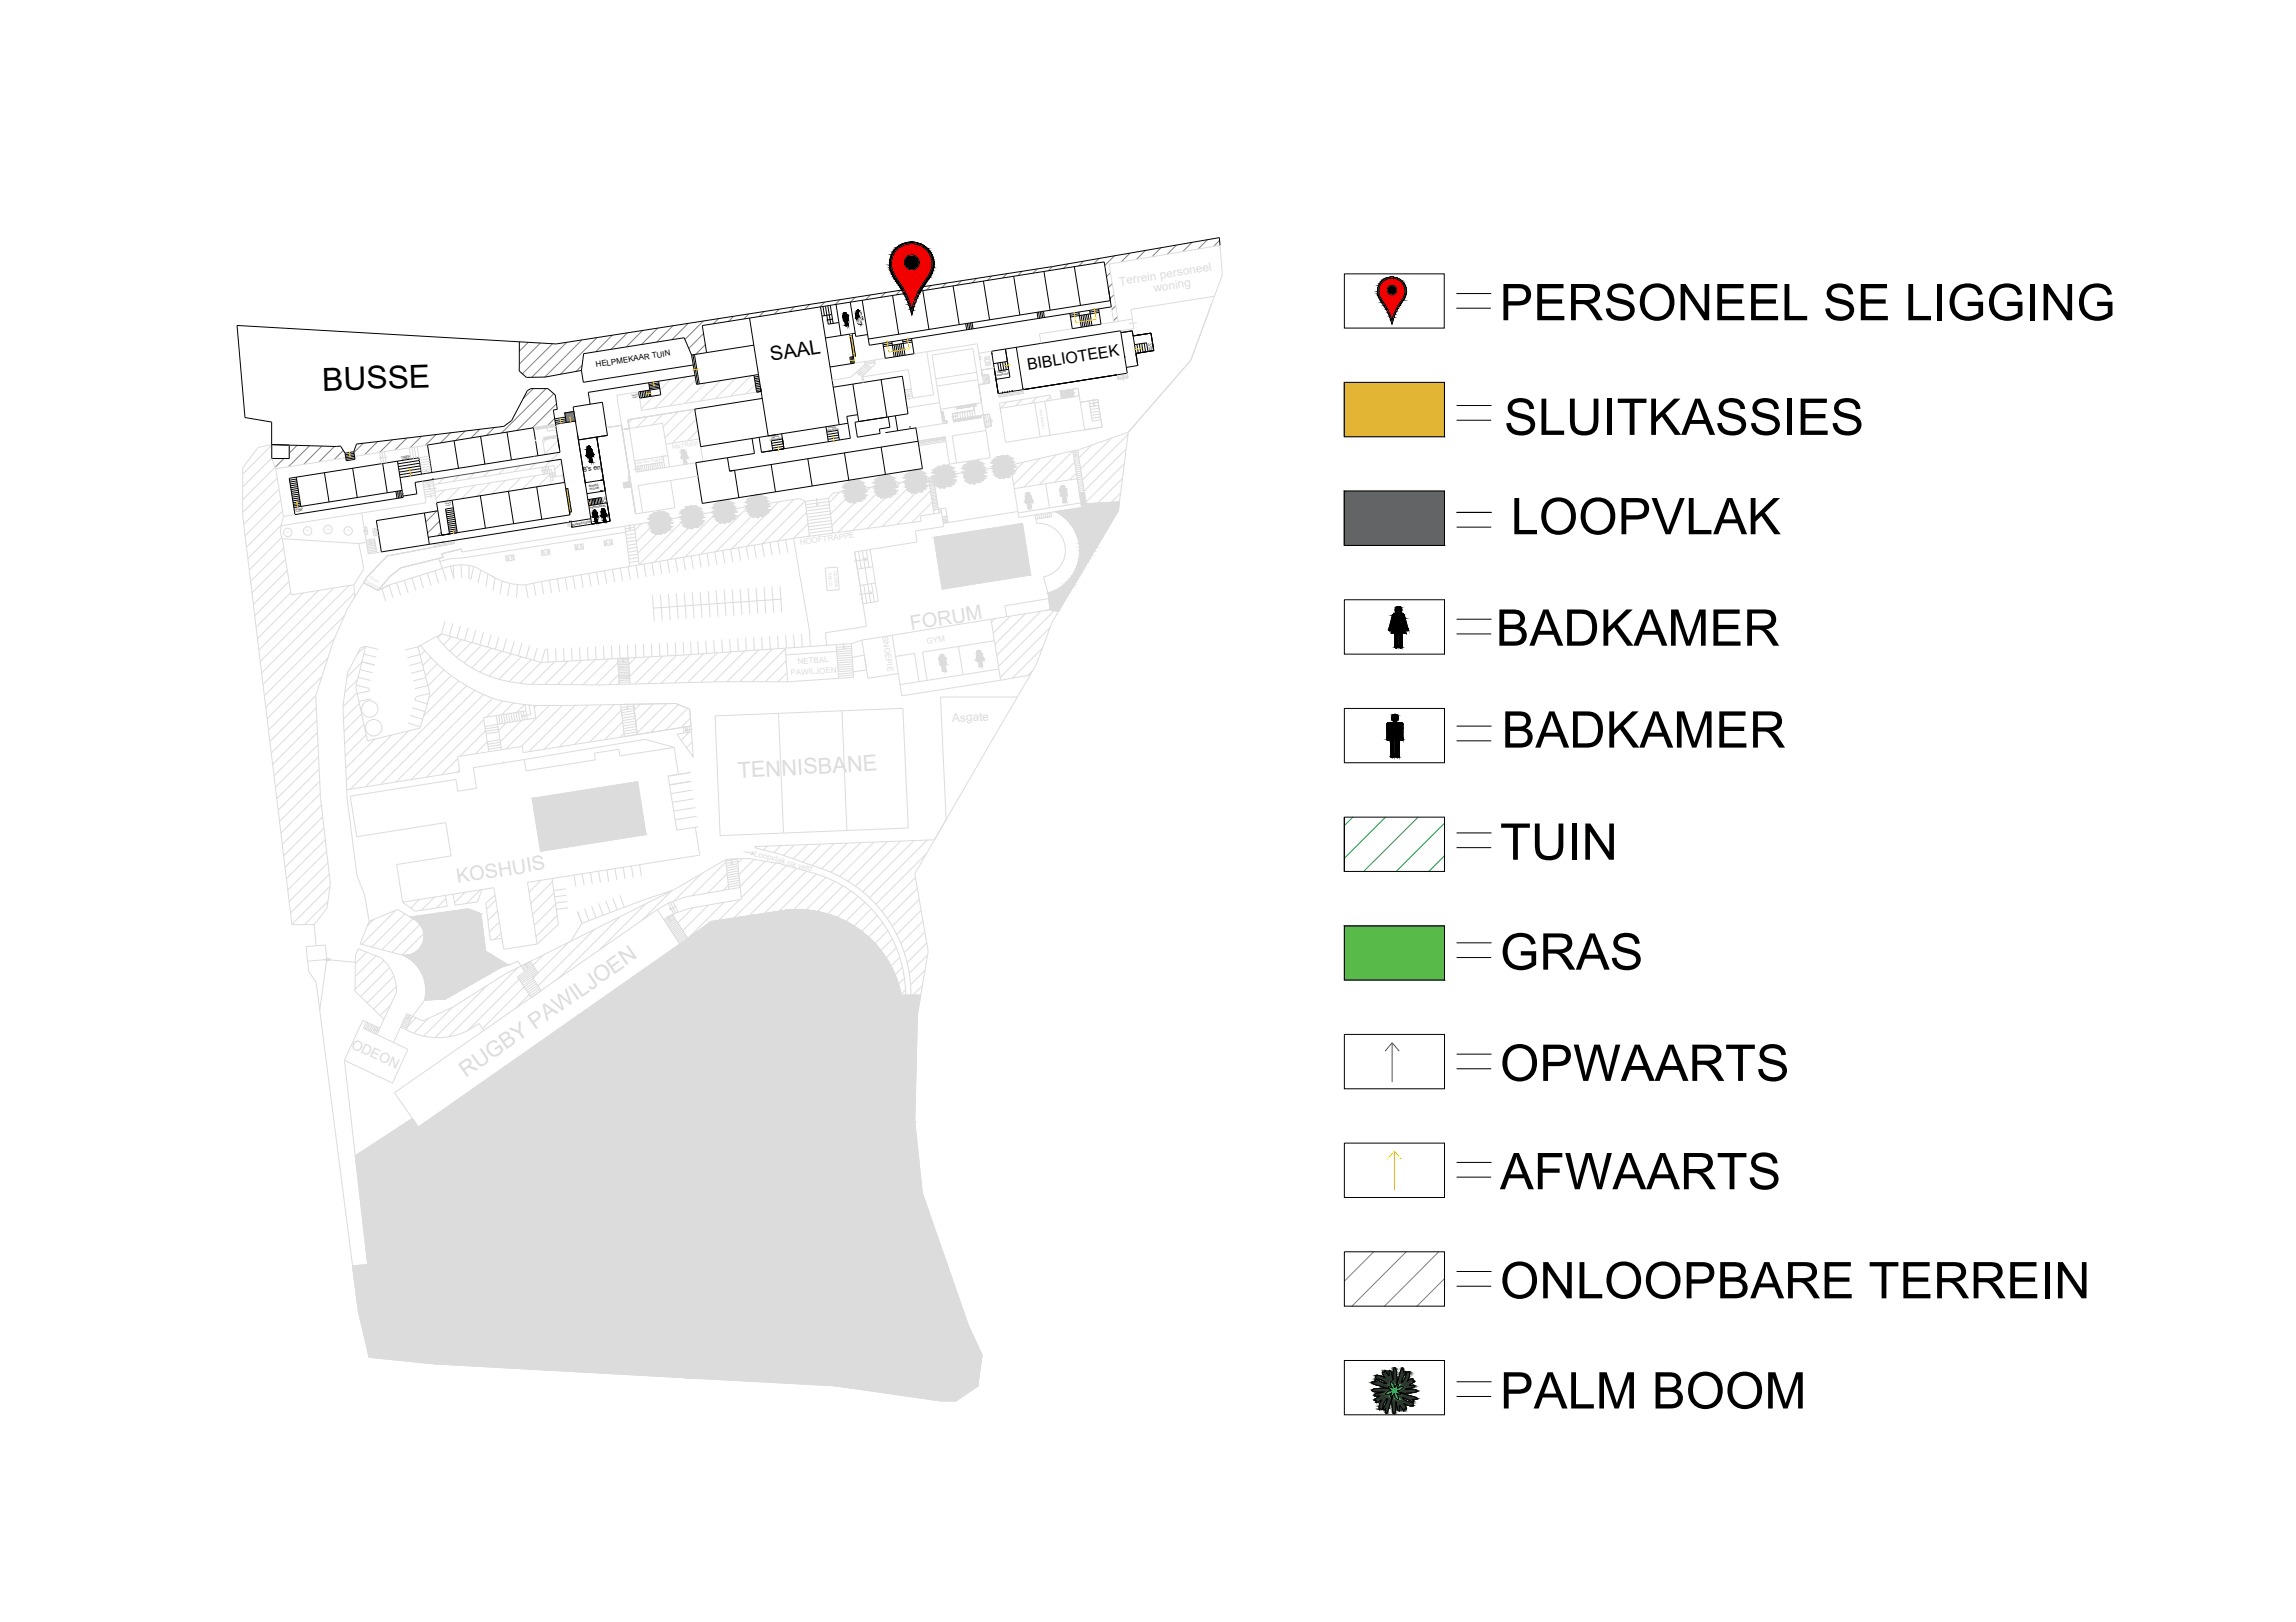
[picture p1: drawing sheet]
<svg xmlns="http://www.w3.org/2000/svg" width="297mm" height="210mm" viewBox="0 0 297 210" stroke-linecap="round" stroke-linejoin="round" font-family="sans-serif">
<defs><g id="words">
<g font-size="6.5">
<text x="194" y="41.4">PERSONEEL SE LIGGING</text>
<text x="194.6" y="56.3">SLUITKASSIES</text>
<text x="195.4" y="69.1">LOOPVLAK</text>
<text x="193.5" y="83.6">BADKAMER</text>
<text x="194.3" y="96.7">BADKAMER</text>
<text x="194.1" y="111.3">TUIN</text>
<text x="194.1" y="125.5">GRAS</text>
<text x="194.1" y="139.9">OPWAARTS</text>
<text x="194.1" y="153.9">AFWAARTS</text>
<text x="194.1" y="168">ONLOOPBARE TERREIN</text>
<text x="194.1" y="182.3">PALM BOOM</text>
</g>
<text font-size="4.1" x="41.7" y="50.6" transform="rotate(-2 41.7 50.6)">BUSSE</text>
<text font-size="2.6" x="99.8" y="46.7" transform="rotate(-9 99.8 46.7)">SAAL</text>
<text font-size="2.1" x="133" y="47.9" transform="rotate(-9 133 47.9)">BIBLIOTEEK</text>
<text font-size="1.5" fill="#dcdcdc" x="144.9" y="37" transform="rotate(-9 144.9 37)">Terrein personeel</text>
<text font-size="1" x="77.1" y="47.5" transform="rotate(-9 77.1 47.5)">HELPMEKAAR TUIN</text>
<text font-size=".9" x="75.5" y="61.1" transform="rotate(-9 75.5 61.1)">8's en</text>
<text font-size=".8" fill="#dcdcdc" x="87" y="58.2" transform="rotate(-9 87 58.2)">MATRIEK</text>
<g font-size=".4">
<text x="76.2" y="63" transform="rotate(-9 76.2 63)">BOEKE-</text>
<text x="76.3" y="63.5" transform="rotate(-9 76.3 63.5)">STOOR</text>
<text x="76.3" y="65.9" transform="rotate(-9 76.3 65.9)">PERSONEEL</text>
<text x="74" y="68" transform="rotate(-9 74 68)">BOEKESTOOR</text>
</g>
<g font-size=".3">
<text x="148.8" y="44.4" transform="rotate(81 148.8 44.4)">Tweede</text>
<text x="128.8" y="48.7" transform="rotate(-9 128.8 48.7)">VERDIEPING</text>
<text x="129" y="48.3" transform="rotate(-9 129 48.3)">TWEEDE</text>
<text x="51.9" y="59.3" transform="rotate(-9 51.9 59.3)">TWEEDE</text>
<text x="52" y="59.5" transform="rotate(-9 52 59.5)">VLOER</text>
<text x="99.6" y="57" transform="rotate(-9 99.6 57)">VERDIEPING</text>
<text x="99.7" y="56.7" transform="rotate(-9 99.7 56.7)">TWEEDE</text>
<text x="107" y="55.8" transform="rotate(-9 107 55.8)">VERDIEPING</text>
<text x="107.1" y="55.5" transform="rotate(-9 107.1 55.5)">TWEEDE</text>
<text x="38.1" y="66.1" transform="rotate(-10 38.1 66.1)">TWEEDE</text>
<text x="38.3" y="66.3" transform="rotate(-10 38.3 66.3)">VLOER</text>
</g>
<g font-size=".2">
<text x="148.6" y="44.4" transform="rotate(81 148.6 44.4)">verdieping</text>
<text x="81.7" y="51.3" transform="rotate(-9 81.7 51.3)">TWEEDE</text>
<text x="81.8" y="51.5" transform="rotate(-9 81.8 51.5)">VLOER</text>
<text x="57.6" y="65.2" transform="rotate(-9 57.6 65.2)">TWEEDE</text>
<text x="57.7" y="65.5" transform="rotate(-9 57.7 65.5)">VLOER</text>
<text x="77.9" y="64.3" transform="rotate(80 77.9 64.3)">VLOER</text>
<text x="78.1" y="64.2" transform="rotate(81 78.1 64.2)">TWEEDE</text>
</g>
<g font-size=".2" fill="#dcdcdc">
<text x="55" y="62.4" transform="rotate(-8 55 62.4)">Tweede</text>
<text x="55.1" y="62.6" transform="rotate(-9 55.1 62.6)">vloer</text>
</g>
</g></defs>
<!-- layer: Mure -->
<g fill="none" stroke="#808080" stroke-width=".13">
<path d="M102.8 39.7l-.7 .7M104.7 39.4l-.6 .6M106.7 39.1l-.6 .6M108.7 38.8l-.7 .6M110.6 38.5l-.6 .6M112.6 38.2l-.6 .6M114.6 37.9l-.7 .6M116.5 37.6l-.6 .6M118.5 37.2l-.6 .7M120.5 36.9l-.6 .6M122.4 36.6l-.6 .6M124.4 36.3l-.6 .6"/>
<path d="M126.4 36l-.6 .6M128.3 35.7l-.6 .6M130.3 35.4l-.6 .6M132.2 35.1l-.5 .6M134.2 34.8l-.6 .6M136.2 34.5l-.6 .5M138.2 34.1l-.6 .6M140.2 33.8l-.7 .6M142.2 33.5l-.7 .6M143.7 35.3l-.5 .5M143.9 36.7l-.5 .5M144.1 38.1l-.5 .6"/>
<path d="M144.2 33.1l-1.3 1.3M144.4 39.6l-.6 .5M146.2 32.8l-1.2 1.1M148.2 32.4l-1.2 1.2M150.2 32.1l-1.2 1.1M152.2 31.7l-1.2 1.2M154.2 31.4l-1.2 1.2M156.2 31l-1.2 1.2M157.8 31.1l-.8 .8M36.7 59.3l-1.1 1.2M38.4 57.6l-1 1M40 57.7l-2.7 2.7"/>
<path d="M41.7 57.7l-2.4 2.4M43.3 57.8l-2 2M44.4 58.3l-1.2 1.2M47 57.4l-1.2 1.2M48.9 57.1l-1.7 1.8M50.8 56.9l-1.7 1.6M52.6 56.7l-1.5 1.5M54.5 56.5l-1.5 1.5M56.4 56.2l-1.4 1.4M58.3 56l-1.3 1.3M60.2 55.8l-1.2 1.2M62.1 55.5l-1.2 1.2"/>
<path d="M64 55.3l-1.1 1.1M68.3 44.3l-1.1 1.2M69 50.3l-1.3 1.3M69.9 44.4l-2.7 2.7M70.7 50.3l-5.8 5.7M71.5 44.5l-3.9 3.9M71.6 50.9l-4.7 4.8M71.8 54.2l-1 .9M72 52.3l-3.1 3.1M73.3 44.3l-4.5 4.5M75.3 44l-4.8 4.8M75.3 47.3l-.8 .8"/>
<path d="M77.2 43.7l-4.7 4.7M79.2 43.4l-2.1 2.1M81.2 43.1l-2.2 2.1M83.1 42.8l-2.1 2.1M85.1 42.5l-2.1 2.1M87.1 42.1l-2.2 2.2M89 41.9l-2.1 2.1M91 41.5l-2.4 2.4M91 43.2l-1.9 1.9M91.2 44.6l-1.2 1.3M93 41.2l-.7 .7M94.9 40.9l-.6 .7"/>
<path d="M96.9 40.6l-.7 .7M98.8 40.3l-.6 .7M100.8 40l-.6 .7M144.6 41l-.5 .5M177.7 162l-3.8 3.8M181.9 162l-7 7M186.1 162l-7 7M186.9 165.5l-3.6 3.5"/>
</g>
<!-- layer: 0 -->
<g fill="none" stroke="#000" stroke-width=".13">
<path d="M119.4 36.7l-.9 1.6-.5 1.8a11.4 11.4 0 0 0-2.1-4.3 2.62 2.62 0 0 1 .3-3.6 2.62 2.62 0 0 1 3.6 .1 2.62 2.62 0 0 1 .2 3.6l-.7 .9M119.5 37a9.5 9.5 0 0 0-1.5 3.7 12.6 12.6 0 0 0-2.3-4.7 2.89 2.89 0 0 1 .3-3.9 2.89 2.89 0 0 1 4 0 2.89 2.89 0 0 1 .2 4l-.8 1.1M143.4 37.2l.4 2.5-31.3 5-.2-.8M157.8 30.8l-21.7 3.7-64.1 10-41.3-2.4 1 11.9 3.4 .6v2.9l8.4 .3 .5-.1 .6 .9M181 39.3l-.7 1.3-.2 .9-.4-1.1-.8-1.4a1.72 1.72 0 0 1-.4-2 1.72 1.72 0 0 1 1.8-1 1.69 1.69 0 0 1 1.1 2.8l-.5 .6M181.1 39.5l-.5 .9-.5 1.5-.5-1.4-.8-1.3a1.93 1.93 0 0 1 .7-3.3 1.87 1.87 0 0 1 2.1 .8 1.87 1.87 0 0 1-.1 2.2l-.5 .7M45.8 58.5l.1 .9-1.1 .2-.2-1M45.8 58.5l-1.2 .1M45.8 58.7l-1.1 .2M45.8 58.9l-1.1 .1M45.9 59.1l-1.2 .1M45.9 59.3l-1.1 .1"/>
<path d="M49.5 60l4.7-.8 .3 2.2M51.4 59.7l.8 4.7-14 2.2-.8-4.7 .9-.1M54.3 59.6l-2.8 .4M54.3 59.9l-2.8 .5M67.2 44.2v3.8l.9 .8h2.4l4.7-.9 .3 1.6 14.2-2.3M70.7 59.7l1.9-.3 .5 3M71.9 54.9l-.3-1.8 .5-.1-.3-1.9-.9-.8h-2.2l-.5 .3-2 3.8-1 .8-19.1 2.3-.3 1M72.1 56.6l.3 1.9-2.8 .5M78.6 56.4l-1.4 .2M82.8 50.7l.2 .8M83 50.6l.2 .9M83.3 50.6l.1 .8"/>
<path d="M83.5 50.6l.1 .8M83.7 50.5l.1 .9M83.9 50.5l.1 .8M83.9 49.5l.2 1-1.5 .2M85.2 49.3l.3 1.8-2.8 .4-.1-.8M89.8 45.9h-.3M89.9 48.6l-13.8 2.2 .2 1.5M97.3 56.7l.3 2-3.5 .5M97.5 48.6l.4 2.1 .6-.1M97.5 48.6l-7.4 1.1M98.1 48.5l-.6 .1M98.2 48.7l-.6 .1"/>
<path d="M98.2 48.9l-.6 .1M98.2 49.1l-.6 .1M98.3 49.3l-.6 .1M98.3 49.6l-.6 .1M98.3 49.8l-.5 .1M98.4 50l-.6 .1M98.4 50.2l-.6 .1M98.4 50.4l-.5 .1M101.1 56.1l.3 2M106.9 55.2l.3 2M108.5 41.7l-1.3 .2M108.8 43.4l-2 .3"/>
<path d="M109 40.9l.2 .6v-.5M109.1 40.8l-.1 .1M109.1 40.8l.5-.1 .2 .7M109.2 41h.1M109.2 41l.2 1.1M109.4 41.4h.1M109.4 41.4l.1 .7M109.5 41.4h-.1M109.5 41.4h.1M109.5 41.4l.1 .7M109.6 41l.1 1M109.6 40.9l-.1 .1"/>
<path d="M109.6 40.9h.1M109.6 40.9l.1 .5h.1M109.7 54.8l.3 1.9-11.5 1.8-.3-1.9M110.9 40.7l-.1 .6h.2M110.9 40.7h.1M111.1 54.6h-.5l.3 2 3-.5M111.2 40.4l-.4 .1v.7l.1-.5M114.9 54l.2 1.3M115.8 53.8l.3 1.9M117.7 55.3h.1M118.2 45.8l-3.7 .6M118.5 55.4l.3 1.7"/>
<path d="M128.3 45.8h.1M128.4 46.3h.1M129.1 47l.1 1M129.4 46.9l.1 1M129.7 50.8h.1M129.7 46.9l.2 1M130 50.8h.1M130 46.8l.2 1M130.1 45.2l.6 3.6-1.8 .3M130.3 50.8h.1M130.6 50.7h.1M130.9 50.7h.1"/>
<path d="M132.4 50.4h.1M142.4 41.9l-3.7 .6M145.5 46.2h.1M147.2 47.3l-1.5 .2M149.3 45.4l-2.3 .3 .1 .8M38.4 62l-.9 .1M38.4 62.2l-.9 .2M38.4 62.5l-.9 .1M38.5 62.7l-.9 .2M38.5 63l-.9 .1M38.6 63.2l-1 .2M38.6 63.5l-.9 .1"/>
<path d="M38.6 63.7l-.9 .1M38.7 63.9l-.9 .2M38.7 64.2l-.9 .1M38.8 64.4l-1 .2M38.8 64.7l-.9 .1M38.8 64.9l-.9 .2M51.2 63.6l.2 .9M51.4 63.6l.2 .9M51.6 63.5l.2 .9M51.8 63.5l.2 .9M52 63.5l-1.9 .3M54.4 60.3l-2.8 .4"/>
<path d="M54.4 60.6l-2.8 .5M54.5 61l-2.8 .4M54.7 62.3l-1 .1 .2 1.5-1.8 .3M55.9 61.1l-4.1 .7M56 62.1h.1M56.2 62l-.2 .1M58.5 64.7l-2 .4 .1 1M59.2 68.9l-2.1 .4M73.7 67.6h.1M73.9 67.5h.1M73.9 67.5l-18.4 2.9M75.6 62h.1"/>
<path d="M75.7 62.2h.1M75.7 62.3h.1M75.9 63.9l.3 1.5M76 64.7l1.8-.3 .1 .8M76.2 64.6l.2 .8M76.4 64.6l.2 .8M76.6 64.6l.1 .7M76.8 64.5l.1 .8M77 64.5l.1 .8M77.2 64.5l.1 .8M77.4 64.4l.1 .8M77.6 64.4l.1 .8"/>
<path d="M77.7 63.6h.1M77.8 63.6h.1M77.9 63.6h.1M78.3 63.5l.2 1.6M180.1 79.6l.3-.2h1l.3 .2M180.1 79.6l-.4 1.8 .1 .2 .2-.1M181.7 79.6l.5 1.8M179.4 93.8l.2-.3h.1h1.5l.3 .1v2l-.2 .2-.1-.2-.1-1.4M179.4 95.6l.2 .2 .1-.2M179.4 93.8v1.8M179.8 94.3v1.3M179.8 94.2h-.1"/>
<path d="M179.8 94.2h.1M179.8 94.2l.1 3.6M180.4 80l-.4 1.5M180.4 80h.1M180.4 80l-.4 1.9h.4v1.7l.2 .2 .2-.2M180.5 95.5v2.3M180.5 95.6h-.1v2.2M180.9 82v1.6M180.9 81.9l-.1 .1M180.9 81.9h.1M181.1 94.2l-.1 3.6M181.1 94.2h.1"/>
<path d="M181.4 80l.5 1.6h.2l.1-.2M181.4 80l.5 1.9h-.5v1.7l-.2 .2-.2-.2-.1-1.7M181.4 80h.1M178 178.5l-.1 .1 .2 .2h-.1a.38 .38 0 0 0-.6 .1l.6 .3 1.7 .5a3.7 3.7 0 0 0-2.2 .2v.1a2.18 2.18 0 0 0 1.3 .1h.2l-1.1 .4-.1 .1 .1 .1h.6l-.7 .5h.2v.3h.1l.6-.3-.3 .8v.4h.4l.1-.2a1.69 1.69 0 0 1 .6-1.2l-.5 1.3v.1M179.9 178.8a.67 .67 0 0 1 .5 .8 .47 .47 0 0 1 .5-.4l-.1 .5 .1-.1a.55 .55 0 0 1 .7-.1 .8 .8 0 0 1-.8 .5l.4 .5-.5-.2 .1 .1a.53 .53 0 0 1 .1 .7 .78 .78 0 0 1-.5-.8l-.5 .5 .1-.5-.2 .1a.42 .42 0 0 1-.6 0h.1a.8 .8 0 0 1 .7-.4 .47 .47 0 0 1-.4-.6l.5 .2-.2-.4zM181.8 177.5v.1l-.5 1.3h.1a2.36 2.36 0 0 0 .6-1.4l.2 .1 .1-.1 .1 .1-.1 .6-.2 .5 .6-.3 .1 .1v.2h.2l-.7 .6h.6l.1 .1-.2 .1-1 .3a1.99 1.99 0 0 1 1.6 .3 4.3 4.3 0 0 1-2.2 .1l1.1 .4a1.49 1.49 0 0 1 1.1 .4l-.7 .1 .2 .2-.1 .1M181.9 177.5h-.2l-.1 .1v-.1a.39 .39 0 0 0-.2-.5l-.2 .5-.5 1.7a3.9 3.9 0 0 0-.3-2.2 2.61 2.61 0 0 0-.2 1.5l-.2-.9-.2-.3-.1 .7-.5-.7v.3h-.3l-.1 .1 .4 .6-.8-.3h-.5l.1 .2v.1l.1 .1a1.69 1.69 0 0 1 1.3 .7l-1.3-.6-.1 .1M182.8 181.4h-.1l-1.2-.5a.62 .62 0 0 0 .5 .4l.8 .3v.2l.1 .1a1.76 1.76 0 0 1-1.3-.3l.3 .7h-.3v.3l-.5-.7v.6l-.1 .1-.2-.2-.2-1v.2a2.22 2.22 0 0 1-.2 1.4 4.3 4.3 0 0 1-.3-2.3l-.5 1.7-.2 .5-.1-.1-.1-.5-.1 .2-.2-.1"/>
<circle cx="118" cy="34" r=".98"/>
<circle cx="180.1" cy="37.6" r=".64"/>
<circle cx="109.3" cy="40.6" r=".13"/>
<circle cx="111" cy="40.3" r=".14"/>
<circle cx="180.9" cy="78.9" r=".43"/>
<circle cx="180.5" cy="92.9" r=".45"/>
</g>
<!-- layer: Mure -->
<g fill="none" stroke="#dcdcdc" stroke-width=".13">
<path d="M156.7 39.5l-2.6 7.1-8.1 9.3-6.6 2.3M35.2 59.3l-3.8 3.7M35.2 57.6l-3.8 3.8M35.2 59.3l.5 1.4 1 6.1M49.1 58.5l.2 1.5M49.4 58.5l.3 1.5M49.7 58.4l.3 1.5M69.3 60l-.8 .7M70.7 56.8l-.4 .5M71.9 55.2l-1.2 .2 .1 .4 1.2-.2M72.2 57l-1.7 1.7M72.4 58.4l-2 2"/>
<path d="M72.7 59.9l-.9 .9M80.4 55l1 6.6h-.1l.1 .8-.7 .1 .1 .6 .9-.1M80.4 55l-2 .3M80.4 55l.1 .6M80.5 55.6l1.7 10.9M82.1 59.6l.2 1.5M84.6 51.2l-1.6 1.7M86.8 49.1l-1.4 1.4M88.7 48.8l-4 4M89.9 52.9l-8.7 1.4 .2 1.2-.9 .1M90 49.2l-3.4 3.3M91.3 49.6l-2.7 2.6"/>
<path d="M93.2 49.3l-2.6 2.6M95.2 48.9l-2.7 2.7M97.2 48.6l-2.7 2.7M97.7 49.7l-1.2 1.3M110.2 43.3h-.3M110.7 48.2l.9 .5M110.9 48.1l.8 .5M111.1 47.9l.8 .5M111.2 47.8l.9 .4M111.4 47.6l.9 .4M111.6 47.4l.9 .4M111.7 48.6l-.2 .2 6-1 .4 2.6-.9 .1"/>
<path d="M111.8 47.3l.8 .4M111.9 46.8v.4M111.9 47.2l-1.8 1.6-2.4 .4M111.9 47.2l.9 .3M113.2 46.6v.5l-1.5 1.5M113.2 46.8l-1.3 .2M113.2 47l-1.3 .2M114.5 46.4l-4 .6M117.9 50.6l-.9 .2M118 50.9l-.9 .2M118 51.2l-.9 .2M118.2 45.8l8.2-1.3 .7 4.1"/>
<path d="M118.8 57.1l3.5-.6v.2l-3.5 .6M119.9 45.5l.9 5.6-3.6 .6M121.7 53.3h.3l.2 1.2h.3v.2l-.5 .1M123.5 53.5l.2 .8M123.7 52.6l.1 .3 2.2-.3 .2 1.3M123.8 53.4l.2 .8M124.2 53.4l.1 .8M124.5 53.3l.1 .8M124.8 53.3l.1 .8M125.1 53.2l.1 .8M125.4 53.2l.1 .8M125.7 53.1l.2 .8"/>
<path d="M126 53.1l-2.8 .4 .2 1.1 3.6-.6-.1-.2 .3-.1M127.1 48.6l.8-.2 .1 1.2-1.4 .2 .4 2.3M127.2 53.7l.8-.1 .2 1.6-.7 .1zM128.3 45.5l-1.7 .2M128.6 47.6l-1.6 .3 .1 .7M129.4 52.8l.1 .6M130.2 52l-.8 .8M132.2 51.7l-.8 .8M132.4 50.4v.5l-3.2 .5-.1-.5M132.4 59.8l-1.5 1.5M134.2 51.4l-.8 .8M134.5 59.3l-3.4 3.4"/>
<path d="M135.9 51.1l-6.6 1.1 .1 .6M135.9 51.1l.1 .7M135.9 51.3l-.6 .6M136.7 58.8l-4.2 4.2M138.7 42.5l-4.2 .7 .2 1.2M138.8 58.4l-4.3 4.3M139 59.8l-2.6 2.6M139.6 51.2l-.1-.9-2.3 .3 .1 1M139.8 52.1l2.2-.4 .6 3.6-2.3 .3M141.2 57.6l-1.6 1.7M143.8 56.7l-4 4M144.7 41.6l-2.3 .3"/>
<path d="M145.7 58.1l-5.4 5.4M145.8 48.3l.1 .6-1.3 .2-.1-.6M145.9 56.2l-5.9 5.9M146.5 41.3l.2 1.2-1.7 .3M147.5 43.3h.1M147.8 43.3h.1M148.2 43.2h.1M35.6 60.5l-4.2 4.2M35.9 61.9l-4.5 4.4M36.1 63.3l-4.6 4.5M36.3 64.7l-4.6 4.6M36.4 68l-.1 .9"/>
<path d="M36.4 68l-4.3 4.3M36.5 69.6l-4.3 4.2M36.6 66.1l-4.7 4.7M36.7 71l-4.3 4.2M36.9 72.4l-4.3 4.3M37.2 73.8l-4.4 4.4M37.4 75.2l-4.4 4.5M37.6 76.7l-4.5 4.5M38.2 66.6l-1.5 .2-.3 1.2M39.2 76.7l-5.9 5.9M41.2 76.4l-7.7 7.7M43.2 76.1l-9.5 9.5"/>
<path d="M44.6 79.7l-10.4 10.3M45.2 75.8l-11.3 11.3M45.8 75.7l.1 1.6M45.9 76.7l-11.9 11.9M46.8 66.4l-10.4 1.6M50.1 72l-2.6 2.7-.5 .7 1.9 1M50.3 75.7l.5 1.6M50.3 75.7l-1.4 .7M50.3 75.7l-.9 .5 .5 1.6M51.3 75.4l.5 1.6M52.3 75.1l.5 1.6M53.3 74.8l.5 1.6"/>
<path d="M54.3 74.5l.5 1.6M54.7 62.3l.4 2.8M55.3 74.2l.5 1.6M56 62.1l.5 3M56.2 70.8l-6.1 1.2M56.3 73.9l.5 1.6M56.8 72.3l.9 2.9M57.4 61.8l-.7 .8M57.5 63.4l-1.1 1.1M58.2 73.3l-7.9 2.4M58.6 73.2l.1 1.7-.5-1.6M58.6 73.2l-.4 .1"/>
<path d="M58.8 70.2l-2.6 .4M58.8 70.3l-8.7 1.7M59.4 61.5l-.8 .8M59.5 63.1l-1.8 1.8M59.6 73.1l-1 .1M59.6 73.1l.1 1.7M59.6 73.1l1.1 .1M59.7 71.4v-.4l-2.6 .7 .2 .4-5.4 1.4-1.5 1.1-1.5 1.8M60.7 73.2v1.7h.2l.4-1.6M60.7 73.2l.6 .1M61.3 73.3l2.7 1.5M61.4 61.2l-.8 .8"/>
<path d="M61.5 62.8l-1.8 1.7M62.2 73.8l-.3 1.6M63.1 74.3l-.2 1.6M63.3 60.9l-.7 .8M63.4 62.5l-1.7 1.7M64 74.8l-.2 1.7M65 75.2l-.3 1.7M65.3 60.6l-.8 .8M65.4 62.2l-1.8 1.7M65.9 75.5l-.2 1.7M66.5 71.8h-.2M67 75.7l-.2 1.7"/>
<path d="M67.3 60.3l-.8 .8M67.4 61.9l-1.8 1.7M69 75.5l.3 1.6M69.3 61.5l-1.7 1.8M70.1 75.3l32.6-5.6 2 11.7 .1 2.3M70.1 75.3l.2 1.6M70.1 75.3l-2.1 .4 .3 1.6M71.1 75.1l.3 1.6M71.1 71.1h-.2M71.1 61.4l-1.5 1.6M72.1 74.9l.3 1.7M72.9 61.3l-.3 .3"/>
<path d="M73.1 74.7l.3 1.7M74.1 74.6l.3 1.6M75.1 74.4l.3 1.6M75.4 70.4h-.1M76.2 74.2l.3 1.7M77.2 74l.3 1.7M78.2 73.9l.3 1.6M79.2 69.8h-.2M79.2 73.7l.3 1.6M80.2 73.5l.3 1.7M80.9 68.9l-21 3.3-1.7 .1-1.3 .4M81.3 73.3l.3 1.7"/>
<path d="M82.1 68.2l-1.2 .2M82.1 68.6l-1.2 .2M82.3 73.2l.3 1.6M83.3 73l.3 1.7M84.3 72.8l.3 1.7M84.4 77l.2 3.4M85.3 72.6l.3 1.7M85.4 76.9l.3 3.4M86.4 72.5l.2 1.6M86.5 76.9l.2 3.3M87.3 65.7l-4.2 .7M87.4 72.3l.3 1.7"/>
<path d="M87.5 76.8l.2 3.4M88.4 72.1l.3 1.7M88.5 76.7l.3 3.4M89.4 71.9l.3 1.7M89.6 76.6l.2 3.4M90.4 71.8l.3 1.6M90.6 76.6l.2 3.4M91.5 71.6l.2 1.7M91.6 76.5l.3 3.4M92.5 71.4l.3 1.7M92.7 76.4l.2 3.4M93.5 71.2l.3 1.7"/>
<path d="M93.7 76.3l.2 3.4M94.5 71.1l.3 1.6M94.7 76.3l.3 3.4M95.5 70.9l.3 1.7M95.7 76.2l.3 3.4M96.5 70.7l.3 1.7M96.8 76.1l.2 3.4M97.6 70.5l.2 1.7M97.8 76.1l.3 3.3M98.6 70.4l.3 1.6M98.8 76l.3 3.4M99.6 70.2l.3 1.7"/>
<path d="M99.9 75.9l.2 3.4M100.6 70l.3 1.7M100.9 75.8l.2 3.4M101 77.5h.1M101 77.5l-16.5 1.2M101.6 69.8l.3 1.7M103.4 64.5l.8 .4M107.7 63.8l-.5 .7M108.6 63.7l-1.3 1.4M110.6 71.4l1 6.7 2-.3-.4-2.4M110.6 63.4l-3.2 3.1M111.1 71.3l.3 2.3"/>
<path d="M111.6 71.3l1 6.7M111.8 75.7l.3 2.3M112.1 71.2l.3 2.2M112.6 63.1l-5 4.9M112.6 71.1l.3 2.2M112.8 75.5l.3 2.4M112.9 73.3l.3 2.1M112.9 73.3l-2 .4M113.2 75.4l-1.9 .4M114.5 62.8l-6.1 6.1M116.5 62.4l-6.2 6.3M118.5 62.1l-6.3 6.3"/>
<path d="M120.1 62.1l-6 6M120.4 63.5l-4.4 4.4M120.6 65l-2.7 2.6M120.8 61.8l9.9-1.6 8.1-1.9 .5 3.5M120.8 66.4l-.1 .1M120.8 66.5l-1.7 .3 .1 .7-9.2 1.2M121.4 65.9h.2l.1 .4M122.6 67.3v.2l-.6 .1M130.7 79.7l-2.2 2.2M132.7 79.4l-4 4M134.7 79.1l-5.8 5.7M135.6 76.8l.2 2.1"/>
<path d="M135.7 77.5l-5.7 .9 .2 1.4M135.8 78.9l-7.6 1.2M135.8 78.9l1.1 .2M136.4 79l-7.2 7.2M139.2 61.3l-.8 .8M140.3 63.7l.2 1.5 4.3-.3M145 63.8l-1.2 1.2M145.2 61.9l-3.2 3.2M145.5 60l-5 5M40.8 90l-5.9 6M40.9 91.6l-5.8 5.8M41 93.2l-5.7 5.7"/>
<path d="M41.1 94.8l-5.6 5.6M41.1 96.4l-5.5 5.5M41.2 98l-5.4 5.4M41.3 99.5l-5.3 5.3M41.6 87.6l-6.9 6.9M42.4 85.1l-7.8 7.9M43.3 82.6l-8.9 8.9M46.1 88.7l1.6 .4 .1 .3-1.6 .4 .1-.1M46.2 89.7l-1.8 1.8M46.3 87.9l-1.7 1.7M46.3 87.7l1.6 .4M46.5 91l-2.1 2.1"/>
<path d="M46.6 86.7l1.6 .4M46.8 92.4l-2.3 2.3M46.8 85.7l-1.9 1.9M46.8 85.6l1.7 .5M47.1 84.6l1.6 .5M47.1 93.7l-2.5 2.5M47.2 83.7l-1 1M47.4 95.1l-2.7 2.7M47.8 95.8l-.3 .1M48 90.4l-1.6 .4M48.5 95.6l-3.8 3.8M49 84l-1.7-.4-1.3 5.3"/>
<path d="M50.7 95.1l-5.9 5.9M52.4 84.1l1.7-.4 .5 2M52.7 93.6l1.7 .5M52.9 94.6l-7.6 7.5M53 92.6l1.7 .5M53.3 91.6l1.7 .5M54.3 84.7l-1.6 .4M54.6 85.7l.2 1M54.6 85.7l-1.7 .4M54.8 86.7l.8 3M54.8 86.7l-1.6 .4M55 84.2l-.6 .6"/>
<path d="M55.1 87.7l-1.7 .4M55.3 91.1h.1M55.3 88.7l-1.6 .4M55.4 90.6h.1M55.6 89.7l-1.7 .4-.2 .5 1.6 .5M55.6 89.7l-.2 .9M55.7 85.1l-1 1M56.6 85.9l-1.6 1.6M57.1 82l-.5 .5M57.5 86.7l-2.1 2.1M57.6 80.4l-.5 1.6M58.4 87.4l-2.9 2.9"/>
<path d="M58.4 82.4l-1 1M58.6 80.7l-.5 1.6M59.2 98.2l-2.1 2.1M59.3 88.1l-4.5 4.6M59.5 99.6l-.4 .4M59.6 81l-.5 1.6M59.7 82.8l-1.5 1.5M60.4 88.7l-13.1 13.1M60.6 81.3l-.5 1.6M61 97.6l-1.8 .3 .3 2-14.6 2.3M61 83.1l-1.9 2M61.4 89.3l-12.1 12.2"/>
<path d="M61.6 81.5l-.5 1.7M62.3 83.5l-2.3 2.3M62.6 89.9l-11.4 11.3M62.6 81.8l-.5 1.7M62.6 93.2l-7.4 7.4M62.8 94.6l-3.3 3.3M63 96l-1.5 1.6M63.5 82.1l-.4 1.6M63.6 83.9l-2.6 2.5M63.7 90.4l-10.5 10.5M64.5 82.4l-.4 1.6M64.9 84.3l-2.8 2.7"/>
<path d="M65 90.7l-2.1 2.1M65.5 93.6l-1 .9M65.5 82.7l-.4 1.6M66.2 84.6l-2.9 2.9M66.4 91l-1.5 1.5M66.5 83l-.4 1.6M67.4 85l-2.9 2.9M67.5 93.2l-2.8 2.8M67.5 83.2l-.4 1.7M67.9 91.2l-1 1M68.5 83.5l-.5 1.7M68.7 85.4l-2.8 2.8"/>
<path d="M69.4 91.3l-.3 .3M69.5 83.8l-.5 1.6M70 85.7l-2.7 2.7M71.1 91.3l-5.7 5.6M71.8 85.6l-3 3M71.9 83.9l.1 1.7M72.7 91.3l-5.3 5.3M72.9 83.9l.1 1.7M73.5 85.6l-3 3M73.9 83.8l.1 1.7M74.4 91.3l-6 6M75 83.8l.1 1.7"/>
<path d="M75.3 85.5l-3.2 3.1M76 83.7l.1 1.7M76.1 91.2l-5.7 5.8M77 85.4l-3.2 3.2M77 83.7l.1 1.7M77.8 91.2l-5.5 5.5M78.1 83.6l.1 1.7M78.8 85.3l-3.4 3.3M79.1 83.6l.1 1.7M79.5 91.2l-5.2 5.1M79.9 85.8l-2.8 2.8M80 87.3l-1.3 1.3"/>
<path d="M80.1 83.5l.1 1.7M80.3 91.2l7.1-.2 1.8 .8 .2 2.2-8.6 1.3M80.4 91.9l-4.1 4.1M80.6 93.4l-2.4 2.3M80.7 94.9l-.5 .5M81.2 83.4l.1 1.7M81.3 85.4h-1.4M81.3 85.6h-1.4M81.3 85.8h-1.4M81.4 86h-1.5M81.4 86.2h-1.4M81.4 86.4h-1.4"/>
<path d="M81.4 86.6h-1.4M81.4 86.8h-1.4M81.4 87l-1.4 .1M81.4 87.2l-1.4 .1M81.4 87.4l-1.4 .1M81.4 87.6l-1.4 .1M81.4 87.8l-1.3 .1M81.5 88l-1.4 .1v.5M81.5 88.2l-1.4 .1M82 91.1l.4 4M82 91.4l-1.7 .2M82 91.4v.3l-1.6 .2"/>
<path d="M82.1 92l-1.7 .2M82.1 92.3l-1.6 .3M82.2 92.7l-1.7 .2M82.2 83.4l.1 1.7M82.2 93l-1.7 .3M82.2 93.3l-1.6 .3M82.3 85.1l-.9 .9M82.3 93.7l-1.7 .2M82.3 94l-1.6 .3M82.4 94.4l-1.7 .2M82.4 94.7l-1.7 .3M82.9 91.1l-.8 .8"/>
<path d="M83.2 83.3l.1 1.7M83.5 95.7l3.7 1M84 85l-2.5 2.5M84.3 83.3v1.7M84.5 91.1l-2.3 2.3M85.3 83.2l.1 1.7M85.8 84.9l-3.7 3.6M86.2 91.1l-3.8 3.8M86.3 83.2l.1 1.7M87.4 83.1v1.7M87.5 84.8l-3.7 3.7M87.8 91.2l-3.6 3.6"/>
<path d="M88.4 83.1l.1 1.7-18.5 .9 .5-1.6 .3-.1 .1 1.7M88.9 91.7l-2.8 2.8M89.2 94.7l-1.1 1.1M89.3 84.7l-3.7 3.7M89.3 92.9l-1.2 1.3M89.3 83l.1 1.7M89.4 94.7l.3 3.3-2.1-3 .9-.1M89.5 96l-.7 .8M89.7 97.6l-.2 .1M90.3 83l.1 1.6M91 84.6l-3.7 3.8M91.3 82.9l.1 1.7"/>
<path d="M92.3 82.8l.1 1.7M92.8 84.5l-3.8 3.8M93.4 82.8l.1 1.6M94.4 82.7l.1 1.7M94.6 84.4l-3.9 3.9M95.4 82.6l.1 1.7M96.4 84.2l-4 4M96.5 82.5l.1 1.7M97.5 82.5l.1 1.6M98.1 84.1l-4 4.1M98.5 82.4l.1 1.7M99.6 82.3l.1 1.7"/>
<path d="M99.9 84l-4.2 4.2M100.6 82.3l.1 1.6M101.6 84l-4.2 4.2M101.6 82.2l.1 1.7M101.7 85.5l-2.7 2.7M101.8 87.1l-1.1 1.1M102.7 82.1l.1 1.7M103.7 82l.1 1.7M108.3 84.3l-6.6 .5M110.1 83.3l-8.5 .6M124 83.7l.6 3.6M128.6 82.9l-9.2 1.5"/>
<path d="M128.7 80.1l-.4 .4M129.2 86.6l-9.3 1.4M133.3 87.4l-3.8 .6M133.6 86.8l-.6 .6M134.9 83.9l-3.9 3.9M135.8 81.2l-6.4 6.5M41.4 101.1l-5.2 5.2M41.4 102.7l-5.1 5.1M41.6 104.2l-5.1 5.1M41.7 105.7l-5 5.1M41.9 107.2l-5 5M42.1 108.7l-5 5"/>
<path d="M42.3 110.2l-5.1 5M42.4 111.7l-5 5M42.4 116.6l-3 3.1M42.6 113.1l-5 5M42.7 114.7l-4.9 4.9M48.4 119l-.9 .8M51.2 117.8l-4.4 4.4M52.3 116.7l-.1 .1M52.4 118.3l-4.3 4.3M53.1 118.7l7.5-1.1 1.6 .6 .6 4.9 3 1.8-.9 .3-7.2 4.1-2.8 .1M53.4 118.9l-4 4M53.4 118.9a2.49 2.49 0 0 1 1.4 2.9 2.49 2.49 0 0 1-2.6 1.8l-5.6-1.4"/>
<path d="M53.4 118.9l-1.9-1.2-3.7 1.5M54.3 116.4l-1.1 1.1M54.3 119.6l-3.6 3.6M56.2 116.1l-1.7 1.7M57.6 115.9l.3 1.4-4.2 .6-1.6-1.1M57.7 116.3l-1.2 1.2M60.2 115.5l-1.4 1.3M62.1 115.2l-1.7 1.7M62.4 115.1l-.6 1.6-2.9 .4-.3-1.4M64.1 115.9l-1.2 1 .5 4.8 1.5-.3M64.2 116.5l-1.3 1.2M64.4 117.9l-1.3 1.2"/>
<path d="M64.6 119.3l-1.3 1.3M70 113.9l-1.6 1.6M71.4 113.7l.8 5.9-2.7 2.6M71.5 114.1l-2.8 2.8M71.7 115.6l-2.8 2.7M71.9 117l-2.8 2.8M72.1 118.5l-2.8 2.7M73.2 115l-1.6 .2M73.3 115.9l-1.6 .2M73.4 116.7l-1.5 .2M73.5 117.5l-1.5 .2M74.3 113.2l.2 1.6"/>
<path d="M74.7 117.9l.6 1.6M75.3 119.5l-1.5 2.3M75.3 113.1l.3 1.5M75.6 117.6l.6 1.5M76.4 112.9l.2 1.5M76.5 117.3l.6 1.5M77.4 112.7l.3 1.6M77.4 116.9l.6 1.5M78.4 116.6l.5 1.5M78.5 112.6l.2 1.5M79.3 116.2l.6 1.6M79.6 112.4l.2 1.5"/>
<path d="M80.2 115.9l.6 1.5M80.2 118.6l-8.1 8.1M80.6 112.2l.3 1.5M81.7 112.1l.2 1.5M82.7 111.9l.3 1.5M83.5 117l-5.9 5.9M86.8 115.3l-3.7 3.8M87 118.3v.1M87 118.4l-1 .8M87 115.2l-3.4 1.1-8.3 3.2M87.1 118.6l-1 .7M87.2 118.2l-.2 .2"/>
<path d="M87.2 118.7l-1 .8M87.3 118.9l-1 .7M87.5 119.1l-1.1 .7M87.6 119.2l-1.1 .8M87.7 119.4l-1.1 .7M87.8 119.6l-1.1 .7M87.9 119.7l-1.1 .8M88 119.9l-1.1 .7M89.4 101.1l-2.8 .5M89.6 102.3l-2.8 .4M89.7 117.5l-2 1.9M89.8 103.4l-2.8 .4"/>
<path d="M89.9 104.5l-2.7 .5M90.1 105.6l-2.7 .5M90.7 113.1l-3.5 3.5M91.7 117.1l-3.4 3.3M92 119.2l-4.1 3M93.7 116.8l-4.7 4.6M93.9 111.5l-4.3 4.4M94.1 113l-2.5 2.6M94.2 114.6l-.6 .6M95.7 116.4l-2.7 2.7M96 111.1l-.6 .6M97.6 111.2l-2 2"/>
<path d="M99 111.4l-3.2 3.3M99.3 109.5l-.5 .5M100.4 111.7l-4.5 4.5M101 109.4l-.9 .9M101.7 112l-6.7 6.8M102.7 109.4l-1.3 1.3M103 112.4l-6.1 6.1M104.3 112.7l-5.4 5.5M104.5 109.3l-1.9 1.8M105.6 113.1l-4.8 4.8M106.2 109.2l-2.3 2.4M106.8 113.6l-4.1 4.1"/>
<path d="M107.9 109.2l-2.8 2.8M108 114.1l-3.7 3.7M109 114.6l-3.3 3.4M109.6 109.1l-3.3 3.3M110.1 115.3l-3 3M111 116l-2.7 2.7M111.4 109l-3.9 3.9M111.9 116.8l-2.5 2.4M112.7 117.6l-2.2 2.2M113.1 109l-4.5 4.4M113.5 118.5l-2 2M114.2 119.4l-1.8 1.9"/>
<path d="M114.8 108.9l-5.1 5.1M116.5 108.8l-5.8 5.9M118.2 108.8l-6.6 6.6M118.4 113.6l-4.3 4.3M118.7 115l-3.9 3.9M118.9 116.4l-3.5 3.5M119.2 117.8l-3.2 3.1M119.4 119.2l-2.9 2.9M119.9 110.5l-6.6 6.5M120 108.7l-7.5 7.5M39.6 122.5l.3 3.2 1 1.4M40.9 122.4l1.2-.1 .2 1.9"/>
<path d="M42.3 124.2l-.9 6.5M42.3 124.2l-2.5 .2M42.3 124.2l3.7 .3M46 123.7l-.1 4.6 3.8 3.6M46.3 122.8l2.9 1.1M47.5 123.2l-1.5 1.5M48.6 123.7l-2.7 2.7M49.7 124.3l-3.8 3.7M50.4 125.2l-3.7 3.8M50.5 130.1l-1.3 1.3M51 126.3l-3.5 3.5M51.3 127.7l-3 2.9"/>
<path d="M51.3 128.4l-.9 1.9M52.5 133.3a8.7 8.7 0 0 0 9.5-.8l.6 .8M53.8 131.7l-1 1.1M54.8 120.8l-2.8 2.8M55.5 131.8l-2 1.9M58.5 130.4l-3.7 3.7M63 127.5l-6.7 6.8M64.8 120.7l-.8 .9M67 125.3l-9 8.9M67.2 126.7l-6.7 6.7M67.5 127.3l1.3-.9 .2 .2-1.3 .9M67.8 127.7l-5.4 5.4"/>
<path d="M68.5 128.7l-1.8 1.8M68.7 124.5l-1.1 .7M68.8 124.7l-1.1 .7M68.9 124.9l-1.1 .7M69 125l-2.1 1.4M69.1 126.8l-1.3 .9M69.1 125.2l-2 1.4M69.2 127.1l-1.2 .8M69.3 125.4l-2.1 1.4M69.4 125.6l-2.1 1.3M69.4 127.3l-1.3 .9M69.5 125.7l-2.1 1.4"/>
<path d="M69.5 127.5l-1.2 .9M69.6 126l-.7 .6M69.7 127.7l-1.3 .9M69.8 128l-1.2 .9M70 128.2l-1.3 .9M70.3 123.6l-1.4 1.3M73.6 121.9l-4 4M76.9 120.3l-7.3 7.3M88.1 120.1l-1 .7M88.2 120.3l-1 .7M88.3 120.4l-1 .8M88.4 120.6l-1 .7"/>
<path d="M88.6 120.8l-1.1 .7M88.7 120.9l-1.1 .8M88.8 121.1l-1.1 .7M88.9 121.3l-1.1 .7M114.9 120.4l-1.7 1.7M115.5 121.5l-1.5 1.5M116 122.7l-1.3 1.3M116.4 123.9l-1.1 1.1M116.8 125.2l-1 .9M117 126.6l-.8 .7M117.2 128.1l-.6 .6M119.3 127.6l-1.2 1.2"/>
<path d="M119.7 120.6l-2.7 2.7M119.7 125.6l-1.9 1.8M119.9 122l-2.5 2.6M120 123.6l-2.4 2.3"/>
<circle cx="37.2" cy="68.9" r=".55"/>
<circle cx="39.8" cy="68.7" r=".55"/>
<circle cx="42.4" cy="68.5" r=".55"/>
<circle cx="45" cy="68.7" r=".55"/>
<circle cx="47.8" cy="91.7" r="1.06"/>
<circle cx="48.3" cy="94.2" r="1.06"/>
<circle cx="42.4" cy="124.2" r=".14"/>
</g>
<!-- layer: 0 -->
<g fill="none" stroke="#dcdcdc" stroke-width=".13">
<path d="M143.8 39.7l.3 2M157.1 38.3l-3 8.3-8.1 9.3-1.3 10.2-8.6 14.4-2 5.5-15.8 27.1 1.8 10-1.4 8.2-.4 13.9 1 9.2 6 17.1 1.8 3.9-.6 4-2.8 1.9h-2l-13.6-2-51.9-2.8-8.4-.9-1.4-5.8-5.5-42.7M35.1 57.5l-1.7 .4-2 2.6v6.2l6.4 53h2.9M37.4 57.6v1.7h-2.2M44.7 59.2l-9 1.5M52.9 58l.3 1.4M53.3 57.9l.2 1.4M53.6 57.9l.2 1.4M54 57.8l-8.1 1.3M54 57.8l.2 1.4 1.3-.2M55.3 57.6l-1.3 .2M55.6 59.4l-1.4 .2"/>
<path d="M55.6 59.7l-1.3 .2M55.7 60l-1.3 .2M64.9 56h.1M69.4 55.3h.1M70.4 56.9v-.3l1.6-.2v.2h.1l-1.9 .3 .3 1.9M71.6 54.9l.1 .3-2.3 .4-.1-.3M71.9 54.9l-2.9 .5M78.4 55.3l2-.3 1.3 8M82.6 50.7l-2.8 .5M84.6 60l.1 .7M84.8 60l.1 .7M85 59.9l.1 .7"/>
<path d="M85.3 59.9l.1 .7M85.6 59.8l.1 .8M85.8 59.1l.2 1.4M85.9 59.8l-3.7 .6M89.9 52.9l-8.7 1.4 .2 1.2-.9 .1M90.7 57.8l.3 1.9M97.9 50.7l-14.9 2.4-.3-1.6M111 41.3l.1 .6 .1-.1M111.1 41.3l.1 .6M111.1 41.3h.1M111.2 41.3h.1M111.2 41.3l.1 .5v.1l.1-.1"/>
<path d="M111.2 40.4l.1 .1M111.2 40.6l.3 .6-.2 .1 .1 .5M111.2 40.6h.1M111.3 40.5l.2 .6-.3-.5M111.5 48.8l.1 .7M111.6 48.8l.1 .7M117.9 50.4l.2 1.1M118.8 57.1l3.5-.6 .5 3.6 .9-.2M121.7 53.3h.3l.2 1.2M121.9 54.6l.6-.1v.2l-.5 .1M122.3 56.7l-3.5 .6M122.3 56.9l-3.5 .6"/>
<path d="M122.4 57.1l-3.6 .6M125.9 52.3l.1 .8M126 59.7l-.1 .7-.2-.6v.4l-.3-.4v.1h-.1l.1 .4-.6-.1a.21 .21 0 0 0 .1 .2 .21 .21 0 0 0 .2 0l.4 .3-.7-.3M126.1 59.7l.1 .7v.4l.3-1.1 .1 .3 .2-.1M126.2 52.2l.1 .3-2.5 .4-.1-.3M126.7 46.1h.1l.1 .4h-.2zM126.7 59.9l-.2 .7 .3-.4a.21 .21 0 0 1 0-.2 .21 .21 0 0 1 .2-.1l-.1 .6 .3-.1v.1h.1l-.3 .3h.3l-.6 .2h.6l.2 .1-.5 .2h-.6l1.1 .3-.3 .1 .1 .1h-.1l-.7-.2 .4 .2a.21 .21 0 0 1 .3 .1 .21 .21 0 0 1 0 .2l-.6-.1 .2 .3h-.1l-.1 .1-.2-.3-.1 .3-.2-.6v.6l-.1 .2-.1-.3v-.8l-.4 1.1v-.3h-.2M127 52.1l.2 1.6M127.1 48.6l.8-.2 .1 1.2-1.4 .2M127.1 48.6l.2 1.1M127.2 48.6l.2 1.1M127.2 53.7l.8-.1 .2 1.6-.7 .1"/>
<path d="M127.2 53.7l-3.9 .6 .1 .3 3.6-.6-.1-.3M127.2 53.7l.3 1.6M127.3 46.3l.7-.2 .1 .2-.7 .1zM127.4 48.5l.2 1.1M127.4 46.6l.7-.2 .1 .5-.7 .1zM127.5 53.7l.2 1.6M127.5 47.2l.7-.2v.2l-.7 .1zM127.5 55.3l.1 .4M127.5 48.5l.2 1.1M127.7 48.5l.2 1.1M127.7 53.6l.3 1.6M128.6 59.7l.1 .1-.3 .1 1 .4-.3-.1-.7 .2 .1 .1h.6l-.6 .2 .4 .1-.4 .2h.1v.2l.4-.2-.2 .4 .1 .2a.21 .21 0 0 0 .2 0 .21 .21 0 0 0 0-.3l.3-.4-.3 .7"/>
<path d="M128.6 47.6l-1.6 .3 .1 .7M129.4 52.8l.1 .6M129.6 59.8l.1 .2 .1 .2 .3-.2-.1 .3 .4-.1a.24 .24 0 0 1-.1 .2 .24 .24 0 0 1-.3 0l.2 .3-.2-.1 .1 .4a.24 .24 0 0 1-.3-.1 .24 .24 0 0 1 0-.3l-.2 .2v-.2l-.3 .1a.26 .26 0 0 1 .3-.3l-.2-.2h.3zM130.5 59.2l-.2 .7 .2-.4a.2 .2 0 0 1 .1-.2 .2 .2 0 0 1 .2-.1l-.2 .6 .4-.1v.1h.1l-.3 .3h.3l-.1 .1-.5 .1h.6l.2 .1-.3 .1-.8 .1 1.1 .3-.3 .1v.1M130.5 59.2l-.1 .1-.1-.3-.4 1v-.8l-.1-.3-.1 .8-.1-.5-.1-.1v.4l-.3-.4v.1h-.2l.2 .4-.4-.2-.2 .1a.21 .21 0 0 0 .1 .2 .21 .21 0 0 0 .2 0l.4 .3-.7-.3M132.4 50.4v.5l-3.2 .5-.1-.5M132.4 50.6l-3.2 .6M138.8 58.3l.6-.1 .9 5.5-.7 .1M138.8 50.4l.1 .9M139.5 58.5l-.7 .1M139.5 58.7l-.6 .1M139.5 59l-.6 .1"/>
<path d="M139.6 59.2l-.7 .1M139.6 59.5l-.6 .1M139.6 51.2l-.1-.9-2.3 .3 .1 1M139.7 59.7l-.7 .1M139.7 60l-.6 .1M139.8 52.1l2.2-.4 .6 3.6-2.3 .3M140.9 51.9l.4 2.6 1.1-.2M142.1 52.1l-1.2 .2M142.1 52.5l-1.1 .1M142.2 52.8l-1.1 .2M142.2 53.2l-1.1 .2M142.3 53.6l-1.1 .1"/>
<path d="M142.4 54l-1.2 .1M145.8 48.3l.1 .6-1.3 .2-.1-.6M145.9 48.5l-1.3 .2M145.9 48.7l-1.3 .2M36.3 68.9l.2 .8M47.1 68.2h.3l.2 1h-.3M47.2 68.2l.2 1M47.4 69.9l1-.2 .3 1.8M47.4 70.2l-1 .1M48.4 68.4l.2 .9M48.5 69.9l-1.1 .2M48.5 70.1l-1.1 .2"/>
<path d="M48.5 70.3l-1 .2M48.6 70.5l-1.1 .2M48.6 70.7l-1.1 .2M48.6 68.4l.2 .9M48.6 70.9l-1.1 .2M48.7 71.1l-1.1 .2M48.7 71.3l-1.1 .2M48.8 68.3l-.6 .1 .2 .9 .6-.1M49.3 71.4l-.6 .1M55.1 65.1l-8.3 1.3 .8 5.3 1.1-.2M55.7 60.3l-1.3 .2M55.8 60.6l-1.4 .2"/>
<path d="M55.8 60.9l-1.3 .2M56 62.3l-1.3 .2M56.1 62.6l-1.3 .2M56.1 62.9l-1.3 .2M56.1 70.3l.1 .5M56.2 63.2l-1.4 .2M56.2 63.5l-1.3 .2M56.3 63.8l-1.3 .2M56.3 64.1l-1.3 .2M58.7 69.9l.1 .4-8.7 1.7-2.6 2.7-2.5 4-1.8 4.2-2.4 7.1 .7 13.2 1.2 11.2-.4 3.1-1.6 2.2M63.6 74.5a7.5 7.5 0 0 0 4.4 1.2M65.4 71.9h.1l.2 .7h-.2z"/>
<path d="M65.7 71.9l.5-.1 .1 .7-.5 .1zM66.5 71.8l.1 .7h-.2l-.1-.7M70 71.2h.2l.1 .7h-.2zM70.1 60.5l.2 .9M70.3 71.2l.5-.1 .1 .7-.5 .1zM70.3 60.4l.2 1M70.5 60.4l.2 .9M70.7 60.4l.2 .9M71 60.4l.1 .9M71.1 71.1l.1 .7h-.2l-.1-.7M71.1 61.3l-14.8 2.3M71.1 61.3l.1 .5"/>
<path d="M71.1 61.3l.7-.2v.2l-.7 .1M71.2 61.8l.1 .9M71.9 61.5l-.7 .1M71.9 61.7l-.2-1.5-15.6 2.5M71.9 61.7l-.7 .1M72.8 61.5l.1 .9M72.9 61.5l-1 .2M73.4 67.6l.1 .5 .5-.1M73.9 67.7h-.5M73.9 67.8l-.5 .1M73.9 67.9l-.4 .1M74.3 70.5h.2l.1 .7h-.1z"/>
<path d="M74.7 70.5l.4-.1 .1 .7-.4 .1zM75.4 70.4l.1 .7h-.2v-.7M78.1 70l.2-.1 .1 .7-.2 .1zM78.4 69.9l.5-.1 .1 .7-.5 .1zM79.2 69.8l.1 .7h-.2l-.1-.7M80.7 62.5l.9-.2 .1 .7-.9 .1zM80.8 68.1l.7 5.2M81.4 61.6h-.1l.1 .8M81.7 63l.5 3.5 .9-.1M82.1 67.9l.6 5.2M82.2 69.1l-1.2 .2M82.3 69.5l-1.3 .2"/>
<path d="M82.3 69.9l-1.2 .2M82.4 70.4l-1.3 .2M82.4 60.3l.1 .8M82.4 70.8l-1.2 .2M82.5 71.3l-1.2 .2M82.5 71.7l-1.2 .2M82.6 72.2l-1.2 .2M82.6 60.3l.1 .7M82.6 72.6l-1.2 .2M82.9 60.3l.1 .7M83 67.8l-.9 .8M83.1 60.2l.1 .8"/>
<path d="M83.4 60.2l.1 .7M83.6 60.2l.1 .7M83.8 60.1l.1 .7M84.1 60.1l.1 .7M84.2 68.3l-1.9 1.8M84.2 66.9v.2h-.3l1.1 .4h-.4l-.7 .1 .2 .1h.6l-.5 .2-.1 .1h.3l-.3 .3h.1v.1l.3-.1-.1 .6a.21 .21 0 0 0 .2-.1 .21 .21 0 0 0 .1-.2l.2-.4-.2 .7M84.3 60l.1 .8M85.1 67.1a.25 .25 0 0 1 .3 .1 .25 .25 0 0 1 0 .3l.2-.3v.3l.3-.1a.26 .26 0 0 1-.3 .3l.2 .2-.3-.1 .1 .4a.26 .26 0 0 1-.2-.4l-.3 .3 .1-.3-.4 .1a.24 .24 0 0 1 .1-.2 .24 .24 0 0 1 .3 0l-.2-.3 .2 .1zM85.3 68.8l-2.8 2.8M85.5 68.6h.1M86 68.1l-.1 .1M86.1 66.4l-.3 .7 .3-.4a.2 .2 0 0 1 0-.2 .2 .2 0 0 1 .3-.1l-.2 .7 .4-.2v.1l.1 .1-.4 .2h.4l-.6 .3 .8 .1-.6 .1h-.5l1 .4h-.3l.1 .2"/>
<path d="M86.1 66.4l-.1 .1-.1-.3-.4 1.1v-.9l-.1-.2-.1 .7-.2-.5-.1 .3-.2-.3v.1h-.2l.2 .3-.6-.1a.22 .22 0 0 0 0 .2 .22 .22 0 0 0 .3 0l.4 .3-.7-.2M86.3 67.8l-.1 .1M86.6 68.4l-.7-.3 .4 .3a.2 .2 0 0 1 .2 0 .2 .2 0 0 1 .1 .2l-.6-.1 .1 .3h-.1v.2l-.3-.4v.4l-.2-.6v.5l-.1 .3-.2-.6v-.6l-.3 1.1-.1-.3-.1 .1M86.6 60.4l-4.3 .7M87 67.1l-.5 .5M88.3 66.2l.1 .1-.4 .1 1.2 .4h-.9l-.2 .1 .1 .1h.6l-.6 .2 .4 .1-.4 .2h.1v.2l.4-.2-.2 .4 .1 .3a.21 .21 0 0 0 .2-.1 .21 .21 0 0 0 0-.3l.3-.4-.3 .7M88.9 66.8l-6.2 6.3M89.3 66.3l.1 .2 .1 .2 .3-.2-.1 .3 .4-.1a.26 .26 0 0 1-.4 .2l.2 .3-.2-.1 .1 .4a.26 .26 0 0 1-.3-.4l-.2 .2v-.2l-.3 .1a.24 .24 0 0 1 .1-.3 .24 .24 0 0 1 .2 0l-.2-.2h.3zM90.2 65.7l-.2 .7 .3-.4a.2 .2 0 0 1 0-.2 .2 .2 0 0 1 .2-.1l-.2 .6 .4-.1v.1h.1l-.3 .3h.3l-.5 .2a.74 .74 0 0 1 .7 .2l-.8 .1h-.3l1.1 .3-.3 .1v.2M90.3 65.7l-.2 .1-.1-.3-.4 1.1 .1-.6-.2-.6-.1 .8-.1-.5-.1-.1v.4l-.3-.4v.1l-.2 .1 .2 .3-.6-.1a.22 .22 0 0 0 .1 .2 .22 .22 0 0 0 .2 0l.4 .3-.7-.3M90.3 61.6l-3.5 .6M90.7 67.6l-.7-.2 .4 .2a.21 .21 0 0 1 .3 .1 .21 .21 0 0 1 0 .2l-.6-.1 .2 .3h-.2v.1l-.2-.3-.1 .3-.2-.6-.1 .8-.1-.3v-.8l-.4 1.1-.1-.3h-.1"/>
<path d="M90.9 66.5l-6.3 6.3M92.5 65.5v.2h-.3l1.1 .4h-.8l-.2 .1 .7 .1-.5 .1-.1 .1 .3 .1-.3 .2 .1 .1v.1l.4-.2-.2 .7a.22 .22 0 0 0 .3-.1 .22 .22 0 0 0 0-.3l.3-.4-.3 .7M92.9 66.2l-6.3 6.2M93.4 65.7a.26 .26 0 0 1 .3 .3l.3-.2-.1 .3 .4-.1a.26 .26 0 0 1-.4 .2l.2 .3-.2-.1 .1 .4a.26 .26 0 0 1-.3-.4l-.2 .2v-.2l-.3 .1a.24 .24 0 0 1 .1-.3 .24 .24 0 0 1 .2 0l-.2-.2h.3zM94.4 65l-.2 .7 .2-.4a.2 .2 0 0 1 0-.2 .2 .2 0 0 1 .3-.1l-.2 .6 .4-.1v.1h.1l-.3 .3h.3l-.6 .2 .8 .1-.6 .2h-.5l1.1 .3-.3 .1v.2M94.4 65l-.1 .1-.1-.3-.4 1.1 .1-.6-.2-.6-.1 .8-.2-.6v.4l-.3-.4v.1l-.2 .1 .2 .3-.4-.1h-.2a.21 .21 0 0 0 .1 .2 .21 .21 0 0 0 .2 0l.4 .3-.7-.3M94.8 65.9l-6.2 6.2M94.9 66.9l-.7-.2 .4 .3a.2 .2 0 0 1 .3 0 .2 .2 0 0 1 0 .2l-.6-.1 .2 .3h-.2v.1l-.2-.3-.1 .3-.2-.6v.6l-.1 .2-.2-.8 .1-.3-.4 1.1-.1-.3h-.1M96.8 64.8v.1l-.3 .1 1.1 .4h-.8l-.2 .1 .7 .1-.5 .1-.1 .1h.3l-.3 .3h.1v.2l.4-.2-.2 .6a.22 .22 0 0 0 .3-.1 .22 .22 0 0 0 0-.2l.3-.4-.3 .7M96.8 65.6l-6.2 6.1M97.7 64.9a.26 .26 0 0 1 .3 .4l.3-.2-.1 .2 .4-.1a.26 .26 0 0 1-.4 .3l.2 .2h-.2l.1 .3a.26 .26 0 0 1-.3-.3l-.2 .2v-.3l-.3 .2a.24 .24 0 0 1 .1-.3 .24 .24 0 0 1 .2 0l-.2-.2h.3zM98.7 64.3l-.2 .7 .2-.4a.2 .2 0 0 1 0-.3 .2 .2 0 0 1 .3 0l-.2 .6 .4-.2v.2h.1l-.3 .3h.3l-.6 .2 .8 .1-.8 .2-.3-.1 1.1 .4-.3 .1v.1"/>
<path d="M98.7 64.3h-.1l-.1-.3-.4 1.1 .1-.5-.2-.6-.1 .8-.2-.6v.3l-.3-.3v.1h-.2l.2 .4-.4-.2h-.2a.21 .21 0 0 0 .1 .3 .21 .21 0 0 0 .2 0l.4 .3-.7-.3M98.8 65.3l-6.2 6.1M99.2 66.2l-.7-.3 .4 .3a.2 .2 0 0 1 .3 0 .2 .2 0 0 1 0 .3l-.6-.2 .2 .4h-.2v.1l-.3-.4v.4l-.2-.6v.6l-.1 .2-.2-.8 .1-.3-.4 1.1-.1-.3h-.1M100.7 64.9l-6.1 6.1M102.7 64.6l-6.1 6.1M103.4 64.5l-43.7 6.9v-.4l-2.6 .7 .2 .4-5.4 1.4-1.5 1.1-1.5 1.8-1.9-1M104.1 64.9l-5.5 5.5M104.3 66.3l-3.7 3.7M104.5 67.8l-1.9 1.9 7.4-1M104.7 69.3l-.1 .1M106.8 73.5l1.5-.1 .3 2.9-1.6 .1zM107.2 64.9l-3 .4"/>
<path d="M107.3 65.3l-3 .4M107.3 65.7l-3 .4M107.4 66.1l-3 .4M107.4 66.5l-3 .4M107.5 66.9l-3 .4M107.5 67.4l-3 .4M107.6 67.8l-3 .4M107.7 68.2l-3.1 .4M107.7 68.6l-3 .4M107.7 63.8l13.1-2 .6 4.1M107.7 69l-.5-4.5-3 .4 .5 4.5M109.4 62.9v.1l-.3 .1 1.1 .3-.9 .1-.2 .1 .2 .1h.6l-.6 .2h.3l-.3 .3h.1v.1l.3-.1-.1 .6a.22 .22 0 0 0 .2-.1 .22 .22 0 0 0 0-.2l.3-.4-.2 .7"/>
<path d="M110.3 63l.2 .1 .1 .3 .2-.2v.2l.3-.1a.26 .26 0 0 1-.3 .3l.2 .2h-.3l.1 .3a.24 .24 0 0 1-.2-.1 .24 .24 0 0 1 0-.2l-.3 .2 .1-.3-.4 .1a.24 .24 0 0 1 .1-.2 .24 .24 0 0 1 .3 0l-.2-.3 .2 .1zM111.3 62.4l-.3 .7 .3-.4a.2 .2 0 0 1 0-.3 .2 .2 0 0 1 .2 0l-.1 .6 .3-.2v.2h.2l-.4 .2 .4 .1-.6 .2a.74 .74 0 0 1 .8 .1l-.8 .2-.4-.1 1.1 .4-.3 .1 .1 .1M111.3 62.4h-.2v-.3l-.4 1.1v-.6l-.1-.5-.1 .8-.1-.5-.1-.1-.1 .3-.2-.3-.1 .1h-.1l.2 .3-.7-.1a.22 .22 0 0 0 .1 .2 .22 .22 0 0 0 .3 .1l.4 .2-.7-.2M111.8 64.3l-.7-.3 .4 .3a.21 .21 0 0 1 .2 0 .21 .21 0 0 1 .1 .3l-.6-.2 .1 .4h-.1v.1l-.3-.4v.4l-.1-.1-.1-.5-.1 .8-.2-.3v-.8l-.3 1-.1-.3-.2 .1M113.3 62.3l.1 .1-.3 .1 1.1 .4h-.9l-.2 .1 .7 .1-.5 .1-.1 .1h.4l-.4 .3h.1l.1 .2 .3-.2-.1 .4v.2a.21 .21 0 0 0 .2-.1 .21 .21 0 0 0 0-.2l.3-.4-.3 .7M114.3 62.4l.1 .1 .1 .3 .3-.2-.1 .2 .4-.1a.26 .26 0 0 1-.4 .3l.2 .2h-.2l.1 .3a.26 .26 0 0 1-.3-.3l-.2 .2v-.3l-.3 .2a.26 .26 0 0 1 .3-.3l-.2-.3 .3 .1zM115.2 61.8l-.2 .7 .3-.4a.2 .2 0 0 1 0-.3 .2 .2 0 0 1 .2 0l-.1 .6 .3-.2v.2h.1l-.3 .2 .3 .1-.1 .1-.5 .1h.6l.2 .1-.8 .2-.3-.1 1.1 .4-.3 .1v.1M115.3 61.8h-.2l-.1-.3-.3 1.1-.1-.9-.1-.2-.1 .8-.1-.5-.1-.1v.3l-.3-.3v.1h-.1l.1 .4-.4-.2h-.2a.21 .21 0 0 0 .1 .3 .21 .21 0 0 0 .2 0l.4 .2-.7-.2M115.7 63.7l-.7-.3 .4 .3a.2 .2 0 0 1 .3 0 .2 .2 0 0 1 0 .3l-.6-.2 .2 .4h-.2v.1l-.2-.4-.1 .4-.1-.1-.1-.5-.1 .8-.1-.6v-.5l-.4 1.1v-.3h-.2M117.3 61.6v.2h-.3l1.1 .4h-.3l-.7 .1 .1 .1h.6l-.6 .2 .3 .1-.3 .2 .1 .1v.1l.4-.2-.2 .4v.3a.21 .21 0 0 0 .3-.1 .21 .21 0 0 0 0-.3l.2-.3-.2 .6M118.2 61.8l.2 .1 .1 .2 .2-.2v.3l.3-.1a.24 .24 0 0 1-.1 .2 .24 .24 0 0 1-.2 0l.2 .3-.3-.1 .2 .4a.24 .24 0 0 1-.3-.1 .24 .24 0 0 1 0-.3l-.3 .2 .1-.2-.4 .1a.26 .26 0 0 1 .4-.3l-.2-.2h.2zM119.2 61.1l-.3 .7 .3-.4a.21 .21 0 0 1 0-.2 .21 .21 0 0 1 .3-.1l-.2 .6 .4-.1v.1h.1l-.3 .3h.3l-.1 .1-.5 .1 .6 .1 .2 .1-.3 .1h-.8l1.1 .4h-.3v.2"/>
<path d="M119.2 61.1l-.1 .1-.1-.3-.4 1.1v-.9l-.1-.2-.1 .7-.2-.6-.1 .4-.2-.4v.2h-.2l.2 .3-.4-.1h-.2a.21 .21 0 0 0 0 .2 .21 .21 0 0 0 .3 0l.4 .3-.7-.3M119.7 63l-.7-.2 .4 .3a.2 .2 0 0 1 .2 0 .2 .2 0 0 1 .1 .2l-.6-.1 .2 .3h-.2v.1l-.3-.3v.3l-.2-.5-.1 .7-.2-.5 .1-.6-.4 1.1-.1-.3h-.1M120.1 61.9l.7 4.1M120.8 66l1.5-.2 .4 1.8-.7 .1M120.8 66v.5l1-.2M120.8 61.9l-.7 .1M120.8 62.1l-.6 .1M120.8 62.2l-.6 .2M120.9 62.4l-.7 .1M120.9 62.6l-.7 .1M120.9 62.7l-.6 .2M120.9 60.9l.1 .2h-.3l1.1 .4h-.9l-.2 .1 .2 .2h.5l-.6 .2h.4l-.4 .2 .2 .1v.1l.3-.1-.1 .3v.3a.22 .22 0 0 0 .2-.1 .22 .22 0 0 0 0-.2l.3-.4-.3 .7"/>
<path d="M120.9 62.9l-.6 .1M121 63.1l-.7 .1M121 63.3l-.6 .1M121 63.5l-.6 .1M121.1 63.7l-.7 .1M121.1 63.9l-.7 .1M121.1 64.1l-.6 .1M121.2 64.2l-.7 .1M121.2 64.4l-.7 .1M121.2 64.6l-.6 .1M121.2 64.8l-.6 .1M121.3 64.9l-.7 .1"/>
<path d="M121.3 65.1l-.7 .1M121.3 65.3l-.6 .1M121.3 65.5l-.6 .1M121.4 65.7l-.7 .1M121.4 65.9l-.6 .1M121.4 65.9l.1 .5M121.7 65.8l.3 1.9M121.9 61.1l.2 .1v.3l.3-.2-.1 .2 .4-.1a.24 .24 0 0 1-.1 .2 .24 .24 0 0 1-.3 .1l.3 .2-.3-.1 .1 .4a.24 .24 0 0 1-.2-.1 .24 .24 0 0 1-.1-.2l-.2 .2v-.3l-.3 .1a.26 .26 0 0 1 .3-.2l-.2-.3 .3 .1zM122 67.7l.1 .4-3.7 .6 .2 1.4-8 1.3 1.5 9.6-5.3 .9 .1 1.6M122.4 66.2h.1M122.5 66.8l-.6 .1M122.5 67l-.6 .1"/>
<path d="M122.6 67.1l-.6 .1M122.6 67.3l-.6 .1M122.8 60.4l-.2 .7 .3-.4a.21 .21 0 0 1 0-.2 .21 .21 0 0 1 .2-.1l-.1 .7 .3-.2v.1l.1 .1-.3 .2h.3l-.5 .3a.71 .71 0 0 1 .7 .1l-.8 .1h-.3l1.1 .4h-.3v.2M122.9 60.5h-.2l-.1-.3-.3 1.1v-.9l-.2-.2v.7l-.3-.5v.3l-.3-.3v.1h-.1l.1 .3-.2-.1h-.4a.21 .21 0 0 0 .1 .2 .21 .21 0 0 0 .2 0l.4 .3-.7-.2M123.4 62.4l-.7-.3 .3 .3a.2 .2 0 0 1 .3 0 .2 .2 0 0 1 0 .2l-.6-.1 .2 .3h-.1l-.1 .2-.2-.4v.4l-.3-.6-.1 .8-.1-.6v-.6l-.4 1.1v-.3l-.2 .1M124.8 60.4l.1 .1-.3 .1 1.1 .4h-.9l-.2 .1 .2 .1h.5l-.5 .1-.1 .1 .4 .1-.4 .2h.1l.1 .2 .3-.2-.1 .4v.3a.21 .21 0 0 0 .2-.1 .21 .21 0 0 0 0-.3l.3-.4-.3 .7M125.8 60.5l.1 .2 .1 .2 .3-.2-.1 .3 .4-.1a.26 .26 0 0 1-.4 .2l.2 .3-.2-.1 .1 .4a.24 .24 0 0 1-.2-.1 .24 .24 0 0 1-.1-.3l-.2 .2v-.2l-.3 .1a.24 .24 0 0 1 .1-.3 .24 .24 0 0 1 .2 0l-.2-.2h.3zM130.7 60.2l.5 3M131 61.1l-.7-.2 .4 .2a.2 .2 0 0 1 .3 .1 .2 .2 0 0 1 0 .2l-.6-.1 .2 .3h-.2v.1l-.2-.3-.1 .3-.2-.6-.1 .8-.1-.6v-.5l-.4 1.1-.1-.3h-.1M131.7 66.2l-9.7 1.5M132.8 64.4l-.1 .6M132.8 64.4h.1"/>
<path d="M132.8 64.4v.7h.1l.1 .7h.1l.1-.1M133.1 65.1l.1 .6M133.1 65.1h.1M133.2 65.1l.1 .6 .1 .1v-.1M133.2 64.3l.3 .7-.2 .1 .1 .6M133.2 64.3h.1M133.2 64.3l.3 .6 .1-.1M133.3 64.1l-.6 .1-.1 .7 .1 .1M133.3 64.1l.3 .7M133.3 74.4l-11.4 1.8-1.1-6.6 11.5-1.9 1 6.7M133.9 66.6l.2 1.1a3.5 3.5 0 0 1 3.7 3.1 3.5 3.5 0 0 1-2.8 3.9M134.2 66.6v.5"/>
<path d="M134.4 66.6l.1 .5M134.7 66.5l.1 .6M134.9 66.5l.1 .5M135.2 66.4l.1 .6M135.4 66.4l.1 .5M135.7 66.3l.1 .6M135.9 66.3l.1 .6-2 .3M136.6 66.2a5.7 5.7 0 0 1 3.1 5.6 5.7 5.7 0 0 1-4.1 5l-.6-2.1M137.3 63.6l.1 .5-.1 .1-.1-.1M137.3 63.6h.1M137.3 63.6l.2 1.4M137.6 64.1h.1"/>
<path d="M137.6 64.1l.1 .8M137.6 64v.1M137.7 64.1h.1M137.7 64.1l.1 .8M137.8 63.5l.2 1.4M137.8 63.5h.1M137.8 63.5l.1 .5 .1 .1v-.1M138.1 64l-.2-.7-.1-.1-.7 .1 .1 .9M139.7 60.2l-.6 .1M139.8 60.5l-.7 .1M139.8 60.7l-.6 .1M139.8 65.1l.1 .6-8.1 1.3-.1-.6"/>
<path d="M139.9 61l-.7 .1M139.9 61.2l-.6 .1M139.9 61.5l-.6 .1M140 61.7l-.7 .1M140 62l-.6 .1M140.1 62.2l-.7 .1M140.1 62.5l-.6 .1M140.1 62.7l-.6 .1M140.2 63l-.7 .1M140.2 63.2l-.6 .1M140.2 63.5l-.6 .1M46 88.9l1.5 7 6.8-1.7 1.1-3.6"/>
<path d="M47.3 83.6l-.7 .2-1.6 3.2-.6 4.4 .5 12 1.3 9.9 1 2.5 .6 3.4-1.2 3M54.4 83.5a21.3 21.3 0 0 0 9.7 7M54.4 83.5l-.3 .2 3-1.7 12.9 3.7M56.5 82.4a15 15 0 0 0 10.4 6M62.7 94l6.6-1.1-.2-1.6h4.7l13.6-.3 1.8 .8 .2 2.9-.9 .2-.1-.8M64.1 90.5l2.8 .5 2.2 .3M64.2 92.6l.7 4.4M64.4 94.1l-1.6 .2M64.5 94.4l-1.7 .2M64.5 92.6l.2 1.1M64.5 94.7l-1.6 .3M64.7 95.7l-1.7 .3"/>
<path d="M64.7 96.1l-1.6 .2M64.8 96.4l-1.7 .2M64.8 92.5l.2 1.1M64.9 96.7l-1.7 .3M65.2 92.5l.1 1.1M65.2 98.7h.1M65.5 92.4l.2 1.1M65.8 92.4l.2 1.1M66.1 92.3l.2 1.1M66.4 92.3l.2 1.1M66.8 92.2l.1 1.1M67.1 92.2l.2 1.1"/>
<path d="M67.4 92.1l.2 1.1M67.7 92.1l.2 1.1M67.9 91.2l.1 .8M68 92l-5.5 .9 .7 4.4M68 92l.2 1.1M79.9 85.2l.2 3.4M80.3 91.2l.5 4.1M81.3 85.1l.2 3.4M83.5 95.7l-15.7 2.6M88.5 84.8l13.1-.9 .3 4.3M88.6 94.1l.1 .7M88.9 94l.1 .8"/>
<path d="M89.1 94l.1 .7M89.2 100h.1M89.2 100l-2.8 .4M89.4 94l-21.7 3.4-.1-.8-6.6 1M92.5 92.6l24.3-.9 .7 15.5-24.3 .9zM100.7 92.3l.7 15.5M101.9 88.2h-8.2l-15.9 .4h-9.5l-1.4-.2M108.2 83.4l.3 4.4M108.5 87.8l1.9-.2-.3-4.3 1.4-.5 16.7-2.7 1.3 7.9-12.8 2.1-.3-1.5M108.5 87.8l-6.6 .4M108.9 92l.7 15.5M110.2 83.6l-2 .2"/>
<path d="M110.2 83.9l-2 .2M110.2 84.2l-1.9 .1M110.2 84.5l-1.9 .1M110.2 84.8l-1.9 .1M110.3 85.4l-2 .1M110.3 85.6l-2 .2M110.3 85.9l-1.9 .2M110.3 86.2l-1.9 .1M110.4 86.5l-2 .1M110.4 86.8l-2 .1M110.4 87.1l-1.9 .1M110.4 87.4l-1.9 .1"/>
<path d="M111.8 84.8l-1.5 .3-2 .1M112.1 86.7l-1.7 .2M121.6 85.1l-.1 .2M121.7 85.4v.6h-.1M121.7 85.4h.1M121.7 85.4l.2 1.4M122 85.9h.1M122 85.9l.1 .9M122.1 85.9l.1 .9M122.2 85.3l.2 1.4M122.2 85.3l.1 .6M122.3 85.1h-.1h-.6"/>
<path d="M122.4 85.9h-.1M126.3 85.4h.1M126.4 84.7l-.1 .7M126.4 84.6v.1M126.5 84.6h.5M126.5 84.8l-.1 .6M126.5 84.8h.1M126.5 84.8l-.1 .8 .2-.1 .1 .7 .1 .1 .1-.1-.1-.7M126.8 85.5h.1M126.8 85.5l.1 .7h.1l.1-.1M126.9 84.8l.3 .7h-.2l.1 .6M126.9 84.7h.1"/>
<path d="M127 84.6l.2 .7-.3-.6M131.6 90.2h-9.9l.7 15.9M40.7 119.7l.2 2.7-1.3 .1M85 117.7l2.9 4.5-33.8 23.7M85 117.7l-34 23.7 3.1 4.5M86.5 116.9l-1.5 .8M86.5 116.9l.7 1.4M86.7 118.5h.1M86.7 116.8l.7 1.4M87 118.3l2 3.1M87 118.3l-1.1 .7M87 116.7l.7 1.4"/>
<path d="M90.3 107h-.3M92 119.2l8.9-1.3a13.7 13.7 0 0 1 15.7 10.9M93.9 111.3l.4 3.8-5.4 .9-2.4 .9M95.4 111.1h1.5a42.8 42.8 0 0 1 10.8 2.8 16.5 16.5 0 0 1 9.5 14.9M95.4 111.1l.5 5.3-6.7 1.1-2.2 .8M95.4 111.1l-1.5 .1-6.6 3.9-18.7 9.3M95.4 111.2l-1.5 .2M95.4 111.5l-1.5 .2M95.4 111.8l-1.4 .2M95.5 112.1l-1.5 .2M95.5 112.4l-1.5 .3M95.5 112.7l-1.4 .3"/>
<path d="M95.6 113l-1.5 .3M95.6 113.3l-1.5 .3M95.6 113.6l-1.4 .3M95.7 113.9l-1.5 .3M95.7 114.8h.1M95.7 114.2l-1.5 .3M95.7 114.5l-1.4 .3M95.8 114.8l-1.5 .3M97.7 109.7l3.3 .9 5.9 2a17.2 17.2 0 0 1 11 16.2M97.7 109.7h.1M120.9 108.7l-23.2 .9v.1M44.6 137.2l1.4 12.4"/>
<path d="M46.3 122.8l-.3 .9M47.4 132.3l-.4 .8M47.6 132.4l-.4 .8M47.8 132.4l-.4 .9M48 132.5l-.4 .8M48.2 132.6l-.4 .8M48.4 132.7l-.4 .8M48.6 132.8l-.4 .8M48.7 132.9l-.3 .8M48.9 133l-.3 .8M49.2 123.9a5.5 5.5 0 0 1 2.1 4.5M50.4 130.3l-1.7 3.6"/>
<path d="M51.9 132.7l.7 .4M52 132.5l.7 .4M52.1 132.4l.7 .3M52.2 132.2l.7 .3M52.2 123.6a5 5 0 0 1 2.7 5.8l-1.5 2.1-.8 1.8-.8-.4M52.3 132l.7 .3M52.4 131.8l.7 .3M52.4 131.6l.8 .3M52.5 131.4l.8 .3M55.4 121.5v.1l-.3 .1 1.1 .4h-.8l-.3 .1 .3 .1h.5l-.6 .2 .3 .1-.3 .2h.1v.2l.4-.2-.2 .4v.2a.21 .21 0 0 0 .2 0 .21 .21 0 0 0 .1-.3l.2-.4-.2 .7M56.3 121.6l.2 .2 .1 .2 .2-.2v.3l.3-.2a.24 .24 0 0 1-.1 .3 .24 .24 0 0 1-.2 0l.2 .3-.3-.1 .2 .4a.24 .24 0 0 1-.3-.1 .24 .24 0 0 1 0-.3l-.3 .2 .1-.2-.4 .1a.26 .26 0 0 1 .4-.3l-.2-.2h.2zM57.3 121l-.3 .7 .3-.4a.2 .2 0 0 1 0-.2 .2 .2 0 0 1 .3-.1l-.2 .6 .4-.1v.1h.1l-.4 .3h.4l-.1 .1-.5 .1h.6l.2 .1-.6 .2h-.5l1.1 .3-.4 .1 .1 .1-.7-.2 .4 .2a.2 .2 0 0 1 .2 .1 .2 .2 0 0 1 .1 .2l-.6-.2 .2 .4h-.2v.1l-.3-.3v.3l-.1-.1-.1-.5-.1 .8-.2-.6 .1-.5-.4 1.1-.1-.3h-.1"/>
<path d="M57.3 121l-.1 .1-.1-.3-.4 1v-.8l-.1-.3-.1 .8-.1-.5-.1-.1-.1 .4-.2-.4v.1h-.2l.2 .4-.3-.1h-.3a.21 .21 0 0 0 0 .2 .21 .21 0 0 0 .3 0l.4 .3-.7-.3M65.8 124.9l1.2-.5 .9 1.4M66.9 126.4l1.8 2.7M68.6 124.4l1 1.5-.8 .5 1.2 1.8M68.6 124.4l-3.2 1.6-6.8 4.4-3.9 1.7-2.1-.9-1.7 3.7M116.6 128.8h2.5M46 149.6l1.6 14-2 .2M53.3 144.7l-7.3 4.9"/>
<circle cx="133" cy="63.9" r=".16"/>
<circle cx="137.5" cy="63" r=".17"/>
<circle cx="121.9" cy="84.9" r=".17"/>
<circle cx="126.6" cy="84.3" r=".16"/>
</g>
<!-- layer: Nuwe dikte -->
<g fill="none" stroke="#000" stroke-width=".13">
<path d="M106.2 39.7l2.4 15.3M108.2 39.4l.6 4M111.5 38.9l.8 5 31.3-5-.7-5-52 8.2 .5 3.5 6.1-.9M115.5 38.2l.8 5.1M119.4 37.6l.8 5M123.3 37l.8 5M127.2 36.4l.8 5M131.1 35.8l.8 5M135.1 35.1l.8 5M139 34.5l.8 5M35.1 57.5l2.3 .1v1.7h-2.2zM55.3 57.6l13.7-2.2 .6 3.6-13.7 2.1z"/>
<path d="M58.7 57l.6 3.6M62.2 56.5l.5 3.6M65.6 55.9l.6 3.6M74.7 56.2h.1M74.7 56.2l1 6.4M78.4 55.3l-.5-3.2-3.8 .6 1.8 11.2 2.4-.4-1.1-6.9M78.6 56.3l-3.8 .6M90 59.9l.9 5.2 28.4-4.5-.5-3.5-24.4 3.9M94.1 59.2l-3.1 .5M97 41.2l.5 3.5M97.5 44.7l.9 5.5M98.6 51.6l-8.7 1.3 .8 4.9 19-3-.1-.9 1.4-.2"/>
<path d="M100.4 56.3l-1 .1M101.3 57.4h.1M104.5 59.4l.6 3.5M107.5 41.3h.1M107.6 41.3l-.7 .1M107.6 41.3l-.1 .1M107.8 50.1l8.9-1.4 .8 4.8-6.4 1.1M109.2 58.6l.6 3.5M110.3 49.7l.8 4.9M114 57.9l.6 3.5M114 49.1l.8 4.9-3.7 .6M128.3 45.5l16.7-2.7 .8 5.5-16.7 2.6z"/>
<path d="M130.1 45.2l.2 1.6-1.8 .3M131.5 44.9l.9 5.5M38.3 61.8l11.2-1.8 .6 3.8-11.2 1.7zM42 61.2l.6 3.8M45.6 60.6l.6 3.8M55.5 70.4l-.6-4-6.2 1 .6 4M56.6 66.1l.5 3.2M58.5 64.7l.7 4.2M62.1 64.2l.7 4.2M65.8 63.6l.6 4.2M69.4 63l.7 4.2M73.1 62.4l.6 4.2"/>
<path d="M73.2 63.3l.3-.1 .4 3-.2 .1v.3M73.7 66.6l-7.6 1.2M73.9 67.5l.1 .7 2.5-.4M75.3 60.2h.1M75.4 60.6h.1M76.2 65.4l2.3-.3 .4 2.4-2.4 .3zM77.7 62.2l.4-.1-2.4 .4M78.8 66.8h.1M95 60.9l.6 3.5M99.8 60.1l.5 3.5"/>
</g>
<!-- layer: Af -->
<g fill="none" stroke="#dcdcdc" stroke-width=".13">
<path d="M81.8 54.2l-.5 .5M83.8 53.9l-1.4 1.4M85.8 53.6l-1.4 1.4M87.7 53.3l-1.9 1.9M89.7 53l-3.7 3.6M90.1 54.2l-3.1 3.2M90.3 55.7l-1.4 1.3M111.7 49.1h.1M111.8 49.1l-.3 .1M111.8 49.1l-.1 .1M128.2 54.3l.2 .1M128.4 54.4l-1.2 .2"/>
<path d="M128.4 54.4l-.2 .3M139.1 58.2l.1 .8M139.1 58.9l.1 .1M139.3 58.9l-.1 .1M47.8 69.7l.1 .7M47.8 70.3l.1 .1M48 70.2l-.1 .2M57.4 70.2l.1 .5M57.4 70.2l.1 .1M57.4 70.2l-.1 .1M70 61l1.3-.3 .2 1M71.6 62.1v.1"/>
<path d="M81.4 68.4l.1 .2M81.4 67.8l.1 .8M81.6 68.4l-.1 .2M105.6 65.2l.1 .2M105.6 64.5l.1 .9M105.8 65.2l-.1 .2M111.8 72.2l.4 .2M112.2 72.4l-1.7 .2M112.2 72.4l-.3 .2M112.5 76.5l.3 .2M112.8 76.7l-1.7 .3M112.8 76.7l-.2 .2"/>
<path d="M120.4 61.7l.1 .7M120.4 62.4h.1M120.6 62.3l-.1 .1M67.5 92.7h.2M67.7 92.5l-.2 .2M68.4 91.1l.3 1.4-1.2 .2M80.5 85.6l.1 .2M80.6 85.1v.7M80.7 85.6l-.1 .2M81.1 91.6l.1 .1M81.1 91l.1 .7M81.3 91.6l-.1 .1"/>
<path d="M88.7 94.5l.2 .1M88.9 94.3l-.2 .2M89.6 94.3l-.9 .2M109 83.8l.2 .2M109.1 83.2l.1 .8M109.3 83.8l-.1 .2M86.3 118.6l.5 .6M86.6 117.7h.3M86.7 119.2h.1M86.8 117.5l-.2 .2M86.8 119.1v.1M87.6 117.3l-1 .4"/>
<path d="M94.6 111.8l.1 .1M94.6 111.1l.1 .8M94.8 111.7l-.1 .2M96.2 110.2l1.3 .3M97.2 110.1l.3 .4M97.5 110.5h.1M97.5 110.5l-.4 .1M52.7 131.7v.2M52.9 131.8l-.2 .1M53 131.2l-.3 .7M67.9 124.6l.4 .6M68.2 125.2h.1"/>
<path d="M68.3 125.1v.1"/>
</g>
<!-- layer: Nuwe dikte -->
<g fill="none" stroke="#dcdcdc" stroke-width=".13">
<path d="M143.5 34.2l14.3-2.5 .3 3.8-1 2.8-10.8 1.7 .2 1.3-1.8 .3zM49.1 59.3l.1 .1M49.2 59.2l-.1 .1M50.1 59.2l-1 .1M69.1 59.1h.1M69.3 57.1h.1M79.8 51.2l.6 3.8M86.1 59l-.3 .1M86.4 59l-4.3 .6-.7-4.1 4.3-.7 .9 5.6 4.3-.7M90.5 56.8l-4.3 .7M111.4 48.2l-.4 .4M111.4 48.2v.1"/>
<path d="M111.4 48.2l-.1 .1M121.6 52.1l-4.3 .7M121.7 53l5.3-.9-1.1-7-5.3 .8 1.4 8.9-3.5 .6M123.2 56.4l4.4-.7 .5 3.5-4.4 .7zM123.7 53.8h.1M123.8 53.8l-.7 .2M123.8 53.8l-.1 .1M126.4 48.2l-5.3 .8M126.5 49.1l-5.3 .9M127.5 49.1l.1 .1M127.6 48.9l-.1 .2M128.1 49l-.6 .1"/>
<path d="M129.4 52.8l10.2-1.6 .7 4.4-10.2 1.6zM130.8 50.7l.1 .5M133.9 52.1h.1M133.9 52.1l.7 4.4M135.2 51.9l.7 4.4M135.9 56.3h.1M138.9 50.8h.2M139.1 50.8l-1.9 .3M139.1 50.8l-.1 .1M141.4 51.6l.1 .8M141.5 52.3v.1M141.6 52.3l-.1 .1"/>
<path d="M145.3 48.7l.1 .6M145.3 48.7l.1 .1M145.3 48.7l-.1 .1M36.5 69.7l9.9 .6 .7 3.3-1.3 2.1-8.1 1.3zM47 68.7l.1 .1M47.1 68.7h-.1M47.6 68.7h-.6M48.8 68.8h.1M48.9 68.8l-.7 .1M48.9 68.8l-.1 .1M55.1 60.8l.1 .5M55.1 60.8l.1 .2"/>
<path d="M55.1 60.8v.2M55.5 62.8l.1 .5 .9-.1M55.5 62.8l-.1 .1M55.5 62.8l.1 .1M55.7 64l.1 .5M55.7 64l.1 .1M55.7 64v.1M71.5 61.7l.1 .5h-.1M82.7 60.6h.1M82.8 60.6l-.8 .2M82.8 60.6l-.1 .1M87.3 65.7l-.5-3.5-4.2 .6 .5 3.6"/>
<path d="M135.3 62.6l.5 3.1M139.3 61.8l.5 3.3-8.1 1.3-.5-3.2 8.2-1.2M89.2 100l-2.8 .4 1.2 7 2.4-.4 .5 3.7-22.3 3.5 1.3 8-4.3 .6-1.3-7.9-11.8 1.9-.8-4.9 7.1-1.1-.7-4.3-11.5 1.8-.9-5.3 13.7-2.1 .2 1.5 2.5-.4-.5-2.7 6.6-1 .2 1.5 9-1.5-.1-.8 3.1-.5 .2 .8 7-1.1 .6 3.5M111.5 82.8l.8 5 3.9-.6M115.4 82.2l.8 5M115.9 84.9l2.4-.3 .6 3.6M119.4 84.4l.5 3.6-3.5 .6-.2-1.4M68.9 103.3l13.6-2.1 1.1 6.8-13.7 2.2zM47 133.1l5.8 2.7-2 4.4-6.2-3 2.3-5.2 2.2 1.1"/>
</g>
<!-- layer: Mure -->
<g fill="#dcdcdc" stroke="#dcdcdc" stroke-width=".13">
<path d="M121.9 54.5h.3z"/>
<path d="M121.7 53.3l.5 1.2h-.3z"/>
<path d="M123.7 52.6h1.7l-1.6 .3z"/>
<path d="M125.9 52.5h.4z"/>
<path d="M124.3 52.6h1.7z"/>
<path d="M125.9 52.3l.4 .2h-.4z"/>
<path d="M137.3 51.3h1.6l-1.6 .3z"/>
<path d="M137.2 50.6l1.7 .7h-1.6z"/>
<path d="M69.3 55.3h1.7l-1.6 .3z"/>
<path d="M69.3 55.3l.7-.1 1 .1z"/>
<path d="M51.6 145.9l1.1-.7 1.4 .7z"/>
<path d="M102.4 117.7h1.5z"/>
<path d="M135.8 78.9h1.3l-.2 .2z"/>
<path d="M140.5 65.2l4.3-.3v.3z"/>
<path d="M139.6 63.8l.9 1.4h-.6z"/>
<path d="M55 129.3h2.7l-2.8 .1z"/>
<path d="M52.2 123.6h.3z"/>
<path d="M53.1 118.7l3.1-.5 6.1 .5z"/>
<path d="M69.6 108h14l-13.7 2.2z"/>
<path d="M68.9 103.3l14.7 4.7h-14z"/>
<path d="M121.6 74.4h11.7l-11.4 1.8z"/>
<path d="M120.8 69.6l12.5 4.8h-11.7z"/>
<path d="M88.5 59.9h.1z"/>
<path d="M88.2 59.3h.2z"/>
<path d="M88.1 59.2h.1z"/>
<path d="M88.5 58.5h.1z"/>
<path d="M88.3 58.2h.2z"/>
<path d="M88.3 58.2h.1z"/>
<path d="M133.1 65.8h.1z"/>
<path d="M132.8 65.1h.1z"/>
<path d="M132.7 64.4h.1z"/>
<path d="M133.1 64.1h.1z"/>
<path d="M132.9 64.1h.1z"/>
<path d="M132.9 63.7h.1z"/>
<path d="M137.9 65h.1z"/>
<path d="M137.3 64.2h.1z"/>
<path d="M137.8 63.2h.1z"/>
<path d="M137.4 62.9h.1z"/>
<path d="M127 86.2h.1z"/>
<path d="M126.9 86.2h.2z"/>
<path d="M126.4 85.5h.2z"/>
<path d="M126.4 85.5h.4z"/>
<path d="M126.3 85.4h.1z"/>
<path d="M127.2 85.3h.1z"/>
<path d="M126.8 84.5h.1z"/>
<path d="M126.6 84.5h.1z"/>
<path d="M126.6 84.2h.1z"/>
<path d="M122 86.9h.1z"/>
<path d="M122.2 86.8h.2z"/>
<path d="M121.9 86.8h.2z"/>
<path d="M121.6 86h.1z"/>
<path d="M121.8 85.9h.2z"/>
<path d="M121.5 85.3h.7z"/>
<path d="M121.8 85h.1z"/>
<path d="M121.7 84.8h.3z"/>
<path d="M121.8 84.7h.1z"/>
<path d="M42.4 124.2h.1z"/>
<path d="M121.7 53.3l.5 1.2-.2-1.2zM121.7 53.3h.3z"/>
<path d="M123.7 52.6h1.7h-1.1zM124.3 52.6h1.7h-.6z"/>
<path d="M124.6 52.5l1.4 .1zM124.6 52.5l1.3-.2v.2z"/>
<path d="M125.9 52.3l.4 .2-.1-.2zM125.9 52.3h.3z"/>
<path d="M137.2 50.6l1.7 .7-.1-.7zM137.2 50.6l1.6-.2v.2z"/>
<path d="M70.4 56.6h1.6l-1.6 .3zM70.4 56.6h1.6v-.2z"/>
<path d="M70.4 56.6h1.6zM70.4 56.6h1.6z"/>
<path d="M70 55.2l1 .1 .7-.1zM70 55.2l1.6-.3 .1 .3z"/>
<path d="M108.5 179.4l13.2 1.9h2zM108.5 179.4h18l-2.8 1.9z"/>
<path d="M108.1 179.3l18.4 .1zM108.1 179.3h18.4z"/>
<path d="M88.5 178.3l19.6 1h18.4zM88.5 178.3h38.1l-.1 1z"/>
<path d="M56.2 176.5l32.3 1.8h38.1zM56.2 176.5h70.7l-.3 1.8z"/>
<path d="M47.8 175.6l8.4 .9h70.7zM47.8 175.6h79.2l-.1 .9z"/>
<path d="M47.7 175.4l.1 .2h79.2zM47.7 175.4h79.4l-.1 .2z"/>
<path d="M46.8 171.5l.9 3.9h79.4zM46.8 171.5h78.5l1.8 3.9z"/>
<path d="M46.4 169.8l.4 1.7h78.5zM46.4 169.8h78.3l.6 1.7z"/>
<path d="M45.6 163.8l.8 6h78.3zM45.6 163.8h77l2.1 6z"/>
<path d="M45.6 163.8h77l-75-.2zM47.6 163.6h74.9l.1 .2z"/>
<path d="M46.5 154.4l1.1 9.2h74.9zM46.5 154.4h72.8l3.2 9.2z"/>
<path d="M46 149.6l.5 4.8h72.8zM46 149.6h72.8l.5 4.8z"/>
<path d="M46 149.6h72.8l-67.2-3.7zM51.6 145.9h66.8l.4 3.7z"/>
<path d="M52.7 145.2l1.4 .7-.5-.7zM52.7 145.2l.6-.5 .3 .5z"/>
<path d="M54.1 145.9h64.3l-63.3-.7zM55.1 145.2h63.2l.1 .7z"/>
<path d="M55.1 145.2h63.2l-43.4-13.9zM74.9 131.3h43.8l-.4 13.9z"/>
<path d="M74.9 131.3h43.8l-40.2-2.5zM78.5 128.8h40.6l-.4 2.5z"/>
<path d="M78.5 128.8h38.1l-37-.8zM79.6 128h36.8l.2 .8z"/>
<path d="M79.6 128h36.8l-35.8-.7zM80.6 127.3h35.6l.2 .7z"/>
<path d="M80.6 127.3h35.6l-34.6-.7zM81.6 126.6h34.4l.2 .7z"/>
<path d="M81.6 126.6h34.4l-33.4-.7zM82.6 125.9h33.1l.3 .7z"/>
<path d="M82.6 125.9h33.1l-32.1-.7zM83.6 125.2h31.8l.3 .7z"/>
<path d="M83.6 125.2h31.8l-30.8-.6zM84.6 124.6h30.4l.4 .6z"/>
<path d="M84.6 124.6h30.4l-29.5-.7zM85.5 123.9h29.1l.4 .7z"/>
<path d="M85.5 123.9h29.1l-28.2-.6zM86.4 123.3h27.8l.4 .6z"/>
<path d="M86.4 123.3h27.8l-27-.6zM87.2 122.7h26.5l.5 .6z"/>
<path d="M87.2 122.7h26.5l-25.8-.5zM87.9 122.2h25.4l.4 .5z"/>
<path d="M87.9 122.2h25.4zM88 122.1l25.3 .1z"/>
<path d="M88 122.1h25.2l-24.4-.5zM88.8 121.6h23.9l.5 .5z"/>
<path d="M88.8 121.6h23.9l-23.7-.2zM89 121.4h23.6l.1 .2z"/>
<path d="M89 121.4h23.6l-23.1-.3zM89.5 121.1h22.6l.5 .3z"/>
<path d="M89.5 121.1h22.6l-21.9-.5zM90.2 120.6h21.4l.5 .5z"/>
<path d="M90.2 120.6h21.4l-20.8-.5zM90.8 120.1h20.2l.6 .5z"/>
<path d="M90.8 120.1h20.2l-19.7-.4zM91.3 119.7h19l.7 .4z"/>
<path d="M91.3 119.7h19l-18.5-.3zM91.8 119.4h17.9l.6 .3z"/>
<path d="M91.8 119.4h17.9l-17.7-.2zM92 119.2h17.5l.2 .2z"/>
<path d="M92 119.2h17.5l-15.9-.2zM93.6 119h15.4l.5 .2z"/>
<path d="M93.6 119h15.4l-13.4-.3zM95.6 118.7h12.7l.7 .3z"/>
<path d="M95.6 118.7h12.7l-11-.3zM97.3 118.4h10.3l.7 .3z"/>
<path d="M97.3 118.4h10.3l-8.8-.2zM98.8 118.2h8.1l.7 .2z"/>
<path d="M98.8 118.2h8.1l-6.9-.2zM100 118h6.1l.8 .2z"/>
<path d="M100 118h6.1l-5.2-.1zM100.9 117.9h4.5l.7 .1z"/>
<path d="M100.9 117.9h4.5zM101 117.9h4.4z"/>
<path d="M101 117.9h4.4l-3.8-.1zM101.6 117.8h3.1l.7 .1z"/>
<path d="M101.6 117.8h3.1zM101.7 117.8h3z"/>
<path d="M101.7 117.8h3zM102.4 117.7l2.3 .1z"/>
<path d="M102.5 117.7h1.4zM102.5 117.7h1.4z"/>
<path d="M135.6 76.8l.2 2.1h1.3zM135.6 76.8h2.7l-1.2 2.1z"/>
<path d="M135.6 76.8h2.7l-2.2-.2zM136.1 76.6h2.3l-.1 .2z"/>
<path d="M136.1 76.6h2.3l-1.9-.2zM136.5 76.4h2.1l-.2 .2z"/>
<path d="M136.5 76.4h2.1l-1.7-.2zM136.9 76.2h1.8l-.1 .2z"/>
<path d="M136.9 76.2h1.8l-1.4-.3zM137.3 75.9h1.5l-.1 .3z"/>
<path d="M137.3 75.9h1.5l-1.1-.3zM137.7 75.6h1.3l-.2 .3z"/>
<path d="M137.7 75.6h1.3l-.9-.3zM138.1 75.3h1.1l-.2 .3z"/>
<path d="M138.4 74.9l-.3 .4h1.1zM138.4 74.9h1l-.2 .4z"/>
<path d="M138.7 74.5l-.3 .4h1zM138.7 74.5h1l-.3 .4z"/>
<path d="M138.9 74.1l-.2 .4h1zM138.9 74.1h1l-.2 .4z"/>
<path d="M139.2 73.7l-.3 .4h1zM139.2 73.7h1l-.3 .4z"/>
<path d="M139.3 73.2l-.1 .5h1zM139.3 73.2h1.1l-.2 .5z"/>
<path d="M139.5 72.8l-.2 .4h1.1zM139.5 72.8h1.2l-.3 .4z"/>
<path d="M139.6 72.3l-.1 .5h1.2zM139.6 72.3h1.4l-.3 .5z"/>
<path d="M139.7 71.8l-.1 .5h1.4zM139.7 71.8h1.6l-.3 .5z"/>
<path d="M139.7 71.3v.5h1.6zM139.7 71.3h1.9l-.3 .5z"/>
<path d="M139.7 70.8v.5h1.9zM139.7 70.8h2.2l-.3 .5z"/>
<path d="M139.6 70.4l.1 .4h2.2zM139.6 70.4h2.5l-.2 .4z"/>
<path d="M139.5 69.9l.1 .5h2.5zM139.5 69.9h2.9l-.3 .5z"/>
<path d="M139.4 69.4l.1 .5h2.9zM139.4 69.4h3.3l-.3 .5z"/>
<path d="M139.2 69l.2 .4h3.3zM139.2 69h3.8l-.3 .4z"/>
<path d="M139 68.5l.2 .5h3.8zM139 68.5h4.2l-.2 .5z"/>
<path d="M138.7 68.1l.3 .4h4.2zM138.7 68.1h4.8l-.3 .4z"/>
<path d="M138.4 67.7l.3 .4h4.8zM138.4 67.7h5.3l-.2 .4z"/>
<path d="M138.1 67.4l.3 .3h5.3zM138.1 67.4h5.8l-.2 .3z"/>
<path d="M137.8 67l.3 .4h5.8zM137.8 67h6.3l-.2 .4z"/>
<path d="M137.4 66.7l.4 .3h6.3zM137.4 66.7h6.9l-.2 .3z"/>
<path d="M137 66.4l.4 .3h6.9zM137 66.4h7.5l-.2 .3z"/>
<path d="M136.6 66.2l.4 .2h7.5zM136.6 66.2h8l-.1 .2z"/>
<path d="M136.6 66.2h8l-7.3-.1zM137.3 66.1h7.4l-.1 .1z"/>
<path d="M137.3 66.1h7.4l-4.8-.4zM139.9 65.7h4.8v.4z"/>
<path d="M139.9 65.2v.5h4.8zM139.9 65.2h4.9l-.1 .5z"/>
<path d="M139.6 63.8l.9 1.4-.2-1.4zM139.6 63.8l.7-.1v.1z"/>
<path d="M55 129v.3h2.7zM55 129h3.1l-.4 .3z"/>
<path d="M55.1 128.6l-.1 .4h3.1zM55.1 128.6h3.8l-.8 .4z"/>
<path d="M55.1 128.1v.5h3.8zM55.1 128.1h4.5l-.7 .5z"/>
<path d="M55.1 127.7v.4h4.5zM55.1 127.7h5.3l-.8 .4z"/>
<path d="M55 127.3l.1 .4h5.3zM55 127.3h6.1l-.7 .4z"/>
<path d="M54.9 126.9l.1 .4h6.1zM54.9 126.9h7l-.8 .4z"/>
<path d="M54.8 126.4l.1 .5h7zM54.8 126.4h7.8l-.7 .5z"/>
<path d="M54.6 126l.2 .4h7.8zM54.6 126h8.7l-.7 .4z"/>
<path d="M54.4 125.7l.2 .3h8.7zM54.4 125.7h9.6l-.7 .3z"/>
<path d="M54.2 125.3l.2 .4h9.6zM54.2 125.3h10.5l-.7 .4z"/>
<path d="M54.1 125.2l.1 .1h10.5zM54.1 125.2h10.8l-.2 .1z"/>
<path d="M53.9 124.9l.2 .3h10.8zM53.9 124.9h11.7l-.7 .3z"/>
<path d="M53.9 124.9h11.7zM53.9 124.9h11.9z"/>
<path d="M53.6 124.6l.3 .3h11.9zM53.6 124.6h11.7l.5 .3z"/>
<path d="M53.3 124.3l.3 .3h11.7zM53.3 124.3h11.6l.4 .3z"/>
<path d="M52.9 124.1l.4 .2h11.6zM52.9 124.1h11.5l.5 .2z"/>
<path d="M52.6 123.8l.3 .3h11.5zM52.6 123.8h11.4l.4 .3z"/>
<path d="M52.2 123.6l.4 .2h11.4zM52.2 123.6h11.5l.3 .2z"/>
<path d="M52.5 123.6h11.2zM52.5 123.6h11.2z"/>
<path d="M52.5 123.6h11.2zM52.8 123.6h10.9z"/>
<path d="M52.8 123.6h10.9l-10.6-.1zM53.1 123.5h10.4l.2 .1z"/>
<path d="M53.1 123.5h10.4l-10.1-.1zM53.4 123.4h9.9l.2 .1z"/>
<path d="M53.4 123.4h9.9l-9.6-.1zM53.7 123.3h9.4l.2 .1z"/>
<path d="M53.7 123.3h9.4l-9.2-.2zM53.9 123.1h8.9l.3 .2z"/>
<path d="M53.9 123.1h8.9zM53.9 123.1h8.9z"/>
<path d="M53.9 123.1h8.9l-8.6-.2zM54.2 122.9h8.6v.2z"/>
<path d="M54.4 122.6l-.2 .3h8.6zM54.4 122.6h8.4v.3z"/>
<path d="M54.5 122.4l-.1 .2h8.4zM54.5 122.4h8.2l.1 .2z"/>
<path d="M54.7 122.1l-.2 .3h8.2zM54.7 122.1h8v.3z"/>
<path d="M54.8 121.8l-.1 .3h8zM54.8 121.8h7.9v.3z"/>
<path d="M54.8 121.5v.3h7.9zM54.8 121.5h7.8l.1 .3z"/>
<path d="M54.8 121.2v.3h7.8zM54.8 121.2h7.8v.3z"/>
<path d="M54.8 120.9v.3h7.8zM54.8 120.9h7.7l.1 .3z"/>
<path d="M54.8 120.6v.3h7.7zM54.8 120.6h7.7v.3z"/>
<path d="M54.7 120.2l.1 .4h7.7zM54.7 120.2h7.8v.4z"/>
<path d="M54.6 120l.1 .2h7.8zM54.6 120h7.8l.1 .2z"/>
<path d="M54.4 119.7l.2 .3h7.8zM54.4 119.7h8v.3z"/>
<path d="M54.2 119.5l.2 .2h8zM54.2 119.5h8.2v.2z"/>
<path d="M54 119.2l.2 .3h8.2zM54 119.2h8.3l.1 .3z"/>
<path d="M53.7 119l.3 .2h8.3zM53.7 119h8.6v.2z"/>
<path d="M53.4 118.9l.3 .1h8.6zM53.4 118.9h8.9v.1z"/>
<path d="M53.1 118.7l.3 .2h8.9zM53.1 118.7h9.2v.2z"/>
<path d="M56.2 118.2l6.1 .5-.1-.5zM56.2 118.2l4.4-.6 1.6 .6z"/>
<path d="M68.9 103.3l14.7 4.7-.8-4.7zM68.9 103.3l13.6-2.1 .3 2.1z"/>
<path d="M120.8 69.6l12.5 4.8-.7-4.8zM120.8 69.6l11.5-1.9 .3 1.9z"/>
<path d="M88.5 59.9h.1zM88.5 59.9h.1z"/>
<path d="M88.5 59.9h.1zM88.5 59.9h.1z"/>
<path d="M88.5 59.9h.1zM88.5 59.9h.1zM88.5 59.9h.1z"/>
<path d="M88.5 59.9h.1zM88.5 59.9h.1z"/>
<path d="M88.5 59.9h.1zM88.5 59.9h.1z"/>
<path d="M88.5 59.9h.1zM88.5 59.9h.1z"/>
<path d="M88.7 59.9h.1zM88.7 59.9h.1z"/>
<path d="M88.5 59.9h.1zM88.5 59.9h.1z"/>
<path d="M88.7 59.9h.1zM88.7 59.9h.1z"/>
<path d="M88.7 59.9h.1zM88.7 59.9h.1z"/>
<path d="M88.5 59.9h.1zM88.5 59.9h.1z"/>
<path d="M88.7 59.9h.1zM88.7 59.9h.1z"/>
<path d="M88.5 59.9h.1zM88.5 59.9h.1z"/>
<path d="M88.7 59.9h.1zM88.7 59.9h.1zM88.7 59.9h.1zM88.7 59.9h.1z"/>
<path d="M88.5 59.9h.1zM88.5 59.9h.1z"/>
<path d="M88.7 59.9h.1zM88.7 59.9h.1zM88.7 59.9h.1zM88.7 59.9h.1z"/>
<path d="M88.5 59.9h.1zM88.5 59.9h.1z"/>
<path d="M88.7 59.9h.1zM88.7 59.9h.1zM88.7 59.9h.1zM88.7 59.9h.1z"/>
<path d="M88.7 59.8l.1 .1zM88.7 59.8l.1 .1z"/>
<path d="M88.7 59.8h.1zM88.7 59.8h.1z"/>
<path d="M88.4 59.3l.1 .6h.1zM88.4 59.3h.1l.1 .6z"/>
<path d="M88.2 59.3h.3zM88.2 59.3h.3zM88.2 59.3h.3zM88.2 59.3h.3zM88.2 59.3h.3zM88.2 59.3h.3z"/>
<path d="M88.6 59.3l.1 .5h.1zM88.6 59.3h.1l.1 .5z"/>
<path d="M88.2 59.3h.3zM88.2 59.3h.3z"/>
<path d="M88.6 59.3h.1zM88.6 59.3h.1z"/>
<path d="M88.2 59.3h.3zM88.3 59.3h.2z"/>
<path d="M88.6 59.3h.1zM88.6 59.3h.1z"/>
<path d="M88.3 59.3h.2zM88.3 59.3h.2zM88.3 59.3h.2zM88.3 59.3h.2z"/>
<path d="M88.6 59.3h.1zM88.6 59.3h.1z"/>
<path d="M88.3 59.3h.2zM88.3 59.3h.2z"/>
<path d="M88.6 59.3h.1zM88.6 59.3h.1z"/>
<path d="M88.3 59.3h.2zM88.3 59.3h.2z"/>
<path d="M88.6 59.3h.1zM88.6 59.3h.1zM88.6 59.3h.1zM88.6 59.3h.1z"/>
<path d="M88.3 59.3h.2zM88.3 59.3h.3zM88.3 59.3h.3zM88.3 59.3h.3z"/>
<path d="M88.6 59.3h.1zM88.6 59.3h.1z"/>
<path d="M88.3 59.3h.4zM88.3 59.3h.4z"/>
<path d="M88.3 59.3h.4zM88.3 59.3h.6z"/>
<path d="M88.1 59.2h.1zM88.1 59.2h.1z"/>
<path d="M88.1 59.2h.1zM88.1 59.2h.1zM88.1 59.2h.1z"/>
<path d="M88.1 59.2h.1zM88.1 59.2h.1zM88.1 59.2h.1z"/>
<path d="M88.1 59.2h.1zM88.1 59.2h.1zM88.1 59.2h.1zM88.1 59.2h.1z"/>
<path d="M88.1 59.2h.1zM88.1 59.2h.1zM88.1 59.2h.1zM88.1 59.2h.1z"/>
<path d="M88.1 59.2h.1zM88.1 59.2h.1z"/>
<path d="M88.8 59.1h.1zM88.8 59.1h.1z"/>
<path d="M88.8 59.1h.1zM88.8 59.1h.1zM88.8 59.1h.1z"/>
<path d="M88.8 59.1h.1zM88.8 59.1h.1zM88.8 59.1h.1z"/>
<path d="M88.8 59.1h.1zM88.8 59.1h.1z"/>
<path d="M88.8 59.1h.1zM88.8 59.1h.1z"/>
<path d="M88.8 59.1h.1zM88.8 59.1h.1z"/>
<path d="M88.8 59.1h.1zM88.8 59.1h.1z"/>
<path d="M88.3 58.7v.6h.6zM88.3 58.7h.3l.3 .6z"/>
<path d="M88.2 58.7l-.1 .5h.1zM88.2 58.7h.1l-.1 .5z"/>
<path d="M88.3 58.7h.3zM88.3 58.7h.3z"/>
<path d="M88.2 58.7h.1zM88.2 58.7h.1z"/>
<path d="M88.3 58.7h.3zM88.3 58.7h.3z"/>
<path d="M88.2 58.7h.1zM88.2 58.7h.1z"/>
<path d="M88.3 58.7h.3zM88.3 58.7h.3z"/>
<path d="M88.2 58.7h.1zM88.2 58.7h.1z"/>
<path d="M88.3 58.7h.3zM88.3 58.7h.3z"/>
<path d="M88.2 58.7h.1zM88.2 58.7h.1z"/>
<path d="M88.3 58.7h.3zM88.3 58.7h.3z"/>
<path d="M88.2 58.7h.1zM88.2 58.7h.1z"/>
<path d="M88.3 58.7h.3zM88.3 58.7h.3z"/>
<path d="M88.2 58.7h.1zM88.2 58.7h.1z"/>
<path d="M88.3 58.7h.3zM88.3 58.7h.3z"/>
<path d="M88.2 58.7h.1zM88.2 58.7h.1z"/>
<path d="M88.3 58.7h.3zM88.3 58.7h.3z"/>
<path d="M88.2 58.7h.1zM88.2 58.7h.1z"/>
<path d="M88.3 58.7h.3zM88.3 58.7h.3z"/>
<path d="M88.2 58.7h.1zM88.2 58.7h.1z"/>
<path d="M88.3 58.7h.3zM88.3 58.7h.3z"/>
<path d="M88.2 58.7h.4zM88.2 58.7h.4zM88.2 58.7h.4zM88.2 58.7h.4zM88.2 58.7h.4zM88.2 58.7h.4zM88.2 58.7h.4zM88.2 58.7h.4z"/>
<path d="M88.2 58.6l.4 .1zM88.2 58.6l.4 .1z"/>
<path d="M88.6 58.6l.2 .5h.1zM88.6 58.6h.1l.2 .5z"/>
<path d="M88.2 58.6h.4zM88.2 58.6h.4z"/>
<path d="M88.6 58.6h.1zM88.6 58.6h.1z"/>
<path d="M88.2 58.6h.4zM88.2 58.6h.4z"/>
<path d="M88.6 58.6h.1zM88.6 58.6h.1z"/>
<path d="M88.2 58.6h.4zM88.2 58.6h.4z"/>
<path d="M88.6 58.6h.1zM88.6 58.6h.1z"/>
<path d="M88.2 58.6h.4zM88.2 58.6h.4z"/>
<path d="M88.2 58.6h.4zM88.2 58.6h.4z"/>
<path d="M88.6 58.6h.1zM88.6 58.6h.1z"/>
<path d="M88.2 58.6h.4zM88.2 58.6h.4z"/>
<path d="M88.6 58.6h.1zM88.6 58.6h.1z"/>
<path d="M88.2 58.6h.4zM88.2 58.6h.4zM88.2 58.6h.4zM88.2 58.6h.4z"/>
<path d="M88.6 58.6h.1zM88.6 58.6h.1z"/>
<path d="M88.2 58.6h.5zM88.2 58.6h.5z"/>
<path d="M88.2 58.6h.5zM88.2 58.6h.5z"/>
<path d="M88.2 58.6h.5zM88.2 58.6h.5z"/>
<path d="M88.2 58.5l.5 .1zM88.2 58.5l.5 .1z"/>
<path d="M88.2 58.5h.5zM88.2 58.5h.5z"/>
<path d="M88.2 58.5h.5zM88.2 58.5h.5z"/>
<path d="M88.2 58.5h.5zM88.2 58.5h.5z"/>
<path d="M88.3 58.5h.4zM88.2 58.5h.5z"/>
<path d="M88.3 58.5h.4zM88.3 58.5h.4z"/>
<path d="M88.3 58.5h.4zM88.4 58.5h.3z"/>
<path d="M88.4 58.5h.3zM88.4 58.5h.3z"/>
<path d="M88.4 58.5h.3zM88.5 58.5h.2z"/>
<path d="M88.5 58.5h.1zM88.5 58.5h.1z"/>
<path d="M88.3 58.4h.1zM88.3 58.4h.1z"/>
<path d="M88.3 58.4h.1zM88.3 58.4h.2zM88.3 58.4h.2zM88.3 58.4h.2z"/>
<path d="M88.3 58.4h.2zM88.3 58.4h.2zM88.3 58.4h.2zM88.3 58.4h.2z"/>
<path d="M88.3 58.4h.2zM88.3 58.4h.2zM88.3 58.4h.2zM88.3 58.4h.2z"/>
<path d="M88.3 58.4h.2zM88.3 58.4h.2z"/>
<path d="M88.3 58.4h.2zM88.3 58.4h.2z"/>
<path d="M88.3 58.4h.2zM88.3 58.4h.2zM88.3 58.4h.2zM88.3 58.4h.2z"/>
<path d="M88.3 58.3l.2 .1zM88.3 58.3l.2 .1zM88.3 58.3h.2zM88.3 58.3h.2z"/>
<path d="M88.3 58.3h.2zM88.3 58.3h.2z"/>
<path d="M88.3 58.3h.2zM88.3 58.3h.2z"/>
<path d="M88.3 58.3h.2zM88.3 58.3h.2zM88.3 58.3h.2zM88.3 58.3h.2z"/>
<path d="M88.3 58.3h.2zM88.3 58.3h.2z"/>
<path d="M88.3 58.3h.2zM88.3 58.3h.2z"/>
<path d="M88.3 58.2l.2 .1zM88.3 58.2l.2 .1zM88.3 58.2h.2z"/>
<path d="M88.3 58.2h.2zM88.3 58.2h.2zM88.3 58.2h.2zM88.3 58.2h.2z"/>
<path d="M88.3 58.2h.2zM88.3 58.2h.2z"/>
<path d="M88.3 58.2h.2zM88.3 58.2h.2z"/>
<path d="M88.3 58.2h.2zM88.3 58.2h.2zM88.3 58.2h.2zM88.3 58.2h.2z"/>
<path d="M88.3 58.2h.2zM88.3 58.2h.2z"/>
<path d="M133.1 65.8h.1zM133.1 65.8h.1zM133.1 65.8h.1z"/>
<path d="M133.1 65.8h.1zM133.1 65.8h.1zM133.1 65.8h.1z"/>
<path d="M133.1 65.8h.1zM133.1 65.8h.1z"/>
<path d="M133.1 65.8h.1zM133.1 65.8h.1z"/>
<path d="M133.1 65.8h.1zM133.1 65.8h.1z"/>
<path d="M133.3 65.8h.1zM133.3 65.8h.1z"/>
<path d="M133.3 65.8h.1zM133.3 65.8h.1z"/>
<path d="M133.1 65.8h.1zM133.1 65.8h.1z"/>
<path d="M133.3 65.8h.1zM133.3 65.8h.1z"/>
<path d="M133.1 65.8h.1zM133.1 65.8h.1z"/>
<path d="M133.3 65.8h.1zM133.3 65.8h.1z"/>
<path d="M133.3 65.8h.1zM133.3 65.8h.1z"/>
<path d="M133.1 65.8h.1zM133.1 65.8h.1z"/>
<path d="M133.3 65.8h.1zM133.3 65.8h.1z"/>
<path d="M133 65.8h.2zM133 65.8h.2z"/>
<path d="M133.3 65.8h.1zM133.3 65.8h.1z"/>
<path d="M133 65.8h.2zM133 65.8h.2z"/>
<path d="M133.3 65.8h.1zM133.3 65.8h.1z"/>
<path d="M133.3 65.8h.1zM133.3 65.8h.1z"/>
<path d="M133 65.7l.2 .1zM133 65.7l.2 .1z"/>
<path d="M133.3 65.7l.1 .1zM133.3 65.7h.1z"/>
<path d="M133.3 65.7h.1zM133.3 65.7h.1z"/>
<path d="M133.3 65.7h.1zM133.3 65.7h.1z"/>
<path d="M133.3 65.7h.1zM133.3 65.7h.1z"/>
<path d="M132.9 65.1l.1 .6h.2zM132.9 65.1h.2l.1 .6z"/>
<path d="M132.8 65.1h.3zM132.8 65.1h.3z"/>
<path d="M132.8 65.1h.3zM132.8 65.1h.3zM132.8 65.1h.3zM132.8 65.1h.3z"/>
<path d="M133.2 65.1l.1 .6h.1zM133.2 65.1h.1l.1 .6z"/>
<path d="M132.8 65.1h.3zM132.8 65.1h.3z"/>
<path d="M133.2 65.1h.1zM133.2 65.1h.1z"/>
<path d="M132.8 65.1h.3zM132.8 65.1h.3z"/>
<path d="M133.2 65.1h.1zM133.2 65.1h.1z"/>
<path d="M132.8 65.1h.3zM132.8 65.1h.3z"/>
<path d="M133.2 65.1h.1zM133.2 65.1h.1z"/>
<path d="M132.8 65.1h.3zM132.8 65.1h.3z"/>
<path d="M133.2 65.1h.1zM133.2 65.1h.1z"/>
<path d="M132.8 65.1h.3zM132.8 65.1h.3zM132.8 65.1h.3zM132.8 65.1h.3z"/>
<path d="M133.2 65.1h.1zM133.2 65.1h.1z"/>
<path d="M133.2 65.1h.1zM133.2 65.1h.1zM133.2 65.1h.1zM133.2 65.1h.1z"/>
<path d="M132.8 65.1h.3zM132.8 65.1h.3zM132.8 65.1h.3zM132.8 65.1h.3z"/>
<path d="M133.1 65.1h.2zM133.1 65.1h.2z"/>
<path d="M132.8 65.1h.5zM132.8 65.1h.5z"/>
<path d="M132.8 65l.5 .1zM132.8 65h.7z"/>
<path d="M132.6 65h.1zM132.6 65h.1zM132.6 65h.1zM132.6 65h.1z"/>
<path d="M132.6 65h.1zM132.6 65h.1z"/>
<path d="M132.6 65h.1zM132.6 65h.1z"/>
<path d="M132.6 65h.1zM132.6 65h.1zM132.6 65h.1zM132.6 65h.1z"/>
<path d="M132.6 65h.1zM132.6 65h.1z"/>
<path d="M132.6 65h.1zM132.6 65h.1z"/>
<path d="M132.6 65h.1zM132.6 65h.1zM132.6 65h.1zM132.6 65h.1z"/>
<path d="M132.6 64.9l.1 .1zM132.6 64.9l.1 .1z"/>
<path d="M133.5 64.9h.1zM133.5 64.9h.1zM133.5 64.9h.1zM133.5 64.9h.1z"/>
<path d="M133.5 64.9h.1zM133.5 64.9h.1z"/>
<path d="M133.5 64.9h.1zM133.5 64.9h.1z"/>
<path d="M133.5 64.9h.1zM133.5 64.9h.1zM133.5 64.9h.1zM133.5 64.9h.1z"/>
<path d="M133.5 64.8l.1 .1zM133.5 64.8l.1 .1z"/>
<path d="M133.5 64.8h.1zM133.5 64.8h.1z"/>
<path d="M133.5 64.8h.1zM133.5 64.8h.1z"/>
<path d="M133.5 64.8h.1zM133.5 64.8h.1z"/>
<path d="M133.5 64.8h.1zM133.5 64.8h.1z"/>
<path d="M132.8 64.4v.6h.7zM132.8 64.4h.4l.3 .6zM132.8 64.4h.4zM132.8 64.4h.4z"/>
<path d="M132.7 64.4l-.1 .5h.1zM132.7 64.4h.1l-.1 .5z"/>
<path d="M132.8 64.4h.4zM132.8 64.4h.4z"/>
<path d="M132.7 64.4h.1zM132.7 64.4h.1z"/>
<path d="M132.8 64.4h.4zM132.8 64.4h.4z"/>
<path d="M132.7 64.4h.1zM132.7 64.4h.1z"/>
<path d="M132.8 64.4h.4zM132.8 64.4h.4z"/>
<path d="M132.7 64.4h.1zM132.7 64.4h.1z"/>
<path d="M132.8 64.4h.4zM132.8 64.4h.4z"/>
<path d="M132.7 64.4h.1zM132.7 64.4h.1z"/>
<path d="M132.8 64.4h.4zM132.8 64.4h.4z"/>
<path d="M132.7 64.4h.1zM132.7 64.4h.1z"/>
<path d="M132.8 64.4h.4zM132.8 64.4h.4z"/>
<path d="M132.7 64.4h.1zM132.7 64.4h.1zM132.7 64.4h.1z"/>
<path d="M132.8 64.4h.4zM132.8 64.4h.4z"/>
<path d="M132.7 64.4h.1zM132.7 64.4h.1z"/>
<path d="M132.8 64.4h.4zM132.8 64.4h.4z"/>
<path d="M132.7 64.4h.1zM132.7 64.4h.1z"/>
<path d="M132.8 64.4h.4zM132.8 64.4h.4z"/>
<path d="M132.7 64.3l.5 .1zM132.7 64.3l.5 .1zM132.7 64.3h.5zM132.7 64.3h.5z"/>
<path d="M132.7 64.3h.5zM132.7 64.3h.5zM132.7 64.3h.5zM132.7 64.3h.5zM132.7 64.3h.5zM132.7 64.3h.5z"/>
<path d="M133.2 64.3l.3 .5h.1zM133.2 64.3h.2l.2 .5z"/>
<path d="M132.7 64.3h.5zM132.7 64.3h.5z"/>
<path d="M133.2 64.3h.2zM133.2 64.3h.2z"/>
<path d="M132.7 64.3h.5zM132.7 64.3h.5z"/>
<path d="M133.2 64.3h.2zM133.2 64.3h.2z"/>
<path d="M132.7 64.3h.5zM132.7 64.3h.5z"/>
<path d="M133.2 64.3h.2zM133.2 64.3h.2z"/>
<path d="M132.7 64.3h.5zM132.7 64.3h.5z"/>
<path d="M133.2 64.3h.2zM133.2 64.3h.2z"/>
<path d="M132.7 64.3h.5zM132.7 64.3h.5zM132.7 64.3h.5zM132.7 64.3h.5z"/>
<path d="M133.2 64.3h.2zM133.2 64.3h.2z"/>
<path d="M132.7 64.3h.5zM132.7 64.3h.5zM132.7 64.3h.5zM132.7 64.3h.5z"/>
<path d="M133.2 64.3h.2zM133.2 64.3h.2z"/>
<path d="M132.7 64.2v.1h.7zM132.7 64.2h.6l.1 .1z"/>
<path d="M132.7 64.2h.6zM132.7 64.2h.6z"/>
<path d="M132.7 64.2h.6zM132.7 64.2h.6z"/>
<path d="M132.7 64.2h.6zM132.7 64.2h.6z"/>
<path d="M132.7 64.2h.6zM132.7 64.2h.6z"/>
<path d="M132.8 64.1l.5 .1zM132.8 64.1l.5 .1z"/>
<path d="M132.8 64.1h.5zM132.8 64.1h.5zM132.8 64.1h.5zM132.8 64.1h.5z"/>
<path d="M132.8 64.1h.5zM132.8 64.1h.5z"/>
<path d="M132.8 64.1h.5zM132.9 64.1h.4z"/>
<path d="M132.9 64.1h.4zM133 64.1h.3z"/>
<path d="M133 64.1h.3zM133.1 64.1h.2z"/>
<path d="M133.1 64.1h.2zM133.1 64.1h.2z"/>
<path d="M132.9 64.1h.1zM132.9 64.1h.1z"/>
<path d="M132.9 64.1h.1zM132.9 64.1h.1z"/>
<path d="M132.9 64l.1 .1zM132.9 64h.1z"/>
<path d="M132.9 64h.1zM132.9 64h.2z"/>
<path d="M132.9 64h.2zM132.9 64h.2z"/>
<path d="M132.8 64h.3zM132.8 64h.3z"/>
<path d="M132.8 64h.3zM132.8 64h.3z"/>
<path d="M132.8 64h.3zM132.8 64h.3z"/>
<path d="M132.8 64h.3zM132.8 64h.3z"/>
<path d="M132.8 64h.3zM132.8 64h.3z"/>
<path d="M132.8 64h.3zM132.8 64h.3z"/>
<path d="M132.8 63.9l.3 .1zM132.8 63.9l.3 .1z"/>
<path d="M132.8 63.9h.3zM132.8 63.9h.3z"/>
<path d="M132.8 63.9h.3zM132.8 63.9h.3z"/>
<path d="M132.8 63.9h.3zM132.8 63.9h.3z"/>
<path d="M132.8 63.9h.3zM132.8 63.9h.3z"/>
<path d="M132.8 63.9h.3zM132.8 63.9h.3z"/>
<path d="M132.8 63.8l.3 .1zM132.8 63.8l.3 .1z"/>
<path d="M132.8 63.8h.3zM132.8 63.8h.3z"/>
<path d="M132.8 63.8h.3zM132.8 63.8h.3z"/>
<path d="M132.8 63.8h.3zM132.8 63.8h.3z"/>
<path d="M132.8 63.8h.3zM132.8 63.8h.3z"/>
<path d="M132.8 63.8h.3zM132.8 63.8h.3z"/>
<path d="M132.8 63.8h.3zM132.9 63.8h.2z"/>
<path d="M132.9 63.8h.2zM132.9 63.8h.2z"/>
<path d="M132.9 63.8h.2zM132.9 63.8h.2z"/>
<path d="M132.9 63.8h.1zM132.9 63.8h.1z"/>
<path d="M132.9 63.8h.1zM132.9 63.7l.1 .1z"/>
<path d="M132.9 63.7h.1zM132.9 63.7h.1z"/>
<path d="M137.6 65h.1zM137.6 65h.1z"/>
<path d="M137.6 65h.1zM137.6 65h.1z"/>
<path d="M137.6 65h.1zM137.6 65h.1z"/>
<path d="M137.6 65h.1zM137.6 65h.1z"/>
<path d="M137.6 65h.1zM137.6 65h.1z"/>
<path d="M137.6 65h.1zM137.6 65h.1z"/>
<path d="M137.6 65h.1zM137.6 65h.1z"/>
<path d="M137.6 65h.1zM137.6 65h.1z"/>
<path d="M137.8 65h.2zM137.8 65h.2z"/>
<path d="M137.5 65h.2zM137.5 65h.2z"/>
<path d="M137.8 65h.2zM137.8 65h.2z"/>
<path d="M137.8 65h.2zM137.8 65h.2z"/>
<path d="M137.5 65h.2zM137.5 65h.2z"/>
<path d="M137.8 65h.2zM137.8 65h.2z"/>
<path d="M137.5 65h.2zM137.5 65h.2z"/>
<path d="M137.8 65h.2zM137.8 65h.2z"/>
<path d="M137.5 65h.2zM137.5 65h.2z"/>
<path d="M137.8 65h.2zM137.8 65h.2z"/>
<path d="M137.8 64.9l.2 .1zM137.8 64.9h.2z"/>
<path d="M137.5 64.9l.2 .1zM137.5 64.9l.2 .1z"/>
<path d="M137.8 64.9h.2zM137.8 64.9h.2z"/>
<path d="M137.8 64.9h.2zM137.8 64.9h.2z"/>
<path d="M137.8 64.9h.2zM137.8 64.9h.2z"/>
<path d="M137.8 64.9h.2zM137.8 64.9h.2z"/>
<path d="M137.3 64.2h.1zM137.3 64.2h.1zM137.3 64.2h.1zM137.3 64.2h.1z"/>
<path d="M137.2 64.2h.2zM137.2 64.2h.2zM137.2 64.2h.2zM137.2 64.2h.2z"/>
<path d="M137.2 64.2h.2zM137.2 64.2h.2zM137.2 64.2h.2zM137.2 64.2h.2z"/>
<path d="M137.2 64.1l.2 .1zM137.2 64.1l.2 .1z"/>
<path d="M137.2 64.1h.2zM137.2 64.1h.2z"/>
<path d="M137.4 64.1l.1 .8h.2zM137.4 64.1h.2l.1 .8z"/>
<path d="M137.9 64.1h.1zM137.9 64.1h.1z"/>
<path d="M137.9 64.1h.1zM137.9 64.1h.1z"/>
<path d="M137.4 64.1h.2zM137.4 64.1h.2z"/>
<path d="M137.9 64.1h.1zM137.9 64.1h.1z"/>
<path d="M137.4 64.1h.2zM137.4 64.1h.2z"/>
<path d="M137.4 64.1h.2zM137.4 64.1h.2z"/>
<path d="M137.9 64.1h.1zM137.9 64.1h.1z"/>
<path d="M137.7 64.1l.1 .8h.2zM137.7 64.1h.2l.1 .8z"/>
<path d="M137.4 64.1h.2zM137.4 64.1h.2z"/>
<path d="M137.7 64.1h.2zM137.7 64.1h.2z"/>
<path d="M137.4 64.1h.2zM137.4 64.1h.2z"/>
<path d="M137.9 64.1h.1zM137.9 64.1h.1z"/>
<path d="M137.7 64.1h.2zM137.7 64.1h.2z"/>
<path d="M137.4 64.1h.2zM137.4 64.1h.2z"/>
<path d="M137.4 64.1h.2zM137.4 64.1h.2z"/>
<path d="M137.7 64.1h.2zM137.7 64.1h.2z"/>
<path d="M137.9 64.1h.1zM137.9 64.1h.1z"/>
<path d="M137.4 64.1h.2zM137.4 64.1h.2zM137.4 64.1h.2zM137.4 64.1h.2z"/>
<path d="M137.7 64.1h.2zM137.7 64.1h.2zM137.7 64.1h.2zM137.7 64.1h.2zM137.7 64.1h.2zM137.7 64.1h.2zM137.7 64.1h.2zM137.7 64.1h.2zM137.7 64.1h.2zM137.7 64.1h.2z"/>
<path d="M137.4 64.1h.2zM137.4 64.1h.3z"/>
<path d="M137.7 64.1h.2zM137.7 64.1h.2z"/>
<path d="M137.4 64.1h.3zM137.4 64.1h.3z"/>
<path d="M137.7 64.1h.2zM137.7 64.1h.2z"/>
<path d="M137.9 64.1h.1zM137.9 64.1h.2z"/>
<path d="M137.9 64l.2 .1zM137.9 64l.2 .1z"/>
<path d="M137.9 64h.2zM137.9 64h.2z"/>
<path d="M137.9 64h.2zM137.9 64h.2z"/>
<path d="M137.2 63.6v.5h.2zM137.2 63.6h.1l.1 .5zM137.2 63.6h.1zM137.2 63.6h.1z"/>
<path d="M137.2 63.6h.1zM137.2 63.6h.1z"/>
<path d="M137.3 63.6l.1 .5h.5zM137.3 63.6h.5l.1 .5z"/>
<path d="M137.2 63.6h.1zM137.2 63.6h.1z"/>
<path d="M137.3 63.6h.5zM137.3 63.6h.5z"/>
<path d="M137.2 63.6h.1zM137.2 63.6h.1z"/>
<path d="M137.3 63.6h.5zM137.3 63.6h.5z"/>
<path d="M137.2 63.6h.1zM137.2 63.6h.1z"/>
<path d="M137.3 63.6h.5zM137.3 63.6h.5z"/>
<path d="M137.2 63.6h.1zM137.2 63.6h.1z"/>
<path d="M137.3 63.6h.5zM137.3 63.6h.5z"/>
<path d="M137.2 63.6h.1zM137.2 63.6h.1z"/>
<path d="M137.3 63.6h.5zM137.3 63.6h.5z"/>
<path d="M137.2 63.6h.1zM137.2 63.6h.1z"/>
<path d="M137.3 63.6h.5zM137.3 63.6h.5zM137.3 63.6h.5zM137.3 63.6h.5z"/>
<path d="M137.1 63.6h.2zM137.1 63.6h.2z"/>
<path d="M137.3 63.6h.5zM137.3 63.6h.5z"/>
<path d="M137.1 63.6h.2zM137.1 63.6h.2z"/>
<path d="M137.3 63.6h.5zM137.3 63.6h.5z"/>
<path d="M137.1 63.5l.7 .1zM137.1 63.5l.7 .1z"/>
<path d="M137.1 63.5h.7zM137.1 63.5h.7zM137.1 63.5h.7zM137.1 63.5h.7z"/>
<path d="M137.8 63.5l.1 .5h.2zM137.8 63.5h.2l.1 .5z"/>
<path d="M137.1 63.5h.7zM137.1 63.5h.7z"/>
<path d="M137.8 63.5h.2zM137.8 63.5h.2z"/>
<path d="M137.1 63.5h.7zM137.1 63.5h.7z"/>
<path d="M137.8 63.5h.2zM137.8 63.5h.2z"/>
<path d="M137.1 63.5h.7zM137.1 63.5h.7z"/>
<path d="M137.8 63.5h.2zM137.8 63.5h.2z"/>
<path d="M137.1 63.5h.7zM137.1 63.5h.7z"/>
<path d="M137.1 63.5h.7zM137.1 63.5h.7z"/>
<path d="M137.8 63.5h.2zM137.8 63.5h.2z"/>
<path d="M137.1 63.5h.7zM137.1 63.5h.7z"/>
<path d="M137.8 63.5h.2zM137.8 63.5h.2z"/>
<path d="M137.8 63.5h.2zM137.8 63.5h.2z"/>
<path d="M137.1 63.5h.7zM137.1 63.5h.7zM137.1 63.5h.7zM137.1 63.5h.7z"/>
<path d="M137.8 63.5h.2zM137.8 63.5h.2z"/>
<path d="M137.1 63.4l.9 .1zM137.1 63.4l.9 .1z"/>
<path d="M137.1 63.4h.9zM137.1 63.4h.9z"/>
<path d="M137.1 63.4h.9zM137.1 63.4h.9z"/>
<path d="M137.1 63.4h.9zM137.1 63.4h.9z"/>
<path d="M137.1 63.4h.9zM137.1 63.4h.9z"/>
<path d="M137.2 63.3l.8 .1zM137.2 63.3l.8 .1z"/>
<path d="M137.2 63.3h.8zM137.2 63.3h.8z"/>
<path d="M137.2 63.3h.8zM137.2 63.3h.8z"/>
<path d="M137.2 63.3h.8zM137.2 63.3h.8zM137.2 63.3h.7zM137.2 63.3h.7z"/>
<path d="M137.2 63.3h.7zM137.2 63.3h.7z"/>
<path d="M137.2 63.3h.7zM137.3 63.3h.6z"/>
<path d="M137.3 63.3h.6zM137.4 63.3h.5z"/>
<path d="M137.4 63.3h.5zM137.5 63.3h.4z"/>
<path d="M137.5 63.3h.4zM137.6 63.2l.3 .1z"/>
<path d="M137.6 63.2h.3zM137.7 63.2h.2z"/>
<path d="M137.7 63.2h.2zM137.8 63.2h.1z"/>
<path d="M137.4 63.2h.1zM137.4 63.2h.1z"/>
<path d="M137.4 63.2h.1zM137.4 63.2h.2z"/>
<path d="M137.4 63.2h.2zM137.4 63.2h.2z"/>
<path d="M137.4 63.2h.2zM137.4 63.2h.2z"/>
<path d="M137.4 63.2h.2zM137.4 63.2h.2z"/>
<path d="M137.4 63.1l.2 .1zM137.4 63.1h.2z"/>
<path d="M137.3 63.1h.3zM137.3 63.1h.3z"/>
<path d="M137.3 63.1h.3zM137.3 63.1h.3z"/>
<path d="M137.3 63.1h.3zM137.3 63.1h.3z"/>
<path d="M137.3 63.1h.3zM137.3 63.1h.4z"/>
<path d="M137.3 63.1h.4zM137.3 63.1h.4z"/>
<path d="M137.3 63.1h.4zM137.3 63.1h.4z"/>
<path d="M137.3 63l.4 .1zM137.3 63l.4 .1z"/>
<path d="M137.3 63h.4zM137.3 63h.4z"/>
<path d="M137.3 63h.4zM137.3 63h.4z"/>
<path d="M137.3 63h.4zM137.3 63h.4z"/>
<path d="M137.3 63h.4zM137.3 63h.4z"/>
<path d="M137.3 63h.4zM137.3 63h.4z"/>
<path d="M137.3 63h.4zM137.3 62.9l.4 .1z"/>
<path d="M137.3 62.9h.4zM137.3 62.9h.4z"/>
<path d="M137.3 62.9h.3zM137.3 62.9h.3z"/>
<path d="M137.3 62.9h.3zM137.4 62.9h.2z"/>
<path d="M137.4 62.9h.2zM137.4 62.9h.2z"/>
<path d="M137.4 62.9h.2zM137.4 62.9h.2z"/>
<path d="M137.4 62.9h.2zM137.4 62.9h.2z"/>
<path d="M137.4 62.9h.2zM137.4 62.9h.2z"/>
<path d="M137.4 62.9h.2zM137.4 62.9h.2z"/>
<path d="M137.4 62.9h.2zM137.4 62.9h.2z"/>
<path d="M137.4 62.9h.1zM137.4 62.9h.1z"/>
<path d="M126.7 86.3h.1zM126.7 86.3h.1z"/>
<path d="M126.7 86.2l.1 .1zM126.7 86.2h.2z"/>
<path d="M126.7 86.2h.2zM126.7 86.2h.2z"/>
<path d="M126.7 86.2h.2zM126.7 86.2h.2z"/>
<path d="M126.7 86.2h.2zM126.7 86.2h.2z"/>
<path d="M127 86.2h.1zM127 86.2h.1z"/>
<path d="M126.7 86.2h.2zM126.7 86.2h.2z"/>
<path d="M127 86.2h.1zM127 86.2h.1z"/>
<path d="M126.7 86.2h.2zM126.7 86.2h.2z"/>
<path d="M127 86.2h.1zM127 86.2h.1zM127 86.2h.1zM127 86.2h.1z"/>
<path d="M126.7 86.2h.2zM126.7 86.2h.2z"/>
<path d="M126.7 86.2h.2zM126.7 86.2h.2z"/>
<path d="M126.9 86.2h.2zM126.9 86.2h.2zM126.9 86.2h.2z"/>
<path d="M126.7 86.2h.2zM126.7 86.2h.2z"/>
<path d="M126.9 86.2h.2zM126.9 86.2h.2z"/>
<path d="M126.9 86.2h.2zM126.9 86.2h.2z"/>
<path d="M126.7 86.2h.2zM126.7 86.2h.2z"/>
<path d="M126.9 86.2h.2zM126.9 86.2h.2zM126.9 86.2h.2zM126.9 86.2h.2z"/>
<path d="M126.9 86.2h.2zM126.9 86.2h.2z"/>
<path d="M126.9 86.1l.2 .1zM126.9 86.1l.2 .1z"/>
<path d="M126.6 85.5l.1 .7h.2zM126.6 85.5h.2l.1 .7z"/>
<path d="M126.4 85.5h.4zM126.4 85.5h.4zM126.4 85.5h.4zM126.4 85.5h.4zM126.4 85.5h.4zM126.4 85.5h.4z"/>
<path d="M126.8 85.5l.1 .6h.2zM126.8 85.5h.2l.1 .6z"/>
<path d="M126.4 85.5h.4zM126.4 85.5h.4z"/>
<path d="M126.8 85.5h.2zM126.8 85.5h.2z"/>
<path d="M126.4 85.5h.4zM126.4 85.5h.4z"/>
<path d="M126.8 85.5h.2zM126.8 85.5h.2z"/>
<path d="M126.4 85.5h.4zM126.4 85.5h.4zM126.4 85.5h.4zM126.4 85.5h.4z"/>
<path d="M126.8 85.5h.2zM126.8 85.5h.2z"/>
<path d="M126.4 85.5h.4zM126.4 85.5h.4z"/>
<path d="M126.8 85.5h.2zM126.8 85.5h.2z"/>
<path d="M126.4 85.5h.4zM126.4 85.5h.4zM126.4 85.5h.4zM126.4 85.5h.4z"/>
<path d="M126.8 85.5h.2zM126.8 85.5h.2z"/>
<path d="M126.8 85.5h.2zM126.8 85.5h.2zM126.8 85.5h.2zM126.8 85.5h.2z"/>
<path d="M126.4 85.5h.4zM126.4 85.5h.4zM126.4 85.5h.4z"/>
<path d="M126.8 85.5h.2zM126.8 85.5h.2z"/>
<path d="M126.4 85.5h.6zM126.4 85.5h.6z"/>
<path d="M126.4 85.5h.6zM126.4 85.5h.8z"/>
<path d="M126.3 85.4h.1zM126.3 85.4h.1z"/>
<path d="M126.3 85.4h.1zM126.3 85.4h.1z"/>
<path d="M126.3 85.4h.1zM126.3 85.4h.1zM126.3 85.4h.1zM126.3 85.4h.1z"/>
<path d="M126.3 85.4h.1zM126.3 85.4h.1z"/>
<path d="M126.3 85.4h.1zM126.3 85.4h.1zM126.3 85.4h.1zM126.3 85.4h.1z"/>
<path d="M126.3 85.4h.1zM126.3 85.4h.1zM126.3 85.4h.1zM126.3 85.4h.1z"/>
<path d="M126.3 85.4h.1zM126.3 85.4h.1z"/>
<path d="M126.3 85.4h.1zM126.3 85.4h.1z"/>
<path d="M127.1 85.3h.2zM127.1 85.3h.2z"/>
<path d="M127.1 85.3h.2zM127.1 85.3h.2zM127.1 85.3h.2zM127.1 85.3h.2z"/>
<path d="M127.1 85.3h.2zM127.1 85.3h.2z"/>
<path d="M127.1 85.3h.2zM127.1 85.3h.2z"/>
<path d="M127.1 85.2l.2 .1zM127.1 85.2l.2 .1z"/>
<path d="M127.1 85.2h.2zM127.1 85.2h.2z"/>
<path d="M126.5 84.8l-.1 .7h.8zM126.5 84.8h.4l.3 .7zM126.5 84.8h.4zM126.5 84.8h.4z"/>
<path d="M126.3 84.8v.6h.1zM126.3 84.8h.2l-.1 .6z"/>
<path d="M126.5 84.8h.4zM126.5 84.8h.4z"/>
<path d="M126.3 84.8h.2zM126.3 84.8h.2z"/>
<path d="M126.5 84.8h.4zM126.5 84.8h.4z"/>
<path d="M126.3 84.8h.2zM126.3 84.8h.2z"/>
<path d="M126.5 84.8h.4zM126.5 84.8h.4z"/>
<path d="M126.3 84.8h.2zM126.3 84.8h.2z"/>
<path d="M126.5 84.8h.4zM126.5 84.8h.4z"/>
<path d="M126.3 84.8h.2zM126.3 84.8h.2z"/>
<path d="M126.5 84.8h.4zM126.5 84.8h.4z"/>
<path d="M126.3 84.8h.2zM126.3 84.8h.2z"/>
<path d="M126.3 84.8h.2zM126.3 84.8h.2z"/>
<path d="M126.5 84.8h.4zM126.5 84.8h.4z"/>
<path d="M126.3 84.8h.2zM126.3 84.8h.2z"/>
<path d="M126.5 84.8h.4zM126.5 84.8h.4z"/>
<path d="M126.3 84.8h.2zM126.3 84.8h.2z"/>
<path d="M126.5 84.8h.4zM126.5 84.8h.4z"/>
<path d="M126.4 84.8h.1zM126.3 84.8h.2z"/>
<path d="M126.5 84.8h.4zM126.5 84.8h.4z"/>
<path d="M126.4 84.8h.5zM126.4 84.8h.5z"/>
<path d="M126.4 84.7l.5 .1zM126.4 84.7l.5 .1zM126.4 84.7h.5zM126.4 84.7h.5zM126.4 84.7h.5zM126.4 84.7h.5zM126.4 84.7h.5zM126.4 84.7h.5z"/>
<path d="M126.9 84.7l.2 .5h.2zM126.9 84.7h.1l.3 .5z"/>
<path d="M126.4 84.7h.5zM126.4 84.7h.5z"/>
<path d="M126.9 84.7h.1zM126.9 84.7h.1z"/>
<path d="M126.4 84.7h.5zM126.4 84.7h.5z"/>
<path d="M126.9 84.7h.1zM126.9 84.7h.1z"/>
<path d="M126.4 84.7h.5zM126.4 84.7h.5z"/>
<path d="M126.9 84.7h.1zM126.9 84.7h.1z"/>
<path d="M126.4 84.7h.5zM126.4 84.7h.5z"/>
<path d="M126.9 84.7h.1zM126.9 84.7h.1z"/>
<path d="M126.4 84.7h.5zM126.4 84.7h.5zM126.4 84.7h.5zM126.4 84.7h.5z"/>
<path d="M126.9 84.7h.1zM126.9 84.7h.1z"/>
<path d="M126.4 84.7h.5zM126.4 84.7h.5zM126.4 84.7h.5zM126.4 84.7h.5z"/>
<path d="M126.9 84.7h.1zM126.9 84.7h.1z"/>
<path d="M126.4 84.7h.6zM126.4 84.7h.6z"/>
<path d="M126.4 84.6l.6 .1zM126.4 84.6l.6 .1z"/>
<path d="M126.4 84.6h.6zM126.4 84.6h.6z"/>
<path d="M126.4 84.6h.6zM126.4 84.6h.6z"/>
<path d="M126.4 84.6h.6zM126.4 84.6h.6z"/>
<path d="M126.4 84.6h.6zM126.4 84.6h.6z"/>
<path d="M126.4 84.6h.6zM126.4 84.6h.6z"/>
<path d="M126.4 84.6h.6zM126.4 84.6h.6z"/>
<path d="M126.4 84.6h.6zM126.5 84.6h.5z"/>
<path d="M126.5 84.6h.5zM126.6 84.6h.4z"/>
<path d="M126.6 84.6h.4zM126.6 84.5l.4 .1z"/>
<path d="M126.6 84.5h.3zM126.7 84.5h.2z"/>
<path d="M126.7 84.5h.2zM126.8 84.5h.1z"/>
<path d="M126.6 84.5h.1zM126.6 84.5h.1z"/>
<path d="M126.6 84.5h.1zM126.6 84.5h.1z"/>
<path d="M126.5 84.5h.2zM126.5 84.5h.2z"/>
<path d="M126.5 84.5h.2zM126.5 84.5h.2z"/>
<path d="M126.5 84.5h.2zM126.5 84.5h.2z"/>
<path d="M126.5 84.5h.2zM126.5 84.5h.2z"/>
<path d="M126.5 84.5h.2zM126.5 84.5h.2z"/>
<path d="M126.5 84.4l.2 .1zM126.5 84.4h.3z"/>
<path d="M126.5 84.4h.3zM126.5 84.4h.3z"/>
<path d="M126.5 84.4h.3zM126.5 84.4h.3z"/>
<path d="M126.5 84.4h.3zM126.5 84.4h.3z"/>
<path d="M126.5 84.4h.3zM126.5 84.4h.3z"/>
<path d="M126.4 84.4h.4zM126.4 84.4h.4z"/>
<path d="M126.4 84.3l.4 .1zM126.4 84.3l.4 .1z"/>
<path d="M126.4 84.3h.4zM126.4 84.3h.4z"/>
<path d="M126.4 84.3h.4zM126.4 84.3h.4z"/>
<path d="M126.5 84.3h.3zM126.5 84.3h.3z"/>
<path d="M126.5 84.3h.3zM126.5 84.3h.3z"/>
<path d="M126.5 84.3h.3zM126.5 84.3h.3z"/>
<path d="M126.5 84.3h.3zM126.5 84.3h.3z"/>
<path d="M126.5 84.2l.3 .1zM126.5 84.2l.3 .1z"/>
<path d="M126.5 84.2h.3zM126.5 84.2h.3z"/>
<path d="M126.5 84.2h.2zM126.5 84.2h.2z"/>
<path d="M126.5 84.2h.2zM126.5 84.2h.2z"/>
<path d="M126.5 84.2h.2zM126.5 84.2h.2z"/>
<path d="M126.5 84.2h.2zM126.6 84.2h.1z"/>
<path d="M126.6 84.2h.1zM126.6 84.2h.1z"/>
<path d="M126.6 84.2h.1zM126.6 84.2h.1z"/>
<path d="M122 86.9h.1zM122 86.9h.1zM122 86.9h.1z"/>
<path d="M122 86.9h.1zM122 86.9h.1z"/>
<path d="M122 86.9h.1zM122 86.9h.1z"/>
<path d="M122 86.9h.1zM122 86.9h.1z"/>
<path d="M121.9 86.8l.2 .1zM121.9 86.8h.2z"/>
<path d="M121.9 86.8h.2zM121.9 86.8h.2z"/>
<path d="M122.2 86.8h.1zM122.2 86.8h.1zM122.2 86.8h.1zM122.2 86.8h.1z"/>
<path d="M122.2 86.8h.1zM122.2 86.8h.1z"/>
<path d="M121.9 86.8h.2zM121.9 86.8h.2z"/>
<path d="M122.2 86.8h.1zM122.2 86.8h.2z"/>
<path d="M121.9 86.8h.2zM121.9 86.8h.2z"/>
<path d="M122.2 86.8h.2zM122.2 86.8h.2zM122.2 86.8h.2z"/>
<path d="M121.9 86.8h.2zM121.9 86.8h.2zM121.9 86.8h.2z"/>
<path d="M122.2 86.8h.2zM122.2 86.8h.2z"/>
<path d="M122.2 86.8h.2zM122.2 86.8h.2z"/>
<path d="M121.9 86.8h.2zM121.9 86.8h.2z"/>
<path d="M122.2 86.8h.2zM122.2 86.8h.2z"/>
<path d="M122.2 86.8h.2zM122.2 86.8h.2z"/>
<path d="M121.9 86.8h.2zM121.9 86.8h.2z"/>
<path d="M122.2 86.8h.2zM122.2 86.8h.2z"/>
<path d="M122.2 86.8h.2zM122.2 86.8h.2z"/>
<path d="M122.2 86.8h.2zM122.2 86.8h.2z"/>
<path d="M122.2 86.7l.2 .1zM122.2 86.7l.2 .1z"/>
<path d="M121.6 86h.1zM121.6 86h.1z"/>
<path d="M121.6 86h.1zM121.6 86h.1z"/>
<path d="M121.6 86h.1zM121.6 86h.1z"/>
<path d="M121.6 86h.1zM121.6 86h.1zM121.6 86h.1z"/>
<path d="M121.6 86h.1zM121.6 86h.1z"/>
<path d="M121.6 86h.1zM121.6 86h.1zM121.6 86h.1zM121.6 86h.1z"/>
<path d="M121.6 86h.1zM121.6 86h.1z"/>
<path d="M121.6 86h.1zM121.6 86h.1z"/>
<path d="M121.8 86l.1 .8h.2zM121.8 86h.2l.1 .8z"/>
<path d="M122.3 85.9h.1zM122.3 85.9h.1z"/>
<path d="M122.3 85.9h.1zM122.3 85.9h.1z"/>
<path d="M122.3 85.9h.1zM122.3 85.9h.1z"/>
<path d="M121.8 85.9l.2 .1zM121.8 85.9l.2 .1z"/>
<path d="M122.3 85.9h.1zM122.3 85.9h.1z"/>
<path d="M121.8 85.9h.2zM121.8 85.9h.2z"/>
<path d="M121.8 85.9h.2zM121.8 85.9h.2z"/>
<path d="M122.3 85.9h.1zM122.3 85.9h.1z"/>
<path d="M121.8 85.9h.2zM121.8 85.9h.2z"/>
<path d="M122.1 85.9l.1 .8h.2zM122.1 85.9h.1l.2 .8z"/>
<path d="M122.3 85.9h.1zM122.3 85.9h.1z"/>
<path d="M121.8 85.9h.2zM121.8 85.9h.2z"/>
<path d="M122.1 85.9h.1zM122.1 85.9h.1z"/>
<path d="M121.8 85.9h.2zM121.8 85.9h.2z"/>
<path d="M122.1 85.9h.1zM122.1 85.9h.1z"/>
<path d="M121.8 85.9h.2zM121.8 85.9h.2zM121.8 85.9h.2z"/>
<path d="M122.1 85.9h.1zM122.1 85.9h.1z"/>
<path d="M122.3 85.9h.1zM122.3 85.9h.1z"/>
<path d="M121.8 85.9h.2zM121.8 85.9h.2zM121.8 85.9h.2zM121.8 85.9h.2z"/>
<path d="M122.1 85.9h.1zM122.1 85.9h.1z"/>
<path d="M122.3 85.9h.1zM122.3 85.9h.1z"/>
<path d="M122 85.9h.2zM122 85.9h.2zM122 85.9h.2zM122 85.9h.2zM122 85.9h.2zM122 85.9h.2z"/>
<path d="M121.8 85.9h.2zM121.8 85.9h.2zM121.8 85.9h.2zM121.8 85.9h.2z"/>
<path d="M122 85.9h.2zM122 85.9h.2z"/>
<path d="M121.8 85.9h.2zM121.8 85.9h.2z"/>
<path d="M122 85.9h.2zM122 85.9h.2z"/>
<path d="M122.3 85.9h.1zM122.3 85.9h.1z"/>
<path d="M122.3 85.9h.1zM122.3 85.9h.1z"/>
<path d="M122.3 85.9h.1zM122.3 85.9h.1z"/>
<path d="M122.3 85.9h.1zM122.3 85.9h.1z"/>
<path d="M121.5 85.4l.1 .6h.1zM121.5 85.4h.2v.6zM121.5 85.4h.2zM121.5 85.4h.2z"/>
<path d="M121.5 85.4h.2zM121.5 85.4h.2z"/>
<path d="M121.7 85.4l.1 .5h.4zM121.7 85.4h.5v.5z"/>
<path d="M121.5 85.4h.2zM121.5 85.4h.2z"/>
<path d="M121.7 85.4h.5zM121.7 85.4h.5z"/>
<path d="M121.5 85.4h.2zM121.5 85.4h.2z"/>
<path d="M121.7 85.4h.5zM121.7 85.4h.5z"/>
<path d="M121.5 85.4h.2zM121.5 85.4h.2z"/>
<path d="M121.7 85.4h.5zM121.7 85.4h.5z"/>
<path d="M121.5 85.4h.2zM121.5 85.4h.2zM121.5 85.4h.2zM121.5 85.4h.2z"/>
<path d="M121.7 85.4h.5zM121.7 85.4h.5z"/>
<path d="M121.5 85.4h.2zM121.5 85.4h.2zM121.5 85.4h.2zM121.5 85.4h.2z"/>
<path d="M121.7 85.4h.5zM121.7 85.4h.5zM121.7 85.4h.5zM121.7 85.4h.5zM121.7 85.4h.5zM121.7 85.4h.5z"/>
<path d="M121.5 85.4h.2zM121.5 85.4h.2z"/>
<path d="M121.7 85.4h.5zM121.7 85.4h.5z"/>
<path d="M121.5 85.4h.2zM121.5 85.4h.2z"/>
<path d="M121.7 85.4h.5zM121.7 85.4h.5z"/>
<path d="M121.5 85.4h.7zM121.5 85.4h.7z"/>
<path d="M121.5 85.4h.7zM121.5 85.4h.7zM121.5 85.4h.7zM121.5 85.4h.7z"/>
<path d="M122.2 85.4l.1 .5h.1zM122.2 85.4h.2v.5z"/>
<path d="M121.5 85.4h.7zM121.5 85.4h.7z"/>
<path d="M122.2 85.4h.2zM122.2 85.4h.2z"/>
<path d="M121.5 85.3l.7 .1zM121.5 85.3l.7 .1z"/>
<path d="M122.2 85.3l.2 .1zM122.2 85.3l.2 .1z"/>
<path d="M121.5 85.3h.7zM121.5 85.3h.7zM121.5 85.3h.7zM121.5 85.3h.7z"/>
<path d="M122.2 85.3h.2zM122.2 85.3h.2z"/>
<path d="M121.5 85.3h.7zM121.5 85.3h.7z"/>
<path d="M122.2 85.3h.2zM122.2 85.3h.2z"/>
<path d="M121.5 85.3h.7zM121.5 85.3h.7zM121.5 85.3h.7zM121.5 85.3h.7z"/>
<path d="M122.2 85.3h.2zM122.2 85.3h.2z"/>
<path d="M122.2 85.3h.2zM122.2 85.3h.2zM122.2 85.3h.2zM122.2 85.3h.2z"/>
<path d="M121.5 85.3h.7zM121.5 85.3h.7zM121.5 85.3h.7z"/>
<path d="M122.2 85.3h.2zM122.2 85.3h.2z"/>
<path d="M121.5 85.3h.9zM121.5 85.3h.9z"/>
<path d="M121.5 85.3h.8zM121.5 85.3h.8z"/>
<path d="M121.5 85.2l.8 .1zM121.5 85.2l.8 .1z"/>
<path d="M121.5 85.2h.8zM121.5 85.2h.8z"/>
<path d="M121.5 85.2h.8zM121.5 85.2h.8z"/>
<path d="M121.5 85.2h.8zM121.5 85.2h.8z"/>
<path d="M121.5 85.2h.8zM121.5 85.2h.8z"/>
<path d="M121.5 85.2h.8zM121.6 85.2h.7z"/>
<path d="M121.6 85.2h.7zM121.6 85.1l.7 .1z"/>
<path d="M121.6 85.1h.7zM121.6 85.1h.7z"/>
<path d="M121.6 85.1h.7zM121.6 85.1h.7z"/>
<path d="M121.6 85.1h.7zM121.7 85.1h.6z"/>
<path d="M121.7 85.1h.6zM121.8 85.1h.5z"/>
<path d="M121.8 85.1h.5zM121.9 85.1h.4z"/>
<path d="M121.9 85.1h.4zM122 85.1h.3z"/>
<path d="M122 85.1h.3zM122.1 85.1h.2z"/>
<path d="M122.1 85.1h.2zM122.2 85.1h.1z"/>
<path d="M121.8 85h.1zM121.8 85h.1z"/>
<path d="M121.8 85h.1zM121.8 85h.1z"/>
<path d="M121.8 85h.1zM121.8 85h.1z"/>
<path d="M121.8 85h.1zM121.8 85h.2z"/>
<path d="M121.7 85h.3zM121.7 85h.3z"/>
<path d="M121.7 85h.3zM121.7 85h.3z"/>
<path d="M121.7 85h.3zM121.7 85h.3z"/>
<path d="M121.7 85h.3zM121.7 85h.3z"/>
<path d="M121.7 84.9l.3 .1zM121.7 84.9l.3 .1z"/>
<path d="M121.7 84.9h.3zM121.7 84.9h.3z"/>
<path d="M121.7 84.9h.3zM121.7 84.9h.3z"/>
<path d="M121.7 84.9h.3zM121.7 84.9h.3z"/>
<path d="M121.7 84.9h.3zM121.7 84.9h.3z"/>
<path d="M121.7 84.9h.3zM121.7 84.9h.3zM121.7 84.9h.3zM121.7 84.9h.3z"/>
<path d="M121.7 84.8l.3 .1zM121.7 84.8l.3 .1z"/>
<path d="M121.7 84.8h.3zM121.7 84.8h.3z"/>
<path d="M121.7 84.8h.3zM121.7 84.8h.3zM121.7 84.8h.3z"/>
<path d="M121.7 84.8h.3zM121.7 84.8h.3z"/>
<path d="M121.7 84.8h.3zM121.7 84.8h.3z"/>
<path d="M121.7 84.7l.3 .1zM121.7 84.7l.3 .1z"/>
<path d="M121.7 84.7h.3zM121.7 84.7h.3z"/>
<path d="M121.7 84.7h.3zM121.7 84.7h.3z"/>
<path d="M121.8 84.7h.2zM121.8 84.7h.2z"/>
<path d="M121.8 84.7h.2zM121.8 84.7h.2z"/>
<path d="M121.8 84.7h.1zM121.8 84.7h.1z"/>
<path d="M121.8 84.7h.1zM121.8 84.7h.1z"/>
<path d="M121.8 84.7h.1zM121.8 84.7h.1z"/>
<path d="M42.3 124.2h.2zM42.3 124.2h.2z"/>
<path d="M42.3 124.1l.2 .1zM42.3 124.1l.2 .1z"/>
<path d="M42.3 124.1h.2zM42.3 124.1h.2z"/>
<path d="M42.3 124.1h.2zM42.3 124.1h.2z"/>
<path d="M42.3 124.1h.2zM42.3 124.1h.2z"/>
<path d="M42.3 124.1h.2zM42.3 124.1h.2z"/>
<path d="M42.3 124.1h.2zM42.3 124.1h.2z"/>
<path d="M42.3 124.1h.2zM42.3 124.1h.2z"/>
<path d="M42.3 124.1h.2zM42.3 124.1h.2z"/>
<path d="M42.3 124.1h.2zM42.3 124.1h.2z"/>
<path d="M42.3 124.1h.2zM42.3 124.1h.2z"/>
<path d="M42.3 124.1h.2zM42.4 124.1h.1z"/>
<path d="M42.4 124.1h.1zM42.4 124l.1 .1z"/>
<path d="M42.3 124.3h.1zM42.3 124.3h.2z"/>
<path d="M42.3 124.3h.2zM42.3 124.3h.2z"/>
<path d="M42.3 124.3h.2zM42.3 124.3h.2z"/>
<path d="M42.3 124.3h.2zM42.3 124.3h.2z"/>
<path d="M42.3 124.2l.2 .1zM42.3 124.2h.2z"/>
<path d="M42.3 124.2h.2zM42.3 124.2h.2z"/>
<path d="M42.3 124.2h.2zM42.3 124.2h.2z"/>
<path d="M42.3 124.1l.2 .1zM42.3 124.1l.2 .1z"/>
<path d="M42.3 124.1h.2zM42.3 124.1h.2z"/>
<path d="M42.3 124.1h.2zM42.3 124.1h.2z"/>
<path d="M42.3 124.1h.2zM42.3 124.1h.2z"/>
<path d="M42.3 124.1h.2zM42.3 124.1h.2z"/>
<path d="M42.3 124.1h.2zM42.3 124.1h.2z"/>
<path d="M42.3 124.1h.2zM42.4 124l.1 .1z"/>
</g>
<!-- layer: 0 -->
<path d="M70.7 59.7l-14.5 2.3M72.1 56.6l.1 .5M72.3 57.3v.2M146.5 42.8l-1.5 .2M147.1 46.5l.1 .8M51.9 62.7h.1M52.1 63.8h.1" fill="none" stroke="#545454" stroke-width=".13"/>
<g fill="#dcdcdc" stroke="#dcdcdc" stroke-width=".13">
<path d="M123.3 54.3h1.7l-1.6 .3z"/>
<path d="M123.3 54.3l2-.3-.3 .3z"/>
<path d="M125 54.3l2-.3h-1.7zM125.3 54l1.6-.2 .1 .2z"/>
</g>
<!-- layer: Af -->
<g fill="#f8d731" stroke="#f8d731" stroke-width=".13">
<path d="M73.7 66.2h.2z"/>
<path d="M73.2 63.3l.7 2.9h-.2z"/>
<path d="M73.2 63.3l.7 2.9-.4-2.9zM73.2 63.3l.3-.1z"/>
</g>
<!-- layer: 0 -->
<path d="M56.5 66.1l-1.4 1.4M56.9 67.4l-1.6 1.6M57.1 68.9l-.5 .4M57.3 70.2h.1" fill="none" stroke="#808080" stroke-width=".13"/>
<path d="M66.2 67.8h.1" fill="none" stroke="#fff" stroke-width=".13"/>
<!-- layer: Nuwe dikte -->
<path d="M69.9 67.2h.1" fill="none" stroke="#fff" stroke-width=".13"/>
<!-- layer: Mure -->
<g fill="none" stroke="#000" stroke-width=".13">
<path d="M106.5 39.7l.2 1.1M106.8 39.7l.4 2.2M107.1 39.6l.4 2.3M107.4 39.5l.2 1.2M110 39.1l.6 4M142.1 40l.3 1.9M157.8 30.8v.9M173.9 35.4h12.9v7.1h-12.9zM188.4 39.9h4.5M188.4 38h4.5M71.9 54.9l.2 1.7M73.1 54l-1.3 .2"/>
<path d="M73.2 54.2l-1.4 .2M73.2 54.4l-1.4 .3M74.2 53.3l-1.1 .1 .2 1.3M74.4 54.5l-2.5 .4M75.2 47.9l.3-2.1 13-2.1 1 2.2 .6 3.8M78.4 55.3l.2 1M85.2 49.5l-1.2 .2M85.3 49.7l-1.3 .2M85.3 49.9l-1.3 .2M85.3 50.1l-1.3 .2M85.4 50.3l-1.3 .2 .1 .8M89.6 45.9l.7 3.8"/>
<path d="M91 59.7l-1 .2M91.4 45.6l-1.6 .3 .7 3.8M94.1 59.2l.3 1.8 .6-.1M97.9 50.7l.6-.1-.1-.4 1 6.2M101.2 56.8h.1M101.2 56.8l.2 1.3-2.9 .4M101.2 56.8l-1.4 .3 .2 1.2M101.3 57.1h.1M101.3 57.1l-1.5 .3M101.3 57.4l-1.4 .3M101.4 57.8l-1.5 .2M107 55.9l1.4-.2 .2 1.2"/>
<path d="M107.6 40.7l-1.3 .2M107.6 40.7l.2 1.2M108.4 56l-1.4 .2M108.5 56.3l-1.4 .2M108.5 56.6l-1.4 .3M109.9 43.2l.6 3.8-3.1 .5M110.1 46.2l.1 .8M110.2 43.3l.5 2.8-.8 .1 .2 .9M110.2 46.2l.2 .8M110.6 43.1l-1.8 .3M110.6 43.1l.1 .4 1.6-.2M114.2 44.4l.3 2"/>
<path d="M115.1 55.3l-1.3 .2 .1 .6M115.4 44.2l.3 2M115.4 44.4l-1.1 .2M115.7 44.6l.2 1.6M115.9 44.6l.2 1.5M116.1 44.6l.3 1.5M116.4 44.5l.2 1.5M116.6 44.5l.2 1.5M116.8 44l.3 2M117.9 43.8l.3 2M118 44l-1.2 .2M118 44.3l-3.7 .5"/>
<path d="M118.5 55.4l-4 .6M124.9 41.9l.2 .8M125.1 41.8l.2 .8M125.3 41.8l.2 .8M125.6 41.8l.1 .8M125.8 41.7l.1 .9M128.6 47.6l.5 3.3M130.5 47.8l-1.3 .2M132.4 50.4h.1M134.2 40.4l.1 .8M134.4 40.4l.1 .8M134.6 40.4l.1 .8"/>
<path d="M134.8 40.3l.1 .8M135 40.3l.1 .8M138.4 40.6l.3 1.9M139.6 40.4l.3 2M139.6 40.6l-1.2 .2M139.9 40.8l.2 1.5M140.1 40.8l.2 1.5M140.3 40.7l.3 1.5M140.6 40.7l.2 1.5M140.8 40.7l.2 1.5M141 40.2l.3 1.9M142.2 40.2l-1.2 .2"/>
<path d="M142.2 40.4l-3.7 .6M145 43l1.5-.2 .1 .7M146.6 43.5l2.3-.4 .4 2.3-2.3 .3M146.6 43.5l.2 1.1M146.8 44.6l1.5-.2 .2 1.1M146.8 44.6l.2 1.1M147 45.7l.2 1.6M147.1 44.6l.2 1.1M147.2 43.4h.1M147.4 44.5l.2 1.1M147.7 44.5l.2 1.1M148 44.4l.2 1.1"/>
<path d="M173.9 49.5h13v7h-13zM173.9 49.5v7M186.9 49.5v7M188.4 54.4h4.5M188.4 52.5h4.6M38.9 65.1l-1 .2M38.9 65.3l-.9 .2M38.9 65.5l-.9 .2M55.5 70.4l-6.2 1M56 62.1l-1.3 .2M56.6 66.1l-1.7 .3M58.6 65.7l-1 .2 .6 3.2"/>
<path d="M58.7 66l-1 .1M58.7 66.2l-1 .2M58.8 66.5l-1 .1M58.8 66.7l-1 .2M58.8 67l-1 .1M58.9 67.2l-1 .2M58.9 67.5l-1 .1M59 67.7l-1 .2M59 67.9l-1 .2M59 68.2l-1 .2M59.1 68.4l-1 .2M59.1 68.7l-1 .1"/>
<path d="M66.1 67.8l-10.7 1.7M73.1 62.4l-14.6 2.3M74 68v.2M76.4 67.1l-2.5 .4M173.9 63.5h13v7.1h-13zM173.9 77.6h13v7.1h-13zM173.9 63.5v7.1M186.9 63.5v7.1M186.9 77.6v7.1M188.4 66.3h4.6M188.4 68.2h4.5M173.9 91.7h13v7h-13z"/>
<path d="M186.9 91.7v7M188.4 82h4.5M188.4 95.9h4.5M188.4 80.1h4.6M188.4 94h4.6M173.9 105.7h13v7.1h-13zM173.9 119.8h13v7h-13zM173.9 105.7v7.1M186.9 105.7v7.1M188.4 109.7h4.5M188.4 107.8h4.6M173.9 133.9h13v7h-13z"/>
<path d="M188.4 123.9h4.5M188.4 122h4.6M188.4 138.3h4.5M188.4 136.4h4.6M173.9 147.9h13v7.1h-13zM188.4 152.3h4.5M188.4 150.4h4.6M173.9 162h13v7h-13zM173.9 176.1h13v7h-13zM188.4 166.5h4.5M188.4 164.5h4.6M188.4 178.8h4.6"/>
<path d="M188.4 180.7h4.5"/>
</g>
<!-- layer: Nuwe dikte -->
<g fill="none" stroke="#f8d731" stroke-width=".13">
<path d="M141.6 39.9l.2 1.4-2.6 .4-.3-1.3M100.6 57.7l.1 .7M100.6 57.7v.1M100.6 57.7l.1 .1M107.8 56.5l.1 .8M107.8 56.5v.1M107.8 56.5l.1 .1M109.7 43.5h.4l.5 2.7M117.4 43.7l.2 1.4-2.6 .5-.2-1.4M129.9 47.3l.1 .1M130 47.2l-.1 .1M130.7 47.2l-.8 .1"/>
<path d="M147.8 45.1l-1.1 .1M58.6 68.6l.1 .6M58.6 68.6v.1M58.6 68.6l.1 .1M76.4 65h.1M76.4 65l-.4 .1M76.4 65v.1"/>
</g>
<!-- layer: Pyl -->
<g fill="#dcdcdc" stroke="#dcdcdc" stroke-width=".13">
<path d="M120.8 61.7h.2z"/>
<path d="M121.3 61.5h.3z"/>
<path d="M122.4 61.4h.1z"/>
<path d="M122.7 61.4h.3z"/>
<path d="M122.4 61.4h.2z"/>
<path d="M123.3 61.3h.1z"/>
<path d="M122.3 61.3h.1z"/>
<path d="M123.3 61.1h.1z"/>
<path d="M123.2 60.9h.1z"/>
<path d="M121 60.7h.1z"/>
<path d="M120.9 60.7h.2z"/>
<path d="M121.4 60.5h.1z"/>
<path d="M123 60.5h.1z"/>
<path d="M121.6 63.1h.1z"/>
<path d="M121.4 62.9h.1z"/>
<path d="M121.3 62.9h.1z"/>
<path d="M121.4 62.8h.2z"/>
<path d="M121 62.4h.1z"/>
<path d="M123.3 62.4h.1z"/>
<path d="M122 62.4h1z"/>
<path d="M120.8 62.3h.1z"/>
<path d="M120.9 62h.1z"/>
<path d="M121.8 61.9h.1z"/>
<path d="M122.7 61.8h.2z"/>
<path d="M121.1 61.8h.2z"/>
<path d="M121.5 61.7h.4z"/>
<path d="M123 61.6h.2z"/>
<path d="M122.7 61.5h.4z"/>
<path d="M123 61.4h.4z"/>
<path d="M85.5 67.4l.1-.1z"/>
<path d="M85.5 67.3h.1z"/>
<path d="M85 67.4h.1z"/>
<path d="M85.2 67.4h.2z"/>
<path d="M85.1 67.1h.1z"/>
<path d="M84.8 67.9h.2z"/>
<path d="M85.8 67.4h.1z"/>
<path d="M85.5 67.4h.1h-.2z"/>
<path d="M84.8 67.4h.2z"/>
<path d="M85 67.4h.2z"/>
<path d="M85.4 67.4h.1z"/>
<path d="M85.6 67.3h.2z"/>
<path d="M86.6 67h.1z"/>
<path d="M84.2 66.9h.1z"/>
<path d="M84.2 66.8h.5z"/>
<path d="M84.2 66.7h.1z"/>
<path d="M84.6 66.5h.1z"/>
<path d="M86.3 66.5h.1z"/>
<path d="M85 66.4h.1z"/>
<path d="M85.3 69.1h.1z"/>
<path d="M84.7 68.9h.1z"/>
<path d="M84.5 68.9h.1z"/>
<path d="M84.4 68.8h.1z"/>
<path d="M85.5 68.6h.2z"/>
<path d="M84.2 68.4h.1z"/>
<path d="M86.5 68.3h.1z"/>
<path d="M86.4 68.3h.2z"/>
<path d="M84.1 68.3h.1z"/>
<path d="M84.1 68.3h.4z"/>
<path d="M86.1 68.2h.8z"/>
<path d="M84.2 68.2h.7z"/>
<path d="M85.6 68.1h.3z"/>
<path d="M85.1 68.1h.1z"/>
<path d="M84.1 68h.1z"/>
<path d="M85.3 67.9h.1z"/>
<path d="M85.4 67.8l-.1 .1z"/>
<path d="M85.1 67.9h.1z"/>
<path d="M86 67.8h.1z"/>
<path d="M84.4 67.8h.1z"/>
<path d="M83.9 67.7h1.2z"/>
<path d="M83.9 67.6h1.3z"/>
<path d="M86.2 67.6h.3z"/>
<path d="M84.7 67.5h.1z"/>
<path d="M84.9 67.5h.1z"/>
<path d="M85.6 67.4h.1z"/>
<path d="M85.6 67.4h.3z"/>
<path d="M86.5 67.3h.1z"/>
<path d="M86.2 67.2h.2z"/>
<path d="M122.2 62.1h.2z"/>
<path d="M121.9 62h.1z"/>
<path d="M121.6 61.9h.1z"/>
<path d="M122.5 61.9h.1z"/>
<path d="M122.2 61.5h.4z"/>
<path d="M121.8 61.5h.5z"/>
<path d="M122.4 61.5h.3z"/>
<path d="M121.7 61.5h.2z"/>
<path d="M122.6 61.4h.1z"/>
<path d="M124.7 61.2h.2z"/>
<path d="M125.2 61h.3z"/>
<path d="M126.2 60.9h.2z"/>
<path d="M126.6 60.9h.3z"/>
<path d="M125.3 60.9h.3z"/>
<path d="M126 60.9h.1h-.1z"/>
<path d="M127.2 60.8h.1z"/>
<path d="M126.3 60.7h.7z"/>
<path d="M126.2 60.7h.1z"/>
<path d="M127.2 60.5h.1z"/>
<path d="M124.8 60.4h.1z"/>
<path d="M127.1 60.4h.1z"/>
<path d="M124.8 60.2h.4z"/>
<path d="M124.9 60.1h.1z"/>
<path d="M124.8 60.1h.2z"/>
<path d="M125.3 59.9h.1z"/>
<path d="M126.9 59.9h.1z"/>
<path d="M126.6 59.9h.1z"/>
<path d="M126.5 59.7h.1z"/>
<path d="M126 62.6h.1z"/>
<path d="M125.5 62.5h.1z"/>
<path d="M125 62.3h.1z"/>
<path d="M126.4 62.2h.4z"/>
<path d="M126.1 61.8h.8z"/>
<path d="M127.2 61.8h.1z"/>
<path d="M125.9 61.8h1z"/>
<path d="M124.7 61.7h.1z"/>
<path d="M125.8 61.5h.1z"/>
<path d="M124.8 61.5h.1z"/>
<path d="M125.9 61.4h.1z"/>
<path d="M126 61.3v.1z"/>
<path d="M125.7 61.3h.1z"/>
<path d="M126.6 61.3h.1z"/>
<path d="M125 61.2h.2z"/>
<path d="M125.4 61.1h.4z"/>
<path d="M126.8 61h.3z"/>
<path d="M126.5 61h.3z"/>
<path d="M126.9 60.9h.4z"/>
<path d="M125.8 61.1h.4z"/>
<path d="M126.1 61h.4z"/>
<path d="M125.7 61h.4z"/>
<path d="M126.4 60.9h.2z"/>
<path d="M128.5 60.5h.2z"/>
<path d="M129 60.3h.3z"/>
<path d="M130.4 60.2h.3z"/>
<path d="M130 60.2h.3z"/>
<path d="M131 60.1h.1z"/>
<path d="M130.9 60.1h.2z"/>
<path d="M130.1 60h.7z"/>
<path d="M130 60h.1z"/>
<path d="M131 59.8h.1z"/>
<path d="M128.6 59.7h.1z"/>
<path d="M130.9 59.7h.1z"/>
<path d="M128.6 59.4h.2z"/>
<path d="M129 59.2h.1z"/>
<path d="M130.4 59.2h.1z"/>
<path d="M130.3 59h.1z"/>
<path d="M129.3 61.8h.1z"/>
<path d="M129.1 61.6h.1z"/>
<path d="M128.8 61.6h.1z"/>
<path d="M129.9 61.3h.5z"/>
<path d="M130.9 61.1h.1z"/>
<path d="M128.5 61h.1z"/>
<path d="M129.6 60.8h.1z"/>
<path d="M128.6 60.8h.1z"/>
<path d="M129.7 60.7h.1z"/>
<path d="M129.8 60.6v.1z"/>
<path d="M129.5 60.6h.1z"/>
<path d="M130.4 60.6h.1z"/>
<path d="M128.8 60.5h.2z"/>
<path d="M129.1 60.4h.5z"/>
<path d="M130.6 60.3h.3z"/>
<path d="M130.4 60.3h.4z"/>
<path d="M130.7 60.2h.4z"/>
<path d="M129.3 60.7h.1z"/>
<path d="M129.8 60.3h.5z"/>
<path d="M129.5 60.3h.4z"/>
<path d="M130.1 60.2h.3z"/>
<path d="M129.4 60.2h.2z"/>
<path d="M129.4 60.2h.1z"/>
<path d="M130.2 60.2h.2z"/>
<path d="M88.2 67h.2z"/>
<path d="M88.7 66.8h.3z"/>
<path d="M89.7 66.7h.2z"/>
<path d="M90.1 66.7h.3z"/>
<path d="M89.5 66.7h.1h-.1z"/>
<path d="M90.7 66.6h.1z"/>
<path d="M89.7 66.5h.1z"/>
<path d="M90.4 66.3h.4z"/>
<path d="M90.7 66.3h.1z"/>
<path d="M88.3 66.2h.1z"/>
<path d="M90.6 66.2h.1z"/>
<path d="M88.3 66.1h.5z"/>
<path d="M88.4 65.9h.1z"/>
<path d="M88.3 65.9h.2z"/>
<path d="M88.8 65.7h.1z"/>
<path d="M90.4 65.7h.1z"/>
<path d="M90.1 65.7h.1z"/>
<path d="M90 65.5h.1z"/>
<path d="M89 68.3h.1z"/>
<path d="M89.8 68.2h.1z"/>
<path d="M88.8 68.1h.1z"/>
<path d="M88.5 68.1h.1z"/>
<path d="M88.9 68h.3z"/>
<path d="M89.9 68h.4z"/>
<path d="M88.3 67.7h.1z"/>
<path d="M88.3 67.7h.2z"/>
<path d="M89.6 67.6h.8z"/>
<path d="M88.2 67.5h.1z"/>
<path d="M89.3 67.3h.1z"/>
<path d="M88.3 67.3h.1z"/>
<path d="M89.4 67.2h.1z"/>
<path d="M89.5 67.1v.1z"/>
<path d="M89.2 67.1h.1z"/>
<path d="M90.1 67.1h.1z"/>
<path d="M88.5 67h.2z"/>
<path d="M88.9 66.9h.4z"/>
<path d="M90.3 66.8h.3z"/>
<path d="M90 66.8h.3z"/>
<path d="M90.4 66.7h.4z"/>
<path d="M89.5 66.8h.5z"/>
<path d="M89.2 66.8h.4z"/>
<path d="M89.9 66.7h.2z"/>
<path d="M92.4 66.3h.2z"/>
<path d="M92.9 66.1h.3z"/>
<path d="M93.9 66h.2z"/>
<path d="M94.3 66h.3z"/>
<path d="M93 66h.3z"/>
<path d="M93.7 66h.1h-.1z"/>
<path d="M94.9 65.9h.1z"/>
<path d="M94.8 65.9h.2z"/>
<path d="M93.8 65.8h.1z"/>
<path d="M94.6 65.6h.4z"/>
<path d="M94.9 65.6h.1z"/>
<path d="M92.5 65.5h.1z"/>
<path d="M94.8 65.5h.1z"/>
<path d="M93.4 65.3h.2z"/>
<path d="M92.5 65.2l.2 .1z"/>
<path d="M92.5 65.3h.2z"/>
<path d="M92.9 65h.1z"/>
<path d="M94.6 65h.1z"/>
<path d="M93.2 67.6v.1z"/>
<path d="M93 67.4h.1z"/>
<path d="M92.7 67.4h.1z"/>
<path d="M93.9 67.2h.1z"/>
<path d="M92.5 67h.2z"/>
<path d="M92.4 66.8h.1z"/>
<path d="M93.5 66.6h.1z"/>
<path d="M93.6 66.6h.1z"/>
<path d="M92.4 66.6h.2z"/>
<path d="M93.7 66.4v.1z"/>
<path d="M93.4 66.4h.1z"/>
<path d="M94.3 66.4h.1z"/>
<path d="M92.7 66.3h.2z"/>
<path d="M93 66.2h.5z"/>
<path d="M94.5 66.1h.3z"/>
<path d="M94.6 66h.4z"/>
<path d="M93.1 66.5h.3z"/>
<path d="M93.7 66.1h.5z"/>
<path d="M93.4 66.1h.4z"/>
<path d="M94.1 66h.2z"/>
<path d="M96.7 65.6h.2z"/>
<path d="M97.2 65.3h.2z"/>
<path d="M98.2 65.3h.1z"/>
<path d="M98.6 65.3h.3z"/>
<path d="M97.3 65.2h.3z"/>
<path d="M99.2 65.1l.1 .1z"/>
<path d="M99.1 65.2h.2z"/>
<path d="M98.1 65.1h.1z"/>
<path d="M98.9 64.9h.4z"/>
<path d="M99.2 64.9h.1z"/>
<path d="M96.8 64.8h.1z"/>
<path d="M99.1 64.7h.1z"/>
<path d="M97.7 64.5h.2z"/>
<path d="M96.8 64.5h.2z"/>
<path d="M97.2 64.3h.1z"/>
<path d="M98.9 64.3h.1z"/>
<path d="M98.6 64.3h.1z"/>
<path d="M97.3 66.7h.1z"/>
<path d="M97 66.7h.1z"/>
<path d="M98.2 66.5h.1z"/>
<path d="M96.8 66.2h.2z"/>
<path d="M96.7 66.1h.1z"/>
<path d="M97.8 65.9h.1z"/>
<path d="M97.9 65.9h.1z"/>
<path d="M96.7 65.8h.2z"/>
<path d="M98 65.7v.1z"/>
<path d="M97.7 65.7h.1z"/>
<path d="M98.6 65.7h.1z"/>
<path d="M97 65.6h.2z"/>
<path d="M97.3 65.5h.5z"/>
<path d="M98.8 65.4h.3z"/>
<path d="M98.9 65.3h.4z"/>
<path d="M97.4 65.7h.3z"/>
<path d="M98 65.4h.5z"/>
<path d="M97.7 65.4h.4z"/>
<path d="M98.4 65.2h.2z"/>
<path d="M55.3 122.3h.2z"/>
<path d="M55.8 122.1h.2z"/>
<path d="M56.8 122h.1z"/>
<path d="M57.2 122h.2z"/>
<path d="M56.8 121.9h.2z"/>
<path d="M56.6 121.9h.1z"/>
<path d="M57.7 121.9h.1z"/>
<path d="M56.8 121.8h.8z"/>
<path d="M56.7 121.8h.1z"/>
<path d="M55.2 121.7h.7z"/>
<path d="M57.8 121.6h.1z"/>
<path d="M57.5 121.6h.3z"/>
<path d="M55.4 121.5h.1z"/>
<path d="M57.7 121.5h.1z"/>
<path d="M55.4 121.2h.1z"/>
<path d="M55.8 121h.1z"/>
<path d="M57.2 121h.1z"/>
<path d="M56 123.6h.1z"/>
<path d="M55.9 123.4h.1z"/>
<path d="M55.6 123.4h.1z"/>
<path d="M56.7 123.1h.5z"/>
<path d="M57.7 122.9h.1z"/>
<path d="M56.4 122.9h1z"/>
<path d="M55.3 122.8h.1z"/>
<path d="M56.3 122.6h.1z"/>
<path d="M55.3 122.6h.1z"/>
<path d="M55.3 122.6h.2z"/>
<path d="M56.6 122.4l-.1 .1z"/>
<path d="M56.3 122.4h.1z"/>
<path d="M57.2 122.4h.1z"/>
<path d="M55.5 122.3h.2z"/>
<path d="M55.9 122.2h.5z"/>
<path d="M57.4 122.1h.3z"/>
<path d="M57.1 122.1h.4z"/>
<path d="M57.5 122h.3z"/>
<path d="M56.8 122.8h.1z"/>
<path d="M56 122.5h.1z"/>
<path d="M56.9 122.5h.1z"/>
<path d="M56.6 122.1h.5z"/>
<path d="M56.3 122.1h.4z"/>
<path d="M56.2 122h.2z"/>
<path d="M57.1 121.9l.1 .1z"/>
<path d="M57 122h.2z"/>
<path d="M117.2 62.4h.2z"/>
<path d="M117.7 62.2h.2z"/>
<path d="M119.1 62.1h.2z"/>
<path d="M118.7 62.1h.2z"/>
<path d="M118.5 62.1h.1h-.1z"/>
<path d="M119.7 62h.1z"/>
<path d="M119.6 62h.2z"/>
<path d="M118.6 61.9h.1z"/>
<path d="M117.9 61.8h.3z"/>
<path d="M119.7 61.7h.1z"/>
<path d="M117.3 61.6h.1z"/>
<path d="M119.6 61.6h.1z"/>
<path d="M117.3 61.3l.1 .1z"/>
<path d="M117.3 61.4h.1z"/>
<path d="M117.7 61.1l.1 .1z"/>
<path d="M117.7 61.2h.1z"/>
<path d="M119.1 61.1h.1z"/>
<path d="M117.9 63.8h.1z"/>
<path d="M117.8 63.5h.1z"/>
<path d="M117.5 63.5h.1z"/>
<path d="M118.6 63.2h.5z"/>
<path d="M119.6 63h.1z"/>
<path d="M117.2 62.9h.1z"/>
<path d="M118.2 62.7h.1z"/>
<path d="M117.2 62.7h.1z"/>
<path d="M118.5 62.5l-.1 .1z"/>
<path d="M118.2 62.5h.1z"/>
<path d="M119.1 62.5h.1z"/>
<path d="M117.4 62.4h.2z"/>
<path d="M117.8 62.3h.5z"/>
<path d="M119.3 62.2h.3z"/>
<path d="M119 62.2h.5z"/>
<path d="M119.4 62.1h.3z"/>
<path d="M118.7 62.9h.1z"/>
<path d="M117.9 62.6h.1z"/>
<path d="M118.8 62.6h.1z"/>
<path d="M118.5 62.2h.5z"/>
<path d="M118.2 62.2h.4z"/>
<path d="M118.8 62.1h.2z"/>
<path d="M118.1 62.1h.2z"/>
<path d="M118.1 62.1h.1z"/>
<path d="M119 62.1h.1z"/>
<path d="M118.9 62.1h.2z"/>
<path d="M118.6 62h.1z"/>
<path d="M113.2 63.1h.2z"/>
<path d="M113.7 62.8h.3z"/>
<path d="M114.7 62.8h.2z"/>
<path d="M115.1 62.7h.3z"/>
<path d="M114.8 62.7h.2z"/>
<path d="M115.7 62.6h.1z"/>
<path d="M114.7 62.6h.1z"/>
<path d="M115.4 62.4h.4z"/>
<path d="M115.7 62.4h.1z"/>
<path d="M113.3 62.3h.1z"/>
<path d="M115.6 62.2h.1z"/>
<path d="M113.3 62.1h.6z"/>
<path d="M113.4 62h.1z"/>
<path d="M113.3 62h.2z"/>
<path d="M113.8 61.8h.1z"/>
<path d="M115.4 61.8h.1z"/>
<path d="M115 61.6h.1z"/>
<path d="M114.5 64.5h.1z"/>
<path d="M114 64.4h.1z"/>
<path d="M113.8 64.2h.1z"/>
<path d="M113.5 64.2h.1z"/>
<path d="M114.7 64h.2z"/>
<path d="M113.2 63.6h.1z"/>
<path d="M114.3 63.4h.1z"/>
<path d="M113.3 63.3h.1z"/>
<path d="M113.2 63.3h.3z"/>
<path d="M114.2 63.2h.1z"/>
<path d="M115.1 63.2h.1z"/>
<path d="M113.5 63.1h.2z"/>
<path d="M113.9 63h.4z"/>
<path d="M115.3 62.9h.3z"/>
<path d="M115.1 62.8h.4z"/>
<path d="M115.4 62.7h.4z"/>
<path d="M114 63.3h.1z"/>
<path d="M113.9 63.2h.3z"/>
<path d="M114.6 62.9h.4z"/>
<path d="M114.2 62.9h.4z"/>
<path d="M115 62.7h.1z"/>
<path d="M109.3 63.6h.1z"/>
<path d="M109.8 63.4h.2z"/>
<path d="M110.8 63.3h.1z"/>
<path d="M111.2 63.3h.2z"/>
<path d="M110.8 63.3h.2z"/>
<path d="M111.7 63.2h.1z"/>
<path d="M110.7 63.2h.1z"/>
<path d="M111.4 63h.5z"/>
<path d="M111.8 63h.1z"/>
<path d="M111.7 62.8h.1z"/>
<path d="M109.4 62.7h.5z"/>
<path d="M109.4 62.6h.1z"/>
<path d="M109.8 62.4h.1z"/>
<path d="M111.5 62.4h.1z"/>
<path d="M111.2 62.4h.1z"/>
<path d="M111 62.2h.1z"/>
<path d="M110.5 65.1h.1z"/>
<path d="M110 65h.1z"/>
<path d="M109.9 64.8h.1z"/>
<path d="M109.6 64.8h.1z"/>
<path d="M109.9 64.6h.3z"/>
<path d="M111 64.6h.3z"/>
<path d="M109.4 64.3h.1z"/>
<path d="M110.7 64.3h.8z"/>
<path d="M111.7 64.3h.1z"/>
<path d="M109.3 64.2h.1z"/>
<path d="M109.3 64.2h.4z"/>
<path d="M110.3 64h.1z"/>
<path d="M109.3 63.9h.1z"/>
<path d="M110.5 63.9h.1z"/>
<path d="M110.6 63.8h-.1z"/>
<path d="M110.3 63.8h.1z"/>
<path d="M111.2 63.8h.1z"/>
<path d="M109.5 63.7h.2z"/>
<path d="M109.9 63.6h.5z"/>
<path d="M111.4 63.5h.3z"/>
<path d="M111.1 63.5h.2z"/>
<path d="M111.5 63.3h.3z"/>
<path d="M110.6 63.5h.5z"/>
<path d="M110.2 63.5h.5z"/>
<path d="M110.8 63.4h.2z"/>
<path d="M111 63.3h.1z"/>
<path d="M120.8 61.7h.2zM120.8 61.7h.4z"/>
<path d="M120.7 61.7h.5zM120.7 61.7h.7z"/>
<path d="M120.7 61.6l.7 .1zM120.7 61.6h.9z"/>
<path d="M120.7 61.6h.9zM120.7 61.6h1.1z"/>
<path d="M120.7 61.6h1.1zM120.7 61.6h1.2z"/>
<path d="M120.7 61.6h1.2zM120.8 61.6h1.1z"/>
<path d="M120.8 61.6h1zM120.8 61.5l1 .1z"/>
<path d="M120.8 61.5h1zM120.9 61.5h.9z"/>
<path d="M121 61.5h.8zM120.9 61.5h.9z"/>
<path d="M121 61.5h.8zM121 61.5h.8z"/>
<path d="M121 61.5h.8zM121 61.5h.8z"/>
<path d="M121 61.5h.8zM121.1 61.5h.7z"/>
<path d="M121.1 61.5h.6zM121.2 61.5h.5z"/>
<path d="M121.2 61.5h.5zM121.2 61.5h.5z"/>
<path d="M121.7 61.5h.1zM121.7 61.5h.1z"/>
<path d="M121.2 61.5h.5zM121.3 61.5h.4z"/>
<path d="M121.4 61.5h.2zM121.4 61.5h.1z"/>
<path d="M121.6 61.5h.2zM121.6 61.5h.2z"/>
<path d="M121.5 61.5h.3zM121.5 61.5h.3z"/>
<path d="M121.9 61.5h.1zM121.9 61.5h.1z"/>
<path d="M121.9 61.4l.1 .1zM121.9 61.4l.1 .1z"/>
<path d="M121.9 61.4h.1zM121.9 61.4h.1z"/>
<path d="M121.5 61.4l.2 .1zM121.5 61.4l.2 .1z"/>
<path d="M121.4 61.4h.3zM121.4 61.4h.3z"/>
<path d="M121.8 61.4h.2zM121.8 61.4h.2z"/>
<path d="M121.4 61.4h.3zM121.4 61.4h.3z"/>
<path d="M121.4 61.4h.3zM121.4 61.4h.3z"/>
<path d="M121.8 61.4h.2zM121.8 61.4h.2z"/>
<path d="M122.7 61.4h.3zM122.7 61.4h.4z"/>
<path d="M121.4 61.4h.3zM121.4 61.4h.3z"/>
<path d="M121.7 61.4h.3zM121.7 61.4h.3z"/>
<path d="M122.4 61.4h.1zM122.4 61.4h.2z"/>
<path d="M122.4 61.4h.2zM122.4 61.4h.2zM122.4 61.4h.2z"/>
<path d="M122.7 61.4h.4zM122.7 61.4h.5z"/>
<path d="M122.4 61.4h.2zM122.4 61.4h.2z"/>
<path d="M122.6 61.4h.6zM122.6 61.4h.6z"/>
<path d="M122.1 61.4v.1zM122.1 61.4h.1l-.1 .1z"/>
<path d="M122.1 61.4h.1zM122.1 61.4h.1z"/>
<path d="M121.3 61.4h.6zM121.3 61.4h.6z"/>
<path d="M121.2 61.3l.7 .1zM121.2 61.3l.7 .1z"/>
<path d="M122.4 61.3l.8 .1zM122.4 61.3h1z"/>
<path d="M122.4 61.3h1zM122.4 61.3h1zM122.4 61.3h1zM122.4 61.3h1z"/>
<path d="M123.2 61.3h.2zM123.1 61.3h.3z"/>
<path d="M122.1 61.3l.1 .1zM122.1 61.3h.2z"/>
<path d="M123.2 61.3h.2zM123.2 61.3h.2z"/>
<path d="M122.4 61.3h.7zM122.4 61.3h.7z"/>
<path d="M121.1 61.3h.8zM121.1 61.3h.8z"/>
<path d="M123.2 61.3h.2zM123.3 61.3h.1z"/>
<path d="M122.4 61.3h.7zM122.4 61.3h.7z"/>
<path d="M122.1 61.3h.2zM122.1 61.3h.2z"/>
<path d="M122.4 61.3h.7zM122.4 61.3h.7z"/>
<path d="M122.1 61.3h.2zM122.1 61.3h.2z"/>
<path d="M122.1 61.3h.2zM122.1 61.3h.2z"/>
<path d="M122.4 61.3h.7zM122.4 61.3h.7z"/>
<path d="M120.9 61.3h1zM120.9 61.3h1z"/>
<path d="M122.4 61.3h.7zM122.4 61.3h.8z"/>
<path d="M122.4 61.3h.8zM122.4 61.3h.8z"/>
<path d="M122.3 61.3h.1zM122.3 61.3h.1z"/>
<path d="M122.4 61.3h.8zM122.4 61.3h.8z"/>
<path d="M122.1 61.3h.2zM122.1 61.3h.2z"/>
<path d="M120.9 61.2l1 .1zM120.9 61.2l1 .1z"/>
<path d="M122.3 61.2l.9 .1zM122.3 61.2h.9z"/>
<path d="M120.8 61.2h1.1zM120.8 61.2h1.1z"/>
<path d="M120.8 61.2h1.1zM120.8 61.2h1.1z"/>
<path d="M120.8 61.2h.8zM120.8 61.2h.8z"/>
<path d="M121.6 61.2h.3zM121.6 61.2h.3z"/>
<path d="M122.1 61.2l.2 .1zM122.1 61.2h.2z"/>
<path d="M120.8 61.2h.8zM120.8 61.2h.8z"/>
<path d="M121.6 61.2h.3zM121.6 61.2h.3z"/>
<path d="M120.8 61.2h.8zM120.8 61.2h.8z"/>
<path d="M121.6 61.2h.3zM121.6 61.2h.3z"/>
<path d="M120.8 61.2h.8zM120.8 61.2h.8z"/>
<path d="M122.1 61.2h.2zM122.1 61.2h.2z"/>
<path d="M121.6 61.2h.3zM121.6 61.2h.3z"/>
<path d="M120.7 61.2h.8zM120.7 61.2h.8zM120.7 61.2h.8zM120.7 61.2h.8z"/>
<path d="M120.7 61.2h.8zM120.7 61.2h.8z"/>
<path d="M121.6 61.2h.3zM121.6 61.2h.3z"/>
<path d="M121.6 61.1l.3 .1zM121.6 61.1l.3 .1z"/>
<path d="M122.3 61.1v.1h.9zM122.3 61.1h1l-.1 .1z"/>
<path d="M122.3 61.1h.3zM122.3 61.1h.3z"/>
<path d="M122.6 61.1h.7zM122.6 61.1h.7z"/>
<path d="M122.6 61.1h.7zM122.6 61.1h.8z"/>
<path d="M120.7 61.1l.7 .1zM120.7 61.1l.7 .1z"/>
<path d="M122 61.1l.3 .1zM122 61.1h.3z"/>
<path d="M122.3 61.1h.3zM122.3 61.1h.3z"/>
<path d="M122.6 61.1h.8zM122.6 61.1h.8z"/>
<path d="M120.7 61.1h.7zM120.7 61.1h.7z"/>
<path d="M121.5 61.1h.4zM121.5 61.1h.4z"/>
<path d="M122.6 61.1h.8zM122.6 61.1h.8z"/>
<path d="M122.3 61.1h.3zM122.3 61.1h.3z"/>
<path d="M122.3 61.1h.3zM122.3 61.1h.3z"/>
<path d="M120.7 61.1h.6zM120.7 61.1h.6z"/>
<path d="M122.6 61.1h.8zM122.6 61.1h.8z"/>
<path d="M122 61.1h.3zM122 61.1h.3z"/>
<path d="M121.5 61.1h.4zM121.5 61.1h.4z"/>
<path d="M120.7 61.1h.6zM120.8 61.1h.5z"/>
<path d="M121.5 61.1h.4zM121.5 61.1h.4z"/>
<path d="M120.8 61.1h.5zM120.9 61.1h.4z"/>
<path d="M121.9 61.1h.4zM121.9 61.1h.4z"/>
<path d="M121 61.1h.3zM121 61.1h.3zM121 61.1h.3zM121 61.1h.3z"/>
<path d="M122.6 61.1h.8zM122.7 61.1h.7z"/>
<path d="M121.5 61.1h.4zM121.5 61.1h.4z"/>
<path d="M121.9 61.1h.4zM121.9 61.1h.4z"/>
<path d="M122.3 61.1h.3zM122.3 61.1h.3z"/>
<path d="M121 61.1h.3zM121 61.1h.3z"/>
<path d="M122.7 61.1h.7zM122.7 61.1h.7z"/>
<path d="M121 61.1h.2zM121 61.1h.2z"/>
<path d="M121.5 61.1h.8zM121.5 61.1h.8z"/>
<path d="M122.7 61.1h.7zM122.7 61.1h.7z"/>
<path d="M122.7 61.1h.3zM122.7 61.1h.3z"/>
<path d="M123 61.1h.4zM123 61.1h.4z"/>
<path d="M122.7 61.1h.3zM122.7 61.1h.3z"/>
<path d="M123 61.1h.4zM123 61.1h.4z"/>
<path d="M123 61.1h.4zM123 61.1h.4z"/>
<path d="M123 61l.3 .1zM123 61l.3 .1z"/>
<path d="M122.7 61.1h.3zM122.7 61l.3 .1z"/>
<path d="M120.9 61l.3 .1zM120.9 61l.3 .1z"/>
<path d="M123 61h.3zM123 61h.3z"/>
<path d="M123 61h.3zM123 61h.3z"/>
<path d="M121.4 61l.9 .1zM121.4 61l.9 .1z"/>
<path d="M120.9 61h.3zM120.9 61h.3z"/>
<path d="M122.7 61h.3zM122.7 61h.3z"/>
<path d="M120.9 61h.2zM120.9 61h.2z"/>
<path d="M123 61h.3zM123.1 61h.2z"/>
<path d="M122.4 61l-.1 .1h.3zM122.4 61h.2v.1z"/>
<path d="M123.1 61h.2zM123.1 61h.2z"/>
<path d="M122.4 61h.2zM122.4 61h.2z"/>
<path d="M120.9 61h.2zM120.9 61h.2z"/>
<path d="M121.3 61h1zM121.3 61h1z"/>
<path d="M121.3 61h1zM121.3 61h1z"/>
<path d="M120.9 61h.2zM120.9 61h.2z"/>
<path d="M120.9 61h.1zM120.9 61h.1z"/>
<path d="M122.8 60.9l-.1 .1h.3zM122.8 60.9h.2z"/>
<path d="M123.1 61h.2zM123.1 60.9h.2z"/>
<path d="M122.8 60.9h.2zM122.8 60.9h.2z"/>
<path d="M121.3 60.9l1 .1zM121.3 60.9l1 .1z"/>
<path d="M123.1 60.9h.2zM123.1 60.9h.2z"/>
<path d="M121.2 60.9h.9zM121.2 60.9h.9z"/>
<path d="M122.1 60.9h.2zM122.1 60.9h.2z"/>
<path d="M121.2 60.9h.8zM121.2 60.9h.8z"/>
<path d="M121.1 60.9h.9zM121.1 60.9h.9z"/>
<path d="M123.1 60.9h.2zM123.2 60.9h.1z"/>
<path d="M121.1 60.9h.9zM121.1 60.9h.9zM121.1 60.9h.9zM121.1 60.9h.9z"/>
<path d="M123.2 60.9h.1zM123.2 60.9h.1z"/>
<path d="M122.1 60.9h.2zM122.1 60.9h.2z"/>
<path d="M121 60.9h1zM121 60.9h1z"/>
<path d="M122.1 60.9h.2zM122.1 60.9h.2z"/>
<path d="M122.8 60.9h.2zM122.8 60.9h.3h-.1z"/>
<path d="M120.9 60.9h1.1zM120.9 60.9h1.1z"/>
<path d="M122.8 60.8l.3 .1zM122.8 60.8l.3 .1z"/>
<path d="M120.9 60.8l1.1 .1zM120.9 60.8l1.1 .1z"/>
<path d="M120.9 60.8h1.1zM120.9 60.8h1.1zM120.9 60.8h1.1zM120.9 60.8h1.1z"/>
<path d="M120.9 60.8h.6zM120.9 60.8h.6z"/>
<path d="M121.5 60.8h.5zM121.5 60.8h.5z"/>
<path d="M122.1 60.8l.2 .1zM122.1 60.8l.2 .1z"/>
<path d="M120.9 60.8h.6zM120.9 60.8h.6z"/>
<path d="M121.5 60.8h.5zM121.5 60.8h.5z"/>
<path d="M120.9 60.8h.6zM120.9 60.8h.6z"/>
<path d="M120.9 60.8h.6zM121 60.8h.5z"/>
<path d="M122.4 60.8v.2h.2zM122.4 60.8h.3l-.1 .2z"/>
<path d="M122.4 60.8h.3zM122.4 60.8h.3z"/>
<path d="M121.5 60.8h.5zM121.5 60.8h.5z"/>
<path d="M121 60.8h.5zM121 60.8h.5z"/>
<path d="M122.9 60.8h-.1h.3zM122.9 60.8h.2z"/>
<path d="M121 60.8h.4zM121 60.8h.4z"/>
<path d="M122.9 60.8h.2zM122.9 60.7l.2 .1z"/>
<path d="M121.5 60.7l.5 .1zM121.5 60.7l.5 .1z"/>
<path d="M122 60.7l.1 .1h.2zM122 60.7h.3v.1z"/>
<path d="M122 60.7h.3zM122 60.7h.3z"/>
<path d="M120.9 60.7l.5 .1zM120.9 60.7l.5 .1z"/>
<path d="M120.9 60.7h.4zM120.9 60.7h.4z"/>
<path d="M121.5 60.7h.5zM121.5 60.7h.5z"/>
<path d="M121.5 60.7h.3zM121.5 60.7h.3z"/>
<path d="M121.8 60.7h.2zM121.8 60.7h.2z"/>
<path d="M121.8 60.7h.2zM121.8 60.7h.2z"/>
<path d="M120.9 60.7h.3zM120.9 60.7h.3z"/>
<path d="M121.4 60.7h.4zM121.4 60.7h.4z"/>
<path d="M120.9 60.7h.3zM120.9 60.7h.3z"/>
<path d="M120.9 60.7h.2zM120.9 60.7h.2z"/>
<path d="M122.5 60.7l-.1 .1h.3zM122.5 60.7h.3l-.1 .1z"/>
<path d="M121.4 60.7h.4zM121.4 60.7h.4z"/>
<path d="M121.8 60.7h.2zM121.8 60.7h.2z"/>
<path d="M122.9 60.7h.2zM122.9 60.7h.2z"/>
<path d="M122.9 60.6l.2 .1zM122.9 60.6l.2 .1z"/>
<path d="M121.4 60.6l.4 .1zM121.4 60.6l.4 .1z"/>
<path d="M122 60.6v.1h.3zM122 60.6h.3v.1z"/>
<path d="M121.4 60.6h.3zM121.4 60.6h.3z"/>
<path d="M121.8 60.6l.2 .1zM121.8 60.6l.2 .1z"/>
<path d="M122.5 60.6v.1h.3zM122.5 60.6h.3v.1z"/>
<path d="M122.5 60.6h.3zM122.5 60.6h.3z"/>
<path d="M122.9 60.6h.2zM122.9 60.6h.2z"/>
<path d="M121.8 60.6h.2zM121.8 60.6h.2z"/>
<path d="M122.5 60.5v.1h.3zM122.5 60.5h.3v.1z"/>
<path d="M122.9 60.5l.2 .1zM122.9 60.5l.2 .1z"/>
<path d="M121.4 60.5v.1h.3zM121.4 60.5h.3v.1zM121.4 60.5h.3zM121.4 60.5h.3z"/>
<path d="M122.5 60.5h.3zM122.5 60.5h.3z"/>
<path d="M121.8 60.5l.2 .1zM121.8 60.5l.2 .1z"/>
<path d="M122.5 60.5h.2zM122.5 60.5h.2z"/>
<path d="M122.7 60.5h.1zM122.7 60.5h.2zM122.7 60.5h.2zM122.7 60.5h.2z"/>
<path d="M122.7 60.5h.2zM122.7 60.5h.2z"/>
<path d="M122.5 60.5h.2zM122.5 60.5h.2z"/>
<path d="M121.4 60.5h.3zM121.4 60.5h.3z"/>
<path d="M122.9 60.5h.2zM122.9 60.5h.2z"/>
<path d="M121.4 60.5h.2zM121.4 60.5h.2z"/>
<path d="M121.4 60.5h.1zM121.4 60.5h.1z"/>
<path d="M121.5 60.5h.1zM121.5 60.5h.1z"/>
<path d="M122.9 60.5h.2zM122.9 60.5h.2z"/>
<path d="M121.5 60.5h.1zM121.5 60.5h.1z"/>
<path d="M122.9 60.5h.1zM122.9 60.5h.1z"/>
<path d="M123 60.5h.1zM123 60.5h.1z"/>
<path d="M123 60.5h.1zM123 60.5h.1z"/>
<path d="M122.7 60.5h.2zM122.7 60.5h.2z"/>
<path d="M121.5 60.5h.1zM121.5 60.5h.1z"/>
<path d="M121.8 60.5h.1zM121.8 60.5h.1z"/>
<path d="M122.5 60.5h.2zM122.5 60.5h.2z"/>
<path d="M122.9 60.5h.1zM122.9 60.5h.1z"/>
<path d="M121.5 60.4l.1 .1zM121.5 60.4l.1 .1z"/>
<path d="M122.5 60.4l.2 .1zM122.5 60.4l.2 .1z"/>
<path d="M122.8 60.4v.1zM122.8 60.4v.1z"/>
<path d="M122.1 60.4l-.1 .2h.3zM122.1 60.4h.2v.2z"/>
<path d="M121.5 60.4h.1zM121.5 60.4h.1z"/>
<path d="M122.1 60.4h.2zM122.1 60.4h.2z"/>
<path d="M121.8 60.4l.1 .1zM121.8 60.4l.1 .1z"/>
<path d="M121.8 60.4h.1zM121.8 60.4h.1z"/>
<path d="M121.5 60.4h.1zM121.5 60.4h.1z"/>
<path d="M121.8 60.4h.1zM121.8 60.4h.1z"/>
<path d="M122.6 60.3l-.1 .1h.2zM122.6 60.3h.1v.1z"/>
<path d="M122.6 60.3h.1zM122.6 60.3h.1z"/>
<path d="M122.1 60.3v.1h.2zM122.1 60.3h.1l.1 .1z"/>
<path d="M122.1 60.3h.1zM122.1 60.3h.1z"/>
<path d="M122.6 60.3h.1zM122.6 60.3h.1z"/>
<path d="M122.1 60.3h.1zM122.1 60.3h.1z"/>
<path d="M122.6 60.2l.1 .1zM122.6 60.2l.1 .1z"/>
<path d="M122.1 60.2l.1 .1zM122.1 60.2l.1 .1z"/>
<path d="M122.1 60.2h.1zM122.1 60.2h.1z"/>
<path d="M122.1 60.2h.1zM122.1 60.2h.1z"/>
<path d="M121.6 63.1h.1zM121.6 63.1h.1z"/>
<path d="M122.1 63l.1 .1zM122.1 63h.1v.1z"/>
<path d="M121.6 63l.1 .1zM121.6 63h.1z"/>
<path d="M121.6 63h.1zM121.6 63h.1z"/>
<path d="M122 63h.2zM122 63h.2z"/>
<path d="M122 63h.2zM122 63h.2z"/>
<path d="M122.4 62.9h.1zM122.4 62.9h.1z"/>
<path d="M122.4 62.9h.1zM122.4 62.9h.1z"/>
<path d="M122.7 62.9h.1zM122.7 62.9h.1z"/>
<path d="M122 62.9v.1h.2zM122 62.9h.2v.1z"/>
<path d="M121.6 62.9v.1h.1zM121.6 62.9h.2l-.1 .1z"/>
<path d="M122.7 62.9h.1zM122.7 62.9h.1z"/>
<path d="M121.6 62.9h.2zM121.6 62.9h.2z"/>
<path d="M122.4 62.9h.1zM122.4 62.9h.1z"/>
<path d="M122 62.9h.2zM122 62.9h.2z"/>
<path d="M122.6 62.9h.2zM122.6 62.9h.2z"/>
<path d="M121.4 62.9h.1zM121.4 62.9h.1z"/>
<path d="M121.2 62.8v.1zM121.2 62.8v.1z"/>
<path d="M121.2 62.8l.2 .1zM121.2 62.8l.2 .1z"/>
<path d="M122.6 62.8l.2 .1zM122.6 62.8h.2z"/>
<path d="M121.2 62.8h.2zM121.2 62.8h.2z"/>
<path d="M122.6 62.8h.2zM122.6 62.8h.2z"/>
<path d="M122.8 62.8l.1 .1zM122.8 62.8h.1z"/>
<path d="M122.6 62.8h.2zM122.6 62.8h.2z"/>
<path d="M122.8 62.8h.1zM122.8 62.8h.1z"/>
<path d="M122.6 62.8h.3zM122.6 62.8h.3z"/>
<path d="M121.6 62.8l.2 .1zM121.6 62.8h.2z"/>
<path d="M121.4 62.8l.1 .1zM121.4 62.8l.1 .1z"/>
<path d="M121.4 62.8h.1zM121.4 62.8h.2zM121.4 62.8h.2z"/>
<path d="M121.6 62.8h.2zM121.6 62.8h.2z"/>
<path d="M122.3 62.8l.2 .1zM122.3 62.8l.2 .1z"/>
<path d="M121.4 62.8h.2zM121.4 62.8h.2z"/>
<path d="M121.6 62.8h.2zM121.6 62.8h.2z"/>
<path d="M121.2 62.8h.2zM121.2 62.8h.2z"/>
<path d="M122.6 62.8h.3zM122.6 62.8h.3zM122.6 62.8h.3zM122.6 62.8h.3z"/>
<path d="M121.4 62.8h.4zM121.4 62.8h.4z"/>
<path d="M122.3 62.8h.2zM122.3 62.8h.2z"/>
<path d="M121.2 62.8h.2zM121.2 62.8h.2z"/>
<path d="M121.2 62.7l.2 .1zM121.2 62.7h.2z"/>
<path d="M121.5 62.7l-.1 .1h.4zM121.5 62.7h.3v.1z"/>
<path d="M121.5 62.7h.3zM121.5 62.7h.3z"/>
<path d="M122.3 62.7l.2 .1zM122.3 62.7h.2v.1z"/>
<path d="M122.6 62.7v.1h.3zM122.6 62.7h.3v.1z"/>
<path d="M122.6 62.7h.3zM122.6 62.7h.3z"/>
<path d="M121.2 62.7h.2zM121.2 62.7h.2z"/>
<path d="M121.2 62.7h.2zM121.2 62.7h.2z"/>
<path d="M122.3 62.7h.2zM122.3 62.7h.2z"/>
<path d="M122.5 62.7h.4zM122.5 62.7h.4z"/>
<path d="M122 62.6v.3h.2zM122 62.6h.2v.3z"/>
<path d="M121.5 62.6v.1h.3zM121.5 62.6h.3v.1z"/>
<path d="M123.2 62.6h.1zM123.2 62.6h.1z"/>
<path d="M123.1 62.6h.2zM123.1 62.6h.3z"/>
<path d="M122.5 62.6l.4 .1zM122.5 62.6l.4 .1z"/>
<path d="M123.1 62.6h.3zM123.1 62.6h.3z"/>
<path d="M122.3 62.6l.2 .1zM122.3 62.6h.2z"/>
<path d="M122.3 62.6h.2zM122.3 62.6h.2z"/>
<path d="M122.5 62.6h.3zM122.5 62.6h.3z"/>
<path d="M122.3 62.6h.2zM122.3 62.6h.2z"/>
<path d="M122.5 62.6h.3zM122.5 62.6h.3z"/>
<path d="M123 62.6h.4zM123 62.6h.4z"/>
<path d="M123 62.6h.4zM123 62.6h.4z"/>
<path d="M122.3 62.6h.5zM122.3 62.6h.5z"/>
<path d="M122 62.6h.2zM122 62.6h.2z"/>
<path d="M121.2 62.6v.1h.2zM121.2 62.6h.2v.1z"/>
<path d="M122.9 62.6h.5zM122.9 62.6h.5z"/>
<path d="M122.9 62.6h.4zM122.9 62.6h.4z"/>
<path d="M122.3 62.6h.5zM122.3 62.6h.5z"/>
<path d="M122 62.5l.2 .1zM122 62.5l.2 .1z"/>
<path d="M121.6 62.5l-.1 .1h.3zM121.6 62.5h.2v.1z"/>
<path d="M121.6 62.5h.2zM121.6 62.5h.3z"/>
<path d="M121.2 62.5l.2 .1zM121.2 62.5h.2z"/>
<path d="M122.8 62.5l.5 .1zM122.8 62.5h.5z"/>
<path d="M122.8 62.5h.5zM122.8 62.5h.5z"/>
<path d="M122.3 62.5l.5 .1zM122.3 62.5l.5 .1z"/>
<path d="M122.3 62.5h.5zM122.3 62.5h.5z"/>
<path d="M122.8 62.5h.5zM122.8 62.5h.5z"/>
<path d="M122.3 62.5h.4zM122.3 62.5h.4z"/>
<path d="M122.8 62.5h.5zM122.8 62.5h.5z"/>
<path d="M122.3 62.5h.4zM122.3 62.5h.4z"/>
<path d="M122.7 62.5h.6zM122.7 62.5h.7z"/>
<path d="M122.3 62.5h1.1zM122.3 62.5h1.1z"/>
<path d="M121.2 62.5h.2zM121.2 62.5h.3z"/>
<path d="M122 62.5h.2zM122 62.5h.2z"/>
<path d="M122.3 62.5h1.1zM122.3 62.5h1.1z"/>
<path d="M122 62.5h.2zM122 62.5h.2z"/>
<path d="M122.3 62.4l1 .1zM122.3 62.4l1 .1z"/>
<path d="M122.2 62.4h1.1zM122.2 62.4h1.1z"/>
<path d="M122.2 62.4h1.1zM122.2 62.4h1.1z"/>
<path d="M122 62.4l.2 .1zM122 62.4l.2 .1z"/>
<path d="M122.2 62.4h1zM122.2 62.4h1z"/>
<path d="M120.9 62.4h.2zM120.9 62.4h.2z"/>
<path d="M121.2 62.4v.1h.3zM121.2 62.4h.3v.1z"/>
<path d="M122.2 62.4h.9zM122.2 62.4h.9zM122.2 62.4h.8zM122.2 62.4h.8z"/>
<path d="M122 62.4h.2zM122 62.4h.2z"/>
<path d="M122 62.4h.2zM122 62.4h.2z"/>
<path d="M122.2 62.4h.8zM122.2 62.4h.8z"/>
<path d="M122 62.4h.2zM122 62.4h.2z"/>
<path d="M122.2 62.4h.8zM122.2 62.4h.8z"/>
<path d="M121.3 62.4h.2zM121.3 62.4h.2z"/>
<path d="M122 62.4h1zM122 62.4h1zM122 62.4h1z"/>
<path d="M121.3 62.3l.2 .1zM121.3 62.3h.2z"/>
<path d="M121 62.3l.1 .1zM121 62.3h.2zM121 62.3h.2zM121 62.3h.2z"/>
<path d="M123.2 62.3l.2 .1zM123.2 62.3h.2z"/>
<path d="M121.7 62.3l-.1 .2h.3zM121.7 62.3h.2v.2z"/>
<path d="M121.7 62.3h.2zM121.7 62.3h.2z"/>
<path d="M123.2 62.3h.2zM123.2 62.3h.2z"/>
<path d="M121 62.3h.2zM121 62.3h.2z"/>
<path d="M123.2 62.3h.2zM123.2 62.3h.2z"/>
<path d="M121.3 62.3h.2zM121.3 62.3h.3z"/>
<path d="M122 62.3l1 .1zM122 62.3l1 .1z"/>
<path d="M121 62.3h.2zM121 62.3h.3z"/>
<path d="M123.1 62.3h.3zM123.1 62.3h.3z"/>
<path d="M121 62.3h.3zM121 62.3h.3z"/>
<path d="M121.3 62.3h.3zM121.3 62.3h.3z"/>
<path d="M121.3 62.3h.3zM121.3 62.3h.3z"/>
<path d="M121 62.3h.3zM121 62.3h.3z"/>
<path d="M120.8 62.3h.1zM120.8 62.3h.1z"/>
<path d="M120.9 62.3h.4zM120.9 62.3h.4z"/>
<path d="M120.8 62.3h.5zM120.8 62.3h.5z"/>
<path d="M120.8 62.3h.5zM120.8 62.3h.5z"/>
<path d="M121.3 62.3h.3zM121.3 62.3h.3z"/>
<path d="M120.8 62.3h.5zM120.8 62.3h.5z"/>
<path d="M121.3 62.3h.3zM121.3 62.3h.3z"/>
<path d="M120.8 62.3h.8zM120.8 62.3h.8z"/>
<path d="M122 62.3h.9zM122 62.3h.9z"/>
<path d="M123.1 62.3h.3zM123.1 62.3h.3z"/>
<path d="M123 62.2l.3 .1zM123 62.2l.3 .1z"/>
<path d="M121.7 62.2v.1h.2zM121.7 62.2h.2v.1z"/>
<path d="M122 62.2l.8 .1zM122 62.2l.8 .1z"/>
<path d="M123 62.2h.3zM123 62.2h.3z"/>
<path d="M120.8 62.3h.8zM120.9 62.2h.7z"/>
<path d="M123 62.2h.3zM123 62.2h.3z"/>
<path d="M122.4 62.2h.4zM122.4 62.2h.4z"/>
<path d="M123 62.2h.3zM123 62.2h.3z"/>
<path d="M122 62.2h.4zM122 62.2h.4z"/>
<path d="M123 62.2h.3zM123 62.2h.5z"/>
<path d="M122.4 62.2h.4zM122.4 62.2h.4z"/>
<path d="M123 62.2h.5zM123 62.2h.6z"/>
<path d="M121.7 62.2h.2zM121.7 62.2h.2z"/>
<path d="M121.7 62.2h.2zM121.7 62.2h.2z"/>
<path d="M120.9 62.2h.7zM120.9 62.2h.7z"/>
<path d="M122.4 62.2h.4zM122.4 62.2h.4z"/>
<path d="M122 62.2h.3zM122 62.2h.3z"/>
<path d="M120.9 62.2h.7zM120.9 62.2h.7z"/>
<path d="M122.9 62.2h.7zM122.9 62.2h.7z"/>
<path d="M120.9 62.2h.7zM120.9 62.2h.8z"/>
<path d="M121.7 62.2h.2zM121.7 62.2h.3z"/>
<path d="M122.9 62.2h.7zM122.9 62.2h.7z"/>
<path d="M120.9 62.2h.8zM120.9 62.2h.8z"/>
<path d="M121.7 62.2h.3zM121.7 62.2h.3z"/>
<path d="M120.9 62.2h.8zM120.9 62.2h.8z"/>
<path d="M121.7 62.2h.3zM121.7 62.2h.3z"/>
<path d="M122.4 62.2h.3zM122.4 62.2h.3z"/>
<path d="M122.4 62.2h.3zM122.4 62.2h.3z"/>
<path d="M122.9 62.2h.7zM122.9 62.2h.7z"/>
<path d="M122.8 62.1l.8 .1zM122.8 62.1l.8 .1zM122.8 62.1h.8zM122.8 62.1h.8z"/>
<path d="M122.4 62.1l.3 .1zM122.4 62.1l.3 .1z"/>
<path d="M122 62.1v.1h.3zM122 62.1l.3 .1z"/>
<path d="M122 62.1h.2zM122 62.1h.2z"/>
<path d="M122.7 62.1h.9zM122.7 62.1h.9z"/>
<path d="M122.4 62.1h.3zM122.4 62.1h.3zM122.4 62.1h.3zM122.4 62.1h.3z"/>
<path d="M120.9 62.2h1.1zM121 62.1h1z"/>
<path d="M122.7 62.1h.8zM122.7 62.1h.8z"/>
<path d="M122.4 62.1h.3zM122.4 62.1h.3z"/>
<path d="M122.7 62.1h.8zM122.7 62.1h.8z"/>
<path d="M122.4 62.1h.3zM122.4 62.1h.3z"/>
<path d="M122.7 62.1h.8zM122.7 62.1h.8z"/>
<path d="M122.4 62.1h1.1zM122.4 62.1h1.1z"/>
<path d="M121 62.1h1zM121.1 62.1h.9z"/>
<path d="M121.1 62.1h.9zM121.1 62.1h.9z"/>
<path d="M122 62.1h.2zM122 62.1h.2z"/>
<path d="M121.1 62.1h.9zM121.1 62.1h.9z"/>
<path d="M121.1 62.1h.8zM121.1 62.1h.8z"/>
<path d="M121.1 62.1h.8zM121.1 62l.8 .1z"/>
<path d="M121.9 62.1h.1zM121.9 62l.1 .1z"/>
<path d="M122.4 62l1.1 .1zM122.4 62l1.1 .1z"/>
<path d="M121.1 62h.8zM121.1 62h.8z"/>
<path d="M122 62l.2 .1zM122 62l.2 .1zM122 62h.2zM122 62h.2z"/>
<path d="M122 62h.2zM122 62h.2z"/>
<path d="M121.1 62h.8zM121.2 62h.7z"/>
<path d="M122.4 62h1zM122.4 62h1z"/>
<path d="M122.4 62h.8zM122.4 62h.8z"/>
<path d="M121.2 62h.7zM121.2 62h.7z"/>
<path d="M120.9 62h.1zM120.9 62h.2z"/>
<path d="M120.9 62h.2zM120.9 62h.2z"/>
<path d="M121.2 62h.7zM121.2 62h.7z"/>
<path d="M120.9 62h.2zM120.9 62h.2z"/>
<path d="M121.1 62h.8zM121.1 62h.8z"/>
<path d="M120.8 62h1.1zM120.8 62h1.1z"/>
<path d="M122 62h.2zM122 62h.2z"/>
<path d="M120.8 62h1.1zM120.8 62h1.1z"/>
<path d="M120.8 62h1.1zM120.8 62h1.1z"/>
<path d="M122.4 62h.8zM122.4 62h.8z"/>
<path d="M122 62h.2zM122.1 61.9l.1 .1z"/>
<path d="M120.9 61.9l1 .1zM120.9 61.9h1z"/>
<path d="M121.6 61.9h.3zM121.6 61.9h.3z"/>
<path d="M120.9 61.9h.7zM120.9 61.9h.7z"/>
<path d="M121.7 61.9h.2zM121.6 61.9h.3z"/>
<path d="M122.3 61.9l.7 .1zM122.3 61.9l.7 .1z"/>
<path d="M122.3 61.9h.2zM122.3 61.9h.2z"/>
<path d="M122.5 61.9h.4zM122.5 61.9h.4z"/>
<path d="M122.5 61.9h.4zM122.5 61.9h.4z"/>
<path d="M120.9 61.9h.7zM120.9 61.9h.7z"/>
<path d="M122.3 61.9h.2zM122.3 61.9h.2z"/>
<path d="M120.9 61.9h.7zM120.9 61.9h.7z"/>
<path d="M122.5 61.9h.4zM122.6 61.9h.3z"/>
<path d="M122.3 61.9h.2zM122.3 61.9h.2z"/>
<path d="M121.7 61.9h.2zM121.8 61.9h.1z"/>
<path d="M122.5 61.9h.3zM122.5 61.9h.3z"/>
<path d="M120.9 61.9h.7zM120.9 61.9h.7z"/>
<path d="M122.3 61.9h.2zM122.3 61.9h.2z"/>
<path d="M120.9 61.9h.7zM120.9 61.9h.7z"/>
<path d="M122.5 61.9h.3zM122.5 61.9h.3z"/>
<path d="M122.3 61.9h.1zM122.3 61.9h.1z"/>
<path d="M120.9 61.9h.7zM121 61.9h.6z"/>
<path d="M122.5 61.9h.2zM122.5 61.9h.2z"/>
<path d="M121 61.9h.6zM121 61.8h.6z"/>
<path d="M122.7 61.8h.2zM122.7 61.8h.2z"/>
<path d="M121 61.8h.6zM121.1 61.8h.5z"/>
<path d="M121.1 61.8h.5zM121.2 61.8h.4z"/>
<path d="M122.5 61.8l.2 .1zM122.5 61.8l.2 .1z"/>
<path d="M122.6 61.8h.3zM122.6 61.8h.5z"/>
<path d="M122.6 61.8h.5zM122.6 61.8h.5z"/>
<path d="M122.6 61.8h.5zM122.6 61.8h.6z"/>
<path d="M122.5 61.8h.1zM122.5 61.8h.1z"/>
<path d="M122.5 61.8h.7zM122.5 61.8h.8z"/>
<path d="M122.5 61.8h.8zM122.5 61.8h.9z"/>
<path d="M121.2 61.8h.4zM121.3 61.8h.3z"/>
<path d="M122.5 61.8h.9zM122.5 61.8h.9z"/>
<path d="M121.3 61.8h.3zM121.4 61.8h.3z"/>
<path d="M122.5 61.8h.9zM122.5 61.8h1z"/>
<path d="M121.4 61.8h.3zM121.4 61.8h.3z"/>
<path d="M121.4 61.8h.3zM121.4 61.8h.3z"/>
<path d="M121 61.8h.3zM121 61.8h.4z"/>
<path d="M121.4 61.8h.3zM121.4 61.8h.3z"/>
<path d="M121 61.8h.4zM121 61.8h.4z"/>
<path d="M121.4 61.8h.3zM121.4 61.8h.3z"/>
<path d="M122.4 61.8h1.1zM122.4 61.8h1.1z"/>
<path d="M120.9 61.8h.8zM120.9 61.8h.8z"/>
<path d="M120.9 61.8h.8zM121 61.7l.7 .1z"/>
<path d="M122.4 61.7l1.1 .1zM122.4 61.7h1.2z"/>
<path d="M122.4 61.7h1.2zM122.4 61.7h1.2z"/>
<path d="M122.4 61.7h1.2zM122.4 61.7h1.2z"/>
<path d="M121 61.7h.7zM121.3 61.7h.5z"/>
<path d="M122.4 61.7h1.2zM122.4 61.7h1.2z"/>
<path d="M121.3 61.7h.5zM121.4 61.7h.5z"/>
<path d="M121.4 61.7h.5zM121.5 61.7h.4z"/>
<path d="M122.3 61.7h1.3zM122.3 61.7h1.3z"/>
<path d="M122.3 61.7h1.3zM122.4 61.7h1.2z"/>
<path d="M122.4 61.7h1.2zM122.4 61.7h1.2z"/>
<path d="M122.4 61.7h1.2zM122.5 61.6l1.1 .1z"/>
<path d="M121.7 61.6l.2 .1zM121.7 61.6h.2z"/>
<path d="M122.5 61.6h1.1zM122.5 61.6h1.1z"/>
<path d="M122.5 61.6h1zM122.6 61.6h.9z"/>
<path d="M122.6 61.6h.8zM122.6 61.6h.8z"/>
<path d="M122.6 61.6h.3zM122.6 61.6h.3z"/>
<path d="M122.9 61.6h.4zM123 61.6h.3z"/>
<path d="M123 61.6h.2zM123 61.6h.2z"/>
<path d="M122.6 61.6h.3zM122.6 61.6h.3z"/>
<path d="M122.6 61.6h.3zM122.6 61.6h.3z"/>
<path d="M122.6 61.6h.3zM122.6 61.5h.3z"/>
<path d="M122.6 61.5h.3zM122.6 61.5h.3z"/>
<path d="M122.7 61.5h.2zM122.7 61.5h.3z"/>
<path d="M122.7 61.5h.3zM122.7 61.5h.4zM122.7 61.5h.4z"/>
<path d="M122.7 61.5h.4zM122.7 61.5h.6z"/>
<path d="M122.7 61.5h.6zM122.7 61.5h.6z"/>
<path d="M122.7 61.5h.6zM122.8 61.5h.5z"/>
<path d="M122.8 61.5h.5zM123 61.4h.4z"/>
<path d="M123.3 61.4h.1zM123.3 61.4l.1-.1z"/>
<path d="M85.5 67.3h.1zM85.5 67.3h.1z"/>
<path d="M85.5 67.3h.1zM85.5 67.3h.1z"/>
<path d="M85 67.4h.1zM85 67.4h.1z"/>
<path d="M85.1 67.3l.1 .1h.2zM85.1 67.3h.3v.1z"/>
<path d="M85.1 67.3h.3zM85.1 67.3h.3z"/>
<path d="M85.1 67.2v.1h.3zM85.1 67.2l.3 .1z"/>
<path d="M85.1 67.2h.2zM85.1 67.2h.2z"/>
<path d="M85.1 67.1l.2 .1zM85.1 67.1l.2 .1z"/>
<path d="M85.1 67.1h.1zM85.1 67.1h.1z"/>
<path d="M85.1 67.1h.1zM85.1 67.1h.1z"/>
<path d="M85.1 67.1h.1zM85.1 67.1h.1z"/>
<path d="M85.5 68.2h.1zM85.5 68.2h.1z"/>
<path d="M85.5 68.2h.1zM85.5 68.2h.1z"/>
<path d="M85.5 68.2h.1zM85.5 68.2h.1z"/>
<path d="M85.5 68.1l.1 .1zM85.5 68.1l.1 .1z"/>
<path d="M85.5 68.1h.1zM85.5 68.1h.1z"/>
<path d="M85.4 68l.2 .1zM85.4 68h.2v.1z"/>
<path d="M85.4 68h.2zM85.4 68h.2z"/>
<path d="M85.1 68h.1zM85.1 68h.1z"/>
<path d="M85.1 68h.1zM85.1 68h.2z"/>
<path d="M85.4 67.9l.2 .1zM85.4 67.9l.2 .1z"/>
<path d="M85.1 67.9l.2 .1zM85.1 67.9h.2z"/>
<path d="M84.8 67.9h.1zM84.8 67.9h.1zM84.8 67.9h.1z"/>
<path d="M85.1 67.9h.2zM85.2 67.9h.1z"/>
<path d="M84.8 67.9h.1zM84.8 67.9h.2z"/>
<path d="M85.7 67.9h.1zM85.7 67.9h.1z"/>
<path d="M85.4 67.9h.2zM85.4 67.9h.2z"/>
<path d="M84.8 67.9h.2zM84.8 67.9h.2zM84.8 67.9h.2z"/>
<path d="M85.6 67.9h.2zM85.6 67.9h.2z"/>
<path d="M85.2 67.9h.1zM85.2 67.9h.2z"/>
<path d="M85.6 67.9h.2zM85.6 67.9h.2zM85.6 67.9h.2zM85.6 67.9h.2z"/>
<path d="M85.4 67.9h.2zM85.4 67.9h.2z"/>
<path d="M84.8 67.8l.2 .1zM84.8 67.8h.3z"/>
<path d="M85.2 67.8l.2 .1zM85.2 67.8l.2 .1z"/>
<path d="M85.4 67.8l.1 .1zM85.4 67.8l.1 .1z"/>
<path d="M85.2 67.8h.2zM85.2 67.8h.2z"/>
<path d="M85.4 67.8h.1zM85.4 67.8h.1z"/>
<path d="M85.2 67.8h.3zM85.2 67.8h.3z"/>
<path d="M85.5 67.8l.3 .1zM85.5 67.8l.3 .1z"/>
<path d="M85.2 67.8h.3zM85.2 67.8h.3z"/>
<path d="M85.5 67.8h.3zM85.5 67.8h.3z"/>
<path d="M84.8 67.8h.3zM84.8 67.8h.3z"/>
<path d="M84.8 67.8h.3zM84.8 67.8h.4z"/>
<path d="M85.2 67.8h.6zM85.2 67.8h.6z"/>
<path d="M84.8 67.8h.4zM84.8 67.8h.4z"/>
<path d="M85.2 67.8h.5zM85.2 67.8h.5z"/>
<path d="M84.8 67.8h.4zM84.8 67.8h.4z"/>
<path d="M85.2 67.8h.5zM85.2 67.8h.5z"/>
<path d="M84.8 67.8h.9zM84.9 67.8h.8z"/>
<path d="M84.9 67.8h.8zM84.9 67.7l.8 .1z"/>
<path d="M84.9 67.7h.8zM85 67.7h.7z"/>
<path d="M85 67.7h.6zM85 67.7h.6z"/>
<path d="M85 67.7h.6zM85.1 67.7h.5z"/>
<path d="M85.1 67.7h.5zM85.2 67.7h.4zM85.2 67.7h.4zM85.2 67.7h.4z"/>
<path d="M85.2 67.6l.4 .1zM85.2 67.6h.5z"/>
<path d="M85.1 67.6h.6zM85.1 67.6h.7z"/>
<path d="M85.1 67.6h.7zM85.1 67.6h.7z"/>
<path d="M85.1 67.6h.7zM85.1 67.6h.7z"/>
<path d="M85.1 67.5l.7 .1zM85.1 67.5h.8z"/>
<path d="M85 67.5h.9zM85 67.5h.9zM85 67.5h.9zM85 67.5h.9z"/>
<path d="M85 67.5h.6zM85 67.5h.6z"/>
<path d="M85.6 67.5h.3zM85.6 67.5h.3z"/>
<path d="M85.6 67.5h.3zM85.6 67.5h.3z"/>
<path d="M85 67.5h.6zM85 67.5h.6z"/>
<path d="M85 67.5h.6zM85 67.5h.6z"/>
<path d="M85.2 67.5h.4zM85.2 67.5h.4zM85.2 67.5h.4zM85.2 67.5h.4z"/>
<path d="M85.2 67.5h.2zM85.2 67.5h.2z"/>
<path d="M85 67.5h.2zM85 67.5h.2z"/>
<path d="M85.6 67.5h.3zM85.7 67.4h.3z"/>
<path d="M85 67.4l.2 .1zM85 67.4l.2 .1z"/>
<path d="M85.4 67.4l.2 .1zM85.4 67.4h.2z"/>
<path d="M85.7 67.4h.3zM85.7 67.4h.3z"/>
<path d="M85.7 67.4h.3zM85.8 67.4h.2zM85.8 67.4h.2zM85.8 67.4h.2z"/>
<path d="M85.2 67.4l.2 .1zM85.2 67.4l.2 .1z"/>
<path d="M85.8 67.4h.2zM85.8 67.4h.2z"/>
<path d="M85.8 67.4h.1zM85.8 67.4h.1z"/>
<path d="M85.5 67.4h.1zM85.5 67.4l.1-.1z"/>
<path d="M84.7 67.4h.3zM84.7 67.4h.3z"/>
<path d="M85 67.4h.2zM85 67.4h.2z"/>
<path d="M85 67.4h.2zM85 67.4h.2z"/>
<path d="M84.6 67.4h.4zM84.6 67.4h.4z"/>
<path d="M85 67.4h.2zM85 67.4h.2z"/>
<path d="M84.6 67.4h.4zM84.6 67.4h.4z"/>
<path d="M85 67.4h.2zM85 67.4h.2z"/>
<path d="M84.5 67.3l.7 .1zM84.5 67.3l.7 .1z"/>
<path d="M85.4 67.3l.1 .1zM85.4 67.3h.1z"/>
<path d="M84.3 67.3h.9zM84.3 67.3h.9z"/>
<path d="M84.3 67.3h.8zM84.3 67.3h.8z"/>
<path d="M85.6 67.3h.2zM85.6 67.3h.3z"/>
<path d="M85.4 67.3h.1zM85.4 67.3h.2zM85.4 67.3h.2zM85.4 67.3h.2zM85.4 67.3h.1zM85.4 67.3h.1z"/>
<path d="M84.2 67.3h.9zM84.2 67.3h.9z"/>
<path d="M85.6 67.3h.3zM85.6 67.3h.5z"/>
<path d="M85.5 67.2l.1 .1zM85.5 67.2h.1z"/>
<path d="M85.6 67.2l.5 .1zM85.6 67.2h.6z"/>
<path d="M85.3 67.2l.2 .1zM85.3 67.2l.2 .1z"/>
<path d="M85.5 67.2h.7zM85.5 67.2h.8z"/>
<path d="M84 67.2l1.1 .1zM84 67.2l1.1 .1z"/>
<path d="M84 67.2h1.1zM84 67.2h1.1z"/>
<path d="M84 67.2h.9zM84 67.2h.9z"/>
<path d="M84.9 67.2h.2zM84.9 67.2h.2zM84.9 67.2h.2zM84.9 67.2h.2z"/>
<path d="M85.5 67.2h.8zM85.5 67.2h1z"/>
<path d="M84 67.2h.8zM84 67.2h.8z"/>
<path d="M85.3 67.2h.2zM85.3 67.2h.2z"/>
<path d="M84.9 67.2h.2zM84.9 67.2h.2z"/>
<path d="M84 67.2h.8zM84 67.2h.8z"/>
<path d="M84.9 67.2h.2zM84.9 67.2h.2z"/>
<path d="M85.3 67.2h.2zM85.3 67.2h.2z"/>
<path d="M84.9 67.2h.2zM84.9 67.2h.2z"/>
<path d="M83.9 67.2h.9zM83.9 67.2h.9zM83.9 67.2h.8zM83.9 67.2h.8z"/>
<path d="M83.9 67.1l.8 .1zM83.9 67.1l.8 .1z"/>
<path d="M84.8 67.1l.3 .1zM84.8 67.1l.3 .1z"/>
<path d="M85.6 67.1l-.1 .1h1zM85.6 67.1h1z"/>
<path d="M85.6 67.1h.2zM85.6 67.1h.2z"/>
<path d="M85.8 67.1h.8zM85.8 67.1h.8z"/>
<path d="M84.8 67.1h.3zM84.8 67.1h.3z"/>
<path d="M83.9 67.1h.8zM83.9 67.1h.8z"/>
<path d="M85.6 67.1h.2zM85.6 67.1h.2z"/>
<path d="M85.8 67.1h.8zM85.9 67.1h.7z"/>
<path d="M83.9 67.1h.7zM83.9 67.1h.7z"/>
<path d="M85.2 67.1l.3 .1zM85.2 67.1h.3z"/>
<path d="M85.9 67.1h.7zM85.9 67.1h.7zM85.9 67.1h.7zM85.9 67.1h.7z"/>
<path d="M85.6 67.1h.2zM85.6 67.1h.2zM85.6 67.1h.2zM85.6 67.1h.2z"/>
<path d="M83.9 67.1h.7zM84 67.1h.6z"/>
<path d="M84.8 67.1h.3zM84.8 67.1h.3z"/>
<path d="M84.8 67.1h.3zM84.8 67.1h.3z"/>
<path d="M85.2 67.1h.3zM85.2 67.1h.3z"/>
<path d="M84 67.1h.5zM84.1 67.1h.4z"/>
<path d="M84.1 67.1h.4zM84.2 67.1h.3z"/>
<path d="M84.2 67.1h.3zM84.2 67.1h.3z"/>
<path d="M84.7 67.1h.4zM84.7 67.1h.4z"/>
<path d="M84.2 67.1h.3zM84.2 67.1h.3z"/>
<path d="M84.7 67.1h.4zM84.7 67.1h.4z"/>
<path d="M85.1 67.1h.4zM85.1 67.1h.4z"/>
<path d="M85.6 67.1h.2zM85.6 67.1h.2z"/>
<path d="M84.2 67.1h.3zM84.2 67.1h.3z"/>
<path d="M85.9 67.1h.7zM85.9 67.1h.8z"/>
<path d="M84.2 67.1h.3zM84.2 67.1h.3z"/>
<path d="M84.7 67.1h.8zM84.7 67.1h.9z"/>
<path d="M85.9 67.1h.8zM85.9 67.1h.8zM85.9 67.1h.8zM85.9 67.1h.8z"/>
<path d="M85.9 67l.3 .1zM85.9 67l.3 .1z"/>
<path d="M86.2 67.1h.5zM86.2 67l.5 .1zM86.2 67h.5zM86.2 67h.5z"/>
<path d="M86.2 67h.5zM86.2 67h.5z"/>
<path d="M85.9 67h.3zM85.9 67h.3z"/>
<path d="M85.9 67h.3zM85.9 67h.3z"/>
<path d="M84.2 67l.3 .1zM84.2 67l.3 .1z"/>
<path d="M86.2 67h.4zM86.3 67h.3z"/>
<path d="M84.7 67l.9 .1zM84.7 67l.9 .1z"/>
<path d="M86.3 67h.3zM86.3 67h.3z"/>
<path d="M84.1 67h.3zM84.1 67h.3z"/>
<path d="M85.9 67h.3zM86 67h.2z"/>
<path d="M86.3 67h.3zM86.3 67h.3z"/>
<path d="M84.1 67h.3zM84.1 67h.3z"/>
<path d="M86.3 67h.3zM86.3 67h.3z"/>
<path d="M85.6 67v.1h.2zM85.6 67h.3l-.1 .1z"/>
<path d="M85.6 67h.3zM85.6 67h.3z"/>
<path d="M84.1 67h.2zM84.1 67h.2z"/>
<path d="M84.6 67h1zM84.6 67h1z"/>
<path d="M86 67h.2zM86 67h.3z"/>
<path d="M84.5 67h1.1zM84.5 67h1.1z"/>
<path d="M84.1 67h.2zM84.2 67h.1z"/>
<path d="M86.3 67h.3zM86.4 66.9h.2z"/>
<path d="M84.2 67h.1zM84.2 66.9l.1 .1z"/>
<path d="M86 66.9l.3 .1zM86 66.9h.3z"/>
<path d="M84.5 66.9l1.1 .1zM84.5 66.9l1.1 .1z"/>
<path d="M84.5 66.9h.8zM84.5 66.9h.8z"/>
<path d="M86.4 66.9h.2zM86.4 66.9h.2z"/>
<path d="M85.3 66.9h.3zM85.3 66.9h.3z"/>
<path d="M84.5 66.9h.8zM84.5 66.9h.8z"/>
<path d="M86.4 66.9h.2zM86.4 66.9h.2z"/>
<path d="M84.4 66.9h.9zM84.4 66.9h.9z"/>
<path d="M86.4 66.9h.2zM86.5 66.9h.1z"/>
<path d="M84.3 66.9h1zM84.3 66.9h1zM84.3 66.9h1zM84.3 66.9h1z"/>
<path d="M86 66.9h.3zM86 66.9h.3z"/>
<path d="M86.5 66.9h.1zM86.5 66.9h.1z"/>
<path d="M85.3 66.9h.3zM85.3 66.9h.3z"/>
<path d="M84.2 66.9h1.1zM84.2 66.9h1.1z"/>
<path d="M85.3 66.9h.2zM85.3 66.9h.2z"/>
<path d="M84.2 66.9h1.1zM84.2 66.9h1.1z"/>
<path d="M86.1 66.8l.2 .1zM86.1 66.8h.2z"/>
<path d="M84.2 66.8l1.1 .1zM84.2 66.8l1.1 .1z"/>
<path d="M84.2 66.8h1.1zM84.2 66.8h1.1zM84.2 66.8h1.1zM84.2 66.8h1.1z"/>
<path d="M84.2 66.8h.6zM84.2 66.8h.6z"/>
<path d="M84.8 66.8h.5zM84.8 66.8h.5z"/>
<path d="M86.1 66.8h.2zM86.1 66.8h.2z"/>
<path d="M84.8 66.8h.5zM84.8 66.8h.5z"/>
<path d="M85.3 66.8l.2 .1zM85.3 66.8l.2 .1z"/>
<path d="M84.2 66.8h.6zM84.2 66.8h.6z"/>
<path d="M84.8 66.8h.5zM84.8 66.8h.5z"/>
<path d="M84.2 66.8h.5zM84.2 66.8h.5zM84.2 66.8h.5z"/>
<path d="M85.7 66.8l-.1 .2h.3zM85.7 66.8h.3l-.1 .2z"/>
<path d="M85.7 66.8h.3zM85.7 66.8h.3z"/>
<path d="M84.7 66.8h.6zM84.7 66.8h.6z"/>
<path d="M84.2 66.8h.5zM84.2 66.8h.5z"/>
<path d="M84.2 66.7l.4 .1zM84.2 66.7l.4 .1z"/>
<path d="M86.1 66.7v.1h.2zM86.1 66.7h.2v.1z"/>
<path d="M84.7 66.7l.5 .1zM84.7 66.7l.5 .1z"/>
<path d="M86.1 66.7h.2zM86.1 66.7h.2z"/>
<path d="M85.3 66.7v.1h.2zM85.3 66.7h.2v.1z"/>
<path d="M85.3 66.7h.2zM85.3 66.7h.2z"/>
<path d="M84.2 66.7h.4zM84.2 66.7h.4z"/>
<path d="M84.2 66.7h.3zM84.2 66.7h.3z"/>
<path d="M84.7 66.7h.5zM84.7 66.7h.5z"/>
<path d="M84.7 66.7h.3zM84.7 66.7h.3z"/>
<path d="M85 66.7h.2zM85 66.7h.2z"/>
<path d="M85 66.7h.2zM85 66.7h.2z"/>
<path d="M84.2 66.7h.3zM84.2 66.7h.3z"/>
<path d="M84.7 66.7h.3zM84.7 66.7h.3z"/>
<path d="M84.2 66.7h.2zM84.2 66.7h.2z"/>
<path d="M84.2 66.7h.2zM84.2 66.7h.2z"/>
<path d="M85.7 66.7v.1h.3zM85.7 66.7h.3v.1z"/>
<path d="M84.7 66.7h.3zM84.7 66.7h.3z"/>
<path d="M85 66.7h.2zM85 66.7h.2z"/>
<path d="M86.1 66.7h.2zM86.1 66.7h.2z"/>
<path d="M84.6 66.6l.4 .1zM84.6 66.6l.4 .1z"/>
<path d="M85.3 66.6v.1h.2zM85.3 66.6h.2v.1z"/>
<path d="M84.6 66.6h.4zM84.6 66.6h.4z"/>
<path d="M85 66.6l.2 .1zM85 66.6l.2 .1z"/>
<path d="M85.7 66.6v.1h.3zM85.7 66.6h.3z"/>
<path d="M85.7 66.6h.3zM85.7 66.6h.3z"/>
<path d="M86.1 66.6v.1h.2zM86.1 66.6h.3l-.1 .1z"/>
<path d="M86.1 66.6h.3zM86.1 66.6h.3z"/>
<path d="M85 66.5l.2 .1zM85 66.5l.2 .1z"/>
<path d="M85.7 66.5v.1h.3zM85.7 66.5h.4l-.1 .1z"/>
<path d="M84.6 66.5v.1h.4zM84.6 66.5h.3l.1 .1zM84.6 66.5h.3zM84.6 66.5h.3z"/>
<path d="M85.8 66.5h.3zM85.8 66.5h.3z"/>
<path d="M85 66.5h.2zM85 66.5h.2z"/>
<path d="M85.8 66.5h.2zM85.8 66.5h.2z"/>
<path d="M86 66.5h.1zM86 66.5h.1z"/>
<path d="M86.2 66.5l-.1 .1h.3zM86.2 66.5l.2 .1z"/>
<path d="M86 66.5h.1zM86 66.5h.1z"/>
<path d="M86 66.5h.1zM86 66.5h.1z"/>
<path d="M85.8 66.5h.2zM85.8 66.5h.2z"/>
<path d="M84.6 66.5h.3zM84.6 66.5h.3z"/>
<path d="M84.6 66.5h.3zM84.6 66.5h.3z"/>
<path d="M84.6 66.5h.1zM84.6 66.5h.1z"/>
<path d="M84.8 66.5h.1zM84.7 66.5h.2z"/>
<path d="M86.2 66.5h.2zM86.2 66.5h.2z"/>
<path d="M86.2 66.5h.1zM86.2 66.5h.1z"/>
<path d="M86.3 66.5h.1zM86.3 66.5h.1z"/>
<path d="M86.2 66.5h.1zM86.2 66.5h.1z"/>
<path d="M86 66.5h.1zM86 66.5h.1z"/>
<path d="M84.8 66.5h.1zM84.8 66.5h.1z"/>
<path d="M85 66.5h.2zM85 66.5h.2z"/>
<path d="M85.8 66.4l.2 .1zM85.8 66.4l.2 .1z"/>
<path d="M86.2 66.4l.1 .1zM86.2 66.4l.1 .1z"/>
<path d="M84.8 66.4l.1 .1zM84.8 66.4l.1 .1z"/>
<path d="M85.8 66.4h.2zM85.8 66.4h.2z"/>
<path d="M86 66.5h.1zM86 66.4l.1 .1z"/>
<path d="M85.3 66.4v.2h.2zM85.3 66.4h.2v.2z"/>
<path d="M84.8 66.4h.1zM84.8 66.4h.1z"/>
<path d="M85.3 66.4h.2zM85.3 66.4h.2z"/>
<path d="M85 66.4l.2 .1zM85 66.4l.2 .1zM85 66.4h.1z"/>
<path d="M85 66.4h.1zM85 66.4h.1z"/>
<path d="M85.8 66.3v.1h.2zM85.8 66.3h.1l.1 .1z"/>
<path d="M85.8 66.3h.1zM85.8 66.3h.1z"/>
<path d="M85.3 66.3v.1h.2zM85.3 66.3h.2v.1z"/>
<path d="M85.3 66.3h.2zM85.3 66.3h.2z"/>
<path d="M85.8 66.3h.1zM85.8 66.3h.1z"/>
<path d="M85.3 66.3h.2zM85.3 66.3h.2z"/>
<path d="M85.9 66.2v.1zM85.9 66.2v.1z"/>
<path d="M85.4 66.2l.1 .1zM85.4 66.2l.1 .1z"/>
<path d="M84.8 69.1h.1zM84.8 69.1h.1z"/>
<path d="M84.8 69.1h.1zM84.8 69.1h.1z"/>
<path d="M85.3 69l.1 .1zM85.3 69h.1v.1z"/>
<path d="M84.8 69l.1 .1zM84.8 69h.1z"/>
<path d="M84.8 69h.1zM84.8 69h.1z"/>
<path d="M84.8 69h.1zM84.8 69h.2z"/>
<path d="M85.3 69h.1zM85.3 69h.1z"/>
<path d="M85.3 68.9l.1 .1zM85.3 68.9h.2z"/>
<path d="M84.8 68.9l.2 .1zM84.8 68.9h.2z"/>
<path d="M85.6 68.9h.1zM85.6 68.9h.1zM85.6 68.9h.1zM85.6 68.9h.1z"/>
<path d="M84.8 68.9h.2zM84.8 68.9h.2z"/>
<path d="M85.9 68.9h.1zM85.9 68.9h.1z"/>
<path d="M85.3 68.9h.2zM85.3 68.9h.2z"/>
<path d="M84.7 68.9h.1zM84.7 68.9h.1z"/>
<path d="M84.7 68.9h.1zM84.7 68.9h.1z"/>
<path d="M84.8 68.9h.2zM84.8 68.9h.2z"/>
<path d="M85.9 68.9h.1zM85.9 68.9h.1z"/>
<path d="M84.8 68.9h.2zM84.8 68.9h.2z"/>
<path d="M84.7 68.9h.1zM84.7 68.9h.1z"/>
<path d="M85.6 68.9h.1zM85.6 68.9h.1z"/>
<path d="M85.3 68.9h.2zM85.3 68.9h.2z"/>
<path d="M84.5 68.8l.1 .1zM84.5 68.8l.1 .1z"/>
<path d="M85.9 68.8l.1 .1zM85.9 68.8l.1 .1z"/>
<path d="M84.4 68.8h.1zM84.4 68.8h.1z"/>
<path d="M84.5 68.8h.1zM84.5 68.8h.1z"/>
<path d="M85.9 68.8h.1zM85.9 68.8h.1z"/>
<path d="M86 68.8h.1zM86 68.8h.1z"/>
<path d="M85.9 68.8h.1zM85.9 68.8h.1z"/>
<path d="M86 68.8h.1zM86 68.8h.1z"/>
<path d="M84.4 68.8h.2zM84.4 68.8h.2z"/>
<path d="M85.9 68.8h.2zM85.9 68.8h.2z"/>
<path d="M84.8 68.8l.2 .1zM84.8 68.8l.2 .1z"/>
<path d="M84.7 68.8l.1 .1zM84.7 68.8h.1z"/>
<path d="M84.4 68.8h.2zM84.4 68.8h.2z"/>
<path d="M84.7 68.8h.1zM84.7 68.8h.1z"/>
<path d="M84.8 68.8h.2zM84.8 68.8h.2z"/>
<path d="M84.7 68.8h.1zM84.7 68.8h.1z"/>
<path d="M84.8 68.8h.2zM84.8 68.8h.2z"/>
<path d="M85.6 68.8l.1 .1zM85.6 68.8l.1 .1z"/>
<path d="M84.7 68.8h.1zM84.7 68.8h.1z"/>
<path d="M84.8 68.8h.2zM84.8 68.8h.2z"/>
<path d="M85.9 68.8h.2zM85.9 68.8h.2zM85.9 68.8h.2zM85.9 68.8h.2z"/>
<path d="M84.7 68.8h.3zM84.7 68.8h.3z"/>
<path d="M85.6 68.8h.1zM85.6 68.8h.1z"/>
<path d="M84.4 68.8h.2zM84.4 68.8h.2z"/>
<path d="M84.4 68.7l.2 .1zM84.4 68.7l.2 .1z"/>
<path d="M84.7 68.7v.1h.3zM84.7 68.7h.3v.1z"/>
<path d="M84.7 68.7h.3zM84.7 68.7h.3z"/>
<path d="M85.6 68.7l.1 .1zM85.6 68.7l.1 .1z"/>
<path d="M85.8 68.7l.1 .1h.2zM85.8 68.7h.3v.1z"/>
<path d="M85.8 68.7h.3zM85.8 68.7h.3z"/>
<path d="M84.4 68.7h.2zM84.4 68.7h.2z"/>
<path d="M85.5 68.7h.2zM85.5 68.7h.2z"/>
<path d="M85.8 68.7h.3zM85.8 68.7h.3z"/>
<path d="M84.4 68.7h.2zM84.4 68.7h.2z"/>
<path d="M85.2 68.6l.1 .3h.2zM85.2 68.6h.3v.3z"/>
<path d="M84.8 68.6l-.1 .1h.3zM84.8 68.6h.3l-.1 .1z"/>
<path d="M86.4 68.6h.1zM86.4 68.6h.2z"/>
<path d="M86.4 68.6h.2zM86.4 68.6h.2z"/>
<path d="M85.7 68.6l.4 .1zM85.7 68.6l.4 .1z"/>
<path d="M86.4 68.6h.2zM86.4 68.6h.2z"/>
<path d="M85.5 68.6l.2 .1zM85.5 68.6l.2 .1zM85.5 68.6h.2z"/>
<path d="M85.7 68.6h.4zM85.7 68.6h.4z"/>
<path d="M85.5 68.6h.2zM85.5 68.6h.2z"/>
<path d="M85.7 68.6h.4zM85.7 68.6h.4z"/>
<path d="M86.3 68.6h.3zM86.3 68.6h.3z"/>
<path d="M86.3 68.6h.3zM86.3 68.6h.3z"/>
<path d="M85.5 68.6h.6zM85.5 68.6h.6z"/>
<path d="M85.2 68.6h.3zM85.2 68.6h.3z"/>
<path d="M84.4 68.6v.1h.2zM84.4 68.6h.3l-.1 .1z"/>
<path d="M86.1 68.6h.5zM86.1 68.6h.5z"/>
<path d="M86.1 68.6h.5zM86.1 68.6h.5z"/>
<path d="M85.5 68.5l.5 .1zM85.5 68.5l.5 .1z"/>
<path d="M85.2 68.5l.3 .1zM85.2 68.5l.3 .1z"/>
<path d="M84.8 68.5v.1h.3zM84.8 68.5h.3v.1z"/>
<path d="M84.8 68.5h.3zM84.8 68.5h.3z"/>
<path d="M84.4 68.5l.3 .1zM84.4 68.5h.3z"/>
<path d="M86.1 68.5l.5 .1zM86.1 68.5h.5z"/>
<path d="M86.1 68.5h.5zM86.1 68.5h.5z"/>
<path d="M85.5 68.5h.5zM85.5 68.5h.5z"/>
<path d="M85.5 68.5h.5zM85.5 68.5h.5z"/>
<path d="M86 68.5h.6zM86 68.5h.6z"/>
<path d="M85.5 68.5h.5zM85.5 68.5h.5z"/>
<path d="M86 68.5h.6zM86 68.5h.6z"/>
<path d="M85.5 68.5h.5zM85.5 68.5h.5z"/>
<path d="M86 68.5h.6zM86 68.5h.6z"/>
<path d="M85.5 68.5h1.1zM85.5 68.5h1.1z"/>
<path d="M84.5 68.5h.2zM84.5 68.5h.2z"/>
<path d="M85.2 68.5h.3zM85.2 68.5h.3z"/>
<path d="M85.5 68.5h1.1zM85.5 68.5h1.1z"/>
<path d="M85.2 68.4l.3 .1zM85.2 68.4l.3 .1z"/>
<path d="M85.5 68.4l1.1 .1zM85.5 68.4l1.1 .1z"/>
<path d="M84.5 68.4l.2 .1zM84.5 68.4h.2z"/>
<path d="M85.5 68.4h1.1zM85.5 68.4h1.1z"/>
<path d="M85.5 68.4h1zM85.5 68.4h1z"/>
<path d="M85.2 68.4h.3zM85.2 68.4h.3z"/>
<path d="M85.5 68.4h1zM85.5 68.4h1z"/>
<path d="M84.2 68.4h.1zM84.2 68.4h.1z"/>
<path d="M85.5 68.4h.9zM85.5 68.4h.9z"/>
<path d="M85.5 68.4h.8zM85.5 68.4h.8z"/>
<path d="M85.2 68.4h.3zM85.2 68.4h.3z"/>
<path d="M85.2 68.4h.3zM85.2 68.4h.3z"/>
<path d="M85.5 68.4h.8zM85.5 68.4h.8z"/>
<path d="M85.2 68.4h.3zM85.2 68.4h.3z"/>
<path d="M85.5 68.4h.8zM85.5 68.4h.8z"/>
<path d="M84.5 68.4h.2zM84.5 68.4h.2z"/>
<path d="M86.5 68.4h.1zM86.5 68.4h.1z"/>
<path d="M85.2 68.4h1.1zM85.2 68.4h1.1z"/>
<path d="M86.5 68.3l.1 .1zM86.5 68.3l.1 .1z"/>
<path d="M84.2 68.3l.1 .1zM84.2 68.3h.2z"/>
<path d="M85.2 68.3l1 .1zM85.2 68.3l1 .1z"/>
<path d="M84.5 68.3l.2 .1zM84.5 68.3h.3z"/>
<path d="M86.5 68.3h.1zM86.5 68.3h.1z"/>
<path d="M86.5 68.3h.1zM86.5 68.3h.1z"/>
<path d="M86.5 68.3h.1zM86.5 68.3h.1zM86.5 68.3h.1z"/>
<path d="M86.5 68.3h.1zM86.5 68.3h.1z"/>
<path d="M84.9 68.3l-.1 .2h.3zM84.9 68.3h.2v.2z"/>
<path d="M86.5 68.3h.1zM86.5 68.3h.1z"/>
<path d="M86.4 68.3h.2zM86.4 68.3h.2z"/>
<path d="M84.9 68.3h.2zM84.9 68.3h.2z"/>
<path d="M86.4 68.3h.2zM86.4 68.3h.2zM86.4 68.3h.2zM86.4 68.3h.2z"/>
<path d="M86.4 68.3h.2zM86.4 68.3h.2zM86.4 68.3h.2zM86.4 68.3h.2z"/>
<path d="M86.4 68.3h.2zM86.4 68.3h.2zM86.4 68.3h.2zM86.4 68.3h.2zM86.4 68.3h.2zM86.4 68.3h.2z"/>
<path d="M84.2 68.3h.2zM84.2 68.3h.3z"/>
<path d="M86.4 68.3h.2zM86.4 68.3h.2zM86.4 68.3h.2zM86.4 68.3h.2zM86.4 68.3h.2zM86.4 68.3h.2z"/>
<path d="M86.4 68.3h.2zM86.4 68.3h.2zM86.4 68.3h.2zM86.4 68.3h.2z"/>
<path d="M86.4 68.3h.2zM86.4 68.3h.2z"/>
<path d="M84.2 68.3h.3zM84.2 68.3h.3z"/>
<path d="M86.4 68.3h.2zM86.4 68.3h.2z"/>
<path d="M86.4 68.3h.2zM86.4 68.3h.2z"/>
<path d="M86.4 68.3h.2zM86.4 68.3h.2z"/>
<path d="M85.2 68.3h1zM85.2 68.3h1z"/>
<path d="M84.5 68.3h.3zM84.5 68.3h.3z"/>
<path d="M86.4 68.3h.2zM86.4 68.3h.2zM86.4 68.3h.2z"/>
<path d="M86.4 68.3h.2zM86.4 68.3h.2z"/>
<path d="M84.2 68.3h.3zM84.2 68.3h.3z"/>
<path d="M84.5 68.3h.3zM84.5 68.3h.3z"/>
<path d="M86.3 68.3h.3zM86.3 68.3h.3z"/>
<path d="M84.2 68.3h.3zM84.2 68.3h.3z"/>
<path d="M84.2 68.3h.3zM84.2 68.3h.3z"/>
<path d="M84.1 68.3h.4zM84.1 68.3h.4z"/>
<path d="M86.3 68.3h.3zM86.3 68.3h.3z"/>
<path d="M84.1 68.3h.4zM84.1 68.3h.4zM84.1 68.3h.4z"/>
<path d="M84.5 68.3h.3zM84.5 68.3h.3z"/>
<path d="M84.1 68.3h.4zM84.1 68.3h.4z"/>
<path d="M84.5 68.3h.3zM84.5 68.3h.3z"/>
<path d="M85.2 68.3h.9zM85.2 68.3h.9z"/>
<path d="M86.3 68.3h.3zM86.3 68.3h.3z"/>
<path d="M84.1 68.2l.7 .1zM84.1 68.2l.7 .1z"/>
<path d="M86.3 68.2l.3 .1zM86.3 68.2l.3 .1z"/>
<path d="M84.9 68.2v.1h.2zM84.9 68.2h.3l-.1 .1z"/>
<path d="M85.2 68.2l.8 .1zM85.2 68.2l.8 .1z"/>
<path d="M85.2 68.2h.4zM85.2 68.2h.4z"/>
<path d="M85.6 68.2h.4zM85.6 68.2h.4z"/>
<path d="M86.3 68.2h.2zM86.3 68.2h.2zM86.3 68.2h.2zM86.3 68.2h.2z"/>
<path d="M85.6 68.2h.4zM85.6 68.2h.4z"/>
<path d="M86.3 68.2h.2zM86.3 68.2h.2zM86.3 68.2h.2zM86.3 68.2h.3z"/>
<path d="M86.3 68.2h.3zM86.3 68.2h.3z"/>
<path d="M85.2 68.2h.4zM85.2 68.2h.4z"/>
<path d="M86.3 68.2h.3zM86.3 68.2h.4z"/>
<path d="M84.1 68.2h.7zM84.1 68.2h.8z"/>
<path d="M85.6 68.2h.4zM85.6 68.2h.4z"/>
<path d="M86.2 68.2h.5zM86.2 68.2h.5z"/>
<path d="M86.2 68.2h.5zM86.2 68.2h.6z"/>
<path d="M84.9 68.2h.3zM84.9 68.2h.3z"/>
<path d="M86.2 68.2h.6zM86.2 68.2h.6z"/>
<path d="M84.9 68.2h.3zM84.9 68.2h.3z"/>
<path d="M84.1 68.2h.8zM84.1 68.2h.8z"/>
<path d="M85.6 68.2h.4zM85.6 68.2h.4z"/>
<path d="M86.2 68.2h.6zM86.2 68.2h.6z"/>
<path d="M85.2 68.2h.4zM85.2 68.2h.4z"/>
<path d="M86.2 68.2h.6zM86.2 68.2h.6zM86.2 68.2h.6zM86.2 68.2h.6z"/>
<path d="M84.1 68.2h.8zM84.1 68.2h.8z"/>
<path d="M86.2 68.2h.6zM86.2 68.2h.6z"/>
<path d="M86.2 68.2h.6zM86.2 68.2h.6z"/>
<path d="M86.2 68.2h.6zM86.2 68.2h.6zM86.2 68.2h.6zM86.2 68.2h.6zM86.2 68.2h.6zM86.2 68.2h.6zM86.2 68.2h.6zM86.2 68.2h.6z"/>
<path d="M86.2 68.2h.6zM86.2 68.2h.6zM86.2 68.2h.6zM86.2 68.2h.6zM86.2 68.2h.6zM86.2 68.2h.6zM86.2 68.2h.6zM86.2 68.2h.6zM86.2 68.2h.6zM86.2 68.2h.6z"/>
<path d="M86.1 68.2h.7zM86.1 68.2h.8z"/>
<path d="M84.1 68.2h.8zM84.2 68.2h.7z"/>
<path d="M84.9 68.2h.3zM84.9 68.2h.3z"/>
<path d="M86.1 68.2h.8zM86.1 68.2h.8zM86.1 68.2h.8zM86.1 68.2h.8zM86.1 68.2h.8zM86.1 68.2h.8z"/>
<path d="M86.1 68.2h.8zM86.1 68.2h.8zM86.1 68.2h.8zM86.1 68.2h.8zM86.1 68.2h.8zM86.1 68.2h.8zM86.1 68.2h.8z"/>
<path d="M86.1 68.2h.7zM86.1 68.2h.7zM86.1 68.2h.7zM86.1 68.2h.7z"/>
<path d="M86.1 68.2h.7zM86.1 68.2h.7z"/>
<path d="M84.2 68.2h.7zM84.2 68.2h.7zM84.2 68.2h.7z"/>
<path d="M84.9 68.2h.3zM84.9 68.2h.3z"/>
<path d="M86.1 68.2h.7zM86.1 68.2h.7zM86.1 68.2h.7zM86.1 68.2h.7z"/>
<path d="M85.6 68.2h.4zM85.6 68.2h.4z"/>
<path d="M86.1 68.2h.7zM86.1 68.2h.7z"/>
<path d="M85.6 68.2h.3zM85.6 68.2h.3z"/>
<path d="M86.1 68.2h.7zM86.1 68.2h.7z"/>
<path d="M86.1 68.2h.7zM86.1 68.2h.7z"/>
<path d="M86.1 68.2h.7zM86.1 68.2h.7z"/>
<path d="M86.1 68.1l.7 .1zM86.1 68.1l.7 .1z"/>
<path d="M86 68.1h.8zM86 68.1h.8zM86 68.1h.8zM86 68.1h.8z"/>
<path d="M85.6 68.1l.3 .1zM85.6 68.1l.3 .1z"/>
<path d="M84.2 68.2h1zM84.2 68.1h1z"/>
<path d="M85.2 68.1v.1h.3zM85.2 68.1l.3 .1z"/>
<path d="M86 68.1h.8zM86 68.1h.8z"/>
<path d="M85.2 68.1h.3zM85.2 68.1h.3z"/>
<path d="M85.6 68.1h.3zM85.6 68.1h.3zM85.6 68.1h.3zM85.6 68.1h.3z"/>
<path d="M86 68.1h.8zM86 68.1h.8z"/>
<path d="M86 68.1h.8zM86 68.1h.8z"/>
<path d="M85.6 68.1h.3zM85.6 68.1h.3zM85.6 68.1h.3z"/>
<path d="M85.9 68.1h.9zM85.9 68.1h.9z"/>
<path d="M85.6 68.1h.3zM85.6 68.1h.3z"/>
<path d="M85.9 68.1h.8zM85.9 68.1h.8z"/>
<path d="M85.6 68.1h1.1zM85.6 68.1h1.1z"/>
<path d="M84.2 68.1h1zM84.3 68.1h.9z"/>
<path d="M84.3 68.1h.9zM84.3 68.1h.9z"/>
<path d="M85.6 68.1h1.1zM85.6 68.1h1.1z"/>
<path d="M85.2 68.1h.3zM85.2 68.1h.3z"/>
<path d="M84.3 68.1h.9zM84.3 68.1h.9z"/>
<path d="M84.3 68.1h.8zM84.4 68.1h.7z"/>
<path d="M84.4 68.1h.7zM84.4 68l.7 .1z"/>
<path d="M84.4 68h.7zM84.4 68h.7z"/>
<path d="M85.6 68l1.1 .1zM85.6 68l1.1 .1z"/>
<path d="M85.3 68l.1 .1zM85.3 68l.1 .1z"/>
<path d="M85.2 68h.2zM85.2 68h.2z"/>
<path d="M85.2 68h.2zM85.2 68h.2z"/>
<path d="M84.4 68h.7zM84.4 68h.7z"/>
<path d="M85.6 68h1zM85.6 68h1z"/>
<path d="M84.4 68h.7zM84.4 68h.7z"/>
<path d="M85.6 68h.8zM85.6 68h.8z"/>
<path d="M84.4 68h.7zM84.4 68h.7z"/>
<path d="M84.1 68h.1zM84.1 68h.2zM84.1 68h.3z"/>
<path d="M84.1 68h.2zM84.1 68h.3zM84.1 68h.3z"/>
<path d="M84.4 68h.7zM84.4 68h.7z"/>
<path d="M84.1 68h.3zM84.1 68h.3z"/>
<path d="M84.4 68h.7zM84.4 68h.7z"/>
<path d="M85.2 68h.2zM85.3 68h.1z"/>
<path d="M84.1 68h1zM84.1 68h1z"/>
<path d="M85.6 67.9l.8 .1zM85.6 67.9l.8 .1z"/>
<path d="M84.1 67.9l1 .1zM84.1 67.9h1z"/>
<path d="M85.3 68h.1zM85.3 67.9l.1 .1z"/>
<path d="M84.1 67.9h1zM84.1 67.9h1z"/>
<path d="M84.9 67.9h.2zM84.9 67.9h.2z"/>
<path d="M84.1 67.9h.8zM84.1 67.9h.8z"/>
<path d="M84.9 67.9h.2zM84.9 67.9h.3z"/>
<path d="M85.6 67.9h.7zM85.6 67.9h.7z"/>
<path d="M85.6 67.9h.2zM85.6 67.9h.2z"/>
<path d="M85.8 67.9h.3zM85.8 67.9h.3z"/>
<path d="M85.8 67.9h.3zM85.8 67.9h.3z"/>
<path d="M84.1 67.9h.7zM84.1 67.9h.7z"/>
<path d="M85.6 67.9h.2zM85.6 67.9h.2z"/>
<path d="M84.1 67.9h.7zM84.1 67.9h.7z"/>
<path d="M85.8 67.9h.3zM85.8 67.9h.3z"/>
<path d="M85.6 67.9h.1zM85.6 67.9h.1z"/>
<path d="M84.9 67.9h.3zM85 67.9h.2z"/>
<path d="M85.8 67.9h.3zM85.8 67.9h.3z"/>
<path d="M84.1 67.9h.7zM84.1 67.9h.7z"/>
<path d="M85.6 67.9h.1zM85.6 67.9h.1z"/>
<path d="M84.1 67.9h.7zM84.2 67.9h.6z"/>
<path d="M85 67.9h.2zM85.1 67.9h.1z"/>
<path d="M85.8 67.9h.2zM85.8 67.9h.2z"/>
<path d="M85.5 67.9h.1zM85.5 67.9h.1z"/>
<path d="M84.2 67.9h.6zM84.2 67.8h.6z"/>
<path d="M85.8 67.8l.2 .1zM85.8 67.8l.2 .1z"/>
<path d="M84.2 67.8h.6zM84.3 67.8h.5z"/>
<path d="M85.9 67.8h.2zM85.9 67.8h.3z"/>
<path d="M84.3 67.8h.5zM84.4 67.8h.4z"/>
<path d="M85.7 67.8h.2zM85.7 67.8h.2z"/>
<path d="M85.9 67.8h.3zM85.9 67.8h.4z"/>
<path d="M85.8 67.8h.5zM85.8 67.8h.5z"/>
<path d="M84.4 67.8h.4zM84.5 67.8h.4z"/>
<path d="M85.8 67.8h.5zM85.8 67.8h.7z"/>
<path d="M85.7 67.8h.1zM85.7 67.8h.1z"/>
<path d="M85.8 67.8h.7zM85.8 67.8h.7z"/>
<path d="M85.8 67.8h.7zM85.8 67.8h.7z"/>
<path d="M84.5 67.8h.4zM84.5 67.8h.4z"/>
<path d="M85.7 67.8h.8zM85.7 67.8h.9z"/>
<path d="M85.7 67.8h.9zM85.7 67.8h.9z"/>
<path d="M84.5 67.8h.4zM84.6 67.8h.3z"/>
<path d="M85.7 67.8h.9zM85.7 67.8h1z"/>
<path d="M84.6 67.8h.3zM84.7 67.8h.2z"/>
<path d="M84.7 67.8h.2zM84.7 67.8h.2z"/>
<path d="M84.7 67.7l.2 .1zM84.7 67.7l.2 .1z"/>
<path d="M84.3 67.7l.2 .1zM84.3 67.7h.3z"/>
<path d="M84.7 67.7h.2zM84.7 67.7h.2z"/>
<path d="M84.3 67.7h.3zM84.3 67.7h.3z"/>
<path d="M84.6 67.7h.3zM84.6 67.7h.3z"/>
<path d="M84.2 67.7h.7zM84.2 67.7h.7z"/>
<path d="M85.7 67.7l1 .1zM85.7 67.7h1.1z"/>
<path d="M84.2 67.7h.7zM84.2 67.7h.7z"/>
<path d="M84.1 67.7h.8zM84.1 67.7h.8z"/>
<path d="M85.6 67.7h1.2zM85.6 67.7h1.2z"/>
<path d="M85.6 67.7h1.2zM85.6 67.7h1.2z"/>
<path d="M84 67.7h.9zM84 67.7h1z"/>
<path d="M85.6 67.7h1.2zM85.6 67.7h1.3z"/>
<path d="M84 67.7h1zM84 67.7h1z"/>
<path d="M84 67.7h1zM84 67.7h1z"/>
<path d="M84 67.7h1zM84 67.7h1z"/>
<path d="M84 67.7h1zM84 67.7h1z"/>
<path d="M85.6 67.7h1.3zM85.6 67.7h1.3z"/>
<path d="M84 67.7h1zM84 67.7h1.1z"/>
<path d="M83.9 67.7h1.2zM83.9 67.7h1.2zM83.9 67.7h1.2z"/>
<path d="M83.9 67.7h1.2zM83.9 67.7h1.2zM83.9 67.7h1.2z"/>
<path d="M83.9 67.7h1.2zM83.9 67.7h1.3z"/>
<path d="M83.9 67.7h1.3zM83.9 67.7h1.3z"/>
<path d="M85.6 67.7h1.3zM85.6 67.7h1.3z"/>
<path d="M83.9 67.7h1.3zM83.9 67.7h1.3z"/>
<path d="M85.6 67.7h1.2zM85.6 67.7h1.2z"/>
<path d="M85.6 67.7h1.2zM85.6 67.7h1.2z"/>
<path d="M83.9 67.7h1.3zM83.9 67.7h1.3z"/>
<path d="M85.6 67.7h1.2zM85.6 67.6l1.2 .1z"/>
<path d="M83.9 67.6l1.3 .1zM83.9 67.6l1.3 .1zM83.9 67.6h1.3z"/>
<path d="M85.7 67.6h1.1zM85.6 67.6h1.2z"/>
<path d="M83.9 67.6h1.3zM83.9 67.6h1.3zM83.9 67.6h1.3zM83.9 67.6h1.3zM83.9 67.6h1.3zM83.9 67.6h1.3z"/>
<path d="M83.9 67.6h1.3zM83.9 67.6h1.3zM83.9 67.6h1.3z"/>
<path d="M83.9 67.6h1.3zM83.9 67.6h1.3zM83.9 67.6h1.3zM83.9 67.6h1.3zM83.9 67.6h1.3z"/>
<path d="M85.7 67.6h1.1zM85.7 67.6h1.1z"/>
<path d="M83.9 67.6h1.3zM83.9 67.6h1.3zM83.9 67.6h1.3zM83.9 67.6h1.3z"/>
<path d="M85.7 67.6h1.1zM85.7 67.6h1.1z"/>
<path d="M83.9 67.6h1.3zM83.9 67.6h1.3zM83.9 67.6h1.2zM83.9 67.6h1.2z"/>
<path d="M85.8 67.6h1zM85.7 67.6h1.1z"/>
<path d="M83.9 67.6h1.2zM83.9 67.6h1.2z"/>
<path d="M83.9 67.6h1.2zM83.9 67.6h1.2z"/>
<path d="M83.9 67.6h1.2zM83.9 67.6h1.2z"/>
<path d="M85.8 67.6h1zM85.8 67.6h1z"/>
<path d="M83.9 67.6h1.2zM83.9 67.6h1.2zM83.9 67.6h1.2zM83.9 67.6h1.2z"/>
<path d="M85.8 67.6h1zM85.8 67.6h1z"/>
<path d="M83.9 67.6h1.2zM84 67.6h1.1z"/>
<path d="M84 67.6h1.1zM84 67.6h1.1z"/>
<path d="M85.8 67.6h.9zM85.8 67.6h.9z"/>
<path d="M85.8 67.6h.9zM85.8 67.6h.9z"/>
<path d="M85.8 67.6h.9zM85.8 67.6h.9z"/>
<path d="M85.8 67.6h.8zM85.8 67.6h.8z"/>
<path d="M85.8 67.6h.3zM85.8 67.6h.3z"/>
<path d="M86.1 67.6h.4zM86.2 67.6h.3z"/>
<path d="M86.3 67.6h.2zM86.3 67.6h.2z"/>
<path d="M85.8 67.6h.3zM85.9 67.6h.2z"/>
<path d="M84 67.6h1.1zM84.2 67.6h.9z"/>
<path d="M85.9 67.6h.2zM85.9 67.6h.2z"/>
<path d="M85.9 67.6h.2zM85.9 67.5h.2z"/>
<path d="M85.9 67.5h.2zM85.9 67.5h.3z"/>
<path d="M85.9 67.5h.3zM85.9 67.5h.3z"/>
<path d="M84.2 67.6h.9zM84.4 67.5l.7 .1z"/>
<path d="M84.4 67.5h.6zM84.4 67.5h.6z"/>
<path d="M85.9 67.5h.3zM85.9 67.5h.4z"/>
<path d="M84.4 67.5h.6zM84.5 67.5h.5z"/>
<path d="M84.5 67.5h.5zM84.5 67.5h.5z"/>
<path d="M85.9 67.5h.4zM85.9 67.5h.4z"/>
<path d="M85.9 67.5h.4zM85.9 67.5h.4z"/>
<path d="M85.9 67.5h.4zM85.9 67.5h.5z"/>
<path d="M84.5 67.5h.5zM84.6 67.5h.4z"/>
<path d="M84.9 67.5h.1zM84.9 67.5h.1z"/>
<path d="M84.6 67.5h.3zM84.7 67.5h.2z"/>
<path d="M85.9 67.5h.5zM85.9 67.5h.5z"/>
<path d="M85.9 67.5h.5zM85.9 67.5h.6z"/>
<path d="M85.9 67.5h.6zM85.9 67.5h.6z"/>
<path d="M84.8 67.5h.2zM84.8 67.5h.2z"/>
<path d="M85.9 67.5h.6zM86 67.5h.5z"/>
<path d="M84.8 67.5h.2zM84.9 67.5h.1z"/>
<path d="M86 67.4l.5 .1zM86 67.4h.6zM86 67.4h.6zM86 67.4h.6z"/>
<path d="M86 67.4h.6zM86 67.4h.6z"/>
<path d="M85.6 67.4h.1zM85.6 67.4h.1z"/>
<path d="M86 67.4h.6zM86 67.4h.6z"/>
<path d="M85.6 67.4h.1zM85.6 67.4h.1z"/>
<path d="M86 67.4h.6zM86 67.4h.6zM86 67.4h.6zM86 67.4h.6z"/>
<path d="M85.6 67.4h.1zM85.6 67.4h.2z"/>
<path d="M86 67.4h.6zM86 67.4h.7z"/>
<path d="M85.6 67.4h.2zM85.6 67.4h.2z"/>
<path d="M85.9 67.4h.8zM85.9 67.4h.8z"/>
<path d="M85.9 67.4h.8zM85.9 67.4h.8z"/>
<path d="M85.6 67.4h.2zM85.6 67.4h.2z"/>
<path d="M85.9 67.4h.8zM85.9 67.4h.8z"/>
<path d="M85.9 67.4h.8zM85.9 67.4h.8z"/>
<path d="M85.6 67.4h.2zM85.6 67.4h.3zM85.6 67.4h.3z"/>
<path d="M85.9 67.4h.8zM85.9 67.4h.8z"/>
<path d="M85.6 67.4h.3zM85.6 67.4h.3z"/>
<path d="M85.9 67.4h.8zM85.9 67.4h.8z"/>
<path d="M85.6 67.4h1.1zM85.6 67.4h1.1zM85.6 67.4h1.1zM85.6 67.4h1.1z"/>
<path d="M85.6 67.4h1.1zM85.6 67.4h1.1zM85.6 67.4h1.1zM85.6 67.4h1.1zM85.6 67.4h1.1zM85.6 67.4h1.1zM85.6 67.4h1.1zM85.6 67.4h1.1z"/>
<path d="M85.6 67.3l1.1 .1zM85.6 67.3h1.1zM85.6 67.3h1.1zM85.6 67.3h1.1zM85.6 67.3h1.1zM85.6 67.3h1.1zM85.6 67.3h1.1zM85.6 67.3h1.1z"/>
<path d="M85.6 67.3h1.1zM85.6 67.3h1.1zM85.6 67.3h1.1zM85.6 67.3h1.1zM85.6 67.3h1.1zM85.6 67.3h1.1zM85.6 67.3h1.1zM85.6 67.3h1.1z"/>
<path d="M85.6 67.3h1.1zM85.6 67.3h1.1z"/>
<path d="M85.6 67.3h1.1zM85.6 67.3h1.1z"/>
<path d="M85.6 67.3h1.1zM85.6 67.3h1.1zM85.6 67.3h1.1zM85.6 67.3h1.1z"/>
<path d="M85.7 67.3h1zM85.6 67.3h1.1z"/>
<path d="M85.7 67.3h1zM85.7 67.3h1z"/>
<path d="M85.7 67.3h1zM85.7 67.3h1zM85.7 67.3h1zM85.7 67.3h1z"/>
<path d="M85.7 67.3h1zM85.7 67.3h1z"/>
<path d="M85.7 67.3h1zM85.7 67.3h1zM85.7 67.3h1zM85.7 67.3h1z"/>
<path d="M85.7 67.3h1zM85.7 67.3h1z"/>
<path d="M85.7 67.3h1zM85.7 67.3h1zM85.7 67.3h1zM85.7 67.3h1z"/>
<path d="M86.4 67.3h.3zM86.4 67.3h.3z"/>
<path d="M86.4 67.3h.3zM86.4 67.3h.3z"/>
<path d="M85.7 67.3h.7zM85.7 67.3h.7z"/>
<path d="M86.4 67.3h.3zM86.4 67.3h.3z"/>
<path d="M86.4 67.3h.3zM86.4 67.3h.3z"/>
<path d="M86.4 67.3h.3zM86.4 67.3h.3z"/>
<path d="M86.5 67.3h.2zM86.4 67.3h.3z"/>
<path d="M86.5 67.3h.2zM86.5 67.3h.2z"/>
<path d="M86.5 67.3h.2zM86.5 67.3h.2zM86.5 67.3h.2zM86.5 67.3h.2z"/>
<path d="M85.7 67.3h.6zM85.8 67.3h.5z"/>
<path d="M86.5 67.3h.2zM86.5 67.3h.2z"/>
<path d="M85.8 67.3h.5zM85.8 67.3h.5z"/>
<path d="M85.8 67.3h.5zM85.9 67.3h.4z"/>
<path d="M85.9 67.3h.4zM85.9 67.3h.4z"/>
<path d="M85.9 67.3h.4zM86 67.3h.4z"/>
<path d="M86 67.3h.4zM86 67.3h.4z"/>
<path d="M86 67.3h.4zM86.1 67.3h.3z"/>
<path d="M86.1 67.3h.3zM86.2 67.2h.2z"/>
<path d="M86.3 67.2h.1zM86.3 67.2h.2z"/>
<path d="M122.3 62.2h.1zM122.3 62.2h.1z"/>
<path d="M122.3 62.2h.1zM122.3 62.2h.1z"/>
<path d="M122.3 62.2h.1zM122.3 62.2h.1z"/>
<path d="M122.2 62.1l.2 .1zM122.2 62.1l.2 .1zM122.2 62.1h.2z"/>
<path d="M122.2 62l.2 .1zM122.2 62h.2v.1z"/>
<path d="M122.2 62h.2zM122.2 62h.2z"/>
<path d="M121.9 62h.1zM121.9 62h.1z"/>
<path d="M122.1 61.9l.3 .1zM122.1 61.9l.3 .1z"/>
<path d="M121.9 61.9l.1 .1zM121.9 61.9h.2z"/>
<path d="M121.6 61.9h.1zM121.6 61.9h.1z"/>
<path d="M121.9 61.9h.2zM121.9 61.9h.2z"/>
<path d="M121.6 61.9h.1zM121.6 61.9h.1z"/>
<path d="M122.5 61.9h.1zM122.5 61.9h.1z"/>
<path d="M122.1 61.9h.2zM122.1 61.9h.2z"/>
<path d="M121.6 61.9h.1zM121.6 61.9h.2z"/>
<path d="M121.6 61.9h.2zM121.6 61.9h.2z"/>
<path d="M122.4 61.9h.2zM122.4 61.9h.2z"/>
<path d="M121.9 61.9h.2zM121.9 61.9h.2z"/>
<path d="M122.4 61.9h.1zM122.4 61.9h.1z"/>
<path d="M122.4 61.9h.1zM122.4 61.9h.1z"/>
<path d="M122.1 61.9h.2zM122.1 61.9h.2z"/>
<path d="M121.6 61.9h.2zM121.6 61.9h.3z"/>
<path d="M121.9 61.9h.2zM121.9 61.9h.2z"/>
<path d="M122.1 61.9h.2zM122.1 61.9h.2z"/>
<path d="M121.9 61.9h.2zM121.9 61.9h.2z"/>
<path d="M122.1 61.9h.2zM122.1 61.9h.2z"/>
<path d="M121.9 61.8l.4 .1zM121.9 61.8l.4 .1z"/>
<path d="M122.3 61.8l.2 .1zM122.3 61.8l.2 .1z"/>
<path d="M121.9 61.8h.4zM121.9 61.8h.4z"/>
<path d="M122.3 61.8h.2zM122.3 61.8h.2z"/>
<path d="M121.6 61.9h.3zM121.6 61.8h.3z"/>
<path d="M121.6 61.8h.3zM121.6 61.8h.3z"/>
<path d="M121.9 61.8h.6zM121.9 61.8h.6z"/>
<path d="M121.6 61.8h.3zM121.6 61.8h.3z"/>
<path d="M121.9 61.8h.6zM121.9 61.8h.6z"/>
<path d="M121.6 61.8h.3zM121.6 61.8h.3z"/>
<path d="M121.9 61.8h.6zM121.9 61.8h.6z"/>
<path d="M121.6 61.8h.9zM121.6 61.8h.9z"/>
<path d="M121.6 61.8h.9zM121.7 61.7l.8 .1z"/>
<path d="M121.7 61.7h.7zM121.7 61.7h.7z"/>
<path d="M121.7 61.7h.7zM121.8 61.7h.6z"/>
<path d="M121.8 61.7h.6zM121.9 61.7h.5z"/>
<path d="M121.9 61.7h.4zM121.9 61.7h.4z"/>
<path d="M121.9 61.7h.4zM121.9 61.7h.4z"/>
<path d="M121.9 61.7h.4zM121.9 61.7h.5z"/>
<path d="M121.9 61.6l.5 .1zM121.9 61.6h.6z"/>
<path d="M121.9 61.6h.6zM121.9 61.6h.7z"/>
<path d="M121.9 61.6h.7zM122.2 61.5h.4z"/>
<path d="M122.4 61.5h.3zM122.4 61.5h.3z"/>
<path d="M121.8 61.5h.5zM121.8 61.5h.6z"/>
<path d="M121.8 61.5h.5zM121.8 61.5h.5z"/>
<path d="M122.3 61.5h.1zM122.4 61.5h.1z"/>
<path d="M121.8 61.5h.5zM121.8 61.5h.5z"/>
<path d="M121.8 61.5h.5zM121.8 61.5h.5z"/>
<path d="M121.8 61.5h.2zM121.8 61.5h.2z"/>
<path d="M122 61.5h.3zM122 61.5h.3zM122 61.5h.3zM122 61.5h.3zM122 61.5h.1zM122 61.5h.1z"/>
<path d="M122.1 61.5h.2zM122.1 61.5h.2z"/>
<path d="M122.4 61.5h.1zM122.4 61.5h.3zM122.4 61.5h.3z"/>
<path d="M122 61.5h.1zM122 61.5h.1z"/>
<path d="M121.7 61.5h.3zM121.7 61.5h.3zM121.7 61.5h.2z"/>
<path d="M122 61.4l.1 .1zM122 61.4l.1 .1z"/>
<path d="M121.7 61.4l.2 .1zM121.7 61.4l.2 .1z"/>
<path d="M122.4 61.5h.3zM122.5 61.4h.2z"/>
<path d="M122.5 61.4h.2zM122.5 61.4h.2z"/>
<path d="M121.7 61.4h.2zM121.7 61.4h.2z"/>
<path d="M121.7 61.4h.1zM121.7 61.4h.1z"/>
<path d="M122.5 61.4h.2zM122.6 61.4h.1z"/>
<path d="M122.6 61.4h.1zM122.6 61.4h.1z"/>
<path d="M122.2 61.4l-.1 .1h.2zM122.2 61.4h.2l-.1 .1z"/>
<path d="M122.6 61.4h.1zM122.6 61.4h.1z"/>
<path d="M121.9 61.4h.2zM121.9 61.4h.2z"/>
<path d="M122.2 61.4h.2zM122.2 61.4h.2z"/>
<path d="M121.9 61.3l.2 .1zM121.9 61.3l.2 .1z"/>
<path d="M122.3 61.3l.1 .1zM122.3 61.3h.1z"/>
<path d="M121.9 61.3h.2zM121.9 61.3h.2z"/>
<path d="M122.3 61.3h.1zM122.3 61.3h.1z"/>
<path d="M122.3 61.3h.1zM122.3 61.3h.1z"/>
<path d="M121.9 61.2l.2 .1zM121.9 61.2l.2 .1z"/>
<path d="M121.9 61.2h.2zM121.9 61.2h.2z"/>
<path d="M121.9 61.1v.1h.2zM121.9 61.1l.2 .1z"/>
<path d="M121.9 61.1h.1zM121.9 61.1h.1z"/>
<path d="M121.9 61.1h.1zM121.9 61.1h.1z"/>
<path d="M121.9 61.1h.1zM121.9 61.1h.1z"/>
<path d="M121.9 61.1h.1zM121.9 61.1h.1z"/>
<path d="M124.6 61.2h.3zM124.6 61.2h.4z"/>
<path d="M124.6 61.1l.4 .1zM124.6 61.1h.7z"/>
<path d="M124.6 61.1h.7zM124.6 61.1h.9z"/>
<path d="M124.6 61.1h.9zM124.6 61.1h1.1z"/>
<path d="M124.6 61.1h1.1zM124.6 61.1h1.2z"/>
<path d="M124.6 61.1h1.2zM124.6 61l1.2 .1z"/>
<path d="M124.6 61h1.1zM124.7 61h1z"/>
<path d="M124.7 61h1zM124.8 61h.9z"/>
<path d="M124.8 61h.9zM124.8 61h.9z"/>
<path d="M124.8 61h.9zM124.9 61h.8z"/>
<path d="M124.9 61h.8zM124.9 61h.8z"/>
<path d="M124.9 61h.8zM125 61h.7z"/>
<path d="M125 61h.6zM125.1 61h.5z"/>
<path d="M125.1 61h.5zM125.1 61h.5z"/>
<path d="M125.6 61h.1zM125.6 61h.1z"/>
<path d="M125.1 61h.4zM125.2 61h.3z"/>
<path d="M125.3 60.9l.2 .1zM125.3 60.9h.1z"/>
<path d="M125.5 60.9l.2 .1zM125.5 60.9l.2 .1z"/>
<path d="M125.4 60.9h.3zM125.4 60.9h.3z"/>
<path d="M125.8 60.9h.1zM125.8 60.9h.1z"/>
<path d="M125.8 60.9h.1zM125.8 60.9h.1z"/>
<path d="M125.7 60.9h.2zM125.7 60.9h.2z"/>
<path d="M125.4 60.9h.2zM125.4 60.9h.2z"/>
<path d="M125.3 60.9h.3zM125.3 60.9h.3z"/>
<path d="M125.7 60.9h.2zM125.7 60.9h.2z"/>
<path d="M125.3 60.9h.3zM125.3 60.9h.3zM125.3 60.9h.3z"/>
<path d="M125.7 60.9h.1zM125.7 60.9h.1z"/>
<path d="M126.6 60.9h.3zM126.6 60.9h.4z"/>
<path d="M125.3 60.9h.3zM125.3 60.9h.3z"/>
<path d="M125.6 60.9h.2zM125.6 60.9h.2z"/>
<path d="M126.3 60.9h.1zM126.3 60.9h.1z"/>
<path d="M126.3 60.9h.1zM126.3 60.9h.2zM126.3 60.9h.2zM126.3 60.9h.2z"/>
<path d="M126.6 60.9h.4zM126.6 60.9h.4z"/>
<path d="M126.3 60.9h.2zM126.3 60.9h.2z"/>
<path d="M126.5 60.9h.5zM126.5 60.9h.6z"/>
<path d="M126 60.8l.1 .1zM126 60.8h.1z"/>
<path d="M125.2 60.8l.6 .1zM125.2 60.8l.6 .1z"/>
<path d="M125.1 60.8h.7zM125.1 60.8h.7z"/>
<path d="M126.3 60.8l.8 .1zM126.3 60.8h1z"/>
<path d="M126.3 60.8h1zM126.3 60.8h1zM126.3 60.8h1zM126.3 60.8h1z"/>
<path d="M127 60.8h.3zM127 60.8h.3z"/>
<path d="M126 60.8h.1zM126 60.8h.2z"/>
<path d="M127 60.8h.3zM127.1 60.8h.2z"/>
<path d="M126.3 60.8h.7zM126.3 60.8h.7z"/>
<path d="M125 60.8h.8zM125 60.8h.8z"/>
<path d="M127.1 60.8h.2zM127.2 60.8h.1z"/>
<path d="M126.3 60.8h.7zM126.3 60.8h.7z"/>
<path d="M126 60.8h.2zM126 60.8h.2z"/>
<path d="M126.3 60.8h.7zM126.3 60.8h.7z"/>
<path d="M126 60.8h.2zM126 60.8h.2z"/>
<path d="M126 60.7l.2 .1zM126 60.7l.2 .1z"/>
<path d="M126.3 60.7l.7 .1zM126.3 60.7h.7z"/>
<path d="M124.8 60.7l1 .1zM124.8 60.7l1 .1z"/>
<path d="M126.3 60.7h.7zM126.3 60.7h.7zM126.3 60.7h.7z"/>
<path d="M126.2 60.7h.1zM126.2 60.7h.1z"/>
<path d="M126.3 60.7h.7zM126.3 60.7h.8z"/>
<path d="M126 60.7h.2zM126 60.7h.2z"/>
<path d="M124.7 60.7h1.1zM124.7 60.7h1.1z"/>
<path d="M126.2 60.7h.9zM126.2 60.7h.9z"/>
<path d="M124.7 60.7h1.1zM124.7 60.7h1.1z"/>
<path d="M124.7 60.7h1.1zM124.7 60.7h1.1z"/>
<path d="M124.7 60.7h.8zM124.7 60.7h.8z"/>
<path d="M125.5 60.7h.3zM125.5 60.7h.3z"/>
<path d="M126 60.7h.2zM126 60.7h.2z"/>
<path d="M124.7 60.7h.8zM124.7 60.7h.8z"/>
<path d="M125.5 60.7h.3zM125.5 60.7h.3z"/>
<path d="M124.7 60.7h.8zM124.7 60.7h.8z"/>
<path d="M125.5 60.7h.3zM125.5 60.7h.3z"/>
<path d="M124.6 60.7h.9zM124.6 60.7h.9z"/>
<path d="M125.9 60.6l.3 .1zM125.9 60.6h.3z"/>
<path d="M125.5 60.6l.3 .1zM125.5 60.6l.3 .1z"/>
<path d="M124.6 60.6l.8 .1zM124.6 60.6l.8 .1zM124.6 60.6h.8zM124.6 60.6h.8z"/>
<path d="M124.6 60.6h.8zM124.6 60.6h.8z"/>
<path d="M125.5 60.6h.3zM125.5 60.6h.3z"/>
<path d="M125.5 60.6h.3zM125.5 60.6h.3z"/>
<path d="M126.2 60.6v.1h.9zM126.2 60.6h1l-.1 .1z"/>
<path d="M126.2 60.6h.3zM126.2 60.6h.3z"/>
<path d="M126.5 60.6h.7zM126.5 60.6h.7z"/>
<path d="M126.5 60.6h.7zM126.5 60.6h.7z"/>
<path d="M124.6 60.6h.7zM124.6 60.6h.7z"/>
<path d="M125.9 60.6h.3zM125.9 60.6h.3z"/>
<path d="M126.2 60.6h.3zM126.2 60.6h.3z"/>
<path d="M126.5 60.6h.7zM126.5 60.6h.8z"/>
<path d="M124.6 60.6h.7zM124.6 60.6h.7z"/>
<path d="M125.4 60.6h.4zM125.4 60.6h.4z"/>
<path d="M126.5 60.6h.8zM126.5 60.6h.8z"/>
<path d="M126.2 60.6h.3zM126.2 60.6h.3z"/>
<path d="M126.2 60.6h.3zM126.2 60.6h.3z"/>
<path d="M124.6 60.6h.6zM124.6 60.6h.6z"/>
<path d="M126.5 60.6h.8zM126.5 60.6h.8z"/>
<path d="M125.9 60.6h.3zM125.9 60.6h.3z"/>
<path d="M125.4 60.6h.4zM125.4 60.6h.4z"/>
<path d="M124.6 60.6h.6zM124.7 60.6h.5z"/>
<path d="M125.4 60.5l.4 .1zM125.4 60.5l.4 .1z"/>
<path d="M124.7 60.6h.5zM124.8 60.5l.4 .1z"/>
<path d="M125.8 60.5l.4 .1zM125.8 60.5l.4 .1z"/>
<path d="M124.9 60.5h.3zM124.9 60.5h.3zM124.9 60.5h.2zM124.9 60.5h.2z"/>
<path d="M126.6 60.5l.7 .1zM126.6 60.5h.7z"/>
<path d="M125.4 60.5h.4zM125.4 60.5h.4z"/>
<path d="M125.8 60.5h.4zM125.8 60.5h.4z"/>
<path d="M126.2 60.5l.3 .1zM126.2 60.5l.3 .1z"/>
<path d="M124.9 60.5h.2zM124.9 60.5h.2z"/>
<path d="M126.6 60.5h.7zM126.6 60.5h.7z"/>
<path d="M124.8 60.5h.3zM124.8 60.5h.3z"/>
<path d="M125.4 60.5h.8zM125.4 60.5h.8z"/>
<path d="M126.6 60.5h.7zM126.6 60.5h.7z"/>
<path d="M126.6 60.5h.3zM126.6 60.5h.3z"/>
<path d="M126.9 60.5h.4zM126.9 60.5h.4z"/>
<path d="M126.6 60.5h.3zM126.6 60.5h.3z"/>
<path d="M126.9 60.5h.4zM126.9 60.5h.4z"/>
<path d="M126.9 60.5h.4zM126.9 60.5h.4z"/>
<path d="M126.9 60.5h.3zM126.9 60.5h.3z"/>
<path d="M126.6 60.5h.3zM126.6 60.5h.3z"/>
<path d="M124.8 60.5h.3zM124.8 60.5h.3z"/>
<path d="M126.9 60.5h.3zM126.9 60.5h.3zM126.9 60.5h.3zM126.9 60.5h.3z"/>
<path d="M125.3 60.5h.9zM125.3 60.5h.9z"/>
<path d="M124.8 60.5h.2zM124.8 60.5h.2z"/>
<path d="M126.6 60.5h.3zM126.6 60.5h.3z"/>
<path d="M124.8 60.5h.2zM124.8 60.5h.2z"/>
<path d="M126.9 60.5h.3zM127 60.5h.2z"/>
<path d="M126.3 60.4l-.1 .1h.3zM126.3 60.4h.2v.1z"/>
<path d="M127 60.4l.2 .1zM127 60.4l.2 .1z"/>
<path d="M126.3 60.4h.2zM126.3 60.4h.2z"/>
<path d="M124.8 60.4l.2 .1zM124.8 60.4l.2 .1z"/>
<path d="M125.2 60.4l1 .1zM125.2 60.4l1 .1z"/>
<path d="M125.2 60.4h1zM125.2 60.4h1z"/>
<path d="M124.8 60.4h.2zM124.8 60.4h.2z"/>
<path d="M124.8 60.4h.1zM124.8 60.4h.1z"/>
<path d="M126.7 60.4l-.1 .1h.3zM126.7 60.4h.2z"/>
<path d="M127 60.4h.2zM127 60.4h.2z"/>
<path d="M126.7 60.4h.2zM126.7 60.4h.2z"/>
<path d="M125.1 60.4h1.1zM125.1 60.4h1.1z"/>
<path d="M127 60.4h.2zM127 60.4h.2z"/>
<path d="M125.1 60.4h.8zM125.1 60.4h.8z"/>
<path d="M125.9 60.4h.3zM125.9 60.4h.3z"/>
<path d="M125.1 60.4h.8zM125.1 60.4h.8z"/>
<path d="M125 60.4h.9zM125 60.4h.9z"/>
<path d="M127 60.4h.2zM127.1 60.4h.1z"/>
<path d="M124.9 60.4h1zM124.9 60.4h1zM124.9 60.4h1zM124.9 60.4h1z"/>
<path d="M127.1 60.4h.1zM127.1 60.4h.1z"/>
<path d="M125.9 60.4h.3zM125.9 60.4h.3z"/>
<path d="M124.8 60.3l1.1 .1zM124.8 60.3l1.1 .1z"/>
<path d="M125.9 60.3l.3 .1zM125.9 60.3l.3 .1z"/>
<path d="M126.7 60.3v.1h.2zM126.7 60.3h.2v.1z"/>
<path d="M124.8 60.3h1.1zM124.8 60.3h1.1z"/>
<path d="M126.7 60.3h.2zM126.7 60.3h.3z"/>
<path d="M124.8 60.3h1.1zM124.8 60.3h1.1z"/>
<path d="M124.8 60.3h1.1zM124.8 60.3h1.1zM124.8 60.3h1.1zM124.8 60.3h1.1z"/>
<path d="M124.8 60.3h.6zM124.8 60.3h.6z"/>
<path d="M125.4 60.3h.5zM125.4 60.3h.5z"/>
<path d="M125.9 60.3h.3zM125.9 60.3h.3z"/>
<path d="M124.8 60.3h.6zM124.8 60.3h.6z"/>
<path d="M125.4 60.3h.5zM125.4 60.3h.5z"/>
<path d="M124.8 60.3h.6zM124.8 60.3h.6z"/>
<path d="M124.8 60.2l.6 .1zM124.8 60.2l.6 .1z"/>
<path d="M126.3 60.2v.2h.2zM126.3 60.2h.3l-.1 .2z"/>
<path d="M126.3 60.2h.3zM126.3 60.2h.3z"/>
<path d="M125.4 60.2l.5 .1zM125.4 60.2l.5 .1z"/>
<path d="M124.8 60.2h.5zM124.8 60.2h.5z"/>
<path d="M126.8 60.2l-.1 .1h.3zM126.8 60.2h.2v.1z"/>
<path d="M124.8 60.2h.5zM124.8 60.2h.5z"/>
<path d="M126.8 60.2h.2zM126.8 60.2h.2z"/>
<path d="M125.4 60.2h.5zM125.4 60.2h.5z"/>
<path d="M125.9 60.2v.1h.3zM125.9 60.2h.3v.1z"/>
<path d="M125.9 60.2h.3zM125.9 60.2h.3z"/>
<path d="M124.8 60.2h.5zM124.8 60.2h.5zM124.8 60.2h.4z"/>
<path d="M125.3 60.2h.6zM125.3 60.2h.6z"/>
<path d="M125.3 60.2h.4zM125.3 60.2h.4z"/>
<path d="M125.7 60.2h.2zM125.7 60.2h.2z"/>
<path d="M125.7 60.2h.2zM125.7 60.2h.2z"/>
<path d="M124.8 60.2h.3zM124.8 60.2h.3z"/>
<path d="M125.3 60.2h.4zM125.3 60.2h.4z"/>
<path d="M124.8 60.2h.3zM124.8 60.2h.3z"/>
<path d="M124.8 60.2h.2zM124.8 60.1l.2 .1z"/>
<path d="M126.4 60.1l-.1 .1h.3zM126.4 60.1h.3l-.1 .1z"/>
<path d="M125.3 60.1l.4 .1zM125.3 60.1l.4 .1z"/>
<path d="M125.7 60.1l.2 .1zM125.7 60.1l.2 .1z"/>
<path d="M126.8 60.1v.1h.2zM126.8 60.1h.2v.1z"/>
<path d="M126.8 60.1h.2zM126.8 60.1h.2z"/>
<path d="M125.3 60.1h.3zM125.3 60.1h.3z"/>
<path d="M125.9 60.1v.1h.3zM125.9 60.1h.3v.1z"/>
<path d="M125.3 60.1h.3zM125.3 60.1h.3z"/>
<path d="M125.7 60.1h.2zM125.7 60.1h.2z"/>
<path d="M126.4 60.1h.3zM126.4 60.1h.3zM126.4 60.1h.3zM126.4 60.1h.3z"/>
<path d="M126.8 60l.2 .1zM126.8 60l.2 .1z"/>
<path d="M125.7 60l.2 .1zM125.7 60l.2 .1z"/>
<path d="M126.4 60v.1h.3zM126.4 60h.3v.1z"/>
<path d="M126.8 60h.2zM126.8 60h.2z"/>
<path d="M125.3 60v.1h.3zM125.3 60h.3v.1zM125.3 60h.3zM125.3 60h.3z"/>
<path d="M126.4 60h.3zM126.4 60h.3z"/>
<path d="M125.7 60h.1zM125.7 60h.1z"/>
<path d="M126.4 60h.2zM126.4 60h.2z"/>
<path d="M126.6 60h.1zM126.6 60h.1z"/>
<path d="M126.6 60h.1zM126.6 60h.1z"/>
<path d="M126.6 60h.1zM126.6 60h.1z"/>
<path d="M126.4 59.9l.2 .1zM126.4 59.9l.2 .1z"/>
<path d="M125.3 59.9l.3 .1zM125.3 59.9l.3 .1z"/>
<path d="M126.8 59.9l.2 .1zM126.8 59.9l.2 .1z"/>
<path d="M125.3 59.9h.2zM125.3 59.9h.2z"/>
<path d="M125.3 59.9h.1zM125.3 59.9h.1z"/>
<path d="M125.4 59.9h.1zM125.4 59.9h.1z"/>
<path d="M126.8 59.9h.2zM126.8 59.9h.2z"/>
<path d="M125.4 59.9h.1zM125.4 59.9h.1z"/>
<path d="M126.8 59.9h.1zM126.8 59.9h.1z"/>
<path d="M126.9 59.9h.1zM126.9 59.9h.1zM126.9 59.9h.1zM126.9 59.9h.1z"/>
<path d="M126.6 59.9l.1 .1zM126.6 59.9l.1 .1z"/>
<path d="M125.4 59.9h.1zM125.4 59.9h.1z"/>
<path d="M125.7 59.9l.1 .1zM125.7 59.9l.1 .1z"/>
<path d="M126.4 59.9h.2zM126.4 59.9h.2z"/>
<path d="M126.8 59.9h.1zM126.8 59.9h.1z"/>
<path d="M125.4 59.9h.1zM125.4 59.9h.1z"/>
<path d="M126.4 59.9h.2zM126.4 59.9h.2z"/>
<path d="M125.9 59.9v.2h.3zM125.9 59.9h.2l.1 .2z"/>
<path d="M125.4 59.9h.1zM125.4 59.9h.1z"/>
<path d="M125.9 59.9h.2zM125.9 59.9h.2z"/>
<path d="M125.7 59.9h.1zM125.7 59.9h.1z"/>
<path d="M125.7 59.9h.1zM125.7 59.9h.1z"/>
<path d="M125.4 59.8l.1 .1zM125.4 59.8l.1 .1z"/>
<path d="M125.7 59.8l.1 .1zM125.7 59.8l.1 .1z"/>
<path d="M126.5 59.8l-.1 .1h.2zM126.5 59.8h.1v.1z"/>
<path d="M126.5 59.8h.1zM126.5 59.8h.1z"/>
<path d="M126 59.8l-.1 .1h.2zM126 59.8h.1v.1z"/>
<path d="M126 59.8h.1zM126 59.8h.1z"/>
<path d="M126.5 59.7l.1 .1zM126.5 59.7l.1 .1z"/>
<path d="M126 59.7l.1 .1zM126 59.7l.1 .1z"/>
<path d="M126.5 59.7h.1zM126.5 59.7h.1z"/>
<path d="M126 59.7h.1zM126 59.7h.1z"/>
<path d="M126.5 59.7h.1zM126.5 59.7h.1z"/>
<path d="M126 59.7h.1zM126 59.7h.1z"/>
<path d="M126 59.7h.1zM126 59.7h.1z"/>
<path d="M126 62.6h.1zM126 62.6h.1z"/>
<path d="M125.9 62.5l.2 .1zM125.9 62.5h.2v.1z"/>
<path d="M125.5 62.5h.1zM125.5 62.5h.1z"/>
<path d="M125.5 62.4l.1 .1zM125.5 62.4l.1 .1z"/>
<path d="M125.9 62.4l.2 .1zM125.9 62.4h.2v.1z"/>
<path d="M125.9 62.4h.2zM125.9 62.4h.2z"/>
<path d="M126.3 62.4h.1zM126.3 62.4h.1z"/>
<path d="M126.3 62.4h.1zM126.3 62.4h.1z"/>
<path d="M125.9 62.3v.1h.2zM125.9 62.3h.2v.1z"/>
<path d="M125.3 62.3l.1 .1zM125.3 62.3h.1z"/>
<path d="M125.5 62.3v.1h.1zM125.5 62.3h.1v.1z"/>
<path d="M126.6 62.3v.1zM126.6 62.3v.1z"/>
<path d="M125.5 62.3h.1zM125.5 62.3h.2z"/>
<path d="M126.2 62.3l.2 .1zM126.2 62.3l.2 .1z"/>
<path d="M125.9 62.3h.2zM125.9 62.3h.2z"/>
<path d="M126.5 62.3h.1zM126.5 62.3h.1z"/>
<path d="M125.3 62.3h.1zM125.3 62.3h.1z"/>
<path d="M125 62.3h.1zM125 62.3h.1z"/>
<path d="M125.1 62.3h.1zM125.1 62.3h.1z"/>
<path d="M126.5 62.3h.1zM126.5 62.3h.2z"/>
<path d="M125 62.3h.2zM125 62.3h.2z"/>
<path d="M126.5 62.3h.2zM126.5 62.3h.2z"/>
<path d="M126.7 62.3h.1zM126.7 62.3h.1z"/>
<path d="M126.5 62.3h.2zM126.5 62.3h.2z"/>
<path d="M126.7 62.3h.1zM126.7 62.3h.1z"/>
<path d="M126.5 62.3h.3zM126.5 62.3h.3z"/>
<path d="M125.5 62.3h.2zM125.5 62.3h.2z"/>
<path d="M125.3 62.3h.1zM125.3 62.3h.1z"/>
<path d="M125.3 62.3h.1zM125.3 62.3h.2zM125.3 62.3h.2zM125.3 62.3h.2z"/>
<path d="M125.5 62.3h.2zM125.5 62.3h.2z"/>
<path d="M126.2 62.3h.2zM126.2 62.3h.2z"/>
<path d="M125.3 62.3h.2zM125.3 62.3h.2z"/>
<path d="M125.5 62.3h.2zM125.5 62.3h.2z"/>
<path d="M125 62.3h.2zM125 62.3h.3z"/>
<path d="M126.5 62.3h.3zM126.5 62.3h.3zM126.5 62.3h.3zM126.5 62.3h.3z"/>
<path d="M125.3 62.2l.4 .1zM125.3 62.2l.4 .1z"/>
<path d="M126.2 62.2l.2 .1zM126.2 62.2l.2 .1z"/>
<path d="M125 62.2l.3 .1zM125 62.2h.3z"/>
<path d="M125 62.2h.3zM125 62.2h.3z"/>
<path d="M125.4 62.2h-.1h.4zM125.4 62.2h.3zM125.4 62.2h.3zM125.4 62.2h.3z"/>
<path d="M126.2 62.2h.2zM126.2 62.2h.2z"/>
<path d="M126.4 62.2l.1 .1h.3zM126.4 62.2h.4v.1zM126.4 62.2h.4z"/>
<path d="M125 62.2h.3zM125 62.2h.3z"/>
<path d="M125.1 62.1l.2 .1zM125.1 62.1l.2 .1z"/>
<path d="M126.2 62.1l.2 .1zM126.2 62.1l.2 .1z"/>
<path d="M126.4 62.1l.4 .1zM126.4 62.1l.4 .1z"/>
<path d="M125.9 62.1v.2h.2zM125.9 62.1h.2v.2z"/>
<path d="M125.4 62.1v.1h.3zM125.4 62.1h.3v.1z"/>
<path d="M127.1 62.1h.1zM127.1 62.1h.1z"/>
<path d="M127 62.1h.2zM127 62.1h.3z"/>
<path d="M126.4 62.1h.3zM126.4 62.1h.3z"/>
<path d="M127 62.1h.3zM127 62.1h.3z"/>
<path d="M126.2 62.1h.2zM126.2 62.1h.2z"/>
<path d="M126.2 62.1h.2zM126.2 62.1h.2z"/>
<path d="M126.4 62.1h.3zM126.4 62.1h.3z"/>
<path d="M126.2 62.1h.2zM126.2 62.1h.2z"/>
<path d="M126.4 62.1h.3zM126.4 62.1h.3z"/>
<path d="M126.9 62.1h.4zM126.9 62.1h.4z"/>
<path d="M126.9 62.1h.4zM126.9 62.1h.4z"/>
<path d="M126.2 62l.5 .1zM126.2 62l.5 .1z"/>
<path d="M125.9 62l.2 .1zM125.9 62l.2 .1z"/>
<path d="M125.1 62v.1h.2zM125.1 62h.2v.1z"/>
<path d="M126.8 62l.5 .1zM126.8 62l.5 .1z"/>
<path d="M126.8 62h.4zM126.8 62h.4z"/>
<path d="M126.2 62h.5zM126.2 62h.5z"/>
<path d="M125.9 62h.2zM125.9 62h.2z"/>
<path d="M125.5 62l-.1 .1h.3zM125.5 62h.2v.1z"/>
<path d="M125.5 62h.2zM125.5 62h.2z"/>
<path d="M125.1 62h.2zM125.1 62h.2z"/>
<path d="M126.7 62h.5zM126.7 62h.5z"/>
<path d="M126.7 62h.5zM126.7 62h.5z"/>
<path d="M126.2 62h.5zM126.2 62h.5z"/>
<path d="M126.1 62h.5zM126.1 62h.5z"/>
<path d="M126.7 62h.5zM126.7 62h.5z"/>
<path d="M126.1 62h.5zM126.1 62h.5z"/>
<path d="M126.6 62h.6zM126.6 62h.6z"/>
<path d="M126.1 62h.5zM126.1 62h.5z"/>
<path d="M126.6 62h.6zM126.6 62h.6z"/>
<path d="M126.1 62h1.1zM126.1 62h1.1z"/>
<path d="M125.1 61.9v.1h.2zM125.1 61.9h.2z"/>
<path d="M125.9 61.9v.1h.2zM125.9 61.9h.2v.1z"/>
<path d="M126.1 61.9l1.1 .1zM126.1 61.9l1.1 .1z"/>
<path d="M125.9 61.9h.2zM125.9 61.9h.2z"/>
<path d="M126.1 61.9h1.1zM126.1 61.9h1.1z"/>
<path d="M126.1 61.9h1.1zM126.1 61.9h1.1z"/>
<path d="M124.8 61.9h.1zM124.8 61.9h.1z"/>
<path d="M126.1 61.9h1.1zM126.1 61.9h1.1z"/>
<path d="M125.9 61.9h.2zM125.9 61.9h.2z"/>
<path d="M126.1 61.9h1zM126.1 61.9h1z"/>
<path d="M124.8 61.9h.1zM124.8 61.9h.2z"/>
<path d="M124.8 61.9h.2zM124.8 61.9h.2z"/>
<path d="M125.1 61.9h.2zM125.1 61.9h.3h-.1z"/>
<path d="M126.1 61.8l.9 .1zM126.1 61.8l.9 .1zM126.1 61.8h.8z"/>
<path d="M125.9 61.8l.2 .1zM125.9 61.8l.2 .1z"/>
<path d="M125.9 61.8h.2zM125.9 61.8h.2z"/>
<path d="M126.1 61.8h.8zM126.1 61.8h.8z"/>
<path d="M125.9 61.8h.2zM125.9 61.8h.2z"/>
<path d="M126.1 61.8h.8zM126.1 61.8h.8z"/>
<path d="M125.2 61.8l.2 .1zM125.2 61.8h.2z"/>
<path d="M125.9 61.8h1zM125.9 61.8h1zM125.9 61.8h1z"/>
<path d="M125.2 61.8h.2zM125.2 61.8h.2z"/>
<path d="M124.8 61.8l.2 .1zM124.8 61.8h.3zM124.8 61.8h.3zM124.8 61.8h.3z"/>
<path d="M127.1 61.8h.2zM127.1 61.8h.2z"/>
<path d="M125.5 61.8v.2h.2zM125.5 61.8h.3l-.1 .2zM125.5 61.8h.3zM125.5 61.8h.3z"/>
<path d="M127.1 61.8h.2zM127.1 61.8h.2z"/>
<path d="M124.8 61.8h.3zM124.8 61.8h.3z"/>
<path d="M127 61.8h.3zM127 61.8h.3z"/>
<path d="M125.2 61.8h.2zM125.2 61.8h.3z"/>
<path d="M125.9 61.8h.9zM125.9 61.8h.9z"/>
<path d="M124.8 61.8h.3zM124.8 61.8h.4z"/>
<path d="M127 61.7l.3 .1zM127 61.7l.3 .1z"/>
<path d="M124.8 61.7l.4 .1zM124.8 61.7l.4 .1z"/>
<path d="M125.2 61.7l.3 .1zM125.2 61.7h.3z"/>
<path d="M125.2 61.7h.3zM125.2 61.7h.3z"/>
<path d="M124.8 61.7h.4zM124.8 61.7h.4z"/>
<path d="M124.7 61.7h.1zM124.7 61.7h.1z"/>
<path d="M124.8 61.7h.4zM124.8 61.7h.4z"/>
<path d="M124.7 61.7h.5zM124.7 61.7h.5z"/>
<path d="M124.7 61.7h.5zM124.7 61.7h.5z"/>
<path d="M125.2 61.7h.3zM125.2 61.7h.3z"/>
<path d="M124.7 61.7h.5zM124.7 61.7h.5z"/>
<path d="M125.2 61.7h.3zM125.2 61.7h.3z"/>
<path d="M124.7 61.7h.8zM124.7 61.7h.8z"/>
<path d="M125.9 61.7l.8 .1zM125.9 61.7l.8 .1z"/>
<path d="M127 61.7h.2zM127 61.7h.2z"/>
<path d="M126.9 61.7h.3zM126.9 61.7h.3z"/>
<path d="M125.6 61.7l-.1 .1h.3zM125.6 61.7h.2v.1z"/>
<path d="M125.9 61.7h.8zM125.9 61.7h.8z"/>
<path d="M126.9 61.7h.3zM126.9 61.7h.3z"/>
<path d="M124.7 61.7h.8zM124.7 61.7h.8z"/>
<path d="M126.9 61.7h.3zM126.9 61.7h.3z"/>
<path d="M126.3 61.7h.4zM126.3 61.7h.4z"/>
<path d="M126.9 61.7h.3zM126.9 61.7h.3z"/>
<path d="M125.9 61.7h.4zM125.9 61.7h.4z"/>
<path d="M126.9 61.7h.3zM126.9 61.7h.5z"/>
<path d="M126.3 61.7h.4zM126.3 61.7h.4z"/>
<path d="M126.9 61.7h.5zM126.9 61.7h.6z"/>
<path d="M125.6 61.7h.2zM125.6 61.7h.2z"/>
<path d="M125.6 61.7h.2zM125.6 61.7h.2z"/>
<path d="M124.7 61.7h.8zM124.8 61.7h.7z"/>
<path d="M126.3 61.7h.3zM126.3 61.7h.3z"/>
<path d="M125.9 61.7h.3zM125.9 61.7h.3z"/>
<path d="M124.8 61.7h.7zM124.8 61.7h.7z"/>
<path d="M126.8 61.7h.7zM126.8 61.7h.7z"/>
<path d="M124.8 61.6l.7 .1zM124.8 61.6h.7z"/>
<path d="M125.6 61.6l.2 .1zM125.6 61.6l.2 .1z"/>
<path d="M126.8 61.6l.7 .1zM126.8 61.6h.7z"/>
<path d="M124.8 61.6h.7zM124.8 61.6h.8z"/>
<path d="M125.6 61.6h.2zM125.6 61.6h.3z"/>
<path d="M124.8 61.6h.8zM124.8 61.6h.8z"/>
<path d="M125.6 61.6h.3zM125.6 61.6h.3z"/>
<path d="M126.3 61.6l.3 .1zM126.3 61.6l.3 .1z"/>
<path d="M126.3 61.6h.3zM126.3 61.6h.3z"/>
<path d="M126.8 61.6h.7zM126.8 61.6h.7z"/>
<path d="M126.7 61.6h.8zM126.7 61.6h.8zM126.7 61.6h.8zM126.7 61.6h.8z"/>
<path d="M126.3 61.6h.3zM126.3 61.6h.3z"/>
<path d="M125.9 61.6v.1h.3zM125.9 61.6l.3 .1z"/>
<path d="M125.9 61.6h.2zM125.9 61.6h.2z"/>
<path d="M126.6 61.6h.9zM126.6 61.6h.9z"/>
<path d="M126.3 61.6h.3zM126.3 61.6h.3zM126.3 61.6h.2zM126.3 61.6h.2z"/>
<path d="M124.8 61.6h1.1zM124.9 61.6h1z"/>
<path d="M126.6 61.6h.8zM126.6 61.6h.8z"/>
<path d="M126.3 61.6h.2zM126.3 61.6h.2z"/>
<path d="M126.6 61.6h.8zM126.6 61.6h.8z"/>
<path d="M126.3 61.6h.2zM126.3 61.6h.3z"/>
<path d="M126.6 61.6h.8zM126.6 61.6h.8z"/>
<path d="M126.3 61.6h1.1zM126.3 61.6h1.1z"/>
<path d="M124.9 61.6h1zM125 61.5h.9z"/>
<path d="M125 61.5h.9zM125 61.5h.9z"/>
<path d="M125.9 61.5l.2 .1zM125.9 61.5l.2 .1z"/>
<path d="M125 61.5h.9zM125 61.5h.9z"/>
<path d="M125 61.5h.8zM125 61.5h.8z"/>
<path d="M125 61.5h.8zM125 61.5h.8z"/>
<path d="M126.3 61.5l1.1 .1zM126.3 61.5l1.1 .1z"/>
<path d="M125 61.5h.8zM125 61.5h.8z"/>
<path d="M125.9 61.5h.2zM125.9 61.5h.2zM125.9 61.5h.2zM125.9 61.5h.2z"/>
<path d="M125.9 61.5h.2zM125.9 61.5h.2z"/>
<path d="M125 61.5h.8zM125.1 61.5h.7z"/>
<path d="M126.3 61.5h.9zM126.3 61.5h.9z"/>
<path d="M126.3 61.5h.8zM126.3 61.5h.8z"/>
<path d="M125.1 61.5h.7zM125.1 61.5h.7z"/>
<path d="M124.8 61.5h.1zM124.8 61.5h.2zM124.8 61.5h.2zM124.8 61.5h.2z"/>
<path d="M125.1 61.5h.7zM125.1 61.5h.7z"/>
<path d="M124.7 61.5h.3zM124.7 61.5h.3z"/>
<path d="M125 61.5h.8zM125 61.5h.8z"/>
<path d="M124.7 61.4l1.1 .1zM124.7 61.4l1.1 .1z"/>
<path d="M125.9 61.5h.2zM125.9 61.4l.2 .1z"/>
<path d="M124.7 61.4h1.1zM124.7 61.4h1.1z"/>
<path d="M124.7 61.4h1.1zM124.7 61.4h1.1z"/>
<path d="M126.2 61.4l.9 .1zM126.2 61.4l.9 .1z"/>
<path d="M124.7 61.4h1.1zM124.8 61.4h1z"/>
<path d="M125.5 61.4h.3zM125.5 61.4h.3z"/>
<path d="M124.8 61.4h.7zM124.8 61.4h.7z"/>
<path d="M125.5 61.4h.3zM125.6 61.4h.2z"/>
<path d="M126.2 61.4h.7zM126.2 61.4h.7z"/>
<path d="M126.2 61.4h.2zM126.2 61.4h.2z"/>
<path d="M126.4 61.4h.4zM126.4 61.4h.4z"/>
<path d="M126.4 61.4h.4zM126.4 61.4h.4z"/>
<path d="M124.8 61.4h.7zM124.8 61.4h.7z"/>
<path d="M126.2 61.4h.2zM126.2 61.4h.2z"/>
<path d="M124.8 61.4h.7zM124.8 61.4h.7z"/>
<path d="M126.4 61.4h.4zM126.4 61.4h.4z"/>
<path d="M126.2 61.4h.2zM126.2 61.4h.2z"/>
<path d="M125.6 61.4h.2zM125.7 61.4h.1z"/>
<path d="M126.4 61.3l.3 .1zM126.4 61.3l.3 .1z"/>
<path d="M124.8 61.4h.7zM124.8 61.3l.7 .1z"/>
<path d="M126.2 61.3l.1 .1zM126.2 61.3l.1 .1z"/>
<path d="M124.8 61.3h.7zM124.8 61.3h.7z"/>
<path d="M125.7 61.4h.1zM125.7 61.3h.1z"/>
<path d="M126.4 61.3h.3zM126.4 61.3h.3z"/>
<path d="M126.2 61.3h.1zM126.2 61.3h.1z"/>
<path d="M124.8 61.3h.7zM124.9 61.3h.6z"/>
<path d="M126.4 61.3h.2zM126.4 61.3h.2z"/>
<path d="M124.9 61.3h.6zM124.9 61.3h.6z"/>
<path d="M126.6 61.3h.1zM126.6 61.3h.2z"/>
<path d="M124.9 61.3h.6zM125 61.3h.5z"/>
<path d="M125 61.3h.5zM125 61.3h.5z"/>
<path d="M126.4 61.3h.2zM126.4 61.3h.2z"/>
<path d="M126.5 61.3h.3zM126.5 61.3h.5z"/>
<path d="M126.5 61.3h.5zM126.5 61.3h.5z"/>
<path d="M126.4 61.3h.6zM126.4 61.3h.7z"/>
<path d="M126.4 61.3h.1zM126.4 61.3h.1z"/>
<path d="M126.4 61.3h.7zM126.4 61.3h.8z"/>
<path d="M126.4 61.2l.8 .1zM126.4 61.2h.9z"/>
<path d="M125 61.3h.5zM125.2 61.2h.3z"/>
<path d="M126.4 61.2h.9zM126.4 61.2h.9z"/>
<path d="M125.2 61.2h.3zM125.3 61.2h.2z"/>
<path d="M126.3 61.2h1zM126.3 61.2h1z"/>
<path d="M125.3 61.2h.2zM125.3 61.2h.2z"/>
<path d="M125.3 61.2h.2zM125.3 61.2h.3z"/>
<path d="M124.9 61.2h.3zM124.9 61.2h.4z"/>
<path d="M125.3 61.2h.3zM125.3 61.2h.3z"/>
<path d="M124.9 61.2h.4zM124.9 61.2h.4z"/>
<path d="M125.3 61.2h.3zM125.3 61.2h.3z"/>
<path d="M126.3 61.2h1zM126.3 61.2h1.1z"/>
<path d="M124.8 61.2h.8zM124.8 61.2h.8z"/>
<path d="M124.8 61.2h.8zM124.8 61.2h.8z"/>
<path d="M126.3 61.2h1.1zM126.3 61.2h1.2z"/>
<path d="M126.3 61.2h1.2zM126.3 61.2h1.2z"/>
<path d="M126.3 61.2h1.2zM126.3 61.2h1.2z"/>
<path d="M124.8 61.2h.8zM125.2 61.1h.5z"/>
<path d="M126.2 61.1l1.3 .1zM126.2 61.1h1.3z"/>
<path d="M125.2 61.1h.5zM125.3 61.1h.4z"/>
<path d="M125.3 61.1h.4zM125.4 61.1h.4z"/>
<path d="M126.2 61.1h1.3zM126.2 61.1h1.3z"/>
<path d="M126.3 61.1h1.2zM126.2 61.1h1.3z"/>
<path d="M126.3 61.1h1.2zM126.3 61.1h1.2z"/>
<path d="M126.3 61.1h1.2zM126.4 61.1h1.1z"/>
<path d="M125.6 61.1h.2zM125.6 61.1h.2z"/>
<path d="M126.4 61.1h1zM126.4 61.1h1z"/>
<path d="M126.4 61.1h1zM126.5 61l.9 .1z"/>
<path d="M126.5 61h.8zM126.5 61h.8z"/>
<path d="M126.5 61h.3zM126.5 61h.3z"/>
<path d="M126.8 61h.3zM126.8 61h.3z"/>
<path d="M126.9 61h.2zM126.9 61h.2z"/>
<path d="M126.5 61h.3zM126.5 61h.3z"/>
<path d="M126.5 61h.2zM126.5 61h.3z"/>
<path d="M126.5 61h.3zM126.5 61h.3zM126.5 61h.3z"/>
<path d="M126.5 61h.3zM126.6 61h.3z"/>
<path d="M126.6 61h.3zM126.6 61h.4z"/>
<path d="M126.6 61h.4zM126.6 61h.4z"/>
<path d="M126.6 60.9l.4 .1zM126.6 60.9h.6z"/>
<path d="M126.6 60.9h.6zM126.6 60.9h.6z"/>
<path d="M126.6 60.9h.6zM126.7 60.9h.5z"/>
<path d="M126.7 60.9h.5zM126.9 60.9h.4z"/>
<path d="M127.1 60.8h.2zM127.1 60.8h.2z"/>
<path d="M126.2 61.7h.1zM126.2 61.7h.1zM126.2 61.7h.1zM126.2 61.7h.1z"/>
<path d="M126.2 61.6l.1 .1zM126.2 61.6l.1 .1z"/>
<path d="M126.1 61.6h.2zM126.1 61.6h.2zM126.1 61.6h.2zM126.1 61.6h.2z"/>
<path d="M126.1 61.5l.2 .1zM126.1 61.5h.2v.1z"/>
<path d="M126.1 61.5h.2zM126.1 61.5h.2z"/>
<path d="M125.8 61.5h.1zM125.8 61.4h.1z"/>
<path d="M126 61.4l.3 .1zM126 61.4l.3 .1z"/>
<path d="M125.8 61.4h.1zM125.8 61.4h.2z"/>
<path d="M125.5 61.4h.1zM125.5 61.4h.1zM125.5 61.4h.1z"/>
<path d="M125.8 61.4h.2zM125.8 61.4h.2z"/>
<path d="M125.5 61.4h.1zM125.5 61.4h.1z"/>
<path d="M126 61.4h.2zM126 61.4h.2z"/>
<path d="M125.5 61.4h.1zM125.5 61.4h.2z"/>
<path d="M125.5 61.3l.2 .1zM125.5 61.3h.2z"/>
<path d="M126.3 61.3l.1 .1zM126.3 61.3l.1 .1z"/>
<path d="M125.8 61.3l.2 .1zM125.8 61.3h.2z"/>
<path d="M126.2 61.3h.2zM126.2 61.3h.2z"/>
<path d="M126.2 61.3h.2zM126.2 61.3h.2z"/>
<path d="M126 61.3l.2 .1zM126 61.3l.2 .1z"/>
<path d="M125.5 61.3h.2zM125.5 61.3h.3z"/>
<path d="M125.8 61.3h.2zM125.8 61.3h.2z"/>
<path d="M126 61.3h.2zM126 61.3h.2z"/>
<path d="M125.8 61.3h.2zM125.8 61.3h.2z"/>
<path d="M126 61.3h.2zM126 61.3h.2z"/>
<path d="M125.8 61.3h.4zM125.8 61.3h.4z"/>
<path d="M126.2 61.3h.2zM126.2 61.3h.2z"/>
<path d="M125.8 61.3h.4zM125.8 61.3h.4z"/>
<path d="M126.2 61.3h.2zM126.2 61.3h.2z"/>
<path d="M125.5 61.3h.3zM125.5 61.3h.3z"/>
<path d="M125.5 61.3h.3zM125.5 61.3h.3z"/>
<path d="M125.8 61.3h.6zM125.8 61.3h.6z"/>
<path d="M125.5 61.3h.3zM125.5 61.3h.3z"/>
<path d="M125.8 61.3h.6zM125.8 61.3h.6z"/>
<path d="M125.5 61.3h.3zM125.5 61.3h.3z"/>
<path d="M125.8 61.3h.6zM125.8 61.3h.6z"/>
<path d="M125.5 61.3h.9zM125.5 61.2l.9 .1z"/>
<path d="M125.5 61.2h.9zM125.6 61.2h.8z"/>
<path d="M125.6 61.2h.7zM125.6 61.2h.7z"/>
<path d="M125.6 61.2h.7zM125.7 61.1l.6 .1z"/>
<path d="M125.7 61.1h.6zM125.7 61.1h.6z"/>
<path d="M125.7 61.1h.5zM125.8 61.1h.4z"/>
<path d="M125.8 61.1h.4zM125.8 61.1h.4zM125.8 61.1h.5z"/>
<path d="M125.8 61.1h.5zM125.8 61.1h.6z"/>
<path d="M125.8 61.1h.6zM125.8 61.1h.7z"/>
<path d="M125.8 61.1h.7zM126.1 61h.4z"/>
<path d="M126.3 61h.3zM126.3 61l.3-.1z"/>
<path d="M125.7 61h.4zM125.7 61h.6z"/>
<path d="M125.7 61h.5zM125.7 61h.5z"/>
<path d="M126.2 61h.1zM126.3 61h.1z"/>
<path d="M125.7 60.9l.5 .1zM125.7 60.9l.5 .1z"/>
<path d="M125.7 60.9h.5zM125.7 60.9h.5z"/>
<path d="M125.7 60.9h.2zM125.7 60.9h.2z"/>
<path d="M125.9 60.9h.3zM125.9 60.9h.3zM125.9 60.9h.3zM125.9 60.9h.3zM125.9 60.9h.1zM125.9 60.9h.1z"/>
<path d="M126 60.9h.2zM126 60.9h.2z"/>
<path d="M126.3 61h.1zM126.3 60.9h.3z"/>
<path d="M126.3 60.9h.3zM126.3 60.9h.3z"/>
<path d="M125.9 60.9h.1zM125.9 60.9h.1z"/>
<path d="M125.6 60.9h.3zM125.6 60.9h.3zM125.6 60.9h.2zM125.6 60.9h.2z"/>
<path d="M125.9 60.9h.1zM125.9 60.9h.1z"/>
<path d="M125.6 60.9h.2zM125.6 60.9h.2z"/>
<path d="M126.3 60.9h.3zM126.4 60.9h.2z"/>
<path d="M126.4 60.9h.2zM126.4 60.9h.2z"/>
<path d="M125.6 60.9h.1zM125.6 60.9h.1z"/>
<path d="M125.6 60.9h.1zM125.6 60.9h.1z"/>
<path d="M126.4 60.9h.2zM126.4 60.9h.2z"/>
<path d="M126.4 60.9h.2zM126.4 60.9h.2z"/>
<path d="M126.1 60.9h-.1h.2zM126.1 60.9h.2h-.1z"/>
<path d="M126.5 60.9h.1zM126.5 60.9h.1z"/>
<path d="M125.8 60.9h.2zM125.8 60.9h.2z"/>
<path d="M126.1 60.9h.2zM126.1 60.8l.2 .1z"/>
<path d="M125.8 60.8l.2 .1zM125.8 60.8l.2 .1z"/>
<path d="M126.1 60.8h.2zM126.2 60.8h.1z"/>
<path d="M125.8 60.8h.2zM125.8 60.8h.2z"/>
<path d="M126.2 60.8h.1zM126.2 60.8h.1z"/>
<path d="M126.2 60.8h.1zM126.2 60.7l.1 .1z"/>
<path d="M125.8 60.7l.2 .1zM125.8 60.7l.2 .1z"/>
<path d="M125.8 60.7h.2zM125.8 60.7h.2z"/>
<path d="M125.8 60.6v.1h.2zM125.8 60.6l.2 .1z"/>
<path d="M125.8 60.6h.1zM125.8 60.6h.1z"/>
<path d="M125.8 60.6h.1zM125.8 60.6h.1z"/>
<path d="M125.8 60.6h.1zM125.8 60.6h.1z"/>
<path d="M125.8 60.5l.1 .1zM125.8 60.5l.1 .1z"/>
<path d="M128.4 60.5h.3zM128.4 60.5h.4z"/>
<path d="M128.4 60.4l.4 .1zM128.4 60.4h.6z"/>
<path d="M128.4 60.4h.6zM128.4 60.4h.9z"/>
<path d="M128.4 60.4h.9zM128.4 60.4h1.1z"/>
<path d="M128.4 60.4h1.1zM128.4 60.4h1.1z"/>
<path d="M128.4 60.4h1.1zM128.4 60.3l1.1 .1z"/>
<path d="M128.4 60.3h1.1zM128.5 60.3h1z"/>
<path d="M128.5 60.3h1zM128.6 60.3h.9z"/>
<path d="M128.6 60.3h.9zM128.6 60.3h.9z"/>
<path d="M128.6 60.3h.9zM128.7 60.3h.8z"/>
<path d="M128.7 60.3h.7zM128.7 60.3h.7z"/>
<path d="M128.7 60.3h.7zM128.7 60.3h.7z"/>
<path d="M128.7 60.3h.7zM128.9 60.3h.5z"/>
<path d="M128.9 60.3h.4zM128.9 60.3h.4z"/>
<path d="M129.4 60.3h.1zM129.4 60.3h.1z"/>
<path d="M128.9 60.3h.4zM129 60.3h.3z"/>
<path d="M129.1 60.2l.2 .1zM129.1 60.2h.1z"/>
<path d="M129.3 60.2l.2 .1zM129.3 60.2l.2 .1z"/>
<path d="M129.2 60.2h.2zM129.2 60.2h.2z"/>
<path d="M129.6 60.2h.1zM129.6 60.2h.1z"/>
<path d="M129.6 60.2h.1zM129.6 60.2h.1z"/>
<path d="M129.5 60.2h.2zM129.5 60.2h.2z"/>
<path d="M129.1 60.2h.3zM129.1 60.2h.3z"/>
<path d="M130 60.2h.1zM130 60.2h.2z"/>
<path d="M129.1 60.2h.3zM129.1 60.2h.3z"/>
<path d="M129.5 60.2h.1zM129.5 60.2h.1z"/>
<path d="M129.1 60.2h.3zM129.1 60.2h.3z"/>
<path d="M129.1 60.2h.3zM129.1 60.2h.3z"/>
<path d="M129.4 60.2h.2zM129.4 60.2h.2z"/>
<path d="M130.4 60.2h.3zM130.4 60.2h.4z"/>
<path d="M129 60.2h.4zM129 60.2h.4z"/>
<path d="M129.4 60.2h.2zM129.4 60.2h.2z"/>
<path d="M130 60.2h.2zM130 60.2h.2z"/>
<path d="M130 60.2h.2zM130 60.2h.3zM130 60.2h.3z"/>
<path d="M130.4 60.2h.4zM130.4 60.2h.4z"/>
<path d="M130 60.2h.3zM130 60.2h.3z"/>
<path d="M130.3 60.2h.5zM130.3 60.2h.6z"/>
<path d="M129.8 60.1v.1zM129.8 60.1h.1l-.1 .1z"/>
<path d="M129.8 60.1h.1zM129.8 60.1h.1z"/>
<path d="M128.9 60.1l.7 .1zM128.9 60.1l.7 .1z"/>
<path d="M128.9 60.1h.7zM128.9 60.1h.7z"/>
<path d="M130.1 60.1l.8 .1zM130.1 60.1h1z"/>
<path d="M130.1 60.1h1zM130.1 60.1h1zM130.1 60.1h1zM130.1 60.1h1z"/>
<path d="M130.8 60.1h.3zM130.8 60.1h.3z"/>
<path d="M129.8 60.1h.1zM129.8 60.1h.1z"/>
<path d="M130.8 60.1h.3zM130.9 60.1h.2z"/>
<path d="M130.1 60.1h.7zM130.1 60.1h.7z"/>
<path d="M128.8 60.1h.8zM128.8 60.1h.8z"/>
<path d="M130.9 60.1h.2zM130.9 60.1h.2z"/>
<path d="M130.1 60.1h.7zM130.1 60.1h.7z"/>
<path d="M129.8 60.1h.1zM129.8 60.1h.2z"/>
<path d="M130.1 60.1h.7zM130.1 60.1h.7z"/>
<path d="M129.8 60l.2 .1zM129.8 60h.2z"/>
<path d="M129.8 60h.1zM129.8 60h.1z"/>
<path d="M130.1 60l.7 .1zM130.1 60h.7z"/>
<path d="M128.6 60l1 .1zM128.6 60l1 .1z"/>
<path d="M130.1 60h.7zM130.1 60h.7zM130.1 60h.7z"/>
<path d="M130.1 60h.7zM130.1 60h.7z"/>
<path d="M129.8 60h.1zM129.8 60h.1z"/>
<path d="M128.5 60h1.1zM128.5 60h1.1z"/>
<path d="M130 60h.8zM130 60h.9z"/>
<path d="M128.5 60h1.1zM128.5 60h1.1z"/>
<path d="M128.5 60h1zM128.5 60h1z"/>
<path d="M128.5 60h.8zM128.5 60h.8z"/>
<path d="M129.3 60h.2zM129.3 60h.2z"/>
<path d="M129.7 60h.2zM129.7 60h.3z"/>
<path d="M128.5 60h.8zM128.5 60h.8z"/>
<path d="M129.3 60h.2zM129.3 60h.2z"/>
<path d="M128.4 60h.9zM128.4 60h.9z"/>
<path d="M129.3 60h.2zM129.3 60h.2z"/>
<path d="M128.4 60h.8zM128.4 60h.8z"/>
<path d="M129.7 60h.3zM129.7 60h.3z"/>
<path d="M129.3 59.9l.2 .1zM129.3 59.9l.2 .1z"/>
<path d="M128.4 59.9l.8 .1zM128.4 59.9l.8 .1zM128.4 59.9h.7zM128.4 59.9h.7z"/>
<path d="M128.4 59.9h.7zM128.4 59.9h.7z"/>
<path d="M129.3 59.9h.2zM129.3 59.9h.2z"/>
<path d="M129.3 59.9h.2zM129.3 59.9h.2z"/>
<path d="M130 59.9v.1h.9zM130 59.9h1l-.1 .1z"/>
<path d="M130 59.9h.3zM130 59.9h.3z"/>
<path d="M130.3 59.9h.7zM130.3 59.9h.7z"/>
<path d="M130.3 59.9h.7zM130.3 59.9h.7z"/>
<path d="M128.3 59.9h.8zM128.3 59.9h.8z"/>
<path d="M129.7 59.9l.3 .1zM129.7 59.9h.3z"/>
<path d="M130 59.9h.3zM130 59.9h.3z"/>
<path d="M130.3 59.9h.7zM130.3 59.9h.7z"/>
<path d="M128.4 59.9h.6zM128.4 59.9h.6z"/>
<path d="M129.2 59.9h.3zM129.2 59.9h.3z"/>
<path d="M130.3 59.9h.7zM130.3 59.9h.8z"/>
<path d="M130 59.9h.3zM130 59.9h.3zM130 59.9h.3zM130 59.9h.3z"/>
<path d="M128.4 59.9h.6zM128.4 59.9h.6z"/>
<path d="M130.3 59.9h.8zM130.3 59.9h.8z"/>
<path d="M129.6 59.9h.4zM129.6 59.9h.4z"/>
<path d="M129.2 59.9h.3zM129.2 59.9h.4z"/>
<path d="M128.4 59.9h.6zM128.5 59.9h.5z"/>
<path d="M129.2 59.8l.4 .1zM129.2 59.8l.4 .1z"/>
<path d="M128.5 59.9h.4zM128.6 59.8l.3 .1z"/>
<path d="M129.6 59.8l.4 .1zM129.6 59.8l.4 .1z"/>
<path d="M128.7 59.8h.2zM128.6 59.8h.3z"/>
<path d="M128.7 59.8h.2zM128.7 59.8h.2z"/>
<path d="M130.3 59.9h.8zM130.3 59.8h.8z"/>
<path d="M129.2 59.8h.4zM129.2 59.8h.4z"/>
<path d="M129.6 59.8h.4zM129.6 59.8h.4z"/>
<path d="M130 59.8l.3 .1zM130 59.8h.3z"/>
<path d="M128.6 59.8h.3zM128.6 59.8h.3z"/>
<path d="M130.3 59.8h.8zM130.4 59.8h.7z"/>
<path d="M128.6 59.8h.3zM128.6 59.8h.3z"/>
<path d="M129.1 59.8h.9zM129.1 59.8h.9z"/>
<path d="M130.4 59.8h.7zM130.4 59.8h.7z"/>
<path d="M130.4 59.8h.2zM130.4 59.8h.2z"/>
<path d="M130.6 59.8h.5zM130.6 59.8h.5z"/>
<path d="M130.4 59.8h.2zM130.4 59.8h.2z"/>
<path d="M130.7 59.8h.4zM130.6 59.8h.5z"/>
<path d="M130.7 59.8h.4zM130.7 59.8h.4z"/>
<path d="M130.7 59.8h.3zM130.7 59.8h.3z"/>
<path d="M130.4 59.8h.2zM130.4 59.8h.2z"/>
<path d="M128.6 59.8h.3zM128.6 59.8h.3z"/>
<path d="M130.7 59.8h.3zM130.7 59.8h.3zM130.7 59.8h.3zM130.7 59.8h.3z"/>
<path d="M129.1 59.8h.9zM129.1 59.8h.9z"/>
<path d="M128.6 59.8h.2zM128.6 59.8h.2z"/>
<path d="M130.4 59.8h.2zM130.4 59.8h.3z"/>
<path d="M128.6 59.8h.2zM128.6 59.8h.2z"/>
<path d="M130.7 59.8h.3zM130.7 59.7l.3 .1z"/>
<path d="M130 59.7v.1h.3zM130 59.7h.3v.1z"/>
<path d="M130.7 59.7h.3zM130.7 59.7h.3z"/>
<path d="M130 59.7h.3zM130 59.7h.3z"/>
<path d="M128.6 59.7l.2 .1zM128.6 59.7l.2 .1z"/>
<path d="M129 59.7l1 .1zM129 59.7l1 .1z"/>
<path d="M129 59.7h1zM129 59.7h1z"/>
<path d="M128.6 59.7h.1zM128.6 59.7h.1z"/>
<path d="M128.6 59.7h.1zM128.6 59.7h.1z"/>
<path d="M130.4 59.7v.1h.3zM130.4 59.7h.3z"/>
<path d="M130.7 59.7h.3zM130.8 59.7h.2z"/>
<path d="M130.4 59.7h.3zM130.4 59.7h.3z"/>
<path d="M128.9 59.7h1.1zM128.9 59.7h1.1z"/>
<path d="M130.8 59.7h.2zM130.8 59.7h.2z"/>
<path d="M128.9 59.7h.8zM128.9 59.7h.8z"/>
<path d="M129.7 59.7h.3zM129.7 59.7h.3z"/>
<path d="M128.9 59.7h.8zM128.9 59.7h.8z"/>
<path d="M128.8 59.7h.9zM128.8 59.7h.9z"/>
<path d="M130.8 59.7h.2zM130.9 59.7h.1z"/>
<path d="M128.7 59.7h1zM128.7 59.7h1z"/>
<path d="M128.7 59.7h1zM128.7 59.7h1z"/>
<path d="M130.9 59.7h.1zM130.9 59.7h.1z"/>
<path d="M129.7 59.7h.3zM129.7 59.7h.3z"/>
<path d="M128.6 59.6l1.1 .1zM128.6 59.6l1.1 .1z"/>
<path d="M129.7 59.6l.3 .1zM129.7 59.6l.3 .1z"/>
<path d="M130.5 59.6l-.1 .1h.3zM130.5 59.6h.2v.1z"/>
<path d="M128.6 59.6h1.1zM128.6 59.6h1.1z"/>
<path d="M130.5 59.6h.2zM130.5 59.6h.2z"/>
<path d="M128.6 59.6h1.1zM128.6 59.6h1.1z"/>
<path d="M128.6 59.6h1.1zM128.6 59.6h1.1zM128.6 59.6h1.1zM128.6 59.6h1.1z"/>
<path d="M128.6 59.6h.6zM128.6 59.6h.6z"/>
<path d="M129.2 59.6h.5zM129.2 59.6h.5z"/>
<path d="M129.7 59.6h.3zM129.7 59.6h.3z"/>
<path d="M128.6 59.6h.6zM128.6 59.6h.6z"/>
<path d="M129.2 59.6h.5zM129.2 59.6h.5z"/>
<path d="M128.6 59.6h.6zM128.6 59.6h.6z"/>
<path d="M128.6 59.6h.5zM128.6 59.5l.5 .1z"/>
<path d="M130.1 59.5l-.1 .2h.3zM130.1 59.5h.3l-.1 .2z"/>
<path d="M130.1 59.5h.3zM130.1 59.5h.3z"/>
<path d="M129.2 59.5l.5 .1zM129.2 59.5l.5 .1z"/>
<path d="M128.6 59.5h.5zM128.6 59.5h.5z"/>
<path d="M130.5 59.5v.1h.2zM130.5 59.5h.3l-.1 .1z"/>
<path d="M128.6 59.5h.5zM128.6 59.5h.5z"/>
<path d="M130.5 59.5h.3zM130.5 59.5h.3z"/>
<path d="M129.2 59.5h.5zM129.2 59.5h.5z"/>
<path d="M129.7 59.5v.1h.3zM129.7 59.5h.3v.1z"/>
<path d="M129.7 59.5h.3zM129.7 59.5h.3z"/>
<path d="M128.6 59.5h.4zM128.6 59.5h.4z"/>
<path d="M128.6 59.5h.3zM128.6 59.5h.3z"/>
<path d="M129.1 59.5h.6zM129.1 59.5h.6z"/>
<path d="M129.1 59.5h.4zM129.1 59.5h.4z"/>
<path d="M129.5 59.5h.2zM129.5 59.5h.2z"/>
<path d="M129.5 59.5h.2zM129.5 59.5h.2z"/>
<path d="M128.6 59.5h.3zM128.6 59.5h.3z"/>
<path d="M129.1 59.5h.4zM129.1 59.5h.4z"/>
<path d="M128.6 59.5h.2zM128.6 59.4l.2 .1z"/>
<path d="M128.6 59.4h.2zM128.6 59.4h.2z"/>
<path d="M130.1 59.4v.1h.3zM130.1 59.4h.3v.1z"/>
<path d="M129.1 59.4l.4 .1zM129.1 59.4l.4 .1z"/>
<path d="M129.5 59.4l.2 .1zM129.5 59.4l.2 .1z"/>
<path d="M130.6 59.4l-.1 .1h.3zM130.6 59.4h.2v.1z"/>
<path d="M130.6 59.4h.2zM130.6 59.4h.2z"/>
<path d="M129.1 59.4h.3zM129.1 59.4h.3z"/>
<path d="M129.7 59.4v.1h.3zM129.7 59.4h.2l.1 .1z"/>
<path d="M129.1 59.4h.3zM129.1 59.4h.3z"/>
<path d="M129.5 59.4h.2zM129.5 59.4h.2z"/>
<path d="M130.2 59.4h-.1h.3zM130.2 59.4h.3h-.1z"/>
<path d="M130.2 59.4h.3zM130.2 59.4h.3z"/>
<path d="M130.6 59.3l.2 .1zM130.6 59.3h.2z"/>
<path d="M129.5 59.3l.1 .1zM129.5 59.3l.1 .1z"/>
<path d="M130.2 59.3v.1h.3zM130.2 59.3h.3v.1z"/>
<path d="M130.6 59.3h.2zM130.6 59.3h.2z"/>
<path d="M129 59.3l.1 .1h.3zM129 59.3h.3l.1 .1zM129 59.3h.3zM129 59.3h.3z"/>
<path d="M130.2 59.3h.3zM130.2 59.3h.3z"/>
<path d="M129.5 59.3h.1zM129.5 59.3h.1z"/>
<path d="M130.2 59.3h.2zM130.2 59.3h.2z"/>
<path d="M130.4 59.3h.1zM130.4 59.3h.1z"/>
<path d="M130.4 59.3h.1zM130.4 59.3h.1z"/>
<path d="M130.4 59.3h.1zM130.4 59.2l.1 .1z"/>
<path d="M130.2 59.2l.2 .1zM130.2 59.2l.2 .1z"/>
<path d="M129 59.2l.3 .1zM129 59.2l.3 .1z"/>
<path d="M130.6 59.2l.2 .1zM130.6 59.2l.2 .1z"/>
<path d="M129 59.2h.3zM129 59.2h.3z"/>
<path d="M129 59.2h.2zM129 59.2h.2z"/>
<path d="M129.2 59.2h.1zM129.2 59.2h.1z"/>
<path d="M130.6 59.2h.2zM130.6 59.2h.2z"/>
<path d="M129.2 59.2h.1zM129.2 59.2h.1z"/>
<path d="M130.6 59.2h.1zM130.6 59.2h.1z"/>
<path d="M130.7 59.2h.1zM130.7 59.2h.1z"/>
<path d="M130.7 59.2h.1zM130.7 59.2h.1z"/>
<path d="M130.4 59.2h.1zM130.4 59.2h.1z"/>
<path d="M129.2 59.2h.1zM129.2 59.2h.1z"/>
<path d="M129.5 59.2l.1 .1zM129.5 59.2l.1 .1z"/>
<path d="M130.7 59.2h.1zM130.7 59.2h.1z"/>
<path d="M130.2 59.2h.2zM130.2 59.2h.2z"/>
<path d="M130.6 59.2h.1zM130.6 59.2h.1z"/>
<path d="M129.2 59.2h.1zM129.2 59.2h.1z"/>
<path d="M130.2 59.2h.2zM130.2 59.2h.2z"/>
<path d="M130.4 59.2h.1zM130.4 59.2h.1z"/>
<path d="M129.7 59.2v.2h.2zM129.7 59.2h.2v.2z"/>
<path d="M129.2 59.2h.1zM129.2 59.2h.1z"/>
<path d="M129.7 59.2h.2zM129.7 59.2h.2z"/>
<path d="M129.5 59.2h.1zM129.5 59.2h.1z"/>
<path d="M129.5 59.2h.1zM129.5 59.2h.1z"/>
<path d="M129.2 59.1l.1 .1zM129.2 59.1l.1 .1z"/>
<path d="M129.5 59.1l.1 .1zM129.5 59.1l.1 .1z"/>
<path d="M130.2 59.1v.1h.2zM130.2 59.1h.2v.1z"/>
<path d="M130.2 59.1h.2zM130.2 59.1h.2z"/>
<path d="M129.7 59.1v.1h.2zM129.7 59.1h.2v.1z"/>
<path d="M129.7 59.1h.2zM129.7 59.1h.2z"/>
<path d="M130.3 59l.1 .1zM130.3 59l.1 .1z"/>
<path d="M129.8 59l.1 .1zM129.8 59l.1 .1z"/>
<path d="M130.3 59h.1zM130.3 59h.1z"/>
<path d="M129.8 59h.1zM129.8 59h.1z"/>
<path d="M129.8 59h.1zM129.8 59h.1z"/>
<path d="M129.8 59h.1zM129.8 59h.1z"/>
<path d="M129.7 61.8l.1 .1zM129.7 61.8h.2l-.1 .1z"/>
<path d="M129.3 61.8h.1zM129.3 61.8h.1z"/>
<path d="M129.2 61.7l.2 .1zM129.2 61.7h.2z"/>
<path d="M129.7 61.7l.2 .1zM129.7 61.7h.2v.1z"/>
<path d="M129.7 61.7h.2zM129.7 61.7h.2z"/>
<path d="M130.1 61.7h.1zM130.1 61.7h.1z"/>
<path d="M130.1 61.7h.1zM130.1 61.7h.1z"/>
<path d="M129.7 61.6v.1h.2zM129.7 61.6h.2v.1z"/>
<path d="M129.2 61.6v.1h.2zM129.2 61.6h.2v.1z"/>
<path d="M130.3 61.6l.1 .1zM130.3 61.6l.1 .1z"/>
<path d="M129.2 61.6h.2zM129.2 61.6h.2z"/>
<path d="M130 61.6l.2 .1zM130 61.6l.2 .1z"/>
<path d="M129.7 61.6h.2zM129.7 61.6h.2z"/>
<path d="M130.3 61.6h.1zM130.3 61.6h.1z"/>
<path d="M129.1 61.6h.1zM129.1 61.6h.1z"/>
<path d="M128.9 61.6h.1zM128.9 61.6h.1z"/>
<path d="M128.8 61.6h.1zM128.8 61.6h.1z"/>
<path d="M128.9 61.6h.1zM128.9 61.6h.1z"/>
<path d="M130.3 61.6h.1zM130.3 61.6h.1z"/>
<path d="M128.8 61.6h.2zM128.8 61.6h.2z"/>
<path d="M130.3 61.6h.1zM130.3 61.6h.2z"/>
<path d="M130.5 61.6h.1zM130.5 61.6h.1z"/>
<path d="M130.3 61.6h.2zM130.3 61.6h.2z"/>
<path d="M130.5 61.6h.1zM130.5 61.6h.1z"/>
<path d="M130.3 61.6h.3zM130.3 61.6h.3z"/>
<path d="M129.2 61.6h.2zM129.2 61.6h.2z"/>
<path d="M129.1 61.6h.1zM129.1 61.6h.1z"/>
<path d="M129.1 61.6h.1zM129.1 61.6h.1zM129.1 61.6h.1z"/>
<path d="M129.2 61.6h.2zM129.2 61.6h.2z"/>
<path d="M130 61.6h.2zM130 61.6h.2z"/>
<path d="M129.1 61.6h.1zM129.1 61.6h.1z"/>
<path d="M129.2 61.6h.2zM129.2 61.6h.2z"/>
<path d="M128.8 61.6h.2zM128.8 61.6h.2z"/>
<path d="M130.3 61.6h.3zM130.3 61.6h.3zM130.3 61.6h.3zM130.3 61.6h.3z"/>
<path d="M129.1 61.5l.3 .1zM129.1 61.5h.4z"/>
<path d="M130 61.5l.2 .1zM130 61.5l.2 .1z"/>
<path d="M128.8 61.5l.2 .1zM128.8 61.5h.2z"/>
<path d="M128.8 61.5h.2zM128.8 61.5h.3z"/>
<path d="M129.1 61.5h.4zM129.1 61.5h.4z"/>
<path d="M129.1 61.5h.4zM129.2 61.5h.3z"/>
<path d="M130 61.5h.2zM130 61.5h.2z"/>
<path d="M130.2 61.5l.1 .1h.3zM130.2 61.5h.4v.1z"/>
<path d="M130.2 61.5h.4zM130.2 61.5h.4z"/>
<path d="M128.8 61.5h.3zM128.8 61.5h.3z"/>
<path d="M128.8 61.4l.3 .1zM128.8 61.4h.3z"/>
<path d="M130 61.4l.2 .1zM130 61.4l.2 .1z"/>
<path d="M130.2 61.4l.4 .1zM130.2 61.4l.4 .1z"/>
<path d="M129.7 61.4v.2h.2zM129.7 61.4h.2v.2z"/>
<path d="M129.2 61.4v.1h.3zM129.2 61.4h.3z"/>
<path d="M130.9 61.4h.1zM130.9 61.4h.1z"/>
<path d="M130.8 61.4h.2zM130.8 61.4h.2z"/>
<path d="M130.2 61.4h.3zM130.2 61.4h.3z"/>
<path d="M130.8 61.4h.2zM130.8 61.4h.2z"/>
<path d="M130 61.4h.1zM130 61.4h.2z"/>
<path d="M130 61.4h.2zM130 61.4h.2z"/>
<path d="M130.2 61.4h.3zM130.2 61.4h.3z"/>
<path d="M130 61.4h.2zM130 61.4h.2z"/>
<path d="M130.2 61.4h.3zM130.2 61.4h.3z"/>
<path d="M130.7 61.4h.3zM130.7 61.4h.3z"/>
<path d="M130.7 61.4h.3zM130.7 61.4h.3z"/>
<path d="M130 61.3l.5 .1zM130 61.3l.5 .1z"/>
<path d="M129.7 61.3l.2 .1zM129.7 61.3l.2 .1z"/>
<path d="M128.9 61.3l-.1 .1h.3zM128.9 61.3h.2v.1z"/>
<path d="M130.6 61.3l.4 .1zM130.6 61.3l.4 .1z"/>
<path d="M130.6 61.3h.4zM130.6 61.3h.4z"/>
<path d="M129.9 61.3h.6zM129.9 61.3h.6z"/>
<path d="M129.7 61.3h.2zM129.7 61.3h.2z"/>
<path d="M129.2 61.3v.1h.3zM129.2 61.3h.3v.1z"/>
<path d="M129.2 61.3h.3zM129.2 61.3h.3z"/>
<path d="M128.9 61.3h.2zM128.9 61.3h.2z"/>
<path d="M130.5 61.3h.5zM130.5 61.3h.5z"/>
<path d="M130.5 61.3h.5zM130.5 61.3h.5z"/>
<path d="M129.9 61.3h.6zM129.9 61.3h.6zM129.9 61.3h.5z"/>
<path d="M130.4 61.3h.6zM130.4 61.3h.6z"/>
<path d="M129.9 61.3h.5zM129.9 61.3h.5z"/>
<path d="M130.4 61.3h.6zM130.4 61.3h.6z"/>
<path d="M129.9 61.3h.5zM129.9 61.3h.5z"/>
<path d="M130.4 61.3h.6zM130.4 61.3h.6z"/>
<path d="M129.9 61.3h1.1zM129.9 61.3h1.1z"/>
<path d="M128.9 61.2l.2 .1zM128.9 61.2h.2z"/>
<path d="M129.7 61.2v.1h.2zM129.7 61.2h.2v.1z"/>
<path d="M129.9 61.2l1.1 .1zM129.9 61.2l1.1 .1z"/>
<path d="M129.7 61.2h.2zM129.7 61.2h.2z"/>
<path d="M129.9 61.2h1.1zM129.9 61.2h1.1z"/>
<path d="M129.9 61.2h1.1zM129.9 61.2h1.1z"/>
<path d="M128.6 61.2h.1zM128.6 61.2h.1z"/>
<path d="M129.9 61.2h1zM129.9 61.2h1z"/>
<path d="M129.6 61.2h.3zM129.6 61.2h.3z"/>
<path d="M129.9 61.2h1zM129.9 61.2h1z"/>
<path d="M128.6 61.2h.1zM128.6 61.2h.2z"/>
<path d="M128.6 61.2h.2zM128.6 61.2h.2z"/>
<path d="M128.9 61.2h.2zM128.9 61.2h.3h-.1z"/>
<path d="M129.9 61.1l.9 .1zM129.9 61.1l.9 .1zM129.9 61.1h.8zM129.9 61.1h.8z"/>
<path d="M129.6 61.1l.3 .1zM129.6 61.1l.3 .1z"/>
<path d="M129.6 61.1h.3zM129.6 61.1h.3z"/>
<path d="M129.9 61.1h.8zM129.9 61.1h.8z"/>
<path d="M129.6 61.1h.3zM129.6 61.1h.3z"/>
<path d="M129.9 61.1h.8zM129.9 61.1h.8z"/>
<path d="M128.9 61.1l.3 .1zM128.9 61.1h.3z"/>
<path d="M130.9 61.1h.1zM130.9 61.1h.1z"/>
<path d="M129.6 61.1h1.1zM129.6 61.1h1.1z"/>
<path d="M129.6 61.1h1zM129.6 61.1h1z"/>
<path d="M128.9 61.1h.3zM128.9 61.1h.3z"/>
<path d="M128.6 61.1l.2 .1zM128.6 61.1h.3zM128.6 61.1h.3zM128.6 61.1h.3z"/>
<path d="M130.9 61.1h.1zM130.9 61.1h.1z"/>
<path d="M129.3 61.1l-.1 .2h.3zM129.3 61.1h.3l-.1 .2z"/>
<path d="M129.3 61.1h.3zM129.3 61.1h.3z"/>
<path d="M130.9 61.1h.1zM130.9 61.1h.1z"/>
<path d="M128.6 61.1h.3zM128.6 61.1h.3z"/>
<path d="M130.8 61.1h.2zM130.8 61.1h.2z"/>
<path d="M129 61.1h.2zM129 61.1h.2z"/>
<path d="M129.6 61.1h1zM129.6 61.1h1z"/>
<path d="M128.6 61l.3 .1zM128.6 61h.3z"/>
<path d="M130.8 61l.2 .1zM130.8 61l.2 .1z"/>
<path d="M128.6 61h.3zM128.6 61h.4z"/>
<path d="M129 61l.2 .1zM129 61h.3z"/>
<path d="M129 61h.3zM129 61h.3z"/>
<path d="M128.6 61h.4zM128.6 61h.4z"/>
<path d="M128.5 61h.1zM128.5 61h.1z"/>
<path d="M128.6 61h.4zM128.6 61h.4z"/>
<path d="M128.5 61h.5zM128.5 61h.5z"/>
<path d="M128.5 61h.5zM128.5 61h.5z"/>
<path d="M129 61h.3zM129 61h.3z"/>
<path d="M128.5 61h.5zM128.5 61h.5z"/>
<path d="M129 61h.3zM129 61h.3z"/>
<path d="M128.5 61h.8zM128.5 61h.8z"/>
<path d="M129.6 61l.9 .1zM129.6 61l.9 .1z"/>
<path d="M130.7 61h.3zM130.7 61h.3z"/>
<path d="M130.7 61h.3zM130.7 61h.3z"/>
<path d="M129.4 61l-.1 .1h.3zM129.4 61h.2v.1z"/>
<path d="M129.6 61h.9zM129.6 61h.9z"/>
<path d="M130.7 61h.3zM130.7 61h.3z"/>
<path d="M128.5 61h.8zM128.5 61h.8z"/>
<path d="M130.7 61h.3zM130.7 61h.3z"/>
<path d="M130 61h.5zM130.1 61h.4z"/>
<path d="M130.7 61h.3zM130.7 61h.3z"/>
<path d="M129.6 61h.4zM129.6 61h.4z"/>
<path d="M130.7 61h.3zM130.7 61h.4z"/>
<path d="M130.1 61h.3zM130.1 61h.3z"/>
<path d="M130.6 61h.5zM130.6 61h.6z"/>
<path d="M129.4 61h.2zM129.4 61h.2zM129.4 61h.2zM129.4 61h.2z"/>
<path d="M128.5 61h.8zM128.6 61h.7z"/>
<path d="M130.1 61h.3zM130.1 61h.3z"/>
<path d="M129.7 61h.3zM129.7 61h.3z"/>
<path d="M128.6 61h.7zM128.6 61h.7z"/>
<path d="M130.6 61h.6zM130.6 61h.7z"/>
<path d="M128.6 61h.7zM128.6 60.9h.7z"/>
<path d="M129.4 60.9l.2 .1zM129.4 60.9h.2z"/>
<path d="M130.6 60.9l.7 .1zM130.6 60.9h.7z"/>
<path d="M128.6 60.9h.7zM128.6 60.9h.8z"/>
<path d="M129.4 60.9h.2zM129.4 60.9h.2z"/>
<path d="M128.6 60.9h.8zM128.6 60.9h.8z"/>
<path d="M129.4 60.9h.2zM129.4 60.9h.2z"/>
<path d="M130.1 60.9l.3 .1zM130.1 60.9l.3 .1zM130.1 60.9h.3zM130.1 60.9h.3z"/>
<path d="M130.5 60.9h.8zM130.5 60.9h.8z"/>
<path d="M130.5 60.9h.8zM130.5 60.9h.8zM130.5 60.9h.8zM130.5 60.9h.8z"/>
<path d="M130.1 60.9h.3zM130.1 60.9h.3z"/>
<path d="M129.7 60.9v.1h.3zM129.7 60.9l.3 .1z"/>
<path d="M129.7 60.9h.2zM129.7 60.9h.2z"/>
<path d="M130.4 60.9h.9zM130.4 60.9h.9z"/>
<path d="M130.1 60.9h.2zM130.1 60.9h.2zM130.1 60.9h.2zM130.1 60.9h.2z"/>
<path d="M128.6 60.9h1zM128.7 60.9h1z"/>
<path d="M130.4 60.9h.8zM130.4 60.9h.8z"/>
<path d="M130.1 60.9h.2zM130.1 60.9h.2z"/>
<path d="M130.4 60.9h.8zM130.4 60.9h.8z"/>
<path d="M130.1 60.9h.2zM130.1 60.9h.2z"/>
<path d="M130.3 60.9h.9zM130.3 60.9h.9z"/>
<path d="M130.1 60.9h1.1zM130.1 60.9h1.1z"/>
<path d="M128.7 60.9h1zM128.8 60.8h.9z"/>
<path d="M128.8 60.8h.9zM128.8 60.8h.9z"/>
<path d="M129.7 60.8l.2 .1zM129.7 60.8l.2 .1z"/>
<path d="M128.8 60.8h.9zM128.8 60.8h.9z"/>
<path d="M128.8 60.8h.8zM128.8 60.8h.8z"/>
<path d="M128.8 60.8h.8zM128.8 60.8h.8z"/>
<path d="M130.1 60.8l1 .1zM130.1 60.8l1 .1z"/>
<path d="M128.8 60.8h.8zM128.8 60.8h.8z"/>
<path d="M129.7 60.8h.2zM129.7 60.8h.2z"/>
<path d="M129.7 60.8h.1zM129.7 60.8h.1z"/>
<path d="M129.7 60.8h.1zM129.7 60.8h.1z"/>
<path d="M128.8 60.8h.8zM128.8 60.8h.8z"/>
<path d="M130 60.8h1zM130 60.8h1z"/>
<path d="M130 60.8h.9zM130 60.8h.9z"/>
<path d="M128.8 60.8h.8zM128.8 60.8h.8z"/>
<path d="M128.5 60.8h.2zM128.5 60.8h.3z"/>
<path d="M128.5 60.8h.3zM128.5 60.8h.3z"/>
<path d="M128.8 60.8h.8zM128.8 60.8h.8z"/>
<path d="M128.5 60.8h.3zM128.5 60.8h.3z"/>
<path d="M128.8 60.8h.8zM128.8 60.8h.8z"/>
<path d="M128.5 60.7l1.1 .1zM128.5 60.7l1.1 .1z"/>
<path d="M129.6 60.8h.2zM129.7 60.7l.1 .1z"/>
<path d="M128.5 60.7h1.1zM128.5 60.7h1.1z"/>
<path d="M128.5 60.7h1.1zM128.5 60.7h1.1z"/>
<path d="M130 60.7l.9 .1zM130 60.7l.9 .1z"/>
<path d="M129.7 60.7h.1zM129.7 60.7h.1z"/>
<path d="M128.5 60.7h1.1zM128.5 60.7h1.1z"/>
<path d="M129.3 60.7h.3zM129.3 60.7h.3z"/>
<path d="M128.5 60.7h.8zM128.5 60.7h.8z"/>
<path d="M129.4 60.7h.2zM129.3 60.7h.3z"/>
<path d="M130 60.7h.7zM130 60.7h.7z"/>
<path d="M130 60.7h.2zM130 60.7h.2z"/>
<path d="M130.2 60.7h.4zM130.2 60.7h.4z"/>
<path d="M130.2 60.7h.4zM130.2 60.7h.4z"/>
<path d="M128.5 60.7h.8zM128.5 60.7h.8z"/>
<path d="M130 60.7h.2zM130 60.7h.2z"/>
<path d="M128.6 60.7h.6zM128.5 60.7h.7z"/>
<path d="M130.2 60.7h.4zM130.2 60.7h.4z"/>
<path d="M130 60.7h.2zM130 60.7h.2z"/>
<path d="M129.4 60.7h.2zM129.5 60.7h.1z"/>
<path d="M130.2 60.6l.3 .1zM130.2 60.6l.3 .1z"/>
<path d="M128.6 60.7h.6zM128.6 60.6l.6 .1z"/>
<path d="M130 60.6l.1 .1zM130 60.6l.1 .1z"/>
<path d="M128.6 60.6h.6zM128.6 60.6h.6z"/>
<path d="M129.5 60.7h.1zM129.5 60.6h.1z"/>
<path d="M130.2 60.6h.3zM130.2 60.6h.3z"/>
<path d="M130 60.6h.1zM130 60.6h.1z"/>
<path d="M128.6 60.6h.6zM128.6 60.6h.6z"/>
<path d="M130.2 60.6h.2zM130.2 60.6h.2z"/>
<path d="M128.6 60.6h.6zM128.7 60.6h.6z"/>
<path d="M130.4 60.6h.1zM130.4 60.6h.2z"/>
<path d="M128.7 60.6h.6zM128.8 60.6h.5z"/>
<path d="M128.8 60.6h.5zM128.8 60.6h.5z"/>
<path d="M130.2 60.6h.2zM130.2 60.6h.2z"/>
<path d="M130.3 60.6h.3zM130.3 60.6h.4z"/>
<path d="M130.3 60.6h.4zM130.3 60.6h.5z"/>
<path d="M130.2 60.6h.6zM130.2 60.6h.7z"/>
<path d="M130.2 60.5l.7 .1zM130.2 60.5h.8z"/>
<path d="M130.1 60.5h.9zM130.1 60.5h.9z"/>
<path d="M128.8 60.6h.5zM129 60.5h.3z"/>
<path d="M130.1 60.5h.9zM130.1 60.5h1z"/>
<path d="M129 60.5h.3zM129 60.5h.3z"/>
<path d="M130.1 60.5h1zM130.1 60.5h1z"/>
<path d="M129 60.5h.3zM129.1 60.5h.2z"/>
<path d="M129.1 60.5h.2zM129.1 60.5h.2z"/>
<path d="M128.7 60.5h.3zM128.7 60.5h.3z"/>
<path d="M129.1 60.5h.2zM129.1 60.5h.2z"/>
<path d="M128.7 60.5h.3zM128.7 60.5h.4z"/>
<path d="M129.1 60.5h.2zM129.1 60.5h.2z"/>
<path d="M130.1 60.5h1zM130.1 60.5h1.1z"/>
<path d="M128.6 60.5h.7zM128.6 60.5h.7z"/>
<path d="M128.6 60.5h.7zM128.6 60.5h.7z"/>
<path d="M130.1 60.5h1.1zM130.1 60.5h1.2z"/>
<path d="M130.1 60.5h1.2zM130.1 60.5h1.2z"/>
<path d="M130.1 60.5h1.2zM130.1 60.5h1.2z"/>
<path d="M128.6 60.5h.7zM129 60.4h.4z"/>
<path d="M130 60.4l1.3 .1zM130 60.4h1.3z"/>
<path d="M129 60.4h.4zM129.1 60.4h.4z"/>
<path d="M129.1 60.4h.4zM129.1 60.4h.5z"/>
<path d="M130 60.4h1.3zM130 60.4h1.3z"/>
<path d="M130 60.4h1.3zM130 60.4h1.3z"/>
<path d="M130 60.4h1.3zM130.1 60.4h1.2z"/>
<path d="M130.1 60.4h1.2zM130.2 60.4h1.1z"/>
<path d="M129.4 60.4h.2zM129.4 60.4h.2z"/>
<path d="M130.2 60.4h1zM130.2 60.4h1z"/>
<path d="M130.2 60.4h1zM130.3 60.3l.9 .1z"/>
<path d="M130.3 60.3h.8zM130.3 60.3h.8z"/>
<path d="M130.3 60.3h.3zM130.3 60.3h.3z"/>
<path d="M130.6 60.3h.3zM130.6 60.3h.3z"/>
<path d="M130.7 60.3h.2zM130.7 60.3h.2z"/>
<path d="M130.3 60.3h.2zM130.3 60.3h.2z"/>
<path d="M130.3 60.3h.2zM130.3 60.3h.3z"/>
<path d="M130.3 60.3h.3zM130.3 60.3h.3z"/>
<path d="M130.3 60.3h.3zM130.3 60.3h.3z"/>
<path d="M130.3 60.3h.3zM130.3 60.3h.4z"/>
<path d="M130.3 60.3h.4zM130.4 60.3h.4zM130.4 60.3h.4z"/>
<path d="M130.4 60.2l.4 .1zM130.4 60.2h.5z"/>
<path d="M130.4 60.2h.5zM130.4 60.2h.6z"/>
<path d="M130.4 60.2h.6zM130.5 60.2h.5z"/>
<path d="M130.5 60.2h.5zM130.7 60.2h.4z"/>
<path d="M130.9 60.1h.2zM130.9 60.1h.2z"/>
<path d="M130 61h.1zM130 61h.1z"/>
<path d="M130 61h.1zM130 61h.1z"/>
<path d="M129.9 60.9l.2 .1zM129.9 60.9h.2z"/>
<path d="M129.9 60.9h.2zM129.9 60.9h.2zM129.9 60.9h.2zM129.9 60.9h.2z"/>
<path d="M129.8 60.8l.1 .1h.2zM129.8 60.8h.3v.1z"/>
<path d="M129.8 60.8h.3zM129.8 60.8h.3z"/>
<path d="M129.6 60.7l.1 .1zM129.6 60.7h.1z"/>
<path d="M129.8 60.7l.2 .1zM129.8 60.7l.2 .1z"/>
<path d="M129.6 60.7h.1zM129.6 60.7h.1z"/>
<path d="M129.6 60.7h.1zM129.6 60.7h.2z"/>
<path d="M129.2 60.7h.2zM129.2 60.7h.2z"/>
<path d="M130.1 60.7h.1zM130.1 60.7h.1z"/>
<path d="M129.8 60.7h.2zM129.8 60.7h.2z"/>
<path d="M129.2 60.7h.2zM129.2 60.7h.3z"/>
<path d="M129.2 60.6l.3 .1zM129.2 60.6h.3z"/>
<path d="M130.1 60.6l.1 .1zM130.1 60.6l.1 .1z"/>
<path d="M129.6 60.6l.2 .1zM129.6 60.6h.2z"/>
<path d="M130 60.6h.2zM130 60.6h.2zM130 60.6h.2zM130 60.6h.2z"/>
<path d="M129.8 60.6l.2 .1zM129.8 60.6l.2 .1z"/>
<path d="M129.2 60.6h.3zM129.2 60.6h.3z"/>
<path d="M129.6 60.6h.2zM129.6 60.6h.2z"/>
<path d="M129.8 60.6h.2zM129.8 60.6h.2z"/>
<path d="M129.6 60.6h.2zM129.6 60.6h.2z"/>
<path d="M129.8 60.6h.2zM129.8 60.6h.2z"/>
<path d="M129.6 60.6h.4zM129.6 60.6h.4z"/>
<path d="M130 60.6h.2zM130 60.6h.2z"/>
<path d="M129.6 60.6h.4zM129.6 60.6h.4z"/>
<path d="M130 60.6h.2zM130 60.6h.2z"/>
<path d="M129.3 60.6h.2zM129.3 60.6h.3z"/>
<path d="M129.3 60.6h.3zM129.3 60.6h.3z"/>
<path d="M129.6 60.6h.6zM129.6 60.6h.6z"/>
<path d="M129.3 60.6h.3zM129.3 60.6h.3z"/>
<path d="M129.6 60.6h.6zM129.6 60.6h.6z"/>
<path d="M129.3 60.6h.3zM129.3 60.6h.3z"/>
<path d="M129.6 60.6h.6zM129.6 60.6h.6z"/>
<path d="M129.3 60.5l.9 .1zM129.3 60.5l.9 .1z"/>
<path d="M129.3 60.5h.8zM129.3 60.5h.8z"/>
<path d="M129.3 60.5h.8zM129.4 60.5h.7z"/>
<path d="M129.4 60.5h.7zM129.4 60.4l.7 .1z"/>
<path d="M129.4 60.4h.6zM129.5 60.4h.5z"/>
<path d="M129.5 60.4h.5zM129.6 60.4h.4zM129.6 60.4h.4zM129.6 60.4h.4z"/>
<path d="M129.6 60.4h.4zM129.6 60.4h.5z"/>
<path d="M129.6 60.4h.5zM129.6 60.4h.6z"/>
<path d="M129.5 60.4h.7zM129.5 60.4h.7z"/>
<path d="M129.5 60.4h.7zM129.8 60.3h.5z"/>
<path d="M130.1 60.3h.3zM130.1 60.3l.3-.1z"/>
<path d="M129.5 60.3h.4zM129.5 60.3h.6z"/>
<path d="M129.5 60.3h.5zM129.5 60.3h.5z"/>
<path d="M130 60.3h.1zM130 60.2h.2z"/>
<path d="M129.4 60.2l.6 .1zM129.4 60.2l.6 .1z"/>
<path d="M129.4 60.2h.6zM129.4 60.2h.6z"/>
<path d="M129.4 60.2h.3zM129.4 60.2h.3z"/>
<path d="M129.7 60.2h.3zM129.7 60.2h.3zM129.7 60.2h.3zM129.7 60.2h.3zM129.7 60.2h.1zM129.7 60.2h.1z"/>
<path d="M129.8 60.2h.2zM129.8 60.2h.2z"/>
<path d="M130 60.2h.2zM130.1 60.2h.3zM130.1 60.2h.3z"/>
<path d="M129.7 60.2h.1zM129.7 60.2h.1z"/>
<path d="M129.4 60.2h.2zM129.4 60.2h.2zM129.4 60.2h.2z"/>
<path d="M129.7 60.2h.1zM129.7 60.2h.1z"/>
<path d="M129.4 60.2h.2zM129.4 60.2h.2z"/>
<path d="M130.1 60.2h.3zM130.2 60.2h.2z"/>
<path d="M130.2 60.2h.2zM130.2 60.2h.2z"/>
<path d="M129.4 60.2h.1zM129.4 60.2h.1zM129.4 60.2h.1z"/>
<path d="M130.2 60.2h.2zM130.2 60.2h.2z"/>
<path d="M130.2 60.2h.2zM130.2 60.2h.2z"/>
<path d="M129.9 60.2h-.1h.2zM129.9 60.2h.1z"/>
<path d="M130.3 60.2h.1zM130.3 60.2h.1z"/>
<path d="M129.6 60.1l.2 .1zM129.6 60.1l.2 .1z"/>
<path d="M129.9 60.1l.1 .1zM129.9 60.1h.1z"/>
<path d="M129.6 60.1h.2zM129.6 60.1h.2z"/>
<path d="M129.9 60.1h.1zM129.9 60.1h.2z"/>
<path d="M129.6 60.1h.2zM129.6 60.1h.2z"/>
<path d="M130 60.1h.1zM130 60.1h.1z"/>
<path d="M130 60.1h.1zM130 60l.1 .1z"/>
<path d="M129.6 60l.2 .1zM129.6 60l.2 .1z"/>
<path d="M129.5 60h.3zM129.5 60h.3z"/>
<path d="M129.5 59.9l.2 .1zM129.5 59.9l.2 .1z"/>
<path d="M129.5 59.9h.2zM129.5 59.9h.2z"/>
<path d="M129.5 59.9h.2zM129.5 59.9h.2z"/>
<path d="M129.5 59.9h.2zM129.5 59.9h.2z"/>
<path d="M129.6 59.8v.1zM129.6 59.8v.1z"/>
<path d="M88.1 67h.3zM88.1 67h.4z"/>
<path d="M88.1 66.9l.4 .1zM88.1 66.9h.6z"/>
<path d="M88.1 66.9h.6zM88.1 66.9h.9z"/>
<path d="M88.1 66.9h.9zM88.1 66.9h1.1z"/>
<path d="M88.1 66.9h1.1zM88.1 66.9h1.1z"/>
<path d="M88.1 66.9h1.1zM88.1 66.8l1.1 .1z"/>
<path d="M88.1 66.8h1.1zM88.2 66.8h1z"/>
<path d="M88.2 66.8h1zM88.3 66.8h.9z"/>
<path d="M88.3 66.8h.9zM88.3 66.8h.9z"/>
<path d="M88.3 66.8h.9zM88.4 66.8h.8z"/>
<path d="M88.4 66.8h.8zM88.4 66.8h.8z"/>
<path d="M88.4 66.8h.7zM88.4 66.8h.7z"/>
<path d="M88.4 66.8h.7zM88.6 66.8h.5z"/>
<path d="M88.6 66.8h.4zM88.6 66.8h.4z"/>
<path d="M89.1 66.8h.1zM89.1 66.8h.1z"/>
<path d="M88.6 66.8h.4zM88.7 66.8h.3z"/>
<path d="M88.8 66.8h.2zM88.8 66.8h.1z"/>
<path d="M89 66.7l.2 .1zM89 66.7l.2 .1z"/>
<path d="M88.9 66.7h.2zM88.9 66.7h.2z"/>
<path d="M89.3 66.7h.1zM89.3 66.7h.1z"/>
<path d="M89.3 66.7h.1zM89.3 66.7h.1z"/>
<path d="M89.2 66.7h.2zM89.2 66.7h.2z"/>
<path d="M88.9 66.7h.2zM88.9 66.7h.2z"/>
<path d="M88.8 66.7h.3zM88.8 66.7h.3z"/>
<path d="M89.2 66.7h.2zM89.2 66.7h.2z"/>
<path d="M88.8 66.7h.3zM88.8 66.7h.3z"/>
<path d="M88.8 66.7h.3zM88.8 66.7h.3z"/>
<path d="M89.1 66.7h.2zM89.1 66.7h.2z"/>
<path d="M90.1 66.7h.3zM90.1 66.7h.4z"/>
<path d="M88.8 66.7h.3zM88.8 66.7h.3z"/>
<path d="M89.1 66.7h.2zM89.1 66.7h.2z"/>
<path d="M89.7 66.7h.2zM89.7 66.7h.2zM89.7 66.7h.3z"/>
<path d="M89.7 66.7h.2zM89.7 66.7h.3zM89.7 66.7h.3z"/>
<path d="M90.1 66.7h.4zM90.1 66.7h.4z"/>
<path d="M89.7 66.7h.3zM89.7 66.7h.3z"/>
<path d="M90 66.7h.5zM90 66.7h.6z"/>
<path d="M89.5 66.6l.1 .1zM89.5 66.6h.1z"/>
<path d="M88.6 66.6l.7 .1zM88.6 66.6l.7 .1z"/>
<path d="M88.6 66.6h.7zM88.6 66.6h.7z"/>
<path d="M89.8 66.6l.8 .1zM89.8 66.6h1z"/>
<path d="M89.8 66.6h1zM89.8 66.6h1zM89.8 66.6h1zM89.8 66.6h1z"/>
<path d="M90.5 66.6h.3zM90.5 66.6h.3z"/>
<path d="M89.5 66.6h.1zM89.5 66.6h.1z"/>
<path d="M90.5 66.6h.3zM90.6 66.6h.2z"/>
<path d="M89.8 66.6h.7zM89.8 66.6h.7z"/>
<path d="M88.5 66.6h.8zM88.5 66.6h.8z"/>
<path d="M90.6 66.6h.2zM90.7 66.6h.1z"/>
<path d="M89.8 66.6h.7zM89.8 66.6h.7z"/>
<path d="M89.5 66.6h.1zM89.5 66.6h.2z"/>
<path d="M89.8 66.6h.7zM89.8 66.6h.7z"/>
<path d="M89.5 66.6h.2zM89.5 66.6h.2z"/>
<path d="M89.5 66.5l.1 .1zM89.5 66.5l.1 .1z"/>
<path d="M89.8 66.5l.7 .1zM89.8 66.5h.7z"/>
<path d="M88.3 66.5l1 .1zM88.3 66.5l1 .1z"/>
<path d="M89.8 66.5h.7zM89.8 66.5h.7z"/>
<path d="M89.8 66.5h.7zM89.8 66.5h.7z"/>
<path d="M89.8 66.5h.7zM89.8 66.5h.7z"/>
<path d="M89.5 66.5h.1zM89.5 66.5h.2z"/>
<path d="M88.2 66.5h1.1zM88.2 66.5h1.1z"/>
<path d="M89.7 66.5h.8zM89.7 66.5h.9z"/>
<path d="M88.2 66.5h1.1zM88.2 66.5h1.1z"/>
<path d="M88.2 66.5h1.1zM88.2 66.5h1.1z"/>
<path d="M88.2 66.5h.8zM88.2 66.5h.8z"/>
<path d="M89 66.5h.3zM89 66.5h.3z"/>
<path d="M89.4 66.5h.3zM89.4 66.5h.3z"/>
<path d="M88.2 66.5h.8zM88.2 66.5h.8z"/>
<path d="M89 66.5h.3zM89 66.5h.3z"/>
<path d="M88.1 66.5h.9zM88.1 66.5h.9z"/>
<path d="M89 66.5h.3zM89 66.5h.3z"/>
<path d="M88.1 66.5h.8zM88.1 66.5h.8z"/>
<path d="M89.4 66.4l.3 .1zM89.4 66.4h.3z"/>
<path d="M89 66.4l.3 .1zM89 66.4l.3 .1z"/>
<path d="M88.1 66.4l.8 .1zM88.1 66.4l.8 .1zM88.1 66.4h.7zM88.1 66.4h.7z"/>
<path d="M88.1 66.4h.7zM88.1 66.4h.7z"/>
<path d="M89 66.4h.3zM89 66.4h.3z"/>
<path d="M89 66.4h.2zM89 66.4h.2z"/>
<path d="M89.7 66.4v.1h.9zM89.7 66.4h1l-.1 .1z"/>
<path d="M89.7 66.4h.3zM89.7 66.4h.3z"/>
<path d="M90 66.4h.7zM90 66.4h.7z"/>
<path d="M90 66.4h.7zM90 66.4h.7z"/>
<path d="M88 66.4h.8zM88 66.4h.8z"/>
<path d="M89.4 66.4h.3zM89.4 66.4h.3z"/>
<path d="M89.7 66.4h.3zM89.7 66.4h.3z"/>
<path d="M90 66.4h.7zM90 66.4h.7z"/>
<path d="M88 66.4h.8zM88.1 66.4h.7z"/>
<path d="M88.9 66.4h.3zM88.9 66.4h.4z"/>
<path d="M90 66.4h.7zM90 66.4h.8z"/>
<path d="M89.7 66.4h.3zM89.7 66.4h.3zM89.7 66.4h.3zM89.7 66.4h.3z"/>
<path d="M88.1 66.4h.6zM88.1 66.4h.6z"/>
<path d="M90 66.4h.8zM90 66.4h.8z"/>
<path d="M89.4 66.4h.3zM89.4 66.4h.3z"/>
<path d="M88.9 66.4h.4zM88.9 66.4h.4z"/>
<path d="M88.1 66.4h.6zM88.2 66.4h.5z"/>
<path d="M88.9 66.4h.4zM88.9 66.4h.4z"/>
<path d="M88.2 66.4h.5zM88.3 66.3l.4 .1z"/>
<path d="M89.3 66.3l.4 .1zM89.3 66.3h.4z"/>
<path d="M88.4 66.3h.2zM88.3 66.3h.3z"/>
<path d="M88.4 66.3h.2zM88.4 66.3h.2z"/>
<path d="M90.1 66.3l.7 .1zM90.1 66.3h.7z"/>
<path d="M88.9 66.3l.4 .1zM88.9 66.3h.4z"/>
<path d="M89.3 66.3h.4zM89.3 66.3h.4z"/>
<path d="M89.7 66.3l.3 .1zM89.7 66.3h.3z"/>
<path d="M88.4 66.3h.2zM88.4 66.3h.2z"/>
<path d="M90.1 66.3h.7zM90.1 66.3h.7z"/>
<path d="M88.3 66.3h.3zM88.3 66.3h.3z"/>
<path d="M88.9 66.3h.8zM88.9 66.3h.8z"/>
<path d="M90.1 66.3h.7zM90.1 66.3h.7z"/>
<path d="M90.1 66.3h.2zM90.1 66.3h.2z"/>
<path d="M90.4 66.3h.4zM90.3 66.3h.5z"/>
<path d="M90.1 66.3h.2zM90.1 66.3h.2z"/>
<path d="M90.4 66.3h.4zM90.4 66.3h.4zM90.4 66.3h.4z"/>
<path d="M90.4 66.3h.3zM90.4 66.3h.3z"/>
<path d="M90.1 66.3h.2zM90.1 66.3h.3z"/>
<path d="M88.3 66.3h.3zM88.3 66.3h.3z"/>
<path d="M90.4 66.3h.3zM90.4 66.3h.3zM90.4 66.3h.3zM90.4 66.3h.3z"/>
<path d="M88.8 66.3h.9zM88.8 66.3h.9z"/>
<path d="M88.3 66.3h.2zM88.3 66.3h.2z"/>
<path d="M90.1 66.3h.3zM90.1 66.3h.3z"/>
<path d="M88.3 66.3h.2zM88.3 66.3h.2z"/>
<path d="M90.4 66.3h.3zM90.4 66.3h.3z"/>
<path d="M89.8 66.2l-.1 .1h.3zM89.8 66.2h.2v.1z"/>
<path d="M90.4 66.2l.3 .1zM90.4 66.2h.3z"/>
<path d="M89.8 66.2h.2zM89.8 66.2h.2z"/>
<path d="M88.3 66.2l.2 .1zM88.3 66.2l.2 .1z"/>
<path d="M88.7 66.2l1 .1zM88.7 66.2l1 .1z"/>
<path d="M88.7 66.2h1zM88.7 66.2h1z"/>
<path d="M88.3 66.2h.1zM88.3 66.2h.1z"/>
<path d="M88.3 66.2h.1zM88.3 66.2h.1z"/>
<path d="M90.1 66.2v.1h.3zM90.1 66.2h.3z"/>
<path d="M90.4 66.2h.3zM90.5 66.2h.2z"/>
<path d="M90.1 66.2h.3zM90.2 66.2h.2z"/>
<path d="M88.6 66.2h1.1zM88.6 66.2h1.1z"/>
<path d="M90.5 66.2h.2zM90.5 66.2h.2z"/>
<path d="M88.6 66.2h.8zM88.6 66.2h.8z"/>
<path d="M89.4 66.2h.3zM89.4 66.2h.3z"/>
<path d="M88.6 66.2h.8zM88.6 66.2h.8z"/>
<path d="M88.5 66.2h.9zM88.5 66.2h.9z"/>
<path d="M90.5 66.2h.2zM90.6 66.2h.1z"/>
<path d="M88.4 66.2h1zM88.4 66.2h1z"/>
<path d="M88.4 66.2h1zM88.4 66.2h1z"/>
<path d="M90.6 66.2h.1zM90.6 66.2h.1z"/>
<path d="M89.4 66.2h.3zM89.4 66.2h.3z"/>
<path d="M88.3 66.1l1.1 .1zM88.3 66.1l1.1 .1z"/>
<path d="M89.4 66.1l.3 .1zM89.4 66.1l.3 .1z"/>
<path d="M90.2 66.1v.1h.2zM90.2 66.1h.2v.1z"/>
<path d="M88.3 66.1h1.1zM88.3 66.1h1.1z"/>
<path d="M90.2 66.1h.2zM90.2 66.1h.2z"/>
<path d="M88.3 66.1h1.1zM88.3 66.1h1.1z"/>
<path d="M88.3 66.1h1.1zM88.3 66.1h1.1zM88.3 66.1h1.1zM88.3 66.1h1.1z"/>
<path d="M88.3 66.1h.6zM88.3 66.1h.6z"/>
<path d="M88.9 66.1h.5zM88.9 66.1h.5z"/>
<path d="M89.4 66.1h.3zM89.4 66.1h.3z"/>
<path d="M88.3 66.1h.6zM88.3 66.1h.6z"/>
<path d="M88.9 66.1h.5zM88.9 66.1h.5z"/>
<path d="M88.3 66.1h.6zM88.3 66.1h.6zM88.3 66.1h.5z"/>
<path d="M89.8 66v.2h.2zM89.8 66h.3l-.1 .2z"/>
<path d="M89.8 66h.3zM89.8 66h.3z"/>
<path d="M88.9 66l.5 .1zM88.9 66l.5 .1z"/>
<path d="M88.3 66l.5 .1zM88.3 66l.5 .1z"/>
<path d="M90.2 66v.1h.2zM90.2 66h.3l-.1 .1z"/>
<path d="M88.3 66h.5zM88.3 66h.5z"/>
<path d="M90.2 66h.3zM90.3 66h.2z"/>
<path d="M88.9 66h.5zM88.9 66h.5z"/>
<path d="M89.4 66v.1h.3zM89.4 66h.3v.1zM89.4 66h.3zM89.4 66h.3z"/>
<path d="M88.3 66h.4zM88.3 66h.4z"/>
<path d="M88.3 66h.3zM88.3 66h.3z"/>
<path d="M88.8 66h.6zM88.8 66h.6z"/>
<path d="M88.8 66h.4zM88.8 66h.4z"/>
<path d="M89.2 66h.2zM89.2 66h.2z"/>
<path d="M89.2 66h.2zM89.2 66h.2z"/>
<path d="M88.3 66h.3zM88.3 66h.3z"/>
<path d="M88.8 66h.4zM88.8 66h.4z"/>
<path d="M88.3 66h.2zM88.3 66h.2z"/>
<path d="M88.3 65.9l.2 .1zM88.3 65.9l.2 .1z"/>
<path d="M89.8 65.9v.1h.3zM89.8 65.9h.3v.1z"/>
<path d="M88.8 65.9l.4 .1zM88.8 65.9l.4 .1z"/>
<path d="M89.2 65.9l.2 .1zM89.2 65.9l.2 .1z"/>
<path d="M90.3 65.9v.1h.2zM90.3 65.9h.2v.1z"/>
<path d="M90.3 65.9h.2zM90.3 65.9h.2z"/>
<path d="M88.8 65.9h.3zM88.8 65.9h.3z"/>
<path d="M89.4 65.9v.1h.3zM89.4 65.9h.3v.1z"/>
<path d="M88.8 65.9h.3zM88.8 65.9h.3z"/>
<path d="M89.2 65.9h.2zM89.2 65.9h.2z"/>
<path d="M89.9 65.9h-.1h.3zM89.9 65.9h.3z"/>
<path d="M89.9 65.9h.3zM89.9 65.9h.3z"/>
<path d="M90.3 65.8l.2 .1zM90.3 65.8h.2z"/>
<path d="M89.2 65.8l.2 .1zM89.2 65.8l.2 .1z"/>
<path d="M89.9 65.8v.1h.3zM89.9 65.8h.3v.1z"/>
<path d="M90.3 65.8h.2zM90.3 65.8h.2z"/>
<path d="M88.7 65.8l.1 .1h.3zM88.7 65.8h.3l.1 .1zM88.7 65.8h.3zM88.7 65.8h.3z"/>
<path d="M89.9 65.8h.3zM89.9 65.8h.3z"/>
<path d="M89.2 65.8h.1zM89.2 65.8h.1z"/>
<path d="M89.9 65.8h.2zM89.9 65.8h.2z"/>
<path d="M90.1 65.8h.1zM90.1 65.8h.1z"/>
<path d="M90.1 65.8h.1zM90.1 65.8h.1z"/>
<path d="M90.1 65.8h.1zM90.1 65.8h.1z"/>
<path d="M89.9 65.8h.2zM89.9 65.8h.2z"/>
<path d="M88.7 65.8h.3zM88.7 65.8h.3z"/>
<path d="M90.3 65.8h.2zM90.3 65.8h.2z"/>
<path d="M88.7 65.8h.3zM88.8 65.7l.2 .1z"/>
<path d="M88.8 65.7h.1zM88.8 65.7h.1z"/>
<path d="M88.9 65.7h.1zM88.9 65.7h.1z"/>
<path d="M90.3 65.7l.2 .1zM90.3 65.7l.2 .1z"/>
<path d="M88.9 65.7h.1zM88.9 65.7h.1z"/>
<path d="M90.3 65.7h.1zM90.3 65.7h.1z"/>
<path d="M90.4 65.7h.1zM90.4 65.7h.1zM90.4 65.7h.1zM90.4 65.7h.1z"/>
<path d="M90.1 65.7l.1 .1zM90.1 65.7l.1 .1z"/>
<path d="M88.9 65.7h.1zM88.9 65.7h.1z"/>
<path d="M89.2 65.7l.1 .1zM89.2 65.7l.1 .1z"/>
<path d="M89.9 65.7l.2 .1zM89.9 65.7l.2 .1z"/>
<path d="M90.3 65.7h.1zM90.3 65.7h.1z"/>
<path d="M88.9 65.7h.1zM88.9 65.7h.1z"/>
<path d="M89.9 65.7h.2zM89.9 65.7h.2z"/>
<path d="M90.1 65.7h.1zM90.1 65.7h.1z"/>
<path d="M89.4 65.7v.2h.3zM89.4 65.7h.2l.1 .2z"/>
<path d="M88.9 65.7h.1zM88.9 65.7h.1z"/>
<path d="M89.4 65.7h.2zM89.4 65.7h.2z"/>
<path d="M89.2 65.7h.1zM89.2 65.7h.1z"/>
<path d="M89.2 65.7h.1zM89.2 65.7h.1z"/>
<path d="M88.9 65.6l.1 .1zM88.9 65.6l.1 .1z"/>
<path d="M89.2 65.6l.1 .1zM89.2 65.6l.1 .1z"/>
<path d="M89.9 65.6v.1h.2zM89.9 65.6h.2v.1z"/>
<path d="M90 65.6h.1zM90 65.6h.1z"/>
<path d="M89.5 65.6l-.1 .1h.2zM89.5 65.6h.1v.1z"/>
<path d="M89.5 65.6h.1zM89.5 65.6h.1z"/>
<path d="M90 65.5l.1 .1zM90 65.5l.1 .1z"/>
<path d="M89.5 65.5l.1 .1zM89.5 65.5l.1 .1z"/>
<path d="M90 65.5h.1zM90 65.5h.1z"/>
<path d="M89.5 65.5h.1zM89.5 65.5h.1z"/>
<path d="M89.5 65.5h.1zM89.5 65.5h.1z"/>
<path d="M89.5 65.5h.1zM89.5 65.5h.1z"/>
<path d="M89.4 68.3l.1 .1zM89.4 68.3h.2l-.1 .1z"/>
<path d="M88.9 68.3h.2zM88.9 68.3h.2z"/>
<path d="M88.9 68.2l.2 .1zM88.9 68.2l.2 .1z"/>
<path d="M89.4 68.2l.2 .1zM89.4 68.2h.2v.1z"/>
<path d="M89.4 68.2h.2zM89.4 68.2h.2z"/>
<path d="M89.8 68.2h.1zM89.8 68.2h.1z"/>
<path d="M89.4 68.1v.1h.2zM89.4 68.1h.2v.1z"/>
<path d="M88.9 68.1v.1h.2zM88.9 68.1h.2v.1z"/>
<path d="M90 68.1l.1 .1zM90 68.1l.1 .1z"/>
<path d="M88.9 68.1h.2zM88.9 68.1h.2z"/>
<path d="M89.7 68.1l.2 .1zM89.7 68.1l.2 .1z"/>
<path d="M89.4 68.1h.2zM89.4 68.1h.2z"/>
<path d="M90 68.1h.1zM90 68.1h.1z"/>
<path d="M88.8 68.1h.1zM88.8 68.1h.1z"/>
<path d="M88.6 68.1h.1zM88.6 68.1h.1z"/>
<path d="M88.5 68.1h.1zM88.5 68.1h.1z"/>
<path d="M88.6 68.1h.1zM88.6 68.1h.1z"/>
<path d="M90 68.1h.1zM90 68.1h.1z"/>
<path d="M88.5 68.1h.2zM88.5 68.1h.2z"/>
<path d="M90 68.1h.1zM90 68.1h.2z"/>
<path d="M90.2 68.1h.1zM90.2 68.1h.1z"/>
<path d="M90 68.1h.2zM90 68.1h.2z"/>
<path d="M90.2 68.1h.1zM90.2 68.1h.1z"/>
<path d="M90 68.1h.3zM90 68.1h.3z"/>
<path d="M88.9 68.1h.2zM88.9 68.1h.2z"/>
<path d="M88.8 68.1h.1zM88.8 68.1h.1z"/>
<path d="M88.8 68.1h.1zM88.8 68.1h.1z"/>
<path d="M88.8 68.1h.1zM88.8 68.1h.1z"/>
<path d="M88.9 68.1h.2zM88.9 68.1h.3z"/>
<path d="M89.7 68.1h.2zM89.7 68.1h.2z"/>
<path d="M88.8 68.1h.1zM88.8 68.1h.1z"/>
<path d="M88.9 68.1h.3zM88.9 68.1h.3z"/>
<path d="M88.5 68.1h.2zM88.5 68.1h.2z"/>
<path d="M90 68.1h.3zM90 68.1h.3zM90 68.1h.3zM90 68.1h.3z"/>
<path d="M88.8 68.1h.4zM88.8 68.1h.4z"/>
<path d="M89.7 68l.2 .1zM89.7 68l.2 .1z"/>
<path d="M88.5 68l.2 .1zM88.5 68h.3z"/>
<path d="M88.5 68h.3zM88.5 68h.3z"/>
<path d="M88.9 68l-.1 .1h.4zM88.9 68h.3v.1zM88.9 68h.3z"/>
<path d="M89.7 68h.2zM89.7 68h.2z"/>
<path d="M89.9 68l.1 .1h.3zM89.9 68h.4v.1zM89.9 68h.4z"/>
<path d="M88.5 68h.3zM88.5 68h.3z"/>
<path d="M88.5 67.9l.3 .1zM88.5 67.9l.3 .1z"/>
<path d="M89.7 67.9l.1 .1zM89.7 67.9l.1 .1z"/>
<path d="M89.9 67.9l.4 .1zM89.9 67.9l.4 .1z"/>
<path d="M89.4 67.9v.2h.2zM89.4 67.9h.2v.2z"/>
<path d="M88.9 67.9v.1h.3zM88.9 67.9h.3v.1z"/>
<path d="M90.6 67.9h.1zM90.6 67.9h.1z"/>
<path d="M90.5 67.9h.2zM90.5 67.9h.2z"/>
<path d="M89.9 67.9h.3zM89.9 67.9h.3z"/>
<path d="M90.5 67.9h.2zM90.5 67.9h.2z"/>
<path d="M89.7 67.9h.1zM89.7 67.9h.1z"/>
<path d="M89.7 67.9h.1zM89.7 67.9h.2z"/>
<path d="M89.9 67.9h.3zM89.9 67.9h.3z"/>
<path d="M89.7 67.9h.2zM89.7 67.9h.2z"/>
<path d="M89.9 67.9h.3zM89.9 67.9h.3z"/>
<path d="M90.4 67.9h.3zM90.4 67.9h.3z"/>
<path d="M90.4 67.9h.3zM90.4 67.9h.3z"/>
<path d="M89.7 67.8l.5 .1zM89.7 67.8l.5 .1z"/>
<path d="M89.4 67.8l.2 .1zM89.4 67.8l.2 .1z"/>
<path d="M88.6 67.8l-.1 .1h.3zM88.6 67.8h.2v.1z"/>
<path d="M90.3 67.8l.4 .1zM90.3 67.8l.4 .1z"/>
<path d="M90.3 67.8h.4zM90.3 67.8h.4z"/>
<path d="M89.7 67.8h.5zM89.7 67.8h.5z"/>
<path d="M89.4 67.8h.2zM89.4 67.8h.2z"/>
<path d="M88.9 67.8v.1h.3zM88.9 67.8h.3v.1z"/>
<path d="M88.9 67.8h.3zM88.9 67.8h.3z"/>
<path d="M88.6 67.8h.2zM88.6 67.8h.2z"/>
<path d="M90.2 67.8h.5zM90.2 67.8h.5z"/>
<path d="M90.2 67.8h.5zM90.2 67.8h.5z"/>
<path d="M89.6 67.8h.6zM89.6 67.8h.6z"/>
<path d="M89.6 67.8h.5zM89.6 67.8h.5z"/>
<path d="M90.2 67.8h.5zM90.2 67.8h.5z"/>
<path d="M89.6 67.8h.5zM89.6 67.8h.5z"/>
<path d="M90.1 67.8h.6zM90.1 67.8h.6z"/>
<path d="M89.6 67.8h.5zM89.6 67.8h.5z"/>
<path d="M90.1 67.8h.6zM90.1 67.8h.6z"/>
<path d="M89.6 67.8h1.1zM89.6 67.8h1.1z"/>
<path d="M88.6 67.7l.2 .1zM88.6 67.7h.2z"/>
<path d="M89.4 67.7v.1h.2zM89.4 67.7h.2v.1z"/>
<path d="M89.6 67.7l1.1 .1zM89.6 67.7l1.1 .1z"/>
<path d="M89.4 67.7h.2zM89.4 67.7h.2z"/>
<path d="M89.6 67.7h1.1zM89.6 67.7h1.1z"/>
<path d="M89.6 67.7h1.1zM89.6 67.7h1.1z"/>
<path d="M89.6 67.7h1.1zM89.6 67.7h1.1z"/>
<path d="M89.4 67.7h.2zM89.4 67.7h.2z"/>
<path d="M89.6 67.7h1zM89.6 67.7h1z"/>
<path d="M88.3 67.7h.1zM88.3 67.7h.2zM88.3 67.7h.2z"/>
<path d="M88.6 67.7h.2zM88.6 67.7h.3h-.1z"/>
<path d="M89.6 67.6l.9 .1zM89.6 67.6l.9 .1zM89.6 67.6h.8z"/>
<path d="M89.4 67.6l.2 .1zM89.4 67.6l.2 .1z"/>
<path d="M89.4 67.6h.2zM89.4 67.6h.2z"/>
<path d="M89.6 67.6h.8zM89.6 67.6h.8z"/>
<path d="M89.4 67.6h.2zM89.4 67.6h.2z"/>
<path d="M89.6 67.6h.8zM89.6 67.6h.8z"/>
<path d="M88.6 67.6l.3 .1zM88.6 67.6h.3z"/>
<path d="M90.6 67.6h.1zM90.6 67.6h.1z"/>
<path d="M89.4 67.6h1zM89.4 67.6h1z"/>
<path d="M89.4 67.6h1zM89.4 67.6h1z"/>
<path d="M88.7 67.6h.2zM88.7 67.6h.2z"/>
<path d="M88.3 67.6l.2 .1zM88.3 67.6h.3zM88.3 67.6h.3zM88.3 67.6h.3z"/>
<path d="M90.6 67.6h.1zM90.6 67.6h.2z"/>
<path d="M89 67.6l-.1 .2h.3zM89 67.6h.3l-.1 .2zM89 67.6h.3zM89 67.6h.3z"/>
<path d="M90.6 67.6h.2zM90.6 67.6h.2z"/>
<path d="M88.3 67.6h.3zM88.3 67.6h.3z"/>
<path d="M90.5 67.6h.3zM90.5 67.6h.3z"/>
<path d="M88.7 67.6h.2zM88.7 67.6h.2z"/>
<path d="M89.4 67.5l.9 .1zM89.4 67.5l.9 .1z"/>
<path d="M88.3 67.5l.3 .1zM88.3 67.5h.4z"/>
<path d="M90.5 67.5l.3 .1zM90.5 67.5l.3 .1z"/>
<path d="M88.3 67.5h.4zM88.3 67.5h.4z"/>
<path d="M88.7 67.5l.2 .1zM88.7 67.5h.2z"/>
<path d="M88.7 67.5h.2zM88.7 67.5h.3z"/>
<path d="M88.3 67.5h.4zM88.3 67.5h.4z"/>
<path d="M88.2 67.5h.1zM88.2 67.5h.1z"/>
<path d="M88.3 67.5h.4zM88.3 67.5h.4z"/>
<path d="M88.2 67.5h.5zM88.2 67.5h.5zM88.2 67.5h.5zM88.2 67.5h.5z"/>
<path d="M88.7 67.5h.3zM88.7 67.5h.3z"/>
<path d="M88.2 67.5h.5zM88.2 67.5h.5z"/>
<path d="M88.7 67.5h.3zM88.7 67.5h.3z"/>
<path d="M88.2 67.5h.8zM88.2 67.5h.8z"/>
<path d="M89.4 67.5h.8zM89.4 67.5h.8z"/>
<path d="M90.5 67.5h.2zM90.5 67.5h.2z"/>
<path d="M90.4 67.5h.3zM90.4 67.5h.3z"/>
<path d="M89.1 67.5l-.1 .1h.3zM89.1 67.5h.2v.1z"/>
<path d="M89.4 67.5h.8zM89.4 67.5h.8z"/>
<path d="M90.4 67.5h.3zM90.4 67.5h.3z"/>
<path d="M88.2 67.5h.8zM88.2 67.5h.8z"/>
<path d="M90.4 67.5h.3zM90.4 67.5h.3z"/>
<path d="M89.8 67.5h.4zM89.8 67.5h.4z"/>
<path d="M90.4 67.5h.3zM90.4 67.5h.3z"/>
<path d="M89.4 67.5h.4zM89.4 67.5h.4z"/>
<path d="M90.4 67.5h.3zM90.4 67.5h.4z"/>
<path d="M89.8 67.5h.3zM89.8 67.5h.3z"/>
<path d="M90.3 67.5h.5zM90.3 67.5h.6z"/>
<path d="M89.1 67.5h.2zM89.1 67.5h.2zM89.1 67.5h.2zM89.1 67.5h.2z"/>
<path d="M88.2 67.5h.8zM88.3 67.5h.7z"/>
<path d="M89.8 67.5h.3zM89.8 67.5h.3z"/>
<path d="M89.4 67.5h.3zM89.4 67.5h.3z"/>
<path d="M88.3 67.5h.7zM88.3 67.5h.7z"/>
<path d="M90.3 67.5h.6zM90.3 67.5h.7z"/>
<path d="M88.3 67.5h.7zM88.3 67.4h.7z"/>
<path d="M89.1 67.4l.2 .1zM89.1 67.4l.2 .1z"/>
<path d="M90.3 67.4l.7 .1zM90.3 67.4h.7z"/>
<path d="M88.3 67.4h.7zM88.3 67.4h.8z"/>
<path d="M89.1 67.4h.2zM89.1 67.4h.2z"/>
<path d="M88.3 67.4h.8zM88.3 67.4h.8z"/>
<path d="M89.1 67.4h.2zM89.1 67.4h.2z"/>
<path d="M89.8 67.4l.3 .1zM89.8 67.4l.3 .1z"/>
<path d="M89.8 67.4h.3zM89.8 67.4h.3z"/>
<path d="M90.2 67.4h.8zM90.2 67.4h.8z"/>
<path d="M90.2 67.4h.8zM90.2 67.4h.8zM90.2 67.4h.7zM90.2 67.4h.7z"/>
<path d="M89.8 67.4h.3zM89.8 67.4h.3z"/>
<path d="M89.4 67.4v.1h.3zM89.4 67.4l.3 .1zM89.4 67.4h.2zM89.4 67.4h.2z"/>
<path d="M90.1 67.4h.8zM90.1 67.4h.8z"/>
<path d="M89.8 67.4h.3zM89.8 67.4h.3zM89.8 67.4h.2zM89.8 67.4h.2z"/>
<path d="M88.3 67.4h1zM88.4 67.4h1z"/>
<path d="M90.1 67.4h.8zM90.1 67.4h.8z"/>
<path d="M89.8 67.4h.2zM89.8 67.4h.2z"/>
<path d="M90.1 67.4h.8zM90.1 67.4h.8z"/>
<path d="M89.8 67.4h.2zM89.8 67.4h.2z"/>
<path d="M90 67.4h.9zM90 67.4h.9z"/>
<path d="M89.8 67.4h1.1zM89.8 67.4h1.1z"/>
<path d="M88.4 67.4h1zM88.5 67.3h.9z"/>
<path d="M88.5 67.3h.9zM88.5 67.3h.9z"/>
<path d="M89.4 67.3l.2 .1zM89.4 67.3l.2 .1z"/>
<path d="M88.5 67.3h.9zM88.5 67.3h.9z"/>
<path d="M88.5 67.3h.8zM88.5 67.3h.8z"/>
<path d="M88.5 67.3h.8zM88.5 67.3h.8z"/>
<path d="M89.8 67.3l1.1 .1zM89.8 67.3l1.1 .1z"/>
<path d="M88.5 67.3h.8zM88.5 67.3h.8z"/>
<path d="M89.4 67.3h.2zM89.4 67.3h.2zM89.4 67.3h.2zM89.4 67.3h.2z"/>
<path d="M89.4 67.3h.2zM89.4 67.3h.2z"/>
<path d="M88.5 67.3h.8zM88.6 67.3h.7z"/>
<path d="M89.8 67.3h.9zM89.8 67.3h.9z"/>
<path d="M89.8 67.3h.8zM89.8 67.3h.8z"/>
<path d="M88.6 67.3h.7zM88.6 67.3h.7z"/>
<path d="M88.2 67.3h.2zM88.2 67.3h.3zM88.2 67.3h.3zM88.2 67.3h.3z"/>
<path d="M88.6 67.3h.7zM88.6 67.3h.7z"/>
<path d="M88.2 67.3h.3zM88.2 67.3h.3z"/>
<path d="M88.5 67.3h.8zM88.5 67.3h.8z"/>
<path d="M88.2 67.2l1.1 .1zM88.2 67.2l1.1 .1z"/>
<path d="M89.3 67.3h.3zM89.4 67.2l.2 .1z"/>
<path d="M88.2 67.2h1.1zM88.2 67.2h1.1z"/>
<path d="M88.2 67.2h1.1zM88.2 67.2h1.1z"/>
<path d="M89.7 67.2l.9 .1zM89.7 67.2l.9 .1z"/>
<path d="M89.4 67.2h.1zM89.4 67.2h.1z"/>
<path d="M88.2 67.2h1.1zM88.2 67.2h1.1z"/>
<path d="M89 67.2h.3zM89 67.2h.3z"/>
<path d="M88.2 67.2h.8zM88.2 67.2h.8z"/>
<path d="M89.1 67.2h.2zM89 67.2h.3z"/>
<path d="M89.7 67.2h.7zM89.7 67.2h.7z"/>
<path d="M89.7 67.2h.2zM89.7 67.2h.2z"/>
<path d="M89.9 67.2h.4zM89.9 67.2h.4z"/>
<path d="M89.9 67.2h.4zM89.9 67.2h.4z"/>
<path d="M88.2 67.2h.8zM88.3 67.2h.7z"/>
<path d="M89.7 67.2h.2zM89.7 67.2h.2z"/>
<path d="M88.3 67.2h.6zM88.3 67.2h.6z"/>
<path d="M89.9 67.2h.4zM89.9 67.2h.4z"/>
<path d="M89.7 67.2h.2zM89.7 67.2h.2z"/>
<path d="M89.1 67.2h.2zM89.2 67.2h.1z"/>
<path d="M89.9 67.1l.3 .1zM89.9 67.1l.3 .1z"/>
<path d="M88.3 67.2h.6zM88.3 67.1l.6 .1z"/>
<path d="M89.7 67.1l.1 .1zM89.7 67.1l.1 .1z"/>
<path d="M88.3 67.1h.6zM88.3 67.1h.6z"/>
<path d="M89.2 67.2h.1zM89.2 67.1h.1z"/>
<path d="M89.9 67.1h.3zM89.9 67.1h.3z"/>
<path d="M89.7 67.1h.1zM89.7 67.1h.1z"/>
<path d="M88.3 67.1h.6zM88.4 67.1h.5z"/>
<path d="M89.9 67.1h.2zM89.9 67.1h.2z"/>
<path d="M88.4 67.1h.5zM88.4 67.1h.5z"/>
<path d="M90.1 67.1h.1zM90.1 67.1h.2z"/>
<path d="M88.4 67.1h.5zM88.5 67.1h.5z"/>
<path d="M88.5 67.1h.5zM88.5 67.1h.5z"/>
<path d="M89.9 67.1h.2zM89.9 67.1h.2z"/>
<path d="M90 67.1h.3zM90 67.1h.4z"/>
<path d="M90 67.1h.4zM90 67.1h.5z"/>
<path d="M89.9 67.1h.6zM89.9 67.1h.7z"/>
<path d="M89.9 67.1h.7zM89.9 67.1h.8z"/>
<path d="M89.8 67l.9 .1zM89.8 67h.9z"/>
<path d="M88.5 67.1h.5zM88.7 67h.3z"/>
<path d="M89.8 67h.9zM89.8 67h1z"/>
<path d="M88.7 67h.3zM88.8 67h.2z"/>
<path d="M89.8 67h1zM89.8 67h1z"/>
<path d="M88.8 67h.2zM88.8 67h.2z"/>
<path d="M88.8 67h.2zM88.8 67h.2z"/>
<path d="M88.4 67h.3zM88.4 67h.3z"/>
<path d="M88.8 67h.2zM88.8 67h.2z"/>
<path d="M88.4 67h.3zM88.4 67h.4z"/>
<path d="M88.8 67h.2zM88.8 67h.2z"/>
<path d="M89.8 67h1zM89.8 67h1.1z"/>
<path d="M88.3 67h.7zM88.3 67h.8z"/>
<path d="M88.3 67h.8zM88.3 67h.8z"/>
<path d="M89.8 67h1.1zM89.8 67h1.2z"/>
<path d="M89.8 67h1.2zM89.8 67h1.2z"/>
<path d="M89.8 67h1.2zM89.8 67h1.2z"/>
<path d="M88.3 67h.8zM88.7 66.9h.5z"/>
<path d="M89.7 66.9l1.3 .1zM89.7 66.9l1.3 .1z"/>
<path d="M88.7 66.9h.5zM88.8 66.9h.4z"/>
<path d="M88.8 66.9h.4zM88.9 66.9h.4z"/>
<path d="M89.7 66.9h1.3zM89.7 66.9h1.3z"/>
<path d="M89.7 66.9h1.3zM89.7 66.9h1.3z"/>
<path d="M89.7 66.9h1.3zM89.8 66.9h1.2z"/>
<path d="M89.8 66.9h1.2zM89.9 66.9h1.1z"/>
<path d="M89.1 66.9h.2zM89.1 66.9h.2z"/>
<path d="M89.9 66.9h1zM89.9 66.9h1z"/>
<path d="M89.9 66.9h1zM90 66.8l.9 .1z"/>
<path d="M90 66.8h.8zM90 66.8h.8z"/>
<path d="M90 66.8h.3zM90 66.8h.3z"/>
<path d="M90.3 66.8h.3zM90.3 66.8h.3z"/>
<path d="M90.4 66.8h.2zM90.4 66.8h.2z"/>
<path d="M90 66.8h.2zM90 66.8h.2z"/>
<path d="M90 66.8h.2zM90 66.8h.3z"/>
<path d="M90 66.8h.3zM90 66.8h.3zM90 66.8h.3z"/>
<path d="M90 66.8h.3zM90 66.8h.4z"/>
<path d="M90 66.8h.4zM90.1 66.8h.4z"/>
<path d="M90.1 66.8h.4zM90.1 66.8h.4z"/>
<path d="M90.1 66.7l.4 .1zM90.1 66.7h.6z"/>
<path d="M90.1 66.7h.6zM90.1 66.7h.6z"/>
<path d="M90.1 66.7h.6zM90.2 66.7h.5z"/>
<path d="M90.2 66.7h.5zM90.4 66.7h.4z"/>
<path d="M90.6 66.6h.2zM90.6 66.6h.2z"/>
<path d="M89.7 67.5h.1zM89.7 67.5h.1z"/>
<path d="M89.7 67.5h.1zM89.7 67.5h.1z"/>
<path d="M89.6 67.4l.2 .1zM89.6 67.4h.2z"/>
<path d="M89.6 67.4h.2zM89.6 67.4h.2z"/>
<path d="M89.6 67.4h.2zM89.6 67.4h.2z"/>
<path d="M89.6 67.3v.1h.2zM89.6 67.3h.2v.1z"/>
<path d="M89.5 67.3h.3zM89.5 67.3h.3z"/>
<path d="M89.3 67.2l.1 .1zM89.3 67.2h.1z"/>
<path d="M89.5 67.2l.3 .1zM89.5 67.2l.3 .1z"/>
<path d="M89.3 67.2h.1zM89.3 67.2h.2z"/>
<path d="M89 67.2h.1zM89 67.2h.1zM89 67.2h.1z"/>
<path d="M89.3 67.2h.2zM89.3 67.2h.2z"/>
<path d="M88.9 67.2h.2zM88.9 67.2h.2z"/>
<path d="M89.8 67.2h.1zM89.8 67.2h.1z"/>
<path d="M89.5 67.2h.2zM89.5 67.2h.2z"/>
<path d="M88.9 67.2h.2zM88.9 67.2h.3z"/>
<path d="M88.9 67.1l.3 .1zM88.9 67.1h.3z"/>
<path d="M89.8 67.1l.1 .1zM89.8 67.1l.1 .1z"/>
<path d="M89.3 67.1l.2 .1zM89.3 67.1h.2z"/>
<path d="M89.7 67.1h.2zM89.7 67.1h.2zM89.7 67.1h.2zM89.7 67.1h.2z"/>
<path d="M89.5 67.1l.2 .1zM89.5 67.1l.2 .1z"/>
<path d="M88.9 67.1h.3zM88.9 67.1h.3z"/>
<path d="M89.3 67.1h.2zM89.3 67.1h.2z"/>
<path d="M89.5 67.1h.2zM89.5 67.1h.2z"/>
<path d="M89.3 67.1h.2zM89.3 67.1h.2z"/>
<path d="M89.5 67.1h.2zM89.5 67.1h.2z"/>
<path d="M89.3 67.1h.4zM89.3 67.1h.4z"/>
<path d="M89.7 67.1h.2zM89.7 67.1h.2z"/>
<path d="M89.3 67.1h.4zM89.3 67.1h.4z"/>
<path d="M89.7 67.1h.2zM89.7 67.1h.2z"/>
<path d="M88.9 67.1h.3zM89 67.1h.3z"/>
<path d="M89 67.1h.3zM89 67.1h.3z"/>
<path d="M89.3 67.1h.6zM89.3 67.1h.6z"/>
<path d="M89 67.1h.3zM89 67.1h.3z"/>
<path d="M89.3 67.1h.6zM89.3 67.1h.6z"/>
<path d="M89 67.1h.3zM89 67.1h.3z"/>
<path d="M89.3 67.1h.6zM89.3 67.1h.6z"/>
<path d="M89 67.1h.9zM89 67l.9 .1z"/>
<path d="M89.1 67h.7zM89.1 67h.7z"/>
<path d="M89.1 67h.7zM89.1 67h.7z"/>
<path d="M89.1 67h.7zM89.2 66.9l.6 .1z"/>
<path d="M89.2 66.9h.5zM89.2 66.9h.5z"/>
<path d="M89.2 66.9h.5zM89.3 66.9h.4zM89.3 66.9h.4zM89.3 66.9h.4z"/>
<path d="M89.3 66.9h.4zM89.3 66.9h.5z"/>
<path d="M89.3 66.9h.5zM89.3 66.9h.6z"/>
<path d="M89.2 66.9h.7zM89.2 66.9h.7z"/>
<path d="M89.2 66.9h.7zM89.5 66.8h.5z"/>
<path d="M89.8 66.8h.3zM89.8 66.8l.3-.1z"/>
<path d="M89.2 66.8h.4zM89.2 66.8h.6z"/>
<path d="M89.2 66.8h.5zM89.2 66.8h.5z"/>
<path d="M89.7 66.8h.1zM89.7 66.8h.2z"/>
<path d="M89.2 66.7l.5 .1zM89.2 66.7l.5 .1z"/>
<path d="M89.1 66.7h.6zM89.1 66.7h.6z"/>
<path d="M89.1 66.7h.3zM89.1 66.7h.3z"/>
<path d="M89.4 66.7h.3zM89.4 66.7h.3zM89.4 66.7h.3zM89.4 66.7h.3z"/>
<path d="M89.4 66.7h.1zM89.4 66.7h.1z"/>
<path d="M89.5 66.7h.2zM89.5 66.7h.2z"/>
<path d="M89.8 66.7l.1 .1zM89.8 66.7h.3z"/>
<path d="M89.8 66.7h.3zM89.8 66.7h.3z"/>
<path d="M89.4 66.7h.1zM89.4 66.7h.1z"/>
<path d="M89.1 66.7h.3zM89.1 66.7h.3zM89.1 66.7h.2zM89.1 66.7h.2z"/>
<path d="M89.4 66.7h.1zM89.4 66.7h.1z"/>
<path d="M89.1 66.7h.2zM89.1 66.7h.2z"/>
<path d="M89.8 66.7h.3zM89.9 66.7h.2z"/>
<path d="M89.9 66.7h.2zM89.9 66.7h.2z"/>
<path d="M89.1 66.7h.1zM89.1 66.7h.1z"/>
<path d="M89.1 66.7h.1zM89.1 66.7h.1z"/>
<path d="M89.9 66.7h.2zM89.9 66.7h.2z"/>
<path d="M89.9 66.7h.2zM89.9 66.7h.2z"/>
<path d="M89.5 66.7h.2zM89.6 66.7h.1z"/>
<path d="M90 66.7h.1zM90 66.7h.1z"/>
<path d="M89.3 66.7h.2zM89.3 66.7h.2z"/>
<path d="M89.6 66.6l.1 .1zM89.6 66.6h.2z"/>
<path d="M89.3 66.6l.2 .1zM89.3 66.6l.2 .1z"/>
<path d="M89.6 66.6h.2zM89.6 66.6h.2z"/>
<path d="M89.3 66.6h.2zM89.3 66.6h.2z"/>
<path d="M89.6 66.6h.2zM89.7 66.6h.1z"/>
<path d="M89.7 66.6h.1zM89.7 66.5l.1 .1z"/>
<path d="M89.3 66.5l.2 .1zM89.3 66.5l.2 .1z"/>
<path d="M89.3 66.5h.2zM89.3 66.5h.2z"/>
<path d="M89.2 66.4l.1 .1h.1zM89.2 66.4l.2 .1z"/>
<path d="M89.2 66.4h.2zM89.2 66.4h.2z"/>
<path d="M89.3 66.4h.1zM89.3 66.4h.1z"/>
<path d="M89.3 66.4h.1zM89.3 66.4h.1z"/>
<path d="M89.3 66.4h.1zM89.3 66.4h.1z"/>
<path d="M92.3 66.3h.3zM92.3 66.3h.4z"/>
<path d="M92.3 66.2l.4 .1zM92.3 66.2h.6z"/>
<path d="M92.3 66.2h.6zM92.3 66.2h.8z"/>
<path d="M92.3 66.2h.8zM92.3 66.2h1.1z"/>
<path d="M92.3 66.2h1.1zM92.3 66.2h1.1z"/>
<path d="M92.3 66.2h1.1zM92.3 66.1l1.1 .1z"/>
<path d="M92.3 66.1h1.1zM92.4 66.1h1z"/>
<path d="M92.4 66.1h1zM92.5 66.1h.9z"/>
<path d="M92.5 66.1h.9zM92.5 66.1h.9z"/>
<path d="M92.5 66.1h.9zM92.6 66.1h.8z"/>
<path d="M92.6 66.1h.7zM92.6 66.1h.7z"/>
<path d="M92.6 66.1h.7zM92.6 66.1h.7z"/>
<path d="M92.6 66.1h.7zM92.8 66.1h.5z"/>
<path d="M92.8 66.1h.4zM92.8 66.1h.4z"/>
<path d="M93.3 66.1h.1zM93.3 66.1h.1z"/>
<path d="M92.8 66.1h.4zM92.9 66.1h.3z"/>
<path d="M93 66.1h.2zM93 66.1h.1z"/>
<path d="M93.2 66l.2 .1zM93.2 66l.2 .1z"/>
<path d="M93.1 66h.2zM93.1 66h.2z"/>
<path d="M93.5 66h.1zM93.5 66h.1z"/>
<path d="M93.5 66h.1zM93.5 66h.1z"/>
<path d="M93.4 66h.1zM93.4 66h.1z"/>
<path d="M93 66h.3zM93 66h.3z"/>
<path d="M93 66h.3zM93 66h.3z"/>
<path d="M93.4 66h.1zM93.4 66h.1z"/>
<path d="M93 66h.3zM93 66h.3zM93 66h.3z"/>
<path d="M93.3 66h.2zM93.3 66h.2z"/>
<path d="M94.3 66h.3zM94.3 66h.4z"/>
<path d="M92.9 66h.4zM92.9 66h.4z"/>
<path d="M93.3 66h.2zM93.3 66h.2z"/>
<path d="M93.9 66h.2zM93.9 66h.2zM93.9 66h.3z"/>
<path d="M93.9 66h.2zM93.9 66h.3zM93.9 66h.3z"/>
<path d="M94.3 66h.4zM94.3 66h.4z"/>
<path d="M93.9 66h.3zM93.9 66h.3z"/>
<path d="M94.2 66h.5zM94.2 66h.6z"/>
<path d="M93.7 65.9l.1 .1zM93.7 65.9h.1z"/>
<path d="M92.8 65.9l.7 .1zM92.8 65.9l.7 .1z"/>
<path d="M92.8 65.9h.7zM92.8 65.9h.7z"/>
<path d="M93.9 65.9l.9 .1zM93.9 65.9h1.1z"/>
<path d="M94 65.9h1zM94 65.9h1zM94 65.9h1zM94 65.9h1z"/>
<path d="M94.7 65.9h.3zM94.7 65.9h.3z"/>
<path d="M93.7 65.9h.1zM93.7 65.9h.1z"/>
<path d="M94.7 65.9h.3zM94.8 65.9h.2z"/>
<path d="M94 65.9h.7zM94 65.9h.7z"/>
<path d="M92.7 65.9h.8zM92.7 65.9h.8z"/>
<path d="M94.8 65.9h.2zM94.8 65.9h.2z"/>
<path d="M94 65.9h.7zM94 65.9h.7z"/>
<path d="M93.7 65.9h.1zM93.7 65.9h.2z"/>
<path d="M94 65.9h.7zM94 65.9h.7z"/>
<path d="M93.7 65.9h.2zM93.7 65.9h.2z"/>
<path d="M93.7 65.9h.1zM93.7 65.9h.1z"/>
<path d="M94 65.9h.7zM94 65.9h.7z"/>
<path d="M92.5 65.8l1 .1zM92.5 65.8l1 .1z"/>
<path d="M94 65.8l.7 .1zM94 65.8h.7z"/>
<path d="M94 65.8h.7zM94 65.8h.7z"/>
<path d="M93.8 65.8h.1zM93.8 65.8h.2z"/>
<path d="M94 65.8h.7zM94 65.8h.7z"/>
<path d="M93.7 65.8l.1 .1zM93.7 65.8h.1z"/>
<path d="M92.4 65.8h1.1zM92.4 65.8h1.1z"/>
<path d="M93.8 65.8h.9zM93.9 65.8h.9z"/>
<path d="M92.4 65.8h1zM92.4 65.8h1z"/>
<path d="M92.4 65.8h1zM92.4 65.8h1z"/>
<path d="M92.4 65.8h.8zM92.4 65.8h.8z"/>
<path d="M93.2 65.8h.2zM93.2 65.8h.2z"/>
<path d="M93.6 65.8h.2zM93.6 65.8h.2z"/>
<path d="M92.4 65.8h.8zM92.4 65.8h.8z"/>
<path d="M93.2 65.8h.2zM93.2 65.8h.2z"/>
<path d="M92.3 65.8h.9zM92.3 65.8h.9z"/>
<path d="M93.2 65.8h.2zM93.2 65.8h.2z"/>
<path d="M92.3 65.8h.8zM92.3 65.8h.8z"/>
<path d="M93.6 65.8h.2zM93.6 65.8h.3z"/>
<path d="M93.2 65.8h.2zM93.2 65.8h.2z"/>
<path d="M92.3 65.7l.8 .1zM92.3 65.7l.8 .1zM92.3 65.7h.7zM92.3 65.7h.7z"/>
<path d="M92.3 65.7h.7zM92.3 65.7h.7z"/>
<path d="M93.2 65.7l.2 .1zM93.2 65.7l.2 .1z"/>
<path d="M93.2 65.7h.2zM93.2 65.7h.2z"/>
<path d="M93.9 65.7v.1h.9zM93.9 65.7h1l-.1 .1z"/>
<path d="M93.9 65.7h.3zM93.9 65.7h.3z"/>
<path d="M94.2 65.7h.7zM94.2 65.7h.7z"/>
<path d="M94.2 65.7h.7zM94.2 65.7h.7z"/>
<path d="M92.2 65.7h.8zM92.2 65.7h.8z"/>
<path d="M93.6 65.7l.3 .1zM93.6 65.7h.3z"/>
<path d="M93.9 65.7h.3zM93.9 65.7h.3z"/>
<path d="M94.2 65.7h.7zM94.2 65.7h.7z"/>
<path d="M92.3 65.7h.6zM92.3 65.7h.6z"/>
<path d="M93.1 65.7h.3zM93.1 65.7h.3z"/>
<path d="M94.2 65.7h.7zM94.2 65.7h.8z"/>
<path d="M93.9 65.7h.3zM93.9 65.7h.3zM93.9 65.7h.3zM93.9 65.7h.3z"/>
<path d="M92.3 65.7h.6zM92.3 65.7h.6z"/>
<path d="M94.2 65.7h.8zM94.2 65.7h.8z"/>
<path d="M93.5 65.7h.4zM93.5 65.7h.4z"/>
<path d="M93.1 65.7h.3zM93.1 65.7h.3z"/>
<path d="M92.3 65.7h.6zM92.4 65.7h.5z"/>
<path d="M93.1 65.7h.3zM93.1 65.7h.4z"/>
<path d="M92.4 65.7h.4zM92.5 65.7h.3z"/>
<path d="M93.5 65.7h.4zM93.5 65.7h.4z"/>
<path d="M92.5 65.7h.3zM92.6 65.7h.2z"/>
<path d="M92.5 65.6l.3 .1zM92.5 65.6l.3 .1z"/>
<path d="M94.2 65.6l.8 .1zM94.2 65.6h.8z"/>
<path d="M93.1 65.6l.4 .1zM93.1 65.6h.4z"/>
<path d="M93.5 65.6l.4 .1zM93.5 65.6h.4z"/>
<path d="M93.9 65.6l.3 .1zM93.9 65.6h.3z"/>
<path d="M92.5 65.6h.3zM92.5 65.6h.3z"/>
<path d="M94.2 65.6h.8zM94.3 65.6h.7z"/>
<path d="M92.5 65.6h.3zM92.5 65.6h.3z"/>
<path d="M93 65.6h.9zM93 65.6h.9z"/>
<path d="M94.3 65.6h.7zM94.3 65.6h.7z"/>
<path d="M94.3 65.6h.2zM94.3 65.6h.2z"/>
<path d="M94.5 65.6h.5zM94.5 65.6h.5z"/>
<path d="M94.3 65.6h.2zM94.3 65.6h.2z"/>
<path d="M94.5 65.6h.5zM94.6 65.6h.4zM94.6 65.6h.4z"/>
<path d="M94.6 65.6h.3zM94.6 65.6h.3z"/>
<path d="M94.3 65.6h.2zM94.3 65.6h.2z"/>
<path d="M92.5 65.6h.3zM92.5 65.6h.3z"/>
<path d="M94.6 65.6h.3zM94.6 65.6h.3zM94.6 65.6h.3zM94.6 65.6h.3z"/>
<path d="M93 65.6h.9zM93 65.6h.9z"/>
<path d="M92.5 65.6h.2zM92.5 65.6h.2z"/>
<path d="M94.3 65.6h.2zM94.3 65.6h.3z"/>
<path d="M92.5 65.6h.2zM92.5 65.6h.2z"/>
<path d="M94.6 65.6h.3zM94.6 65.6h.3z"/>
<path d="M93.9 65.6h.3zM93.9 65.6h.3z"/>
<path d="M94.6 65.6h.3zM94.6 65.6h.3z"/>
<path d="M93.9 65.5l.3 .1zM93.9 65.5l.3 .1z"/>
<path d="M92.5 65.5l.2 .1zM92.5 65.5l.2 .1z"/>
<path d="M92.9 65.5l1 .1zM92.9 65.5l1 .1z"/>
<path d="M92.9 65.5h1zM92.9 65.5h1z"/>
<path d="M92.5 65.5h.1zM92.5 65.5h.1z"/>
<path d="M92.5 65.5h.1zM92.5 65.5h.1z"/>
<path d="M94.3 65.5v.1h.3zM94.3 65.5h.3z"/>
<path d="M94.6 65.6h.3zM94.7 65.5h.2z"/>
<path d="M94.3 65.5h.3zM94.3 65.5h.3z"/>
<path d="M92.8 65.5h1.1zM92.8 65.5h1.1z"/>
<path d="M94.7 65.5h.2zM94.7 65.5h.2z"/>
<path d="M92.8 65.5h.8zM92.8 65.5h.8z"/>
<path d="M93.6 65.5h.3zM93.6 65.5h.3z"/>
<path d="M92.8 65.5h.8zM92.8 65.5h.8z"/>
<path d="M92.7 65.5h.9zM92.7 65.5h.9z"/>
<path d="M94.7 65.5h.2zM94.8 65.5h.1z"/>
<path d="M92.6 65.5h1zM92.6 65.5h1z"/>
<path d="M92.6 65.5h1zM92.6 65.5h1z"/>
<path d="M94.8 65.5h.1zM94.8 65.5h.1z"/>
<path d="M93.6 65.5h.3zM93.6 65.5h.3z"/>
<path d="M92.5 65.4l1.1 .1zM92.5 65.4l1.1 .1z"/>
<path d="M93.6 65.4l.3 .1zM93.6 65.4l.3 .1z"/>
<path d="M94.4 65.4l-.1 .1h.3zM94.4 65.4h.2v.1z"/>
<path d="M92.5 65.4h1.1zM92.5 65.4h1.1z"/>
<path d="M94.4 65.4h.2zM94.4 65.4h.2z"/>
<path d="M92.5 65.4h1.1zM92.5 65.4h1.1zM92.5 65.4h1.1zM92.5 65.4h1.1zM92.5 65.4h1.1zM92.5 65.4h1.1z"/>
<path d="M92.5 65.4h.6zM92.5 65.4h.6z"/>
<path d="M93.1 65.4h.5zM93.1 65.4h.5z"/>
<path d="M93.6 65.4h.3zM93.6 65.4h.3z"/>
<path d="M92.5 65.4h.6zM92.5 65.4h.6z"/>
<path d="M93.1 65.4h.5zM93.1 65.4h.5z"/>
<path d="M92.5 65.4h.6zM92.5 65.4h.6z"/>
<path d="M92.5 65.4h.5zM92.5 65.4h.5z"/>
<path d="M94 65.3l-.1 .2h.3zM94 65.3h.3l-.1 .2z"/>
<path d="M94 65.3h.3zM94 65.3h.3z"/>
<path d="M93.1 65.3l.5 .1zM93.1 65.3l.5 .1z"/>
<path d="M92.5 65.3l.5 .1zM92.5 65.3l.5 .1z"/>
<path d="M94.4 65.3v.1h.2zM94.4 65.3h.3l-.1 .1z"/>
<path d="M92.5 65.3h.5zM92.5 65.3h.5z"/>
<path d="M94.4 65.3h.3zM94.4 65.3h.3z"/>
<path d="M93 65.3h.6zM93 65.3h.6z"/>
<path d="M93.6 65.3v.1h.3zM93.6 65.3h.3v.1z"/>
<path d="M93.6 65.3h.3zM93.6 65.3h.3z"/>
<path d="M92.5 65.3h.4zM92.5 65.3h.4z"/>
<path d="M92.5 65.3h.3zM92.5 65.3h.3z"/>
<path d="M93 65.3h.6zM93 65.3h.6z"/>
<path d="M93 65.3h.4zM93 65.3h.4z"/>
<path d="M93.4 65.3h.2zM93.4 65.3h.2zM93.4 65.3h.2z"/>
<path d="M92.5 65.3h.3zM92.5 65.3h.3z"/>
<path d="M93 65.3h.4zM93 65.3h.4z"/>
<path d="M92.5 65.3h.2zM92.5 65.3h.2z"/>
<path d="M92.5 65.3h.2zM92.5 65.3h.2z"/>
<path d="M94 65.3h.3zM94 65.3h.3z"/>
<path d="M93 65.2l.4 .1zM93 65.2l.4 .1z"/>
<path d="M93.4 65.2l.2 .1zM93.4 65.2l.2 .1z"/>
<path d="M94.5 65.2l-.1 .1h.3zM94.5 65.2h.2v.1z"/>
<path d="M94.5 65.2h.2zM94.5 65.2h.2z"/>
<path d="M93 65.2h.3zM93 65.2h.3z"/>
<path d="M93.6 65.2v.1h.3zM93.6 65.2h.2l.1 .1z"/>
<path d="M93 65.2h.3zM93 65.2h.3z"/>
<path d="M93.4 65.2h.2zM93.4 65.2h.2z"/>
<path d="M94.1 65.2l-.1 .1h.3zM94.1 65.2h.3l-.1 .1z"/>
<path d="M94.1 65.2h.3zM94.1 65.2h.3z"/>
<path d="M94.5 65.1l.2 .1zM94.5 65.1l.2 .1z"/>
<path d="M93.4 65.1l.1 .1zM93.4 65.1l.1 .1z"/>
<path d="M94.1 65.1v.1h.3zM94.1 65.1h.3v.1z"/>
<path d="M94.5 65.1h.2zM94.5 65.1h.2z"/>
<path d="M92.9 65.1l.1 .1h.3zM92.9 65.1h.3l.1 .1zM92.9 65.1h.3zM92.9 65.1h.3z"/>
<path d="M94.1 65.1h.3zM94.1 65.1h.3z"/>
<path d="M93.4 65.1h.1zM93.4 65.1h.1z"/>
<path d="M94.1 65.1h.2zM94.1 65.1h.2z"/>
<path d="M94.3 65.1h.1zM94.3 65.1h.1z"/>
<path d="M94.3 65.1h.1zM94.3 65.1h.1z"/>
<path d="M94.3 65.1h.1zM94.3 65.1h.1z"/>
<path d="M94.1 65.1h.2zM94.1 65.1h.2z"/>
<path d="M92.9 65.1h.3zM92.9 65.1h.3z"/>
<path d="M94.5 65.1h.2zM94.5 65.1h.2z"/>
<path d="M92.9 65.1h.3zM92.9 65.1h.3z"/>
<path d="M92.9 65l.2 .1zM92.9 65l.2 .1z"/>
<path d="M93.1 65.1h.1zM93.1 65l.1 .1z"/>
<path d="M94.5 65l.2 .1zM94.5 65l.2 .1z"/>
<path d="M93.1 65h.1zM93.1 65h.1z"/>
<path d="M94.5 65h.1zM94.5 65h.1z"/>
<path d="M94.6 65h.1zM94.6 65h.1zM94.6 65h.1zM94.6 65h.1z"/>
<path d="M94.3 65l.1 .1zM94.3 65l.1 .1z"/>
<path d="M93.1 65h.1zM93.1 65h.1z"/>
<path d="M93.4 65l.1 .1zM93.4 65l.1 .1z"/>
<path d="M94.1 65l.2 .1zM94.1 65l.2 .1z"/>
<path d="M94.5 65h.1zM94.5 65h.1z"/>
<path d="M93.1 65h.1zM93.1 65h.1z"/>
<path d="M94.1 65h.2zM94.1 65h.2z"/>
<path d="M94.3 65h.1zM94.3 65h.1z"/>
<path d="M93.6 65v.2h.2zM93.6 65h.2v.2z"/>
<path d="M93.1 65h.1zM93.1 65h.1z"/>
<path d="M93.6 65h.2zM93.6 65h.2z"/>
<path d="M93.4 65h.1zM93.4 65h.1zM93.4 65h.1zM93.4 65h.1z"/>
<path d="M93.1 65h.1zM93.1 65h.1z"/>
<path d="M93.4 64.9l.1 .1zM93.4 64.9l.1 .1z"/>
<path d="M94.1 64.9v.1h.2zM94.1 64.9h.2v.1z"/>
<path d="M94.1 64.9h.2zM94.1 64.9h.2z"/>
<path d="M93.6 64.9v.1h.2zM93.6 64.9l.2 .1z"/>
<path d="M93.6 64.9h.2zM93.6 64.9h.2z"/>
<path d="M94.2 64.8l.1 .1zM94.2 64.8l.1 .1z"/>
<path d="M93.7 64.8l.1 .1zM93.7 64.8l.1 .1z"/>
<path d="M94.2 64.8h.1zM94.2 64.8h.1z"/>
<path d="M93.7 64.8h.1zM93.7 64.8h.1z"/>
<path d="M94.2 64.8h.1zM94.2 64.8h.1z"/>
<path d="M93.7 64.8h.1zM93.7 64.8h.1z"/>
<path d="M93.7 64.8h.1zM93.7 64.8h.1z"/>
<path d="M93.6 67.6l.1 .1zM93.6 67.6h.2l-.1 .1z"/>
<path d="M93.1 67.6h.1zM93.1 67.6h.2z"/>
<path d="M93.1 67.5l.2 .1zM93.1 67.5l.2 .1z"/>
<path d="M93.6 67.5v.1h.2zM93.6 67.5h.2v.1z"/>
<path d="M93.6 67.5h.2zM93.6 67.5h.2z"/>
<path d="M94 67.5h.1zM94 67.5h.1zM94 67.5h.1z"/>
<path d="M93.6 67.4v.1h.2zM93.6 67.4h.2v.1z"/>
<path d="M93.1 67.4v.1h.2zM93.1 67.4h.2v.1z"/>
<path d="M94.2 67.4l.1 .1zM94.2 67.4l.1 .1z"/>
<path d="M93.1 67.4h.2zM93.1 67.4h.2z"/>
<path d="M93.9 67.4l.2 .1zM93.9 67.4l.2 .1z"/>
<path d="M93.6 67.4h.2zM93.6 67.4h.2z"/>
<path d="M94.2 67.4h.1zM94.2 67.4h.1z"/>
<path d="M93 67.4h.1zM93 67.4h.1z"/>
<path d="M92.8 67.4h.1zM92.8 67.4h.1z"/>
<path d="M92.7 67.4h.1zM92.7 67.4h.1z"/>
<path d="M92.8 67.4h.1zM92.8 67.4h.1z"/>
<path d="M94.2 67.4h.1zM94.2 67.4h.1z"/>
<path d="M92.7 67.4h.2zM92.7 67.4h.2z"/>
<path d="M94.2 67.4h.1zM94.2 67.4h.2z"/>
<path d="M94.4 67.4h.1zM94.4 67.4h.1z"/>
<path d="M94.2 67.4h.2zM94.2 67.4h.2z"/>
<path d="M94.4 67.4h.1zM94.4 67.4h.1z"/>
<path d="M94.2 67.4h.3zM94.2 67.4h.3z"/>
<path d="M93.1 67.4h.2zM93.1 67.4h.2z"/>
<path d="M93 67.4h.1zM93 67.4h.1z"/>
<path d="M93 67.4h.1zM93 67.4h.1z"/>
<path d="M93 67.4h.1zM93 67.4h.1z"/>
<path d="M93.1 67.4h.2zM93.1 67.4h.2z"/>
<path d="M93.9 67.4h.2zM93.9 67.4h.2z"/>
<path d="M93 67.4h.1zM93 67.4h.1z"/>
<path d="M93.1 67.4h.2zM93.1 67.4h.2z"/>
<path d="M92.7 67.4h.2zM92.7 67.4h.2z"/>
<path d="M94.2 67.4h.3zM94.2 67.4h.3zM94.2 67.4h.3zM94.2 67.4h.3z"/>
<path d="M93 67.4h.3zM93 67.4h.3z"/>
<path d="M93.9 67.3l.2 .1zM93.9 67.3l.2 .1z"/>
<path d="M92.7 67.3l.2 .1zM92.7 67.3h.2z"/>
<path d="M92.7 67.3h.2zM92.7 67.3h.3z"/>
<path d="M93 67.3v.1h.3zM93 67.3h.4l-.1 .1z"/>
<path d="M93 67.3h.4zM93 67.3h.4z"/>
<path d="M93.9 67.3h.2zM93.9 67.3h.2z"/>
<path d="M94.1 67.3l.1 .1h.3zM94.1 67.3h.4v.1z"/>
<path d="M94.1 67.3h.4zM94.1 67.3h.4z"/>
<path d="M92.7 67.3h.3zM92.7 67.3h.3z"/>
<path d="M92.7 67.2l.3 .1zM92.7 67.2l.3 .1z"/>
<path d="M93.9 67.2l.1 .1zM93.9 67.2l.1 .1z"/>
<path d="M94.1 67.2l.3 .1zM94.1 67.2l.3 .1z"/>
<path d="M93.6 67.2v.2h.2zM93.6 67.2h.2v.2z"/>
<path d="M93.1 67.2l-.1 .1h.4zM93.1 67.2h.3z"/>
<path d="M94.8 67.2h.1zM94.8 67.2h.1z"/>
<path d="M94.7 67.2h.2zM94.7 67.2h.2z"/>
<path d="M94.1 67.2h.3zM94.1 67.2h.3z"/>
<path d="M94.7 67.2h.2zM94.7 67.2h.2z"/>
<path d="M93.9 67.2h.1zM93.9 67.2h.1zM93.9 67.2h.2z"/>
<path d="M94.1 67.2h.3zM94.1 67.2h.3z"/>
<path d="M93.9 67.2h.2zM93.9 67.2h.2z"/>
<path d="M94.1 67.2h.3zM94.1 67.2h.3z"/>
<path d="M94.6 67.2h.3zM94.6 67.2h.3z"/>
<path d="M94.6 67.2h.3zM94.6 67.2h.3z"/>
<path d="M93.8 67.2h.6zM93.8 67.2h.6z"/>
<path d="M93.6 67.1l.2 .1zM93.6 67.1l.2 .1z"/>
<path d="M92.8 67.1l-.1 .1h.3zM92.8 67.1h.2v.1z"/>
<path d="M94.5 67.1l.4 .1zM94.5 67.1l.4 .1z"/>
<path d="M94.5 67.1h.4zM94.5 67.1h.4z"/>
<path d="M93.8 67.1l.6 .1zM93.8 67.1l.6 .1z"/>
<path d="M93.6 67.1h.2zM93.6 67.1h.2z"/>
<path d="M93.1 67.1v.1h.3zM93.1 67.1h.3v.1z"/>
<path d="M93.1 67.1h.3zM93.1 67.1h.3z"/>
<path d="M92.8 67.1h.2zM92.8 67.1h.2z"/>
<path d="M94.4 67.1h.5zM94.4 67.1h.5z"/>
<path d="M94.4 67.1h.5zM94.4 67.1h.5z"/>
<path d="M93.8 67.1h.6zM93.8 67.1h.6z"/>
<path d="M93.8 67.1h.5zM93.8 67.1h.5z"/>
<path d="M94.3 67.1h.6zM94.3 67.1h.6z"/>
<path d="M93.8 67.1h.5zM93.8 67.1h.5z"/>
<path d="M94.3 67.1h.6zM94.3 67.1h.6z"/>
<path d="M93.8 67.1h.5zM93.8 67.1h.5z"/>
<path d="M94.3 67.1h.6zM94.3 67.1h.6z"/>
<path d="M93.8 67.1h1.1zM93.8 67.1h1.1z"/>
<path d="M92.8 67l.2 .1zM92.8 67h.2z"/>
<path d="M93.5 67l.1 .1h.2zM93.5 67h.3v.1z"/>
<path d="M93.8 67l1.1 .1zM93.8 67l1.1 .1z"/>
<path d="M93.5 67h.3zM93.5 67h.3z"/>
<path d="M93.8 67h1.1zM93.8 67h1.1z"/>
<path d="M93.8 67h1.1zM93.8 67h1.1z"/>
<path d="M92.5 67h.1zM92.5 67h.1z"/>
<path d="M93.8 67h1zM93.8 67h1z"/>
<path d="M93.5 67h.3zM93.5 67h.3z"/>
<path d="M93.8 67h1zM93.8 67h1z"/>
<path d="M92.5 67h.1zM92.5 67h.2zM92.5 67h.2z"/>
<path d="M92.8 67h.2zM92.8 67h.3h-.1z"/>
<path d="M93.8 67h.9zM93.8 67h.9z"/>
<path d="M93.8 66.9l.8 .1zM93.8 66.9l.8 .1z"/>
<path d="M93.5 66.9l.3 .1zM93.5 66.9l.3 .1z"/>
<path d="M93.5 66.9h.3zM93.5 66.9h.3z"/>
<path d="M93.8 66.9h.8zM93.8 66.9h.8z"/>
<path d="M93.5 66.9h.3zM93.5 66.9h.3z"/>
<path d="M93.8 66.9h.8zM93.8 66.9h.8z"/>
<path d="M92.8 66.9l.3 .1zM92.8 66.9h.3z"/>
<path d="M94.8 66.9h.1zM94.8 66.9h.1z"/>
<path d="M93.5 66.9h1.1zM93.5 66.9h1.1z"/>
<path d="M93.5 66.9h1zM93.5 66.9h1z"/>
<path d="M92.8 66.9h.3zM92.8 66.9h.3z"/>
<path d="M92.5 66.9l.2 .1zM92.5 66.9h.3zM92.5 66.9h.3zM92.5 66.9h.3z"/>
<path d="M94.8 66.9h.1zM94.8 66.9h.2z"/>
<path d="M93.2 66.9l-.1 .2h.3zM93.2 66.9h.3l-.1 .2z"/>
<path d="M93.2 66.9h.3zM93.2 66.9h.3z"/>
<path d="M94.8 66.9h.2zM94.8 66.9h.2z"/>
<path d="M92.5 66.9h.3zM92.5 66.9h.3z"/>
<path d="M94.7 66.9h.3zM94.7 66.9h.3z"/>
<path d="M92.9 66.9h.2zM92.9 66.9h.2z"/>
<path d="M93.5 66.9h1zM93.5 66.9h1z"/>
<path d="M92.5 66.9h.3zM92.5 66.9h.3z"/>
<path d="M94.7 66.9h.3zM94.7 66.9h.3z"/>
<path d="M92.5 66.9h.3zM92.5 66.9h.3z"/>
<path d="M92.9 66.9h.2zM92.9 66.9h.2z"/>
<path d="M92.9 66.8l.2 .1zM92.9 66.8l.2 .1z"/>
<path d="M92.5 66.8l.3 .1zM92.5 66.8h.4z"/>
<path d="M92.4 66.8h.1zM92.4 66.8h.1z"/>
<path d="M92.5 66.8h.4zM92.5 66.8h.4z"/>
<path d="M92.4 66.8h.5zM92.4 66.8h.5z"/>
<path d="M92.4 66.8h.5zM92.4 66.8h.5z"/>
<path d="M92.9 66.8h.2zM92.9 66.8h.3z"/>
<path d="M92.4 66.8h.5zM92.4 66.8h.5z"/>
<path d="M92.9 66.8h.3zM92.9 66.8h.3z"/>
<path d="M92.4 66.8h.8zM92.4 66.8h.8z"/>
<path d="M93.5 66.8l.9 .1zM93.5 66.8l.9 .1z"/>
<path d="M94.6 66.8l.3 .1zM94.6 66.8l.3 .1z"/>
<path d="M94.6 66.8h.3zM94.6 66.8h.3z"/>
<path d="M93.3 66.8l-.1 .1h.3zM93.3 66.8h.2v.1z"/>
<path d="M93.5 66.8h.9zM93.5 66.8h.9z"/>
<path d="M94.6 66.8h.3zM94.6 66.8h.3z"/>
<path d="M92.4 66.8h.8zM92.4 66.8h.8z"/>
<path d="M94.6 66.8h.3zM94.6 66.8h.3z"/>
<path d="M93.9 66.8h.4zM94 66.8h.3z"/>
<path d="M94.6 66.8h.3zM94.6 66.8h.3z"/>
<path d="M93.5 66.8h.4zM93.5 66.8h.4z"/>
<path d="M94.6 66.8h.3zM94.6 66.8h.4z"/>
<path d="M94 66.8h.3zM94 66.8h.3z"/>
<path d="M94.5 66.8h.5zM94.5 66.8h.6z"/>
<path d="M93.3 66.8h.2zM93.3 66.8h.2zM93.3 66.8h.2zM93.3 66.8h.2z"/>
<path d="M92.4 66.8h.8zM92.5 66.8h.7z"/>
<path d="M94 66.8h.3zM94 66.8h.3z"/>
<path d="M93.5 66.8h.4zM93.5 66.8h.4z"/>
<path d="M92.5 66.8h.7zM92.5 66.8h.7z"/>
<path d="M94.5 66.8h.6zM94.5 66.8h.7z"/>
<path d="M92.5 66.8h.7zM92.5 66.8h.7z"/>
<path d="M93.3 66.8h.2zM93.3 66.8h.2z"/>
<path d="M94.5 66.7l.7 .1zM94.5 66.7h.7z"/>
<path d="M92.5 66.8h.7zM92.5 66.7h.7z"/>
<path d="M93.3 66.7l.2 .1zM93.3 66.7h.2z"/>
<path d="M92.5 66.7h.7zM92.5 66.7h.8z"/>
<path d="M93.3 66.7h.2zM93.3 66.7h.2z"/>
<path d="M94 66.7l.3 .1zM94 66.7l.3 .1zM94 66.7h.3zM94 66.7h.3z"/>
<path d="M94.4 66.7h.8zM94.4 66.7h.8z"/>
<path d="M94.4 66.7h.8zM94.4 66.7h.8zM94.4 66.7h.7zM94.4 66.7h.7z"/>
<path d="M94 66.7h.3zM94 66.7h.3z"/>
<path d="M93.6 66.7l-.1 .1h.4zM93.6 66.7l.3 .1zM93.6 66.7h.2zM93.6 66.7h.2z"/>
<path d="M94.3 66.7h.8zM94.3 66.7h.8z"/>
<path d="M94 66.7h.2zM94 66.7h.2z"/>
<path d="M94 66.7h.2zM94 66.7h.2z"/>
<path d="M92.5 66.7h1zM92.6 66.7h.9z"/>
<path d="M94.3 66.7h.8zM94.3 66.7h.8z"/>
<path d="M94 66.7h.2zM94 66.7h.2z"/>
<path d="M94.3 66.7h.8zM94.3 66.7h.8z"/>
<path d="M94 66.7h.2zM94 66.7h.2z"/>
<path d="M94.2 66.7h.9zM94.2 66.7h.9z"/>
<path d="M94 66.7h1.1zM94 66.7h1.1z"/>
<path d="M92.6 66.7h.9zM92.7 66.7h.9z"/>
<path d="M92.7 66.7h.9zM92.7 66.7h.9z"/>
<path d="M93.6 66.6l.2 .1zM93.6 66.6l.2 .1z"/>
<path d="M92.7 66.7h.9zM92.7 66.6l.9 .1z"/>
<path d="M92.7 66.6h.8zM92.7 66.6h.8z"/>
<path d="M92.7 66.6h.8zM92.7 66.6h.8z"/>
<path d="M94 66.6l1 .1zM94 66.6l1 .1z"/>
<path d="M92.7 66.6h.7zM92.7 66.6h.8z"/>
<path d="M93.6 66.6h.2zM93.6 66.6h.2zM93.6 66.6h.1z"/>
<path d="M93.6 66.6h.1zM93.6 66.6h.1z"/>
<path d="M92.7 66.6h.8zM92.7 66.6h.8z"/>
<path d="M93.9 66.6h1zM93.9 66.6h1z"/>
<path d="M93.9 66.6h.9zM93.9 66.6h.9z"/>
<path d="M92.7 66.6h.8zM92.7 66.6h.8z"/>
<path d="M92.4 66.6h.2zM92.4 66.6h.3zM92.4 66.6h.3zM92.4 66.6h.3z"/>
<path d="M92.7 66.6h.8zM92.7 66.6h.8z"/>
<path d="M92.4 66.6h.3zM92.4 66.6h.3z"/>
<path d="M92.7 66.6h.8zM92.7 66.6h.8z"/>
<path d="M92.4 66.6h1.1zM92.4 66.6h1.1z"/>
<path d="M93.5 66.6h.2zM93.6 66.6h.1z"/>
<path d="M92.4 66.5l1.1 .1zM92.4 66.5l1.1 .1z"/>
<path d="M92.4 66.5h1.1zM92.4 66.5h1.1z"/>
<path d="M93.9 66.5l.9 .1zM93.9 66.5l.9 .1z"/>
<path d="M93.6 66.6h.1zM93.6 66.5l.1 .1z"/>
<path d="M92.4 66.5h1.1zM92.4 66.5h1.1z"/>
<path d="M93.2 66.5h.3zM93.2 66.5h.3z"/>
<path d="M92.4 66.5h.8zM92.4 66.5h.8z"/>
<path d="M93.2 66.5h.3zM93.2 66.5h.3z"/>
<path d="M93.9 66.5h.7zM93.9 66.5h.7z"/>
<path d="M93.9 66.5h.2zM93.9 66.5h.2z"/>
<path d="M94.1 66.5h.4zM94.1 66.5h.4z"/>
<path d="M94.1 66.5h.4zM94.1 66.5h.4z"/>
<path d="M92.4 66.5h.8zM92.4 66.5h.8z"/>
<path d="M93.9 66.5h.2zM93.9 66.5h.2z"/>
<path d="M92.4 66.5h.7zM92.4 66.5h.7z"/>
<path d="M94.1 66.5h.4zM94.1 66.5h.4z"/>
<path d="M93.9 66.5h.2zM93.9 66.5h.2z"/>
<path d="M93.2 66.5h.3zM93.4 66.5h.1z"/>
<path d="M94.1 66.5h.3zM94.1 66.5h.3z"/>
<path d="M92.4 66.5h.7zM92.5 66.5h.6z"/>
<path d="M93.9 66.4l.1 .1zM93.9 66.4l.1 .1z"/>
<path d="M92.5 66.5h.6zM92.5 66.4l.6 .1z"/>
<path d="M93.4 66.5h.1zM93.4 66.4h.1z"/>
<path d="M94.1 66.4l.3 .1zM94.1 66.4l.3 .1z"/>
<path d="M93.9 66.4h.1zM93.9 66.4h.1z"/>
<path d="M92.5 66.4h.6zM92.5 66.4h.6z"/>
<path d="M94.1 66.4h.2zM94.1 66.4h.2z"/>
<path d="M92.5 66.4h.6zM92.6 66.4h.5z"/>
<path d="M94.3 66.4h.1zM94.3 66.4h.2z"/>
<path d="M92.6 66.4h.5zM92.7 66.4h.5z"/>
<path d="M92.7 66.4h.5zM92.7 66.4h.5z"/>
<path d="M94.1 66.4h.2zM94.1 66.4h.2z"/>
<path d="M94.2 66.4h.3zM94.2 66.4h.4z"/>
<path d="M94.2 66.4h.4zM94.2 66.4h.4z"/>
<path d="M94.1 66.4h.5zM94.1 66.4h.7z"/>
<path d="M94.1 66.4h.7zM94.1 66.4h.8z"/>
<path d="M94 66.3l.9 .1zM94 66.3h.9z"/>
<path d="M92.7 66.4h.5zM92.9 66.3h.3z"/>
<path d="M94 66.3h.9zM94 66.3h1z"/>
<path d="M92.9 66.3h.3zM92.9 66.3h.3z"/>
<path d="M94 66.3h1zM94 66.3h1z"/>
<path d="M92.9 66.3h.3zM93 66.3h.2z"/>
<path d="M93 66.3h.2zM93 66.3h.2z"/>
<path d="M92.6 66.3h.3zM92.6 66.3h.3z"/>
<path d="M93 66.3h.2zM93 66.3h.2z"/>
<path d="M92.6 66.3h.3zM92.6 66.3h.4z"/>
<path d="M93 66.3h.2zM93 66.3h.2z"/>
<path d="M94 66.3h1zM94 66.3h1.1z"/>
<path d="M92.5 66.3h.7zM92.5 66.3h.7z"/>
<path d="M92.5 66.3h.7zM92.5 66.3h.7z"/>
<path d="M94 66.3h1.1zM94 66.3h1.2z"/>
<path d="M94 66.3h1.2zM94 66.3h1.2z"/>
<path d="M94 66.3h1.2zM94 66.3h1.2z"/>
<path d="M92.5 66.3h.7zM92.9 66.3h.4z"/>
<path d="M93.9 66.2l1.3 .1zM93.9 66.2h1.3z"/>
<path d="M92.9 66.3h.4zM93 66.2h.4z"/>
<path d="M93 66.2h.4zM93 66.2h.5z"/>
<path d="M93.9 66.2h1.3zM93.9 66.2h1.3z"/>
<path d="M93.9 66.2h1.3zM93.9 66.2h1.3z"/>
<path d="M93.9 66.2h1.3zM94 66.2h1.2z"/>
<path d="M94 66.2h1.2zM94.1 66.2h1.1z"/>
<path d="M93.3 66.2h.2zM93.3 66.2h.2z"/>
<path d="M94.1 66.2h1zM94.1 66.2h1z"/>
<path d="M94.1 66.2h1zM94.2 66.2h.9z"/>
<path d="M94.2 66.2h.8zM94.2 66.1l.8 .1z"/>
<path d="M94.2 66.1h.3zM94.2 66.1h.3z"/>
<path d="M94.5 66.1h.3zM94.5 66.1h.3z"/>
<path d="M94.6 66.1h.2zM94.6 66.1h.2z"/>
<path d="M94.2 66.1h.2zM94.2 66.1h.2z"/>
<path d="M94.2 66.1h.2zM94.2 66.1h.3z"/>
<path d="M94.2 66.1h.3zM94.2 66.1h.3z"/>
<path d="M94.2 66.1h.3zM94.2 66.1h.3z"/>
<path d="M94.2 66.1h.3zM94.2 66.1h.4z"/>
<path d="M94.2 66.1h.4zM94.2 66.1h.5z"/>
<path d="M94.2 66.1h.5zM94.3 66.1h.4z"/>
<path d="M94.3 66l.4 .1zM94.3 66h.5z"/>
<path d="M94.3 66h.5zM94.3 66h.6z"/>
<path d="M94.3 66h.6zM94.4 66h.5z"/>
<path d="M94.4 66h.5zM94.6 66h.4z"/>
<path d="M94.8 65.9h.2zM94.8 65.9h.2z"/>
<path d="M93.9 66.8h.1zM93.9 66.8h.1z"/>
<path d="M93.9 66.8h.1zM93.9 66.8h.1z"/>
<path d="M93.8 66.7l.2 .1zM93.8 66.7l.2 .1z"/>
<path d="M93.8 66.7h.2zM93.8 66.7h.2z"/>
<path d="M93.8 66.7h.2zM93.8 66.7h.2z"/>
<path d="M93.7 66.6l.3 .1zM93.7 66.6h.3v.1z"/>
<path d="M93.7 66.6h.3zM93.7 66.6h.3z"/>
<path d="M93.5 66.6h.1zM93.5 66.6h.1z"/>
<path d="M93.7 66.5l.2 .1zM93.7 66.5l.2 .1z"/>
<path d="M93.5 66.5l.1 .1zM93.5 66.5h.1z"/>
<path d="M93.5 66.5h.1zM93.5 66.5h.2z"/>
<path d="M93.1 66.5h.1zM93.1 66.5h.2z"/>
<path d="M94 66.5h.1zM94 66.5h.1z"/>
<path d="M93.7 66.5h.2zM93.7 66.5h.2z"/>
<path d="M93.1 66.5h.2zM93.1 66.5h.3zM93.1 66.5h.3z"/>
<path d="M94 66.4l.1 .1zM94 66.4l.1 .1z"/>
<path d="M93.5 66.4l.2 .1zM93.5 66.4h.2z"/>
<path d="M93.9 66.4h.2zM93.9 66.4h.2zM93.9 66.4h.2zM93.9 66.4h.2z"/>
<path d="M93.7 66.4l.2 .1zM93.7 66.4l.2 .1z"/>
<path d="M93.1 66.4l.3 .1zM93.1 66.4h.3z"/>
<path d="M93.5 66.4h.2zM93.5 66.4h.2z"/>
<path d="M93.7 66.4h.2zM93.7 66.4h.2z"/>
<path d="M93.5 66.4h.2zM93.5 66.4h.2z"/>
<path d="M93.7 66.4h.2zM93.7 66.4h.2z"/>
<path d="M93.5 66.4h.4zM93.5 66.4h.4z"/>
<path d="M93.9 66.4h.2zM93.9 66.4h.2z"/>
<path d="M93.5 66.4h.4zM93.5 66.4h.4z"/>
<path d="M93.9 66.4h.2zM93.9 66.4h.2z"/>
<path d="M93.2 66.4h.2zM93.2 66.4h.3z"/>
<path d="M93.2 66.4h.3zM93.2 66.4h.3z"/>
<path d="M93.5 66.4h.6zM93.5 66.4h.6z"/>
<path d="M93.2 66.4h.3zM93.2 66.4h.3z"/>
<path d="M93.5 66.4h.6zM93.5 66.4h.6z"/>
<path d="M93.2 66.4h.3zM93.2 66.4h.3z"/>
<path d="M93.5 66.4h.6zM93.5 66.4h.6z"/>
<path d="M93.2 66.4h.9zM93.2 66.3l.9 .1z"/>
<path d="M93.2 66.3h.8zM93.2 66.3h.8z"/>
<path d="M93.2 66.3h.8zM93.3 66.3h.7z"/>
<path d="M93.3 66.3h.7zM93.3 66.3h.7z"/>
<path d="M93.3 66.3h.6zM93.4 66.2l.5 .1z"/>
<path d="M93.4 66.2h.5zM93.5 66.2h.4z"/>
<path d="M93.5 66.2h.4zM93.5 66.2h.4z"/>
<path d="M93.5 66.2h.4zM93.5 66.2h.5z"/>
<path d="M93.5 66.2h.5zM93.5 66.2h.6z"/>
<path d="M93.4 66.2h.7zM93.4 66.2h.7z"/>
<path d="M93.4 66.2h.7zM93.7 66.1h.5z"/>
<path d="M94 66.1h.3zM94 66.1l.3-.1z"/>
<path d="M93.4 66.1h.4zM93.4 66.1h.6z"/>
<path d="M93.4 66.1h.5zM93.4 66.1h.5z"/>
<path d="M93.9 66.1h.1zM93.9 66.1h.2z"/>
<path d="M93.3 66l.6 .1zM93.3 66l.6 .1z"/>
<path d="M93.3 66h.6zM93.3 66h.6z"/>
<path d="M93.3 66h.3zM93.3 66h.3z"/>
<path d="M93.6 66h.3zM93.6 66h.3zM93.6 66h.3zM93.6 66h.3zM93.6 66h.1zM93.6 66h.1z"/>
<path d="M93.7 66h.2zM93.7 66h.2z"/>
<path d="M93.9 66.1h.2zM94 66h.3z"/>
<path d="M94 66h.3zM94 66h.3z"/>
<path d="M93.6 66h.1zM93.6 66h.1z"/>
<path d="M93.3 66h.2zM93.3 66h.2z"/>
<path d="M93.3 66h.2zM93.3 66h.2z"/>
<path d="M93.5 66h.2zM93.5 66h.2z"/>
<path d="M93.3 66h.2zM93.3 66h.2z"/>
<path d="M94 66h.3zM94.1 66h.2z"/>
<path d="M94.1 66h.2zM94.1 66h.2z"/>
<path d="M93.3 66h.1zM93.3 66h.1z"/>
<path d="M93.3 66h.1zM93.3 66h.1z"/>
<path d="M94.1 66h.2zM94.1 66h.2z"/>
<path d="M94.1 66h.2zM94.1 66h.2z"/>
<path d="M93.8 66h-.1h.2zM93.8 66h.1z"/>
<path d="M94.2 66h.1zM94.2 66h.1z"/>
<path d="M93.5 66h.2zM93.5 66h.2z"/>
<path d="M93.8 66h.1zM93.8 65.9l.1 .1z"/>
<path d="M93.5 65.9l.2 .1zM93.5 65.9l.2 .1z"/>
<path d="M93.8 65.9h.1zM93.8 65.9h.2z"/>
<path d="M93.5 65.9h.2zM93.5 65.9h.2z"/>
<path d="M93.8 65.9h.2zM93.9 65.9h.1z"/>
<path d="M93.9 65.9h.1zM93.9 65.8l.1 .1z"/>
<path d="M93.4 65.8l.3 .1zM93.4 65.8l.3 .1z"/>
<path d="M93.4 65.8h.3zM93.4 65.8h.3z"/>
<path d="M93.4 65.7l.2 .1zM93.4 65.7l.2 .1z"/>
<path d="M93.4 65.7h.2zM93.4 65.7h.2z"/>
<path d="M93.4 65.7h.2zM93.4 65.7h.2z"/>
<path d="M93.4 65.7h.1zM93.4 65.7h.1z"/>
<path d="M96.6 65.5l.3 .1zM96.6 65.5h.4z"/>
<path d="M96.6 65.5h.4zM96.6 65.5h.6z"/>
<path d="M96.6 65.5h.6zM96.6 65.5h.8z"/>
<path d="M96.6 65.4l.8 .1zM96.6 65.4h1.1z"/>
<path d="M96.6 65.4h1.1zM96.6 65.4h1.1z"/>
<path d="M96.6 65.4h1.1zM96.6 65.4h1.1z"/>
<path d="M96.6 65.4h1.1zM96.7 65.4h1z"/>
<path d="M96.7 65.4h1zM96.8 65.4h.9z"/>
<path d="M96.8 65.4h.9zM96.8 65.4h.9z"/>
<path d="M96.8 65.4h.9zM96.9 65.4h.8z"/>
<path d="M96.9 65.4h.7zM96.9 65.4h.7z"/>
<path d="M96.9 65.4h.7zM96.9 65.4h.7z"/>
<path d="M96.9 65.4h.7zM97.1 65.3l.5 .1z"/>
<path d="M97.1 65.3h.4zM97.1 65.3h.4z"/>
<path d="M97.6 65.3l.1 .1zM97.6 65.3l.1 .1z"/>
<path d="M97.1 65.3h.4zM97.2 65.3h.3z"/>
<path d="M97.3 65.3h.1zM97.3 65.3h.1z"/>
<path d="M97.5 65.3h.2zM97.5 65.3h.2z"/>
<path d="M97.4 65.3h.2zM97.4 65.3h.2z"/>
<path d="M97.8 65.3h.1zM97.8 65.3h.1z"/>
<path d="M97.7 65.3h.1zM97.7 65.3h.1z"/>
<path d="M97.3 65.3h.3zM97.3 65.3h.3z"/>
<path d="M97.3 65.3h.3zM97.3 65.3h.3z"/>
<path d="M97.7 65.2l.1 .1zM97.7 65.2l.1 .1z"/>
<path d="M97.3 65.2l.3 .1zM97.3 65.2l.3 .1zM97.3 65.2h.3z"/>
<path d="M97.6 65.2h.2zM97.6 65.2h.2z"/>
<path d="M98.6 65.2l.3 .1zM98.6 65.2h.4z"/>
<path d="M97.2 65.2h.4zM97.2 65.2h.4z"/>
<path d="M97.6 65.2h.2zM97.6 65.2h.2z"/>
<path d="M98.2 65.2l.1 .1zM98.2 65.2h.2zM98.2 65.2h.3z"/>
<path d="M98.2 65.2h.2zM98.2 65.2h.3zM98.2 65.2h.3z"/>
<path d="M98.6 65.2h.4zM98.6 65.2h.4z"/>
<path d="M98.2 65.2h.3zM98.2 65.2h.3z"/>
<path d="M98.5 65.2h.5zM98.5 65.2h.6z"/>
<path d="M98 65.2v.1zM98 65.2h.1l-.1 .1z"/>
<path d="M98 65.2h.1zM98 65.2h.1z"/>
<path d="M97.1 65.2h.7zM97.1 65.2h.7z"/>
<path d="M97.1 65.2h.7zM97.1 65.2h.7z"/>
<path d="M98.2 65.2h.9zM98.2 65.2h1.1z"/>
<path d="M98.3 65.2h1zM98.3 65.2h1zM98.3 65.2h1zM98.3 65.2h1z"/>
<path d="M99 65.2h.3zM99 65.2h.3z"/>
<path d="M98 65.2h.1zM98 65.2h.1z"/>
<path d="M99 65.2h.3zM99.1 65.2h.2z"/>
<path d="M98.3 65.2h.7zM98.3 65.2h.7z"/>
<path d="M97 65.2h.8zM97 65.2h.8z"/>
<path d="M99.1 65.2h.2zM99.1 65.2h.2z"/>
<path d="M98.3 65.1l.7 .1zM98.3 65.1h.7z"/>
<path d="M98 65.1l.1 .1zM98 65.1h.2z"/>
<path d="M98.3 65.1h.7zM98.3 65.1h.7z"/>
<path d="M98 65.1h.2zM98 65.1h.2z"/>
<path d="M98 65.1h.1zM98 65.1h.1z"/>
<path d="M98.3 65.1h.7zM98.3 65.1h.7z"/>
<path d="M96.8 65.1l1 .1zM96.8 65.1l1 .1z"/>
<path d="M98.3 65.1h.7zM98.3 65.1h.7z"/>
<path d="M98.3 65.1h.7zM98.3 65.1h.7z"/>
<path d="M98.1 65.1h.1zM98.1 65.1h.2z"/>
<path d="M98.3 65.1h.7zM98.3 65.1h.7z"/>
<path d="M98 65.1h.1zM98 65.1h.1z"/>
<path d="M96.7 65.1h1.1zM96.7 65.1h1.1z"/>
<path d="M98.1 65.1h.9zM98.2 65.1h.9z"/>
<path d="M96.7 65.1h1zM96.7 65.1h1z"/>
<path d="M96.7 65.1h1zM96.7 65.1h1z"/>
<path d="M96.7 65.1h.8zM96.7 65.1h.8z"/>
<path d="M97.5 65.1h.2zM97.5 65.1h.2z"/>
<path d="M97.9 65.1h.2zM97.9 65.1h.2z"/>
<path d="M96.7 65.1h.8zM96.7 65.1h.8z"/>
<path d="M97.5 65.1h.2zM97.5 65.1h.2z"/>
<path d="M96.6 65l.9 .1zM96.6 65l.9 .1z"/>
<path d="M97.5 65l.2 .1zM97.5 65l.2 .1z"/>
<path d="M96.6 65h.8zM96.6 65h.8z"/>
<path d="M97.9 65l.2 .1zM97.9 65h.3z"/>
<path d="M97.5 65h.2zM97.5 65h.2z"/>
<path d="M96.6 65h.8zM96.6 65h.8zM96.6 65h.7zM96.6 65h.7z"/>
<path d="M96.5 65h.8zM96.5 65h.8z"/>
<path d="M97.5 65h.2zM97.5 65h.2z"/>
<path d="M97.4 65h.3zM97.4 65h.3z"/>
<path d="M98.2 65v.1h.9zM98.2 65h1l-.1 .1z"/>
<path d="M98.2 65h.3zM98.2 65h.3z"/>
<path d="M98.5 65h.7zM98.5 65h.7z"/>
<path d="M98.5 65h.7zM98.5 65h.7z"/>
<path d="M96.5 65h.8zM96.5 65h.8z"/>
<path d="M97.9 65h.3zM97.9 65h.3z"/>
<path d="M98.2 65h.3zM98.2 65h.3z"/>
<path d="M98.5 65h.7zM98.5 65h.7z"/>
<path d="M96.5 65h.7zM96.5 65h.7z"/>
<path d="M97.4 64.9l.3 .1zM97.4 64.9l.3 .1z"/>
<path d="M98.5 65h.7zM98.5 64.9h.8z"/>
<path d="M98.2 64.9l.3 .1zM98.2 64.9l.3 .1zM98.2 64.9h.3zM98.2 64.9h.3z"/>
<path d="M96.5 65h.7zM96.6 64.9l.6 .1z"/>
<path d="M98.5 64.9h.8zM98.5 64.9h.8z"/>
<path d="M97.8 64.9l.4 .1zM97.8 64.9l.4 .1z"/>
<path d="M97.4 64.9h.3zM97.4 64.9h.3z"/>
<path d="M96.6 64.9h.6zM96.7 64.9h.5z"/>
<path d="M97.4 64.9h.3zM97.4 64.9h.4z"/>
<path d="M96.7 64.9h.4zM96.8 64.9h.3z"/>
<path d="M97.8 64.9h.4zM97.8 64.9h.4z"/>
<path d="M96.8 64.9h.3zM96.9 64.9h.2z"/>
<path d="M96.8 64.9h.3zM96.8 64.9h.3z"/>
<path d="M98.5 64.9h.8zM98.5 64.9h.8z"/>
<path d="M97.4 64.9h.4zM97.4 64.9h.4z"/>
<path d="M97.8 64.9h.4zM97.8 64.9h.4z"/>
<path d="M98.2 64.9h.3zM98.2 64.9h.3z"/>
<path d="M96.8 64.9h.3zM96.8 64.9h.3z"/>
<path d="M98.5 64.9h.8zM98.5 64.9h.8z"/>
<path d="M96.8 64.9h.3zM96.8 64.9h.3z"/>
<path d="M97.3 64.9h.9zM97.3 64.9h.9z"/>
<path d="M98.5 64.9h.8zM98.6 64.9h.7z"/>
<path d="M98.6 64.9h.2zM98.6 64.9h.2z"/>
<path d="M98.8 64.9h.5zM98.8 64.9h.5z"/>
<path d="M98.6 64.9h.2zM98.6 64.9h.2z"/>
<path d="M98.8 64.9h.5zM98.9 64.9h.4zM98.9 64.9h.4z"/>
<path d="M98.9 64.9h.3zM98.9 64.9h.3z"/>
<path d="M98.6 64.9h.2zM98.6 64.9h.2z"/>
<path d="M96.8 64.9h.3zM96.8 64.9h.3z"/>
<path d="M98.9 64.9h.3zM98.9 64.9h.3zM98.9 64.9h.3zM98.9 64.9h.3z"/>
<path d="M97.3 64.9h.9zM97.3 64.9h.9z"/>
<path d="M96.8 64.9h.2zM96.8 64.9h.2z"/>
<path d="M98.6 64.9h.2zM98.6 64.9h.3z"/>
<path d="M96.8 64.8l.2 .1zM96.8 64.8l.2 .1z"/>
<path d="M98.9 64.9h.3zM98.9 64.8l.3 .1z"/>
<path d="M98.2 64.8v.1h.3zM98.2 64.8h.3v.1z"/>
<path d="M98.9 64.8h.3zM98.9 64.8h.3z"/>
<path d="M98.2 64.8h.3zM98.2 64.8h.3z"/>
<path d="M96.8 64.8h.2zM96.8 64.8h.2z"/>
<path d="M97.2 64.8l1 .1zM97.2 64.8l1 .1z"/>
<path d="M97.2 64.8h1zM97.2 64.8h1z"/>
<path d="M96.8 64.8h.1zM96.8 64.8h.1z"/>
<path d="M96.8 64.8h.1zM96.8 64.8h.1z"/>
<path d="M98.6 64.8v.1h.3zM98.6 64.8h.3z"/>
<path d="M98.9 64.8h.3zM99 64.8h.2z"/>
<path d="M98.6 64.8h.3zM98.6 64.8h.3z"/>
<path d="M97.1 64.8h1.1zM97.1 64.8h1.1z"/>
<path d="M99 64.8h.2zM99 64.8h.2z"/>
<path d="M97.1 64.8h.8zM97.1 64.8h.8z"/>
<path d="M97.9 64.8h.3zM97.9 64.8h.3z"/>
<path d="M97.1 64.8h.8zM97.1 64.8h.8z"/>
<path d="M97 64.8h.9zM97 64.8h.9z"/>
<path d="M99 64.8h.2zM99.1 64.7l.1 .1z"/>
<path d="M96.9 64.7l1 .1zM96.9 64.7l1 .1z"/>
<path d="M96.9 64.7h1zM96.9 64.7h1z"/>
<path d="M99.1 64.7h.1zM99.1 64.7h.1z"/>
<path d="M97.9 64.7l.3 .1zM97.9 64.7l.3 .1z"/>
<path d="M96.8 64.7h1.1zM96.8 64.7h1.1z"/>
<path d="M97.9 64.7h.3zM97.9 64.7h.3z"/>
<path d="M98.7 64.7l-.1 .1h.3zM98.7 64.7h.2v.1z"/>
<path d="M96.8 64.7h1.1zM96.8 64.7h1.1z"/>
<path d="M98.7 64.7h.2zM98.7 64.7h.2z"/>
<path d="M96.8 64.7h1.1zM96.8 64.7h1.1zM96.8 64.7h1.1zM96.8 64.7h1.1zM96.8 64.7h1.1zM96.8 64.7h1.1z"/>
<path d="M96.8 64.7h.6zM96.8 64.7h.6z"/>
<path d="M97.4 64.7h.5zM97.4 64.7h.5z"/>
<path d="M97.9 64.7h.3zM97.9 64.7h.3z"/>
<path d="M96.8 64.7h.6zM96.8 64.7h.6z"/>
<path d="M97.4 64.7h.5zM97.4 64.7h.5z"/>
<path d="M96.8 64.6l.6 .1zM96.8 64.6l.6 .1z"/>
<path d="M96.8 64.6h.5zM96.8 64.6h.5z"/>
<path d="M98.3 64.6l-.1 .2h.3zM98.3 64.6h.3l-.1 .2z"/>
<path d="M98.3 64.6h.3zM98.3 64.6h.3z"/>
<path d="M97.4 64.6l.5 .1zM97.4 64.6l.5 .1z"/>
<path d="M96.8 64.6h.5zM96.8 64.6h.5z"/>
<path d="M98.7 64.6v.1h.2zM98.7 64.6h.3l-.1 .1z"/>
<path d="M96.8 64.6h.5zM96.8 64.6h.5z"/>
<path d="M98.7 64.6h.3zM98.7 64.6h.3z"/>
<path d="M97.3 64.6h.6zM97.3 64.6h.6z"/>
<path d="M97.9 64.6v.1h.3zM97.9 64.6h.3v.1z"/>
<path d="M97.9 64.6h.3zM97.9 64.6h.3z"/>
<path d="M96.8 64.6h.4zM96.8 64.6h.4z"/>
<path d="M96.8 64.5l.3 .1zM96.8 64.5l.3 .1z"/>
<path d="M97.3 64.5l.6 .1zM97.3 64.5l.6 .1z"/>
<path d="M97.3 64.5h.4zM97.3 64.5h.4z"/>
<path d="M97.7 64.5h.2zM97.7 64.5h.2zM97.7 64.5h.2z"/>
<path d="M96.8 64.5h.3zM96.8 64.5h.3z"/>
<path d="M97.3 64.5h.4zM97.3 64.5h.4z"/>
<path d="M96.8 64.5h.2zM96.8 64.5h.2z"/>
<path d="M96.8 64.5h.2zM96.8 64.5h.2z"/>
<path d="M98.3 64.5v.1h.3zM98.3 64.5h.3v.1z"/>
<path d="M97.3 64.5h.3zM97.3 64.5h.3z"/>
<path d="M97.7 64.5h.1zM97.7 64.5h.1z"/>
<path d="M98.7 64.5v.1h.3zM98.7 64.5h.3v.1z"/>
<path d="M98.7 64.5h.3zM98.7 64.5h.3z"/>
<path d="M97.3 64.5h.3zM97.3 64.5h.3z"/>
<path d="M97.9 64.5v.1h.3zM97.9 64.5h.2l.1 .1z"/>
<path d="M97.3 64.4l.3 .1zM97.3 64.4l.3 .1z"/>
<path d="M97.7 64.4l.1 .1zM97.7 64.4l.1 .1z"/>
<path d="M98.3 64.4v.1h.3zM98.3 64.4h.4z"/>
<path d="M98.3 64.4h.4zM98.3 64.4h.4z"/>
<path d="M98.8 64.4l.2 .1zM98.8 64.4l.2 .1z"/>
<path d="M97.7 64.4h.1zM97.7 64.4h.1z"/>
<path d="M98.4 64.4h-.1h.4zM98.4 64.4h.3z"/>
<path d="M98.8 64.4h.2zM98.8 64.4h.2z"/>
<path d="M97.2 64.4h.1h.3zM97.2 64.4h.3h.1zM97.2 64.4h.3zM97.2 64.4h.3z"/>
<path d="M98.4 64.3l.3 .1zM98.4 64.3h.3z"/>
<path d="M97.7 64.3l.1 .1zM97.7 64.3l.1 .1z"/>
<path d="M98.4 64.3h.2zM98.4 64.3h.2z"/>
<path d="M98.6 64.3h.1zM98.6 64.3h.1z"/>
<path d="M98.6 64.3h.1zM98.6 64.3h.1z"/>
<path d="M98.6 64.3h.1zM98.6 64.3h.1z"/>
<path d="M98.4 64.3h.2zM98.4 64.3h.2z"/>
<path d="M97.2 64.3l.3 .1zM97.2 64.3l.3 .1z"/>
<path d="M98.8 64.3l.2 .1zM98.8 64.3l.2 .1z"/>
<path d="M97.2 64.3h.3zM97.2 64.3h.3z"/>
<path d="M97.2 64.3h.2zM97.2 64.3h.2z"/>
<path d="M97.4 64.3h.1zM97.4 64.3h.1z"/>
<path d="M98.8 64.3h.2zM98.8 64.3h.2z"/>
<path d="M97.4 64.3h.1zM97.4 64.3h.1z"/>
<path d="M98.8 64.3h.1zM98.8 64.3h.1z"/>
<path d="M98.9 64.3h.1zM98.9 64.3h.1zM98.9 64.3h.1zM98.9 64.3h.1z"/>
<path d="M98.6 64.3h.1zM98.6 64.3h.1z"/>
<path d="M97.4 64.3h.1zM97.4 64.3h.1z"/>
<path d="M97.7 64.3h.1zM97.7 64.3h.1z"/>
<path d="M98.4 64.3h.2zM98.4 64.3h.2z"/>
<path d="M98.8 64.3h.1zM98.8 64.3h.1z"/>
<path d="M97.4 64.3h.1zM97.4 64.3h.1z"/>
<path d="M98.4 64.3h.2zM98.4 64.3h.2z"/>
<path d="M98.6 64.3h.1zM98.6 64.3h.1z"/>
<path d="M97.9 64.3v.2h.2zM97.9 64.3h.2v.2z"/>
<path d="M97.4 64.3h.1zM97.4 64.3h.1z"/>
<path d="M97.9 64.2l.2 .1zM97.9 64.2l.2 .1z"/>
<path d="M97.7 64.2l.1 .1zM97.7 64.2l.1 .1zM97.7 64.2h.1zM97.7 64.2h.1z"/>
<path d="M97.4 64.2l.1 .1zM97.4 64.2l.1 .1z"/>
<path d="M97.7 64.2h.1zM97.7 64.2h.1z"/>
<path d="M98.4 64.2v.1h.2zM98.4 64.2h.2v.1z"/>
<path d="M98.4 64.2h.2zM98.4 64.2h.2z"/>
<path d="M97.9 64.2h.2zM97.9 64.2h.2z"/>
<path d="M97.9 64.1l.2 .1zM97.9 64.1l.2 .1z"/>
<path d="M98.5 64.1l.1 .1zM98.5 64.1l.1 .1z"/>
<path d="M98 64.1h.1zM98 64.1h.1z"/>
<path d="M98.5 64.1h.1zM98.5 64.1h.1z"/>
<path d="M98 64.1h.1zM98 64.1h.1z"/>
<path d="M98.5 64.1h.1zM98.5 64.1h.1z"/>
<path d="M98 64.1h.1zM98 64.1h.1z"/>
<path d="M98 64l.1 .1zM98 64l.1 .1z"/>
<path d="M97.4 66.9h.1zM97.4 66.9h.1z"/>
<path d="M97.9 66.9l.1 .1zM97.9 66.9h.2l-.1 .1z"/>
<path d="M97.4 66.8l.1 .1zM97.4 66.8h.2z"/>
<path d="M97.4 66.8h.2zM97.4 66.8h.2z"/>
<path d="M97.9 66.8v.1h.2zM97.9 66.8h.2v.1z"/>
<path d="M97.9 66.8h.2zM97.9 66.8h.2z"/>
<path d="M98.5 66.7l.1 .1zM98.5 66.7l.1 .1z"/>
<path d="M97.9 66.7v.1h.2zM97.9 66.7h.2v.1z"/>
<path d="M97.4 66.7v.1h.2zM97.4 66.7h.2v.1z"/>
<path d="M98.5 66.7h.1zM98.5 66.7h.1z"/>
<path d="M97.4 66.7h.2zM97.4 66.7h.2z"/>
<path d="M98.2 66.7l.1 .1zM98.2 66.7l.1 .1z"/>
<path d="M97.9 66.7h.2zM97.9 66.7h.2z"/>
<path d="M98.5 66.7h.1zM98.5 66.7h.1z"/>
<path d="M97.3 66.7h.1zM97.3 66.7h.1z"/>
<path d="M97.1 66.7h.1zM97.1 66.7h.1z"/>
<path d="M97 66.7h.1zM97 66.7h.1z"/>
<path d="M97.1 66.7h.1zM97.1 66.7h.1z"/>
<path d="M98.5 66.7h.1zM98.5 66.7h.1z"/>
<path d="M97 66.7h.2zM97 66.7h.2z"/>
<path d="M98.5 66.7h.1zM98.5 66.7h.2z"/>
<path d="M98.7 66.7h.1zM98.7 66.7h.1z"/>
<path d="M98.5 66.7h.2zM98.5 66.7h.2z"/>
<path d="M98.7 66.7h.1zM98.7 66.7h.1z"/>
<path d="M98.5 66.7h.3zM98.5 66.7h.3z"/>
<path d="M97.4 66.7h.2zM97.4 66.7h.2z"/>
<path d="M97.3 66.7h.1zM97.3 66.7h.1z"/>
<path d="M97.3 66.7h.1zM97.3 66.7h.1z"/>
<path d="M97.3 66.7h.1zM97.3 66.7h.1z"/>
<path d="M97.4 66.7h.2zM97.4 66.7h.2z"/>
<path d="M98.2 66.7h.1zM98.2 66.7h.1z"/>
<path d="M97.3 66.7h.1zM97.3 66.7h.1z"/>
<path d="M97.4 66.7h.2zM97.4 66.7h.2z"/>
<path d="M97 66.7h.2zM97 66.7h.2z"/>
<path d="M98.5 66.6l.3 .1zM98.5 66.6h.3zM98.5 66.6h.3zM98.5 66.6h.3z"/>
<path d="M97.3 66.6l.3 .1zM97.3 66.6l.3 .1z"/>
<path d="M98.2 66.6l.1 .1zM98.2 66.6l.1 .1z"/>
<path d="M97 66.6l.2 .1zM97 66.6h.2z"/>
<path d="M97 66.6h.2zM97 66.6h.3z"/>
<path d="M97.3 66.6h.3zM97.3 66.6h.4h-.1z"/>
<path d="M97.3 66.5l.4 .1zM97.3 66.5h.4z"/>
<path d="M98.2 66.5l.1 .1zM98.2 66.5l.1 .1z"/>
<path d="M98.4 66.5l.1 .1h.3zM98.4 66.5h.3l.1 .1z"/>
<path d="M98.4 66.5h.3zM98.4 66.5h.3z"/>
<path d="M97 66.5l.3 .1zM97 66.5l.3 .1z"/>
<path d="M97 66.5h.3zM97 66.5h.3z"/>
<path d="M98.2 66.5h.1zM98.2 66.5h.1z"/>
<path d="M98.4 66.5h.3zM98.4 66.5h.3z"/>
<path d="M97.9 66.5v.2h.2zM97.9 66.5h.2v.2z"/>
<path d="M97.4 66.5h-.1h.4zM97.4 66.5h.3z"/>
<path d="M99.1 66.5h.1zM99.1 66.5h.1z"/>
<path d="M99 66.5h.2zM99 66.5h.2z"/>
<path d="M98.4 66.5h.3zM98.4 66.5h.3z"/>
<path d="M99 66.5h.2zM99 66.5h.2z"/>
<path d="M98.2 66.5h.1zM98.2 66.5h.1zM98.2 66.5h.1z"/>
<path d="M98.4 66.5h.3zM98.4 66.5h.3z"/>
<path d="M98.2 66.4l.1 .1zM98.2 66.4l.1 .1z"/>
<path d="M98.3 66.4l.4 .1zM98.3 66.4l.4 .1z"/>
<path d="M98.9 66.4l.3 .1zM98.9 66.4l.3 .1z"/>
<path d="M98.9 66.4h.3zM98.9 66.4h.3z"/>
<path d="M98.1 66.4h.6zM98.1 66.4h.6z"/>
<path d="M97.9 66.4l.2 .1zM97.9 66.4l.2 .1z"/>
<path d="M97.1 66.4l-.1 .1h.3zM97.1 66.4h.2v.1z"/>
<path d="M98.8 66.4h.4zM98.8 66.4h.4z"/>
<path d="M98.8 66.4h.4zM98.8 66.4h.4z"/>
<path d="M98.1 66.4h.6zM98.1 66.4h.6z"/>
<path d="M97.8 66.4h.3zM97.8 66.4h.3z"/>
<path d="M97.4 66.4v.1h.3zM97.4 66.4h.3v.1z"/>
<path d="M97.4 66.4h.3zM97.4 66.4h.3z"/>
<path d="M97.1 66.4h.2zM97.1 66.4h.2z"/>
<path d="M98.7 66.4h.5zM98.7 66.4h.5z"/>
<path d="M98.7 66.4h.5zM98.7 66.4h.5z"/>
<path d="M98.1 66.3l.6 .1zM98.1 66.3l.6 .1z"/>
<path d="M98.1 66.3h.5zM98.1 66.3h.5z"/>
<path d="M98.6 66.3l.6 .1zM98.6 66.3h.6z"/>
<path d="M98.1 66.3h.5zM98.1 66.3h.5z"/>
<path d="M98.6 66.3h.6zM98.6 66.3h.6z"/>
<path d="M98.1 66.3h.5zM98.1 66.3h.5z"/>
<path d="M98.6 66.3h.6zM98.6 66.3h.6z"/>
<path d="M98.1 66.3h1.1zM98.1 66.3h1.1z"/>
<path d="M97.1 66.3l.2 .1zM97.1 66.3h.2z"/>
<path d="M97.8 66.3v.1h.3zM97.8 66.3h.3v.1z"/>
<path d="M98.1 66.3h1.1zM98.1 66.3h1.1z"/>
<path d="M97.8 66.3h.3zM97.8 66.3h.3z"/>
<path d="M98.1 66.3h1.1zM98.1 66.3h1.1z"/>
<path d="M98.1 66.3h1.1zM98.1 66.3h1.1z"/>
<path d="M96.8 66.3h.1zM96.8 66.3h.1z"/>
<path d="M98.1 66.2l1 .1zM98.1 66.2l1 .1z"/>
<path d="M97.8 66.2l.3 .1zM97.8 66.2l.3 .1z"/>
<path d="M98.1 66.2h1zM98.1 66.2h1z"/>
<path d="M96.8 66.2l.1 .1zM96.8 66.2h.2zM96.8 66.2h.2z"/>
<path d="M97.1 66.2v.1h.2zM97.1 66.2h.3l-.1 .1z"/>
<path d="M98.1 66.2h.9zM98.1 66.2h.9z"/>
<path d="M98.1 66.2h.8zM98.1 66.2h.8z"/>
<path d="M97.8 66.2h.3zM97.8 66.2h.3z"/>
<path d="M97.8 66.2h.3zM97.8 66.2h.3z"/>
<path d="M98.1 66.2h.8zM98.1 66.2h.8z"/>
<path d="M97.8 66.2h.3zM97.8 66.2h.3z"/>
<path d="M98.1 66.2h.8zM98.1 66.2h.8z"/>
<path d="M97.1 66.2h.3zM97.1 66.2h.3z"/>
<path d="M99.1 66.2h.1zM99.1 66.2h.1z"/>
<path d="M97.8 66.2h1.1zM97.8 66.2h1.1z"/>
<path d="M97.8 66.2h1zM97.8 66.2h1z"/>
<path d="M97.1 66.2h.3zM97.1 66.2h.3z"/>
<path d="M96.8 66.2h.2zM96.8 66.2h.3zM96.8 66.2h.3zM96.8 66.2h.3z"/>
<path d="M99.1 66.2h.1zM99.1 66.2h.1z"/>
<path d="M97.5 66.2l-.1 .2h.3zM97.5 66.2h.3l-.1 .2z"/>
<path d="M97.5 66.2h.3zM97.5 66.2h.3z"/>
<path d="M99.1 66.2h.1zM99.1 66.2h.1z"/>
<path d="M96.8 66.1l.3 .1zM96.8 66.1h.3z"/>
<path d="M99 66.1l.2 .1zM99 66.1l.2 .1z"/>
<path d="M97.2 66.1l.2 .1zM97.2 66.1h.2z"/>
<path d="M97.8 66.1l1 .1zM97.8 66.1l1 .1z"/>
<path d="M96.8 66.1h.3zM96.8 66.1h.3z"/>
<path d="M99 66.1h.2zM99 66.1h.2z"/>
<path d="M96.8 66.1h.3zM96.8 66.1h.3z"/>
<path d="M97.2 66.1h.2zM97.2 66.1h.2z"/>
<path d="M97.2 66.1h.2zM97.2 66.1h.2z"/>
<path d="M96.8 66.1h.3zM96.8 66.1h.4z"/>
<path d="M96.7 66.1h.1zM96.7 66.1h.1z"/>
<path d="M96.8 66.1h.4zM96.8 66.1h.4z"/>
<path d="M96.7 66.1h.5zM96.7 66.1h.5z"/>
<path d="M96.7 66.1h.5zM96.7 66.1h.5z"/>
<path d="M97.2 66.1h.2zM97.2 66.1h.2z"/>
<path d="M96.7 66.1h.5zM96.7 66.1h.5z"/>
<path d="M97.2 66.1h.2zM97.2 66.1h.3z"/>
<path d="M96.7 66.1h.8zM96.7 66.1h.8z"/>
<path d="M97.8 66.1h.9zM97.8 66.1h.9z"/>
<path d="M98.9 66.1h.3zM98.9 66.1h.3z"/>
<path d="M98.9 66.1h.3zM98.9 66.1h.3z"/>
<path d="M97.6 66.1l-.1 .1h.3zM97.6 66.1h.2v.1z"/>
<path d="M97.8 66.1h.9zM97.8 66.1h.9z"/>
<path d="M98.9 66.1h.3zM98.9 66.1h.3z"/>
<path d="M96.7 66.1h.8zM96.7 66.1h.8z"/>
<path d="M98.9 66.1h.3zM98.9 66.1h.3z"/>
<path d="M98.2 66.1h.4zM98.3 66.1h.3z"/>
<path d="M98.9 66.1h.3zM98.9 66.1h.3z"/>
<path d="M97.8 66.1h.4zM97.8 66.1h.4z"/>
<path d="M98.9 66.1h.3zM98.9 66.1h.4z"/>
<path d="M98.3 66.1h.3zM98.3 66.1h.3z"/>
<path d="M98.8 66l.5 .1zM98.8 66h.6z"/>
<path d="M97.6 66l.2 .1zM97.6 66h.2zM97.6 66h.2zM97.6 66h.2z"/>
<path d="M96.7 66.1h.8zM96.8 66h.7z"/>
<path d="M98.3 66l.3 .1zM98.3 66l.3 .1z"/>
<path d="M97.8 66l.4 .1zM97.8 66l.4 .1z"/>
<path d="M96.8 66h.7zM96.8 66h.7z"/>
<path d="M98.8 66h.6zM98.8 66h.7z"/>
<path d="M96.8 66h.7zM96.8 66h.7z"/>
<path d="M97.6 66h.2zM97.6 66h.2z"/>
<path d="M98.8 66h.7zM98.8 66h.7z"/>
<path d="M96.8 66h.7zM96.8 66h.7z"/>
<path d="M97.6 66h.2zM97.6 66h.2z"/>
<path d="M96.8 66h.7zM96.8 66h.8z"/>
<path d="M97.6 66h.2zM97.6 66h.2z"/>
<path d="M98.3 66h.3zM98.3 66h.3zM98.3 66h.3zM98.3 66h.3z"/>
<path d="M98.7 66h.8zM98.7 66h.8z"/>
<path d="M98.7 66h.8zM98.7 66h.8zM98.7 66h.7zM98.7 66h.7z"/>
<path d="M98.3 66h.3zM98.3 66h.3z"/>
<path d="M97.9 66h-.1h.4zM97.9 66h.3zM97.9 66h.2zM97.9 66h.2z"/>
<path d="M98.6 66h.8zM98.6 66h.8z"/>
<path d="M98.3 66h.2zM98.3 66h.2z"/>
<path d="M98.3 66h.2zM98.3 66h.2z"/>
<path d="M96.8 66h1zM96.9 66h.9z"/>
<path d="M98.6 66h.8zM98.6 66h.8z"/>
<path d="M98.3 65.9l.2 .1zM98.3 65.9l.2 .1z"/>
<path d="M98.6 65.9l.8 .1zM98.6 65.9l.8 .1z"/>
<path d="M98.3 65.9h.2zM98.3 65.9h.2z"/>
<path d="M98.5 65.9h.9zM98.5 65.9h.9z"/>
<path d="M98.3 65.9h1.1zM98.3 65.9h1.1z"/>
<path d="M96.9 66h.9zM97 65.9h.9z"/>
<path d="M97 65.9h.9zM97 65.9h.9z"/>
<path d="M97.9 65.9l.2 .1zM97.9 65.9l.2 .1z"/>
<path d="M97 65.9h.9zM97 65.9h.9z"/>
<path d="M97 65.9h.8zM97 65.9h.8z"/>
<path d="M97 65.9h.8zM97 65.9h.8z"/>
<path d="M98.3 65.9h1zM98.3 65.9h1z"/>
<path d="M97 65.9h.7zM97 65.9h.8z"/>
<path d="M97.9 65.9h.2zM97.9 65.9h.2zM97.9 65.9h.1z"/>
<path d="M97.9 65.9h.1zM97.9 65.9h.1z"/>
<path d="M97 65.9h.8zM97 65.8l.8 .1z"/>
<path d="M98.2 65.8l1 .1zM98.2 65.8l1 .1z"/>
<path d="M98.2 65.8h.9zM98.2 65.8h.9z"/>
<path d="M97 65.8h.8zM97 65.8h.8z"/>
<path d="M96.7 65.8h.2zM96.7 65.8h.3zM96.7 65.8h.3zM96.7 65.8h.3z"/>
<path d="M97 65.8h.8zM97 65.8h.8z"/>
<path d="M96.7 65.8h.3zM96.7 65.8h.3z"/>
<path d="M97 65.8h.8zM97 65.8h.8z"/>
<path d="M96.7 65.8h1.1zM96.7 65.8h1.1z"/>
<path d="M97.8 65.9h.2zM97.9 65.8l.1 .1z"/>
<path d="M96.7 65.8h1.1zM96.7 65.8h1.1z"/>
<path d="M96.7 65.8h1.1zM96.7 65.8h1.1z"/>
<path d="M98.2 65.8h.9zM98.2 65.8h.9z"/>
<path d="M97.9 65.8h.1zM97.9 65.8h.1z"/>
<path d="M96.7 65.8h1.1zM96.7 65.8h1.1z"/>
<path d="M97.5 65.8h.3zM97.5 65.8h.3z"/>
<path d="M96.7 65.8h.8zM96.7 65.8h.8z"/>
<path d="M97.5 65.8h.3zM97.5 65.8h.3z"/>
<path d="M98.2 65.8h.7zM98.2 65.8h.7z"/>
<path d="M98.2 65.8h.2zM98.2 65.8h.2z"/>
<path d="M98.4 65.8h.4zM98.4 65.8h.4z"/>
<path d="M98.4 65.8h.4zM98.4 65.8h.4z"/>
<path d="M96.7 65.8h.8zM96.7 65.8h.8z"/>
<path d="M98.2 65.7l.2 .1zM98.2 65.7l.2 .1z"/>
<path d="M96.7 65.7l.7 .1zM96.7 65.7l.7 .1z"/>
<path d="M98.4 65.7l.3 .1zM98.4 65.7l.3 .1z"/>
<path d="M98.2 65.7h.1zM98.2 65.7h.1z"/>
<path d="M97.5 65.8h.3zM97.7 65.7h.1z"/>
<path d="M98.4 65.7h.3zM98.4 65.7h.3z"/>
<path d="M96.7 65.7h.7zM96.8 65.7h.6z"/>
<path d="M98.2 65.7h.1zM98.2 65.7h.1z"/>
<path d="M96.8 65.7h.6zM96.8 65.7h.6z"/>
<path d="M97.7 65.7h.1zM97.7 65.7h.1z"/>
<path d="M98.4 65.7h.3zM98.4 65.7h.3z"/>
<path d="M98.2 65.7h.1zM98.2 65.7h.1z"/>
<path d="M96.8 65.7h.6zM96.8 65.7h.6z"/>
<path d="M98.4 65.7h.2zM98.4 65.7h.2z"/>
<path d="M96.8 65.7h.6zM96.9 65.7h.5z"/>
<path d="M98.6 65.7h.1zM98.6 65.7h.2z"/>
<path d="M96.9 65.7h.5zM97 65.7h.5z"/>
<path d="M97 65.7h.5zM97 65.6h.5z"/>
<path d="M98.4 65.6l.2 .1zM98.4 65.6l.2 .1z"/>
<path d="M98.5 65.6l.3 .1zM98.5 65.6h.4z"/>
<path d="M98.5 65.6h.4zM98.5 65.6h.4z"/>
<path d="M98.4 65.6h.5zM98.4 65.6h.7z"/>
<path d="M98.3 65.6h.1zM98.3 65.6h.1z"/>
<path d="M98.4 65.6h.7zM98.4 65.6h.8z"/>
<path d="M98.3 65.6h.9zM98.3 65.6h.9z"/>
<path d="M97 65.6h.5zM97.2 65.6h.3z"/>
<path d="M98.3 65.6h.9zM98.3 65.6h1z"/>
<path d="M97.2 65.6h.3zM97.2 65.6h.3z"/>
<path d="M98.3 65.6h1zM98.3 65.6h1z"/>
<path d="M97.2 65.6h.3zM97.3 65.6h.2z"/>
<path d="M97.3 65.6h.2zM97.3 65.6h.2z"/>
<path d="M96.9 65.6h.3zM96.9 65.6h.3z"/>
<path d="M97.3 65.6h.2zM97.3 65.6h.2z"/>
<path d="M96.9 65.6h.3zM96.9 65.6h.4z"/>
<path d="M97.3 65.6h.2zM97.3 65.6h.2z"/>
<path d="M98.3 65.6h1zM98.3 65.6h1.1z"/>
<path d="M96.8 65.6h.7zM96.8 65.6h.7z"/>
<path d="M96.8 65.6h.7zM96.8 65.6h.7z"/>
<path d="M98.3 65.6h1.1zM98.3 65.6h1.1z"/>
<path d="M98.3 65.5l1.1 .1zM98.3 65.5h1.2z"/>
<path d="M98.3 65.5h1.2zM98.3 65.5h1.2z"/>
<path d="M96.8 65.6h.7zM97.2 65.5h.4z"/>
<path d="M98.2 65.5h1.3zM98.2 65.5h1.3z"/>
<path d="M97.2 65.5h.4zM97.3 65.5h.4z"/>
<path d="M97.3 65.5h.4zM97.3 65.5h.5z"/>
<path d="M98.2 65.5h1.3zM98.2 65.5h1.3z"/>
<path d="M98.2 65.5h1.3zM98.2 65.5h1.3z"/>
<path d="M98.2 65.5h1.3zM98.3 65.5h1.2z"/>
<path d="M98.3 65.5h1.2zM98.4 65.5h1.1z"/>
<path d="M97.6 65.5h.2zM97.6 65.5h.2z"/>
<path d="M98.4 65.5h1zM98.4 65.5h1z"/>
<path d="M98.4 65.5h1zM98.5 65.4l.9 .1z"/>
<path d="M98.5 65.4h.8zM98.5 65.4h.8z"/>
<path d="M98.5 65.4h.3zM98.5 65.4h.3z"/>
<path d="M98.8 65.4h.3zM98.8 65.4h.3z"/>
<path d="M98.9 65.4h.2zM98.9 65.4h.2z"/>
<path d="M98.5 65.4h.2zM98.5 65.4h.2z"/>
<path d="M98.5 65.4h.2zM98.5 65.4h.2z"/>
<path d="M98.5 65.4h.2zM98.5 65.4h.3z"/>
<path d="M98.5 65.4h.3zM98.5 65.4h.3z"/>
<path d="M98.5 65.4h.3zM98.5 65.4h.4z"/>
<path d="M98.5 65.3l.4 .1zM98.5 65.3h.5z"/>
<path d="M98.5 65.3h.5zM98.5 65.3h.5z"/>
<path d="M98.6 65.3h.4zM98.6 65.3h.5z"/>
<path d="M98.6 65.3h.5zM98.6 65.3h.6z"/>
<path d="M98.6 65.3h.6zM98.7 65.3h.5z"/>
<path d="M98.7 65.3h.5zM98.9 65.3h.4z"/>
<path d="M99.1 65.2h.2zM99.1 65.2h.2z"/>
<path d="M98.2 66l.1 .1zM98.2 66h.1z"/>
<path d="M98.2 66h.1zM98.2 66h.1z"/>
<path d="M98.1 66h.2zM98.1 66h.2z"/>
<path d="M98.1 66h.2zM98.1 66h.2z"/>
<path d="M98.1 66h.2zM98.1 66h.2z"/>
<path d="M98 65.9l.3 .1zM98 65.9h.3v.1z"/>
<path d="M98 65.8l.3 .1zM98 65.8l.3 .1z"/>
<path d="M97.8 65.8v.1zM97.8 65.8h.1z"/>
<path d="M97.8 65.8h.1zM97.8 65.8h.1z"/>
<path d="M98 65.8h.2zM98 65.8h.2z"/>
<path d="M97.8 65.8h.1zM97.8 65.8h.1z"/>
<path d="M97.8 65.8h.1zM97.8 65.8h.2z"/>
<path d="M97.4 65.8h.1zM97.4 65.8h.2z"/>
<path d="M98.3 65.7h.1zM98.3 65.7h.1z"/>
<path d="M98 65.7l.2 .1zM98 65.7l.2 .1z"/>
<path d="M97.4 65.7l.2 .1zM97.4 65.7h.3zM97.4 65.7h.3z"/>
<path d="M98.3 65.7h.1zM98.3 65.7h.1z"/>
<path d="M97.8 65.7l.2 .1zM97.8 65.7h.2z"/>
<path d="M98.2 65.7h.2zM98.2 65.7h.2zM98.2 65.7h.2zM98.2 65.7h.2z"/>
<path d="M98 65.7h.2zM98 65.7h.2z"/>
<path d="M97.4 65.7h.3zM97.4 65.7h.3z"/>
<path d="M97.8 65.7h.2zM97.8 65.7h.2z"/>
<path d="M98 65.7h.2zM98 65.7h.2z"/>
<path d="M97.8 65.7h.2zM97.8 65.7h.2z"/>
<path d="M98 65.7h.2zM98 65.7h.2z"/>
<path d="M97.8 65.7h.4zM97.8 65.7h.4z"/>
<path d="M98.2 65.7h.2zM98.2 65.7h.2z"/>
<path d="M97.8 65.7h.4zM97.8 65.7h.4z"/>
<path d="M98.2 65.7h.2zM98.2 65.7h.2z"/>
<path d="M97.4 65.7h.3zM97.4 65.7h.4z"/>
<path d="M97.5 65.7h.3zM97.5 65.7h.3z"/>
<path d="M97.8 65.7h.6zM97.8 65.7h.6z"/>
<path d="M97.5 65.7h.3zM97.5 65.6h.3z"/>
<path d="M97.8 65.6l.6 .1zM97.8 65.6l.6 .1z"/>
<path d="M97.5 65.6h.3zM97.5 65.6h.3z"/>
<path d="M97.8 65.6h.6zM97.8 65.6h.6z"/>
<path d="M97.5 65.6h.9zM97.5 65.6h.9z"/>
<path d="M97.5 65.6h.8zM97.5 65.6h.8z"/>
<path d="M97.5 65.6h.8zM97.6 65.5l.7 .1z"/>
<path d="M97.6 65.5h.7zM97.6 65.5h.7z"/>
<path d="M97.6 65.5h.6zM97.7 65.5h.5z"/>
<path d="M97.7 65.5h.5zM97.8 65.5h.4z"/>
<path d="M97.8 65.5h.4zM97.8 65.5h.4z"/>
<path d="M97.8 65.5h.4zM97.8 65.5h.5z"/>
<path d="M97.8 65.5h.5zM97.8 65.5h.6z"/>
<path d="M97.7 65.4l.7 .1zM97.7 65.4h.7z"/>
<path d="M97.7 65.4h.7zM98 65.4h.5z"/>
<path d="M98.3 65.3h.2zM98.3 65.3h.3z"/>
<path d="M97.7 65.3l.4 .1zM97.7 65.3h.6z"/>
<path d="M97.6 65.3h.6zM97.6 65.3h.6z"/>
<path d="M98.2 65.3h.1zM98.2 65.3h.2z"/>
<path d="M97.6 65.3h.6zM97.6 65.3h.6z"/>
<path d="M97.6 65.3h.6zM97.6 65.3h.6z"/>
<path d="M97.6 65.3h.3zM97.6 65.3h.3z"/>
<path d="M97.9 65.3h.3zM97.9 65.3h.3zM97.9 65.3h.3zM97.9 65.3h.3zM97.9 65.3h.1zM97.9 65.3h.1z"/>
<path d="M98 65.3h.2zM98 65.3h.2z"/>
<path d="M98.2 65.3h.2zM98.3 65.3h.3z"/>
<path d="M98.3 65.3h.3zM98.3 65.3h.3z"/>
<path d="M97.9 65.3h.1zM97.9 65.3h.1z"/>
<path d="M97.6 65.3h.2zM97.6 65.3h.2z"/>
<path d="M97.6 65.3h.2zM97.6 65.3h.2z"/>
<path d="M97.8 65.3h.2zM97.8 65.3h.2z"/>
<path d="M97.6 65.3h.2zM97.6 65.3h.2z"/>
<path d="M98.3 65.3h.3zM98.3 65.3h.3z"/>
<path d="M98.3 65.3h.3zM98.4 65.3h.2z"/>
<path d="M97.6 65.3h.1zM97.6 65.3h.1z"/>
<path d="M97.6 65.2l.1 .1zM97.6 65.2l.1 .1z"/>
<path d="M98.4 65.3h.2zM98.4 65.2l.2 .1z"/>
<path d="M98.4 65.2h.2zM98.4 65.2h.2z"/>
<path d="M98.1 65.2l-.1 .1h.2zM98.1 65.2h.1v.1z"/>
<path d="M98.5 65.2h.1zM98.5 65.2h.1z"/>
<path d="M97.8 65.2l.2 .1zM97.8 65.2l.2 .1z"/>
<path d="M98.1 65.2h.1zM98.1 65.2h.1z"/>
<path d="M97.8 65.2h.2zM97.8 65.2h.2z"/>
<path d="M98.1 65.2h.1zM98.1 65.2h.2z"/>
<path d="M97.8 65.1l.2 .1zM97.8 65.1l.2 .1z"/>
<path d="M98.1 65.2h.2zM98.2 65.1h.1z"/>
<path d="M98.2 65.1h.1zM98.2 65.1h.1z"/>
<path d="M97.7 65.1h.3zM97.7 65.1h.3z"/>
<path d="M97.7 65.1h.3zM97.7 65.1h.3z"/>
<path d="M97.7 65l.2 .1zM97.7 65l.2 .1z"/>
<path d="M97.7 65h.2zM97.7 65h.2z"/>
<path d="M97.7 64.9l.2 .1zM97.7 64.9l.2 .1z"/>
<path d="M97.7 64.9h.1zM97.7 64.9h.1z"/>
<path d="M55.2 122.3h.3zM55.2 122.3h.4z"/>
<path d="M55.2 122.2l.4 .1zM55.2 122.2h.6z"/>
<path d="M55.1 122.2h.7zM55.1 122.2h.9z"/>
<path d="M55.2 122.2h.8zM55.2 122.2h1z"/>
<path d="M55.2 122.2h1zM55.2 122.2h1.1z"/>
<path d="M55.2 122.2h1.1zM55.2 122.1l1.1 .1z"/>
<path d="M55.2 122.1h1.1zM55.3 122.1h1z"/>
<path d="M55.3 122.1h1zM55.4 122.1h.9z"/>
<path d="M55.4 122.1h.9zM55.4 122.1h.9z"/>
<path d="M55.4 122.1h.9zM55.4 122.1h.9z"/>
<path d="M55.4 122.1h.8zM55.5 122.1h.7z"/>
<path d="M55.5 122.1h.7zM55.5 122.1h.7z"/>
<path d="M55.5 122.1h.7zM55.7 122.1h.5z"/>
<path d="M55.7 122.1h.4zM55.7 122.1h.4z"/>
<path d="M55.7 122.1h.4zM55.8 122.1h.3z"/>
<path d="M55.9 122l.1 .1zM55.9 122h.1z"/>
<path d="M56 122l.2 .1zM56 122l.2 .1z"/>
<path d="M56 122h.2zM56 122h.2z"/>
<path d="M56.3 122h.1zM56.3 122h.1z"/>
<path d="M56.3 122h.1zM56.3 122h.1z"/>
<path d="M55.9 122h.3zM55.9 122h.3z"/>
<path d="M55.9 122h.3zM55.9 122h.3z"/>
<path d="M56.2 122h.2zM56.2 122h.2z"/>
<path d="M55.8 122h.4zM55.8 122h.4z"/>
<path d="M55.8 122h.4zM55.8 122h.4z"/>
<path d="M56.2 122h.2zM56.2 122h.2z"/>
<path d="M57.2 122h.2zM57.2 122h.3z"/>
<path d="M55.8 122h.4zM55.8 122h.4z"/>
<path d="M56.2 122h.2zM56.2 122h.2z"/>
<path d="M56.8 122h.1zM56.8 122h.2z"/>
<path d="M56.8 121.9l.2 .1zM56.8 121.9h.2zM56.8 121.9h.3z"/>
<path d="M57.1 121.9l.4 .1zM57.1 121.9h.5z"/>
<path d="M56.8 121.9h.3zM56.8 121.9h.3z"/>
<path d="M57.1 121.9h.5zM57.1 121.9h.5z"/>
<path d="M56.6 121.9v.1zM56.6 121.9v.1z"/>
<path d="M55.7 121.9l.7 .1zM55.7 121.9l.7 .1z"/>
<path d="M55.7 121.9h.7zM55.7 121.9h.7z"/>
<path d="M56.8 121.9h.8zM56.8 121.9h1.1z"/>
<path d="M56.8 121.9h1.1zM56.8 121.9h1.1zM56.8 121.9h1.1zM56.8 121.9h1.1z"/>
<path d="M57.6 121.9h.3zM57.6 121.9h.3z"/>
<path d="M56.6 121.9h.1zM56.6 121.9h.1z"/>
<path d="M57.6 121.9h.3zM57.6 121.9h.3z"/>
<path d="M56.8 121.9h.8zM56.8 121.9h.8z"/>
<path d="M55.5 121.9h.9zM55.5 121.9h.9z"/>
<path d="M57.6 121.9h.3zM57.7 121.9h.2z"/>
<path d="M56.8 121.9h.7zM56.8 121.9h.7z"/>
<path d="M56.6 121.9h.1zM56.6 121.9h.1z"/>
<path d="M56.8 121.9h.7zM56.8 121.9h.8z"/>
<path d="M56.6 121.8l.1 .1zM56.6 121.8h.2z"/>
<path d="M56.6 121.8h.1zM56.6 121.8h.1z"/>
<path d="M56.8 121.8l.8 .1zM56.8 121.8h.8z"/>
<path d="M55.4 121.8l1 .1zM55.4 121.8l1 .1z"/>
<path d="M56.8 121.8h.8zM56.8 121.8h.8zM56.8 121.8h.8z"/>
<path d="M56.7 121.8h.1zM56.7 121.8h.1z"/>
<path d="M56.8 121.8h.8zM56.8 121.8h.8z"/>
<path d="M56.5 121.8h.2zM56.5 121.8h.2z"/>
<path d="M55.3 121.8h1zM55.3 121.8h1z"/>
<path d="M56.7 121.8h.9zM56.7 121.8h.9z"/>
<path d="M55.3 121.8h1zM55.3 121.8h1z"/>
<path d="M55.2 121.8h1.1zM55.2 121.8h1.1z"/>
<path d="M55.2 121.8h.9zM55.2 121.8h.9z"/>
<path d="M56.1 121.8h.2zM56.1 121.8h.2z"/>
<path d="M56.5 121.8h.2zM56.5 121.8h.2z"/>
<path d="M55.2 121.8h.8zM55.2 121.8h.8z"/>
<path d="M56.1 121.8h.2zM56.1 121.8h.2z"/>
<path d="M55.2 121.8h.8zM55.2 121.8h.8z"/>
<path d="M56.1 121.8h.2zM56.1 121.8h.2z"/>
<path d="M55.2 121.8h.8zM55.2 121.8h.8z"/>
<path d="M56.5 121.7l.2 .1zM56.5 121.7l.2 .1z"/>
<path d="M56.1 121.7l.2 .1zM56.1 121.7l.2 .1z"/>
<path d="M55.2 121.7l.8 .1zM55.2 121.7l.8 .1zM55.2 121.7h.7z"/>
<path d="M55.1 121.7h.8zM55.1 121.7h.8z"/>
<path d="M56 121.7h.3zM56 121.7h.3z"/>
<path d="M56 121.7h.3zM56 121.7h.3z"/>
<path d="M56.8 121.7l-.1 .1h.9zM56.8 121.7h1l-.2 .1z"/>
<path d="M56.8 121.7h.2zM56.8 121.7h.2z"/>
<path d="M57.1 121.7h.7zM57 121.7h.8z"/>
<path d="M57.1 121.7h.7zM57.1 121.7h.7z"/>
<path d="M55.1 121.7h.8zM55.1 121.7h.8z"/>
<path d="M56.4 121.7h.3zM56.4 121.7h.3z"/>
<path d="M56.8 121.7h.2zM56.8 121.7h.2z"/>
<path d="M57.1 121.7h.7zM57.1 121.7h.7z"/>
<path d="M55.1 121.7h.7zM55.1 121.7h.7z"/>
<path d="M56 121.7h.3zM56 121.7h.3z"/>
<path d="M57.1 121.7h.7zM57.1 121.7h.7z"/>
<path d="M56.8 121.7h.2zM56.8 121.7h.2zM56.8 121.7h.2zM56.8 121.7h.2z"/>
<path d="M55.1 121.7h.7zM55.2 121.7h.6z"/>
<path d="M57.1 121.7h.7zM57.1 121.7h.7z"/>
<path d="M56.4 121.7h.3zM56.4 121.7h.3z"/>
<path d="M56 121.7h.3zM56 121.7h.3z"/>
<path d="M55.2 121.7h.6zM55.3 121.7h.5z"/>
<path d="M56 121.6l.3 .1zM56 121.6l.3 .1z"/>
<path d="M55.3 121.7h.4zM55.4 121.6l.3 .1z"/>
<path d="M56.4 121.6l.3 .1zM56.4 121.6h.4z"/>
<path d="M55.4 121.6h.3zM55.4 121.6h.3z"/>
<path d="M55.4 121.6h.3zM55.4 121.6h.3z"/>
<path d="M57.1 121.7h.7zM57.1 121.6h.8z"/>
<path d="M55.9 121.6h.4zM55.9 121.6h.5z"/>
<path d="M56.4 121.6h.4zM56.4 121.6h.4z"/>
<path d="M56.8 121.6l.2 .1zM56.8 121.6h.2z"/>
<path d="M55.4 121.6h.3zM55.4 121.6h.3z"/>
<path d="M57.1 121.6h.8zM57.1 121.6h.8z"/>
<path d="M55.4 121.6h.3zM55.4 121.6h.3z"/>
<path d="M55.9 121.6h.9zM55.9 121.6h.9z"/>
<path d="M57.1 121.6h.8zM57.1 121.6h.8z"/>
<path d="M57.1 121.6h.3zM57.1 121.6h.3z"/>
<path d="M57.4 121.6h.5zM57.4 121.6h.5z"/>
<path d="M57.1 121.6h.3zM57.1 121.6h.3z"/>
<path d="M57.4 121.6h.5zM57.4 121.6h.5z"/>
<path d="M57.4 121.6h.5zM57.4 121.6h.5z"/>
<path d="M57.4 121.6h.4zM57.4 121.6h.4z"/>
<path d="M57.1 121.6h.3zM57.2 121.6h.2z"/>
<path d="M55.4 121.6h.3zM55.4 121.6h.3z"/>
<path d="M57.4 121.6h.4zM57.5 121.6h.3zM57.5 121.6h.3z"/>
<path d="M55.9 121.6h.9zM55.9 121.6h.9z"/>
<path d="M55.3 121.6h.3zM55.3 121.6h.3z"/>
<path d="M57.2 121.6h.2zM57.2 121.6h.2z"/>
<path d="M55.3 121.6h.3zM55.3 121.6h.3z"/>
<path d="M57.5 121.6h.3zM57.5 121.6h.3z"/>
<path d="M56.8 121.5v.1h.2zM56.8 121.5h.3l-.1 .1z"/>
<path d="M57.5 121.6h.3zM57.5 121.5l.3 .1z"/>
<path d="M56.8 121.5h.3zM56.8 121.5h.3z"/>
<path d="M55.3 121.5l.2 .1zM55.3 121.5l.2 .1z"/>
<path d="M55.8 121.5l1 .1zM55.8 121.5l1 .1z"/>
<path d="M55.7 121.5h1.1zM55.7 121.5h1.1z"/>
<path d="M55.4 121.5h.1zM55.4 121.5h.1z"/>
<path d="M55.4 121.5h.1zM55.4 121.5h.1z"/>
<path d="M57.2 121.5v.1h.2zM57.2 121.5h.3z"/>
<path d="M57.5 121.5h.3zM57.6 121.5h.2z"/>
<path d="M57.2 121.5h.3zM57.2 121.5h.3z"/>
<path d="M55.7 121.5h1.1zM55.7 121.5h1.1z"/>
<path d="M57.6 121.5h.2zM57.6 121.5h.2z"/>
<path d="M55.7 121.5h.8zM55.7 121.5h.8z"/>
<path d="M56.5 121.5h.3zM56.5 121.5h.3z"/>
<path d="M55.7 121.5h.8zM55.7 121.5h.8z"/>
<path d="M55.6 121.5h.9zM55.6 121.5h.9z"/>
<path d="M57.6 121.5h.2zM57.7 121.5h.1z"/>
<path d="M55.5 121.5h1zM55.5 121.5h1z"/>
<path d="M55.5 121.5h1zM55.5 121.5h1z"/>
<path d="M57.7 121.5h.1zM57.7 121.5h.1z"/>
<path d="M56.5 121.5h.3zM56.5 121.5h.3z"/>
<path d="M55.4 121.4l1.1 .1zM55.4 121.4l1.1 .1z"/>
<path d="M56.5 121.4l.3 .1zM56.5 121.4l.3 .1z"/>
<path d="M57.3 121.4l-.1 .1h.3zM57.3 121.4h.2v.1z"/>
<path d="M55.4 121.4h1.1zM55.4 121.4h1.1z"/>
<path d="M57.3 121.4h.2zM57.3 121.4h.2z"/>
<path d="M55.4 121.4h1.1zM55.4 121.4h1.1z"/>
<path d="M55.4 121.4h1.1zM55.4 121.4h1.1zM55.4 121.4h1.1zM55.4 121.4h1.1z"/>
<path d="M55.4 121.4h.6zM55.4 121.4h.6z"/>
<path d="M56 121.4h.5zM56 121.4h.5z"/>
<path d="M56.5 121.4h.2zM56.5 121.4h.2z"/>
<path d="M55.4 121.4h.6zM55.4 121.4h.6z"/>
<path d="M56 121.4h.5zM56 121.4h.5z"/>
<path d="M55.4 121.4h.6zM55.4 121.4h.6z"/>
<path d="M55.4 121.4h.5zM55.4 121.3l.5 .1z"/>
<path d="M56.9 121.3l-.1 .2h.3zM56.9 121.3h.3l-.1 .2z"/>
<path d="M56.9 121.3h.3zM56.9 121.3h.3z"/>
<path d="M55.9 121.3l.6 .1zM55.9 121.3l.6 .1z"/>
<path d="M55.4 121.3h.5zM55.4 121.3h.5z"/>
<path d="M57.3 121.3v.1h.2zM57.3 121.3h.2v.1z"/>
<path d="M55.4 121.3h.4zM55.4 121.3h.4z"/>
<path d="M57.3 121.3h.2zM57.3 121.3h.2z"/>
<path d="M55.9 121.3h.5zM55.9 121.3h.5z"/>
<path d="M56.5 121.3v.1h.2zM56.5 121.3h.2v.1z"/>
<path d="M56.5 121.3h.2zM56.5 121.3h.2z"/>
<path d="M55.4 121.3h.4zM55.4 121.3h.4z"/>
<path d="M55.4 121.3h.3zM55.4 121.3h.3z"/>
<path d="M55.9 121.3h.5zM55.9 121.3h.5z"/>
<path d="M55.9 121.3h.3zM55.9 121.3h.3z"/>
<path d="M56.2 121.3h.2zM56.2 121.3h.2z"/>
<path d="M56.2 121.3h.2zM56.3 121.2l.1 .1z"/>
<path d="M55.4 121.2l.3 .1zM55.4 121.2l.3 .1z"/>
<path d="M55.9 121.2l.3 .1zM55.9 121.2l.3 .1z"/>
<path d="M55.4 121.2h.2zM55.4 121.2h.2z"/>
<path d="M55.4 121.2h.2zM55.4 121.2h.2z"/>
<path d="M56.9 121.2v.1h.3zM56.9 121.2h.3v.1z"/>
<path d="M55.9 121.2h.3zM55.9 121.2h.3z"/>
<path d="M56.3 121.2h.1zM56.3 121.2h.1z"/>
<path d="M57.3 121.2v.1h.2zM57.3 121.2h.3l-.1 .1z"/>
<path d="M57.3 121.2h.3zM57.3 121.2h.3z"/>
<path d="M55.9 121.2h.3zM55.9 121.2h.3z"/>
<path d="M56.5 121.2v.1h.2zM56.5 121.2h.2v.1z"/>
<path d="M55.8 121.2h.4zM55.8 121.2h.4z"/>
<path d="M56.2 121.2h.2zM56.2 121.2h.2z"/>
<path d="M56.9 121.2h.3zM56.9 121.2h.3z"/>
<path d="M56.9 121.2h.3zM56.9 121.2h.4z"/>
<path d="M57.3 121.1l.3 .1zM57.3 121.1h.3z"/>
<path d="M56.2 121.1v.1h.2zM56.2 121.1l.2 .1z"/>
<path d="M56.9 121.1v.1h.4zM56.9 121.1h.4v.1z"/>
<path d="M57.4 121.1h.2zM57.4 121.1h.2z"/>
<path d="M55.8 121.1v.1h.4zM55.8 121.1h.3l.1 .1zM55.8 121.1h.3zM55.8 121.1h.3z"/>
<path d="M57 121.1h.3zM57 121.1h.3z"/>
<path d="M56.2 121.1h.2zM56.2 121.1h.2z"/>
<path d="M57 121.1h.2zM57 121.1h.2z"/>
<path d="M57.2 121.1h.1zM57.2 121.1h.1z"/>
<path d="M57.2 121l.1 .1zM57.2 121h.1z"/>
<path d="M57.2 121h.1zM57.2 121h.1z"/>
<path d="M57 121l.2 .1zM57 121l.2 .1z"/>
<path d="M55.8 121l.3 .1zM55.8 121l.3 .1z"/>
<path d="M57.4 121l.2 .1zM57.4 121l.2 .1z"/>
<path d="M55.8 121h.3zM55.8 121h.3z"/>
<path d="M55.8 121h.1zM55.8 121h.1z"/>
<path d="M55.9 121h.2zM56 121h.1z"/>
<path d="M57.4 121h.2zM57.4 121h.2z"/>
<path d="M56 121h.1zM56 121h.1z"/>
<path d="M57.4 121h.1zM57.4 121h.1z"/>
<path d="M57.5 121h.1zM57.5 121h.1zM57.5 121h.1zM57.5 121h.1z"/>
<path d="M57.2 121h.1zM57.2 121h.1z"/>
<path d="M56 121h.1zM56 121h.1z"/>
<path d="M56.2 121l.2 .1zM56.2 121l.2 .1z"/>
<path d="M57.5 121h.1zM57.5 121h.1z"/>
<path d="M57 121h.2zM57 121h.2z"/>
<path d="M57.4 121h.1zM57.4 121h.1z"/>
<path d="M56 121h.1zM56 121h.1z"/>
<path d="M57 121h.2zM57 121h.2z"/>
<path d="M57.2 121h.1zM57.2 121h.1z"/>
<path d="M56.5 121v.2h.2zM56.5 121h.2v.2z"/>
<path d="M56 121h.1zM56 121h.1z"/>
<path d="M56.5 121h.2zM56.5 121h.2z"/>
<path d="M56.2 121h.2zM56.2 121h.2z"/>
<path d="M56.2 121h.1zM56.2 121h.1z"/>
<path d="M56 120.9v.1zM56 120.9v.1z"/>
<path d="M56.3 120.9v.1zM56.3 120.9v.1z"/>
<path d="M57 120.9v.1h.2zM57 120.9h.2v.1z"/>
<path d="M57 120.9h.2zM57 120.9h.2z"/>
<path d="M56.5 120.9v.1h.2zM56.5 120.9h.2v.1z"/>
<path d="M56.5 120.9h.2zM56.5 120.9h.2z"/>
<path d="M57.1 120.8l.1 .1zM57.1 120.8l.1 .1z"/>
<path d="M56.5 120.8l.2 .1zM56.5 120.8l.2 .1z"/>
<path d="M56.6 120.8h.1zM56.6 120.8h.1z"/>
<path d="M56.5 123.7h.1zM56.5 123.7h.1z"/>
<path d="M56 123.6h.1zM56 123.6h.1z"/>
<path d="M56.5 123.6l.1 .1zM56.5 123.6h.1v.1z"/>
<path d="M56 123.6h.1zM56 123.6h.2z"/>
<path d="M56 123.5l.2 .1zM56 123.5l.2 .1z"/>
<path d="M56.5 123.5l.1 .1zM56.5 123.5h.2l-.1 .1z"/>
<path d="M56.5 123.5h.2zM56.5 123.5h.2z"/>
<path d="M56.8 123.5h.1zM56.8 123.5h.1z"/>
<path d="M56.8 123.5h.1zM56.8 123.5h.1z"/>
<path d="M57.1 123.5h.1zM57.1 123.5h.1z"/>
<path d="M56.5 123.4v.1h.2zM56.5 123.4h.2v.1z"/>
<path d="M56 123.4v.1h.2zM56 123.4h.2v.1z"/>
<path d="M57.1 123.4l.1 .1zM57.1 123.4l.1 .1z"/>
<path d="M56 123.4h.2zM56 123.4h.2z"/>
<path d="M56.8 123.4l.1 .1zM56.8 123.4h.1z"/>
<path d="M56.5 123.4h.2zM56.5 123.4h.2z"/>
<path d="M57.1 123.4h.1zM57.1 123.4h.1z"/>
<path d="M55.9 123.4h.1zM55.9 123.4h.1z"/>
<path d="M55.7 123.4h.1zM55.7 123.4h.1z"/>
<path d="M55.6 123.4h.1zM55.6 123.4h.1z"/>
<path d="M55.7 123.4h.1zM55.7 123.4h.1z"/>
<path d="M57.1 123.4h.1zM57.1 123.4h.1z"/>
<path d="M55.6 123.4h.2zM55.6 123.4h.2z"/>
<path d="M57.1 123.4h.1zM57.1 123.4h.1z"/>
<path d="M57.2 123.4h.1zM57.2 123.4h.1z"/>
<path d="M57.1 123.4h.1zM57.1 123.4h.1z"/>
<path d="M57.2 123.4h.1zM57.2 123.4h.1z"/>
<path d="M57.1 123.4h.2zM57.1 123.4h.3z"/>
<path d="M56 123.4h.2zM56 123.4h.2z"/>
<path d="M55.9 123.4h.1zM55.9 123.4h.1z"/>
<path d="M55.9 123.4h.1zM55.9 123.4h.1zM55.9 123.4h.1z"/>
<path d="M56 123.4h.2zM56 123.4h.2z"/>
<path d="M56.8 123.4h.1zM56.8 123.4h.1z"/>
<path d="M55.9 123.4h.1zM55.9 123.4h.1z"/>
<path d="M56 123.4h.2zM56 123.4h.2z"/>
<path d="M55.6 123.4h.2zM55.6 123.4h.2z"/>
<path d="M57.1 123.4h.3zM57.1 123.4h.3zM57.1 123.4h.3zM57.1 123.4h.3z"/>
<path d="M55.9 123.3l.3 .1zM55.9 123.3h.3z"/>
<path d="M56.8 123.3l.1 .1zM56.8 123.3l.1 .1z"/>
<path d="M55.6 123.3l.2 .1zM55.6 123.3h.2z"/>
<path d="M55.6 123.3h.2zM55.6 123.3h.2z"/>
<path d="M55.9 123.3h.3zM55.9 123.3h.3z"/>
<path d="M55.9 123.3h.3zM55.9 123.3h.3z"/>
<path d="M56.8 123.3h.1zM56.8 123.3h.1z"/>
<path d="M57 123.3l.1 .1h.3zM57 123.3h.3l.1 .1z"/>
<path d="M57 123.2l.3 .1zM57 123.2l.3 .1z"/>
<path d="M55.6 123.2l.2 .1zM55.6 123.2l.2 .1z"/>
<path d="M55.6 123.2h.2zM55.6 123.2h.2z"/>
<path d="M56.7 123.2l.2 .1zM56.7 123.2l.2 .1z"/>
<path d="M57 123.2h.3zM57 123.2h.3z"/>
<path d="M56.4 123.2l.1 .2h.2zM56.4 123.2h.3v.2z"/>
<path d="M56 123.2l-.1 .1h.3zM56 123.2h.3l-.1 .1z"/>
<path d="M57.6 123.2h.1zM57.6 123.2h.2z"/>
<path d="M57.6 123.2h.2zM57.6 123.2h.2z"/>
<path d="M56.9 123.2h.4zM56.9 123.2h.4z"/>
<path d="M57.6 123.2h.2zM57.6 123.2h.2z"/>
<path d="M56.7 123.2h.2zM56.7 123.2h.2z"/>
<path d="M56.7 123.2h.2zM56.7 123.2h.2z"/>
<path d="M56.9 123.2h.4zM56.9 123.2h.4z"/>
<path d="M56.7 123.2h.2zM56.7 123.2h.2z"/>
<path d="M56.9 123.2h.4zM56.9 123.2h.4z"/>
<path d="M57.5 123.2h.3zM57.5 123.2h.3z"/>
<path d="M57.5 123.2h.3zM57.5 123.2h.3z"/>
<path d="M56.7 123.1l.6 .1zM56.7 123.1l.6 .1z"/>
<path d="M56.4 123.1l.3 .1zM56.4 123.1l.3 .1z"/>
<path d="M55.6 123.1v.1h.2zM55.6 123.1h.3l-.1 .1z"/>
<path d="M57.4 123.1l.4 .1zM57.4 123.1l.4 .1z"/>
<path d="M57.3 123.1h.5zM57.3 123.1h.5z"/>
<path d="M56.7 123.1h.6zM56.7 123.1h.6z"/>
<path d="M56.4 123.1h.3zM56.4 123.1h.3z"/>
<path d="M56 123.1v.1h.3zM56 123.1h.3v.1z"/>
<path d="M56 123.1h.3zM56 123.1h.3z"/>
<path d="M55.6 123.1h.3zM55.6 123.1h.3z"/>
<path d="M57.3 123.1h.5zM57.3 123.1h.5z"/>
<path d="M57.3 123.1h.5zM57.3 123.1h.5z"/>
<path d="M56.7 123.1h.5zM56.7 123.1h.5zM56.7 123.1h.5z"/>
<path d="M57.2 123.1h.6zM57.2 123.1h.6z"/>
<path d="M56.7 123l.5 .1zM56.7 123l.5 .1z"/>
<path d="M57.2 123l.6 .1zM57.2 123l.6 .1z"/>
<path d="M56.7 123h.5zM56.7 123h.5z"/>
<path d="M57.2 123h.6zM57.2 123h.6z"/>
<path d="M56.7 123h1.1zM56.7 123h1.1z"/>
<path d="M55.7 123l.2 .1zM55.7 123h.2z"/>
<path d="M56.4 123v.1h.3zM56.4 123h.3v.1z"/>
<path d="M56.7 123h1.1zM56.7 123h1.1z"/>
<path d="M56.4 123h.3zM56.4 123h.3z"/>
<path d="M56.7 123h1.1zM56.7 123h1.1z"/>
<path d="M56.7 123h1.1zM56.7 123h1.1z"/>
<path d="M55.4 123h.1zM55.4 123h.1z"/>
<path d="M56.7 123h1zM56.7 123h1z"/>
<path d="M56.4 123h.3zM56.4 123h.3z"/>
<path d="M56.7 123h1zM56.7 123h1z"/>
<path d="M55.4 123h.1zM55.4 123h.1z"/>
<path d="M55.4 123h.1zM55.4 123h.1z"/>
<path d="M55.7 123h.2zM55.7 123h.2z"/>
<path d="M56.7 122.9l.9 .1zM56.7 122.9l.9 .1zM56.7 122.9h.8zM56.7 122.9h.8z"/>
<path d="M56.4 122.9l.3 .1zM56.4 122.9l.3 .1z"/>
<path d="M56.4 122.9h.3zM56.4 122.9h.3z"/>
<path d="M56.7 122.9h.8zM56.7 122.9h.8z"/>
<path d="M56.4 122.9h.3zM56.4 122.9h.3z"/>
<path d="M56.7 122.9h.8zM56.7 122.9h.8z"/>
<path d="M55.7 122.9l.2 .1zM55.7 122.9h.3z"/>
<path d="M57.7 122.9h.1zM57.7 122.9h.1z"/>
<path d="M56.4 122.9h1.1zM56.4 122.9h1.1zM56.4 122.9h1z"/>
<path d="M55.7 122.9h.3zM55.7 122.9h.3z"/>
<path d="M55.4 122.9l.1 .1zM55.4 122.9h.2zM55.4 122.9h.2zM55.4 122.9h.2z"/>
<path d="M57.7 122.9h.1zM57.7 122.9h.1z"/>
<path d="M56.1 122.9l-.1 .2h.3zM56.1 122.9h.3l-.1 .2zM56.1 122.9h.3zM56.1 122.9h.3z"/>
<path d="M57.6 122.9h.2zM57.6 122.9h.2z"/>
<path d="M55.4 122.9h.2zM55.4 122.9h.3z"/>
<path d="M57.6 122.9h.2zM57.6 122.9h.2z"/>
<path d="M55.7 122.9h.3zM55.7 122.9h.3z"/>
<path d="M56.4 122.8l1 .1zM56.4 122.8l1 .1z"/>
<path d="M55.4 122.8l.3 .1zM55.4 122.8h.3z"/>
<path d="M57.6 122.8l.2 .1zM57.6 122.8l.2 .1z"/>
<path d="M55.4 122.8h.3zM55.4 122.8h.3z"/>
<path d="M55.7 122.8l.3 .1zM55.7 122.8h.3z"/>
<path d="M55.7 122.8h.3zM55.7 122.8h.3z"/>
<path d="M55.4 122.8h.3zM55.4 122.8h.3z"/>
<path d="M55.3 122.8h.1zM55.3 122.8h.1z"/>
<path d="M55.4 122.8h.3zM55.4 122.8h.3z"/>
<path d="M55.3 122.8h.4zM55.3 122.8h.4z"/>
<path d="M55.3 122.8h.4zM55.3 122.8h.4z"/>
<path d="M55.7 122.8h.3zM55.8 122.8h.2z"/>
<path d="M55.3 122.8h.4zM55.3 122.8h.5z"/>
<path d="M55.8 122.8h.2zM55.8 122.8h.2z"/>
<path d="M55.3 122.8h.7zM55.3 122.8h.7z"/>
<path d="M56.4 122.8h.9zM56.4 122.8h.9z"/>
<path d="M57.5 122.8h.3zM57.5 122.8h.3z"/>
<path d="M57.5 122.8h.3zM57.5 122.8h.3z"/>
<path d="M56.1 122.8v.1h.3zM56.1 122.8h.3v.1z"/>
<path d="M56.4 122.8h.9zM56.4 122.8h.9z"/>
<path d="M57.5 122.8h.2zM57.5 122.8h.2z"/>
<path d="M55.3 122.8h.7zM55.3 122.8h.8z"/>
<path d="M57.5 122.8h.2zM57.5 122.8h.2z"/>
<path d="M56.8 122.8h.4zM56.8 122.8h.4z"/>
<path d="M57.5 122.8h.2zM57.5 122.8h.3z"/>
<path d="M56.4 122.8h.4zM56.4 122.8h.4z"/>
<path d="M57.5 122.8h.3zM57.5 122.8h.4z"/>
<path d="M56.8 122.8h.4zM56.8 122.8h.4z"/>
<path d="M57.4 122.8h.5zM57.4 122.8h.6z"/>
<path d="M56.1 122.8h.3zM56.1 122.8h.3z"/>
<path d="M56.1 122.8h.3zM56.1 122.8h.3z"/>
<path d="M55.3 122.8h.8zM55.3 122.8h.8z"/>
<path d="M56.9 122.8h.3zM56.9 122.8h.3z"/>
<path d="M56.4 122.8h.4zM56.4 122.8h.4z"/>
<path d="M55.3 122.8h.8zM55.3 122.8h.8z"/>
<path d="M57.4 122.8h.6zM57.4 122.8h.6z"/>
<path d="M55.3 122.8h.8zM55.4 122.7h.7z"/>
<path d="M56.1 122.7l.3 .1zM56.1 122.7h.3z"/>
<path d="M57.3 122.7l.7 .1zM57.3 122.7h.8z"/>
<path d="M55.4 122.7h.7zM55.4 122.7h.7z"/>
<path d="M56.1 122.7h.3zM56.1 122.7h.3z"/>
<path d="M55.4 122.7h.7zM55.4 122.7h.7z"/>
<path d="M56.1 122.7h.3zM56.1 122.7h.3z"/>
<path d="M56.9 122.7l.3 .1zM56.9 122.7l.3 .1z"/>
<path d="M56.9 122.7h.2zM56.9 122.7h.2z"/>
<path d="M57.3 122.7h.8zM57.3 122.7h.8z"/>
<path d="M57.3 122.7h.7zM57.3 122.7h.7zM57.3 122.7h.7zM57.3 122.7h.7z"/>
<path d="M56.9 122.7h.2zM56.9 122.7h.2z"/>
<path d="M56.4 122.7v.1h.3zM56.4 122.7l.3 .1z"/>
<path d="M56.4 122.7h.3zM56.4 122.7h.3z"/>
<path d="M57.2 122.7h.8zM57.2 122.7h.8z"/>
<path d="M56.9 122.7h.2zM56.9 122.7h.2zM56.9 122.7h.2zM56.9 122.7h.2z"/>
<path d="M55.4 122.7h1zM55.5 122.7h.9z"/>
<path d="M57.2 122.7h.8zM57.2 122.7h.8z"/>
<path d="M56.9 122.7h.2zM56.9 122.7h.2z"/>
<path d="M57.1 122.7h.9zM57.1 122.7h.9z"/>
<path d="M56.9 122.7h.2zM56.9 122.7h.2z"/>
<path d="M57.1 122.7h.8zM57.1 122.7h.8z"/>
<path d="M56.9 122.7h1zM56.9 122.7h1z"/>
<path d="M55.5 122.7h.9zM55.5 122.6h.9z"/>
<path d="M55.5 122.6h.9zM55.5 122.6h.9z"/>
<path d="M56.4 122.6l.3 .1zM56.4 122.6l.3 .1z"/>
<path d="M55.5 122.6h.9zM55.6 122.6h.8z"/>
<path d="M55.6 122.6h.7zM55.6 122.6h.7z"/>
<path d="M55.6 122.6h.7zM55.6 122.6h.7z"/>
<path d="M56.8 122.6l1.1 .1zM56.8 122.6l1.1 .1z"/>
<path d="M55.6 122.6h.7zM55.6 122.6h.7z"/>
<path d="M56.5 122.6h.1zM56.5 122.6h.1z"/>
<path d="M56.5 122.6h.1zM56.5 122.6h.1z"/>
<path d="M56.5 122.6h.1zM56.5 122.6h.1z"/>
<path d="M55.6 122.6h.7zM55.6 122.6h.7z"/>
<path d="M56.8 122.6h1zM56.8 122.6h1z"/>
<path d="M56.8 122.6h.9zM56.8 122.6h.9z"/>
<path d="M55.6 122.6h.7zM55.6 122.6h.7z"/>
<path d="M55.3 122.6h.1zM55.3 122.6h.2zM55.3 122.6h.2z"/>
<path d="M55.6 122.6h.7zM55.6 122.6h.7z"/>
<path d="M55.3 122.6h.2zM55.3 122.6h.3z"/>
<path d="M55.6 122.6h.7zM55.6 122.6h.7z"/>
<path d="M55.3 122.5l1 .1zM55.3 122.5l1 .1z"/>
<path d="M56.4 122.6h.2zM56.5 122.5l.1 .1z"/>
<path d="M55.3 122.5h1zM55.3 122.5h1.1z"/>
<path d="M55.3 122.5h1.1zM55.3 122.5h1.1z"/>
<path d="M56.8 122.5l.8 .1zM56.8 122.5l.8 .1z"/>
<path d="M56.5 122.5h.1zM56.5 122.5h.1z"/>
<path d="M55.3 122.5h1.1zM55.3 122.5h1.1z"/>
<path d="M56.1 122.5h.3zM56.1 122.5h.3z"/>
<path d="M55.3 122.5h.8zM55.3 122.5h.8z"/>
<path d="M56.1 122.5h.3zM56.1 122.5h.3z"/>
<path d="M56.8 122.5h.7zM56.8 122.5h.7z"/>
<path d="M56.5 122.5h.1zM56.5 122.5h.1z"/>
<path d="M56.8 122.5h.2zM56.8 122.5h.2z"/>
<path d="M57 122.5h.3zM57 122.5h.3z"/>
<path d="M57 122.5h.3zM57 122.5h.3z"/>
<path d="M55.3 122.5h.7zM55.3 122.5h.7z"/>
<path d="M56.8 122.5h.2zM56.8 122.5h.2z"/>
<path d="M55.3 122.5h.7zM55.3 122.5h.7z"/>
<path d="M57 122.5h.3zM57 122.5h.3z"/>
<path d="M56.8 122.5h.1zM56.8 122.5h.1z"/>
<path d="M56.1 122.5h.3zM56.2 122.5h.2z"/>
<path d="M57 122.4l.3 .1zM57 122.4l.3 .1z"/>
<path d="M55.3 122.5h.7zM55.3 122.4l.7 .1z"/>
<path d="M56.8 122.4l.1 .1zM56.8 122.4l.1 .1z"/>
<path d="M55.3 122.4h.7zM55.4 122.4h.6z"/>
<path d="M56.2 122.5h.2zM56.3 122.4h.1z"/>
<path d="M57 122.4h.3zM57 122.4h.3z"/>
<path d="M56.7 122.4h.2zM56.7 122.4h.2z"/>
<path d="M55.4 122.4h.6zM55.4 122.4h.6z"/>
<path d="M57 122.4h.2zM57 122.4h.2z"/>
<path d="M55.4 122.4h.6zM55.4 122.4h.6z"/>
<path d="M57.1 122.4h.2zM57.1 122.4h.3z"/>
<path d="M55.4 122.4h.6zM55.6 122.4h.4z"/>
<path d="M55.6 122.4h.4zM55.6 122.4h.4z"/>
<path d="M56.9 122.4h.2zM56.9 122.4h.2z"/>
<path d="M57.1 122.4h.3zM57.1 122.4h.4z"/>
<path d="M57.1 122.4h.4zM57.1 122.4h.4z"/>
<path d="M57 122.4h.5zM57 122.4h.7z"/>
<path d="M56.9 122.4h.1zM56.9 122.4h.1z"/>
<path d="M57 122.4h.7zM57 122.4h.7z"/>
<path d="M56.9 122.3l.8 .1zM56.9 122.3h.9z"/>
<path d="M55.6 122.4h.4zM55.8 122.3h.3z"/>
<path d="M56.9 122.3h.9zM56.9 122.3h.9z"/>
<path d="M55.8 122.3h.3zM55.8 122.3h.3z"/>
<path d="M56.9 122.3h.9zM56.9 122.3h1z"/>
<path d="M55.8 122.3h.3zM55.9 122.3h.2z"/>
<path d="M55.9 122.3h.2zM55.9 122.3h.2z"/>
<path d="M55.5 122.3h.2zM55.5 122.3h.3z"/>
<path d="M55.9 122.3h.2zM55.9 122.3h.2z"/>
<path d="M55.5 122.3h.3zM55.5 122.3h.3z"/>
<path d="M55.8 122.3h.3zM55.8 122.3h.3z"/>
<path d="M56.9 122.3h1zM56.9 122.3h1.1z"/>
<path d="M55.4 122.3h.7zM55.4 122.3h.7z"/>
<path d="M55.4 122.3h.7zM55.4 122.3h.7z"/>
<path d="M56.9 122.3h1.1zM56.9 122.3h1.1z"/>
<path d="M56.8 122.3h1.2zM56.8 122.3h1.2z"/>
<path d="M56.8 122.3h1.2zM56.8 122.3h1.3z"/>
<path d="M55.4 122.3h.7zM55.7 122.2h.5z"/>
<path d="M56.8 122.2l1.3 .1zM56.8 122.2h1.3z"/>
<path d="M55.7 122.2h.5zM55.9 122.2h.4z"/>
<path d="M55.9 122.2h.4zM55.9 122.2h.5z"/>
<path d="M56.8 122.2h1.3zM56.8 122.2h1.3z"/>
<path d="M56.8 122.2h1.2zM56.8 122.2h1.2z"/>
<path d="M56.8 122.2h1.2zM56.9 122.2h1.1z"/>
<path d="M56.9 122.2h1.1zM56.9 122.2h1.1z"/>
<path d="M56.2 122.2h.2zM56.2 122.2h.1z"/>
<path d="M56.9 122.2h1.1zM57 122.2h1z"/>
<path d="M57 122.2h1zM57 122.1l1 .1z"/>
<path d="M57 122.1h.9zM57.1 122.1h.8z"/>
<path d="M57.1 122.1h.2zM57.1 122.1h.2z"/>
<path d="M57.3 122.1h.4zM57.4 122.1h.3z"/>
<path d="M57.5 122.1h.2zM57.5 122.1h.2z"/>
<path d="M57.1 122.1h.2zM57.1 122.1h.2z"/>
<path d="M57.1 122.1h.2zM57.1 122.1h.2z"/>
<path d="M57.1 122.1h.2zM57.1 122.1h.3z"/>
<path d="M57.1 122.1h.3zM57.1 122.1h.3z"/>
<path d="M57.1 122.1h.3zM57.1 122.1h.4z"/>
<path d="M57.1 122.1h.4zM57.1 122.1h.4zM57.1 122.1h.5z"/>
<path d="M57.1 122l.5 .1zM57.1 122h.6z"/>
<path d="M57.1 122h.6zM57.2 122h.5z"/>
<path d="M57.2 122h.5zM57.2 122h.6z"/>
<path d="M57.2 122h.6zM57.5 122h.3z"/>
<path d="M57.7 121.9h.2zM57.7 121.9h.2z"/>
<path d="M56.7 122.8h.2zM56.7 122.8h.2z"/>
<path d="M56.7 122.7l.2 .1zM56.7 122.7h.2z"/>
<path d="M56.7 122.7h.2zM56.7 122.7h.2zM56.7 122.7h.2zM56.7 122.7h.2z"/>
<path d="M56.6 122.6l.1 .1h.2zM56.6 122.6h.2l.1 .1z"/>
<path d="M56.6 122.6h.2zM56.6 122.6h.2z"/>
<path d="M56.3 122.6h.1zM56.3 122.6h.1z"/>
<path d="M56.3 122.5l.1 .1zM56.3 122.5h.2z"/>
<path d="M56.6 122.5l.2 .1zM56.6 122.5l.2 .1z"/>
<path d="M56.4 122.5h.1zM56.4 122.5h.1z"/>
<path d="M56 122.5h.1zM56 122.5h.1z"/>
<path d="M56.4 122.5h.1zM56.4 122.5h.1z"/>
<path d="M56 122.5h.1zM56 122.5h.2z"/>
<path d="M56.9 122.5h.1zM56.9 122.5h.1z"/>
<path d="M56.6 122.5h.2zM56.6 122.5h.2z"/>
<path d="M56 122.5h.2zM56 122.5h.2z"/>
<path d="M56 122.4l.2 .1zM56 122.4h.2z"/>
<path d="M56.9 122.4l.1 .1zM56.9 122.4l.1 .1z"/>
<path d="M56.4 122.4l.1 .1zM56.4 122.4h.2z"/>
<path d="M56.8 122.4h.2zM56.8 122.4h.2z"/>
<path d="M56.8 122.4h.2zM56.8 122.4h.2z"/>
<path d="M56.6 122.4l.2 .1zM56.6 122.4l.2 .1z"/>
<path d="M56 122.4h.2zM56 122.4h.3z"/>
<path d="M56.4 122.4h.2zM56.4 122.4h.2z"/>
<path d="M56.6 122.4h.1zM56.6 122.4h.1z"/>
<path d="M56.4 122.4h.2zM56.4 122.4h.2z"/>
<path d="M56.6 122.4h.1zM56.6 122.4h.1z"/>
<path d="M56.4 122.4h.3zM56.4 122.4h.3z"/>
<path d="M56.8 122.4h.2zM56.8 122.4h.2z"/>
<path d="M56.4 122.4h.3zM56.4 122.4h.3z"/>
<path d="M56.7 122.4h.3zM56.7 122.4h.3z"/>
<path d="M56 122.4h.3zM56 122.4h.4z"/>
<path d="M56 122.4h.4zM56 122.4h.4z"/>
<path d="M56.4 122.4h.6zM56.4 122.4h.6z"/>
<path d="M56 122.4h.4zM56.1 122.4h.3z"/>
<path d="M56.4 122.4h.5zM56.4 122.4h.5z"/>
<path d="M56.1 122.4h.3zM56.1 122.4h.3z"/>
<path d="M56.4 122.4h.5zM56.4 122.4h.5z"/>
<path d="M56.1 122.3l.8 .1zM56.1 122.3l.8 .1z"/>
<path d="M56.1 122.3h.8zM56.1 122.3h.8z"/>
<path d="M56.1 122.3h.8zM56.2 122.3h.7z"/>
<path d="M56.2 122.3h.6zM56.2 122.2l.6 .1z"/>
<path d="M56.2 122.2h.6zM56.3 122.2h.5z"/>
<path d="M56.3 122.2h.5zM56.4 122.2h.4zM56.4 122.2h.4zM56.4 122.2h.4z"/>
<path d="M56.4 122.2h.4zM56.4 122.2h.5z"/>
<path d="M56.3 122.2h.6zM56.3 122.2h.7z"/>
<path d="M56.3 122.2h.7zM56.3 122.2h.7z"/>
<path d="M56.3 122.2h.7zM56.6 122.1h.5z"/>
<path d="M56.9 122.1h.2zM56.9 122.1l.3-.1z"/>
<path d="M56.2 122.1h.5zM56.2 122.1h.7z"/>
<path d="M56.2 122.1h.6zM56.2 122.1h.6z"/>
<path d="M56.8 122.1h.1zM56.8 122.1h.2z"/>
<path d="M56.2 122l.6 .1zM56.2 122l.6 .1z"/>
<path d="M56.2 122h.6zM56.2 122h.6z"/>
<path d="M56.2 122h.2zM56.2 122h.2z"/>
<path d="M56.4 122h.4zM56.4 122h.4zM56.4 122h.4zM56.4 122h.4zM56.4 122h.2zM56.4 122h.2z"/>
<path d="M56.6 122h.2zM56.6 122h.2z"/>
<path d="M56.8 122.1h.2zM56.8 122h.3z"/>
<path d="M56.8 122h.3zM56.9 122h.3z"/>
<path d="M56.4 122h.2zM56.4 122h.2z"/>
<path d="M56.2 122h.2zM56.2 122h.2zM56.2 122h.2z"/>
<path d="M56.4 122h.2zM56.4 122h.2z"/>
<path d="M56.2 122h.2zM56.2 122h.2z"/>
<path d="M56.9 122h.3zM56.9 122h.3z"/>
<path d="M56.9 122h.3zM56.9 122h.3z"/>
<path d="M56.2 122h.1zM56.2 122h.1z"/>
<path d="M56.2 122h.1zM56.2 122h.1z"/>
<path d="M56.9 122h.3zM57 122h.2z"/>
<path d="M57 122h.2zM57 122h.2z"/>
<path d="M56.6 121.9v.1h.2zM56.6 121.9h.2v.1z"/>
<path d="M56.4 121.9l.2 .1zM56.4 121.9l.2 .1z"/>
<path d="M56.7 121.9h.1zM56.7 121.9h.1z"/>
<path d="M56.4 121.9h.2zM56.4 121.9h.2z"/>
<path d="M56.7 121.9h.1zM56.7 121.9h.1z"/>
<path d="M56.4 121.9h.2zM56.4 121.9h.2z"/>
<path d="M56.7 121.9h.1zM56.7 121.9h.1z"/>
<path d="M56.7 121.9h.1zM56.8 121.8v.1z"/>
<path d="M56.3 121.8l.3 .1zM56.3 121.8l.3 .1z"/>
<path d="M56.3 121.8h.2zM56.3 121.8h.2z"/>
<path d="M56.3 121.7l.2 .1zM56.3 121.7l.2 .1z"/>
<path d="M56.3 121.7h.2zM56.3 121.7h.2z"/>
<path d="M56.3 121.7h.1zM56.3 121.7h.1z"/>
<path d="M56.3 121.7h.1zM56.3 121.7h.1z"/>
<path d="M56.3 121.6l.1 .1zM56.3 121.6l.1 .1z"/>
<path d="M117.1 62.4h.3zM117.1 62.4h.4z"/>
<path d="M117.1 62.4h.4zM117.1 62.4h.6z"/>
<path d="M117 62.3l.7 .1zM117 62.3h.9z"/>
<path d="M117.1 62.3h.8zM117.1 62.3h1z"/>
<path d="M117.1 62.3h1zM117.1 62.3h1.1z"/>
<path d="M117.1 62.3h1.1zM117.1 62.2l1.1 .1z"/>
<path d="M117.1 62.2h1.1zM117.2 62.2h1z"/>
<path d="M117.2 62.2h1zM117.3 62.2h.9z"/>
<path d="M117.3 62.2h.9zM117.3 62.2h.9z"/>
<path d="M117.3 62.2h.9zM117.3 62.2h.9z"/>
<path d="M117.4 62.2h.7zM117.3 62.2h.8z"/>
<path d="M117.4 62.2h.7zM117.4 62.2h.7z"/>
<path d="M117.4 62.2h.7zM117.6 62.2h.5z"/>
<path d="M117.6 62.2h.4zM117.6 62.2h.4z"/>
<path d="M117.6 62.2h.4zM117.7 62.2h.3z"/>
<path d="M117.8 62.2h.1zM117.8 62.2h.1z"/>
<path d="M117.9 62.1l.2 .1zM117.9 62.1l.2 .1z"/>
<path d="M117.9 62.1h.2zM117.9 62.1h.2z"/>
<path d="M118.2 62.1h.1zM118.2 62.1h.1z"/>
<path d="M118.2 62.1h.1zM118.2 62.1h.1z"/>
<path d="M117.8 62.1h.3zM117.8 62.1h.3z"/>
<path d="M118.7 62.1h.1zM118.7 62.1h.1z"/>
<path d="M117.8 62.1h.3zM117.8 62.1h.3z"/>
<path d="M118.1 62.1h.2zM118.1 62.1h.2z"/>
<path d="M117.7 62.1h.4zM117.7 62.1h.4z"/>
<path d="M117.7 62.1h.4zM117.7 62.1h.4z"/>
<path d="M118.1 62.1h.2zM118.1 62.1h.2z"/>
<path d="M119.1 62.1h.2zM119.1 62.1h.3z"/>
<path d="M117.7 62.1h.4zM117.7 62.1h.4z"/>
<path d="M118.1 62.1h.2zM118.1 62.1h.2z"/>
<path d="M118.7 62.1h.1zM118.7 62.1h.2z"/>
<path d="M118.7 62.1h.2zM118.7 62.1h.2zM118.7 62.1h.3z"/>
<path d="M119 62.1h.4zM119 62.1h.5z"/>
<path d="M118.7 62.1h.3zM118.7 62.1h.3z"/>
<path d="M119 62.1h.5zM119 62.1h.5z"/>
<path d="M118.5 62l.1 .1zM118.5 62l.1 .1z"/>
<path d="M117.6 62l.7 .1zM117.6 62l.7 .1z"/>
<path d="M117.6 62h.7zM117.6 62h.7z"/>
<path d="M118.7 62l.8 .1zM118.7 62h1.1z"/>
<path d="M118.7 62h1.1zM118.7 62h1.1zM118.7 62h1.1zM118.7 62h1.1z"/>
<path d="M119.5 62h.3zM119.5 62h.3z"/>
<path d="M118.5 62h.1zM118.5 62h.1z"/>
<path d="M119.5 62h.3zM119.5 62h.3z"/>
<path d="M118.7 62h.8zM118.7 62h.8z"/>
<path d="M117.4 62h.9zM117.4 62h.9z"/>
<path d="M119.5 62h.3zM119.6 62h.2z"/>
<path d="M118.7 62h.8zM118.7 62h.8z"/>
<path d="M118.5 62h.1zM118.5 62h.1z"/>
<path d="M118.7 62h.8zM118.7 62h.8z"/>
<path d="M118.5 62h.1zM118.5 62h.2z"/>
<path d="M118.5 62h.1zM118.5 62h.1z"/>
<path d="M118.7 62h.8zM118.7 62h.8z"/>
<path d="M117.3 62h1zM117.3 62h1z"/>
<path d="M118.8 61.9l.7 .1zM118.8 61.9h.7z"/>
<path d="M118.7 61.9h.8zM118.7 61.9h.8z"/>
<path d="M118.6 61.9h.1zM118.6 61.9h.1z"/>
<path d="M118.7 61.9h.8zM118.7 61.9h.8z"/>
<path d="M118.4 61.9l.2 .1zM118.4 61.9h.2z"/>
<path d="M117.2 61.9l1 .1zM117.2 61.9l1 .1z"/>
<path d="M118.6 61.9h.9zM118.6 61.9h.9z"/>
<path d="M117.2 61.9h1zM117.2 61.9h1z"/>
<path d="M117.1 61.9h1.1zM117.1 61.9h1.1z"/>
<path d="M117.1 61.9h.9zM117.1 61.9h.9z"/>
<path d="M118 61.9h.2zM118 61.9h.2z"/>
<path d="M118.4 61.9h.2zM118.4 61.9h.2z"/>
<path d="M117.1 61.9h.8zM117.1 61.9h.8z"/>
<path d="M118 61.9h.2zM118 61.9h.2z"/>
<path d="M117.1 61.9h.8zM117.1 61.9h.8z"/>
<path d="M118 61.9h.2zM118 61.9h.2z"/>
<path d="M117.1 61.9h.8zM117.1 61.9h.8z"/>
<path d="M118.4 61.9h.2zM118.4 61.9h.2z"/>
<path d="M118 61.9h.2zM118 61.9h.2z"/>
<path d="M117.1 61.9h.8zM117.1 61.9h.8zM117.1 61.9h.7zM117.1 61.9h.7z"/>
<path d="M117 61.8l.8 .1zM117 61.8l.8 .1z"/>
<path d="M117.9 61.8l.3 .1zM117.9 61.8l.3 .1zM117.9 61.8h.3z"/>
<path d="M118.7 61.8l-.1 .1h.9zM118.7 61.8h1l-.2 .1z"/>
<path d="M118.7 61.8h.2zM118.7 61.8h.2z"/>
<path d="M119 61.8h.7zM118.9 61.8h.8z"/>
<path d="M119 61.8h.7zM119 61.8h.7z"/>
<path d="M117 61.8h.8zM117 61.8h.8z"/>
<path d="M118.3 61.8l.3 .1zM118.3 61.8h.3z"/>
<path d="M118.7 61.8h.2zM118.7 61.8h.2z"/>
<path d="M119 61.8h.7zM119 61.8h.7z"/>
<path d="M117 61.8h.7zM117 61.8h.7z"/>
<path d="M117.9 61.8h.3zM117.9 61.8h.3z"/>
<path d="M119 61.8h.7zM119 61.8h.7z"/>
<path d="M118.7 61.8h.2zM118.7 61.8h.2zM118.7 61.8h.2zM118.7 61.8h.2z"/>
<path d="M117 61.8h.7zM117.1 61.8h.6z"/>
<path d="M119 61.8h.7zM119 61.8h.7z"/>
<path d="M118.3 61.8h.3zM118.3 61.8h.4z"/>
<path d="M117.9 61.8h.3zM117.9 61.8h.3z"/>
<path d="M117.1 61.8h.6zM117.2 61.8h.5z"/>
<path d="M117.9 61.8h.3zM117.9 61.8h.3z"/>
<path d="M117.2 61.8h.4zM117.3 61.8h.3z"/>
<path d="M118.3 61.8h.4zM118.3 61.8h.4z"/>
<path d="M117.3 61.8h.3zM117.3 61.8h.3z"/>
<path d="M117.3 61.8h.3zM117.3 61.8h.3z"/>
<path d="M119 61.8h.7zM119 61.8h.8z"/>
<path d="M117.9 61.8h.3zM117.9 61.8h.4z"/>
<path d="M118.3 61.8h.4zM118.3 61.8h.4z"/>
<path d="M118.7 61.8h.2zM118.7 61.8h.2z"/>
<path d="M117.3 61.8h.3zM117.3 61.8h.3z"/>
<path d="M119 61.8h.8zM119 61.7h.8z"/>
<path d="M117.3 61.7l.3 .1zM117.3 61.7l.3 .1z"/>
<path d="M117.8 61.7l.9 .1zM117.8 61.7l.9 .1z"/>
<path d="M119 61.7h.8zM119 61.7h.8z"/>
<path d="M119 61.7h.3zM119 61.7h.3z"/>
<path d="M119.3 61.7h.5zM119.3 61.7h.5z"/>
<path d="M119 61.7h.3zM119 61.7h.3z"/>
<path d="M119.3 61.7h.5zM119.3 61.7h.5z"/>
<path d="M119.3 61.7h.5zM119.3 61.7h.5z"/>
<path d="M119.3 61.7h.4zM119.3 61.7h.4z"/>
<path d="M119 61.7h.3zM119.1 61.7h.2z"/>
<path d="M117.3 61.7h.3zM117.3 61.7h.3z"/>
<path d="M119.3 61.7h.4zM119.4 61.7h.3zM119.4 61.7h.3zM119.4 61.7h.3z"/>
<path d="M117.8 61.7h.9zM117.8 61.7h.9z"/>
<path d="M117.2 61.7h.3zM117.2 61.7h.3z"/>
<path d="M119.1 61.7h.2zM119.1 61.7h.2z"/>
<path d="M117.2 61.7h.3zM117.2 61.7h.3z"/>
<path d="M119.4 61.7h.3zM119.4 61.7h.3z"/>
<path d="M118.7 61.7v.1h.2zM118.7 61.7h.3l-.1 .1z"/>
<path d="M119.4 61.7h.3zM119.4 61.7h.3z"/>
<path d="M118.7 61.7h.3zM118.7 61.7h.3z"/>
<path d="M117.2 61.7h.2zM117.2 61.7h.2z"/>
<path d="M117.7 61.6l1 .1zM117.7 61.6l1 .1z"/>
<path d="M117.7 61.6h1zM117.7 61.6h1z"/>
<path d="M117.3 61.6l.1 .1zM117.3 61.6l.1 .1z"/>
<path d="M117.3 61.6h.1zM117.3 61.6h.1z"/>
<path d="M119.1 61.6v.1h.2zM119.1 61.6h.3z"/>
<path d="M119.4 61.7h.3zM119.5 61.6h.2z"/>
<path d="M119.1 61.6h.3zM119.1 61.6h.3z"/>
<path d="M117.6 61.6h1.1zM117.6 61.6h1.1z"/>
<path d="M119.5 61.6h.2zM119.5 61.6h.2z"/>
<path d="M117.6 61.6h.8zM117.6 61.6h.8z"/>
<path d="M118.4 61.6h.3zM118.4 61.6h.3z"/>
<path d="M117.6 61.6h.8zM117.6 61.6h.8z"/>
<path d="M117.5 61.6h.9zM117.5 61.6h.9z"/>
<path d="M119.5 61.6h.2zM119.6 61.6h.1z"/>
<path d="M117.4 61.6h1zM117.4 61.6h1zM117.4 61.6h1zM117.4 61.6h1z"/>
<path d="M119.6 61.6h.1zM119.6 61.6h.1z"/>
<path d="M118.4 61.6h.3zM118.4 61.6h.3z"/>
<path d="M117.3 61.5l1.1 .1zM117.3 61.5l1.1 .1z"/>
<path d="M118.4 61.5l.3 .1zM118.4 61.5l.3 .1z"/>
<path d="M119.2 61.5l-.1 .1h.3zM119.2 61.5h.2v.1z"/>
<path d="M117.3 61.5h1.1zM117.3 61.5h1.1z"/>
<path d="M119.2 61.5h.2zM119.2 61.5h.2z"/>
<path d="M117.3 61.5h1.1zM117.3 61.5h1.1zM117.3 61.5h1.1zM117.3 61.5h1.1zM117.3 61.5h1.1zM117.3 61.5h1.1z"/>
<path d="M117.3 61.5h.6zM117.3 61.5h.6z"/>
<path d="M117.9 61.5h.5zM117.9 61.5h.5z"/>
<path d="M118.4 61.5h.3zM118.4 61.5h.3z"/>
<path d="M117.3 61.5h.6zM117.3 61.5h.6z"/>
<path d="M117.9 61.5h.5zM117.9 61.5h.5z"/>
<path d="M117.3 61.5h.6zM117.3 61.5h.6z"/>
<path d="M117.3 61.5h.5zM117.3 61.5h.5z"/>
<path d="M118.8 61.5l-.1 .2h.3zM118.8 61.5h.3l-.1 .2z"/>
<path d="M118.8 61.5h.3zM118.8 61.5h.3z"/>
<path d="M117.8 61.4l.6 .1zM117.8 61.4l.6 .1z"/>
<path d="M117.3 61.4l.5 .1zM117.3 61.4l.5 .1z"/>
<path d="M119.2 61.4v.1h.2zM119.2 61.4h.2v.1z"/>
<path d="M117.3 61.4h.4zM117.3 61.4h.4z"/>
<path d="M119.2 61.4h.2zM119.2 61.4h.2z"/>
<path d="M117.8 61.4h.5zM117.8 61.4h.5z"/>
<path d="M118.4 61.4v.1h.2zM118.4 61.4h.2v.1z"/>
<path d="M118.4 61.4h.2zM118.4 61.4h.2z"/>
<path d="M117.3 61.4h.4zM117.3 61.4h.4z"/>
<path d="M117.3 61.4h.3zM117.3 61.4h.3z"/>
<path d="M117.8 61.4h.5zM117.8 61.4h.5z"/>
<path d="M117.8 61.4h.3zM117.8 61.4h.3z"/>
<path d="M118.1 61.4h.2zM118.1 61.4h.2z"/>
<path d="M118.1 61.4h.2zM118.2 61.4h.1z"/>
<path d="M117.3 61.4h.3zM117.3 61.4h.3z"/>
<path d="M117.8 61.4h.3zM117.8 61.4h.3z"/>
<path d="M117.3 61.4h.2zM117.3 61.4h.2z"/>
<path d="M117.3 61.4h.2zM117.3 61.4h.2z"/>
<path d="M118.8 61.4v.1h.3zM118.8 61.4h.3v.1z"/>
<path d="M117.8 61.3l.3 .1zM117.8 61.3l.3 .1z"/>
<path d="M118.2 61.3l.1 .1zM118.2 61.3l.1 .1z"/>
<path d="M119.2 61.3v.1h.2zM119.2 61.3h.3l-.1 .1z"/>
<path d="M119.2 61.3h.3zM119.2 61.3h.3z"/>
<path d="M117.8 61.3h.3zM117.8 61.3h.3z"/>
<path d="M118.4 61.3v.1h.2zM118.4 61.3h.2v.1z"/>
<path d="M117.7 61.3h.4zM117.7 61.3h.4z"/>
<path d="M118.2 61.3h.1zM118.2 61.3h.1z"/>
<path d="M118.8 61.3v.1h.3zM118.8 61.3h.4l-.1 .1z"/>
<path d="M118.8 61.3h.4zM118.8 61.3h.4z"/>
<path d="M119.2 61.3h.3zM119.2 61.3h.3z"/>
<path d="M118.1 61.2l.2 .1zM118.1 61.2l.2 .1z"/>
<path d="M118.8 61.2v.1h.4zM118.8 61.2h.4v.1z"/>
<path d="M119.3 61.2l.2 .1zM119.3 61.2l.2 .1z"/>
<path d="M117.7 61.2v.1h.4zM117.7 61.2h.3l.1 .1zM117.7 61.2h.3zM117.7 61.2h.3z"/>
<path d="M118.9 61.2h.3zM118.9 61.2h.3z"/>
<path d="M118.1 61.2h.2zM118.1 61.2h.2z"/>
<path d="M118.9 61.2h.2zM118.9 61.2h.2z"/>
<path d="M119.1 61.2h.1zM119.1 61.2h.1z"/>
<path d="M119.1 61.2h.1zM119.1 61.2h.1z"/>
<path d="M119.1 61.2h.1zM119.1 61.2h.1z"/>
<path d="M118.9 61.2h.2zM118.9 61.2h.2z"/>
<path d="M117.7 61.2h.3zM117.7 61.2h.3z"/>
<path d="M119.3 61.2h.2zM119.3 61.2h.2z"/>
<path d="M117.7 61.2h.3zM117.7 61.2h.3z"/>
<path d="M117.7 61.2h.1zM117.7 61.2h.1z"/>
<path d="M117.9 61.2h.1zM117.8 61.2h.2z"/>
<path d="M119.3 61.2h.2zM119.3 61.2h.2z"/>
<path d="M117.9 61.2h.1zM117.9 61.2h.1z"/>
<path d="M119.3 61.2h.1zM119.3 61.2h.1z"/>
<path d="M119.4 61.2h.1zM119.4 61.2h.1z"/>
<path d="M119.4 61.2h.1zM119.4 61.2h.1z"/>
<path d="M119.1 61.2h.1zM119.1 61.1l.1 .1z"/>
<path d="M117.9 61.2h.1zM117.9 61.1l.1 .1z"/>
<path d="M118.1 61.1l.2 .1zM118.1 61.1l.2 .1z"/>
<path d="M119.4 61.2h.1zM119.4 61.1l.1 .1z"/>
<path d="M118.9 61.1l.2 .1zM118.9 61.1l.2 .1z"/>
<path d="M119.3 61.1l.1 .1zM119.3 61.1l.1 .1z"/>
<path d="M117.9 61.1h.1zM117.9 61.1h.1z"/>
<path d="M118.9 61.1h.2zM118.9 61.1h.2z"/>
<path d="M119.1 61.1h.1zM119.1 61.1h.1z"/>
<path d="M118.4 61.1v.2h.2zM118.4 61.1h.2v.2z"/>
<path d="M117.9 61.1h.1zM117.9 61.1h.1z"/>
<path d="M118.4 61.1h.2zM118.4 61.1h.2z"/>
<path d="M118.1 61.1h.2zM118.1 61.1h.2zM118.1 61.1h.1zM118.1 61.1h.1z"/>
<path d="M118.2 61v.1zM118.2 61v.1z"/>
<path d="M118.9 61v.1h.2zM118.9 61h.2v.1z"/>
<path d="M118.9 61h.2zM118.9 61h.2z"/>
<path d="M118.4 61v.1h.2zM118.4 61h.2v.1z"/>
<path d="M118.4 61h.2zM118.4 61h.2z"/>
<path d="M119 60.9l.1 .1zM119 60.9l.1 .1z"/>
<path d="M118.4 60.9l.2 .1zM118.4 60.9l.2 .1z"/>
<path d="M118.5 60.9h.1zM118.5 60.9h.1z"/>
<path d="M118.5 60.9h.1zM118.5 60.9h.1z"/>
<path d="M117.9 63.7l.1 .1zM117.9 63.7h.1z"/>
<path d="M118.4 63.7l.1 .1zM118.4 63.7h.1v.1z"/>
<path d="M117.9 63.7h.1zM117.9 63.7h.2z"/>
<path d="M117.9 63.7h.2zM117.9 63.7h.2z"/>
<path d="M118.4 63.6l.1 .1zM118.4 63.6h.2l-.1 .1z"/>
<path d="M118.4 63.6h.2zM118.4 63.6h.2z"/>
<path d="M118.7 63.6h.1zM118.7 63.6h.1z"/>
<path d="M118.7 63.6h.1zM118.7 63.6h.1z"/>
<path d="M119 63.6h.1zM119 63.6h.1z"/>
<path d="M118.4 63.6h.2zM118.4 63.6h.2z"/>
<path d="M117.9 63.5v.2h.2zM117.9 63.5h.2v.2z"/>
<path d="M119 63.5l.1 .1zM119 63.5l.1 .1z"/>
<path d="M117.9 63.5h.2zM117.9 63.5h.2z"/>
<path d="M118.7 63.5l.1 .1zM118.7 63.5l.1 .1z"/>
<path d="M118.4 63.5l.2 .1zM118.4 63.5l.2 .1z"/>
<path d="M119 63.5h.1zM119 63.5h.1z"/>
<path d="M117.8 63.5h.1zM117.8 63.5h.1z"/>
<path d="M117.6 63.5h.1zM117.6 63.5h.1z"/>
<path d="M117.5 63.5h.1zM117.5 63.5h.1z"/>
<path d="M117.6 63.5h.1zM117.6 63.5h.1z"/>
<path d="M119 63.5h.1zM119 63.5h.1z"/>
<path d="M117.5 63.5h.2zM117.5 63.5h.2z"/>
<path d="M119 63.5h.1zM119 63.5h.1z"/>
<path d="M119.1 63.5h.1zM119.1 63.5h.1z"/>
<path d="M119 63.5h.1zM119 63.5h.1z"/>
<path d="M119.1 63.5h.1zM119.1 63.5h.1z"/>
<path d="M119 63.5h.2zM119 63.5h.3z"/>
<path d="M117.9 63.5h.2zM117.9 63.5h.2z"/>
<path d="M117.8 63.5h.1zM117.8 63.5h.1z"/>
<path d="M117.8 63.5h.1zM117.8 63.5h.1zM117.8 63.5h.1z"/>
<path d="M117.9 63.5h.2zM117.9 63.5h.2z"/>
<path d="M118.7 63.5h.1zM118.7 63.5h.1z"/>
<path d="M117.8 63.5h.1zM117.8 63.5h.1z"/>
<path d="M117.9 63.5h.2zM117.9 63.5h.2z"/>
<path d="M117.5 63.5h.2zM117.5 63.5h.2z"/>
<path d="M119 63.5h.3zM119 63.5h.3zM119 63.5h.3zM119 63.5h.3z"/>
<path d="M117.8 63.5h.3zM117.8 63.5h.3z"/>
<path d="M118.7 63.5h.1zM118.7 63.5h.1z"/>
<path d="M117.5 63.4l.2 .1zM117.5 63.4h.2z"/>
<path d="M117.5 63.4h.2zM117.5 63.4h.2z"/>
<path d="M117.8 63.4v.1h.3zM117.8 63.4h.3v.1z"/>
<path d="M117.8 63.4h.3zM117.8 63.4h.3z"/>
<path d="M118.7 63.4l.1 .1zM118.7 63.4h.1v.1z"/>
<path d="M118.9 63.4l.1 .1h.3zM118.9 63.4h.3l.1 .1z"/>
<path d="M118.9 63.4h.3zM118.9 63.4h.3z"/>
<path d="M117.5 63.4h.2zM117.5 63.4h.2z"/>
<path d="M117.5 63.3l.2 .1zM117.5 63.3h.2z"/>
<path d="M118.6 63.3l.2 .1zM118.6 63.3l.2 .1z"/>
<path d="M118.9 63.3l.3 .1zM118.9 63.3l.3 .1z"/>
<path d="M118.3 63.3l.1 .2h.2zM118.3 63.3h.3v.2z"/>
<path d="M117.9 63.3l-.1 .1h.3zM117.9 63.3h.3z"/>
<path d="M119.5 63.3h.2zM119.5 63.3h.2z"/>
<path d="M119.5 63.3h.2zM119.5 63.3h.2z"/>
<path d="M118.8 63.3h.4zM118.8 63.3h.4z"/>
<path d="M119.5 63.3h.2zM119.5 63.3h.2z"/>
<path d="M118.6 63.3h.2zM118.6 63.3h.2z"/>
<path d="M118.6 63.3h.2zM118.6 63.3h.2z"/>
<path d="M118.8 63.3h.4zM118.8 63.3h.4z"/>
<path d="M118.6 63.3h.2zM118.6 63.3h.2z"/>
<path d="M118.8 63.3h.4zM118.8 63.3h.4z"/>
<path d="M119.4 63.3h.3zM119.4 63.3h.3z"/>
<path d="M119.4 63.3h.3zM119.4 63.3h.3z"/>
<path d="M118.6 63.3h.6zM118.6 63.3h.6z"/>
<path d="M118.3 63.3h.3zM118.3 63.3h.3z"/>
<path d="M117.5 63.2v.1h.2zM117.5 63.2h.3l-.1 .1z"/>
<path d="M119.3 63.2l.4 .1zM119.3 63.2l.4 .1z"/>
<path d="M119.2 63.2h.5zM119.2 63.2h.5z"/>
<path d="M118.6 63.2l.6 .1zM118.6 63.2l.6 .1z"/>
<path d="M118.3 63.2l.3 .1zM118.3 63.2l.3 .1z"/>
<path d="M117.9 63.2v.1h.3zM117.9 63.2h.3v.1z"/>
<path d="M117.9 63.2h.3zM117.9 63.2h.3z"/>
<path d="M117.5 63.2h.3zM117.5 63.2h.3z"/>
<path d="M119.2 63.2h.5zM119.2 63.2h.5z"/>
<path d="M119.2 63.2h.5zM119.2 63.2h.5z"/>
<path d="M118.6 63.2h.5zM118.6 63.2h.5zM118.6 63.2h.5z"/>
<path d="M119.1 63.2h.6zM119.1 63.2h.6z"/>
<path d="M118.6 63.2h.5zM118.6 63.2h.5z"/>
<path d="M119.1 63.2h.6zM119.1 63.2h.6z"/>
<path d="M118.6 63.2h.5zM118.6 63.2h.5z"/>
<path d="M119.1 63.2h.6zM119.1 63.2h.6z"/>
<path d="M118.6 63.2h1.1zM118.6 63.2h1.1z"/>
<path d="M117.6 63.1l.2 .1zM117.6 63.1h.2z"/>
<path d="M118.3 63.1v.1h.3zM118.3 63.1h.3v.1z"/>
<path d="M118.6 63.1l1.1 .1zM118.6 63.1l1.1 .1z"/>
<path d="M118.3 63.1h.3zM118.3 63.1h.3z"/>
<path d="M118.6 63.1h1.1zM118.6 63.1h1.1z"/>
<path d="M118.6 63.1h1.1zM118.6 63.1h1.1z"/>
<path d="M117.3 63.1h.1zM117.3 63.1h.1z"/>
<path d="M118.6 63.1h1zM118.6 63.1h1z"/>
<path d="M118.3 63.1h.3zM118.3 63.1h.3z"/>
<path d="M118.6 63.1h1zM118.6 63.1h1z"/>
<path d="M117.3 63.1h.1zM117.3 63.1h.1zM117.3 63.1h.1zM117.3 63.1h.1z"/>
<path d="M117.6 63.1h.2zM117.6 63.1h.2z"/>
<path d="M118.6 63.1h.9zM118.6 63.1h.9zM118.6 63.1h.8zM118.6 63.1h.8z"/>
<path d="M118.3 63.1h.3zM118.3 63.1h.3z"/>
<path d="M118.3 63.1h.3zM118.3 63.1h.3z"/>
<path d="M118.6 63.1h.8zM118.6 63.1h.8z"/>
<path d="M118.3 63.1h.3zM118.3 63.1h.3z"/>
<path d="M118.6 63.1h.8zM118.6 63.1h.8z"/>
<path d="M117.6 63.1h.2zM117.6 63.1h.3z"/>
<path d="M119.6 63h.1zM119.6 63h.1z"/>
<path d="M118.3 63l1.1 .1zM118.3 63l1.1 .1z"/>
<path d="M118.3 63h1zM118.3 63h1z"/>
<path d="M117.6 63l.3 .1zM117.6 63h.3z"/>
<path d="M117.3 63l.1 .1zM117.3 63h.2zM117.3 63h.2zM117.3 63h.2z"/>
<path d="M119.6 63h.1zM119.6 63h.1z"/>
<path d="M118 63l-.1 .2h.3zM118 63h.3l-.1 .2z"/>
<path d="M118 63h.3zM118 63h.3z"/>
<path d="M119.5 63h.2zM119.5 63h.2z"/>
<path d="M117.3 63h.2zM117.3 63h.3z"/>
<path d="M119.5 63h.2zM119.5 63h.2z"/>
<path d="M117.6 63h.3zM117.6 63h.3z"/>
<path d="M118.3 63h1zM118.3 63h1z"/>
<path d="M117.3 63h.3zM117.3 63h.3z"/>
<path d="M119.5 63h.2zM119.5 63h.2z"/>
<path d="M117.3 63h.3zM117.3 63h.3z"/>
<path d="M117.7 63h.2zM117.7 63h.2z"/>
<path d="M117.7 63h.2zM117.7 63h.2z"/>
<path d="M117.3 62.9l.3 .1zM117.3 62.9h.3z"/>
<path d="M117.2 62.9h.1zM117.2 62.9h.1z"/>
<path d="M117.3 62.9h.3zM117.3 62.9h.3z"/>
<path d="M117.2 62.9h.4zM117.2 62.9h.4z"/>
<path d="M117.2 62.9h.4zM117.2 62.9h.5z"/>
<path d="M117.7 62.9l.2 .1zM117.7 62.9h.2z"/>
<path d="M117.2 62.9h.5zM117.2 62.9h.5z"/>
<path d="M117.7 62.9h.2zM117.7 62.9h.2z"/>
<path d="M117.2 62.9h.7zM117.2 62.9h.7z"/>
<path d="M118.3 62.9l.9 .1zM118.3 62.9l.9 .1z"/>
<path d="M119.4 62.9l.3 .1zM119.4 62.9l.3 .1z"/>
<path d="M119.4 62.9h.3zM119.4 62.9h.3z"/>
<path d="M118 62.9v.1h.3zM118 62.9h.3v.1z"/>
<path d="M118.3 62.9h.9zM118.3 62.9h.9z"/>
<path d="M119.4 62.9h.3zM119.4 62.9h.3z"/>
<path d="M117.2 62.9h.7zM117.2 62.9h.8z"/>
<path d="M119.4 62.9h.3zM119.4 62.9h.3z"/>
<path d="M118.7 62.9h.4zM118.7 62.9h.4z"/>
<path d="M119.4 62.9h.2zM119.4 62.9h.3z"/>
<path d="M118.3 62.9h.4zM118.3 62.9h.4z"/>
<path d="M119.4 62.9h.3zM119.4 62.9h.4z"/>
<path d="M118.7 62.9h.4zM118.8 62.9h.3z"/>
<path d="M119.3 62.9h.5zM119.3 62.9h.6z"/>
<path d="M118 62.9h.3zM118 62.9h.3zM118 62.9h.3zM118 62.9h.3z"/>
<path d="M117.2 62.9h.8zM117.2 62.9h.8z"/>
<path d="M118.8 62.9h.3zM118.8 62.9h.3z"/>
<path d="M118.3 62.9h.4zM118.3 62.9h.4z"/>
<path d="M117.2 62.9h.8zM117.2 62.9h.8z"/>
<path d="M119.3 62.9h.6zM119.3 62.9h.6z"/>
<path d="M117.2 62.9h.8zM117.3 62.9h.7z"/>
<path d="M118 62.9h.3zM118 62.9h.3z"/>
<path d="M119.2 62.9h.7zM119.2 62.9h.8z"/>
<path d="M117.3 62.9h.7zM117.3 62.9h.7z"/>
<path d="M118 62.9h.3zM118 62.9h.3z"/>
<path d="M117.3 62.9h.7zM117.3 62.9h.7z"/>
<path d="M118 62.9h.3zM118 62.9h.3z"/>
<path d="M118.8 62.8l.3 .1zM118.8 62.8l.3 .1zM118.8 62.8h.2zM118.8 62.8h.2z"/>
<path d="M119.2 62.8l.8 .1zM119.2 62.8l.8 .1z"/>
<path d="M119.2 62.8h.7zM119.2 62.8h.7zM119.2 62.8h.7zM119.2 62.8h.7z"/>
<path d="M118.8 62.8h.2zM118.8 62.8h.2z"/>
<path d="M118.3 62.8v.1h.3zM118.3 62.8l.3 .1z"/>
<path d="M118.3 62.8h.3zM118.3 62.8h.3z"/>
<path d="M119.1 62.8h.8zM119.1 62.8h.8z"/>
<path d="M118.8 62.8h.2zM118.8 62.8h.2zM118.8 62.8h.2zM118.8 62.8h.2z"/>
<path d="M117.3 62.9h1zM117.4 62.8h.9z"/>
<path d="M119.1 62.8h.8zM119.1 62.8h.8z"/>
<path d="M118.8 62.8h.2zM118.8 62.8h.2z"/>
<path d="M119 62.8h.9zM119 62.8h.9z"/>
<path d="M118.8 62.8h.2zM118.8 62.8h.2z"/>
<path d="M119 62.8h.8zM119 62.8h.8z"/>
<path d="M118.8 62.8h1zM118.8 62.8h1z"/>
<path d="M117.4 62.8h.9zM117.4 62.8h.9z"/>
<path d="M117.4 62.8h.9zM117.4 62.8h.9z"/>
<path d="M118.3 62.7l.3 .1zM118.3 62.7l.3 .1z"/>
<path d="M117.4 62.8h.9zM117.5 62.7l.8 .1z"/>
<path d="M117.5 62.7h.7zM117.5 62.7h.7z"/>
<path d="M117.5 62.7h.7zM117.5 62.7h.7z"/>
<path d="M118.7 62.7l1.1 .1zM118.7 62.7l1.1 .1z"/>
<path d="M117.5 62.7h.7zM117.5 62.7h.7z"/>
<path d="M118.4 62.7h.1zM118.4 62.7h.1zM118.4 62.7h.1zM118.4 62.7h.1z"/>
<path d="M118.4 62.7h.1zM118.4 62.7h.1z"/>
<path d="M117.5 62.7h.7zM117.5 62.7h.7z"/>
<path d="M118.7 62.7h1zM118.7 62.7h1z"/>
<path d="M118.7 62.7h.9zM118.7 62.7h.9z"/>
<path d="M117.5 62.7h.7zM117.5 62.7h.7z"/>
<path d="M117.2 62.7h.1zM117.2 62.7h.2z"/>
<path d="M117.2 62.7h.2zM117.2 62.7h.2z"/>
<path d="M117.5 62.7h.7zM117.5 62.7h.7z"/>
<path d="M117.2 62.7h.2zM117.2 62.7h.3z"/>
<path d="M117.5 62.7h.7zM117.5 62.7h.7z"/>
<path d="M117.2 62.7h1zM117.2 62.7h1z"/>
<path d="M118.3 62.7h.2zM118.4 62.7h.1z"/>
<path d="M117.2 62.6l1 .1zM117.2 62.6h1.1z"/>
<path d="M117.2 62.6h1.1zM117.2 62.6h1.1z"/>
<path d="M118.7 62.6l.8 .1zM118.7 62.6l.8 .1z"/>
<path d="M118.4 62.7h.1zM118.4 62.6l.1 .1z"/>
<path d="M117.2 62.6h1.1zM117.2 62.6h1.1z"/>
<path d="M118 62.6h.3zM118 62.6h.3z"/>
<path d="M117.2 62.6h.8zM117.2 62.6h.8z"/>
<path d="M118 62.6h.3zM118 62.6h.3z"/>
<path d="M118.7 62.6h.7zM118.7 62.6h.7z"/>
<path d="M118.4 62.6h.1zM118.4 62.6h.1z"/>
<path d="M118.7 62.6h.2zM118.7 62.6h.2z"/>
<path d="M118.9 62.6h.3zM118.9 62.6h.3z"/>
<path d="M118.9 62.6h.3zM118.9 62.6h.3z"/>
<path d="M117.2 62.6h.7zM117.2 62.6h.7z"/>
<path d="M118.7 62.6h.2zM118.7 62.6h.2z"/>
<path d="M117.2 62.6h.7zM117.2 62.6h.7z"/>
<path d="M118.9 62.6h.3zM118.9 62.6h.3z"/>
<path d="M118.7 62.6h.1zM118.7 62.6h.1z"/>
<path d="M118 62.6h.3zM118.1 62.6h.2z"/>
<path d="M118.9 62.6h.3zM118.9 62.6h.3z"/>
<path d="M117.2 62.6h.7zM117.2 62.6h.7z"/>
<path d="M118.7 62.6h.1zM118.7 62.6h.1z"/>
<path d="M117.2 62.6h.7zM117.3 62.5h.6z"/>
<path d="M118.1 62.6h.2zM118.2 62.5h.1z"/>
<path d="M118.9 62.5l.3 .1zM118.9 62.5l.3 .1z"/>
<path d="M118.6 62.5l.2 .1zM118.6 62.5l.2 .1z"/>
<path d="M117.3 62.5h.6zM117.3 62.5h.6z"/>
<path d="M118.9 62.5h.2zM118.9 62.5h.2z"/>
<path d="M117.3 62.5h.6zM117.4 62.5h.5z"/>
<path d="M119 62.5h.2zM119 62.5h.3z"/>
<path d="M117.4 62.5h.5zM117.5 62.5h.4z"/>
<path d="M117.5 62.5h.4zM117.5 62.5h.4z"/>
<path d="M118.8 62.5h.2zM118.8 62.5h.2z"/>
<path d="M119 62.5h.3zM119 62.5h.4z"/>
<path d="M119 62.5h.4zM119 62.5h.4z"/>
<path d="M118.9 62.5h.5zM118.9 62.5h.7z"/>
<path d="M118.8 62.5h.1zM118.8 62.5h.1z"/>
<path d="M118.9 62.5h.7zM118.9 62.5h.7z"/>
<path d="M118.8 62.5h.8zM118.8 62.5h.9z"/>
<path d="M117.5 62.5h.4zM117.7 62.5h.3z"/>
<path d="M118.8 62.4l.9 .1zM118.8 62.4h.9z"/>
<path d="M117.7 62.5h.3zM117.7 62.4h.3z"/>
<path d="M118.8 62.4h.9zM118.8 62.4h1z"/>
<path d="M117.7 62.4h.3zM117.8 62.4h.2z"/>
<path d="M117.8 62.4h.2zM117.8 62.4h.2z"/>
<path d="M117.4 62.4h.2zM117.4 62.4h.3z"/>
<path d="M117.8 62.4h.2zM117.8 62.4h.2z"/>
<path d="M117.4 62.4h.3zM117.4 62.4h.3z"/>
<path d="M117.7 62.4h.3zM117.7 62.4h.3z"/>
<path d="M118.8 62.4h1zM118.8 62.4h1.1z"/>
<path d="M117.3 62.4h.7zM117.3 62.4h.7z"/>
<path d="M117.3 62.4h.7zM117.3 62.4h.7z"/>
<path d="M118.8 62.4h1.1zM118.8 62.4h1.1z"/>
<path d="M118.7 62.4h1.2zM118.7 62.4h1.2z"/>
<path d="M118.7 62.4h1.2zM118.7 62.4h1.3z"/>
<path d="M117.3 62.4h.7zM117.6 62.4h.5z"/>
<path d="M118.7 62.4h1.3zM118.7 62.4h1.3z"/>
<path d="M117.6 62.4h.5zM117.8 62.3h.4z"/>
<path d="M117.8 62.3h.4zM117.8 62.3h.5z"/>
<path d="M118.7 62.3l1.3 .1zM118.7 62.3l1.3 .1z"/>
<path d="M118.7 62.3h1.3zM118.7 62.3h1.3z"/>
<path d="M118.7 62.3h1.2zM118.8 62.3h1.1z"/>
<path d="M118.8 62.3h1.1zM118.8 62.3h1.1z"/>
<path d="M118.1 62.3h.2zM118.1 62.3h.2z"/>
<path d="M118.8 62.3h1.1zM118.9 62.3h1z"/>
<path d="M118.9 62.3h1zM118.9 62.3h1z"/>
<path d="M118.9 62.3h.9zM119 62.2l.8 .1z"/>
<path d="M119 62.2h.2zM119 62.2h.2z"/>
<path d="M119.2 62.2h.4zM119.3 62.2h.3z"/>
<path d="M119.4 62.2h.2zM119.4 62.2h.2z"/>
<path d="M119 62.2h.2zM119 62.2h.2z"/>
<path d="M119 62.2h.2zM119 62.2h.2z"/>
<path d="M119 62.2h.2zM119 62.2h.3z"/>
<path d="M119 62.2h.3zM119 62.2h.3z"/>
<path d="M119 62.2h.3zM119 62.2h.4z"/>
<path d="M119 62.2h.4zM119 62.2h.5zM119 62.2h.5z"/>
<path d="M119 62.2h.5zM119 62.2h.6z"/>
<path d="M119 62.2h.6zM119.1 62.1h.6z"/>
<path d="M119.1 62.1h.6zM119.1 62.1h.6z"/>
<path d="M119.1 62.1h.6zM119.4 62.1h.3z"/>
<path d="M119.6 62.1h.2zM119.6 62.1l.2-.1z"/>
<path d="M118.6 62.9h.2zM118.6 62.9h.2z"/>
<path d="M118.6 62.8l.2 .1zM118.6 62.8h.2z"/>
<path d="M118.6 62.8h.2zM118.6 62.8h.2zM118.6 62.8h.2zM118.6 62.8h.2z"/>
<path d="M118.5 62.7l.1 .1h.2zM118.5 62.7h.2l.1 .1z"/>
<path d="M118.5 62.7h.2zM118.5 62.7h.2z"/>
<path d="M118.2 62.7h.1zM118.2 62.7h.1z"/>
<path d="M118.2 62.7h.1zM118.2 62.7h.2z"/>
<path d="M118.5 62.6l.2 .1zM118.5 62.6l.2 .1z"/>
<path d="M118.3 62.6l.1 .1zM118.3 62.6h.1z"/>
<path d="M117.9 62.6h.1zM117.9 62.6h.1z"/>
<path d="M118.3 62.6h.1zM118.3 62.6h.1z"/>
<path d="M117.9 62.6h.1zM117.9 62.6h.2z"/>
<path d="M118.8 62.6h.1zM118.8 62.6h.1z"/>
<path d="M118.5 62.6h.2zM118.5 62.6h.2z"/>
<path d="M117.9 62.6h.2zM117.9 62.6h.2z"/>
<path d="M117.9 62.6h.2zM117.9 62.6h.2z"/>
<path d="M118.8 62.6h.1zM118.8 62.6h.1z"/>
<path d="M118.3 62.5l.1 .1zM118.3 62.5h.2z"/>
<path d="M118.7 62.5l.2 .1zM118.7 62.5l.2 .1zM118.7 62.5h.2zM118.7 62.5h.2z"/>
<path d="M118.5 62.5l.2 .1zM118.5 62.5l.2 .1z"/>
<path d="M117.9 62.5l.2 .1zM117.9 62.5h.3z"/>
<path d="M118.3 62.5h.2zM118.3 62.5h.2z"/>
<path d="M118.5 62.5h.1zM118.5 62.5h.1z"/>
<path d="M118.3 62.5h.2zM118.3 62.5h.2z"/>
<path d="M118.5 62.5h.1zM118.5 62.5h.1z"/>
<path d="M118.3 62.5h.3zM118.3 62.5h.3z"/>
<path d="M118.7 62.5h.2zM118.7 62.5h.2z"/>
<path d="M118.3 62.5h.3zM118.3 62.5h.3z"/>
<path d="M118.6 62.5h.3zM118.6 62.5h.3z"/>
<path d="M117.9 62.5h.3zM117.9 62.5h.4z"/>
<path d="M117.9 62.5h.4zM117.9 62.5h.4z"/>
<path d="M118.3 62.5h.6zM118.3 62.5h.6z"/>
<path d="M117.9 62.5h.4zM118 62.5h.3z"/>
<path d="M118.3 62.5h.5zM118.3 62.5h.5z"/>
<path d="M118 62.5h.3zM118 62.5h.3z"/>
<path d="M118.3 62.5h.5zM118.3 62.5h.5z"/>
<path d="M118 62.4l.8 .1zM118 62.4l.8 .1z"/>
<path d="M118 62.4h.8zM118 62.4h.8z"/>
<path d="M118 62.4h.8zM118.1 62.4h.7z"/>
<path d="M118.1 62.4h.6zM118.1 62.4h.6z"/>
<path d="M118.1 62.4h.6zM118.2 62.3l.5 .1z"/>
<path d="M118.2 62.3h.5zM118.3 62.3h.4zM118.3 62.3h.4zM118.3 62.3h.4z"/>
<path d="M118.3 62.3h.4zM118.3 62.3h.5z"/>
<path d="M118.3 62.3h.5zM118.3 62.3h.6z"/>
<path d="M118.2 62.3h.7zM118.2 62.3h.7z"/>
<path d="M118.2 62.3h.7zM118.5 62.2h.5z"/>
<path d="M118.8 62.2h.2zM118.8 62.2l.3-.1z"/>
<path d="M118.1 62.2h.5zM118.1 62.2h.7z"/>
<path d="M118.1 62.2h.6zM118.1 62.2h.6z"/>
<path d="M118.7 62.2h.1zM118.7 62.2h.2z"/>
<path d="M118.1 62.2h.6zM118.1 62.2h.6z"/>
<path d="M118.1 62.1l.6 .1zM118.1 62.1h.6z"/>
<path d="M118.1 62.1h.2zM118.1 62.1h.2z"/>
<path d="M118.3 62.1h.4zM118.3 62.1h.4zM118.3 62.1h.4zM118.3 62.1h.4zM118.3 62.1h.2zM118.3 62.1h.2z"/>
<path d="M118.5 62.1h.2zM118.5 62.1h.2z"/>
<path d="M118.7 62.2h.2zM118.8 62.1h.2zM118.8 62.1h.3z"/>
<path d="M118.3 62.1h.2zM118.3 62.1h.2z"/>
<path d="M118.1 62.1h.2zM118.1 62.1h.2zM118.1 62.1h.2z"/>
<path d="M118.3 62.1h.2zM118.3 62.1h.2z"/>
<path d="M118.1 62.1h.2zM118.1 62.1h.2z"/>
<path d="M118.8 62.1h.3zM118.8 62.1h.3z"/>
<path d="M118.8 62.1h.3zM118.8 62.1h.3z"/>
<path d="M118.1 62.1h.1zM118.1 62.1h.1zM118.1 62.1h.1z"/>
<path d="M118.8 62.1h.3zM118.9 62.1h.2z"/>
<path d="M118.9 62.1h.2zM118.9 62.1h.2z"/>
<path d="M118.6 62.1h-.1h.2zM118.6 62.1h.1z"/>
<path d="M118.3 62.1h.2zM118.3 62.1h.2z"/>
<path d="M118.6 62l.1 .1zM118.6 62h.1z"/>
<path d="M118.3 62l.2 .1zM118.3 62l.2 .1z"/>
<path d="M118.6 62h.1zM118.6 62h.1z"/>
<path d="M118.3 62h.2zM118.3 62h.2z"/>
<path d="M118.6 62h.1zM118.6 62h.1z"/>
<path d="M118.2 61.9l.3 .1zM118.2 61.9l.3 .1z"/>
<path d="M118.2 61.9h.2zM118.2 61.9h.2z"/>
<path d="M118.2 61.8l.2 .1zM118.2 61.8l.2 .1z"/>
<path d="M118.2 61.8h.2zM118.2 61.8h.2z"/>
<path d="M118.2 61.8h.1zM118.2 61.8h.1z"/>
<path d="M118.2 61.8h.1zM118.2 61.8h.1z"/>
<path d="M118.2 61.8h.1zM118.2 61.8h.1z"/>
<path d="M113.1 63l.3 .1zM113.1 63h.4z"/>
<path d="M113.1 63h.4zM113.1 63h.6z"/>
<path d="M113.1 63h.6zM113.1 63h.9z"/>
<path d="M113.1 62.9l.9 .1zM113.1 62.9h1.1z"/>
<path d="M113.1 62.9h1.1zM113.1 62.9h1.2z"/>
<path d="M113.1 62.9h1.2zM113.1 62.9h1.2z"/>
<path d="M113.1 62.9h1.1zM113.2 62.9h1z"/>
<path d="M113.2 62.9h1zM113.3 62.9h.9z"/>
<path d="M113.3 62.9h.9zM113.3 62.9h.9z"/>
<path d="M113.3 62.9h.9zM113.4 62.9h.8z"/>
<path d="M113.4 62.9h.8zM113.4 62.9h.8z"/>
<path d="M113.4 62.9h.7zM113.5 62.9h.6z"/>
<path d="M113.5 62.9h.6zM113.6 62.8l.5 .1z"/>
<path d="M113.6 62.8h.5zM113.6 62.8h.5z"/>
<path d="M114.1 62.8l.1 .1zM114.1 62.8l.1 .1z"/>
<path d="M113.6 62.8h.5zM113.7 62.8h.4z"/>
<path d="M113.8 62.8h.2zM113.8 62.8h.1z"/>
<path d="M114 62.8h.2zM114 62.8h.2z"/>
<path d="M113.9 62.8h.2zM113.9 62.8h.2z"/>
<path d="M114.3 62.8h.1zM114.3 62.8h.1z"/>
<path d="M114.3 62.8h.1zM114.3 62.8h.1z"/>
<path d="M114.2 62.8h.2zM114.2 62.8h.2z"/>
<path d="M113.9 62.8h.2zM113.9 62.8h.2z"/>
<path d="M113.8 62.7l.3 .1zM113.8 62.7l.3 .1z"/>
<path d="M114.2 62.7l.2 .1zM114.2 62.7l.2 .1z"/>
<path d="M113.8 62.7h.3zM113.8 62.7h.3z"/>
<path d="M113.8 62.7h.3zM113.8 62.7h.3z"/>
<path d="M114.1 62.7h.2zM114.1 62.7h.2z"/>
<path d="M115.1 62.7h.3zM115.1 62.7h.4z"/>
<path d="M113.8 62.7h.3zM113.8 62.7h.3z"/>
<path d="M114.1 62.7h.2zM114.1 62.7h.2z"/>
<path d="M114.8 62.7l.1 .1zM114.8 62.7h.2zM114.8 62.7h.2z"/>
<path d="M114.8 62.7h.2zM114.8 62.7h.2z"/>
<path d="M115.1 62.7h.4zM115.1 62.7h.4z"/>
<path d="M114.8 62.7h.2zM114.8 62.7h.2z"/>
<path d="M115 62.7h.5zM115 62.7h.6z"/>
<path d="M114.5 62.7v.1zM114.5 62.7h.1l-.1 .1z"/>
<path d="M114.5 62.7h.1zM114.5 62.7h.1z"/>
<path d="M113.7 62.7h.6zM113.7 62.7h.6z"/>
<path d="M113.6 62.7h.7zM113.6 62.7h.7z"/>
<path d="M114.8 62.7h.8zM114.8 62.7h1z"/>
<path d="M114.8 62.7h1zM114.8 62.7h1zM114.8 62.7h1zM114.8 62.7h1z"/>
<path d="M115.5 62.7h.3zM115.5 62.7h.3z"/>
<path d="M114.5 62.6l.1 .1zM114.5 62.6h.2z"/>
<path d="M115.5 62.7h.3zM115.6 62.6l.2 .1z"/>
<path d="M114.8 62.6l.7 .1zM114.8 62.6l.7 .1z"/>
<path d="M113.5 62.6l.8 .1zM113.5 62.6l.8 .1z"/>
<path d="M115.6 62.6h.2zM115.7 62.6h.1z"/>
<path d="M114.8 62.6h.7zM114.8 62.6h.7z"/>
<path d="M114.5 62.6h.2zM114.5 62.6h.2z"/>
<path d="M114.8 62.6h.7zM114.8 62.6h.7z"/>
<path d="M114.5 62.6h.2zM114.5 62.6h.2z"/>
<path d="M114.5 62.6h.2zM114.5 62.6h.2z"/>
<path d="M114.8 62.6h.7zM114.8 62.6h.7z"/>
<path d="M113.3 62.6h1zM113.3 62.6h1z"/>
<path d="M114.8 62.6h.7zM114.8 62.6h.7z"/>
<path d="M114.8 62.6h.7zM114.8 62.6h.7z"/>
<path d="M114.7 62.6h.1zM114.7 62.6h.1z"/>
<path d="M114.8 62.6h.7zM114.8 62.6h.8z"/>
<path d="M114.5 62.6h.2zM114.5 62.6h.2z"/>
<path d="M113.2 62.6h1.1zM113.2 62.6h1.1z"/>
<path d="M114.7 62.6h.9zM114.7 62.6h.9z"/>
<path d="M113.2 62.6h1.1zM113.2 62.6h1.1z"/>
<path d="M113.2 62.5l1.1 .1zM113.2 62.5l1.1 .1z"/>
<path d="M113.2 62.5h.8zM113.2 62.5h.8z"/>
<path d="M114 62.5h.3zM114 62.5h.3z"/>
<path d="M114.5 62.5l.2 .1zM114.5 62.5h.2z"/>
<path d="M113.2 62.5h.8zM113.2 62.5h.8z"/>
<path d="M114 62.5h.3zM114 62.5h.3z"/>
<path d="M113.2 62.5h.8zM113.2 62.5h.8z"/>
<path d="M114 62.5h.3zM114 62.5h.3z"/>
<path d="M113.1 62.5h.8zM113.1 62.5h.8z"/>
<path d="M114.4 62.5h.3zM114.4 62.5h.3z"/>
<path d="M114 62.5h.3zM114 62.5h.3z"/>
<path d="M113.1 62.5h.8zM113.1 62.5h.8zM113.1 62.5h.8zM113.1 62.5h.8z"/>
<path d="M113.1 62.5h.8zM113.1 62.5h.8z"/>
<path d="M114 62.5h.3zM114 62.5h.3zM114 62.5h.3zM114 62.5h.3z"/>
<path d="M114.7 62.5v.1h.9zM114.7 62.5h1l-.1 .1z"/>
<path d="M114.7 62.5h.3zM114.7 62.5h.3z"/>
<path d="M115 62.5h.7zM115 62.5h.7z"/>
<path d="M115 62.5h.7zM115 62.5h.7z"/>
<path d="M113.1 62.5h.7zM113.1 62.5h.7z"/>
<path d="M114.4 62.5h.3zM114.4 62.5h.3z"/>
<path d="M114.7 62.5h.3zM114.7 62.5h.3z"/>
<path d="M115 62.5h.7zM115 62.5h.7z"/>
<path d="M113.1 62.4l.7 .1zM113.1 62.4l.7 .1z"/>
<path d="M113.9 62.4l.4 .1zM113.9 62.4h.4z"/>
<path d="M115 62.5h.7zM115 62.4h.8z"/>
<path d="M114.7 62.4l.3 .1zM114.7 62.4l.3 .1zM114.7 62.4h.3zM114.7 62.4h.3z"/>
<path d="M113.1 62.4h.6zM113.1 62.4h.6z"/>
<path d="M115 62.4h.8zM115 62.4h.8z"/>
<path d="M114.4 62.4l.3 .1zM114.4 62.4l.3 .1z"/>
<path d="M113.9 62.4h.4zM113.9 62.4h.4z"/>
<path d="M113.1 62.4h.6zM113.2 62.4h.5z"/>
<path d="M113.9 62.4h.4zM113.9 62.4h.4z"/>
<path d="M113.2 62.4h.5zM113.3 62.4h.4z"/>
<path d="M114.3 62.4h.4zM114.3 62.4h.4z"/>
<path d="M113.4 62.4h.3zM113.4 62.4h.3z"/>
<path d="M113.4 62.4h.3zM113.4 62.4h.3z"/>
<path d="M115.1 62.4h.7zM115.1 62.4h.7z"/>
<path d="M113.9 62.4h.4zM113.9 62.4h.4z"/>
<path d="M114.3 62.4h.4zM114.3 62.4h.4z"/>
<path d="M114.7 62.4h.3zM114.7 62.4h.3z"/>
<path d="M113.4 62.4h.2zM113.4 62.4h.2z"/>
<path d="M115.1 62.4h.7zM115.1 62.4h.7z"/>
<path d="M113.3 62.4h.3zM113.3 62.4h.3z"/>
<path d="M113.9 62.4h.8zM113.9 62.4h.8z"/>
<path d="M115.1 62.4h.7zM115.1 62.4h.7z"/>
<path d="M115.1 62.4h.3zM115.1 62.4h.3z"/>
<path d="M115.4 62.4h.4zM115.4 62.4h.4z"/>
<path d="M115.1 62.4h.3zM115.1 62.4h.3z"/>
<path d="M115.4 62.4h.4zM115.4 62.4h.4zM115.4 62.4h.4z"/>
<path d="M115.4 62.4h.3zM115.4 62.4h.3z"/>
<path d="M115.1 62.4h.3zM115.1 62.4h.3z"/>
<path d="M113.3 62.4h.3zM113.3 62.4h.3z"/>
<path d="M115.4 62.4h.3zM115.4 62.4h.3zM115.4 62.4h.3zM115.4 62.4h.3z"/>
<path d="M113.8 62.4h.9zM113.8 62.4h.9z"/>
<path d="M113.3 62.3l.3 .1zM113.3 62.3l.3 .1z"/>
<path d="M115.1 62.3l.3 .1zM115.1 62.3h.3z"/>
<path d="M113.3 62.3h.2zM113.3 62.3h.2z"/>
<path d="M115.4 62.4h.3zM115.5 62.3h.2z"/>
<path d="M114.8 62.3l-.1 .1h.3zM114.8 62.3h.2v.1z"/>
<path d="M115.5 62.3h.2zM115.5 62.3h.2z"/>
<path d="M114.8 62.3h.2zM114.8 62.3h.2z"/>
<path d="M113.3 62.3h.2zM113.3 62.3h.2z"/>
<path d="M113.7 62.3l1 .1zM113.7 62.3l1 .1z"/>
<path d="M113.7 62.3h1zM113.7 62.3h1z"/>
<path d="M113.3 62.3h.2zM113.3 62.3h.2z"/>
<path d="M113.3 62.3h.1zM113.3 62.3h.1z"/>
<path d="M115.2 62.3h-.1h.3zM115.2 62.3h.2z"/>
<path d="M115.5 62.3h.2zM115.5 62.3h.2z"/>
<path d="M115.2 62.3h.2zM115.2 62.3h.2z"/>
<path d="M113.7 62.3h1zM113.7 62.3h1z"/>
<path d="M115.5 62.3h.2zM115.5 62.3h.2z"/>
<path d="M113.6 62.3h.8zM113.6 62.3h.8z"/>
<path d="M114.4 62.3h.3zM114.4 62.3h.3z"/>
<path d="M113.6 62.3h.8zM113.6 62.3h.8z"/>
<path d="M113.5 62.2l.9 .1zM113.5 62.2l.9 .1z"/>
<path d="M115.5 62.3h.2zM115.6 62.2l.1 .1z"/>
<path d="M113.4 62.2h1zM113.4 62.2h1z"/>
<path d="M113.4 62.2h1zM113.4 62.2h1z"/>
<path d="M115.6 62.2h.1zM115.6 62.2h.1z"/>
<path d="M114.4 62.2l.3 .1zM114.4 62.2l.3 .1z"/>
<path d="M113.4 62.2h1zM113.4 62.2h1z"/>
<path d="M114.4 62.2h.3zM114.4 62.2h.3z"/>
<path d="M115.2 62.2v.1h.2zM115.2 62.2h.3l-.1 .1z"/>
<path d="M113.3 62.2h1.1zM113.3 62.2h1.1z"/>
<path d="M115.2 62.2h.3zM115.2 62.2h.3z"/>
<path d="M113.3 62.2h1.1zM113.3 62.2h1.1z"/>
<path d="M113.3 62.2h1.1zM113.3 62.2h1.1z"/>
<path d="M113.3 62.2h1.1zM113.3 62.2h1.1z"/>
<path d="M113.3 62.2h.6zM113.3 62.2h.6z"/>
<path d="M113.9 62.2h.5zM113.9 62.2h.5z"/>
<path d="M114.4 62.2h.3zM114.4 62.2h.3z"/>
<path d="M113.3 62.2h.6zM113.3 62.2h.6z"/>
<path d="M113.9 62.1l.5 .1zM113.9 62.1l.5 .1z"/>
<path d="M113.3 62.1l.6 .1zM113.3 62.1l.6 .1zM113.3 62.1h.6z"/>
<path d="M114.8 62.1v.2h.2zM114.8 62.1h.3l-.1 .2z"/>
<path d="M114.8 62.1h.3zM114.8 62.1h.3z"/>
<path d="M113.9 62.1h.5zM113.9 62.1h.5z"/>
<path d="M113.3 62.1h.5zM113.3 62.1h.5z"/>
<path d="M115.2 62.1v.1h.3zM115.2 62.1h.3v.1z"/>
<path d="M113.3 62.1h.5zM113.3 62.1h.5z"/>
<path d="M115.2 62.1h.3zM115.3 62.1h.2z"/>
<path d="M113.9 62.1h.5zM113.9 62.1h.5z"/>
<path d="M114.4 62.1v.1h.3zM114.4 62.1h.3v.1z"/>
<path d="M114.4 62.1h.3zM114.4 62.1h.3z"/>
<path d="M113.3 62l.5 .1zM113.3 62l.5 .1z"/>
<path d="M113.3 62h.4zM113.3 62h.4z"/>
<path d="M113.8 62l.6 .1zM113.8 62l.6 .1z"/>
<path d="M113.8 62h.4zM113.8 62h.4z"/>
<path d="M114.2 62h.2zM114.2 62h.2z"/>
<path d="M114.2 62h.2zM114.2 62h.2z"/>
<path d="M113.3 62h.3zM113.3 62h.3z"/>
<path d="M113.8 62h.4zM113.8 62h.4z"/>
<path d="M113.3 62h.3zM113.3 62h.3z"/>
<path d="M113.3 62h.2zM113.3 62h.2z"/>
<path d="M114.8 62v.1h.3zM114.8 62h.4l-.1 .1z"/>
<path d="M113.8 62h.4zM113.8 62h.4z"/>
<path d="M114.2 62h.2zM114.2 62h.2z"/>
<path d="M115.3 62v.1h.2zM115.3 62h.2v.1z"/>
<path d="M115.3 62h.2zM115.3 62h.2z"/>
<path d="M113.8 62h.3zM113.8 62h.3z"/>
<path d="M114.4 62v.1h.3zM114.4 62h.3v.1z"/>
<path d="M113.8 61.9l.3 .1zM113.8 61.9l.3 .1z"/>
<path d="M114.2 61.9l.2 .1zM114.2 61.9l.2 .1z"/>
<path d="M114.9 61.9l-.1 .1h.4zM114.9 61.9h.3z"/>
<path d="M114.9 61.9h.3zM114.9 61.9h.3z"/>
<path d="M115.3 61.9l.2 .1zM115.3 61.9h.2z"/>
<path d="M114.2 61.9h.2zM114.2 61.9h.2z"/>
<path d="M114.9 61.9h.3zM114.9 61.9h.3z"/>
<path d="M115.3 61.9h.2zM115.3 61.9h.2z"/>
<path d="M113.8 61.8v.1h.3zM113.8 61.8h.3v.1zM113.8 61.8h.3zM113.8 61.8h.3z"/>
<path d="M114.9 61.8l.3 .1zM114.9 61.8l.3 .1z"/>
<path d="M114.2 61.8l.1 .1zM114.2 61.8l.1 .1z"/>
<path d="M114.9 61.8h.2zM114.9 61.8h.2z"/>
<path d="M115.1 61.8h.1zM115.1 61.8h.1z"/>
<path d="M115.1 61.8h.1zM115.1 61.8h.1z"/>
<path d="M115.1 61.8h.1zM115.1 61.8h.1z"/>
<path d="M114.9 61.8h.2zM114.9 61.8h.2z"/>
<path d="M113.8 61.8h.3zM113.8 61.8h.3z"/>
<path d="M115.3 61.8l.2 .1zM115.3 61.8l.2 .1z"/>
<path d="M113.8 61.8h.2zM113.8 61.8h.2z"/>
<path d="M113.8 61.8h.1zM113.8 61.8h.1z"/>
<path d="M113.9 61.8h.1zM113.9 61.8h.1z"/>
<path d="M115.3 61.8h.2zM115.3 61.8h.2z"/>
<path d="M113.9 61.8h.1zM113.9 61.8h.1z"/>
<path d="M115.3 61.8h.1zM115.3 61.8h.1z"/>
<path d="M115.4 61.8h.1zM115.4 61.8h.1zM115.4 61.8h.1zM115.4 61.8h.1z"/>
<path d="M115.1 61.8h.1zM115.1 61.8h.1z"/>
<path d="M113.9 61.8h.1zM113.9 61.8h.1z"/>
<path d="M114.2 61.8h.1zM114.2 61.8h.1z"/>
<path d="M114.9 61.8h.2zM114.9 61.8h.2z"/>
<path d="M115.3 61.8h.1zM115.3 61.8h.1z"/>
<path d="M113.9 61.8h.1zM113.9 61.8h.1z"/>
<path d="M114.9 61.8h.2zM114.9 61.8h.2z"/>
<path d="M114.4 61.8v.2h.3zM114.4 61.8h.2l.1 .2z"/>
<path d="M113.9 61.8h.1zM113.9 61.8h.1z"/>
<path d="M114.5 61.7l.1 .1zM114.5 61.7l.1 .1z"/>
<path d="M114.2 61.7l.1 .1zM114.2 61.7l.1 .1zM114.2 61.7h.1zM114.2 61.7h.1z"/>
<path d="M113.9 61.7l.1 .1zM113.9 61.7l.1 .1z"/>
<path d="M114.2 61.7h.1zM114.2 61.7h.1z"/>
<path d="M115 61.7l-.1 .1h.2zM115 61.7h.1v.1z"/>
<path d="M115 61.7h.1zM115 61.7h.1z"/>
<path d="M114.5 61.7h.1zM114.5 61.7h.1z"/>
<path d="M114.5 61.6l.1 .1zM114.5 61.6l.1 .1z"/>
<path d="M115 61.6l.1 .1zM115 61.6l.1 .1z"/>
<path d="M114.5 61.6h.1zM114.5 61.6h.1z"/>
<path d="M115 61.6h.1zM115 61.6h.1z"/>
<path d="M114.5 61.6h.1zM114.5 61.6h.1z"/>
<path d="M114.5 61.5l.1 .1zM114.5 61.5l.1 .1z"/>
<path d="M114.5 61.5h.1zM114.5 61.5h.1z"/>
<path d="M114.5 64.5h.1zM114.5 64.5h.1z"/>
<path d="M114 64.4h.1zM114 64.4h.1z"/>
<path d="M114.4 64.4l.2 .1zM114.4 64.4h.2v.1z"/>
<path d="M114 64.3l.1 .1zM114 64.3h.1z"/>
<path d="M114 64.3h.1zM114 64.3h.1z"/>
<path d="M114.4 64.3v.1h.2zM114.4 64.3h.2v.1z"/>
<path d="M114.4 64.3h.2zM114.4 64.3h.2z"/>
<path d="M114.8 64.2l.1 .1zM114.8 64.2h.1zM114.8 64.2h.1zM114.8 64.2h.1z"/>
<path d="M115.1 64.2v.1zM115.1 64.2v.1z"/>
<path d="M114.4 64.2v.1h.2zM114.4 64.2h.2v.1z"/>
<path d="M114 64.2v.1h.1zM114 64.2h.1v.1z"/>
<path d="M115 64.2h.1zM115 64.2h.1z"/>
<path d="M114 64.2h.1zM114 64.2h.1z"/>
<path d="M114.7 64.2h.2zM114.7 64.2h.2z"/>
<path d="M114.4 64.2h.2zM114.4 64.2h.2z"/>
<path d="M115 64.2h.1zM115 64.2h.1z"/>
<path d="M113.8 64.2h.1zM113.8 64.2h.1z"/>
<path d="M113.5 64.2h.1zM113.5 64.2h.1z"/>
<path d="M113.6 64.2h.1zM113.6 64.2h.1z"/>
<path d="M115 64.2h.1zM115 64.2h.2z"/>
<path d="M113.5 64.2h.2zM113.5 64.2h.2z"/>
<path d="M115 64.2h.2zM115 64.2h.2z"/>
<path d="M115.2 64.2h.1zM115.2 64.2h.1z"/>
<path d="M115 64.2h.2zM115 64.2h.2z"/>
<path d="M115.2 64.2h.1zM115.2 64.2h.1z"/>
<path d="M115 64.2h.3zM115 64.2h.3z"/>
<path d="M114 64.2h.1zM114 64.2h.2z"/>
<path d="M113.8 64.2h.1zM113.8 64.2h.1z"/>
<path d="M113.8 64.2h.1zM113.8 64.2h.1z"/>
<path d="M113.8 64.1l.1 .1zM113.8 64.1l.1 .1z"/>
<path d="M114 64.1l.2 .1zM114 64.1l.2 .1z"/>
<path d="M114.7 64.1l.2 .1zM114.7 64.1h.2z"/>
<path d="M113.8 64.1h.1zM113.8 64.1h.2z"/>
<path d="M114 64.1h.2zM114 64.1h.2z"/>
<path d="M113.5 64.1l.2 .1zM113.5 64.1h.3z"/>
<path d="M115 64.1l.3 .1zM115 64.1l.3 .1zM115 64.1h.3zM115 64.1h.3z"/>
<path d="M113.8 64.1h.4zM113.8 64.1h.4z"/>
<path d="M114.7 64.1h.2zM114.7 64.1h.2z"/>
<path d="M113.5 64.1h.3zM113.5 64.1h.3z"/>
<path d="M113.5 64.1h.3zM113.5 64.1h.3z"/>
<path d="M113.9 64l-.1 .1h.4zM113.9 64h.3v.1z"/>
<path d="M113.9 64h.3zM113.9 64h.3z"/>
<path d="M114.7 64l.2 .1zM114.7 64h.2v.1z"/>
<path d="M114.9 64l.1 .1h.3zM114.9 64h.4v.1z"/>
<path d="M114.9 64h.4zM114.9 64h.4z"/>
<path d="M113.6 64l.2 .1zM113.6 64l.2 .1z"/>
<path d="M113.6 64h.2zM113.6 64h.2z"/>
<path d="M114.7 64h.2zM114.7 64h.2z"/>
<path d="M114.9 64h.4zM114.9 64h.4z"/>
<path d="M114.4 64v.2h.2zM114.4 64h.2v.2z"/>
<path d="M113.9 64h.3zM113.9 64h.3z"/>
<path d="M115.6 64h.1zM115.6 64h.1z"/>
<path d="M115.5 64h.2zM115.5 64h.2z"/>
<path d="M114.9 64h.3zM114.9 64h.3z"/>
<path d="M115.5 64h.2zM115.5 64h.3z"/>
<path d="M114.7 64h.2zM114.7 64h.2zM114.7 64h.2z"/>
<path d="M114.9 64h.3zM114.9 64h.3z"/>
<path d="M114.7 63.9l.2 .1zM114.7 63.9l.2 .1z"/>
<path d="M114.9 63.9l.3 .1zM114.9 63.9l.3 .1z"/>
<path d="M115.4 63.9l.4 .1zM115.4 63.9l.4 .1z"/>
<path d="M115.4 63.9h.4zM115.4 63.9h.4z"/>
<path d="M114.7 63.9h.5zM114.7 63.9h.5z"/>
<path d="M114.4 63.9l.2 .1zM114.4 63.9l.2 .1z"/>
<path d="M113.6 63.9v.1h.2zM113.6 63.9h.2v.1z"/>
<path d="M115.3 63.9h.4zM115.3 63.9h.4z"/>
<path d="M115.3 63.9h.4zM115.3 63.9h.4z"/>
<path d="M114.7 63.9h.5zM114.7 63.9h.5z"/>
<path d="M114.4 63.9h.2zM114.4 63.9h.2z"/>
<path d="M113.9 63.9v.1h.3zM113.9 63.9h.3v.1z"/>
<path d="M113.9 63.9h.3zM114 63.9h.2z"/>
<path d="M113.6 63.9h.2zM113.6 63.9h.2z"/>
<path d="M115.2 63.9h.5zM115.2 63.9h.5z"/>
<path d="M115.2 63.8l.5 .1zM115.2 63.8l.5 .1z"/>
<path d="M114.7 63.8l.5 .1zM114.7 63.8l.5 .1z"/>
<path d="M114.7 63.8h.4zM114.7 63.8h.4z"/>
<path d="M115.2 63.8h.5zM115.2 63.8h.5z"/>
<path d="M114.7 63.8h.4zM114.7 63.8h.4z"/>
<path d="M115.1 63.8h.6zM115.1 63.8h.6z"/>
<path d="M114.7 63.8h.4zM114.7 63.8h.4z"/>
<path d="M115.1 63.8h.6zM115.1 63.8h.6z"/>
<path d="M114.7 63.8h1zM114.7 63.8h1z"/>
<path d="M113.6 63.8l.2 .1zM113.6 63.8h.2z"/>
<path d="M114.4 63.8v.1h.2zM114.4 63.8h.2v.1z"/>
<path d="M114.6 63.8h1.1zM114.6 63.8h1.1z"/>
<path d="M114.4 63.8h.2zM114.4 63.8h.2z"/>
<path d="M114.6 63.8h1.1zM114.6 63.8h1.1z"/>
<path d="M114.6 63.8h1.1zM114.6 63.8h1.1z"/>
<path d="M113.3 63.8h.1zM113.3 63.8h.1z"/>
<path d="M114.6 63.7l1.1 .1zM114.6 63.7l1.1 .1z"/>
<path d="M114.4 63.7l.2 .1zM114.4 63.7l.2 .1z"/>
<path d="M114.6 63.7h1zM114.6 63.7h1z"/>
<path d="M113.3 63.7l.1 .1zM113.3 63.7h.2zM113.3 63.7h.2zM113.3 63.7h.2z"/>
<path d="M113.6 63.7v.1h.2zM113.6 63.7h.3l-.1 .1z"/>
<path d="M114.6 63.7h.9zM114.6 63.7h.9z"/>
<path d="M114.6 63.7h.8zM114.6 63.7h.8z"/>
<path d="M114.4 63.7h.2zM114.4 63.7h.2z"/>
<path d="M114.4 63.7h.2zM114.4 63.7h.2z"/>
<path d="M114.6 63.7h.8zM114.6 63.7h.8z"/>
<path d="M114.4 63.7h.2zM114.4 63.7h.2z"/>
<path d="M114.6 63.7h.8zM114.6 63.7h.8z"/>
<path d="M113.7 63.7h.2zM113.7 63.7h.2z"/>
<path d="M114.4 63.7h1zM114.4 63.7h1z"/>
<path d="M114.4 63.7h1zM114.4 63.7h1z"/>
<path d="M113.7 63.7h.2zM113.7 63.7h.2z"/>
<path d="M113.3 63.7h.2zM113.3 63.7h.3zM113.3 63.7h.3zM113.3 63.7h.3z"/>
<path d="M115.6 63.7h.1zM115.6 63.7h.2z"/>
<path d="M114 63.7v.2h.2zM114 63.7h.3l-.1 .2z"/>
<path d="M114 63.7h.3zM114 63.7h.3z"/>
<path d="M115.6 63.7h.2zM115.6 63.7h.2z"/>
<path d="M113.3 63.6l.3 .1zM113.3 63.6h.3z"/>
<path d="M115.6 63.6l.2 .1zM115.6 63.6l.2 .1z"/>
<path d="M113.7 63.6l.2 .1zM113.7 63.6h.2z"/>
<path d="M114.4 63.6l.9 .1zM114.4 63.6l.9 .1z"/>
<path d="M113.4 63.6h.2zM113.4 63.6h.3z"/>
<path d="M115.5 63.6h.3zM115.5 63.6h.3z"/>
<path d="M113.3 63.6h.4zM113.3 63.6h.4z"/>
<path d="M113.7 63.6h.2zM113.7 63.6h.3z"/>
<path d="M113.7 63.6h.3zM113.7 63.6h.3z"/>
<path d="M113.3 63.6h.4zM113.3 63.6h.4z"/>
<path d="M113.2 63.6h.1zM113.2 63.6h.1z"/>
<path d="M113.3 63.6h.4zM113.3 63.6h.4z"/>
<path d="M113.2 63.6h.5zM113.2 63.6h.5z"/>
<path d="M113.2 63.6h.5zM113.2 63.6h.5z"/>
<path d="M113.7 63.6h.3zM113.7 63.6h.3z"/>
<path d="M113.2 63.6h.5zM113.2 63.6h.5z"/>
<path d="M113.7 63.6h.3zM113.7 63.6h.3z"/>
<path d="M113.2 63.6h.8zM113.2 63.6h.8z"/>
<path d="M114.4 63.6h.8zM114.4 63.6h.8z"/>
<path d="M115.5 63.6h.2zM115.5 63.6h.2z"/>
<path d="M115.4 63.6h.3zM115.4 63.6h.3z"/>
<path d="M114.1 63.6l-.1 .1h.3zM114.1 63.6h.2v.1z"/>
<path d="M114.4 63.6h.8zM114.4 63.6h.8z"/>
<path d="M115.4 63.6h.3zM115.4 63.6h.3z"/>
<path d="M113.2 63.6h.8zM113.2 63.6h.8z"/>
<path d="M115.4 63.6h.3zM115.4 63.6h.3z"/>
<path d="M114.8 63.6h.4zM114.8 63.6h.4z"/>
<path d="M115.4 63.6h.3zM115.4 63.6h.3z"/>
<path d="M114.4 63.6h.4zM114.4 63.6h.4z"/>
<path d="M115.4 63.6h.3zM115.4 63.6h.5z"/>
<path d="M114.8 63.6h.4zM114.8 63.6h.4z"/>
<path d="M115.4 63.5l.5 .1zM115.4 63.5h.6z"/>
<path d="M114.1 63.5l.2 .1zM114.1 63.5h.2zM114.1 63.5h.2zM114.1 63.5h.2z"/>
<path d="M113.2 63.6h.8zM113.3 63.5h.7z"/>
<path d="M114.8 63.5l.4 .1zM114.8 63.5l.4 .1z"/>
<path d="M114.4 63.5l.3 .1zM114.4 63.5l.3 .1z"/>
<path d="M113.3 63.5h.7zM113.3 63.5h.7z"/>
<path d="M115.3 63.5h.7zM115.3 63.5h.7z"/>
<path d="M113.3 63.5h.7zM113.3 63.5h.8z"/>
<path d="M114.1 63.5h.2zM114.1 63.5h.2z"/>
<path d="M115.3 63.5h.7zM115.3 63.5h.7z"/>
<path d="M113.3 63.5h.8zM113.3 63.5h.8z"/>
<path d="M114.1 63.5h.2zM114.1 63.5h.2z"/>
<path d="M113.3 63.5h.8zM113.3 63.5h.8z"/>
<path d="M114.1 63.5h.2zM114.1 63.5h.2z"/>
<path d="M114.8 63.5h.3zM114.8 63.5h.3zM114.8 63.5h.3zM114.8 63.5h.3z"/>
<path d="M115.2 63.5h.8zM115.2 63.5h.8z"/>
<path d="M115.2 63.5h.8zM115.2 63.5h.8zM115.2 63.5h.8zM115.2 63.5h.8z"/>
<path d="M114.8 63.5h.3zM114.8 63.5h.3z"/>
<path d="M114.4 63.5h.3zM114.4 63.5h.3zM114.4 63.5h.2zM114.4 63.5h.2z"/>
<path d="M115.1 63.4l.9 .1zM115.1 63.4l.9 .1z"/>
<path d="M114.8 63.4l.3 .1zM114.8 63.4l.3 .1zM114.8 63.4h.2zM114.8 63.4h.2z"/>
<path d="M113.3 63.5h1zM113.4 63.4h1z"/>
<path d="M115.1 63.4h.8zM115.1 63.4h.8z"/>
<path d="M114.8 63.4h.2zM114.8 63.4h.2z"/>
<path d="M115.1 63.4h.8zM115.1 63.4h.8z"/>
<path d="M114.8 63.4h.2zM114.8 63.4h.3z"/>
<path d="M115.1 63.4h.8zM115.1 63.4h.8z"/>
<path d="M114.8 63.4h1.1zM114.8 63.4h1.1z"/>
<path d="M113.4 63.4h1zM113.5 63.4h.9z"/>
<path d="M113.5 63.4h.9zM113.5 63.4h.9z"/>
<path d="M114.4 63.4l.2 .1zM114.4 63.4l.2 .1z"/>
<path d="M113.5 63.4h.9zM113.5 63.4h.9z"/>
<path d="M113.5 63.4h.8zM113.5 63.4h.8z"/>
<path d="M113.5 63.4h.8zM113.5 63.4h.8z"/>
<path d="M114.8 63.4h1.1zM114.8 63.4h1.1z"/>
<path d="M113.5 63.4h.8zM113.5 63.4h.8z"/>
<path d="M114.4 63.4h.2zM114.4 63.4h.2zM114.4 63.4h.2zM114.4 63.4h.2z"/>
<path d="M114.4 63.4h.2zM114.4 63.4h.2z"/>
<path d="M113.5 63.4h.8zM113.6 63.3l.7 .1z"/>
<path d="M114.8 63.3l.9 .1zM114.8 63.3l.9 .1z"/>
<path d="M114.8 63.3h.8zM114.8 63.3h.8z"/>
<path d="M113.6 63.3h.7zM113.6 63.3h.7z"/>
<path d="M113.2 63.3h.2zM113.2 63.3h.3zM113.2 63.3h.3z"/>
<path d="M113.6 63.3h.7zM113.6 63.3h.7z"/>
<path d="M113.2 63.3h.3zM113.2 63.3h.3z"/>
<path d="M113.5 63.3h.8zM113.5 63.3h.8z"/>
<path d="M113.2 63.3h1.1zM113.2 63.3h1.1z"/>
<path d="M114.3 63.4h.3zM114.4 63.3l.2 .1z"/>
<path d="M113.2 63.3h1.1zM113.2 63.3h1.1z"/>
<path d="M113.2 63.3h1.1zM113.2 63.3h1.1z"/>
<path d="M114.7 63.3h.9zM114.7 63.3h.9z"/>
<path d="M114.4 63.3h.2zM114.5 63.3h.1z"/>
<path d="M113.2 63.3h1.1zM113.2 63.3h1.1z"/>
<path d="M114 63.3h.3zM114 63.3h.3z"/>
<path d="M113.2 63.3h.8zM113.2 63.3h.8z"/>
<path d="M114 63.3h.3zM114.1 63.3h.2z"/>
<path d="M114.7 63.2l.7 .1zM114.7 63.2l.7 .1z"/>
<path d="M114.5 63.2v.1zM114.5 63.2v.1z"/>
<path d="M114.7 63.2h.2zM114.7 63.2h.2z"/>
<path d="M114.9 63.2h.4zM114.9 63.2h.4z"/>
<path d="M114.9 63.2h.4zM114.9 63.2h.4z"/>
<path d="M113.3 63.2l.7 .1zM113.3 63.2l.7 .1z"/>
<path d="M114.7 63.2h.2zM114.7 63.2h.2z"/>
<path d="M113.3 63.2h.7zM113.3 63.2h.7z"/>
<path d="M114.9 63.2h.4zM114.9 63.2h.4z"/>
<path d="M114.7 63.2h.2zM114.7 63.2h.2z"/>
<path d="M114.1 63.3h.2zM114.2 63.2h.1z"/>
<path d="M114.9 63.2h.3zM114.9 63.2h.3z"/>
<path d="M113.3 63.2h.7zM113.3 63.2h.7z"/>
<path d="M114.7 63.2h.1zM114.7 63.2h.1z"/>
<path d="M113.3 63.2h.6zM113.3 63.2h.7z"/>
<path d="M114.2 63.2h.1zM114.2 63.2h.1z"/>
<path d="M114.9 63.2h.3zM114.9 63.2h.3z"/>
<path d="M114.7 63.2h.1zM114.7 63.2h.1z"/>
<path d="M113.3 63.2h.7zM113.4 63.2h.6z"/>
<path d="M114.9 63.2h.2zM114.9 63.2h.2z"/>
<path d="M113.4 63.2h.6zM113.4 63.2h.6z"/>
<path d="M115.1 63.1l.1 .1zM115.1 63.1h.2z"/>
<path d="M113.4 63.2h.6zM113.5 63.1h.5z"/>
<path d="M113.5 63.1h.5zM113.6 63.1h.4z"/>
<path d="M114.9 63.1l.2 .1zM114.9 63.1l.2 .1z"/>
<path d="M115 63.1h.3zM115 63.1h.5z"/>
<path d="M115 63.1h.5zM115 63.1h.5z"/>
<path d="M114.9 63.1h.6zM114.9 63.1h.7z"/>
<path d="M114.9 63.1h.1zM114.9 63.1h.1z"/>
<path d="M114.9 63.1h.7zM114.9 63.1h.8z"/>
<path d="M114.9 63.1h.8zM114.9 63.1h.8z"/>
<path d="M113.6 63.1h.4zM113.7 63.1h.3z"/>
<path d="M114.9 63.1h.8zM114.9 63.1h.9z"/>
<path d="M113.7 63.1h.3zM113.8 63.1h.2z"/>
<path d="M114.8 63.1h1zM114.8 63.1h1z"/>
<path d="M113.8 63.1h.2zM113.8 63.1h.3z"/>
<path d="M113.8 63.1h.3zM113.8 63.1h.3z"/>
<path d="M113.4 63.1h.3zM113.4 63.1h.3z"/>
<path d="M113.8 63.1h.3zM113.8 63.1h.3z"/>
<path d="M113.4 63.1h.3zM113.4 63.1h.4z"/>
<path d="M113.8 63.1h.3zM113.8 63.1h.3z"/>
<path d="M114.8 63.1h1zM114.8 63.1h1.1z"/>
<path d="M113.3 63.1h.8zM113.3 63.1h.8z"/>
<path d="M113.3 63.1h.8zM113.3 63.1h.8z"/>
<path d="M114.8 63.1h1.1zM114.8 63.1h1.2z"/>
<path d="M114.8 63l1.2 .1zM114.8 63h1.2z"/>
<path d="M114.8 63h1.2zM114.8 63h1.2z"/>
<path d="M113.3 63.1h.8zM113.7 63h.5z"/>
<path d="M114.8 63h1.2zM114.8 63h1.2z"/>
<path d="M113.7 63h.5zM113.8 63h.4z"/>
<path d="M113.8 63h.4zM113.9 63h.4z"/>
<path d="M114.7 63h1.3zM114.7 63h1.3z"/>
<path d="M114.8 63h1.2zM114.7 63h1.3z"/>
<path d="M114.8 63h1.2zM114.8 63h1.2z"/>
<path d="M114.8 63h1.2zM114.9 63h1.1z"/>
<path d="M114.1 62.9l.2 .1zM114.1 62.9h.2z"/>
<path d="M114.9 63h1zM114.9 62.9l1 .1z"/>
<path d="M114.9 62.9h1zM115 62.9h.9z"/>
<path d="M115 62.9h.8zM115 62.9h.8z"/>
<path d="M115 62.9h.3zM115 62.9h.3z"/>
<path d="M115.3 62.9h.3zM115.3 62.9h.3z"/>
<path d="M115.4 62.9h.2zM115.4 62.9h.2z"/>
<path d="M115 62.9h.2zM115 62.9h.2z"/>
<path d="M115 62.9h.2zM115 62.9h.3z"/>
<path d="M115 62.9h.3zM115 62.9h.3z"/>
<path d="M115 62.9h.3zM115 62.9h.3z"/>
<path d="M115 62.9h.3zM115 62.9h.4z"/>
<path d="M115 62.9h.4zM115.1 62.8h.4zM115.1 62.8h.4z"/>
<path d="M115.1 62.8h.4zM115.1 62.8h.6z"/>
<path d="M115.1 62.8h.6zM115.1 62.8h.6z"/>
<path d="M115.1 62.8h.6zM115.2 62.8h.5z"/>
<path d="M115.2 62.8h.5zM115.4 62.7h.4z"/>
<path d="M115.6 62.7h.2zM115.6 62.7h.2z"/>
<path d="M114.7 63.5l.1 .1zM114.7 63.5h.1z"/>
<path d="M114.7 63.5h.1zM114.7 63.5h.1z"/>
<path d="M114.7 63.5h.1zM114.7 63.5h.1z"/>
<path d="M114.6 63.5h.2zM114.6 63.5h.2z"/>
<path d="M114.6 63.4l.2 .1zM114.6 63.4l.2 .1z"/>
<path d="M114.6 63.4h.2zM114.6 63.4h.2z"/>
<path d="M114.6 63.3l.2 .1zM114.6 63.3l.2 .1z"/>
<path d="M114.3 63.3v.1zM114.3 63.3h.1z"/>
<path d="M114.3 63.3h.1zM114.3 63.3h.1z"/>
<path d="M114.5 63.3h.3zM114.5 63.3h.3z"/>
<path d="M114.3 63.3h.1zM114.3 63.3h.2z"/>
<path d="M114 63.3h.1zM114 63.3h.1z"/>
<path d="M114.3 63.2l.2 .1zM114.3 63.2h.2z"/>
<path d="M114 63.2l.1 .1zM114 63.2h.1z"/>
<path d="M114.5 63.2l.2 .1zM114.5 63.2l.2 .1z"/>
<path d="M113.9 63.2h.2zM113.9 63.2h.3zM113.9 63.2h.3z"/>
<path d="M114.8 63.2h.1zM114.8 63.2h.1z"/>
<path d="M114.3 63.2h.2zM114.3 63.2h.2z"/>
<path d="M114.7 63.2h.2zM114.7 63.2h.2z"/>
<path d="M114.7 63.2h.2zM114.7 63.2h.2z"/>
<path d="M114.5 63.2h.2zM114.5 63.2h.2z"/>
<path d="M114 63.2h.2zM114 63.2h.3z"/>
<path d="M114.3 63.2h.2zM114.3 63.2h.2z"/>
<path d="M114.5 63.2h.2zM114.5 63.2h.2z"/>
<path d="M114.3 63.2h.2zM114.3 63.2h.2z"/>
<path d="M114.5 63.2h.2zM114.5 63.2h.2z"/>
<path d="M114.3 63.2h.4zM114.3 63.2h.4z"/>
<path d="M114.7 63.2h.2zM114.7 63.2h.2z"/>
<path d="M114.3 63.2h.4zM114.3 63.2h.4z"/>
<path d="M114.7 63.2h.2zM114.7 63.2h.2z"/>
<path d="M114 63.2h.3zM114 63.2h.3z"/>
<path d="M114 63.2h.3zM114 63.1h.3z"/>
<path d="M114.3 63.1l.6 .1zM114.3 63.1l.6 .1z"/>
<path d="M114 63.1h.3zM114 63.1h.3z"/>
<path d="M114.3 63.1h.6zM114.3 63.1h.6z"/>
<path d="M114 63.1h.3zM114 63.1h.3z"/>
<path d="M114.3 63.1h.6zM114.3 63.1h.6z"/>
<path d="M114 63.1h.9zM114 63.1h.9z"/>
<path d="M114.1 63.1h.8zM114.1 63.1h.8z"/>
<path d="M114.1 63.1h.7zM114.1 63l.7 .1z"/>
<path d="M114.1 63h.7zM114.2 63h.6z"/>
<path d="M114.2 63h.6zM114.2 63h.6z"/>
<path d="M114.2 63h.5zM114.3 63h.4zM114.3 63h.4zM114.3 63h.4z"/>
<path d="M114.3 63h.4zM114.3 63h.5z"/>
<path d="M114.3 62.9l.5 .1zM114.3 62.9h.6z"/>
<path d="M114.3 62.9h.6zM114.3 62.9h.7z"/>
<path d="M114.3 62.9h.7zM114.6 62.9h.4z"/>
<path d="M114.8 62.8h.3zM114.8 62.8h.3z"/>
<path d="M114.2 62.8l.4 .1zM114.2 62.8h.6z"/>
<path d="M114.2 62.8h.5zM114.2 62.8h.5z"/>
<path d="M114.7 62.8h.1zM114.8 62.8h.1z"/>
<path d="M114.2 62.8h.5zM114.2 62.8h.5z"/>
<path d="M114.1 62.8h.6zM114.1 62.8h.6z"/>
<path d="M114.1 62.8h.3zM114.1 62.8h.3z"/>
<path d="M114.4 62.8h.3zM114.4 62.8h.3zM114.4 62.8h.3zM114.4 62.8h.3zM114.4 62.8h.1zM114.4 62.8h.1z"/>
<path d="M114.5 62.8h.2zM114.5 62.8h.2z"/>
<path d="M114.8 62.8h.1zM114.8 62.8h.3z"/>
<path d="M114.8 62.8h.3zM114.8 62.8h.3z"/>
<path d="M114.4 62.8h.1zM114.4 62.8h.1z"/>
<path d="M114.1 62.8h.3zM114.1 62.8h.3z"/>
<path d="M114.1 62.8h.2zM114.1 62.8h.2z"/>
<path d="M114.4 62.8h.1zM114.4 62.8h.1z"/>
<path d="M114.1 62.8h.2zM114.1 62.8h.2z"/>
<path d="M114.8 62.8h.3zM114.9 62.8h.2z"/>
<path d="M114.9 62.8h.2zM114.9 62.7l.2 .1z"/>
<path d="M114.1 62.7l.1 .1zM114.1 62.7l.1 .1z"/>
<path d="M114.1 62.7h.1zM114.1 62.7h.1z"/>
<path d="M114.9 62.7h.2zM114.9 62.7h.2z"/>
<path d="M114.9 62.7h.2zM115 62.7h.1z"/>
<path d="M114.6 62.7l-.1 .1h.2zM114.6 62.7h.2l-.1 .1z"/>
<path d="M115 62.7h.1zM115 62.7h.1z"/>
<path d="M114.3 62.7l.2 .1zM114.3 62.7l.2 .1z"/>
<path d="M114.6 62.7h.2zM114.6 62.7h.2z"/>
<path d="M114.3 62.7h.2zM114.3 62.7h.2z"/>
<path d="M114.6 62.7h.2zM114.7 62.6l.1 .1z"/>
<path d="M114.3 62.6l.2 .1zM114.3 62.6l.2 .1z"/>
<path d="M114.7 62.6h.1zM114.7 62.6h.1z"/>
<path d="M114.7 62.6h.1zM114.7 62.6h.1z"/>
<path d="M114.3 62.6h.2zM114.3 62.6h.2z"/>
<path d="M114.3 62.5l.2 .1zM114.3 62.5l.2 .1z"/>
<path d="M114.3 62.5h.2zM114.3 62.5h.2z"/>
<path d="M114.3 62.5h.1zM114.3 62.5h.1z"/>
<path d="M114.3 62.4l.1 .1zM114.3 62.4l.1 .1zM114.3 62.4h.1zM114.3 62.4h.1z"/>
<path d="M114.3 62.4h.1zM114.3 62.4h.1z"/>
<path d="M109.2 63.6h.2zM109.2 63.6h.4z"/>
<path d="M109.1 63.6h.5zM109.1 63.6h.7z"/>
<path d="M109.1 63.6h.7zM109.1 63.6h.9z"/>
<path d="M109.1 63.5l.9 .1zM109.1 63.5h1.1z"/>
<path d="M109.1 63.5h1.1zM109.2 63.5h1.1z"/>
<path d="M109.2 63.5h1.1zM109.2 63.5h1.1z"/>
<path d="M109.2 63.5h1.1zM109.3 63.5h1z"/>
<path d="M109.3 63.5h1zM109.3 63.5h1z"/>
<path d="M109.4 63.5h.8zM109.3 63.5h.9z"/>
<path d="M109.4 63.5h.8zM109.4 63.4l.8 .1z"/>
<path d="M109.4 63.4h.8zM109.4 63.4h.8z"/>
<path d="M109.4 63.4h.8zM109.5 63.4h.7z"/>
<path d="M109.5 63.4h.7zM109.6 63.4h.6z"/>
<path d="M109.6 63.4h.5zM109.7 63.4h.4z"/>
<path d="M110.1 63.4h.1zM110.1 63.4h.1z"/>
<path d="M109.7 63.4h.4zM109.8 63.4h.3z"/>
<path d="M109.9 63.4h.1zM109.9 63.4h.1z"/>
<path d="M110 63.4h.2zM110 63.4h.2z"/>
<path d="M110 63.4h.2zM110 63.4h.2z"/>
<path d="M110.3 63.4h.1zM110.3 63.4h.1z"/>
<path d="M110.3 63.4h.1zM110.3 63.4h.1z"/>
<path d="M110.3 63.3l.1 .1zM110.3 63.3l.1 .1z"/>
<path d="M109.9 63.3l.3 .1zM109.9 63.3l.3 .1z"/>
<path d="M109.9 63.3h.3zM109.9 63.3h.3z"/>
<path d="M110.2 63.3h.2zM110.2 63.3h.2z"/>
<path d="M109.8 63.3h.4zM109.8 63.3h.4z"/>
<path d="M109.8 63.3h.4zM109.8 63.3h.4z"/>
<path d="M110.2 63.3h.2zM110.2 63.3h.2z"/>
<path d="M111.1 63.3h.3zM111.1 63.3h.4z"/>
<path d="M109.8 63.3h.4zM109.8 63.3h.4z"/>
<path d="M110.2 63.3h.2zM110.2 63.3h.2z"/>
<path d="M110.8 63.3h.1zM110.8 63.3h.2zM110.8 63.3h.2z"/>
<path d="M110.8 63.3h.2zM110.8 63.3h.2z"/>
<path d="M111.1 63.3h.4zM111.1 63.3h.5z"/>
<path d="M110.8 63.3h.2zM110.8 63.3h.3z"/>
<path d="M111.1 63.3h.5zM111.1 63.3h.5z"/>
<path d="M110.6 63.3v.1zM110.6 63.3v.1z"/>
<path d="M109.7 63.3h.7zM109.7 63.3h.7z"/>
<path d="M109.6 63.3h.8zM109.6 63.3h.8z"/>
<path d="M110.8 63.3h.8zM110.8 63.3h1.1z"/>
<path d="M110.8 63.2l1.1 .1zM110.8 63.2l1.1 .1zM110.8 63.2h1.1zM110.8 63.2h1.1z"/>
<path d="M111.6 63.2h.3zM111.5 63.2h.4z"/>
<path d="M110.5 63.2l.1 .1zM110.5 63.2h.2z"/>
<path d="M111.6 63.2h.3zM111.6 63.2h.3z"/>
<path d="M110.8 63.2h.7zM110.8 63.2h.7z"/>
<path d="M109.5 63.2l.8 .1zM109.5 63.2l.8 .1z"/>
<path d="M111.6 63.2h.3zM111.7 63.2h.2z"/>
<path d="M110.8 63.2h.7zM110.8 63.2h.7z"/>
<path d="M110.5 63.2h.2zM110.5 63.2h.2z"/>
<path d="M110.8 63.2h.7zM110.8 63.2h.7z"/>
<path d="M110.5 63.2h.2zM110.5 63.2h.2z"/>
<path d="M110.5 63.2h.2zM110.5 63.2h.2z"/>
<path d="M110.8 63.2h.7zM110.8 63.2h.8z"/>
<path d="M109.4 63.2h.9zM109.4 63.2h.9z"/>
<path d="M110.8 63.2h.8zM110.8 63.2h.8z"/>
<path d="M110.8 63.2h.8zM110.8 63.2h.8z"/>
<path d="M110.7 63.2h.1zM110.7 63.2h.1z"/>
<path d="M110.8 63.2h.8zM110.8 63.2h.8z"/>
<path d="M110.5 63.2h.2zM110.5 63.2h.2z"/>
<path d="M109.3 63.2h1zM109.3 63.2h1z"/>
<path d="M110.7 63.2h.9zM110.7 63.2h.9z"/>
<path d="M109.2 63.1l1.1 .1zM109.2 63.1l1.1 .1z"/>
<path d="M109.2 63.1h1.1zM109.2 63.1h1.1z"/>
<path d="M109.2 63.1h.8zM109.2 63.1h.8z"/>
<path d="M110 63.1h.3zM110 63.1h.3z"/>
<path d="M110.5 63.1l.2 .1zM110.5 63.1l.2 .1z"/>
<path d="M109.2 63.1h.8zM109.2 63.1h.8z"/>
<path d="M110 63.1h.3zM110.1 63.1h.2z"/>
<path d="M109.2 63.1h.8zM109.2 63.1h.8z"/>
<path d="M110.1 63.1h.2zM110.1 63.1h.2z"/>
<path d="M109.2 63.1h.8zM109.2 63.1h.8z"/>
<path d="M110.5 63.1h.2zM110.5 63.1h.2z"/>
<path d="M110 63.1h.3zM110 63.1h.3z"/>
<path d="M109.1 63.1h.9zM109.1 63.1h.9zM109.1 63.1h.8zM109.1 63.1h.8z"/>
<path d="M109.1 63.1h.8zM109.1 63.1h.8z"/>
<path d="M110 63.1h.3zM110 63.1h.3z"/>
<path d="M110 63.1h.3zM110 63.1h.3z"/>
<path d="M110.8 63.1l-.1 .1h.9zM110.8 63.1h1l-.2 .1z"/>
<path d="M110.8 63.1h.2zM110.8 63.1h.2z"/>
<path d="M111 63.1h.8zM111 63.1h.8z"/>
<path d="M111 63.1h.8zM111 63.1h.8z"/>
<path d="M109.1 63.1h.8zM109.1 63.1h.8z"/>
<path d="M110.4 63.1h.3zM110.4 63.1h.3z"/>
<path d="M110.8 63.1h.2zM110.8 63.1h.2z"/>
<path d="M111 63.1h.8zM111 63.1h.8z"/>
<path d="M109.1 63.1h.7zM109.1 63l.7 .1z"/>
<path d="M110 63l.3 .1zM110 63h.3z"/>
<path d="M111 63.1h.8zM111.1 63h.7z"/>
<path d="M110.8 63l.2 .1zM110.8 63l.2 .1zM110.8 63h.2zM110.8 63h.2z"/>
<path d="M109.1 63h.7zM109.1 63h.7z"/>
<path d="M111.1 63h.7zM111.1 63h.7z"/>
<path d="M110.4 63l.3 .1zM110.4 63l.3 .1z"/>
<path d="M109.9 63h.4zM109.9 63h.4z"/>
<path d="M109.1 63h.6zM109.2 63h.5z"/>
<path d="M109.9 63h.4zM109.9 63h.4z"/>
<path d="M109.2 63h.5zM109.4 63h.3z"/>
<path d="M110.4 63h.3zM110.4 63h.3z"/>
<path d="M109.4 63h.3zM109.4 63h.3z"/>
<path d="M109.4 63h.3zM109.4 63h.3z"/>
<path d="M111.1 63h.7zM111.1 63h.8z"/>
<path d="M109.9 63h.4zM109.9 63h.4z"/>
<path d="M110.3 63h.4zM110.3 63h.4z"/>
<path d="M110.8 63h.2zM110.8 63h.2z"/>
<path d="M109.4 63h.3zM109.4 63h.3z"/>
<path d="M111.1 63h.8zM111.1 63h.8z"/>
<path d="M109.4 63h.3zM109.4 63h.3z"/>
<path d="M109.9 63h.8zM109.9 63h.8z"/>
<path d="M111.1 63h.8zM111.1 63h.8z"/>
<path d="M111.1 63h.3zM111.1 63h.3z"/>
<path d="M111.4 63h.5zM111.4 63h.5z"/>
<path d="M111.1 63h.3zM111.1 63h.3z"/>
<path d="M111.4 63h.5zM111.4 63h.5zM111.4 63h.5z"/>
<path d="M111.4 63h.4zM111.4 63h.4z"/>
<path d="M111.1 63h.3zM111.1 63h.3z"/>
<path d="M109.4 63h.2zM109.4 63h.2z"/>
<path d="M111.4 63h.4zM111.4 62.9l.4 .1zM111.4 62.9h.3zM111.4 62.9h.3z"/>
<path d="M109.9 62.9l.8 .1zM109.9 62.9l.8 .1z"/>
<path d="M109.3 62.9l.3 .1zM109.3 62.9l.3 .1z"/>
<path d="M111.2 62.9l.2 .1zM111.2 62.9h.2z"/>
<path d="M109.3 62.9h.2zM109.3 62.9h.2z"/>
<path d="M111.4 62.9h.3zM111.5 62.9h.2z"/>
<path d="M110.8 62.9v.1h.2zM110.8 62.9h.2v.1z"/>
<path d="M111.5 62.9h.2zM111.5 62.9h.3z"/>
<path d="M110.8 62.9h.2zM110.8 62.9h.3z"/>
<path d="M109.3 62.9h.2zM109.3 62.9h.2z"/>
<path d="M109.8 62.9h.9zM109.8 62.9h.9z"/>
<path d="M109.7 62.9h1zM109.7 62.9h1z"/>
<path d="M109.4 62.9h.1zM109.4 62.9h.1z"/>
<path d="M111.2 62.9h.2zM111.2 62.9h.2z"/>
<path d="M111.5 62.9h.3zM111.6 62.9h.2z"/>
<path d="M111.2 62.9h.2zM111.2 62.9h.2z"/>
<path d="M109.7 62.9h1zM109.7 62.9h1z"/>
<path d="M111.6 62.9h.2zM111.6 62.9h.2z"/>
<path d="M109.7 62.9h.8zM109.7 62.9h.8z"/>
<path d="M110.5 62.9h.2zM110.5 62.9h.2z"/>
<path d="M109.7 62.9h.8zM109.7 62.9h.8z"/>
<path d="M109.6 62.8l.9 .1zM109.6 62.8l.9 .1z"/>
<path d="M111.6 62.9h.2zM111.6 62.8h.2z"/>
<path d="M109.5 62.8h1zM109.5 62.8h1z"/>
<path d="M109.5 62.8h1zM109.5 62.8h1z"/>
<path d="M111.6 62.8h.2zM111.7 62.8h.1z"/>
<path d="M110.5 62.8l.2 .1zM110.5 62.8l.2 .1z"/>
<path d="M109.4 62.8h1.1zM109.4 62.8h1.1z"/>
<path d="M110.5 62.8h.2zM110.5 62.8h.2z"/>
<path d="M111.2 62.8v.1h.2zM111.2 62.8h.3l-.1 .1z"/>
<path d="M109.4 62.8h1.1zM109.4 62.8h1.1z"/>
<path d="M111.3 62.8h.2zM111.3 62.8h.2z"/>
<path d="M109.4 62.8h1.1zM109.4 62.8h1.1z"/>
<path d="M109.4 62.7l1 .1zM109.4 62.7l1 .1zM109.4 62.7h1zM109.4 62.7h1z"/>
<path d="M109.4 62.7h.6zM109.4 62.7h.6z"/>
<path d="M110 62.7h.4zM110 62.7h.4z"/>
<path d="M110.5 62.7l.2 .1zM110.5 62.7l.2 .1z"/>
<path d="M109.4 62.7h.6zM109.4 62.7h.6z"/>
<path d="M110 62.7h.4zM110 62.7h.4z"/>
<path d="M109.4 62.7h.5zM109.4 62.7h.5zM109.4 62.7h.5z"/>
<path d="M110.9 62.7l-.1 .2h.3zM110.9 62.7h.2v.2z"/>
<path d="M110.9 62.7h.2zM110.9 62.7h.2z"/>
<path d="M109.9 62.7h.5zM109.9 62.7h.5z"/>
<path d="M109.4 62.7h.5zM109.4 62.7h.5z"/>
<path d="M111.3 62.7v.1h.2zM111.3 62.7h.2v.1z"/>
<path d="M109.4 62.7h.4zM109.4 62.7h.4z"/>
<path d="M111.3 62.7h.2zM111.3 62.7h.2z"/>
<path d="M109.9 62.7h.5zM109.9 62.7h.5z"/>
<path d="M110.5 62.6v.1h.2zM110.5 62.6h.2v.1zM110.5 62.6h.2zM110.5 62.6h.2z"/>
<path d="M109.3 62.6l.5 .1zM109.3 62.6l.5 .1z"/>
<path d="M109.3 62.6h.4zM109.3 62.6h.4z"/>
<path d="M109.9 62.6l.5 .1zM109.9 62.6l.5 .1z"/>
<path d="M109.9 62.6h.3zM109.9 62.6h.3z"/>
<path d="M110.2 62.6h.2zM110.2 62.6h.2z"/>
<path d="M110.2 62.6h.2zM110.2 62.6h.2z"/>
<path d="M109.3 62.6h.4zM109.3 62.6h.4z"/>
<path d="M109.9 62.6h.3zM109.9 62.6h.3z"/>
<path d="M109.3 62.6h.3zM109.4 62.6h.2z"/>
<path d="M109.4 62.6h.2zM109.4 62.6h.2z"/>
<path d="M110.9 62.6v.1h.2zM110.9 62.6h.3l-.1 .1z"/>
<path d="M109.9 62.6h.3zM109.9 62.6h.3z"/>
<path d="M110.2 62.6h.2zM110.2 62.6h.2z"/>
<path d="M111.3 62.6v.1h.2zM111.3 62.6h.2v.1z"/>
<path d="M111.3 62.6h.2zM111.3 62.6h.2z"/>
<path d="M109.8 62.5l.4 .1zM109.8 62.5l.4 .1z"/>
<path d="M110.5 62.5v.1h.2zM110.5 62.5h.2v.1z"/>
<path d="M109.8 62.5h.4zM109.8 62.5h.4z"/>
<path d="M110.2 62.5l.2 .1zM110.2 62.5l.2 .1z"/>
<path d="M110.9 62.5v.1h.3zM110.9 62.5h.3z"/>
<path d="M110.9 62.5h.3zM110.9 62.5h.3z"/>
<path d="M111.3 62.5l.2 .1zM111.3 62.5h.3z"/>
<path d="M110.2 62.5h.2zM110.2 62.5h.2z"/>
<path d="M110.9 62.4v.1h.3zM110.9 62.4h.4l-.1 .1z"/>
<path d="M111.3 62.4l.3 .1zM111.3 62.4l.3 .1z"/>
<path d="M109.8 62.4v.1h.3zM109.8 62.4h.3v.1zM109.8 62.4h.3zM109.8 62.4h.3z"/>
<path d="M110.9 62.4h.4zM110.9 62.4h.4z"/>
<path d="M110.2 62.4l.2 .1zM110.2 62.4l.2 .1z"/>
<path d="M110.9 62.4h.2zM110.9 62.4h.2z"/>
<path d="M111.1 62.4h.2zM111.1 62.4h.2z"/>
<path d="M111.2 62.4h.1zM111.1 62.4h.2z"/>
<path d="M111.2 62.4h.1zM111.2 62.4h.1z"/>
<path d="M110.9 62.4h.2zM110.9 62.4h.2z"/>
<path d="M109.8 62.4h.3zM109.8 62.4h.3z"/>
<path d="M111.4 62.4h.2zM111.4 62.4h.2z"/>
<path d="M109.8 62.4h.3zM109.8 62.4h.3z"/>
<path d="M109.8 62.4h.1zM109.8 62.4h.1z"/>
<path d="M109.9 62.4h.2zM109.9 62.4h.2z"/>
<path d="M111.4 62.4h.2zM111.4 62.4h.2z"/>
<path d="M109.9 62.4h.2zM109.9 62.4h.2z"/>
<path d="M111.4 62.4h.1zM111.4 62.4h.1z"/>
<path d="M111.5 62.4h.1zM111.5 62.4h.1zM111.5 62.4h.1zM111.5 62.4h.1z"/>
<path d="M111.2 62.4h.1zM111.2 62.4h.1z"/>
<path d="M109.9 62.4h.2zM110 62.4h.1z"/>
<path d="M110.2 62.4h.2zM110.2 62.4h.2z"/>
<path d="M111 62.4h.1zM111 62.4h.1z"/>
<path d="M111.4 62.4h.1zM111.4 62.4h.1z"/>
<path d="M110 62.4h.1zM110 62.4h.1z"/>
<path d="M111 62.4h.1zM111 62.4h.1z"/>
<path d="M111.2 62.4h.1zM111.2 62.4h.1z"/>
<path d="M110.5 62.4v.1h.2zM110.5 62.4h.2v.1z"/>
<path d="M110 62.3l.1 .1zM110 62.3l.1 .1z"/>
<path d="M110.5 62.3l.2 .1zM110.5 62.3l.2 .1z"/>
<path d="M110.2 62.3l.2 .1zM110.2 62.3l.2 .1z"/>
<path d="M110.2 62.3h.1zM110.2 62.3h.1z"/>
<path d="M110.2 62.3h.1zM110.2 62.3h.1z"/>
<path d="M111 62.3v.1h.1zM111 62.3h.1v.1z"/>
<path d="M111 62.2l.1 .1zM111 62.2l.1 .1z"/>
<path d="M110.5 62.2v.1h.2zM110.5 62.2h.2v.1z"/>
<path d="M110.5 62.2h.2zM110.5 62.2h.2z"/>
<path d="M111 62.2h.1zM111 62.2h.1z"/>
<path d="M110.5 62.2h.2zM110.5 62.2h.2z"/>
<path d="M111 62.2h.1zM111 62.2h.1z"/>
<path d="M110.5 62.1l.2 .1zM110.5 62.1l.2 .1z"/>
<path d="M110.5 62.1h.1zM110.5 62.1h.1z"/>
<path d="M110.5 65.1h.1zM110.5 65.1h.1z"/>
<path d="M110 65h.1zM110 65h.1z"/>
<path d="M110.5 65l.1 .1zM110.5 65h.1v.1z"/>
<path d="M110 64.9l.1 .1zM110 64.9h.1z"/>
<path d="M110 64.9h.1zM110 64.9h.1z"/>
<path d="M110.5 64.9l.1 .1zM110.5 64.9h.1v.1z"/>
<path d="M110.5 64.9h.1zM110.5 64.9h.1z"/>
<path d="M110.8 64.8l.1 .1zM110.8 64.8h.1z"/>
<path d="M110.8 64.8h.1zM110.8 64.8h.1z"/>
<path d="M111.1 64.8l.1 .1zM111.1 64.8l.1 .1z"/>
<path d="M110.4 64.8l.2 .1zM110.4 64.8h.3l-.1 .1z"/>
<path d="M110 64.8v.1h.1zM110 64.8h.2l-.1 .1z"/>
<path d="M111.1 64.8h.1zM111.1 64.8h.1z"/>
<path d="M110 64.8h.2zM110 64.8h.2z"/>
<path d="M110.8 64.8h.1zM110.8 64.8h.1z"/>
<path d="M110.4 64.8h.3zM110.4 64.8h.3z"/>
<path d="M111.1 64.8h.1zM111.1 64.8h.1z"/>
<path d="M109.7 64.8h.1zM109.7 64.8h.1z"/>
<path d="M109.6 64.8h.1zM109.6 64.8h.1z"/>
<path d="M109.7 64.8h.1zM109.7 64.8h.1z"/>
<path d="M111.1 64.8h.1zM111.1 64.8h.1z"/>
<path d="M109.6 64.8h.2zM109.6 64.8h.2z"/>
<path d="M111.1 64.8h.1zM111.1 64.8h.1z"/>
<path d="M111.2 64.8h.1zM111.2 64.8h.1z"/>
<path d="M111.1 64.8h.1zM111.1 64.8h.1z"/>
<path d="M111.2 64.8h.1zM111.2 64.8h.1z"/>
<path d="M111.1 64.8h.2zM111.1 64.8h.2z"/>
<path d="M110 64.8h.2zM110 64.8h.2z"/>
<path d="M109.9 64.8h.1zM109.9 64.8h.1z"/>
<path d="M109.9 64.7l.1 .1zM109.9 64.7h.1z"/>
<path d="M109.9 64.7h.1zM109.9 64.7h.1z"/>
<path d="M110 64.7l.2 .1zM110 64.7l.2 .1z"/>
<path d="M110.8 64.7l.1 .1zM110.8 64.7l.1 .1z"/>
<path d="M109.9 64.7h.1zM109.9 64.7h.1z"/>
<path d="M110 64.7h.2zM110 64.7h.2z"/>
<path d="M109.6 64.7l.2 .1zM109.6 64.7h.2z"/>
<path d="M111 64.7l.3 .1zM111 64.7l.3 .1zM111 64.7h.3zM111 64.7h.3z"/>
<path d="M109.9 64.7h.3zM109.9 64.7h.3z"/>
<path d="M110.8 64.7h.1zM110.8 64.7h.1z"/>
<path d="M109.6 64.7h.2zM109.6 64.7h.2z"/>
<path d="M109.6 64.7h.2zM109.6 64.7h.2z"/>
<path d="M109.9 64.6v.1h.3zM109.9 64.6h.3v.1zM109.9 64.6h.3z"/>
<path d="M110.7 64.6l.2 .1zM110.7 64.6l.2 .1z"/>
<path d="M111 64.6v.1h.3zM111 64.6h.3v.1zM111 64.6h.3z"/>
<path d="M109.6 64.6l.2 .1zM109.6 64.6l.2 .1z"/>
<path d="M109.6 64.6h.2zM109.6 64.6h.2z"/>
<path d="M110.7 64.6h.2zM110.7 64.6h.2z"/>
<path d="M111 64.6h.3zM111 64.6h.3z"/>
<path d="M110.4 64.6v.2h.3zM110.4 64.6h.3v.2z"/>
<path d="M109.9 64.6h.3zM109.9 64.6h.3z"/>
<path d="M111.6 64.6h.1zM111.6 64.6h.2z"/>
<path d="M111.6 64.5l.2 .1zM111.6 64.5h.2z"/>
<path d="M110.9 64.5l.4 .1zM110.9 64.5l.4 .1z"/>
<path d="M111.5 64.5h.3zM111.5 64.5h.3z"/>
<path d="M110.7 64.5l.2 .1zM110.7 64.5l.2 .1z"/>
<path d="M110.7 64.5h.2zM110.7 64.5h.2z"/>
<path d="M110.9 64.5h.4zM110.9 64.5h.4z"/>
<path d="M110.7 64.5h.2zM110.7 64.5h.2z"/>
<path d="M110.9 64.5h.4zM110.9 64.5h.4z"/>
<path d="M111.5 64.5h.3zM111.5 64.5h.3z"/>
<path d="M111.4 64.5h.4zM111.4 64.5h.4z"/>
<path d="M110.7 64.5h.6zM110.7 64.5h.6z"/>
<path d="M110.4 64.5l.3 .1zM110.4 64.5l.3 .1z"/>
<path d="M109.6 64.5v.1h.2zM109.6 64.5h.2v.1z"/>
<path d="M111.3 64.5h.5zM111.3 64.5h.5z"/>
<path d="M111.3 64.5h.5zM111.3 64.5h.5z"/>
<path d="M110.7 64.5h.5zM110.7 64.5h.5z"/>
<path d="M110.4 64.5h.3zM110.4 64.5h.3z"/>
<path d="M110 64.5l-.1 .1h.3zM110 64.5h.3l-.1 .1z"/>
<path d="M110 64.5h.3zM110 64.4l.3 .1z"/>
<path d="M109.6 64.4l.2 .1zM109.6 64.4h.3z"/>
<path d="M111.3 64.4l.4 .1zM111.3 64.4h.5z"/>
<path d="M111.2 64.4h.6zM111.2 64.4h.6z"/>
<path d="M110.7 64.4l.5 .1zM110.7 64.4l.5 .1z"/>
<path d="M110.7 64.4h.5zM110.7 64.4h.5z"/>
<path d="M111.2 64.4h.6zM111.2 64.4h.6z"/>
<path d="M110.7 64.4h.5zM110.7 64.4h.5z"/>
<path d="M111.2 64.4h.6zM111.2 64.4h.6z"/>
<path d="M110.7 64.4h.5zM110.7 64.4h.5z"/>
<path d="M111.2 64.4h.6zM111.2 64.4h.6z"/>
<path d="M110.7 64.4h1.1zM110.7 64.4h1.1z"/>
<path d="M109.7 64.4h.2zM109.7 64.4h.2z"/>
<path d="M110.4 64.4v.1h.3zM110.4 64.4h.3v.1z"/>
<path d="M110.7 64.4h1.1zM110.7 64.4h1.1z"/>
<path d="M110.4 64.4h.3zM110.4 64.4h.3z"/>
<path d="M110.7 64.4h1.1zM110.7 64.4h1.1z"/>
<path d="M110.7 64.3l1 .1zM110.7 64.3l1 .1z"/>
<path d="M110.7 64.3h1zM110.7 64.3h1z"/>
<path d="M110.4 64.3l.3 .1zM110.4 64.3l.3 .1z"/>
<path d="M110.7 64.3h1zM110.7 64.3h1z"/>
<path d="M109.4 64.3h.1zM109.4 64.3h.1zM109.4 64.3h.1z"/>
<path d="M109.7 64.3v.1h.2zM109.7 64.3h.2v.1z"/>
<path d="M110.7 64.3h.9zM110.7 64.3h.9zM110.7 64.3h.8z"/>
<path d="M110.4 64.3h.3zM110.4 64.3h.3z"/>
<path d="M110.4 64.3h.3zM110.4 64.3h.3z"/>
<path d="M110.7 64.3h.8zM110.7 64.3h.8z"/>
<path d="M110.4 64.3h.3zM110.4 64.3h.3z"/>
<path d="M110.7 64.3h.8zM110.7 64.3h.8z"/>
<path d="M109.7 64.3h.2zM109.7 64.3h.2z"/>
<path d="M111.7 64.3h.1zM111.7 64.3h.1z"/>
<path d="M110.4 64.3h1zM110.4 64.3h1z"/>
<path d="M110.4 64.3h1zM110.4 64.3h1z"/>
<path d="M109.7 64.3h.2zM109.7 64.3h.3z"/>
<path d="M109.4 64.3h.1zM109.4 64.3h.2zM109.4 64.3h.2zM109.4 64.3h.2z"/>
<path d="M111.6 64.2l.2 .1zM111.6 64.2h.2z"/>
<path d="M110.1 64.2l-.1 .2h.3zM110.1 64.2h.2v.2zM110.1 64.2h.2zM110.1 64.2h.2z"/>
<path d="M111.6 64.2h.2zM111.6 64.2h.2z"/>
<path d="M109.4 64.2l.2 .1zM109.4 64.2h.3z"/>
<path d="M111.6 64.2h.2zM111.6 64.2h.2z"/>
<path d="M109.7 64.2l.3 .1zM109.7 64.2h.3z"/>
<path d="M110.4 64.2l1 .1zM110.4 64.2l1 .1z"/>
<path d="M109.4 64.2h.3zM109.4 64.2h.3z"/>
<path d="M111.5 64.2h.3zM111.5 64.2h.3z"/>
<path d="M109.4 64.2h.3zM109.4 64.2h.3z"/>
<path d="M109.7 64.2h.3zM109.7 64.2h.3z"/>
<path d="M109.7 64.2h.3zM109.7 64.2h.3z"/>
<path d="M109.4 64.2h.3zM109.4 64.2h.3z"/>
<path d="M109.3 64.2h.1zM109.3 64.2h.1z"/>
<path d="M109.4 64.2h.3zM109.4 64.2h.3z"/>
<path d="M109.3 64.2h.4zM109.3 64.2h.4zM109.3 64.2h.4z"/>
<path d="M109.7 64.2h.3zM109.7 64.2h.3z"/>
<path d="M109.3 64.2h.4zM109.3 64.2h.4z"/>
<path d="M109.7 64.2h.3zM109.7 64.2h.3z"/>
<path d="M109.3 64.2h.7zM109.3 64.2h.7z"/>
<path d="M110.4 64.2h.9zM110.4 64.2h.9z"/>
<path d="M111.5 64.2h.3zM111.5 64.2h.3z"/>
<path d="M111.5 64.2h.3zM111.5 64.2h.3z"/>
<path d="M110.1 64.2h.2zM110.1 64.2h.3h-.1z"/>
<path d="M110.4 64.2h.8zM110.4 64.2h.8z"/>
<path d="M111.5 64.2h.2zM111.5 64.2h.2z"/>
<path d="M109.3 64.2h.7zM109.3 64.2h.7z"/>
<path d="M111.4 64.2h.3zM111.4 64.2h.3z"/>
<path d="M110.8 64.2h.4zM110.8 64.2h.4z"/>
<path d="M111.4 64.2h.3zM111.4 64.2h.3z"/>
<path d="M110.4 64.2h.4zM110.4 64.2h.4z"/>
<path d="M111.4 64.1l.4 .1zM111.4 64.1h.5z"/>
<path d="M110.8 64.1l.4 .1zM110.8 64.1l.4 .1z"/>
<path d="M111.4 64.1h.5zM111.4 64.1h.6z"/>
<path d="M110.1 64.1l.3 .1zM110.1 64.1h.3zM110.1 64.1h.3zM110.1 64.1h.3z"/>
<path d="M109.3 64.2h.7zM109.3 64.1h.8z"/>
<path d="M110.8 64.1h.4zM110.8 64.1h.4z"/>
<path d="M110.4 64.1l.4 .1zM110.4 64.1l.4 .1z"/>
<path d="M109.3 64.1h.8zM109.3 64.1h.8z"/>
<path d="M111.4 64.1h.6zM111.4 64.1h.6z"/>
<path d="M109.3 64.1h.8zM109.4 64.1h.7z"/>
<path d="M110.1 64.1h.3zM110.1 64.1h.3z"/>
<path d="M111.3 64.1h.7zM111.3 64.1h.7z"/>
<path d="M109.4 64.1h.7zM109.4 64.1h.7z"/>
<path d="M110.1 64.1h.3zM110.1 64.1h.3z"/>
<path d="M109.4 64.1h.7zM109.4 64.1h.7z"/>
<path d="M110.1 64.1h.3zM110.1 64.1h.3z"/>
<path d="M110.8 64.1h.4zM110.8 64.1h.4z"/>
<path d="M110.8 64.1h.3zM110.8 64.1h.3z"/>
<path d="M111.3 64.1h.7zM111.3 64.1h.7z"/>
<path d="M111.2 64.1h.8zM111.2 64.1h.8zM111.2 64.1h.8zM111.2 64.1h.8z"/>
<path d="M110.8 64.1h.3zM110.8 64.1h.3z"/>
<path d="M110.4 64v.1h.3zM110.4 64l.3 .1z"/>
<path d="M110.4 64h.3zM110.4 64h.3z"/>
<path d="M111.2 64l.8 .1zM111.2 64l.8 .1z"/>
<path d="M110.8 64l.3 .1zM110.8 64l.3 .1zM110.8 64h.3zM110.8 64h.3z"/>
<path d="M109.4 64.1h1zM109.5 64h.9z"/>
<path d="M111.2 64h.8zM111.2 64h.8z"/>
<path d="M110.8 64h.3zM110.8 64h.3z"/>
<path d="M111.1 64h.8zM111.1 64h.8z"/>
<path d="M110.8 64h.3zM110.8 64h.3z"/>
<path d="M111.1 64h.8zM111.1 64h.8z"/>
<path d="M110.8 64h1.1zM110.8 64h1.1z"/>
<path d="M109.5 64h.9zM109.5 64h.9z"/>
<path d="M109.5 64h.9zM109.5 64h.9z"/>
<path d="M110.4 64h.3zM110.4 64h.3z"/>
<path d="M109.5 64h.9zM109.5 64h.9z"/>
<path d="M109.5 64h.8zM109.5 64h.8z"/>
<path d="M109.5 64h.8zM109.6 64h.7z"/>
<path d="M110.8 64h1.1zM110.8 64h1.1z"/>
<path d="M109.6 64h.7zM109.6 64h.7z"/>
<path d="M110.4 64h.2zM110.4 64h.2zM110.4 64h.2zM110.4 64h.2z"/>
<path d="M110.4 64h.2zM110.4 64h.2z"/>
<path d="M109.6 64h.7zM109.6 63.9l.7 .1z"/>
<path d="M110.8 63.9l1 .1zM110.8 63.9l1 .1z"/>
<path d="M110.8 63.9h.8zM110.8 63.9h.8z"/>
<path d="M109.6 63.9h.7zM109.6 63.9h.7z"/>
<path d="M109.3 63.9h.1zM109.3 63.9h.2zM109.3 63.9h.2zM109.3 63.9h.2z"/>
<path d="M109.6 63.9h.7zM109.6 63.9h.7z"/>
<path d="M109.3 63.9h.2zM109.3 63.9h.3z"/>
<path d="M109.6 63.9h.7zM109.6 63.9h.7z"/>
<path d="M109.3 63.9h1zM109.3 63.9h1z"/>
<path d="M110.4 64h.2zM110.5 63.9l.1 .1z"/>
<path d="M109.3 63.9h1zM109.3 63.9h1z"/>
<path d="M109.3 63.9h1zM109.3 63.9h1z"/>
<path d="M110.8 63.9h.8zM110.8 63.9h.8z"/>
<path d="M110.5 63.9h.1zM110.5 63.9h.1z"/>
<path d="M109.3 63.9h1zM109.3 63.8h1z"/>
<path d="M110.1 63.8h.2zM110.1 63.8h.2z"/>
<path d="M109.3 63.8h.8zM109.3 63.8h.8z"/>
<path d="M110.1 63.8h.2zM110.1 63.8h.2z"/>
<path d="M110.8 63.8l.6 .1zM110.8 63.8l.6 .1z"/>
<path d="M110.8 63.8h.2zM110.8 63.8h.2z"/>
<path d="M111 63.8h.3zM111 63.8h.3z"/>
<path d="M111 63.8h.3zM111 63.8h.3z"/>
<path d="M109.3 63.8h.7zM109.3 63.8h.7z"/>
<path d="M110.8 63.8h.2zM110.8 63.8h.2z"/>
<path d="M109.3 63.8h.7zM109.3 63.8h.7z"/>
<path d="M111 63.8h.3zM111 63.8h.3z"/>
<path d="M110.8 63.8h.1zM110.8 63.8h.1z"/>
<path d="M110.1 63.8h.2zM110.2 63.8h.2z"/>
<path d="M111 63.8h.3zM111 63.8h.3z"/>
<path d="M109.3 63.8h.7zM109.3 63.8h.7z"/>
<path d="M110.7 63.8h.2zM110.7 63.8h.2z"/>
<path d="M109.3 63.8h.7zM109.4 63.8h.6z"/>
<path d="M110.2 63.8h.2zM110.3 63.8h.1z"/>
<path d="M111 63.8h.2zM111 63.8h.2z"/>
<path d="M110.7 63.8h.1zM110.7 63.8h.1z"/>
<path d="M109.4 63.8h.6zM109.4 63.8h.6z"/>
<path d="M111 63.8h.2zM111 63.8h.2z"/>
<path d="M109.4 63.8h.6zM109.4 63.8h.6z"/>
<path d="M111.1 63.7l.2 .1zM111.1 63.7h.3z"/>
<path d="M109.4 63.8h.6zM109.6 63.7h.4z"/>
<path d="M109.6 63.7h.4zM109.6 63.7h.4z"/>
<path d="M110.9 63.7l.2 .1zM110.9 63.7l.2 .1z"/>
<path d="M111 63.7h.4zM111 63.7h.5z"/>
<path d="M111 63.7h.5zM111 63.7h.5z"/>
<path d="M111 63.7h.5zM111 63.7h.6z"/>
<path d="M110.9 63.7h.1zM110.9 63.7h.1z"/>
<path d="M110.9 63.7h.7zM110.9 63.7h.8z"/>
<path d="M110.9 63.7h.8zM110.9 63.7h.9z"/>
<path d="M109.6 63.7h.4zM109.7 63.7h.4z"/>
<path d="M110.9 63.7h.9zM110.9 63.7h.9z"/>
<path d="M109.7 63.7h.4zM109.8 63.7h.3z"/>
<path d="M110.9 63.7h.9zM110.9 63.7h1z"/>
<path d="M109.8 63.7h.3zM109.8 63.7h.3z"/>
<path d="M109.8 63.7h.3zM109.9 63.7h.2z"/>
<path d="M109.5 63.7h.2zM109.5 63.7h.3z"/>
<path d="M109.8 63.7h.3zM109.8 63.7h.3z"/>
<path d="M109.5 63.7h.3zM109.5 63.7h.3z"/>
<path d="M109.8 63.7h.3zM109.8 63.7h.3z"/>
<path d="M110.9 63.7h1zM110.9 63.7h1.1z"/>
<path d="M109.4 63.7h.7zM109.4 63.7h.7z"/>
<path d="M109.4 63.7h.7zM109.4 63.7h.7z"/>
<path d="M110.8 63.6l1.2 .1zM110.8 63.6h1.2z"/>
<path d="M110.8 63.6h1.2zM110.8 63.6h1.2z"/>
<path d="M110.8 63.6h1.2zM110.8 63.6h1.3z"/>
<path d="M109.4 63.7h.7zM109.7 63.6h.5z"/>
<path d="M110.8 63.6h1.3zM110.8 63.6h1.3z"/>
<path d="M109.7 63.6h.5zM109.9 63.6h.4z"/>
<path d="M109.9 63.6h.4zM109.9 63.6h.5z"/>
<path d="M110.8 63.6h1.3zM110.8 63.6h1.3z"/>
<path d="M110.8 63.6h1.2zM110.8 63.6h1.2z"/>
<path d="M110.8 63.6h1.2zM110.9 63.6h1.1z"/>
<path d="M110.9 63.6h1.1zM110.9 63.5l1.1 .1z"/>
<path d="M110.1 63.5l.3 .1zM110.1 63.5h.2z"/>
<path d="M110.9 63.5h1.1zM111 63.5h1z"/>
<path d="M111 63.5h.9zM111 63.5h.9z"/>
<path d="M111 63.5h.8zM111 63.5h.8z"/>
<path d="M111 63.5h.3zM111 63.5h.3z"/>
<path d="M111.3 63.5h.4zM111.4 63.5h.3z"/>
<path d="M111.4 63.5h.3zM111.4 63.5h.3z"/>
<path d="M111 63.5h.3zM111 63.5h.3z"/>
<path d="M111 63.5h.3zM111.1 63.5h.2z"/>
<path d="M111.1 63.5h.2zM111.1 63.5h.2zM111.1 63.5h.3z"/>
<path d="M111.1 63.5h.3zM111.1 63.4h.3z"/>
<path d="M111.1 63.4h.3zM111.1 63.4h.4z"/>
<path d="M111.1 63.4h.4zM111.1 63.4h.4z"/>
<path d="M111.1 63.4h.4zM111.1 63.4h.6z"/>
<path d="M111.1 63.4h.6zM111.1 63.4h.6z"/>
<path d="M111.1 63.4h.6zM111.2 63.4h.6z"/>
<path d="M111.2 63.4h.6zM111.5 63.3h.3z"/>
<path d="M111.7 63.3h.2zM111.7 63.3h.2z"/>
<path d="M110.7 64.1l.1 .1zM110.7 64.1h.1z"/>
<path d="M110.7 64.1h.1zM110.7 64.1h.1z"/>
<path d="M110.7 64.1h.1zM110.7 64.1h.1z"/>
<path d="M110.7 64l.1 .1zM110.7 64l.1 .1z"/>
<path d="M110.6 64h.2zM110.6 64h.2z"/>
<path d="M110.6 64h.2zM110.6 64h.2z"/>
<path d="M110.6 63.9l.2 .1zM110.6 63.9l.2 .1z"/>
<path d="M110.3 63.9l.1 .1zM110.3 63.9h.1z"/>
<path d="M110.3 63.9h.1zM110.3 63.9h.2z"/>
<path d="M110.6 63.9h.2zM110.6 63.9h.2z"/>
<path d="M110.3 63.8l.2 .1zM110.3 63.8h.2z"/>
<path d="M110 63.8h.1zM110 63.8h.1zM110 63.8h.1z"/>
<path d="M110.3 63.8h.2zM110.3 63.8h.2z"/>
<path d="M110 63.8h.1zM110 63.8h.2z"/>
<path d="M110.9 63.8h.1zM110.9 63.8h.1z"/>
<path d="M110.6 63.8l.2 .1zM110.6 63.8l.2 .1z"/>
<path d="M110 63.8h.2zM110 63.8h.2z"/>
<path d="M110 63.8h.2zM110 63.8h.2z"/>
<path d="M110.8 63.8h.2zM110.8 63.8h.2z"/>
<path d="M110.4 63.8h.1zM110.4 63.8h.2z"/>
<path d="M110.8 63.8h.2zM110.8 63.8h.2zM110.8 63.8h.2zM110.8 63.8h.2z"/>
<path d="M110.6 63.8h.2zM110.6 63.8h.2z"/>
<path d="M110 63.8h.2zM110 63.8h.3z"/>
<path d="M110.4 63.8h.2zM110.4 63.8h.2z"/>
<path d="M110.6 63.8h.1zM110.6 63.8h.1z"/>
<path d="M110.4 63.8h.2zM110.4 63.8h.2z"/>
<path d="M110.6 63.8h.1zM110.6 63.8h.1z"/>
<path d="M110.4 63.8h.3zM110.4 63.8h.3z"/>
<path d="M110.7 63.8h.3zM110.7 63.8h.3z"/>
<path d="M110.4 63.8h.3zM110.4 63.8h.3z"/>
<path d="M110.7 63.8h.3zM110.7 63.8h.3z"/>
<path d="M110 63.8h.3zM110 63.8h.3z"/>
<path d="M110 63.7l.3 .1zM110 63.7h.4z"/>
<path d="M110.4 63.7l.6 .1zM110.4 63.7l.6 .1z"/>
<path d="M110 63.7h.4zM110 63.7h.4z"/>
<path d="M110.4 63.7h.5zM110.4 63.7h.5z"/>
<path d="M110 63.7h.4zM110 63.7h.4z"/>
<path d="M110.4 63.7h.5zM110.4 63.7h.5z"/>
<path d="M110 63.7h.9zM110.1 63.7h.8z"/>
<path d="M110.1 63.7h.8zM110.1 63.7h.8z"/>
<path d="M110.1 63.7h.8zM110.2 63.6l.7 .1z"/>
<path d="M110.2 63.6h.6zM110.2 63.6h.6z"/>
<path d="M110.2 63.6h.6zM110.3 63.6h.5z"/>
<path d="M110.3 63.6h.5zM110.4 63.6h.4zM110.4 63.6h.4zM110.4 63.6h.4z"/>
<path d="M110.4 63.6h.4zM110.4 63.6h.5z"/>
<path d="M110.3 63.5l.6 .1zM110.3 63.5h.7z"/>
<path d="M110.3 63.5h.7zM110.3 63.5h.7z"/>
<path d="M110.3 63.5h.7zM110.6 63.5h.5z"/>
<path d="M110.9 63.4h.2zM110.9 63.4h.2z"/>
<path d="M110.2 63.4l.5 .1zM110.2 63.4h.6z"/>
<path d="M110.2 63.4h.6zM110.2 63.4h.6z"/>
<path d="M110.2 63.4h.6zM110.2 63.4h.6z"/>
<path d="M110.2 63.4h.6zM110.2 63.4h.6z"/>
<path d="M110.2 63.4h.2zM110.2 63.4h.2z"/>
<path d="M110.4 63.4h.4zM110.4 63.4h.4z"/>
<path d="M110.4 63.4h.4zM110.4 63.4h.4z"/>
<path d="M110.4 63.4h.2zM110.4 63.4h.2z"/>
<path d="M110.6 63.4h.2zM110.6 63.4h.2z"/>
<path d="M110.8 63.4h.2zM110.8 63.4h.3z"/>
<path d="M110.8 63.4h.3zM110.8 63.4h.3z"/>
<path d="M110.4 63.4h.2zM110.4 63.4h.2z"/>
<path d="M110.2 63.4h.2zM110.2 63.4h.2zM110.2 63.4h.1zM110.2 63.4h.1z"/>
<path d="M110.4 63.4h.2zM110.4 63.4h.2z"/>
<path d="M110.2 63.3l.1 .1zM110.2 63.3l.1 .1z"/>
<path d="M110.8 63.4h.3zM110.9 63.3h.3z"/>
<path d="M110.9 63.3h.3zM110.9 63.3h.3z"/>
<path d="M110.2 63.3h.1zM110.2 63.3h.1z"/>
<path d="M110.9 63.3h.3zM111 63.3h.2z"/>
<path d="M111 63.3h.1zM111 63.3h.1z"/>
<path d="M110.6 63.4h.2zM110.6 63.3h.2z"/>
<path d="M111 63.3h.1zM111 63.3h.1z"/>
<path d="M110.4 63.3l.2 .1zM110.4 63.3l.2 .1z"/>
<path d="M110.6 63.3h.2zM110.6 63.3h.2z"/>
<path d="M110.3 63.3h.3zM110.3 63.3h.3z"/>
<path d="M110.7 63.2l-.1 .1h.2zM110.7 63.2l.1 .1z"/>
<path d="M110.3 63.2l.3 .1zM110.3 63.2l.3 .1z"/>
<path d="M110.7 63.2h.1zM110.7 63.2h.1z"/>
<path d="M110.3 63.2h.2zM110.3 63.2h.2z"/>
<path d="M110.3 63.1l.2 .1zM110.3 63.1l.2 .1z"/>
<path d="M110.3 63.1h.2zM110.3 63.1h.2z"/>
<path d="M110.3 63.1h.1zM110.3 63.1h.1z"/>
<path d="M110.3 63l.1 .1zM110.3 63l.1 .1z"/>
<path d="M110.3 63h.1zM110.3 63h.1z"/>
<path d="M110.3 63h.1zM110.3 63h.1z"/>
</g>
<!-- layer: Af -->
<g fill="#dcdcdc" stroke="#dcdcdc" stroke-width=".13">
<path d="M80.7 63h1l-.9 .1z"/>
<path d="M80.7 62.5l1 .5h-1z"/>
<path d="M80.7 62.5l1 .5-.1-.5zM80.7 62.5l.9-.2v.2z"/>
</g>
<!-- layer: Mure -->
<path d="M145 43l1.5-.2 .1 .7M147.1 46.5l.1 .8" fill="none" stroke="#545454" stroke-width=".13"/>
<g fill="#000" stroke="#000" stroke-width=".13">
<path d="M75.8 59h.2zM76 59.1h.2zM76.1 58.1h.1zM76.1 57.7h.1zM76.1 57.8h.2zM76.3 59.8h.1zM76.5 59.8h.1zM76.5 59.7h.1zM109.1 41.5h.1zM109.3 40.7h.1zM109.3 40.5h.1zM109.2 40.7h.2z"/>
<path d="M109.2 40.5h.2zM109.4 42.1h.1zM109.5 40.7h.1zM109.1 40.9h.5zM109.7 41.4h.1zM110.8 41.3h.2zM110.9 40.1h.1zM110.9 40.2h.2zM111.1 40.4h.1zM110.8 41.3h.4zM76.7 66.5h.1zM76.9 66h.1z"/>
<path d="M76.9 66.2h.1zM76.7 66.5h.4zM77.2 67.5h.1zM77.2 66.9h.1zM77.9 66.9h.1zM78 66.1h.1zM78.1 66.1h.1zM77.9 66.3h.3zM78.3 67.4h.1zM78.4 66.7h.1zM179.5 95.8h.1zM179.8 81.6h.1z"/>
<path d="M181.2 83.8h.1zM181.3 95.8h.1z"/>
<path d="M75.8 59h.2zM75.8 59h.2zM75.8 59h.2zM75.8 59h.2z"/>
<path d="M75.8 59h.2zM75.8 59h.2z"/>
<path d="M75.9 58.4l-.1 .6h.2zM75.9 58.4h.1v.6z"/>
<path d="M75.8 59h.1zM75.8 59h.1z"/>
<path d="M75.8 59h.1zM75.8 59h.2z"/>
<path d="M75.8 59h.2zM75.8 59h.2zM75.8 59h.2zM75.8 59h.2z"/>
<path d="M75.8 59h.2zM75.8 59h.2zM75.8 59h.2z"/>
<path d="M75.9 58.4h.1zM75.9 58.4h.1z"/>
<path d="M75.9 58.4h.1zM75.9 58.4h.1zM75.9 58.4h.1zM75.9 58.4h.1z"/>
<path d="M75.9 58.4h.1zM75.9 58.4h.1z"/>
<path d="M75.9 58.3l.5 .1zM75.9 58.3l.5 .1zM75.9 58.3h.5zM75.9 58.3h.5zM75.9 58.3h.5zM75.9 58.3h.5z"/>
<path d="M75.9 58.3h.5zM75.9 58.3h.5zM75.9 58.3h.5zM75.9 58.3h.5z"/>
<path d="M75.9 58.3h.5zM75.9 58.3h.5z"/>
<path d="M75.9 58.3h.5zM75.9 58.3h.5z"/>
<path d="M75.9 58.3h.5zM75.9 58.3h.5zM75.9 58.3h.5zM75.9 58.3h.5z"/>
<path d="M75.9 58.2l.7 .1zM75.9 58.2l.7 .1z"/>
<path d="M75.9 58.2h.7zM75.9 58.2h.7z"/>
<path d="M75.9 58.2h.6zM75.9 58.2h.6z"/>
<path d="M75.9 58.2h.6zM75.9 58.2h.6z"/>
<path d="M75.9 58.2h.6zM76 58.2h.5z"/>
<path d="M76 58.2h.5zM76 58.2h.5z"/>
<path d="M76 58.2h.5zM76 58.1l.5 .1z"/>
<path d="M76 59.1h.3zM76 59.1h.3zM76 59.1h.3zM76 59.1h.3z"/>
<path d="M76 59.1h.3zM76 59.1h.3z"/>
<path d="M76 59.1h.3zM76 59.1h.3z"/>
<path d="M76 59.1h.3zM76 59.1h.4zM76 59.1h.4zM76 59.1h.4z"/>
<path d="M76 59.1h.6zM76 59.1h.6z"/>
<path d="M76 59l.5 .1zM76 59h.7z"/>
<path d="M76.1 58.4l-.1 .6h.7zM76.1 58.4h.4l.2 .6z"/>
<path d="M76 58.1h.5zM76 58.1h.5z"/>
<path d="M76 58.1h.5zM76 58.1h.5z"/>
<path d="M76 58.1h.5zM76.1 58.1h.4z"/>
<path d="M76 57.9h.3zM76 57.9h.3z"/>
<path d="M76 57.9h.3zM76 57.9h.3z"/>
<path d="M76 57.9h.3zM76 57.9h.3z"/>
<path d="M76 57.9h.3zM76 57.9h.3z"/>
<path d="M76 57.9h.3zM76 57.9h.3z"/>
<path d="M76 57.8l.3 .1zM76 57.8l.3 .1z"/>
<path d="M76 58h.3zM76 58h.3z"/>
<path d="M76 57.9l.3 .1zM76 57.9h.3z"/>
<path d="M76 57.8h.3zM76 57.8h.3z"/>
<path d="M76 57.8h.3zM76 57.8h.3z"/>
<path d="M75.9 58.4h.1zM75.9 58.4h.1z"/>
<path d="M75.9 58.4h.1zM75.9 58.4h.1z"/>
<path d="M75.9 58.4h.1zM75.9 58.4h.1z"/>
<path d="M76 58h.3zM76 58h.3z"/>
<path d="M76 57.8h.3zM76 57.8h.3z"/>
<path d="M76 57.8h.3zM76 57.8h.3z"/>
<path d="M75.9 58.4h.1zM75.9 58.4h.1z"/>
<path d="M75.9 58.4h.1zM75.9 58.4h.1z"/>
<path d="M76 58h.3zM76 58h.3z"/>
<path d="M76 58.4h.4zM76 58.4h.4z"/>
<path d="M76 58h.3zM76 58h.3z"/>
<path d="M76 57.8h.3zM76 57.8h.3z"/>
<path d="M76 57.8h.3zM76.1 57.8h.2zM76.1 57.8h.2z"/>
<path d="M76.1 58.4h.4zM76.1 58.4h.4z"/>
<path d="M76.1 58.4h.3zM76.1 58.4h.3z"/>
<path d="M76 58h.3zM76 58h.3z"/>
<path d="M76.1 58h.2zM76.1 58h.2z"/>
<path d="M76.1 57.8h.2zM76.1 57.7l.2 .1z"/>
<path d="M76.1 58h.2zM76.1 58h.2z"/>
<path d="M76.1 57.7h.1zM76.1 57.7h.1z"/>
<path d="M76.1 58.1h.4zM76.2 58.1h.3z"/>
<path d="M76.1 58l.1 .1zM76.1 58h.2z"/>
<path d="M76.1 57.7h.1zM76.1 57.7h.1z"/>
<path d="M76.1 58.1h.1zM76.1 58.1h.1z"/>
<path d="M76.1 57.7h.1zM76.1 57.7h.1z"/>
<path d="M76.1 58.1h.1zM76.1 58.1h.1z"/>
<path d="M76.2 58.1h.3zM76.3 58.1h.2z"/>
<path d="M76.2 59.1l.1 .6h.1zM76.2 59.1h.1l.1 .6z"/>
<path d="M76.3 59.8h.1zM76.3 59.8h.1z"/>
<path d="M76.3 59.8h.1zM76.3 59.8h.1z"/>
<path d="M76.3 59.8h.1zM76.3 59.8h.1z"/>
<path d="M76.3 59.7l.1 .1zM76.3 59.7l.1 .1z"/>
<path d="M76.3 59.8h.1zM76.3 59.8h.1z"/>
<path d="M76.3 59.8h.1zM76.3 59.8h.1z"/>
<path d="M76.3 58.1h.2zM76.3 58.1h.2z"/>
<path d="M76.3 59.8h.1zM76.3 59.8h.1z"/>
<path d="M76.3 59.8h.1zM76.3 59.8h.1z"/>
<path d="M76.3 59.8h.1zM76.3 59.8h.1zM76.3 59.8h.1zM76.3 59.8h.1z"/>
<path d="M76.3 59.8h.1zM76.3 59.8h.1z"/>
<path d="M76 59.1h.3zM76 59.1h.3z"/>
<path d="M76 59.1h.3zM76 59.1h.3z"/>
<path d="M76 59.1h.3zM76 59.1h.3z"/>
<path d="M76 59.1h.3zM76 59.1h.3zM76 59.1h.3zM76 59.1h.3z"/>
<path d="M76.3 58.1h.2zM76.4 58.1h.1z"/>
<path d="M76.4 59.1h.2zM76.4 59.1h.2z"/>
<path d="M76.4 59.1h.2zM76.4 59.1h.2z"/>
<path d="M76.4 59.1h.2zM76.4 59.1h.2zM76.4 59.1h.2zM76.4 59.1h.2z"/>
<path d="M76.4 59.1h.2zM76.4 59.1h.2z"/>
<path d="M75.9 58.3h.5zM75.9 58.3h.5z"/>
<path d="M76.3 59.8h.1zM76.3 59.8h.1z"/>
<path d="M75.9 58.3h.5zM75.9 58.3h.5z"/>
<path d="M76.1 58.4h.3zM76.1 58.4h.3z"/>
<path d="M76.1 58.4h.3zM76.1 58.4h.3z"/>
<path d="M76.1 58.4h.3zM76.1 58.4h.3z"/>
<path d="M76 58.4h.4zM76 58.4h.4z"/>
<path d="M76 58.4h.4zM76 58.4h.4z"/>
<path d="M76 58.4h.4zM76 58.4h.4z"/>
<path d="M76 58.4h.4zM76 58.4h.4z"/>
<path d="M76.4 58.3h.2zM76.4 58.3h.2z"/>
<path d="M75.9 58.3h.5zM75.9 58.3h.5zM75.9 58.3h.5zM75.9 58.3h.5z"/>
<path d="M76.5 58.3h.1zM76.5 58.3h.1z"/>
<path d="M76.5 59.7h.2zM76.5 59.7h.2z"/>
<path d="M76.5 59.7h.2zM76.5 59.7h.2z"/>
<path d="M76.4 59.1l.1 .6h.2zM76.4 59.1h.2l.1 .6z"/>
<path d="M76.5 59.7h.2zM76.5 59.7h.2z"/>
<path d="M76.5 59.7h.2zM76.5 59.7h.2z"/>
<path d="M76.5 59.8h.1zM76.5 59.8h.1z"/>
<path d="M76.5 59.8h.1zM76.5 59.8h.1z"/>
<path d="M76.5 59.7l.1 .1zM76.5 59.7l.1 .1zM76.5 59.7h.2z"/>
<path d="M76.5 59.8h.1zM76.5 59.8h.1z"/>
<path d="M76.5 59.8h.1zM76.5 59.8h.1z"/>
<path d="M76.5 59.8h.1zM76.5 59.8h.1z"/>
<path d="M76.5 59.8h.1zM76.5 59.8h.1z"/>
<path d="M76.4 59.1h.2zM76.4 59.1h.2z"/>
<path d="M76.4 59.1h.2zM76.4 59.1h.2z"/>
<path d="M76.4 59.1h.2zM76.4 59.1h.2z"/>
<path d="M76.5 58.3h.1zM76.5 58.3h.1z"/>
<path d="M76.5 58.3h.1zM76.5 58.3h.1z"/>
<path d="M76.5 58.3h.1zM76.5 58.3h.1z"/>
<path d="M76.4 58.3h.2zM76.4 58.3h.2z"/>
<path d="M76.5 58.3l.2 .5h.1zM76.5 58.3h.1l.2 .5z"/>
<path d="M76.7 58.8h.1zM76.7 58.8h.1z"/>
<path d="M76.7 58.8h.1zM76.7 58.8h.1z"/>
<path d="M76.7 58.9h.1zM76.7 58.9h.1z"/>
<path d="M76.7 58.8l.1 .1zM76.7 58.8l.1 .1z"/>
<path d="M76.7 58.8h.1zM76.7 58.8h.1z"/>
<path d="M76.7 58.8h.1zM76.7 58.8h.1z"/>
<path d="M76.7 58.9h.1zM76.7 58.9h.1z"/>
<path d="M76.7 58.9h.1zM76.7 58.9h.1z"/>
<path d="M76.7 58.9h.1zM76.7 58.9h.1zM76.7 58.9h.1zM76.7 58.9h.1z"/>
<path d="M76.7 58.9h.1zM76.7 58.9h.1zM76.7 58.9h.1z"/>
<path d="M109 40.9h.7zM109 40.9h.7z"/>
<path d="M109 40.9h.7zM109 40.9h.7z"/>
<path d="M109 40.9h.7zM109 40.9h.7z"/>
<path d="M109.1 40.8l.6 .1zM109.1 40.8l.6 .1z"/>
<path d="M109.1 41h.1zM109.1 41h.1z"/>
<path d="M109.1 41h.5zM109.1 41h.5z"/>
<path d="M109.1 41h.5zM109.1 41h.5zM109.1 41h.5zM109.1 41h.5z"/>
<path d="M109.1 40.9l.5 .1zM109.1 40.9l.5 .1z"/>
<path d="M109.1 40.9h.5zM109.1 40.9h.5z"/>
<path d="M109.1 40.9h.5zM109.1 40.9h.5zM109.1 40.9h.5z"/>
<path d="M109 40.9h.7zM109 40.9h.7z"/>
<path d="M109.1 40.8h.6zM109.1 40.8h.6z"/>
<path d="M109.1 41h.1zM109.1 41h.1z"/>
<path d="M109.1 41h.1zM109.1 41h.1z"/>
<path d="M109.1 41h.1zM109.1 41h.1zM109.1 41h.1zM109.1 41h.1z"/>
<path d="M109.1 41h.1zM109.1 41h.1z"/>
<path d="M109.1 40.8h.6zM109.1 40.8h.6z"/>
<path d="M109.1 40.8h.6zM109.1 40.8h.6z"/>
<path d="M109.1 40.8h.6zM109.1 40.8h.6z"/>
<path d="M109.1 40.8h.6zM109.1 40.8h.6z"/>
<path d="M109.1 40.8h.6zM109.1 40.8h.6z"/>
<path d="M109.1 41.5h.1zM109.1 41.5h.1zM109.1 41.5h.1zM109.1 41.5h.1z"/>
<path d="M109.1 41.4l.1 .1zM109.1 41.4l.1 .1z"/>
<path d="M109.1 41v.4h.1zM109.1 41h.1v.4zM109.1 41h.1zM109.1 41h.1zM109.1 41h.1zM109.1 41h.1z"/>
<path d="M109.1 40.8h.6zM109.2 40.8h.5z"/>
<path d="M109.1 41.5h.1zM109.1 41.5h.1z"/>
<path d="M109.1 41.5h.1zM109.1 41.5h.1zM109.1 41.5h.1zM109.1 41.5h.1zM109.1 41.5h.1zM109.1 41.5h.1z"/>
<path d="M109.1 41.5h.1zM109.1 41.5h.1zM109.1 41.5h.1z"/>
<path d="M109.1 41h.1zM109.1 41h.1z"/>
<path d="M109.1 41h.1zM109.1 41h.1zM109.1 41h.1zM109.1 41h.1z"/>
<path d="M109.2 40.6h.3zM109.2 40.6h.3z"/>
<path d="M109.2 40.6h.3zM109.2 40.6h.3z"/>
<path d="M109.2 40.6h.3zM109.2 40.6h.3z"/>
<path d="M109.2 40.6h.3zM109.2 40.6h.3z"/>
<path d="M109.2 40.5l.2 .1zM109.2 40.5l.2 .1zM109.2 40.5h.2zM109.2 40.5h.2z"/>
<path d="M109.2 41h.4zM109.2 41h.4z"/>
<path d="M109.2 41h.4zM109.2 41h.4z"/>
<path d="M109.2 40.6h.2zM109.2 40.6h.2z"/>
<path d="M109.2 40.6h.2zM109.2 40.6h.3zM109.2 40.6h.3zM109.2 40.6h.3z"/>
<path d="M109.2 40.5h.2zM109.2 40.5h.2z"/>
<path d="M109.2 41h.4zM109.2 41h.4z"/>
<path d="M109.2 40.6l.2 .1zM109.2 40.6l.2 .1z"/>
<path d="M109.2 40.6h.2zM109.2 40.6h.2z"/>
<path d="M109.2 40.5h.2zM109.2 40.5h.2z"/>
<path d="M109.2 40.5h.2zM109.2 40.5h.2zM109.2 40.5h.2z"/>
<path d="M109.2 40.8h.5zM109.3 40.8h.4z"/>
<path d="M109.2 40.7h.2zM109.2 40.7h.2z"/>
<path d="M109.2 40.5h.2zM109.2 40.5h.2zM109.2 40.5h.2z"/>
<path d="M109.2 40.7h.2zM109.2 40.7h.2z"/>
<path d="M109.2 40.7h.2zM109.2 40.7h.2z"/>
<path d="M109.2 40.5h.2zM109.3 40.5h.1zM109.3 40.5h.1z"/>
<path d="M109.2 40.7h.2zM109.2 40.7h.2zM109.2 40.7h.2z"/>
<path d="M109.3 40.5h.1zM109.3 40.4l.1 .1z"/>
<path d="M109.3 41.4h.1zM109.3 41.4h.1z"/>
<path d="M109.3 41.4h.1zM109.3 41.4h.1zM109.3 41.4h.1zM109.3 41.4h.1z"/>
<path d="M109.3 41.4h.1zM109.3 41.4h.2zM109.3 41.4h.2zM109.3 41.4h.2z"/>
<path d="M109.2 41l.1 .4h.3zM109.2 41h.4v.4z"/>
<path d="M109.3 41.4h.1zM109.3 41.4h.1z"/>
<path d="M109.3 40.7h.1zM109.3 40.7h.1zM109.3 40.7h.1z"/>
<path d="M109.3 40.4h.1zM109.3 40.4h.1z"/>
<path d="M109.3 40.7h.1zM109.3 40.7h.1z"/>
<path d="M109.3 40.8h.4zM109.4 40.8h.3z"/>
<path d="M109.4 42.1h.1zM109.4 42.1h.1z"/>
<path d="M109.4 42.1h.1zM109.4 42.1h.1z"/>
<path d="M109.4 42.1h.1zM109.4 42.1h.1z"/>
<path d="M109.4 42.1h.1zM109.4 42.1h.1z"/>
<path d="M109.3 41.4l.1 .7h.1zM109.3 41.4h.1l.1 .7z"/>
<path d="M109.4 42.1h.1zM109.4 42.1h.1z"/>
<path d="M109.4 42.1h.1zM109.4 42.1h.1z"/>
<path d="M109.4 42.1h.1zM109.4 42.1h.1z"/>
<path d="M109.4 40.8h.3zM109.4 40.8h.3z"/>
<path d="M109.4 42.1h.1zM109.4 42.1h.1z"/>
<path d="M109.4 42.1h.1zM109.4 42.1h.1z"/>
<path d="M109.4 42.1h.1zM109.4 42.1h.1zM109.4 42.1h.1zM109.4 42.1h.1z"/>
<path d="M109.3 41.4h.1zM109.3 41.4h.1zM109.3 41.4h.1zM109.3 41.4h.1z"/>
<path d="M109.3 41.4h.1zM109.3 41.4h.1z"/>
<path d="M109.3 41.4h.1zM109.3 41.4h.1z"/>
<path d="M109.3 41.4h.1zM109.3 41.4h.1zM109.3 41.4h.1zM109.3 41.4h.1z"/>
<path d="M109.4 40.8h.3zM109.5 40.7l.2 .1z"/>
<path d="M109.3 41.4h.2zM109.3 41.4h.2z"/>
<path d="M109.5 41.4h.1zM109.5 41.4h.1z"/>
<path d="M109.5 40.7h.1zM109.5 40.7h.1z"/>
<path d="M109.2 41h.4zM109.2 41h.4z"/>
<path d="M109.2 41h.4zM109.2 41h.4z"/>
<path d="M109.1 41h.5zM109.1 41h.5z"/>
<path d="M109.1 41h.5zM109.1 41h.5z"/>
<path d="M109.1 41h.5zM109.1 41h.5z"/>
<path d="M109.2 41h.4zM109.2 41h.4z"/>
<path d="M109.2 41h.4zM109.2 41h.4z"/>
<path d="M109.2 41h.4zM109.2 41h.4z"/>
<path d="M109.2 41h.4zM109.2 41h.4z"/>
<path d="M109.1 40.9h.5zM109.1 40.9h.5zM109.1 40.9h.5zM109.1 40.9h.5z"/>
<path d="M109.6 42.1h.1zM109.6 42.1h.1zM109.6 42.1h.1zM109.6 42.1h.1z"/>
<path d="M109.6 42l.1 .1zM109.6 42l.1 .1z"/>
<path d="M109.6 42h.1zM109.6 42h.1z"/>
<path d="M109.5 41.4l.1 .6h.1zM109.5 41.4h.1l.1 .6z"/>
<path d="M109.6 42.1h.1zM109.6 42.1h.1z"/>
<path d="M109.6 42.1h.1zM109.6 42.1h.1z"/>
<path d="M109.6 40.9h.1zM109.6 40.9h.1z"/>
<path d="M109.6 42.1h.1zM109.6 42.1h.1z"/>
<path d="M109.6 40.9l.1 .1zM109.6 40.9l.1 .1z"/>
<path d="M109.6 42.1h.1zM109.6 42.1h.1z"/>
<path d="M109.6 42.1h.1zM109.6 42.1h.1z"/>
<path d="M109.6 42.1h.1zM109.6 42.1h.1z"/>
<path d="M109.5 41.4h.1zM109.5 41.4h.1z"/>
<path d="M109.5 41.4h.1zM109.5 41.4h.1z"/>
<path d="M109.5 41.4h.1zM109.5 41.4h.1z"/>
<path d="M109.5 41.4h.1zM109.5 41.4h.1zM109.5 41.4h.1zM109.5 41.4h.1zM109.5 41.4h.1zM109.5 41.4h.1z"/>
<path d="M109.5 41.4h.1zM109.5 41.4h.1z"/>
<path d="M109.5 41.4h.1zM109.5 41.4h.1z"/>
<path d="M109.7 41.4h.1zM109.7 41.4h.1z"/>
<path d="M109.7 41.4h.1zM109.7 41.4h.1z"/>
<path d="M109.7 41.4h.1zM109.7 41.4h.1zM109.7 41.4h.1zM109.7 41.4h.1z"/>
<path d="M109.7 41.4h.1zM109.7 41.4h.1z"/>
<path d="M109.7 41.4h.1zM109.7 41.4h.1z"/>
<path d="M109.6 41l.1 .4h.1zM109.6 41h.1l.1 .4z"/>
<path d="M109.7 41.4h.1zM109.7 41.4h.1z"/>
<path d="M109.6 42.1h.1zM109.6 42.1h.1z"/>
<path d="M109.6 41h.1zM109.6 41h.1z"/>
<path d="M109.6 41h.1zM109.6 41h.1z"/>
<path d="M109.6 40.9h.1zM109.6 40.9h.1zM109.6 40.9h.1zM109.6 40.9h.1zM109.6 40.9h.1zM109.6 40.9h.1z"/>
<path d="M109.6 40.9h.1zM109.6 40.9h.1z"/>
<path d="M109.6 42.1h.1zM109.6 42.1h.1z"/>
<path d="M109.7 41.4h.1zM109.7 41.4h.1z"/>
<path d="M110.7 41.2h.1zM110.7 41.2h.1z"/>
<path d="M110.7 41.2h.1zM110.7 41.2h.1zM110.7 41.2h.1zM110.7 41.2h.1z"/>
<path d="M110.7 41.2h.1zM110.7 41.2h.1z"/>
<path d="M110.7 41.2h.1zM110.7 41.2h.1zM110.7 41.2h.1zM110.7 41.2h.1z"/>
<path d="M110.7 41.2h.1zM110.7 41.2h.1z"/>
<path d="M110.8 40.7l-.1 .5h.1zM110.8 40.7h.1l-.1 .5z"/>
<path d="M110.7 41.2h.1zM110.7 41.2h.1zM110.7 41.2h.1zM110.7 41.2h.1z"/>
<path d="M110.7 41.2h.1zM110.7 41.2h.1zM110.7 41.2h.1z"/>
<path d="M110.8 40.7h.1zM110.8 40.7h.1z"/>
<path d="M110.8 40.7h.1zM110.8 40.7h.1zM110.8 40.7h.1zM110.8 40.7h.1z"/>
<path d="M110.8 40.6l.4 .1zM110.8 40.6l.4 .1zM110.8 40.6h.4zM110.8 40.6h.4z"/>
<path d="M110.8 40.6h.4zM110.8 40.6h.4zM110.8 40.6h.4zM110.8 40.6h.4zM110.8 40.6h.4zM110.8 40.6h.4z"/>
<path d="M110.8 40.6h.4zM110.8 40.6h.4z"/>
<path d="M110.8 40.6h.4zM110.8 40.6h.4z"/>
<path d="M110.8 40.6h.4zM110.8 40.6h.4zM110.8 40.6h.4zM110.8 40.6h.4z"/>
<path d="M110.8 40.6h.5zM110.8 40.6h.5z"/>
<path d="M110.8 40.5l.5 .1zM110.8 40.5l.5 .1z"/>
<path d="M110.8 40.5h.5zM110.8 40.5h.5z"/>
<path d="M110.8 40.5h.5zM110.8 40.5h.5z"/>
<path d="M110.8 40.5h.5zM110.8 40.5h.5z"/>
<path d="M110.8 40.5h.5zM110.8 40.5h.5z"/>
<path d="M110.8 40.5h.5zM110.8 40.5h.5z"/>
<path d="M110.8 41.3h.3zM110.8 41.3h.3zM110.8 41.3h.3zM110.8 41.3h.3z"/>
<path d="M110.8 41.3h.3zM110.8 41.3h.3z"/>
<path d="M110.8 41.3h.3zM110.8 41.3h.3z"/>
<path d="M110.8 41.3h.3zM110.8 41.3h.3zM110.8 41.3h.3zM110.8 41.3h.3z"/>
<path d="M110.8 41.3h.3zM110.8 41.3h.4zM110.8 41.3h.4z"/>
<path d="M110.8 41.3h.5zM110.8 41.3h.5z"/>
<path d="M110.8 41.2l.5 .1zM110.8 41.2h.7z"/>
<path d="M110.9 40.7l-.1 .5h.7zM110.9 40.7h.3l.3 .5z"/>
<path d="M110.8 40.5h.5zM110.8 40.5h.5zM110.8 40.5h.5zM110.8 40.5h.5z"/>
<path d="M110.8 40.5h.5zM110.9 40.5h.4z"/>
<path d="M110.8 40.3h.3zM110.8 40.3h.3z"/>
<path d="M110.8 40.3h.3zM110.8 40.3h.3zM110.8 40.3h.3zM110.8 40.3h.3z"/>
<path d="M110.8 40.3h.3zM110.8 40.3h.3z"/>
<path d="M110.8 40.2l.3 .1zM110.8 40.2l.3 .1z"/>
<path d="M110.9 40.2h.2zM110.9 40.2h.2zM110.9 40.2h.2z"/>
<path d="M110.8 40.3h.3zM110.8 40.3h.3z"/>
<path d="M110.9 40.2h.2zM110.9 40.2h.2z"/>
<path d="M110.8 40.7h.1zM110.8 40.7h.1z"/>
<path d="M110.8 40.7h.1zM110.8 40.7h.1z"/>
<path d="M110.8 40.7h.1zM110.8 40.7h.1z"/>
<path d="M110.9 40.3l.2 .1zM110.9 40.3h.2zM110.9 40.3h.2zM110.9 40.3h.2z"/>
<path d="M110.9 40.2h.2zM110.9 40.2h.2z"/>
<path d="M110.9 40.2h.2zM110.9 40.2h.2z"/>
<path d="M110.8 40.7h.1zM110.8 40.7h.1z"/>
<path d="M110.8 40.7h.1zM110.8 40.7h.1z"/>
<path d="M110.8 40.7h.1zM110.8 40.7h.1z"/>
<path d="M110.9 40.7h.3zM110.9 40.7h.3z"/>
<path d="M110.9 40.4h.2zM110.9 40.4h.2z"/>
<path d="M110.9 40.4h.2zM110.9 40.4h.2zM110.9 40.4h.2zM110.9 40.4h.2z"/>
<path d="M110.9 40.2h.2zM110.9 40.2h.2z"/>
<path d="M110.9 40.2h.2zM110.9 40.2h.2z"/>
<path d="M110.9 40.7h.3zM110.9 40.7h.3z"/>
<path d="M110.9 40.7h.3zM110.9 40.7h.3z"/>
<path d="M110.9 40.4h.2zM110.9 40.4h.2z"/>
<path d="M110.9 40.4h.2zM110.9 40.4h.2z"/>
<path d="M110.9 40.2h.2zM110.9 40.2h.2z"/>
<path d="M110.9 40.2h.2zM110.9 40.1l.2 .1z"/>
<path d="M110.9 40.4h.2zM110.9 40.4h.2z"/>
<path d="M110.9 40.1h.2zM110.9 40.1h.2z"/>
<path d="M110.9 40.5h.4zM111 40.4l.3 .1z"/>
<path d="M110.9 40.4h.1zM110.9 40.4h.2z"/>
<path d="M110.9 40.4h.1zM110.9 40.4h.1z"/>
<path d="M111 40.4h.3zM111.1 40.4h.2z"/>
<path d="M111.1 41.9h.1zM111.1 41.9h.1z"/>
<path d="M111 41.3l.1 .6h.1zM111 41.3h.1l.1 .6z"/>
<path d="M111.1 41.9h.1zM111.1 41.9h.1z"/>
<path d="M111.1 41.9h.1zM111.1 41.9h.1z"/>
<path d="M111.1 41.9h.1zM111.1 41.9h.1z"/>
<path d="M111.1 41.9h.1zM111.1 41.9h.1zM111.1 41.9h.1zM111.1 41.9h.1z"/>
<path d="M111.1 41.9h.1zM111.1 41.9h.1z"/>
<path d="M111.1 41.9h.1zM111.1 41.9h.1z"/>
<path d="M111.1 40.4h.1zM111.1 40.4h.1z"/>
<path d="M111.1 41.9h.1zM111.1 41.9h.1zM111.1 41.9h.1zM111.1 41.9h.1z"/>
<path d="M111.1 41.9h.1zM111.1 41.9h.1zM111.1 41.9h.1zM111.1 41.9h.1z"/>
<path d="M110.8 41.3h.3zM110.8 41.3h.3z"/>
<path d="M110.8 41.3h.3zM110.8 41.3h.3z"/>
<path d="M110.8 41.3h.3zM110.8 41.3h.3z"/>
<path d="M111.2 41.3h.1zM111.2 41.3h.1z"/>
<path d="M110.8 40.6h.4zM110.8 40.6h.4z"/>
<path d="M110.8 40.6h.4zM110.8 40.6h.4z"/>
<path d="M110.9 40.7h.3zM110.9 40.7h.3z"/>
<path d="M110.9 40.7h.3zM110.9 40.7h.3z"/>
<path d="M110.9 40.7h.3zM110.9 40.7h.3z"/>
<path d="M110.9 40.7h.3zM110.9 40.7h.3z"/>
<path d="M110.8 40.6h.4zM110.8 40.6h.4zM110.8 40.6h.4zM110.8 40.6h.4z"/>
<path d="M110.9 40.7h.3zM110.9 40.7h.3z"/>
<path d="M110.9 40.7h.3zM110.9 40.7h.3z"/>
<path d="M110.9 40.7h.3zM110.9 40.7h.3z"/>
<path d="M111.2 40.6h.1zM111.2 40.6h.1z"/>
<path d="M111.2 40.6h.2zM111.2 40.6h.2z"/>
<path d="M111.3 41.8h.1zM111.3 41.8h.1z"/>
<path d="M111.3 41.8h.1zM111.3 41.8h.1z"/>
<path d="M111.2 41.3l.1 .5h.1zM111.2 41.3h.1l.1 .5z"/>
<path d="M111.3 41.9h.1zM111.3 41.9h.1z"/>
<path d="M111.3 41.9h.1zM111.3 41.9h.1zM111.3 41.9h.1zM111.3 41.9h.1z"/>
<path d="M111.3 41.8l.1 .1zM111.3 41.8h.1zM111.3 41.8h.1zM111.3 41.8h.1z"/>
<path d="M111.3 41.9h.1zM111.3 41.9h.1z"/>
<path d="M111.3 41.9h.1zM111.3 41.9h.1z"/>
<path d="M111.3 41.9h.1zM111.3 41.9h.1z"/>
<path d="M111.3 41.9h.1zM111.3 41.9h.1z"/>
<path d="M111.2 41.3h.1zM111.2 41.3h.1z"/>
<path d="M111.2 41.3h.1zM111.2 41.3h.1z"/>
<path d="M111.2 41.3h.1zM111.2 41.3h.1z"/>
<path d="M111.2 41.3h.1zM111.2 41.3h.1zM111.2 41.3h.1zM111.2 41.3h.1zM111.2 41.3h.1zM111.2 41.3h.1z"/>
<path d="M111.2 41.3h.1zM111.2 41.3h.1z"/>
<path d="M111.2 40.6h.1zM111.2 40.6h.1z"/>
<path d="M111.2 40.6h.1zM111.2 40.6h.1z"/>
<path d="M111.2 40.6h.1zM111.2 40.6h.1z"/>
<path d="M111.2 40.6h.1zM111.2 40.6h.1z"/>
<path d="M111.3 41.9h.1zM111.3 41.9h.1z"/>
<path d="M111.4 41l.1 .1zM111.4 41l.1 .1z"/>
<path d="M111.4 41h.1zM111.4 41h.1z"/>
<path d="M111.2 40.6l.2 .4h.1zM111.2 40.6h.2l.1 .4z"/>
<path d="M111.4 41.1h.1zM111.4 41.1h.1z"/>
<path d="M111.4 41.1h.1zM111.4 41.1h.1z"/>
<path d="M111.4 41.1h.1zM111.4 41.1h.1z"/>
<path d="M111.4 41.1h.1zM111.4 41.1h.1z"/>
<path d="M111.4 41.1h.1zM111.4 41.1h.1zM111.4 41.1h.1zM111.4 41.1h.1z"/>
<path d="M111.4 41.1h.1zM111.4 41.1h.1zM111.4 41.1h.1zM111.4 41.1h.1z"/>
<path d="M76.7 66.4h.6zM76.7 66.4h.6z"/>
<path d="M76.7 66.4h.6zM76.7 66.4h.6z"/>
<path d="M76.7 66.4h.5zM76.7 66.4h.5z"/>
<path d="M76.7 66.5h.4zM76.7 66.5h.4zM76.7 66.5h.4zM76.7 66.5h.4z"/>
<path d="M76.7 66.5h.4zM76.7 66.5h.4z"/>
<path d="M76.7 66.5h.4zM76.7 66.5h.4zM76.7 66.5h.5z"/>
<path d="M76.7 66.4l.6 .1zM76.7 66.4l.6 .1z"/>
<path d="M76.7 66.4h.5zM76.7 66.4h.5z"/>
<path d="M76.7 66.4h.5zM76.7 66.4h.5z"/>
<path d="M76.7 66.5h.1zM76.7 66.5h.1z"/>
<path d="M76.7 66.5h.1zM76.7 66.5h.1zM76.7 66.5h.1z"/>
<path d="M76.7 66.5h.1zM76.7 66.5h.1z"/>
<path d="M76.7 66.5h.4zM76.7 66.5h.4z"/>
<path d="M76.7 66.4h.5zM76.7 66.4h.5z"/>
<path d="M76.7 66.4h.5zM76.7 66.3l.5 .1z"/>
<path d="M76.7 66.3h.5zM76.7 66.3h.5z"/>
<path d="M76.7 66.3h.5zM76.7 66.3h.5z"/>
<path d="M76.7 66.5v.4h.1zM76.7 66.5h.1v.4zM76.7 66.5h.1z"/>
<path d="M76.7 66.3h.5zM76.7 66.3h.5z"/>
<path d="M76.7 66.3h.5zM76.8 66.3h.4z"/>
<path d="M76.7 66.9h.1zM76.7 66.9h.1z"/>
<path d="M76.7 66.5h.1zM76.7 66.5h.1z"/>
<path d="M76.7 66.5h.1zM76.7 66.5h.1z"/>
<path d="M76.7 66.5h.1zM76.7 66.5h.1z"/>
<path d="M76.7 66.5h.1zM76.7 66.5h.1zM76.7 66.5h.1zM76.7 66.5h.1z"/>
<path d="M76.8 66.2h.2zM76.8 66.2h.2z"/>
<path d="M76.8 66.2h.2zM76.8 66.2h.2z"/>
<path d="M76.8 66.1l.2 .1zM76.8 66.1l.2 .1z"/>
<path d="M76.8 66.1h.2zM76.8 66.1h.2z"/>
<path d="M76.8 66.1h.2zM76.8 66.1h.2zM76.8 66.1h.2zM76.8 66.1h.2z"/>
<path d="M76.8 66.1h.2zM76.8 66.1h.2z"/>
<path d="M76.7 66.5h.1zM76.7 66.5h.1z"/>
<path d="M76.8 66.2h.2zM76.8 66.2h.2z"/>
<path d="M76.8 66.2h.2zM76.8 66.2h.2z"/>
<path d="M76.8 66.1h.2zM76.8 66.1h.2z"/>
<path d="M76.8 66.1h.2zM76.8 66.1h.2z"/>
<path d="M76.8 66.5h.3zM76.8 66.5h.3zM76.8 66.5h.3zM76.8 66.5h.3zM76.8 66.5h.3zM76.8 66.5h.3z"/>
<path d="M76.8 66.2h.2zM76.8 66.2h.2z"/>
<path d="M76.8 66.1h.2zM76.8 66.1h.2z"/>
<path d="M76.8 66.1h.2zM76.8 66.1h.2z"/>
<path d="M76.8 66.3h.4zM76.9 66.3h.3z"/>
<path d="M76.8 66.2h.2zM76.8 66.2h.2z"/>
<path d="M76.8 66l.2 .1zM76.8 66l.2 .1z"/>
<path d="M76.8 66h.2zM76.8 66h.2z"/>
<path d="M76.8 66.2h.2zM76.8 66.2h.2zM76.8 66.2h.2zM76.8 66.2h.2z"/>
<path d="M76.8 66h.2zM76.9 66h.1z"/>
<path d="M76.8 66.2h.2zM76.8 66.2h.2z"/>
<path d="M76.9 66h.1zM76.9 66h.1zM76.9 66h.1z"/>
<path d="M76.9 66.2h.1zM76.9 66.2h.1z"/>
<path d="M76.9 66h.1zM76.9 66h.1z"/>
<path d="M76.9 66.9h.1zM76.9 66.9h.1zM76.9 66.9h.1zM76.9 66.9h.1z"/>
<path d="M76.9 66.9h.1zM76.9 66.9h.1z"/>
<path d="M76.9 66.9h.1zM76.9 66.9h.1zM76.9 66.9h.1zM76.9 66.9h.1z"/>
<path d="M76.9 66.9h.1zM76.9 66.9h.1zM76.9 66.9h.1zM76.9 66.9h.1z"/>
<path d="M76.8 66.5l.1 .4h.3zM76.8 66.5h.3l.1 .4z"/>
<path d="M76.9 66.2h.1zM76.9 66.2h.1z"/>
<path d="M76.9 66.9h.1zM76.9 66.9h.1z"/>
<path d="M76.9 66.2h.1zM76.9 66.2h.1z"/>
<path d="M76.9 66.3h.3zM77 66.3h.2z"/>
<path d="M77 67.5h.1zM77 67.5h.1z"/>
<path d="M77 67.5h.1zM77 67.5h.1z"/>
<path d="M76.9 66.9l.1 .6h.1zM76.9 66.9h.1l.1 .6z"/>
<path d="M77 67.5h.1zM77 67.5h.1z"/>
<path d="M77 67.5h.1zM77 67.5h.1zM77 67.5h.1zM77 67.5h.1z"/>
<path d="M77 66.3h.2zM77 66.3h.2z"/>
<path d="M77 67.5h.1zM77 67.5h.1z"/>
<path d="M77 67.5h.1zM77 67.5h.1zM77 67.5h.1z"/>
<path d="M77 67.5h.1zM77 67.5h.1zM77 67.5h.1zM77 67.5h.1z"/>
<path d="M76.9 66.9h.1zM76.9 66.9h.1z"/>
<path d="M76.9 66.9h.1zM76.9 66.9h.1z"/>
<path d="M76.9 66.9h.1zM76.9 66.9h.1z"/>
<path d="M77 66.3h.2zM77.1 66.3h.1z"/>
<path d="M77 66.9h.2zM77 66.9h.2zM77 66.9h.2zM77 66.9h.2z"/>
<path d="M76.9 66.9h.1zM76.9 66.9h.1z"/>
<path d="M77.1 66.9h.1zM77.1 66.9h.1z"/>
<path d="M77.1 66.3h.1zM77.1 66.3h.1z"/>
<path d="M77 67.5h.1zM77 67.5h.1z"/>
<path d="M77 67.5h.1zM77 67.5h.1z"/>
<path d="M76.7 66.5h.4zM76.7 66.5h.4z"/>
<path d="M76.7 66.5h.4zM76.7 66.5h.4z"/>
<path d="M76.7 66.5h.4zM76.7 66.5h.4z"/>
<path d="M76.8 66.5h.3zM76.8 66.5h.3z"/>
<path d="M76.8 66.5h.3zM76.8 66.5h.3z"/>
<path d="M76.8 66.5h.3zM76.8 66.5h.3z"/>
<path d="M76.8 66.5h.3zM76.8 66.5h.3z"/>
<path d="M76.8 66.5h.3zM76.8 66.5h.3z"/>
<path d="M76.8 66.5h.3zM76.8 66.5h.3z"/>
<path d="M76.7 66.5h.4zM76.7 66.5h.4z"/>
<path d="M76.7 66.5h.4zM76.7 66.5h.4zM76.7 66.5h.4zM76.7 66.5h.4z"/>
<path d="M77.1 67.5h.2zM77.1 67.5h.2zM77.1 67.5h.2zM77.1 67.5h.2z"/>
<path d="M77.1 67.4l.2 .1zM77.1 67.4l.2 .1z"/>
<path d="M77.1 67.4h.2zM77.1 67.4h.2z"/>
<path d="M77.1 66.9v.5h.2zM77.1 66.9h.1l.1 .5z"/>
<path d="M77.2 67.5h.1zM77.2 67.5h.1z"/>
<path d="M77.2 67.5h.1zM77.2 67.5h.1z"/>
<path d="M77.1 67.5h.2zM77.1 67.5h.2zM77.1 67.5h.2zM77.1 67.5h.2z"/>
<path d="M77.2 67.5h.1zM77.2 67.5h.1z"/>
<path d="M77.2 67.5h.1zM77.2 67.5h.1z"/>
<path d="M77.2 66.5h.1zM77.2 66.5h.1z"/>
<path d="M77.1 66.9h.1zM77.1 66.9h.1z"/>
<path d="M77.1 66.9h.1zM77.1 66.9h.1z"/>
<path d="M77.1 66.9h.1zM77.1 66.9h.1z"/>
<path d="M77.1 66.9h.1zM77.1 66.9h.1z"/>
<path d="M77 66.9h.2zM77 66.9h.2z"/>
<path d="M77 66.9h.2zM77 66.9h.2z"/>
<path d="M77.2 66.9h.1zM77.2 66.9h.1z"/>
<path d="M77.2 66.8l.1 .1zM77.2 66.8l.1 .1zM77.2 66.8h.1zM77.2 66.8h.1z"/>
<path d="M77.2 66.8h.1zM77.2 66.8h.1z"/>
<path d="M77.2 66.5v.3h.1zM77.2 66.5h.1v.3z"/>
<path d="M77.2 66.9h.1zM77.2 66.9h.1z"/>
<path d="M77.2 66.9h.1zM77.2 66.9h.1z"/>
<path d="M77.2 66.5h.1zM77.2 66.5h.1z"/>
<path d="M77.2 66.5h.1zM77.2 66.5h.1z"/>
<path d="M77.2 66.5h.1zM77.2 66.5h.1z"/>
<path d="M77.2 66.5h.1zM77.2 66.5h.1zM77.2 66.5h.1zM77.2 66.5h.1zM77.2 66.5h.1zM77.2 66.5h.1z"/>
<path d="M77.2 66.5h.1zM77.2 66.5h.1z"/>
<path d="M77.2 67.5h.1zM77.2 67.5h.1z"/>
<path d="M77.2 66.9h.1zM77.2 66.9h.1z"/>
<path d="M77.2 66.9h.1zM77.2 66.9h.1z"/>
<path d="M77.2 66.9h.1zM77.2 66.9h.1z"/>
<path d="M77.8 66.7v.1zM77.8 66.7v.1z"/>
<path d="M77.8 66.3v.4zM77.8 66.3h.1l-.1 .4z"/>
<path d="M77.8 66.3h.1zM77.8 66.3h.1z"/>
<path d="M77.8 66.3h.1zM77.8 66.3h.1z"/>
<path d="M77.8 66.3h.1zM77.8 66.3h.1z"/>
<path d="M77.8 66.3h.4zM77.8 66.3h.4z"/>
<path d="M77.8 66.3h.4zM77.8 66.3h.4zM77.8 66.3h.4zM77.8 66.3h.4z"/>
<path d="M77.8 66.2l.4 .1zM77.8 66.2l.4 .1zM77.8 66.2h.4zM77.8 66.2h.4z"/>
<path d="M77.8 66.2h.4zM77.8 66.2h.4z"/>
<path d="M77.8 66.2h.4zM77.8 66.2h.4zM77.8 66.2h.4zM77.8 66.2h.4z"/>
<path d="M77.8 66.2h.5zM77.8 66.2h.5z"/>
<path d="M77.8 66.2h.5zM77.8 66.2h.5z"/>
<path d="M77.8 66.2h.5zM77.8 66.2h.5z"/>
<path d="M77.8 66.2h.5zM77.8 66.2h.5z"/>
<path d="M77.8 66.1l.5 .1zM77.8 66.1l.5 .1z"/>
<path d="M77.8 66.1h.5zM77.8 66.1h.5z"/>
<path d="M77.8 66.1h.5zM77.9 66.1h.4z"/>
<path d="M77.9 66.9h.2zM77.9 66.9h.2zM77.9 66.9h.2zM77.9 66.9h.2z"/>
<path d="M77.9 66.8l.2 .1zM77.9 66.8l.2 .1z"/>
<path d="M77.9 66.8h.2zM77.9 66.8h.2z"/>
<path d="M77.9 66.8h.2zM77.9 66.8h.2z"/>
<path d="M77.9 66.8h.2zM77.9 66.8h.2z"/>
<path d="M77.9 66.8h.2zM77.9 66.8h.3zM77.9 66.8h.3zM77.9 66.8h.3z"/>
<path d="M77.9 66.8h.4zM77.9 66.8h.4z"/>
<path d="M77.9 66.8h.4zM77.9 66.8h.5z"/>
<path d="M77.9 66.3v.5h.5zM77.9 66.3h.3l.2 .5zM77.9 66.3h.3z"/>
<path d="M77.9 66.1h.4zM77.9 66.1h.4z"/>
<path d="M77.9 66.1h.4zM77.9 66.1h.4z"/>
<path d="M77.9 66.1h.4zM78 66.1h.3z"/>
<path d="M77.9 66h.2zM77.9 66h.2z"/>
<path d="M77.9 66h.2zM77.9 66h.2z"/>
<path d="M77.9 65.9l.2 .1zM77.9 65.9l.2 .1zM77.9 65.9h.2zM77.9 65.9h.2z"/>
<path d="M77.9 65.9h.2zM77.9 65.9h.2z"/>
<path d="M77.9 65.9h.2zM77.9 65.9h.2z"/>
<path d="M77.9 65.9h.2zM77.9 65.9h.2z"/>
<path d="M77.9 65.9h.2zM77.9 65.9h.2z"/>
<path d="M77.8 66.3h.1zM77.8 66.3h.1z"/>
<path d="M77.8 66.3h.1zM77.8 66.3h.1z"/>
<path d="M77.9 66h.2zM77.9 66h.2z"/>
<path d="M77.9 66h.2zM77.9 66h.2z"/>
<path d="M77.9 65.9h.2zM77.9 65.9h.2z"/>
<path d="M77.9 65.9h.2zM77.9 65.9h.2z"/>
<path d="M77.8 66.3h.1zM77.8 66.3h.1zM77.8 66.3h.1zM77.8 66.3h.1z"/>
<path d="M77.8 66.3h.1zM77.8 66.3h.1z"/>
<path d="M77.8 66.3h.1zM77.8 66.3h.1z"/>
<path d="M77.9 66h.2zM77.9 66h.2z"/>
<path d="M77.9 65.9h.2zM77.9 65.9h.2z"/>
<path d="M77.9 66.3h.3zM77.9 66.3h.3z"/>
<path d="M77.9 66h.2zM77.9 66h.2z"/>
<path d="M77.9 65.8l.2 .1zM77.9 65.8l.2 .1z"/>
<path d="M77.9 65.8h.2zM77.9 65.8h.2z"/>
<path d="M77.9 66.3h.3zM77.9 66.3h.3z"/>
<path d="M77.9 66h.2zM77.9 66h.2z"/>
<path d="M77.9 66h.2zM77.9 66h.2z"/>
<path d="M77.9 65.8h.2zM77.9 65.8h.2z"/>
<path d="M77.9 65.8h.2zM77.9 65.8h.2z"/>
<path d="M77.9 66h.2zM77.9 66h.2z"/>
<path d="M78 66.1h.3zM78 66.1h.3z"/>
<path d="M77.9 66l.2 .1zM77.9 66h.2z"/>
<path d="M78 65.8h.1zM77.9 65.8h.2z"/>
<path d="M78 65.8h.1zM78 65.8h.1z"/>
<path d="M78 66.1h.2zM78.1 66.1h.1z"/>
<path d="M78 66.9l.1 .4h.1zM78 66.9h.1l.1 .4z"/>
<path d="M78.1 67.4h.1zM78.1 67.4h.1z"/>
<path d="M78.1 67.4h.1zM78.1 67.4h.1z"/>
<path d="M78.1 67.3l.1 .1zM78.1 67.3l.1 .1z"/>
<path d="M78.1 67.3h.1zM78.1 67.3h.1z"/>
<path d="M78.1 67.4h.1zM78.1 67.4h.1z"/>
<path d="M78.1 67.4h.1zM78.1 67.4h.1z"/>
<path d="M78.1 67.4h.1zM78.1 67.4h.1z"/>
<path d="M78.1 67.4h.1zM78.1 67.4h.1z"/>
<path d="M78.1 66.1h.1zM78.1 66.1h.1z"/>
<path d="M78.1 67.4h.1zM78.1 67.4h.1z"/>
<path d="M78.1 67.4h.1zM78.1 67.4h.1z"/>
<path d="M77.9 66.8h.2zM77.9 66.8h.2z"/>
<path d="M77.9 66.8h.2zM77.9 66.8h.2z"/>
<path d="M77.9 66.8h.2zM77.9 66.8h.2z"/>
<path d="M78.2 66.8h.1zM78.2 66.8h.1zM78.2 66.8h.1zM78.2 66.8h.1z"/>
<path d="M78.2 66.8h.1zM78.2 66.8h.1z"/>
<path d="M78.1 67.4h.1zM78.1 67.4h.1z"/>
<path d="M77.8 66.2h.4zM77.8 66.2h.4z"/>
<path d="M77.8 66.2h.4zM77.8 66.2h.4z"/>
<path d="M77.8 66.2h.4zM77.8 66.2h.4z"/>
<path d="M77.9 66.3h.3zM77.9 66.3h.3z"/>
<path d="M77.9 66.3h.3zM77.9 66.3h.3z"/>
<path d="M77.9 66.3h.3zM77.9 66.3h.3z"/>
<path d="M77.9 66.3h.3zM77.9 66.3h.3z"/>
<path d="M77.9 66.3h.3zM77.9 66.3h.3z"/>
<path d="M77.9 66.3h.3zM77.9 66.3h.3z"/>
<path d="M77.9 66.3h.3zM77.9 66.3h.3z"/>
<path d="M78.2 66.2h.1zM78.2 66.2h.1z"/>
<path d="M77.8 66.2h.4zM77.8 66.2h.4zM77.8 66.2h.4zM77.8 66.2h.4z"/>
<path d="M78.2 66.2h.1zM78.2 66.2h.1z"/>
<path d="M78.2 66.2h.1zM78.2 66.2h.1z"/>
<path d="M78.2 67.3h.2zM78.2 67.3h.2z"/>
<path d="M78.2 66.8v.5h.2zM78.2 66.8h.1l.1 .5z"/>
<path d="M78.2 67.3l.2 .1zM78.2 67.3l.2 .1z"/>
<path d="M78.2 67.3h.2zM78.2 67.3h.2z"/>
<path d="M78.2 67.3h.2zM78.2 67.3h.2zM78.2 67.3h.2zM78.2 67.3h.2z"/>
<path d="M78.3 67.4h.1zM78.3 67.4h.1z"/>
<path d="M78.2 67.4h.2zM78.2 67.4h.2z"/>
<path d="M78.2 66.8h.1zM78.2 66.8h.1z"/>
<path d="M78.2 66.8h.1zM78.2 66.8h.1z"/>
<path d="M78.2 66.8h.1zM78.2 66.8h.1z"/>
<path d="M78.2 66.8h.1zM78.2 66.8h.1z"/>
<path d="M78.2 66.8h.1zM78.2 66.8h.1z"/>
<path d="M78.2 66.2h.1zM78.2 66.2h.1z"/>
<path d="M78.2 66.2h.1zM78.2 66.2h.1z"/>
<path d="M78.2 66.2h.1zM78.2 66.2h.1z"/>
<path d="M78.3 67.4h.1zM78.3 67.4h.1z"/>
<path d="M78.2 67.3h.2zM78.2 67.3h.2z"/>
<path d="M78.4 66.6h.1zM78.4 66.6h.1z"/>
<path d="M78.2 66.2l.2 .4h.1zM78.2 66.2h.1l.2 .4z"/>
<path d="M78.4 66.6l.1 .1zM78.4 66.6l.1 .1z"/>
<path d="M78.4 66.6h.1zM78.4 66.6h.1z"/>
<path d="M78.4 66.7h.1zM78.4 66.7h.1zM78.4 66.7h.1zM78.4 66.7h.1z"/>
<path d="M78.4 66.7h.1zM78.4 66.7h.1zM78.4 66.7h.1z"/>
<path d="M78.4 66.7h.1zM78.4 66.7h.1zM78.4 66.7h.1zM78.4 66.7h.1z"/>
<path d="M180.2 79.6h1.5zM180.2 79.6h1.5z"/>
<path d="M180.2 79.6h1.5zM180.2 79.6h1.5z"/>
<path d="M180.2 79.6h1.4zM180.2 79.5l1.4 .1z"/>
<path d="M180.2 79.5h1.4zM180.3 79.5h1.3z"/>
<path d="M180.3 79.5h1.3zM180.3 79.5h1.3z"/>
<path d="M180.3 79.5h1.2zM180.4 79.4l1.1 .1z"/>
<path d="M180.4 79.4h1.1zM180.4 79.4h1.1z"/>
<path d="M180.5 78.8v.1h.9zM180.5 78.8h.8l.1 .1z"/>
<path d="M180.5 78.9v.1h.8zM180.5 78.9h.9l-.1 .1z"/>
<path d="M180.5 78.8h.8zM180.5 78.8h.8z"/>
<path d="M180.5 79v.1h.8zM180.5 79h.8v.1z"/>
<path d="M180.6 78.7l-.1 .1h.8zM180.6 78.7h.7v.1z"/>
<path d="M180.5 79.1h.1h.7zM180.5 79.1h.8z"/>
<path d="M180.6 78.6v.1h.7zM180.6 78.6l.7 .1z"/>
<path d="M180.6 79.1l.6 .1zM180.6 79.1h.7z"/>
<path d="M180.6 78.6h.6zM180.7 78.6h.5z"/>
<path d="M180.6 79.2l.6 .1zM180.6 79.2h.6z"/>
<path d="M180.7 78.6h.5zM180.7 78.5l.5 .1z"/>
<path d="M180.7 79.3h.4zM180.7 79.3h.5z"/>
<path d="M180.7 78.5h.4zM180.8 78.5h.3z"/>
<path d="M180.7 79.3h.3zM180.7 79.3h.4z"/>
<path d="M180.8 78.5h.2zM180.9 78.5h.1z"/>
<path d="M180.8 79.3l.2 .1zM180.8 79.3h.2z"/>
<path d="M179.4 95.6l.4 .1zM179.4 95.6l.4 .1z"/>
<path d="M179.4 94.3v1.3h.4zM179.4 94.3h.4v1.3z"/>
<path d="M179.4 94.2l.4 .1zM179.4 94.2l.4 .1z"/>
<path d="M179.4 94.2h.4zM179.4 94.2h.4z"/>
<path d="M179.4 94.2h.4zM179.4 94.2h.4z"/>
<path d="M179.4 94.2h.4zM179.4 94.2h.4z"/>
<path d="M179.4 94.2h.4zM179.4 94.2h.4z"/>
<path d="M179.4 94.2h.4zM179.4 94.2h.4z"/>
<path d="M179.4 93.8v.4h2.1zM179.4 93.8h2.1v.4z"/>
<path d="M179.4 93.7l2.1 .1zM179.4 93.7l2.1 .1z"/>
<path d="M179.4 93.7h2.1zM179.4 93.7h2.1z"/>
<path d="M179.4 95.7h.3zM179.4 95.7h.4z"/>
<path d="M179.5 93.6l2 .1zM179.5 93.6l2 .1z"/>
<path d="M179.4 95.7h.3zM179.4 95.7h.3z"/>
<path d="M179.5 93.6h2zM179.5 93.6h2z"/>
<path d="M179.4 95.7h.3zM179.4 95.7h.3z"/>
<path d="M179.5 95.7l.2 .1zM179.5 95.7h.2z"/>
<path d="M179.5 93.6h1.9zM179.5 93.6h1.9z"/>
<path d="M179.5 95.8h.2zM179.5 95.8h.2z"/>
<path d="M179.5 93.6h1.9zM179.6 93.5l1.8 .1z"/>
<path d="M179.5 95.8h.1zM179.5 95.8h.2z"/>
<path d="M179.6 93.5h1.8zM179.6 93.5h1.8z"/>
<path d="M179.6 93.5h1.7zM179.7 93.5h1.6z"/>
<path d="M179.7 93.5h1.6zM179.7 93.5h1.6z"/>
<path d="M179.7 81.5h.3zM179.7 81.5h.3z"/>
<path d="M179.7 81.5h.3zM179.7 81.5h.3z"/>
<path d="M179.7 81.4l.3 .1zM179.7 81.4h.3z"/>
<path d="M180 80l-.3 1.4h.3zM180 80h.4l-.4 1.4z"/>
<path d="M179.7 81.5h.3zM179.7 81.5h.3z"/>
<path d="M179.7 81.5h.3zM179.7 81.5h.3z"/>
<path d="M179.7 81.5l.3 .1zM179.7 81.5h.3z"/>
<path d="M179.7 81.5h.3zM179.7 81.5h.3z"/>
<path d="M179.7 81.6h.2zM179.7 81.6h.3z"/>
<path d="M179.7 81.6h.2zM179.7 81.6h.2z"/>
<path d="M179.7 81.6h.2zM179.7 81.6h.2z"/>
<path d="M179.7 81.6h.2zM179.7 81.6h.2z"/>
<path d="M179.4 94.2h.4zM179.4 94.2h.4z"/>
<path d="M179.7 81.6h.2zM179.7 81.6h.2z"/>
<path d="M179.4 94.2h.4zM179.4 94.2h.4z"/>
<path d="M179.8 81.6h.1zM179.8 81.6h.1z"/>
<path d="M179.8 81.6h.1zM179.8 81.6h.1z"/>
<path d="M179.8 81.6h.1zM179.8 81.6h.1z"/>
<path d="M179.4 94.2h.4zM179.4 94.2h.4z"/>
<path d="M179.8 94.2h1.3zM179.8 94.2h1.3z"/>
<path d="M179.8 94.2h1.3zM179.8 94.2h1.3z"/>
<path d="M179.9 94.2h1.2zM179.9 94.2h1.2z"/>
<path d="M179.9 94.2h1.1zM179.9 94.2h1.1z"/>
<path d="M179.9 94.2h1.1zM179.9 94.2h1.2z"/>
<path d="M179.9 94.2h1.1zM179.9 94.2h1.1z"/>
<path d="M179.9 97.8h.5zM179.9 97.8h.5z"/>
<path d="M179.9 95.6v2.2h.5zM179.9 95.6h.5v2.2z"/>
<path d="M179.9 95.6h.5zM179.9 95.6h.5z"/>
<path d="M179.9 95.6h.5zM179.9 95.6h.5z"/>
<path d="M179.9 95.6h.5zM179.9 95.6h.5z"/>
<path d="M179.9 95.6h.5zM179.9 95.6h.5z"/>
<path d="M179.9 95.6h.5zM179.9 95.6h.5z"/>
<path d="M179.9 95.6h.5zM179.9 95.6h.5z"/>
<path d="M179.9 95.6h.5zM179.9 95.6h.5z"/>
<path d="M179.9 94.3v1.3h1.1zM179.9 94.3h1.1v1.3z"/>
<path d="M179.9 94.2l1.1 .1zM179.9 94.2l1.1 .1z"/>
<path d="M179.9 94.2h1.1zM179.9 94.2h1.1z"/>
<path d="M179.9 97.8l.5 .1zM179.9 97.8h.5z"/>
<path d="M179.9 97.9h.4zM179.9 97.9h.5z"/>
<path d="M179.9 97.9l.4 .1zM179.9 97.9h.4z"/>
<path d="M180.5 80.1l-.5 1.8h1.9zM180.5 80.1h.9l.5 1.8zM180.5 80.1h.9zM180.5 80.1h.9z"/>
<path d="M180 98h.3zM180 98h.3z"/>
<path d="M180 98h.2zM180 98h.3z"/>
<path d="M180 92.8v.1h.9zM180 92.8h.9v.1z"/>
<path d="M180 92.9v.1h.9zM180 92.9h.9v.1z"/>
<path d="M180.1 92.7l-.1 .1h.9zM180.1 92.7h.8v.1z"/>
<path d="M180 80h.4zM180 80h.4z"/>
<path d="M180 80h.4zM180 80h.4z"/>
<path d="M180.1 80h.3zM180.1 80h.3z"/>
<path d="M180 93l.1 .1h.8zM180 93h.9v.1z"/>
<path d="M180.1 92.7h.8zM180.1 92.7h.8z"/>
<path d="M180.1 80h.3zM180.1 80h.3z"/>
<path d="M180.1 80h.3zM180.1 80h.3z"/>
<path d="M180.1 80h.3zM180.1 80h.3z"/>
<path d="M180.1 80h.3zM180.1 80h.3z"/>
<path d="M180.1 79.6v.4h1.7zM180.1 79.6h1.6l.1 .4z"/>
<path d="M180 98h.2zM180 98h.2z"/>
<path d="M180.1 93.1h.8zM180.1 93.1h.8z"/>
<path d="M180.1 92.6v.1h.8zM180.1 92.6l.8 .1z"/>
<path d="M180.1 98h.1zM180.1 98h.1z"/>
<path d="M180.1 93.1l.7 .1zM180.1 93.1h.8z"/>
<path d="M180.1 92.6h.7zM180.2 92.5l.6 .1z"/>
<path d="M180.1 93.2l.6 .1zM180.1 93.2h.7z"/>
<path d="M180.2 92.5h.5zM180.3 92.5h.4z"/>
<path d="M180.2 93.3h.5zM180.2 93.3h.5z"/>
<path d="M180.3 92.5h.4zM180.3 92.5h.4z"/>
<path d="M180.3 93.3h.3zM180.3 93.3h.4z"/>
<path d="M180.3 92.5h.3zM180.4 92.4l.2 .1z"/>
<path d="M179.9 95.6h.5zM179.9 95.6h.5z"/>
<path d="M179.9 95.6h.5zM179.9 95.6h.5z"/>
<path d="M179.9 95.6h.5zM179.9 95.6h.5z"/>
<path d="M180.4 80h1zM180.4 80h1z"/>
<path d="M180.3 93.3h.2zM180.3 93.3h.3z"/>
<path d="M180.4 83.6l.4 .1zM180.4 83.6h.5z"/>
<path d="M180.4 82v1.6h.5zM180.4 82h.5v1.6z"/>
<path d="M180.4 82h.5zM180.4 82h.5z"/>
<path d="M180.4 82h.5zM180.4 82h.5z"/>
<path d="M180.4 82h.5zM180.4 82h.5z"/>
<path d="M180.4 82h.5zM180.4 82h.5z"/>
<path d="M180.4 81.9l.5 .1zM180.4 81.9l.5 .1z"/>
<path d="M180.4 81.9h.5zM180.4 81.9h.5z"/>
<path d="M180.4 81.9h.5zM180.4 81.9h.5z"/>
<path d="M180.4 80h1zM180.4 80h1z"/>
<path d="M180.4 83.7h.4zM180.4 83.7h.4z"/>
<path d="M180.4 80h1zM180.4 80h1z"/>
<path d="M180.4 80h1zM180.4 80h1z"/>
<path d="M180.5 80h.9zM180.5 80h.9z"/>
<path d="M180.5 80h.9zM180.5 80h.9z"/>
<path d="M180.4 83.7h.4zM180.4 83.7h.4z"/>
<path d="M180.5 80.1h.9zM180.5 80.1h.9z"/>
<path d="M180.5 80l.9 .1zM180.5 80l.9 .1z"/>
<path d="M180.5 80h.9zM180.5 80h.9z"/>
<path d="M180.5 83.7l.3 .1zM180.5 83.7h.3z"/>
<path d="M180.5 95.6h.5zM180.5 95.6h.5z"/>
<path d="M180.5 95.6h.5zM180.5 95.6h.5z"/>
<path d="M180.5 83.8h.3zM180.5 83.8h.3z"/>
<path d="M180.5 95.6h.5zM180.5 95.6h.5z"/>
<path d="M180.5 95.6h.5zM180.5 95.6h.5z"/>
<path d="M180.5 97.8h.5zM180.5 97.8h.5z"/>
<path d="M180.5 95.6v2.2h.5zM180.5 95.6h.5v2.2z"/>
<path d="M180.5 95.6h.5zM180.5 95.6h.5z"/>
<path d="M180.5 95.6h.5zM180.5 95.6h.5z"/>
<path d="M180.5 95.6h.5zM180.5 95.6h.5z"/>
<path d="M180.5 83.8h.2zM180.5 83.8h.3z"/>
<path d="M180.5 97.8l.5 .1zM180.5 97.8h.5z"/>
<path d="M180.6 97.9h.4zM180.6 97.9h.4z"/>
<path d="M180.5 83.8h.2zM180.5 83.8h.2z"/>
<path d="M180.6 97.9l.4 .1zM180.6 97.9h.4z"/>
<path d="M180.6 83.8h.1zM180.6 83.8h.1z"/>
<path d="M180.6 98h.3zM180.6 98h.4z"/>
<path d="M180.6 98h.3zM180.6 98h.3z"/>
<path d="M180.7 98h.2zM180.7 98h.2z"/>
<path d="M180.7 98l.1 .1zM180.7 98h.2z"/>
<path d="M180.4 82h.5zM180.4 82h.5z"/>
<path d="M181 81.9h.4zM181 81.9h.4z"/>
<path d="M181 81.9l.4 .1zM181 81.9l.4 .1z"/>
<path d="M181 82h.4zM181 82h.4z"/>
<path d="M181 83.6l.4 .1zM181 83.6l.4 .1z"/>
<path d="M181 82v1.6h.4zM181 82h.4v1.6zM181 82h.4zM181 82h.4z"/>
<path d="M181 82h.4zM181 82h.4z"/>
<path d="M181 82h.4zM181 82h.4z"/>
<path d="M181 83.7h.4zM181 83.7h.4z"/>
<path d="M181 83.7h.4zM181 83.7h.4z"/>
<path d="M180.5 95.6h.5zM180.5 95.6h.5z"/>
<path d="M180.5 95.6h.5zM180.5 95.6h.5z"/>
<path d="M180.5 95.6h.5zM180.5 95.6h.5z"/>
<path d="M179.9 94.2h1.1zM179.9 94.2h1.1z"/>
<path d="M181 83.7l.4 .1zM181 83.7h.4z"/>
<path d="M181 83.8h.3zM181 83.8h.4z"/>
<path d="M181.1 83.8h.2zM181.1 83.8h.2z"/>
<path d="M181.1 94.2h.4zM181.1 94.2h.4z"/>
<path d="M181.1 94.2h.4zM181.1 94.2h.4z"/>
<path d="M181.1 83.8h.2zM181.1 83.8h.2z"/>
<path d="M181.2 94.2h.3zM181.2 94.2h.3z"/>
<path d="M181.2 95.6l.3 .1zM181.2 95.6l.3 .1z"/>
<path d="M181.2 94.3v1.3h.3zM181.2 94.3h.3v1.3z"/>
<path d="M181.2 94.2l.3 .1zM181.2 94.2l.3 .1z"/>
<path d="M181.2 94.2h.3zM181.2 94.2h.3z"/>
<path d="M181.2 94.2h.3zM181.2 94.2h.3z"/>
<path d="M181.2 95.7h.3zM181.2 95.7h.3z"/>
<path d="M181.2 95.7h.3zM181.2 95.7h.3z"/>
<path d="M181.2 95.7l.3 .1zM181.2 95.7h.3z"/>
<path d="M181.2 95.8h.2zM181.2 95.8h.3z"/>
<path d="M181.2 95.8h.2zM181.2 95.8h.2z"/>
<path d="M181.3 95.8h.1zM181.3 95.8h.1z"/>
<path d="M181 82h.4zM181 82h.4z"/>
<path d="M181 82h.4zM181 82h.4z"/>
<path d="M181 81.9h.4zM181 81.9h.4z"/>
<path d="M181.4 80h.4zM181.4 80h.4z"/>
<path d="M181.4 80h.4zM181.4 80h.4z"/>
<path d="M181.5 80h.3zM181.5 80h.3z"/>
<path d="M181.5 80h.3zM181.5 80h.3z"/>
<path d="M181.5 80h.3zM181.5 80h.3z"/>
<path d="M181.5 80h.3zM181.5 80h.3z"/>
<path d="M181.2 94.2h.3zM181.2 94.2h.3z"/>
<path d="M181.2 94.2h.3zM181.2 94.2h.3z"/>
<path d="M181.1 94.2h.4zM181.1 94.2h.4z"/>
<path d="M181.5 80h.3zM181.5 80h.3z"/>
<path d="M181.5 80l.3 1.4h.4zM181.5 80h.3l.4 1.4z"/>
<path d="M181.8 81.4h.4zM181.8 81.4h.4z"/>
<path d="M181.9 81.5h.3zM181.9 81.5h.3z"/>
<path d="M181.9 81.5h.3zM181.9 81.5h.3z"/>
<path d="M181.9 81.4l.3 .1zM181.9 81.4l.3 .1z"/>
<path d="M181.9 81.5h.3zM181.9 81.5h.3z"/>
<path d="M181.9 81.5l.2 .1zM181.9 81.5h.3zM181.9 81.5h.3zM181.9 81.5h.3z"/>
<path d="M181.9 81.6h.2zM181.9 81.6h.2z"/>
<path d="M181.9 81.6h.2zM181.9 81.6h.2zM181.9 81.6h.2zM181.9 81.6h.2z"/>
<path d="M181.9 81.6h.2zM181.9 81.6h.2z"/>
<path d="M181.9 81.6h.2zM181.9 81.6h.2z"/>
<path d="M181.9 81.6h.2zM181.9 81.6h.2z"/>
<path d="M182 81.6h.1zM182 81.6h.1zM182 81.6h.1zM182 81.6h.1z"/>
</g>
<!-- layer: Pyl -->
<path d="M117.6 51.1l.1 .6M117.6 51.1l-.1 .2M117.6 51.1l.1 .1M146.1 41.9l.1 .1M146.2 41.8l-.1 .1M147.1 41.7l-1 .2M48.4 133.2l.7 .3M48.4 133.2l.1 .1M48.6 133.1l-.2 .1" fill="none" stroke="#dcdcdc" stroke-width=".13"/>
<!-- layer: Mure -->
<g fill="#808080" stroke="#808080" stroke-width=".13">
<path d="M110.4 46.1h.3z"/>
<path d="M109.9 43.3l.8 2.8h-.3z"/>
<path d="M109.9 43.3l.8 2.8-.5-2.8zM109.9 43.3h.3z"/>
</g>
<!-- layer: Af -->
<g fill="#808080" stroke="#808080" stroke-width=".13">
<path d="M73.2 54.5h1.2l-1.1 .2z"/>
<path d="M73.1 53.4l1.3 1.1h-1.2z"/>
<path d="M73.1 53.4l1.3 1.1-.1-1.1zM73.1 53.4l1.1-.1 .1 .1z"/>
</g>
<g fill="none" stroke="#f8d731" stroke-width=".13">
<path d="M45.2 58.4l.1 .7M45.2 59l.1 .1M45.4 59l-.1 .1M72.5 54.2l.1 .7M72.5 54.2l-.1 .1M72.5 54.2v.1M73.8 54l.1 .7M73.8 54l-.1 .1M73.8 54v.1M83.6 51h.1M83.7 50.9l-.1 .1M84.3 50.9l-.7 .1"/>
<path d="M84.5 49.9l.1 .1M84.5 49.3l.1 .7M84.7 49.8l-.1 .2M90.2 47.7l.1 .1M90.3 47.8l-.7 .1M90.3 47.8l-.1 .1M110.5 46.5l.1 .1M110.6 46.6l-.6 .1M110.6 46.6h-.1M110.6 46.1v.1h-.1M114.7 44.1l.1 .1M114.7 44.1l.2 .1"/>
<path d="M114.7 44.1l-.1 .1M141.7 40l-.1-.1-.1 .1M147.6 45l.2 .1-.2 .1M38.4 65l.1 .7M38.4 65l-.1 .1M38.4 65l.1 .1M53 60.6l.2 1.1M53 60.6l-.1 .2M53 60.6l.1 .2"/>
</g>
<!-- layer: Pyl -->
<path d="M51.5 64h.1M51.6 63.8l-.1 .2M52.2 63.8l-.7 .2" fill="none" stroke="#00f" stroke-width=".13"/>
<!-- layer: Mure -->
<path d="M173.9 49.5v7h13zM173.9 49.5h13v7z" fill="#e3b535" stroke="#e3b535" stroke-width=".13"/>
<path d="M173.9 63.5v7.1h13zM173.9 63.5h13v7.1z" fill="#636466" stroke="#636466" stroke-width=".13"/>
<path d="M175 105.7l-1.1 1.2M179.2 105.7l-5.3 5.4M183.5 105.7l-7.1 7.1M186.9 110.7l-2.1 2.1M186.9 106.5l-6.3 6.3" fill="none" stroke="#139b48" stroke-width=".13"/>
<path d="M173.9 119.8v7h13zM173.9 119.8h13v7z" fill="#58ba48" stroke="#58ba48" stroke-width=".13"/>
<!-- layer: 0 -->
<path d="M180.1 134.9v5.1M180.1 134.9l-.9 1.1M180.1 134.9l.9 1.1" fill="none" stroke="#00f" stroke-width=".13"/>
<path d="M180.4 148.9v5.1M180.4 148.9l-.9 1.1M180.4 148.9l.9 1.1" fill="none" stroke="#ff0" stroke-width=".13"/>
<!-- layer: Pyl -->
<g fill="#165524" stroke="#165524" stroke-width=".13">
<path d="M177.8 180.1h.3z"/>
<path d="M179.6 179.7h.1z"/>
<path d="M179 179.6h.2z"/>
<path d="M180.8 179.6h.1z"/>
<path d="M181.6 179.5h.2z"/>
<path d="M182.7 179.3h.2z"/>
<path d="M180.7 179.2h.1z"/>
<path d="M180.7 179.1h.2z"/>
<path d="M177.4 178.9h1.4z"/>
<path d="M178 178.8h.1z"/>
<path d="M182.9 178.7h.1z"/>
<path d="M182.7 178.4h.1z"/>
<path d="M177.9 178.1h.8z"/>
<path d="M177.9 178h.5z"/>
<path d="M178 178h.3z"/>
<path d="M178.9 177.6h.1z"/>
<path d="M182 177.5h.1z"/>
<path d="M181.4 177h.1z"/>
<path d="M180.4 177h.1z"/>
<path d="M180.3 183h.1z"/>
<path d="M180.3 182.8h.2z"/>
<path d="M181 182.6h.1z"/>
<path d="M181.6 182.5v.1z"/>
<path d="M182.6 181.9h.1z"/>
<path d="M178 181.3h.6z"/>
<path d="M177.8 181.2h.1z"/>
<path d="M177.8 181.2h.9z"/>
<path d="M180 180.7h.1z"/>
<path d="M177.9 180.7h.1z"/>
<path d="M177.8 180.6h.5z"/>
<path d="M180.8 180.5h1.4z"/>
<path d="M181.7 180.3h.1z"/>
<path d="M179.9 180.3h.1z"/>
<path d="M178.3 180.1h.2z"/>
<path d="M179.1 180l.6-.1 .3 .1z"/>
<path d="M181.3 179.8h1.5z"/>
<path d="M182.1 179.8h.5z"/>
<path d="M181.4 179.7h.5z"/>
<path d="M182.6 179.4h.4z"/>
<path d="M177.6 180.1h.5zM177.6 180.1h.8z"/>
<path d="M177.5 180l.9 .1zM177.5 180h1.3z"/>
<path d="M177.5 180h1.3zM177.5 180h1.5z"/>
<path d="M177.5 179.9l1.5 .1zM177.5 179.9h1.8z"/>
<path d="M177.5 179.9h1.8zM177.5 179.9h2z"/>
<path d="M177.5 179.9h2zM177.5 179.9h2.2z"/>
<path d="M177.5 179.9h2.2zM177.6 179.8h2.3z"/>
<path d="M177.6 179.8h2.3zM177.6 179.8h2.3z"/>
<path d="M177.6 179.8h2.2zM177.8 179.7l2 .1z"/>
<path d="M177.8 179.7h2zM177.9 179.7h1.9z"/>
<path d="M177.9 179.7h1.8zM178 179.7h1.7z"/>
<path d="M178 179.7h1.7zM178.1 179.7h1.6z"/>
<path d="M178.1 179.7h1.5zM178.1 179.7h1.5z"/>
<path d="M178.1 179.7h1.5zM178.1 179.7h1.5z"/>
<path d="M179.6 179.7h.1zM179.6 179.7h.1z"/>
<path d="M178.1 179.7h1.5zM178.2 179.7h1.4z"/>
<path d="M178.3 179.7h1.3zM178.2 179.7h1.4z"/>
<path d="M179.6 179.7h.1zM179.6 179.7h.1z"/>
<path d="M178.3 179.7h1.3zM178.5 179.7h1.1z"/>
<path d="M178.5 179.7h.9zM178.5 179.7h.9z"/>
<path d="M179.5 179.7h.2zM179.5 179.7h.2z"/>
<path d="M178.5 179.7h.9zM178.7 179.6l.7 .1z"/>
<path d="M179.5 179.6l.2 .1zM179.5 179.6l.2 .1z"/>
<path d="M178.7 179.6h.7zM178.8 179.6h.6z"/>
<path d="M178.8 179.6h.5zM178.8 179.6h.5z"/>
<path d="M178.8 179.6h.5zM178.9 179.6h.4z"/>
<path d="M178.9 179.6h.3zM179 179.6h.2z"/>
<path d="M179 179.6h.2zM179 179.6h.1z"/>
<path d="M180.8 179.6h.1zM180.8 179.6h.1z"/>
<path d="M179.3 179.6h.4zM179.3 179.6h.4z"/>
<path d="M180 179.6h.1zM180 179.6h.1z"/>
<path d="M180 179.6h.1zM180 179.6h.1z"/>
<path d="M179.2 179.6h.4zM179.2 179.6h.4z"/>
<path d="M179.9 179.5l.2 .1zM179.9 179.5l.2 .1z"/>
<path d="M179.9 179.5h.2zM179.9 179.5h.2z"/>
<path d="M180.8 179.5l.1 .1zM180.8 179.5h.2z"/>
<path d="M179.1 179.5l.5 .1zM179.1 179.5l.5 .1z"/>
<path d="M179.8 179.5h.3zM179.8 179.5h.3z"/>
<path d="M179.1 179.5h.5zM179.1 179.5h.5z"/>
<path d="M180.8 179.5h.2zM180.8 179.5h.3z"/>
<path d="M181.6 179.5h.2zM181.6 179.5h.5z"/>
<path d="M179 179.5h.6zM179 179.5h.6z"/>
<path d="M179.7 179.5h.4zM179.7 179.5h.4z"/>
<path d="M178.9 179.4l.7 .1zM178.9 179.4h.7z"/>
<path d="M181.5 179.4l.6 .1zM181.5 179.4h.8z"/>
<path d="M178.9 179.4h.7zM178.9 179.4h.7z"/>
<path d="M179.6 179.4l.4 .1zM179.6 179.4l.4 .1z"/>
<path d="M178.9 179.4h.7zM178.9 179.4h.7z"/>
<path d="M179.6 179.4h.4zM179.6 179.4h.4z"/>
<path d="M178.9 179.4h1.1zM178.9 179.4h1.1z"/>
<path d="M180.8 179.4v.1h.3zM180.8 179.4h.4z"/>
<path d="M178.8 179.4h1.2zM178.8 179.4h1.2z"/>
<path d="M180.8 179.4h.4zM180.8 179.4h.5z"/>
<path d="M181.5 179.4h.8zM181.5 179.4h.9z"/>
<path d="M180.8 179.4h.5zM180.8 179.4h.5z"/>
<path d="M180.8 179.4h.5zM180.8 179.4h.6z"/>
<path d="M181.5 179.4h.9zM181.5 179.4h1z"/>
<path d="M180.8 179.4h.6zM180.8 179.4h.6z"/>
<path d="M181.4 179.4h1.1zM181.4 179.4h1.1z"/>
<path d="M180.4 179.4v.2zM180.4 179.4h.1l-.1 .2z"/>
<path d="M180.4 179.4h.1zM180.4 179.4h.2z"/>
<path d="M178.6 179.4h1.4zM178.6 179.4h1.4z"/>
<path d="M178.5 179.3l1.5 .1zM178.5 179.3l1.5 .1z"/>
<path d="M180.9 179.3l-.1 .1h1.7zM180.9 179.3h2.1l-.5 .1z"/>
<path d="M180.9 179.3h2.1zM180.9 179.3h2.1z"/>
<path d="M178.5 179.3h1.5zM178.5 179.3h1.5z"/>
<path d="M180.9 179.3h2.1zM180.9 179.3h2.1z"/>
<path d="M180.9 179.3h2.1zM180.9 179.3h2.1zM180.9 179.3h2.1zM180.9 179.3h2.1z"/>
<path d="M182.4 179.3h.6zM182.4 179.3h.6z"/>
<path d="M180.9 179.3h1.5zM180.9 179.3h1.5z"/>
<path d="M180.4 179.3v.1h.2zM180.4 179.3h.3l-.1 .1z"/>
<path d="M182.4 179.3h.6zM182.5 179.3h.5z"/>
<path d="M180.9 179.3h1.4zM180.9 179.3h1.4z"/>
<path d="M178.3 179.3h1.6zM178.3 179.3h1.6z"/>
<path d="M182.5 179.3h.5zM182.7 179.3h.3z"/>
<path d="M180.9 179.3h1.4zM180.9 179.3h1.4z"/>
<path d="M182.7 179.3h.2zM182.7 179.3h.2z"/>
<path d="M180.9 179.3h1.4zM180.9 179.3h1.4z"/>
<path d="M180.3 179.2l.4 .1zM180.3 179.2h.4z"/>
<path d="M180.9 179.2l1.4 .1zM180.9 179.2h1.4z"/>
<path d="M178.1 179.2l1.8 .1zM178.1 179.2l1.8 .1z"/>
<path d="M180.3 179.2h.4zM180.3 179.2h.4z"/>
<path d="M180.3 179.2h.4zM180.3 179.2h.4z"/>
<path d="M180.9 179.2h1.4zM180.9 179.2h1.5z"/>
<path d="M180.7 179.2h.1zM180.7 179.2h.1z"/>
<path d="M178 179.2h1.9zM178 179.2h1.9z"/>
<path d="M180.3 179.2h.4zM180.3 179.2h.4z"/>
<path d="M180.9 179.2h1.5zM180.9 179.2h1.5z"/>
<path d="M180.7 179.2h.1zM180.7 179.2h.1z"/>
<path d="M180.9 179.2h1.5zM180.9 179.2h1.5z"/>
<path d="M180.3 179.2h.4zM180.3 179.2h.4z"/>
<path d="M180.7 179.2h.1zM180.7 179.2h.1z"/>
<path d="M180.9 179.2h1.5zM180.9 179.2h1.6z"/>
<path d="M180.7 179.1l.1 .1zM180.7 179.1h.2zM180.7 179.1h.2z"/>
<path d="M180.9 179.1l1.6 .1zM180.9 179.1h1.6z"/>
<path d="M180.3 179.1l.4 .1zM180.3 179.1h.4z"/>
<path d="M177.8 179.1l2.1 .1zM177.8 179.1l2.1 .1z"/>
<path d="M180.7 179.1h1.8zM180.7 179.1h1.8z"/>
<path d="M180.7 179.1h1.8zM180.7 179.1h1.8z"/>
<path d="M177.7 179.1h2.2zM177.7 179.1h2.2z"/>
<path d="M177.7 179.1h2.2zM177.7 179.1h2.2z"/>
<path d="M177.7 179.1h1.6zM177.7 179.1h1.6z"/>
<path d="M179.3 179.1h.6zM179.4 179.1h.5z"/>
<path d="M180.3 179.1h.4zM180.3 179.1h.4z"/>
<path d="M177.7 179.1h1.6zM177.7 179.1h1.6z"/>
<path d="M179.4 179.1h.5zM179.4 179.1h.5z"/>
<path d="M177.6 179.1h1.7zM177.6 179.1h1.7z"/>
<path d="M180.7 179v.1h1.8zM180.7 179h1.9z"/>
<path d="M179.4 179l.5 .1zM179.4 179l.5 .1z"/>
<path d="M177.6 179l1.6 .1zM177.6 179l1.6 .1z"/>
<path d="M179.4 179h.5zM179.4 179h.5z"/>
<path d="M177.6 179h1.6zM177.6 179h1.6z"/>
<path d="M180.2 179l.5 .1zM180.2 179h.5z"/>
<path d="M179.3 179h.6zM179.3 179h.6z"/>
<path d="M177.5 179h1.6zM177.5 179h1.6zM177.5 179h1.5zM177.5 179h1.5z"/>
<path d="M180.2 179h.5zM180.2 179h.5z"/>
<path d="M177.5 179h1.5zM177.5 179h1.5z"/>
<path d="M179.3 179h.6zM179.3 179h.6z"/>
<path d="M179.3 178.9l.5 .1zM179.3 178.9l.5 .1z"/>
<path d="M180.8 178.9l-.1 .1h1.9zM180.8 178.9h2l-.2 .1z"/>
<path d="M180.8 178.9h.5zM180.8 178.9h.5z"/>
<path d="M181.3 178.9h1.5zM181.3 178.9h1.5z"/>
<path d="M177.4 178.9l1.5 .1zM177.4 178.9l1.5 .1z"/>
<path d="M181.3 178.9h1.5zM181.4 178.9h1.4z"/>
<path d="M177.4 178.9h1.5zM177.4 178.9h1.5z"/>
<path d="M180.1 178.9l.6 .1zM180.1 178.9h.6v.1z"/>
<path d="M180.8 178.9h.5zM180.8 178.9h.5z"/>
<path d="M181.4 178.9h1.4zM181.4 178.9h1.4z"/>
<path d="M177.4 178.9h1.5zM177.4 178.9h1.5zM177.4 178.9h1.4z"/>
<path d="M179.2 178.9h.6zM179.2 178.9h.7z"/>
<path d="M177.4 178.9h1.4zM177.5 178.9h1.3z"/>
<path d="M180.1 178.9h.6zM180.1 178.9h.6z"/>
<path d="M179.2 178.9h.7zM179.2 178.9h.7z"/>
<path d="M181.4 178.9h1.4zM181.4 178.9h1.5z"/>
<path d="M180.8 178.9h.5zM180.8 178.9h.5zM180.8 178.9h.5zM180.8 178.9h.5z"/>
<path d="M177.5 178.9h1.3zM177.5 178.9h1.3z"/>
<path d="M181.4 178.9h1.5zM181.4 178.9h1.5z"/>
<path d="M180.1 178.8l.6 .1zM180.1 178.8l.6 .1z"/>
<path d="M177.5 178.9h1.2zM177.6 178.8l1.1 .1z"/>
<path d="M179.2 178.8l.7 .1zM179.2 178.8h.7z"/>
<path d="M177.6 178.8h1.1zM177.7 178.8h1z"/>
<path d="M179.1 178.8h.8zM179.1 178.8h.8z"/>
<path d="M177.7 178.8h1zM178 178.8h.7z"/>
<path d="M180 178.8h.7zM180 178.8h.7z"/>
<path d="M178.1 178.8h.5zM178.1 178.8h.5zM178.1 178.8h.5zM178.1 178.8h.5z"/>
<path d="M181.4 178.9h1.5zM181.5 178.8h1.5z"/>
<path d="M178.1 178.8h.5zM178.1 178.8h.5z"/>
<path d="M181.5 178.8h1.5zM181.5 178.8h1.5z"/>
<path d="M179.1 178.8h.8zM179.1 178.8h.8z"/>
<path d="M179.9 178.8h.8zM179.9 178.8h.8z"/>
<path d="M180.8 178.8v.1h.5zM180.8 178.8h.5z"/>
<path d="M178.1 178.8h.5zM178.1 178.8h.5z"/>
<path d="M181.5 178.8h1.5zM181.5 178.8h1.5z"/>
<path d="M178 178.8h.6zM178 178.8h.6z"/>
<path d="M179.1 178.8h1.6zM179.1 178.8h1.6z"/>
<path d="M178 178.8h.5zM178 178.8h.5z"/>
<path d="M181.5 178.8h1.5zM181.5 178.7l1.5 .1z"/>
<path d="M181.5 178.7h.6zM181.5 178.7h.6z"/>
<path d="M182.1 178.7h.9zM182.1 178.7h.9zM182.1 178.7h.9zM182.1 178.7h.9z"/>
<path d="M181.5 178.7h.6zM181.5 178.7h.6z"/>
<path d="M182.1 178.7h.9zM182.1 178.7h.9z"/>
<path d="M182.1 178.7h.9zM182.1 178.7h.9zM182.1 178.7h.9zM182.1 178.7h.9z"/>
<path d="M182.8 178.7h.2zM182.9 178.7h.1z"/>
<path d="M182.9 178.7h.1zM182.9 178.7h.1z"/>
<path d="M182.1 178.7h.7zM182.1 178.7h.7z"/>
<path d="M181.5 178.7h.6zM181.5 178.7h.6z"/>
<path d="M178 178.7l.5 .1zM178 178.7l.5 .1z"/>
<path d="M177.9 178.7h.5zM177.9 178.7h.5z"/>
<path d="M181.5 178.7h.6zM181.5 178.7h.6z"/>
<path d="M180.8 178.7v.1h.5zM180.8 178.7h.5v.1z"/>
<path d="M182.1 178.7h.7zM182.1 178.7h.7z"/>
<path d="M182.1 178.7h.7zM182.1 178.7h.7z"/>
<path d="M179 178.7l1.7 .1zM179 178.7h1.7z"/>
<path d="M182.1 178.7h.7zM182.2 178.7h.6z"/>
<path d="M177.9 178.7h.5zM177.9 178.7h.5z"/>
<path d="M182.2 178.7h.6zM182.2 178.7h.6z"/>
<path d="M181.6 178.7h.5zM181.6 178.7h.5z"/>
<path d="M178.9 178.7h1.8zM178.9 178.7h1.8z"/>
<path d="M177.9 178.6l.4 .1zM177.9 178.6l.4 .1z"/>
<path d="M177.9 178.6h.4zM177.9 178.6h.4z"/>
<path d="M182.2 178.7h.6zM182.3 178.6l.5 .1z"/>
<path d="M180.9 178.6l-.1 .1h.5zM180.9 178.6h.5l-.1 .1z"/>
<path d="M182.3 178.6h.5zM182.3 178.6h.5z"/>
<path d="M180.9 178.6h.5zM180.9 178.6h.5z"/>
<path d="M177.9 178.6h.4zM177.9 178.6h.4z"/>
<path d="M181.6 178.6v.1h.5zM181.6 178.6h.5z"/>
<path d="M178.8 178.6l.1 .1h1.8zM178.8 178.6h1.9v.1z"/>
<path d="M178.7 178.6h2zM178.7 178.6h2z"/>
<path d="M178 178.6h-.1h.3zM178 178.6h.2z"/>
<path d="M178 178.6h.1zM178 178.5l.1 .1z"/>
<path d="M181.7 178.5l-.1 .1h.5zM181.7 178.5h.5z"/>
<path d="M182.3 178.6h.5l-.4-.1zM182.4 178.5h.4v.1z"/>
<path d="M178.7 178.5l2 .1zM178.7 178.5l2 .1z"/>
<path d="M181.7 178.5h.5zM181.7 178.5h.5z"/>
<path d="M178 178.5h.1zM178 178.5h.1z"/>
<path d="M178.6 178.5h2.1zM178.6 178.5h2.1z"/>
<path d="M182.4 178.5h.4zM182.4 178.5h.4z"/>
<path d="M178.6 178.5h1.6zM178.6 178.5h1.6z"/>
<path d="M180.2 178.5h.5zM180.2 178.5h.5z"/>
<path d="M178.6 178.5h1.6zM178.6 178.5h1.6z"/>
<path d="M178.5 178.5h1.7zM178.5 178.5h1.7z"/>
<path d="M182.4 178.5h.4zM182.5 178.5h.3z"/>
<path d="M180.2 178.5h.5zM180.2 178.5h.5z"/>
<path d="M180.2 178.5h.5zM180.2 178.5h.5z"/>
<path d="M178.4 178.5h1.8zM178.4 178.5h1.8z"/>
<path d="M182.5 178.5h.3zM182.6 178.5h.2z"/>
<path d="M181.7 178.5h.5zM181.7 178.5h.5z"/>
<path d="M178.2 178.5h2zM178.2 178.5h2z"/>
<path d="M178.2 178.4l2 .1zM178.2 178.4l2 .1z"/>
<path d="M182.6 178.5h.2zM182.6 178.4l.2 .1z"/>
<path d="M182.6 178.4h.2zM182.6 178.4h.2z"/>
<path d="M180.2 178.4l.5 .1zM180.2 178.4l.5 .1z"/>
<path d="M178.1 178.4h2.1zM178.1 178.4h2.1z"/>
<path d="M182.6 178.4h.2zM182.7 178.4h.1z"/>
<path d="M180.9 178.4v.2h.5zM180.9 178.4h.6l-.1 .2zM180.9 178.4h.6zM180.9 178.4h.6z"/>
<path d="M178 178.4h2.2zM178 178.4h2.2z"/>
<path d="M178 178.4h2.2zM178 178.4h2.2z"/>
<path d="M178 178.4h2.2zM178 178.4h2.2z"/>
<path d="M180.2 178.4h.5zM180.2 178.4h.5z"/>
<path d="M181.8 178.4l-.1 .1h.5zM181.8 178.4h.4v.1z"/>
<path d="M180.2 178.4h.5zM180.2 178.4h.5z"/>
<path d="M178 178.3l2.2 .1zM178 178.3l2.2 .1z"/>
<path d="M181.8 178.3l.4 .1zM181.8 178.3h.5z"/>
<path d="M178 178.3h2.2zM178 178.3h2.2z"/>
<path d="M178 178.3h2.2zM178 178.3h2.2z"/>
<path d="M178 178.3h2.2zM178 178.3h2.2zM178 178.3h2.2zM178 178.3h2.2z"/>
<path d="M178 178.3h1.2zM178 178.3h1.2z"/>
<path d="M179.2 178.3h1zM179.2 178.3h1z"/>
<path d="M179.2 178.3h1zM179.2 178.3h1z"/>
<path d="M180.2 178.3v.1h.5zM180.2 178.3h.5v.1z"/>
<path d="M178 178.3h1.2zM178 178.3h1.2z"/>
<path d="M179.2 178.3h.9zM179.2 178.3h.9z"/>
<path d="M178 178.3h1.1zM178 178.3h1.1z"/>
<path d="M180.2 178.2l.5 .1zM180.2 178.2l.5 .1z"/>
<path d="M178 178.2l1.1 .1zM178 178.2l1.1 .1z"/>
<path d="M181.8 178.2v.1h.5zM181.8 178.2h.5v.1z"/>
<path d="M179.1 178.2l1 .1zM179.1 178.2l1 .1z"/>
<path d="M178 178.2h1zM178 178.2h1z"/>
<path d="M181 178.2l-.1 .2h.6zM181 178.2h.5v.2z"/>
<path d="M178 178.2h1zM178 178.2h1z"/>
<path d="M181 178.2h.5zM181 178.2h.6z"/>
<path d="M178 178.2h1zM178 178.2h1z"/>
<path d="M179.1 178.2h1zM179.1 178.2h1z"/>
<path d="M178 178.2h.9zM178 178.2h.9z"/>
<path d="M181.8 178.2h.5zM181.8 178.2h.5z"/>
<path d="M178 178.1l.9 .1zM178 178.1l.9 .1z"/>
<path d="M181.9 178.1l.4 .1zM181.9 178.1h.4z"/>
<path d="M178 178.1h.8zM178 178.1h.8z"/>
<path d="M179.1 178.1l1 .1zM179.1 178.1l1 .1z"/>
<path d="M180.2 178.1v.1h.5zM180.2 178.1h.5v.1z"/>
<path d="M179.1 178.1h1zM179.1 178.1h1z"/>
<path d="M178 178.1h.8zM178 178.1h.8z"/>
<path d="M180.2 178.1h.5zM180.2 178.1h.5z"/>
<path d="M181 178.1v.1h.6zM181 178.1h.6v.1z"/>
<path d="M177.9 178.1h.8zM177.9 178.1h.8zM177.9 178.1h.8z"/>
<path d="M177.9 178.1h.7zM177.9 178.1h.7z"/>
<path d="M179 178l1.1 .1zM179 178l1.1 .1z"/>
<path d="M179 178h.7zM179 178h.7z"/>
<path d="M179.7 178h.4zM179.7 178h.4z"/>
<path d="M177.9 178l.7 .1zM177.9 178l.7 .1z"/>
<path d="M179 178h.7zM179 178h.7zM179 178h.7zM179 178h.7z"/>
<path d="M181 178l.6 .1zM181 178h.6z"/>
<path d="M179.7 178h.4zM179.7 178h.4z"/>
<path d="M177.9 178h.6zM177.9 178h.6z"/>
<path d="M179 178h.7zM179 178h.7z"/>
<path d="M177.9 178h.5zM177.9 178h.5zM177.9 178h.5z"/>
<path d="M177.9 178h.5zM178 178h.4z"/>
<path d="M181 178h.6zM181 178h.6z"/>
<path d="M179.7 178h.4zM179.7 178h.4z"/>
<path d="M178 178h.3zM178 178h.3z"/>
<path d="M178.1 178h.2zM178.1 178h.1z"/>
<path d="M179 178h.7zM179 178h.7z"/>
<path d="M179.7 178h.4zM179.7 178h.4z"/>
<path d="M181.9 178v.1h.4zM181.9 178h.4v.1z"/>
<path d="M181.9 177.9l.4 .1zM181.9 177.9h.5z"/>
<path d="M178.9 177.9l.1 .1h.6zM178.9 177.9h.7v.1z"/>
<path d="M180.2 177.9v.2h.5zM180.2 177.9h.5v.2z"/>
<path d="M178.9 177.9h.7zM178.9 177.9h.7z"/>
<path d="M179.7 177.9v.1h.4zM179.7 177.9h.4v.1z"/>
<path d="M181.1 177.8l-.1 .2h.6zM181.1 177.8h.6l-.1 .2z"/>
<path d="M181.1 177.8h.6zM181.1 177.8h.6z"/>
<path d="M180.2 177.8l.5 .1zM180.2 177.8l.5 .1z"/>
<path d="M181.9 177.8v.1h.5zM181.9 177.8h.5v.1z"/>
<path d="M181.9 177.8h.5zM181.9 177.8h.5z"/>
<path d="M178.9 177.8v.1h.7zM178.9 177.8h.6l.1 .1z"/>
<path d="M179.7 177.7v.2h.4zM179.7 177.7h.3l.1 .2z"/>
<path d="M181.1 177.7v.1h.6zM181.1 177.7h.7l-.1 .1z"/>
<path d="M181.9 177.7v.1h.5zM181.9 177.7h.5v.1z"/>
<path d="M181.9 177.7h.5zM181.9 177.7h.5z"/>
<path d="M178.8 177.7l.1 .1h.6zM178.8 177.7h.6l.1 .1zM178.8 177.7h.6zM178.8 177.7h.6z"/>
<path d="M180.2 177.6v.2h.5zM180.2 177.6h.5v.2z"/>
<path d="M181.1 177.6l.7 .1zM181.1 177.6h.7z"/>
<path d="M181.1 177.6h.7zM181.1 177.6h.7z"/>
<path d="M181.1 177.6h.5zM181.1 177.6h.5z"/>
<path d="M181.6 177.6h.2zM181.6 177.6h.2z"/>
<path d="M179.7 177.6v.1h.3zM179.7 177.6h.3v.1z"/>
<path d="M178.8 177.6l.6 .1zM178.8 177.6l.6 .1z"/>
<path d="M181.1 177.6h.5zM181.1 177.6h.5z"/>
<path d="M181.6 177.6h.2zM181.6 177.6h.2z"/>
<path d="M181.6 177.6h.2zM181.6 177.6h.2z"/>
<path d="M181.2 177.6h.4zM181.2 177.6h.4z"/>
<path d="M178.9 177.6h.5zM178.9 177.6h.5z"/>
<path d="M182 177.6l-.1 .1h.5zM182 177.6h.4v.1z"/>
<path d="M178.9 177.6h.5zM178.9 177.6h.5z"/>
<path d="M178.9 177.6h.2zM178.9 177.6h.2z"/>
<path d="M179.1 177.6h.3zM179.1 177.6h.3z"/>
<path d="M182 177.6h.4zM182 177.6h.4z"/>
<path d="M179.1 177.6h.3zM179.2 177.6h.2z"/>
<path d="M182 177.6h.2zM182 177.6h.2z"/>
<path d="M182.2 177.6h.2zM182.2 177.6h.2z"/>
<path d="M182.2 177.6h.2zM182.2 177.6h.2z"/>
<path d="M182.2 177.6h.2zM182.2 177.6h.2z"/>
<path d="M178.9 177.6h.2zM178.9 177.6h.2z"/>
<path d="M181.6 177.6h.2zM181.6 177.6h.2z"/>
<path d="M178.9 177.6h.1zM178.9 177.6h.1z"/>
<path d="M179.2 177.6h.2zM179.2 177.6h.2z"/>
<path d="M179.2 177.6h.2zM179.2 177.6h.2z"/>
<path d="M179.7 177.6h.3zM179.7 177.6h.3z"/>
<path d="M182 177.6h.2zM182 177.6h.2z"/>
<path d="M182.2 177.6h.2zM182.3 177.6h.1z"/>
<path d="M181.2 177.5l.4 .1zM181.2 177.5l.4 .1z"/>
<path d="M182 177.6h.1zM182 177.5l.1 .1z"/>
<path d="M179.2 177.5l.2 .1zM179.2 177.5l.2 .1z"/>
<path d="M181.2 177.5h.4zM181.2 177.5h.4z"/>
<path d="M179.7 177.5l.3 .1zM179.7 177.5l.3 .1z"/>
<path d="M182.3 177.6h.1zM182.3 177.5l.1 .1z"/>
<path d="M181.6 177.5v.1h.2zM181.6 177.5l.2 .1z"/>
<path d="M181.6 177.5h.2zM181.6 177.5h.2z"/>
<path d="M180.2 177.5v.1h.5zM180.2 177.5h.4l.1 .1z"/>
<path d="M182.3 177.5h.1zM182.3 177.5h.1z"/>
<path d="M179.7 177.5h.3zM179.7 177.5h.3z"/>
<path d="M179.2 177.5h.2zM179.2 177.5h.2z"/>
<path d="M181.6 177.5h.2zM181.7 177.5h.1z"/>
<path d="M179.2 177.4l.1 .1zM179.2 177.4l.1 .1z"/>
<path d="M180.2 177.4v.1h.4zM180.2 177.4h.4v.1z"/>
<path d="M179.7 177.4l.3 .1zM179.7 177.4l.3 .1z"/>
<path d="M179.7 177.4h.2zM179.7 177.4h.2z"/>
<path d="M179.2 177.4h.1zM179.2 177.4h.1z"/>
<path d="M179.2 177.4h.1zM179.2 177.4h.1z"/>
<path d="M179.7 177.4h.2zM179.7 177.4h.2z"/>
<path d="M179.7 177.4h.1zM179.7 177.4h.1z"/>
<path d="M179.7 177.4h.1zM179.7 177.4h.1z"/>
<path d="M181.3 177.3l-.1 .2h.4zM181.3 177.3h.2l.1 .2z"/>
<path d="M181.3 177.3h.2zM181.3 177.3h.2z"/>
<path d="M180.3 177.3l-.1 .1h.4zM180.3 177.3h.3v.1z"/>
<path d="M180.3 177.2l.3 .1zM180.3 177.2l.3 .1z"/>
<path d="M181.3 177.2v.1h.2zM181.3 177.2h.2v.1z"/>
<path d="M181.3 177.2h.2zM181.3 177.2h.2z"/>
<path d="M180.3 177.2h.3zM180.3 177.2h.3z"/>
<path d="M181.4 177.1l-.1 .1h.2zM181.4 177.1l.1 .1z"/>
<path d="M180.3 177.1v.1h.3zM180.3 177.1l.3 .1z"/>
<path d="M181.4 177.1h.1zM181.4 177.1h.1z"/>
<path d="M180.3 177.1h.2zM180.3 177.1h.2z"/>
<path d="M181.4 177l.1 .1zM181.4 177l.1 .1z"/>
<path d="M180.4 177l.1 .1zM180.4 177l.1 .1z"/>
<path d="M180.4 177h.1zM180.4 177h.1z"/>
<path d="M180.3 182.9l.1 .1zM180.3 182.9h.1z"/>
<path d="M180.3 182.9h.1zM180.3 182.9h.1z"/>
<path d="M179.3 182.9h.1zM179.3 182.9h.1z"/>
<path d="M179.3 182.8l.1 .1zM179.3 182.8h.1z"/>
<path d="M180.3 182.8l.1 .1zM180.3 182.8h.2l-.1 .1zM180.3 182.8h.2z"/>
<path d="M179.3 182.8h.1zM179.3 182.8h.1z"/>
<path d="M179.3 182.8h.1zM179.3 182.8h.2z"/>
<path d="M180.2 182.7l.1 .1h.2zM180.2 182.7h.3v.1z"/>
<path d="M179.3 182.7l.2 .1zM179.3 182.7h.2z"/>
<path d="M179.3 182.6v.1h.2zM179.3 182.6h.2v.1z"/>
<path d="M179.3 182.6h.2zM179.3 182.6h.2z"/>
<path d="M180.2 182.6v.1h.3zM180.2 182.6h.3v.1z"/>
<path d="M180.2 182.6h.3zM180.2 182.6h.3z"/>
<path d="M181 182.5l.1 .1zM181 182.5l.1 .1z"/>
<path d="M181.5 182.5h.1zM181.5 182.5h.1z"/>
<path d="M180.9 182.5h.2zM180.9 182.5h.2z"/>
<path d="M180.9 182.5h.2zM180.9 182.5h.2z"/>
<path d="M181.5 182.5h.1zM181.5 182.5h.1z"/>
<path d="M181.5 182.5h.1zM181.5 182.5h.1z"/>
<path d="M180.8 182.4l.3 .1zM180.8 182.4l.3 .1z"/>
<path d="M180.2 182.4v.2h.3zM180.2 182.4h.4l-.1 .2z"/>
<path d="M179 182.4l.1 .1zM179 182.4h.2zM179 182.4h.2zM179 182.4h.2z"/>
<path d="M178.4 182.4h.1zM178.4 182.4h.1z"/>
<path d="M180.8 182.4h.3zM180.8 182.4h.3z"/>
<path d="M179.2 182.4l.1 .2h.2zM179.2 182.4h.4l-.1 .2z"/>
<path d="M181.4 182.4l.2 .1zM181.4 182.4l.2 .1z"/>
<path d="M178.4 182.4h.1zM178.4 182.4h.1z"/>
<path d="M179.2 182.4h.4zM179.2 182.4h.4z"/>
<path d="M178.7 182.4h.1zM178.7 182.4h.1z"/>
<path d="M180.8 182.4h.3zM180.8 182.4h.3z"/>
<path d="M180.1 182.4h.5zM180.1 182.4h.5z"/>
<path d="M178.4 182.4h.1zM178.4 182.4h.1z"/>
<path d="M181.4 182.4h.2zM181.4 182.4h.2z"/>
<path d="M181.4 182.4h.2zM181.4 182.4h.2z"/>
<path d="M181.8 182.3l.1 .1zM181.8 182.3h.1z"/>
<path d="M179 182.3l.2 .1zM179 182.3h.2z"/>
<path d="M181.8 182.3h.1zM181.8 182.3h.1z"/>
<path d="M178.4 182.3l.1 .1zM178.4 182.3h.2z"/>
<path d="M178.6 182.3l.2 .1zM178.6 182.3h.2z"/>
<path d="M178.4 182.3h.2zM178.4 182.3h.2z"/>
<path d="M178.6 182.3h.2zM178.6 182.3h.2z"/>
<path d="M181.4 182.3l.2 .1zM181.4 182.3h.2z"/>
<path d="M178.4 182.3h.4zM178.4 182.3h.4z"/>
<path d="M181.7 182.3h.2zM181.7 182.3h.2z"/>
<path d="M178.4 182.3h.4zM178.4 182.3h.4z"/>
<path d="M181.4 182.3h.2zM181.4 182.3h.3z"/>
<path d="M181.7 182.3h.2zM181.7 182.3h.2z"/>
<path d="M181.4 182.3h.3zM181.4 182.3h.3z"/>
<path d="M181.7 182.3h.2zM181.7 182.3h.2z"/>
<path d="M181.4 182.3h.5zM181.4 182.3h.5z"/>
<path d="M179.2 182.3l.4 .1zM179.2 182.3h.4z"/>
<path d="M179 182.3h.2zM179 182.3h.2z"/>
<path d="M179 182.3h.2zM179 182.3h.2z"/>
<path d="M179.2 182.3h.4zM179.2 182.3h.4z"/>
<path d="M181.4 182.3h.5zM181.4 182.3h.5z"/>
<path d="M180.8 182.3v.1h.3zM180.8 182.3h.3v.1z"/>
<path d="M179 182.3h.2zM179 182.3h.2z"/>
<path d="M179.2 182.3h.4zM179.2 182.3h.5z"/>
<path d="M179 182.3h.2zM179 182.3h.2z"/>
<path d="M179.2 182.3h.5zM179.2 182.3h.5z"/>
<path d="M179 182.3h.7zM179 182.3h.7z"/>
<path d="M178.4 182.3h.4zM178.4 182.3h.4zM178.4 182.3h.4zM178.4 182.3h.4z"/>
<path d="M181.4 182.3h.5zM181.4 182.3h.5zM181.4 182.3h.5zM181.4 182.3h.5z"/>
<path d="M179 182.2l.7 .1zM179 182.2h.7z"/>
<path d="M180.8 182.2v.1h.3zM180.8 182.2h.3v.1z"/>
<path d="M178.4 182.2v.1h.4zM178.4 182.2h.5l-.1 .1z"/>
<path d="M181.3 182.2l.1 .1h.5zM181.3 182.2h.6v.1z"/>
<path d="M178.4 182.1l.5 .1zM178.4 182.1h.5z"/>
<path d="M180.1 182.1v.3h.5zM180.1 182.1h.5v.3z"/>
<path d="M179.1 182.1l-.1 .1h.7zM179.1 182.1h.6v.1z"/>
<path d="M179.1 182.1h.6zM179.1 182.1h.6z"/>
<path d="M180.7 182.1l.1 .1h.3zM180.7 182.1h.4v.1z"/>
<path d="M181.2 182.1l.1 .1h.6zM181.2 182.1h.7v.1z"/>
<path d="M181.2 182.1h.7zM181.2 182.1h.7z"/>
<path d="M178.4 182v.1h.5zM178.4 182h.5v.1z"/>
<path d="M178.4 182h.5zM178.4 182h.5z"/>
<path d="M180.7 182v.1h.4zM180.7 182h.4v.1z"/>
<path d="M181.2 182v.1h.7zM181.2 182h.6l.1 .1z"/>
<path d="M180.1 181.9v.2h.5zM180.1 181.9h.5v.2z"/>
<path d="M182.5 181.9h.2zM182.5 181.9h.3z"/>
<path d="M180.7 181.9l.4 .1zM180.7 181.9l.4 .1z"/>
<path d="M179.1 181.9v.2h.6zM179.1 181.9h.7l-.1 .2z"/>
<path d="M182.5 181.9h.3zM182.5 181.9h.3z"/>
<path d="M182.4 181.9h.4zM182.4 181.9h.4z"/>
<path d="M182.4 181.9h.4zM182.4 181.9h.5z"/>
<path d="M181.1 181.9l.7 .1zM181.1 181.9l.7 .1z"/>
<path d="M182.3 181.9h.6zM182.3 181.9h.6z"/>
<path d="M180.7 181.9h.4zM180.7 181.9h.4z"/>
<path d="M179.2 181.9h.6zM179.2 181.9h.6z"/>
<path d="M181.1 181.9h.7zM181.1 181.9h.7zM181.1 181.9h.7zM181.1 181.9h.7z"/>
<path d="M182.3 181.9h.6zM182.3 181.9h.6z"/>
<path d="M180.7 181.9h.4zM180.7 181.9h.4z"/>
<path d="M181.1 181.9h.7zM181.1 181.9h.7z"/>
<path d="M180.7 181.9h.4zM180.7 181.9h.4z"/>
<path d="M181.1 181.9h.7zM181.1 181.9h.7z"/>
<path d="M182.2 181.9h.7zM182.2 181.9h.7z"/>
<path d="M178.5 181.9l-.1 .1h.5zM178.5 181.9h.4v.1z"/>
<path d="M182.2 181.9h.7zM182.2 181.9h.7z"/>
<path d="M182.1 181.8l.8 .1zM182.1 181.8l.8 .1z"/>
<path d="M179.2 181.8v.1h.6zM179.2 181.8h.6z"/>
<path d="M180.7 181.8l1.1 .1zM180.7 181.8l1.1 .1z"/>
<path d="M182.1 181.8h.7zM182.1 181.8h.7z"/>
<path d="M180.7 181.8h1zM180.7 181.8h1z"/>
<path d="M180.1 181.8v.1h.5zM180.1 181.8h.5v.1z"/>
<path d="M182 181.8h.8zM182 181.8h.8z"/>
<path d="M178.5 181.8v.1h.4zM178.5 181.8h.4z"/>
<path d="M181.9 181.8h.9zM181.9 181.8h.9z"/>
<path d="M181.9 181.8h.9zM181.9 181.8h.9z"/>
<path d="M180.7 181.8h1zM180.7 181.8h1z"/>
<path d="M180.1 181.7v.1h.5zM180.1 181.7h.5v.1z"/>
<path d="M181.9 181.7l.9 .1zM181.9 181.7l.9 .1z"/>
<path d="M179.2 181.7v.1h.6zM179.2 181.7h.6v.1z"/>
<path d="M181.8 181.7h1zM181.8 181.7h1z"/>
<path d="M179.2 181.7h.6zM179.2 181.7h.6z"/>
<path d="M178.5 181.7v.1h.4zM178.5 181.7h.5l-.1 .1z"/>
<path d="M181.8 181.7h1zM181.8 181.7h1z"/>
<path d="M180.7 181.7l1 .1zM180.7 181.7l1 .1z"/>
<path d="M178.5 181.7h.5zM178.5 181.7h.5z"/>
<path d="M181.8 181.7h1zM181.8 181.7h1z"/>
<path d="M180.1 181.7h.5zM180.1 181.7h.5z"/>
<path d="M181.7 181.7h1.1zM181.7 181.7h1.1z"/>
<path d="M180.7 181.7h.9zM180.7 181.7h.9z"/>
<path d="M180.6 181.6l1 .1zM180.6 181.6l1 .1z"/>
<path d="M181.7 181.6l1.1 .1zM181.7 181.6h1.1z"/>
<path d="M180.6 181.6h1zM180.6 181.6h1zM180.6 181.6h1zM180.6 181.6h1z"/>
<path d="M181.6 181.6h1.2zM181.6 181.6h1.2z"/>
<path d="M180.6 181.6h1zM180.6 181.6h1z"/>
<path d="M181.6 181.6h1.2zM181.6 181.6h1.2z"/>
<path d="M180.6 181.6h2.2zM180.6 181.6h2.2z"/>
<path d="M180.6 181.6h2.2zM180.6 181.6h2.2z"/>
<path d="M178.5 181.6v.1h.5zM178.5 181.6h.5v.1z"/>
<path d="M180.1 181.6v.1h.5zM180.1 181.6h.5v.1z"/>
<path d="M180.6 181.6h2.2zM180.6 181.6h2.2zM180.6 181.6h2.2zM180.6 181.6h2.2z"/>
<path d="M178.6 181.6h.4zM178.6 181.6h.4z"/>
<path d="M180.1 181.6h.5zM180.1 181.6h.5z"/>
<path d="M180.6 181.6h2.2zM180.6 181.6h2.2z"/>
<path d="M180.6 181.5l2.2 .1zM180.6 181.5l2.2 .1z"/>
<path d="M179.3 181.5l-.1 .2h.6zM179.3 181.5h.6l-.1 .2z"/>
<path d="M179.3 181.5h.6zM179.3 181.5h.6z"/>
<path d="M180.1 181.5l.5 .1zM180.1 181.5l.5 .1z"/>
<path d="M180.6 181.5h2.2zM180.6 181.5h2.2z"/>
<path d="M180.6 181.5h2.1zM180.6 181.5h2.1z"/>
<path d="M178 181.5h.1zM178 181.5h.2z"/>
<path d="M178 181.5h.2zM178 181.5h.2z"/>
<path d="M180.6 181.5h2.1zM180.6 181.5h2.1z"/>
<path d="M180.1 181.5h.5zM180.1 181.5h.5z"/>
<path d="M180.6 181.5h2zM180.6 181.5h2z"/>
<path d="M180.1 181.5h.5zM180.1 181.5h.5z"/>
<path d="M178 181.5h.2zM178 181.5h.3z"/>
<path d="M180.6 181.5h1.8zM180.6 181.5h1.8z"/>
<path d="M178 181.4l.3 .1zM178 181.4h.3z"/>
<path d="M178.6 181.4v.2h.4zM178.6 181.4h.5l-.1 .2z"/>
<path d="M180.1 181.4l.5 .1zM180.1 181.4l.5 .1z"/>
<path d="M180.6 181.4l1.8 .1zM180.6 181.4l1.8 .1z"/>
<path d="M180.6 181.4h1.6zM180.6 181.4h1.6z"/>
<path d="M180.1 181.4h.5zM180.1 181.4h.5z"/>
<path d="M180.1 181.4h.5zM180.1 181.4h.5z"/>
<path d="M180.6 181.4h1.6zM180.6 181.4h1.6z"/>
<path d="M180.1 181.4h.5zM180.1 181.4h.5z"/>
<path d="M180.6 181.4h1.6zM180.6 181.4h1.6z"/>
<path d="M178.6 181.4h.5zM178.6 181.4h.5z"/>
<path d="M178 181.4h.3zM178 181.4h.4z"/>
<path d="M180.1 181.4h2.1zM180.1 181.4h2.1z"/>
<path d="M182.7 181.4h.1zM182.7 181.4h.1z"/>
<path d="M182.7 181.4h.1zM182.7 181.4h.1z"/>
<path d="M180.1 181.4h2zM180.1 181.4h2z"/>
<path d="M180.1 181.3l2 .1zM180.1 181.3l2 .1z"/>
<path d="M178.7 181.3l.4 .1zM178.7 181.3h.5z"/>
<path d="M178 181.3l.4 .1zM178 181.3h.5zM178 181.3h.5zM178 181.3h.5z"/>
<path d="M182.6 181.3l.2 .1zM182.6 181.3h.3z"/>
<path d="M179.4 181.3l-.1 .2h.6zM179.4 181.3h.5v.2zM179.4 181.3h.5zM179.4 181.3h.5z"/>
<path d="M182.5 181.3h.4zM182.5 181.3h.4z"/>
<path d="M182.5 181.3h.4zM182.5 181.3h.4z"/>
<path d="M180.1 181.3h1.9zM180.1 181.3h1.8h.1z"/>
<path d="M178 181.3h.5zM178 181.3h.6zM178 181.3h.6z"/>
<path d="M182.5 181.3h.4zM182.5 181.3h.4z"/>
<path d="M178.7 181.3h.5zM178.7 181.3h.5z"/>
<path d="M180.1 181.2l1.8 .1zM180.1 181.2l1.8 .1z"/>
<path d="M178 181.2l.6 .1zM178 181.2h.7z"/>
<path d="M179.5 181.2l-.1 .1h.5zM179.5 181.2h.5l-.1 .1z"/>
<path d="M182.4 181.2l.5 .1zM182.4 181.2l.5 .1z"/>
<path d="M182.4 181.2h.4zM182.4 181.2h.4z"/>
<path d="M178 181.2h.7zM178 181.2h.7z"/>
<path d="M178.7 181.2l.5 .1zM178.7 181.2h.6z"/>
<path d="M178.7 181.2h.6zM178.7 181.2h.6z"/>
<path d="M177.8 181.2h.1zM177.8 181.2h.2z"/>
<path d="M178 181.2h.7zM178 181.2h.7z"/>
<path d="M177.8 181.2h.2zM177.8 181.2h.2z"/>
<path d="M178 181.2h.7zM178 181.2h.7z"/>
<path d="M177.8 181.2h.9zM177.8 181.2h.9zM177.8 181.2h.9z"/>
<path d="M178.7 181.2h.6zM178.7 181.2h.6z"/>
<path d="M177.8 181.2h.9zM177.8 181.2h.9z"/>
<path d="M178.7 181.2h.6zM178.7 181.2h.6z"/>
<path d="M177.8 181.2h.9zM177.8 181.2h.9z"/>
<path d="M178.7 181.2h.6zM178.7 181.2h.6z"/>
<path d="M182.3 181.2h.5zM182.3 181.2h.5z"/>
<path d="M180.1 181.2h1.7zM180.1 181.2h1.7z"/>
<path d="M182.3 181.2h.5zM182.3 181.2h.5z"/>
<path d="M177.8 181.2h1.5zM177.8 181.2h1.5z"/>
<path d="M182.2 181.1l.6 .1zM182.2 181.1l.6 .1z"/>
<path d="M179.5 181.1v.1h.5zM179.5 181.1h.5v.1z"/>
<path d="M180.1 181.1l1.6 .1zM180.1 181.1l1.6 .1z"/>
<path d="M177.8 181.2h1.5zM177.8 181.1h1.5z"/>
<path d="M180.9 181.1h.8zM180.9 181.1h.8z"/>
<path d="M182.2 181.1h.5zM182.2 181.1h.5z"/>
<path d="M182.2 181.1h.5zM182.2 181.1h.5z"/>
<path d="M177.8 181.1h1.5zM177.8 181.1h1.5z"/>
<path d="M182.2 181.1h.5zM182.2 181.1h.5z"/>
<path d="M180.9 181.1h.8zM180.9 181.1h.8z"/>
<path d="M182.2 181.1h.5zM182.2 181.1h.5z"/>
<path d="M182.7 181.1h.1zM182.7 181.1h.1z"/>
<path d="M180.1 181.1h.8zM180.1 181.1h.8z"/>
<path d="M182.1 181.1h.7zM182.1 181.1h1z"/>
<path d="M180.9 181.1h.8zM180.9 181.1h.8z"/>
<path d="M182.1 181.1h1zM182.1 181.1h1.1z"/>
<path d="M177.8 181.1h1.5zM177.9 181.1h1.5z"/>
<path d="M182.1 181.1h1.1zM182.1 181.1h1.2z"/>
<path d="M179.5 181.1h.5zM179.5 181.1h.5zM179.5 181.1h.5zM179.5 181.1h.5z"/>
<path d="M177.9 181.1h1.5zM177.9 181.1h1.5z"/>
<path d="M180.9 181.1h.7zM180.9 181.1h.7z"/>
<path d="M180.1 181.1h.7zM180.1 181.1h.7z"/>
<path d="M177.9 181.1h1.5zM177.9 181.1h1.5z"/>
<path d="M180.1 181l.6 .1zM180.1 181l.6 .1z"/>
<path d="M182 181l1.3 .1zM182 181h1.3z"/>
<path d="M180.9 181l.7 .1zM180.9 181l.7 .1z"/>
<path d="M182 181h1.3zM182 181h1.3z"/>
<path d="M182 181h1.3zM182 181h1.4z"/>
<path d="M177.9 181.1h1.5zM178 181h1.4z"/>
<path d="M179.5 181l.5 .1zM179.5 181h.5z"/>
<path d="M181.9 181h1.5zM181.9 181h1.5z"/>
<path d="M181.9 181h1.5zM181.9 181h1.5z"/>
<path d="M178 181h1.4zM178 181h1.5z"/>
<path d="M179.5 181h.5zM179.5 181h.5z"/>
<path d="M178 181h1.5zM178 181h1.5z"/>
<path d="M179.5 181h.5zM179.5 181h.5z"/>
<path d="M180.9 181h.7zM180.9 181h.7z"/>
<path d="M180.1 181h.6zM180.1 181h.6z"/>
<path d="M180.9 181h.6zM180.9 181h.6z"/>
<path d="M181.8 181h1.6zM181.8 181h1.6z"/>
<path d="M178 181h2zM178 181h2z"/>
<path d="M181.8 180.9l1.5 .1zM181.8 180.9l1.5 .1z"/>
<path d="M181.7 180.9h1.6zM181.7 180.9h1.6z"/>
<path d="M180.9 180.9l.6 .1zM180.9 180.9l.6 .1z"/>
<path d="M180.1 180.9v.1h.5zM180.1 180.9l.5 .1z"/>
<path d="M181.7 180.9h1.6zM181.7 180.9h1.6z"/>
<path d="M180.1 180.9h.5zM180.1 180.9h.5z"/>
<path d="M181.6 180.9h1.6zM181.6 180.9h1.6z"/>
<path d="M180.9 180.9h.6zM180.9 180.9h.6zM180.9 180.9h.5zM180.9 180.9h.5z"/>
<path d="M178 181h2l-1.8-.1zM178.2 180.9h1.9l-.1 .1z"/>
<path d="M181.6 180.9h1.6zM181.6 180.9h1.6z"/>
<path d="M180.9 180.9h.5zM180.9 180.9h.5z"/>
<path d="M181.5 180.9h1.7zM181.5 180.9h1.7z"/>
<path d="M180.9 180.9h.5zM180.9 180.9h.6z"/>
<path d="M181.5 180.9h1.6zM181.5 180.9h1.6z"/>
<path d="M180.9 180.8l2.2 .1zM180.9 180.8l2.2 .1z"/>
<path d="M178.2 180.9h1.9l-1.8-.1zM178.3 180.8h1.8v.1z"/>
<path d="M178.3 180.8h1.8zM178.3 180.8h1.8z"/>
<path d="M180.1 180.8v.1h.5zM180.1 180.8h.4l.1 .1z"/>
<path d="M180.1 180.8h.4zM180.1 180.8h.4z"/>
<path d="M178.3 180.8h1.8zM178.3 180.8h1.8z"/>
<path d="M178.3 180.8h1.6zM178.3 180.8h1.6z"/>
<path d="M180.9 180.8h2.2zM180.9 180.8h2.2z"/>
<path d="M179.9 180.8h.2zM179.9 180.8h.2z"/>
<path d="M179.9 180.8h.2zM180 180.8h.1z"/>
<path d="M178.3 180.8h1.6zM178.4 180.7l1.5 .1z"/>
<path d="M180 180.8h.1zM180 180.7h.1z"/>
<path d="M180.1 180.7l.4 .1zM180.1 180.7l.4 .1z"/>
<path d="M180.9 180.7l2 .1zM180.9 180.7l2 .1z"/>
<path d="M178.4 180.7h1.5zM178.4 180.7h1.5z"/>
<path d="M180 180.7h.1zM180 180.7h.1z"/>
<path d="M180.1 180.7h.4zM180.1 180.7h.4zM180.1 180.7h.4zM180.1 180.7h.4z"/>
<path d="M180.1 180.7h.4zM180.1 180.7h.4z"/>
<path d="M178.4 180.7h1.5zM178.4 180.7h1.5z"/>
<path d="M178.4 180.7h1.5zM178.4 180.7h1.5z"/>
<path d="M180.1 180.7h.4zM180.1 180.7h.4z"/>
<path d="M178.4 180.7h1.5zM178.5 180.7h1.4z"/>
<path d="M180.9 180.7h1.9zM180.9 180.7h1.9z"/>
<path d="M178.5 180.7h1.4zM178.5 180.7h1.4z"/>
<path d="M177.9 180.7h.1zM177.9 180.7h.2z"/>
<path d="M180.9 180.6l1.6 .1zM180.9 180.6l1.6 .1z"/>
<path d="M178.5 180.6l1.4 .1zM178.5 180.6l1.4 .1z"/>
<path d="M177.8 180.6l.3 .1zM177.8 180.6h.5zM177.8 180.6h.5z"/>
<path d="M178.5 180.6h1.4zM178.5 180.6h1.4z"/>
<path d="M177.8 180.6h.5zM177.8 180.6h.6z"/>
<path d="M178.4 180.6h1.5zM178.4 180.6h1.5z"/>
<path d="M177.8 180.6h.6zM177.8 180.6h.6z"/>
<path d="M178.4 180.6h1.5zM178.4 180.6h1.5z"/>
<path d="M177.8 180.6h2.1zM177.8 180.6h2.1z"/>
<path d="M180.1 180.7h.3zM180.2 180.6l.2 .1z"/>
<path d="M180.2 180.6h.2zM180.2 180.6h.2z"/>
<path d="M180.8 180.6h1.7zM180.8 180.6h1.7z"/>
<path d="M177.8 180.6h2.1zM177.8 180.6h2.1z"/>
<path d="M177.8 180.5l2.1 .1zM177.8 180.5h2.1z"/>
<path d="M180.8 180.5l1.5 .1zM180.8 180.5l1.5 .1zM180.8 180.5h1.4z"/>
<path d="M180.3 180.5l-.1 .1h.2zM180.3 180.5h.1v.1z"/>
<path d="M177.8 180.5h2.1zM177.8 180.5h2.1z"/>
<path d="M179.4 180.5h.5zM179.4 180.5h.5z"/>
<path d="M177.8 180.5h1.6zM177.8 180.5h1.6z"/>
<path d="M179.4 180.5h.5zM179.5 180.5h.4z"/>
<path d="M180.8 180.5h1.3zM180.8 180.5h1.3z"/>
<path d="M180.8 180.5h1.2zM180.8 180.5h1.2z"/>
<path d="M180.3 180.5h.1zM180.3 180.5h.1z"/>
<path d="M180.8 180.5h.4zM180.8 180.5h.4z"/>
<path d="M181.2 180.5h.7zM181.2 180.5h.7z"/>
<path d="M179.5 180.5h.4zM179.6 180.5h.4z"/>
<path d="M180.8 180.5h.4zM180.8 180.5h.4z"/>
<path d="M181.2 180.5h.7zM181.2 180.5h.7z"/>
<path d="M177.8 180.5h1.5zM177.8 180.5h1.5z"/>
<path d="M180.8 180.5h.3zM180.8 180.5h.3z"/>
<path d="M177.9 180.5h1.3zM177.9 180.5h1.3z"/>
<path d="M177.9 180.5h1.3zM177.9 180.5h1.3z"/>
<path d="M181.2 180.5h.7zM181.2 180.5h.7z"/>
<path d="M180.8 180.4l.3 .1zM180.8 180.4l.3 .1z"/>
<path d="M179.6 180.5h.4zM179.7 180.4h.3z"/>
<path d="M181.2 180.4l.6 .1zM181.2 180.4l.6 .1z"/>
<path d="M177.9 180.5h1.3zM177.9 180.4l1.3 .1z"/>
<path d="M180.7 180.4h.3zM180.7 180.4h.3z"/>
<path d="M181.2 180.4h.5zM181.2 180.4h.5z"/>
<path d="M177.9 180.4h1.3zM177.9 180.4h1.3z"/>
<path d="M180.7 180.4h.2zM180.7 180.4h.2z"/>
<path d="M179.7 180.4h.3zM179.8 180.4h.2z"/>
<path d="M177.9 180.4h1.3zM178 180.4h1.2z"/>
<path d="M179.8 180.4h.2zM179.8 180.4h.2z"/>
<path d="M181.2 180.4h.5zM181.2 180.4h.5z"/>
<path d="M180.7 180.4h.2zM180.7 180.4h.2z"/>
<path d="M180.7 180.4h.1zM180.7 180.4h.1z"/>
<path d="M178 180.4h1.2zM178.1 180.4h1.2z"/>
<path d="M181.2 180.3l.4 .1zM181.2 180.3l.4 .1z"/>
<path d="M180.4 180.3l-.1 .2h.1zM180.4 180.3v.2z"/>
<path d="M180.7 180.3l.1 .1zM180.7 180.3l.1 .1z"/>
<path d="M178.1 180.4h1.2zM178.1 180.3h1.2z"/>
<path d="M179.8 180.4h.2zM179.9 180.3l.1 .1zM179.9 180.3h.1zM179.9 180.3h.1z"/>
<path d="M181.6 180.3h.2zM181.6 180.3h.2z"/>
<path d="M178.1 180.3h1.2zM178.3 180.3h1z"/>
<path d="M181.6 180.3h.2zM181.6 180.3h.3z"/>
<path d="M181.5 180.3h.4zM181.5 180.3h.5z"/>
<path d="M181.5 180.3h.5zM181.5 180.3h.5z"/>
<path d="M178.3 180.3h1zM178.4 180.3h.9z"/>
<path d="M181.4 180.3h.6zM181.4 180.3h.7z"/>
<path d="M181.1 180.3h.4zM181.1 180.3h.4z"/>
<path d="M178.4 180.3h.9zM178.4 180.3h.9z"/>
<path d="M181.1 180.3h.2zM181.1 180.3h.2z"/>
<path d="M181.4 180.3h.7zM181.4 180.3h.9z"/>
<path d="M181.3 180.3h1zM181.3 180.3h1z"/>
<path d="M181.1 180.2l.1 .1zM181.1 180.2l.1 .1z"/>
<path d="M181.2 180.2l1.1 .1zM181.2 180.2h1.3z"/>
<path d="M181.2 180.2h1.3zM181.2 180.2h1.3z"/>
<path d="M178.4 180.3h.9zM178.6 180.2h.8z"/>
<path d="M181.1 180.2h.1zM181.1 180.2h.1z"/>
<path d="M181.2 180.2h1.3zM181.2 180.2h1.4z"/>
<path d="M181.1 180.2h.1zM181.1 180.2h.1zM181.1 180.2h.1z"/>
<path d="M181.2 180.2h1.4zM181.2 180.2h1.5z"/>
<path d="M181.1 180.2h1.6zM181.1 180.2h1.8z"/>
<path d="M178.6 180.2h.8zM178.7 180.2h.7zM178.7 180.2h.7zM178.7 180.2h.7z"/>
<path d="M181 180.2h1.9zM181 180.2h1.9z"/>
<path d="M178.7 180.2h.7zM178.9 180.2h.5z"/>
<path d="M181 180.2h1.9zM181 180.2h2z"/>
<path d="M178.9 180.2h.5zM178.9 180.2h.5z"/>
<path d="M178.9 180.2h.5zM178.9 180.2h.5z"/>
<path d="M178.9 180.2h.5zM179 180.1h.4z"/>
<path d="M178.3 180.1h.2zM178.3 180.1h.2z"/>
<path d="M178.3 180.1h.2zM178.3 180.1h.4z"/>
<path d="M179 180.1h.4zM179 180.1h.4z"/>
<path d="M178.2 180.1h.5zM178.2 180.1h.6z"/>
<path d="M178.9 180.1h.5zM178.9 180.1h.5z"/>
<path d="M178.2 180.1h.6zM178.2 180.1h.7z"/>
<path d="M178.9 180.1h.5zM178.9 180.1h.5z"/>
<path d="M178.2 180.1h.7zM178.2 180.1h.7z"/>
<path d="M178.9 180.1h.5zM178.9 180.1h.5z"/>
<path d="M181 180.1l2 .1zM181 180.1h2.2z"/>
<path d="M178 180.1h1.4zM178 180.1h1.5z"/>
<path d="M178 180.1h1.5zM178 180.1h1.5z"/>
<path d="M180.9 180.1h2.3zM180.9 180.1h2.4z"/>
<path d="M180.9 180.1h2.4zM180.9 180.1h2.4z"/>
<path d="M180.9 180.1h2.4zM180.9 180.1h2.4z"/>
<path d="M178 180.1h1.5zM178.4 180.1h1.2z"/>
<path d="M180.9 180.1h2.4zM180.9 180.1h2.5z"/>
<path d="M180.9 180l2.5 .1zM180.9 180h2.5z"/>
<path d="M178.4 180.1h1.2zM178.7 180h.9z"/>
<path d="M180.8 180h2.6zM180.8 180h2.6z"/>
<path d="M178.7 180h.9zM178.9 180h.8z"/>
<path d="M180.8 180h2.6zM180.8 180h2.6z"/>
<path d="M178.9 180h.8zM179 180h.8z"/>
<path d="M179 180h.8zM179.1 180h.9z"/>
<path d="M180.8 180h2.6zM180.8 180h2.6z"/>
<path d="M180.8 180h2.5zM180.9 180h2.4z"/>
<path d="M180.9 180h2.4zM181 179.9l2.3 .1z"/>
<path d="M181 179.9h2.3zM181 179.9h2.3z"/>
<path d="M181 179.9h2.3zM181.1 179.9h2.2z"/>
<path d="M181.1 179.9h2.2zM181.1 179.9h2.2z"/>
<path d="M181.1 179.9h2.1zM181.2 179.9h2z"/>
<path d="M179.7 179.9l.3 .1zM179.7 179.9h.2z"/>
<path d="M181.2 179.9h2zM181.2 179.9h2z"/>
<path d="M181.2 179.9h1.9zM181.3 179.8l1.8 .1z"/>
<path d="M181.3 179.8h1.7zM181.3 179.8h1.7z"/>
<path d="M181.3 179.8h1.7zM181.3 179.8h1.7zM181.3 179.8h1.5z"/>
<path d="M181.9 179.8h.8zM181.9 179.8h.8z"/>
<path d="M181.4 179.8h.5zM181.4 179.8h.5z"/>
<path d="M181.9 179.8h.8zM182 179.8h.7z"/>
<path d="M182 179.8h.7zM182 179.8h.7z"/>
<path d="M181.4 179.8h.4zM181.4 179.8h.4z"/>
<path d="M182 179.8h.6zM182.1 179.8h.5z"/>
<path d="M182.2 179.8h.4zM182.2 179.8h.3z"/>
<path d="M181.4 179.8h.4zM181.4 179.8h.4z"/>
<path d="M181.4 179.8h.4zM181.4 179.8h.5z"/>
<path d="M181.4 179.8h.5zM181.4 179.8h.5z"/>
<path d="M181.4 179.8h.5zM181.4 179.7h.5zM181.4 179.7h.5z"/>
<path d="M181.4 179.7h.5zM181.4 179.7h.6z"/>
<path d="M181.4 179.7h.6zM181.4 179.7h.7z"/>
<path d="M181.5 179.7h.6zM181.5 179.7h.8z"/>
<path d="M181.5 179.7h.8zM181.5 179.7h.9z"/>
<path d="M181.5 179.6v.1h.9zM181.5 179.6h1.2l-.3 .1z"/>
<path d="M181.5 179.6h1.2zM181.5 179.6h1.2z"/>
<path d="M181.5 179.6h1.2zM181.7 179.5h1.1z"/>
<path d="M181.7 179.5h1.1zM181.9 179.5h1z"/>
<path d="M181.9 179.5h1zM182.2 179.5h.7z"/>
<path d="M182.2 179.5h.7l-.3-.1zM182.6 179.4h.4l-.1 .1z"/>
<path d="M182.8 179.4h.2zM182.8 179.4l.2-.1z"/>
</g>
<g fill="#139b48" stroke="#139b48" stroke-width=".13">
<path d="M179.3 180.5h.2z"/>
<path d="M180 180h.8z"/>
<path d="M180.4 179.7h.6h.4z"/>
<path d="M179.7 179.7h.9l-.7 .1z"/>
<path d="M179.6 179.4h.1z"/>
<path d="M181.3 179.4h.2z"/>
<path d="M180.8 181.1h.1zM180.8 181.1h.1z"/>
<path d="M180.8 181.1h.1zM180.8 181.1h.1z"/>
<path d="M180.7 181.1h.2zM180.7 181.1h.2z"/>
<path d="M180.7 181.1h.2zM180.7 181.1h.2z"/>
<path d="M180.6 181l.3 .1zM180.6 181h.3v.1zM180.6 181h.3zM180.6 181h.3z"/>
<path d="M180.6 180.9l.3 .1zM180.6 180.9h.3v.1z"/>
<path d="M180.6 180.9h.3zM180.6 180.9h.3z"/>
<path d="M180.5 180.8l.1 .1h.3zM180.5 180.8h.4v.1z"/>
<path d="M180.5 180.8h.4zM180.5 180.8h.4z"/>
<path d="M179.9 180.7v.1zM179.9 180.7h.1zM179.9 180.7h.1zM179.9 180.7h.1z"/>
<path d="M180.5 180.7l.4 .1zM180.5 180.7l.4 .1z"/>
<path d="M179.9 180.7h.1zM179.9 180.7h.2z"/>
<path d="M179.9 180.7h.2zM179.9 180.7h.2z"/>
<path d="M180.4 180.7h.5zM180.4 180.7h.5z"/>
<path d="M179.9 180.6l.2 .1zM179.9 180.6h.2z"/>
<path d="M180.4 180.6l.5 .1zM180.4 180.6l.5 .1z"/>
<path d="M179.9 180.6h.2zM179.9 180.6h.3z"/>
<path d="M180.4 180.5l.5 .1zM180.4 180.5l.5 .1z"/>
<path d="M180.4 180.5h.4zM180.4 180.5h.4z"/>
<path d="M179.9 180.5v.1h.3zM179.9 180.5h.4l-.1 .1z"/>
<path d="M179.3 180.5h.1zM179.3 180.5h.2zM179.3 180.5h.2z"/>
<path d="M180 180.5h.3zM180 180.5h.3z"/>
<path d="M179.2 180.5h.3zM179.2 180.5h.4z"/>
<path d="M181.1 180.5h.1zM181.1 180.5h.1z"/>
<path d="M179.2 180.5h.4zM179.2 180.5h.4z"/>
<path d="M181.1 180.5h.1zM181.1 180.5h.1z"/>
<path d="M179.2 180.5h.4zM179.2 180.5h.5z"/>
<path d="M181 180.5h.2zM181 180.5h.2z"/>
<path d="M180.4 180.4v.1h.4zM180.4 180.4h.4v.1z"/>
<path d="M179.2 180.4l.5 .1zM179.2 180.4h.5z"/>
<path d="M179.2 180.4h.5zM179.2 180.4h.5z"/>
<path d="M180.9 180.4l.3 .1zM180.9 180.4l.3 .1zM180.9 180.4h.3zM180.9 180.4h.3z"/>
<path d="M180.4 180.4h.4zM180.4 180.4h.4z"/>
<path d="M179.2 180.4h.5zM179.2 180.4h.6z"/>
<path d="M180 180.4v.1h.3zM180 180.4h.4l-.1 .1z"/>
<path d="M180.8 180.4h.4zM180.8 180.4h.4zM180.8 180.4h.4zM180.8 180.4h.4z"/>
<path d="M180.4 180.4h.3zM180.4 180.4h.3z"/>
<path d="M179.3 180.4h.5zM179.3 180.4h.6z"/>
<path d="M180 180.3l.4 .1zM180 180.3h.4z"/>
<path d="M180.4 180.3l.3 .1zM180.4 180.3l.3 .1z"/>
<path d="M180.8 180.3l.4 .1zM180.8 180.3l.4 .1z"/>
<path d="M180 180.3h.4zM180 180.3h.4z"/>
<path d="M180.4 180.3h.3zM180.4 180.3h.3z"/>
<path d="M180 180.3h.7zM180 180.3h.7z"/>
<path d="M180.7 180.3h.5zM180.7 180.3h.5z"/>
<path d="M180 180.3h.7zM180 180.3h.7z"/>
<path d="M180.7 180.3h.5zM180.7 180.3h.5z"/>
<path d="M179.3 180.3l.6 .1zM179.3 180.3h.6z"/>
<path d="M180 180.3h1.2zM180 180.3h1.2z"/>
<path d="M179.3 180.3h.6zM179.3 180.3h.7zM179.3 180.3h.7zM179.3 180.3h.7z"/>
<path d="M180 180.3h1.2zM180 180.3h1.2z"/>
<path d="M180 180.3h1.1zM180 180.3h1.1z"/>
<path d="M179.3 180.3h.7zM179.3 180.3h.7z"/>
<path d="M180 180.3h1.1zM180 180.3h1.1z"/>
<path d="M179.3 180.3h.7zM179.3 180.3h.7z"/>
<path d="M180 180.3h1.1zM180 180.3h1.1z"/>
<path d="M179.4 180.2l-.1 .1h1.8zM179.4 180.2l1.7 .1z"/>
<path d="M179.4 180.2h1.7zM179.4 180.2h1.7z"/>
<path d="M179.4 180.2h1.6l-1.5-.1zM179.5 180.1h1.5v.1z"/>
<path d="M179.5 180.1h1.5zM179.6 180.1h1.4z"/>
<path d="M179.6 180.1h1.3zM179.6 180.1h1.3z"/>
<path d="M179.6 180.1h1.3zM179.6 180l1.3 .1z"/>
<path d="M179.6 180h1.3zM179.7 180h1.2z"/>
<path d="M179.7 180h1.1zM179.8 180h1z"/>
<path d="M179.8 180h1zM180 180h.8zM180 180h.8z"/>
<path d="M180 179.9l.8 .1zM180 179.9h1z"/>
<path d="M180 179.9h1zM180 179.9h1.1z"/>
<path d="M179.9 179.9h1.2zM179.9 179.9h1.3z"/>
<path d="M179.9 179.8l1.3 .1zM179.9 179.8h1.4z"/>
<path d="M179.9 179.8h1.4zM179.9 179.8h1.4z"/>
<path d="M179.9 179.8h1.4l-.9-.1zM180.4 179.7h1l-.1 .1z"/>
<path d="M181 179.7h.4h.1zM181 179.7l.5-.1v.1z"/>
<path d="M179.7 179.7h.9zM179.7 179.7h1.2z"/>
<path d="M180.8 179.7h.1zM180.8 179.7h.2z"/>
<path d="M179.7 179.7h1.1zM179.7 179.7h1.1z"/>
<path d="M179.7 179.6l1.1 .1zM179.7 179.6l1.1 .1zM179.7 179.6h1.1zM179.7 179.6h1.1z"/>
<path d="M180.8 179.7h.2zM180.8 179.6h.4z"/>
<path d="M179.6 179.6h1.2zM179.6 179.6h1.2z"/>
<path d="M179.6 179.6h1.2zM179.6 179.6h1.2z"/>
<path d="M179.6 179.6h.5zM179.6 179.6h.5z"/>
<path d="M180.1 179.6h.7zM180.1 179.6h.7z"/>
<path d="M179.6 179.6h.5zM179.6 179.6h.5z"/>
<path d="M180.1 179.6h.7zM180.1 179.6h.7z"/>
<path d="M180.1 179.6h.3zM180.1 179.6h.3z"/>
<path d="M180.4 179.6h.4zM180.4 179.6h.4z"/>
<path d="M180.8 179.6h.4zM180.9 179.6h.6z"/>
<path d="M180.9 179.6h.6zM180.9 179.6h.6z"/>
<path d="M179.6 179.6h.5zM179.6 179.6h.5z"/>
<path d="M180.1 179.6h.3zM180.1 179.6h.3z"/>
<path d="M179.6 179.6h.4zM179.6 179.6h.4z"/>
<path d="M179.6 179.5l.4 .1zM179.6 179.5l.4 .1z"/>
<path d="M180.1 179.5l.3 .1zM180.1 179.5l.3 .1z"/>
<path d="M180.4 179.5v.1h.4zM180.4 179.5h.4z"/>
<path d="M180.9 179.6h.6zM181 179.5h.6z"/>
<path d="M179.6 179.5h.3zM179.6 179.5h.3z"/>
<path d="M179.6 179.5h.2zM179.6 179.5h.2z"/>
<path d="M181 179.5h.6zM181.1 179.5h.5z"/>
<path d="M181.1 179.5h.5zM181.1 179.5h.5z"/>
<path d="M179.6 179.5h.2zM179.6 179.5h.2z"/>
<path d="M179.6 179.5h.1zM179.6 179.5h.1z"/>
<path d="M179.6 179.4l.1 .1zM179.6 179.4l.1 .1z"/>
<path d="M181.1 179.5h.5zM181.2 179.4l.4 .1z"/>
<path d="M180 179.4l.1 .1h.3zM180 179.4h.4v.1z"/>
<path d="M181.2 179.4h.3zM181.2 179.4h.3z"/>
<path d="M180.5 179.4l-.1 .1h.4zM180.5 179.4h.3v.1z"/>
<path d="M181.2 179.4h.3zM181.3 179.4h.2z"/>
<path d="M181.3 179.4h.2zM181.3 179.4h.2z"/>
<path d="M181.4 179.4h.1zM181.4 179.4h.1z"/>
<path d="M180 179.4h.4zM180 179.4h.4z"/>
<path d="M180.5 179.4h.3zM180.6 179.4h.3z"/>
<path d="M180 179.3v.1h.4zM180 179.3h.4v.1z"/>
<path d="M180.6 179.4h.3zM180.6 179.3h.3z"/>
<path d="M180.7 179.3h.2zM180.7 179.3h.2z"/>
<path d="M179.9 179.2l.1 .1h.4zM179.9 179.2h.4l.1 .1z"/>
<path d="M180.7 179.3h.2zM180.7 179.2h.2z"/>
<path d="M179.9 179.2h.4zM179.9 179.2h.4z"/>
<path d="M180.7 179.2h.2zM180.8 179.2h.1z"/>
<path d="M180.8 179.2h.1zM180.8 179.2h.1z"/>
<path d="M179.9 179.2h.4zM179.9 179.2h.4z"/>
<path d="M180.8 179.2h.1zM180.8 179.2h.1z"/>
<path d="M179.9 179.1l.4 .1zM179.9 179.1l.4 .1z"/>
<path d="M179.9 179.1h.4zM179.9 179.1h.4z"/>
<path d="M179.9 179l.4 .1zM179.9 179l.4 .1z"/>
<path d="M179.9 179h.3zM179.9 179h.3z"/>
<path d="M179.8 178.9l.4 .1zM179.8 178.9l.4 .1z"/>
<path d="M179.8 178.9h.3zM179.8 178.9h.3z"/>
<path d="M179.9 178.9h.2zM179.9 178.9h.2z"/>
<path d="M179.9 178.8l.2 .1zM179.9 178.8l.2 .1z"/>
<path d="M179.9 178.8h.2zM179.9 178.8h.2z"/>
<path d="M179.9 178.8h.1zM179.9 178.8h.1zM179.9 178.8h.1z"/>
</g>
<!-- layer: 0 -->
<g fill="#f00" stroke="#f00" stroke-width=".13">
<path d="M180 41.1h.2l-.1 .4z"/>
<path d="M179.7 36.1h.7z"/>
<path d="M117.8 39.6h.3l-.1 .5z"/>
<path d="M117.6 31.6h.7z"/>
<path d="M179.9 38.2h.2zM179.9 38.2h.4z"/>
<path d="M179.8 38.1l.5 .1zM179.8 38.1h.6z"/>
<path d="M179.7 38.1h.7zM179.7 38.1h.8z"/>
<path d="M179.6 38l.1 .1h.8zM179.6 38h.9v.1z"/>
<path d="M179.5 37.9l.1 .1h.9zM179.5 37.9h1.1l-.1 .1z"/>
<path d="M179.5 37.8v.1h1.1zM179.5 37.8h1.2l-.1 .1z"/>
<path d="M179.5 37.7v.1h1.2zM179.5 37.7h1.2v.1z"/>
<path d="M179.4 37.6l.1 .1h1.2zM179.4 37.6h1.3v.1z"/>
<path d="M179.5 37.4l-.1 .2h1.3zM179.5 37.4h1.2v.2z"/>
<path d="M179.5 37.3v.1h1.2zM179.5 37.3h1.2v.1z"/>
<path d="M179.5 37.2v.1h1.2zM179.5 37.2h1.1l.1 .1z"/>
<path d="M179.6 37.1l-.1 .1h1.1zM179.6 37.1h.9l.1 .1z"/>
<path d="M179.6 37.1h.9l-.8-.1zM179.7 37h.8v.1z"/>
<path d="M179.7 37h.8zM179.8 37h.7z"/>
<path d="M179.8 37h.6zM179.9 36.9l.5 .1z"/>
<path d="M179.9 36.9h.4zM180 36.9h.3z"/>
<path d="M180 41l.2 .1zM180 41l.2 .1z"/>
<path d="M179.8 40.6l.2 .4h.2zM179.8 40.6h.5l-.1 .4z"/>
<path d="M179.8 40.6h.5zM179.8 40.6h.5z"/>
<path d="M179.6 40.2l.2 .4h.5zM179.6 40.2h.9l-.2 .4z"/>
<path d="M179.6 40.1l.9 .1zM179.6 40.1h.9z"/>
<path d="M179.4 39.8l.2 .3h.9zM179.4 39.8h1.3l-.2 .3z"/>
<path d="M179.4 39.7l1.3 .1zM179.4 39.7h1.3z"/>
<path d="M179.2 39.4l.2 .3h1.3zM179.2 39.4h1.8l-.3 .3z"/>
<path d="M179.1 39.3l1.9 .1zM179.1 39.3h1.9z"/>
<path d="M178.9 39l.2 .3h1.9zM178.9 39h2.3l-.2 .3z"/>
<path d="M178.7 38.7l.2 .3h2.3zM178.7 38.7h2.7l-.2 .3z"/>
<path d="M178.7 38.7h2.7zM178.7 38.7h2.7z"/>
<path d="M178.6 38.5l.1 .2h2.7zM178.6 38.5h3l-.2 .2z"/>
<path d="M178.6 38.5h3zM178.6 38.5h3z"/>
<path d="M178.5 38.2l.1 .3h3zM178.5 38.2h3.2l-.1 .3z"/>
<path d="M178.5 38.2h3.2zM178.5 38.2h3.2z"/>
<path d="M178.5 38.2h3.2zM178.5 38.2h3.2z"/>
<path d="M178.5 38.2h1.5zM178.5 38.2h1.5z"/>
<path d="M180.1 38.2h1.6zM180.3 38.2h1.4z"/>
<path d="M178.5 38.1l1.4 .1zM178.5 38.1l1.4 .1z"/>
<path d="M180.3 38.2h1.4zM180.4 38.1h1.3z"/>
<path d="M178.4 38.1h1.4zM178.4 38.1h1.4z"/>
<path d="M180.4 38.1h1.3zM180.5 38.1h1.2z"/>
<path d="M178.4 38v.1h1.3zM178.4 38h1.2l.1 .1z"/>
<path d="M180.5 38v.1h1.2zM180.5 38h1.2v.1z"/>
<path d="M180.5 38h1.2zM180.6 38h1.1z"/>
<path d="M178.4 38h1.2zM178.4 38h1.2z"/>
<path d="M178.4 37.9v.1h1.2zM178.4 37.9h1.1l.1 .1z"/>
<path d="M180.6 37.9v.1h1.1zM180.6 37.9h1.1v.1z"/>
<path d="M178.4 37.8v.1h1.1zM178.4 37.8h1.1v.1z"/>
<path d="M180.7 37.8l-.1 .1h1.1zM180.7 37.8h1.1l-.1 .1z"/>
<path d="M178.4 37.7v.1h1.1zM178.4 37.7h1.1v.1z"/>
<path d="M180.7 37.7v.1h1.1zM180.7 37.7h1.1v.1z"/>
<path d="M178.4 37.7h1.1zM178.4 37.7h1.1z"/>
<path d="M180.7 37.7h1.1zM180.7 37.7h1.1z"/>
<path d="M178.4 37.6v.1h1.1zM178.4 37.6h1l.1 .1z"/>
<path d="M180.7 37.6v.1h1.1zM180.7 37.6h1.1v.1z"/>
<path d="M178.4 37.5v.1h1zM178.4 37.5h1.1l-.1 .1z"/>
<path d="M180.7 37.5v.1h1.1zM180.7 37.5h1.1v.1z"/>
<path d="M178.4 37.4l1.1 .1zM178.4 37.4l1.1 .1z"/>
<path d="M180.7 37.4l1.1 .1zM180.7 37.4l1.1 .1z"/>
<path d="M178.4 37.3v.1h1.1zM178.4 37.3h1.1v.1z"/>
<path d="M180.7 37.3v.1h1.1zM180.7 37.3h1l.1 .1z"/>
<path d="M178.5 37.2l-.1 .1h1.1zM178.5 37.2h1v.1z"/>
<path d="M178.5 37.2h1zM178.5 37.2h1z"/>
<path d="M180.6 37.2l.1 .1h1zM180.6 37.2h1.1v.1z"/>
<path d="M180.6 37.2h1.1zM180.6 37.2h1.1z"/>
<path d="M178.5 37.1v.1h1zM178.5 37.1h1.1l-.1 .1z"/>
<path d="M180.5 37.1l.1 .1h1.1zM180.5 37.1h1.2v.1z"/>
<path d="M178.5 37v.1h1.1zM178.5 37h1.2l-.1 .1z"/>
<path d="M180.5 37v.1h1.2zM180.5 37h1.1l.1 .1z"/>
<path d="M178.5 37h1.2zM178.5 37h1.3z"/>
<path d="M178.5 37h1.3zM178.5 37h1.3z"/>
<path d="M180.4 37h1.2zM180.4 37h1.2z"/>
<path d="M180.3 37h1.3zM180.3 37h1.3z"/>
<path d="M178.6 36.9l1.2 .1zM178.6 36.9h1.3z"/>
<path d="M180.3 36.9l1.3 .1zM180.3 36.9l1.3 .1z"/>
<path d="M178.6 36.9h1.3zM178.6 36.9h1.4z"/>
<path d="M180.1 36.9h1.5zM180.1 36.9h1.5z"/>
<path d="M178.6 36.8v.1h3zM178.6 36.8h2.9l.1 .1z"/>
<path d="M178.6 36.8h2.9zM178.7 36.8h2.8z"/>
<path d="M178.8 36.6l-.1 .2h2.8zM178.8 36.6h2.5l.2 .2z"/>
<path d="M178.8 36.6h2.5zM178.8 36.6h2.5z"/>
<path d="M178.8 36.6h2.5l-2.3-.2zM179 36.4h2.1l.2 .2z"/>
<path d="M179 36.4h2.1zM179 36.4h2.1z"/>
<path d="M179 36.4h2.1l-1.9-.2zM179.2 36.2h1.7l.2 .2z"/>
<path d="M179.2 36.2h1.7zM179.2 36.2h1.7z"/>
<path d="M179.2 36.2h1.7l-1.5-.1zM179.4 36.1h1.3l.2 .1z"/>
<path d="M179.4 36.1h1.3zM179.5 36.1h1.2z"/>
<path d="M179.5 36.1h1.2h-1zM179.7 36.1h1z"/>
<path d="M179.7 36.1h.8zM179.7 36.1h.8z"/>
<path d="M179.9 36l.5 .1zM179.9 36h.3z"/>
<path d="M117.7 34.9h.4zM117.7 34.9h.5z"/>
<path d="M117.5 34.8l.7 .1zM117.5 34.8h.9l-.2 .1z"/>
<path d="M117.4 34.7l.1 .1h.9zM117.4 34.7h1.2l-.2 .1z"/>
<path d="M117.2 34.6l.2 .1h1.2zM117.2 34.6h1.5l-.1 .1z"/>
<path d="M117.1 34.5l.1 .1h1.5zM117.1 34.5h1.7l-.1 .1z"/>
<path d="M117 34.3l.1 .2h1.7zM117 34.3h1.9l-.1 .2z"/>
<path d="M117 34.1v.2h1.9zM117 34.1h1.9v.2z"/>
<path d="M117 33.9v.2h1.9zM117 33.9h2l-.1 .2z"/>
<path d="M117 33.8v.1h2zM117 33.8h1.9l.1 .1z"/>
<path d="M117 33.6v.2h1.9zM117 33.6h1.9v.2z"/>
<path d="M117.1 33.4l-.1 .2h1.9zM117.1 33.4h1.7l.1 .2z"/>
<path d="M117.2 33.3l-.1 .1h1.7zM117.2 33.3h1.5l.1 .1z"/>
<path d="M117.2 33.3h1.5l-1.3-.1zM117.4 33.2h1.2l.1 .1z"/>
<path d="M117.4 33.2h1.2l-1.1-.1zM117.5 33.1h.9l.2 .1z"/>
<path d="M117.5 33.1h.9zM117.7 33l.7 .1z"/>
<path d="M117.7 33h.5zM117.9 33h.3z"/>
<path d="M117.8 39.5v.1h.3zM117.8 39.5h.3v.1z"/>
<path d="M117.7 39l.1 .5h.3zM117.7 39h.5l-.1 .5z"/>
<path d="M117.6 38.9l.1 .1h.5zM117.6 38.9h.7l-.1 .1z"/>
<path d="M117.5 38.6l.1 .3h.7zM117.5 38.6h.9l-.1 .3z"/>
<path d="M117.4 38.3l.1 .3h.9zM117.4 38.3h1.1l-.1 .3z"/>
<path d="M117.3 38.1l.1 .2h1.1zM117.3 38.1h1.3l-.1 .2z"/>
<path d="M117.1 37.7l.2 .4h1.3zM117.1 37.7h1.7l-.2 .4z"/>
<path d="M117 37.6l.1 .1h1.7zM117 37.6h1.8v.1z"/>
<path d="M116.8 37.2l.2 .4h1.8zM116.8 37.2h2.3l-.3 .4z"/>
<path d="M116.8 37.1l2.3 .1zM116.8 37.1h2.3z"/>
<path d="M116.5 36.7l.3 .4h2.3zM116.5 36.7h2.9l-.3 .4z"/>
<path d="M116.5 36.7h2.9zM116.5 36.7h2.9z"/>
<path d="M116.1 36.2l.4 .5h2.9zM116.1 36.2h3.6l-.3 .5z"/>
<path d="M115.9 35.9l.2 .3h3.6zM115.9 35.9h4.1l-.3 .3z"/>
<path d="M115.9 35.8l4.1 .1zM115.9 35.8h4.1z"/>
<path d="M115.8 35.5l.1 .3h4.1zM115.8 35.5h4.3l-.1 .3z"/>
<path d="M115.7 35.4l.1 .1h4.3zM115.7 35.4h4.5l-.1 .1z"/>
<path d="M115.6 35.2l.1 .2h4.5zM115.6 35.2h4.7l-.1 .2z"/>
<path d="M115.5 35l.1 .2h4.7zM115.5 35h4.9l-.1 .2z"/>
<path d="M115.5 34.9l4.9 .1zM115.5 34.9h4.9z"/>
<path d="M115.5 34.9h2.4zM115.5 34.9h2.4z"/>
<path d="M118.1 34.9h2.3zM118.2 34.9h2.2z"/>
<path d="M118.2 34.9h2.2zM118.2 34.9h2.2z"/>
<path d="M115.4 34.8l.1 .1h2.2zM115.4 34.8h2.1l.2 .1z"/>
<path d="M118.2 34.9h2.2zM118.4 34.8h2.1z"/>
<path d="M115.4 34.7v.1h2.1zM115.4 34.7h2l.1 .1z"/>
<path d="M118.4 34.8h2.1l-1.9-.1zM118.6 34.7h1.9v.1z"/>
<path d="M115.4 34.6v.1h2zM115.4 34.6h1.9l.1 .1z"/>
<path d="M115.4 34.6h1.9zM115.4 34.6h1.9z"/>
<path d="M118.6 34.7h1.9l-1.8-.1zM118.7 34.6h1.8v.1z"/>
<path d="M118.7 34.6h1.8zM118.7 34.6h1.8z"/>
<path d="M115.4 34.5v.1h1.8zM115.4 34.5h1.7l.1 .1z"/>
<path d="M118.8 34.5l-.1 .1h1.8zM118.8 34.5h1.7v.1z"/>
<path d="M115.4 34.3v.2h1.7zM115.4 34.3h1.6l.1 .2z"/>
<path d="M115.4 34.3h1.6zM115.4 34.3h1.6z"/>
<path d="M118.9 34.3l-.1 .2h1.7zM118.9 34.3h1.7l-.1 .2z"/>
<path d="M118.9 34.2v.1h1.7zM118.9 34.2h1.7v.1z"/>
<path d="M115.4 34.1v.2h1.6zM115.4 34.1h1.6v.2z"/>
<path d="M118.9 34.1v.1h1.7zM118.9 34.1l1.7 .1z"/>
<path d="M115.4 34v.1h1.6zM115.4 34h1.6v.1z"/>
<path d="M115.4 33.9l1.6 .1zM115.4 33.9l1.6 .1z"/>
<path d="M119 33.9l-.1 .2h1.7zM119 33.9h1.6v.2z"/>
<path d="M118.9 33.9h.1h1.6zM118.9 33.9h1.7z"/>
<path d="M115.4 33.8v.1h1.6zM115.4 33.8h1.6v.1z"/>
<path d="M118.9 33.8v.1h1.7zM118.9 33.8h1.7v.1z"/>
<path d="M115.4 33.7v.1h1.6zM115.4 33.7h1.6v.1z"/>
<path d="M115.4 33.6l1.6 .1zM115.4 33.6h1.6z"/>
<path d="M118.9 33.6v.2h1.7zM118.9 33.6h1.6l.1 .2z"/>
<path d="M118.9 33.6h1.6zM118.9 33.6h1.6z"/>
<path d="M115.5 33.4l-.1 .2h1.6zM115.5 33.4h1.6l-.1 .2z"/>
<path d="M118.8 33.4l.1 .2h1.6zM118.8 33.4h1.7v.2z"/>
<path d="M115.5 33.3v.1h1.6zM115.5 33.3h1.7l-.1 .1z"/>
<path d="M115.5 33.3h1.7zM115.5 33.3h1.7z"/>
<path d="M118.7 33.3l.1 .1h1.7zM118.7 33.3h1.7l.1 .1z"/>
<path d="M118.6 33.2l1.8 .1zM118.6 33.2l1.8 .1z"/>
<path d="M115.5 33.2v.1h1.7zM115.5 33.2h1.9l-.2 .1z"/>
<path d="M118.6 33.2h1.8zM118.6 33.2h1.8z"/>
<path d="M115.6 33.1l-.1 .1h1.9zM115.6 33.1h1.9l-.1 .1z"/>
<path d="M118.4 33.1l.2 .1h1.8zM118.4 33.1h1.9l.1 .1z"/>
<path d="M115.6 33l1.9 .1zM115.6 33h2z"/>
<path d="M115.6 33h2zM115.6 33h2.1z"/>
<path d="M118.2 33l2.1 .1zM118.2 33l2.1 .1z"/>
<path d="M115.6 33h2.1zM115.6 33h2.3z"/>
<path d="M118.1 33h2.2zM118.1 33h2.2z"/>
<path d="M115.6 33h4.7zM115.6 33h4.7z"/>
<path d="M115.7 32.7l-.1 .3h4.7zM115.7 32.7h4.4l.2 .3z"/>
<path d="M115.8 32.7h-.1h4.4zM115.8 32.7h4.3z"/>
<path d="M115.9 32.5l-.1 .2h4.3zM115.9 32.5h4l.2 .2z"/>
<path d="M115.9 32.5h4zM116 32.4l3.9 .1z"/>
<path d="M116.1 32.2l-.1 .2h3.9zM116.1 32.2h3.6l.2 .2z"/>
<path d="M116.1 32.2h3.6zM116.2 32.2h3.5z"/>
<path d="M116.2 32.2h3.5l-3.3-.2zM116.4 32h3.1l.2 .2z"/>
<path d="M116.4 32h3.1zM116.5 32h3z"/>
<path d="M116.5 32h2.9l-2.7-.1zM116.7 31.9h2.5l.2 .1z"/>
<path d="M116.7 31.9h2.5zM116.7 31.8l2.5 .1z"/>
<path d="M116.7 31.8h2.4l-2.1-.1zM117 31.7h1.9l.2 .1z"/>
<path d="M117 31.7h1.9zM117 31.7h1.9z"/>
<path d="M117 31.7h1.8l-1.5-.1zM117.3 31.6l1.5 .1z"/>
<path d="M117.3 31.6h1.3zM117.3 31.6h1.3z"/>
<path d="M117.3 31.6h1.2zM117.6 31.6h.9z"/>
<path d="M117.7 31.6h.6zM117.7 31.6h.5z"/>
</g>
<g fill="#000" stroke="#000" stroke-width=".13">
<path d="M117.4 31.4h1zM179.8 35.9h.5zM117.8 40.2h.3l-.1 .5zM180 41.5h.2l-.1 .4z"/>
<path d="M115.1 34.3l.3 .1zM115.1 34.3l.3 .1z"/>
<path d="M115.1 34v.3h.3zM115.1 34h.3v.3z"/>
<path d="M115.1 34h.3zM115.1 34h.3z"/>
<path d="M115.1 33.7v.3h.3zM115.1 33.7h.3v.3z"/>
<path d="M115.1 34.4v.2h.3zM115.1 34.4h.3v.2z"/>
<path d="M115.1 34.6v.1h.3zM115.1 34.6h.3v.1z"/>
<path d="M115.1 33.7h.3zM115.1 33.7h.3z"/>
<path d="M115.2 33.3l-.1 .4h.3zM115.2 33.3h.3l-.1 .4z"/>
<path d="M115.1 34.7l.1 .3h.3zM115.1 34.7h.3l.1 .3z"/>
<path d="M115.2 33.3h.3zM115.2 33.3h.3z"/>
<path d="M115.2 35v.1h.3zM115.2 35h.3v.1z"/>
<path d="M115.3 33l-.1 .3h.3zM115.3 33h.3l-.1 .3z"/>
<path d="M115.3 33h.3zM115.3 33h.3z"/>
<path d="M115.4 32.7l-.1 .3h.3zM115.4 32.7h.3l-.1 .3z"/>
<path d="M115.2 35.1l.2 .3h.3zM115.2 35.1h.3l.2 .3z"/>
<path d="M115.4 35.4v.2h.4zM115.4 35.4h.3l.1 .2z"/>
<path d="M115.5 32.6l-.1 .1h.3zM115.5 32.6h.3l-.1 .1z"/>
<path d="M115.6 32.5l-.1 .1h.3zM115.6 32.5h.3l-.1 .1z"/>
<path d="M115.4 35.6l.2 .2h.3zM115.4 35.6h.4l.1 .2z"/>
<path d="M115.7 32.4l-.1 .1h.3zM115.7 32.4h.3l-.1 .1z"/>
<path d="M115.6 35.8l.1 .2h.3zM115.6 35.8h.3l.1 .2z"/>
<path d="M115.8 32.2l-.1 .2h.3zM115.8 32.2h.3l-.1 .2z"/>
<path d="M115.7 36l.1 .2h.3zM115.7 36h.3l.1 .2z"/>
<path d="M115.8 32.2h.3l-.2-.1zM115.9 32.1h.4l-.2 .1z"/>
<path d="M115.9 32.1h.4l-.3-.1zM116 32h.4l-.1 .1z"/>
<path d="M115.8 36.2l.2 .2h.3zM115.8 36.2h.3l.2 .2z"/>
<path d="M116 32h.4l-.2-.1zM116.2 31.9h.4l-.2 .1z"/>
<path d="M116 36.4l.1 .3h.4zM116 36.4h.3l.2 .3z"/>
<path d="M116.2 31.9h.4zM116.2 31.9h.5z"/>
<path d="M116.2 31.9h.5l-.3-.2zM116.4 31.7h.6l-.3 .2z"/>
<path d="M116.1 36.7l.2 .3h.4zM116.1 36.7h.4l.2 .3z"/>
<path d="M116.4 31.7h.6zM116.5 31.7h.5z"/>
<path d="M116.5 31.7h.5l-.4-.1zM116.6 31.6h.7l-.3 .1z"/>
<path d="M116.3 37l.2 .2h.3zM116.3 37h.4l.1 .2z"/>
<path d="M116.6 31.6h.7zM116.8 31.6h.8z"/>
<path d="M116.5 37.2l.2 .4h.3zM116.5 37.2h.3l.2 .4z"/>
<path d="M116.8 31.6h.8zM116.8 31.6h.9z"/>
<path d="M116.8 31.6h.9zM116.8 31.6h1.1z"/>
<path d="M116.7 37.6l.1 .1h.3zM116.7 37.6h.3l.1 .1z"/>
<path d="M116.8 31.6h2.2l-1.9-.1zM117.1 31.5h1.7l.2 .1z"/>
<path d="M117 33.8v.1h2zM117 33.8h1.9l.1 .1z"/>
<path d="M117 33.9v.2h1.9zM117 33.9h2l-.1 .2z"/>
<path d="M117 33.6v.2h1.9zM117 33.6h1.9v.2z"/>
<path d="M116.8 37.7l.2 .5h.3zM116.8 37.7h.3l.2 .5z"/>
<path d="M117 34.1v.2h1.9zM117 34.1h1.9v.2z"/>
<path d="M117.1 33.4l-.1 .2h1.9zM117.1 33.4h1.7l.1 .2z"/>
<path d="M117.1 31.5h1.7zM117.1 31.5h1.7z"/>
<path d="M117 38.2l.1 .1h.3zM117 38.2h.3l.1 .1z"/>
<path d="M117.1 31.5h1.7l-1.4-.1zM117.4 31.4l1.4 .1z"/>
<path d="M117 34.3l.1 .2h1.7zM117 34.3h1.9l-.1 .2z"/>
<path d="M117.2 33.3l-.1 .1h1.7zM117.2 33.3h1.5l.1 .1z"/>
<path d="M117.1 34.5l.1 .1h1.5zM117.1 34.5h1.7l-.1 .1z"/>
<path d="M117.2 33.3h1.5l-1.3-.1zM117.4 33.2h1.2l.1 .1z"/>
<path d="M117.1 38.3l.2 .5h.3zM117.1 38.3h.3l.2 .5z"/>
<path d="M117.3 38.8l.1 .1h.2zM117.3 38.8h.3v.1z"/>
<path d="M117.2 34.6l.2 .1h1.2zM117.2 34.6h1.5l-.1 .1z"/>
<path d="M117.4 33.2h1.2l-1.1-.1zM117.5 33.1h.9l.2 .1z"/>
<path d="M117.4 31.4h1zM117.4 31.4h1z"/>
<path d="M117.4 34.7l.1 .1h.9zM117.4 34.7h1.2l-.2 .1z"/>
<path d="M117.5 33.1h.9zM117.7 33l.7 .1z"/>
<path d="M117.4 38.9l.2 .5h.2zM117.4 38.9h.2l.2 .5z"/>
<path d="M117.6 39.4l.2 .1zM117.6 39.4l.2 .1z"/>
<path d="M117.5 34.8l.7 .1zM117.5 34.8h.9l-.2 .1z"/>
<path d="M117.7 33h.5zM117.9 33h.3z"/>
<path d="M117.7 34.9h.4zM117.7 34.9h.5z"/>
<path d="M118.1 39.5v.1h.2zM118.1 39.5h.2v.1z"/>
<path d="M118.2 39.1l-.1 .4h.2zM118.2 39.1h.2l-.1 .4z"/>
<path d="M117.9 31.6h1.2zM117.9 31.6h1.2z"/>
<path d="M118.3 38.9l-.1 .2h.2zM118.3 38.9h.2l-.1 .2z"/>
<path d="M118.2 31.6h.9zM118.2 31.6h.9z"/>
<path d="M118.2 31.6h.9zM118.2 31.6h.9z"/>
<path d="M118.4 38.5l-.1 .4h.2zM118.4 38.5h.3l-.2 .4z"/>
<path d="M118.5 38.4l-.1 .1h.3zM118.5 38.4h.2v.1z"/>
<path d="M117.8 31.3l.6 .1zM117.8 31.3h.3z"/>
<path d="M118.6 38l-.1 .4h.2zM118.6 38h.3l-.2 .4z"/>
<path d="M118.2 31.6h1zM118.2 31.6h1z"/>
<path d="M118.7 37.8l-.1 .2h.3zM118.7 37.8h.3l-.1 .2z"/>
<path d="M118.9 37.5l-.2 .3h.3zM118.9 37.5h.3l-.2 .3z"/>
<path d="M118.5 31.6l.9 .1zM118.5 31.6h.7l.2 .1z"/>
<path d="M118.8 31.7h.6zM118.8 31.7h.6z"/>
<path d="M119 37.3l-.1 .2h.3zM119 37.3h.3l-.1 .2z"/>
<path d="M119.2 37l-.2 .3h.3zM119.2 37h.3l-.2 .3z"/>
<path d="M118.9 31.7l.2 .1h.5zM118.9 31.7h.5l.2 .1z"/>
<path d="M119.3 36.8l-.1 .2h.3zM119.3 36.8h.4l-.2 .2z"/>
<path d="M119.1 31.8l.6 .1zM119.1 31.8l.6 .1z"/>
<path d="M119.8 36.1l-.5 .7h.4zM119.8 36.1h.4l-.5 .7z"/>
<path d="M119.2 31.9l.2 .1h.4zM119.2 31.9h.5l.1 .1z"/>
<path d="M119.4 32l.2 .1h.3zM119.4 32h.4l.1 .1z"/>
<path d="M119.6 32.1l.4 .1zM119.6 32.1l.4 .1z"/>
<path d="M120 35.9l-.2 .2h.4zM120 35.9h.3l-.1 .2z"/>
<path d="M119.7 32.2l.1 .2h.4zM119.7 32.2h.3l.2 .2z"/>
<path d="M119.8 32.4h.4zM119.8 32.4h.4z"/>
<path d="M120 35.7v.2h.3zM120 35.7h.4l-.1 .2z"/>
<path d="M120.1 35.5l-.1 .2h.4zM120.1 35.5h.4l-.1 .2z"/>
<path d="M119.9 32.4l.2 .2h.3zM119.9 32.4h.3l.2 .2z"/>
<path d="M120.1 32.6l.3 .1zM120.1 32.6l.3 .1z"/>
<path d="M120.2 35.4l-.1 .1h.4zM120.2 35.4h.4l-.1 .1z"/>
<path d="M120.3 35.2l-.1 .2h.4zM120.3 35.2h.3v.2z"/>
<path d="M120.1 32.7l.2 .2h.2zM120.1 32.7h.3l.1 .2z"/>
<path d="M120.3 32.9l.3 .1zM120.3 32.9l.3 .1z"/>
<path d="M120.4 35l-.1 .2h.3zM120.4 35h.3l-.1 .2z"/>
<path d="M120.4 34.9v.1h.3zM120.4 34.9h.3v.1z"/>
<path d="M120.3 33l.1 .2h.3zM120.3 33h.3l.1 .2z"/>
<path d="M120.5 34.6l-.1 .3h.3zM120.5 34.6h.3l-.1 .3z"/>
<path d="M120.5 34.6h.3zM120.5 34.6h.3z"/>
<path d="M120.5 33.6h.3zM120.5 33.6h.3z"/>
<path d="M120.4 33.2l.1 .4h.3zM120.4 33.2h.3l.1 .4zM120.4 33.2h.3zM120.4 33.2h.3z"/>
<path d="M120.6 34.2l-.1 .4h.3zM120.6 34.2h.3l-.1 .4z"/>
<path d="M120.5 33.6l.1 .3h.2zM120.5 33.6h.3v.3z"/>
<path d="M120.6 33.9h.2zM120.6 33.9h.2z"/>
<path d="M120.6 34.2h.3zM120.6 34.2h.3z"/>
<path d="M120.6 33.9v.3h.3zM120.6 33.9h.2l.1 .3z"/>
<path d="M178.2 37.7l.2 .1zM178.2 37.7l.2 .1z"/>
<path d="M178.2 37.5v.2h.2zM178.2 37.5h.2v.2z"/>
<path d="M178.2 37.8v.2h.2zM178.2 37.8h.2v.2z"/>
<path d="M178.2 37.5h.2zM178.2 37.5h.2z"/>
<path d="M178.3 37.2l-.1 .3h.2zM178.3 37.2h.2l-.1 .3z"/>
<path d="M178.2 38h.2zM178.2 38h.2z"/>
<path d="M178.3 37.2h.2zM178.3 37.2h.2z"/>
<path d="M178.4 37l-.1 .2h.2zM178.4 37h.1v.2z"/>
<path d="M178.3 38v.2h.2zM178.3 38h.1l.1 .2z"/>
<path d="M178.3 38.2v.1h.2zM178.3 38.2l.2 .1z"/>
<path d="M178.4 37h.1zM178.4 37h.1z"/>
<path d="M178.5 36.8l-.1 .2h.1zM178.5 36.8h.1l-.1 .2z"/>
<path d="M178.3 38.3l.1 .3h.2zM178.3 38.3h.2l.1 .3z"/>
<path d="M178.4 38.6h.3zM178.4 38.6h.3z"/>
<path d="M178.5 36.7v.1h.1zM178.5 36.7h.2z"/>
<path d="M178.6 36.6l-.1 .1h.2zM178.6 36.6h.2l-.1 .1z"/>
<path d="M178.7 36.5l-.1 .1h.2zM178.7 36.5h.2l-.1 .1z"/>
<path d="M178.5 38.6l.1 .3h.2zM178.5 38.6h.2l.1 .3z"/>
<path d="M178.6 38.9h.2zM178.6 38.9h.2z"/>
<path d="M178.7 36.5h.2l-.1-.1zM178.8 36.4h.2l-.1 .1z"/>
<path d="M178.8 36.4h.2l-.2-.1zM178.8 36.3h.3l-.1 .1z"/>
<path d="M178.6 38.9l.2 .3h.2zM178.6 38.9h.2l.2 .3z"/>
<path d="M178.8 39.2h.3zM178.8 39.2h.3z"/>
<path d="M178.8 36.3h.3zM178.9 36.2h.3z"/>
<path d="M178.9 36.2h.3l-.1-.1zM179.1 36.1h.3l-.2 .1z"/>
<path d="M179.1 36.1h.3zM179.1 36.1h.3z"/>
<path d="M178.8 39.2l.3 .4h.2zM178.8 39.2h.3l.2 .4z"/>
<path d="M179.1 36.1h.3h-.2zM179.2 36.1h.5h-.3z"/>
<path d="M179.1 39.6l.2 .1zM179.1 39.6l.2 .1z"/>
<path d="M179.2 36.1h.5zM179.3 36h.5z"/>
<path d="M179.3 36h.5zM179.3 36h.6z"/>
<path d="M179.3 36h.6zM179.3 36h.9z"/>
<path d="M179.3 36h1.5zM179.5 35.9l1.3 .1z"/>
<path d="M179.5 37.4l-.1 .2h1.3zM179.5 37.4h1.2v.2z"/>
<path d="M179.4 37.6l.1 .1h1.2zM179.4 37.6h1.3v.1z"/>
<path d="M179.5 37.3v.1h1.2zM179.5 37.3h1.2v.1z"/>
<path d="M179.5 37.7v.1h1.2zM179.5 37.7h1.2v.1z"/>
<path d="M179.5 37.2v.1h1.2zM179.5 37.2h1.1l.1 .1z"/>
<path d="M179.5 35.9h1.1zM179.5 35.9h1.1z"/>
<path d="M179.5 35.9h1.1zM179.8 35.9h.8z"/>
<path d="M179.5 37.8v.1h1.1zM179.5 37.8h1.2l-.1 .1z"/>
<path d="M179.6 37.1l-.1 .1h1.1zM179.6 37.1h.9l.1 .1z"/>
<path d="M179.5 37.9l.1 .1h.9zM179.5 37.9h1.1l-.1 .1z"/>
<path d="M179.6 37.1h.9l-.8-.1zM179.7 37h.8v.1z"/>
<path d="M179.6 38l.1 .1h.8zM179.6 38h.9v.1z"/>
<path d="M179.7 37h.8zM179.8 37h.7z"/>
<path d="M179.7 38.1h.7zM179.7 38.1h.8z"/>
<path d="M179.8 37h.6zM179.9 36.9l.5 .1z"/>
<path d="M179.8 38.1l.5 .1zM179.8 38.1h.6z"/>
<path d="M179.9 36.9h.4zM180 36.9h.3z"/>
<path d="M179.9 38.2h.2zM179.9 38.2h.4z"/>
<path d="M180.2 36h.6zM180.2 36h.6z"/>
<path d="M179.8 35.9h.5zM179.8 35.9h.5z"/>
<path d="M180.2 36h.7zM180.2 36h.7z"/>
<path d="M180.4 36l.5 .1zM180.4 36l.5 .1z"/>
<path d="M180.7 39.8v.1h.2zM180.7 39.8h.2v.1z"/>
<path d="M180.4 36.1h.6zM180.4 36.1h.6z"/>
<path d="M180.9 39.5l-.2 .3h.2zM180.9 39.5h.2l-.2 .3z"/>
<path d="M180.7 36.1l.4 .1zM180.7 36.1l.4 .1z"/>
<path d="M180.9 39.4v.1h.2zM180.9 39.4h.3l-.1 .1z"/>
<path d="M180.8 36.2h.4zM180.8 36.2h.4z"/>
<path d="M181.3 38.8l-.4 .6h.3zM181.3 38.8h.3l-.4 .6z"/>
<path d="M180.9 36.2l.4 .1zM180.9 36.2l.4 .1z"/>
<path d="M181.1 36.3l.2 .1zM181.1 36.3l.2 .1z"/>
<path d="M181.1 36.4l.2 .1h.2zM181.1 36.4h.2l.2 .1z"/>
<path d="M181.3 36.5l.2 .1zM181.3 36.5l.2 .1z"/>
<path d="M181.4 38.8h.2zM181.4 38.8h.2z"/>
<path d="M181.5 38.6l-.1 .2h.2zM181.5 38.6h.2l-.1 .2z"/>
<path d="M181.3 36.6l.2 .1h.1zM181.3 36.6h.2l.1 .1z"/>
<path d="M181.5 36.7l.2 .1zM181.5 36.7l.2 .1z"/>
<path d="M181.5 38.5l.2 .1zM181.5 38.5h.2z"/>
<path d="M181.6 38.3l-.1 .2h.2zM181.6 38.3h.2l-.1 .2z"/>
<path d="M181.6 37h.2zM181.6 37h.2z"/>
<path d="M181.5 36.8l.1 .2h.2zM181.5 36.8h.2l.1 .2z"/>
<path d="M181.6 38.3h.2zM181.6 38.3h.2z"/>
<path d="M181.7 38l-.1 .3h.2zM181.7 38h.2l-.1 .3z"/>
<path d="M181.6 37l.1 .2h.2zM181.6 37h.2l.1 .2z"/>
<path d="M181.7 37.2h.2zM181.7 37.2h.2z"/>
<path d="M181.7 38h.2zM181.7 38h.2z"/>
<path d="M181.8 37.7l-.1 .3h.2zM181.8 37.7h.2l-.1 .3z"/>
<path d="M181.8 37.5h.1zM181.8 37.5h.1z"/>
<path d="M181.7 37.2l.1 .3h.1zM181.7 37.2h.2v.3z"/>
<path d="M181.8 37.7h.2zM181.8 37.7h.2z"/>
<path d="M181.8 37.5v.2h.1zM181.8 37.5h.1v.2z"/>
<path d="M117.6 39.5l.2 .6h.2zM117.6 39.5h.2l.2 .6z"/>
<path d="M117.8 40.1v.1h.3zM117.8 40.1h.3v.1zM117.8 40.1h.3zM117.8 40.1h.3z"/>
<path d="M118.1 39.6l-.1 .5h.1zM118.1 39.6h.2l-.2 .5z"/>
<path d="M179.1 39.7l.3 .3h.1zM179.1 39.7h.2l.2 .3z"/>
<path d="M179.4 40l.2 .1zM179.4 40l.2 .1z"/>
<path d="M179.4 40.1l.2 .4h.2zM179.4 40.1h.2l.2 .4z"/>
<path d="M179.6 40.5l.2 .1zM179.6 40.5l.2 .1z"/>
<path d="M179.6 40.6l.2 .4h.1zM179.6 40.6h.2l.1 .4z"/>
<path d="M179.8 41h.2zM179.8 41h.2z"/>
<path d="M179.8 41l.2 .4h.1zM179.8 41h.2l.1 .4z"/>
<path d="M180 41.4l.1 .1zM180 41.4l.1 .1z"/>
<path d="M180.2 41.1l-.1 .4h.1zM180.2 41.1h.1l-.1 .4z"/>
<path d="M180.1 41.5h.1zM180.1 41.5h.1z"/>
<path d="M180.2 41.1h.1zM180.2 41.1h.1z"/>
<path d="M180.3 40.7l-.1 .4h.1zM180.3 40.7h.2l-.2 .4z"/>
<path d="M180.3 40.6l.2 .1zM180.3 40.6h.2z"/>
<path d="M180.5 40.3l-.2 .3h.2zM180.5 40.3h.1l-.1 .3z"/>
<path d="M180.5 40.2v.1h.1zM180.5 40.2h.2z"/>
<path d="M180.7 39.9l-.2 .3h.2zM180.7 39.9h.2l-.2 .3z"/>
</g>
<use href="#words"/>
</svg>
